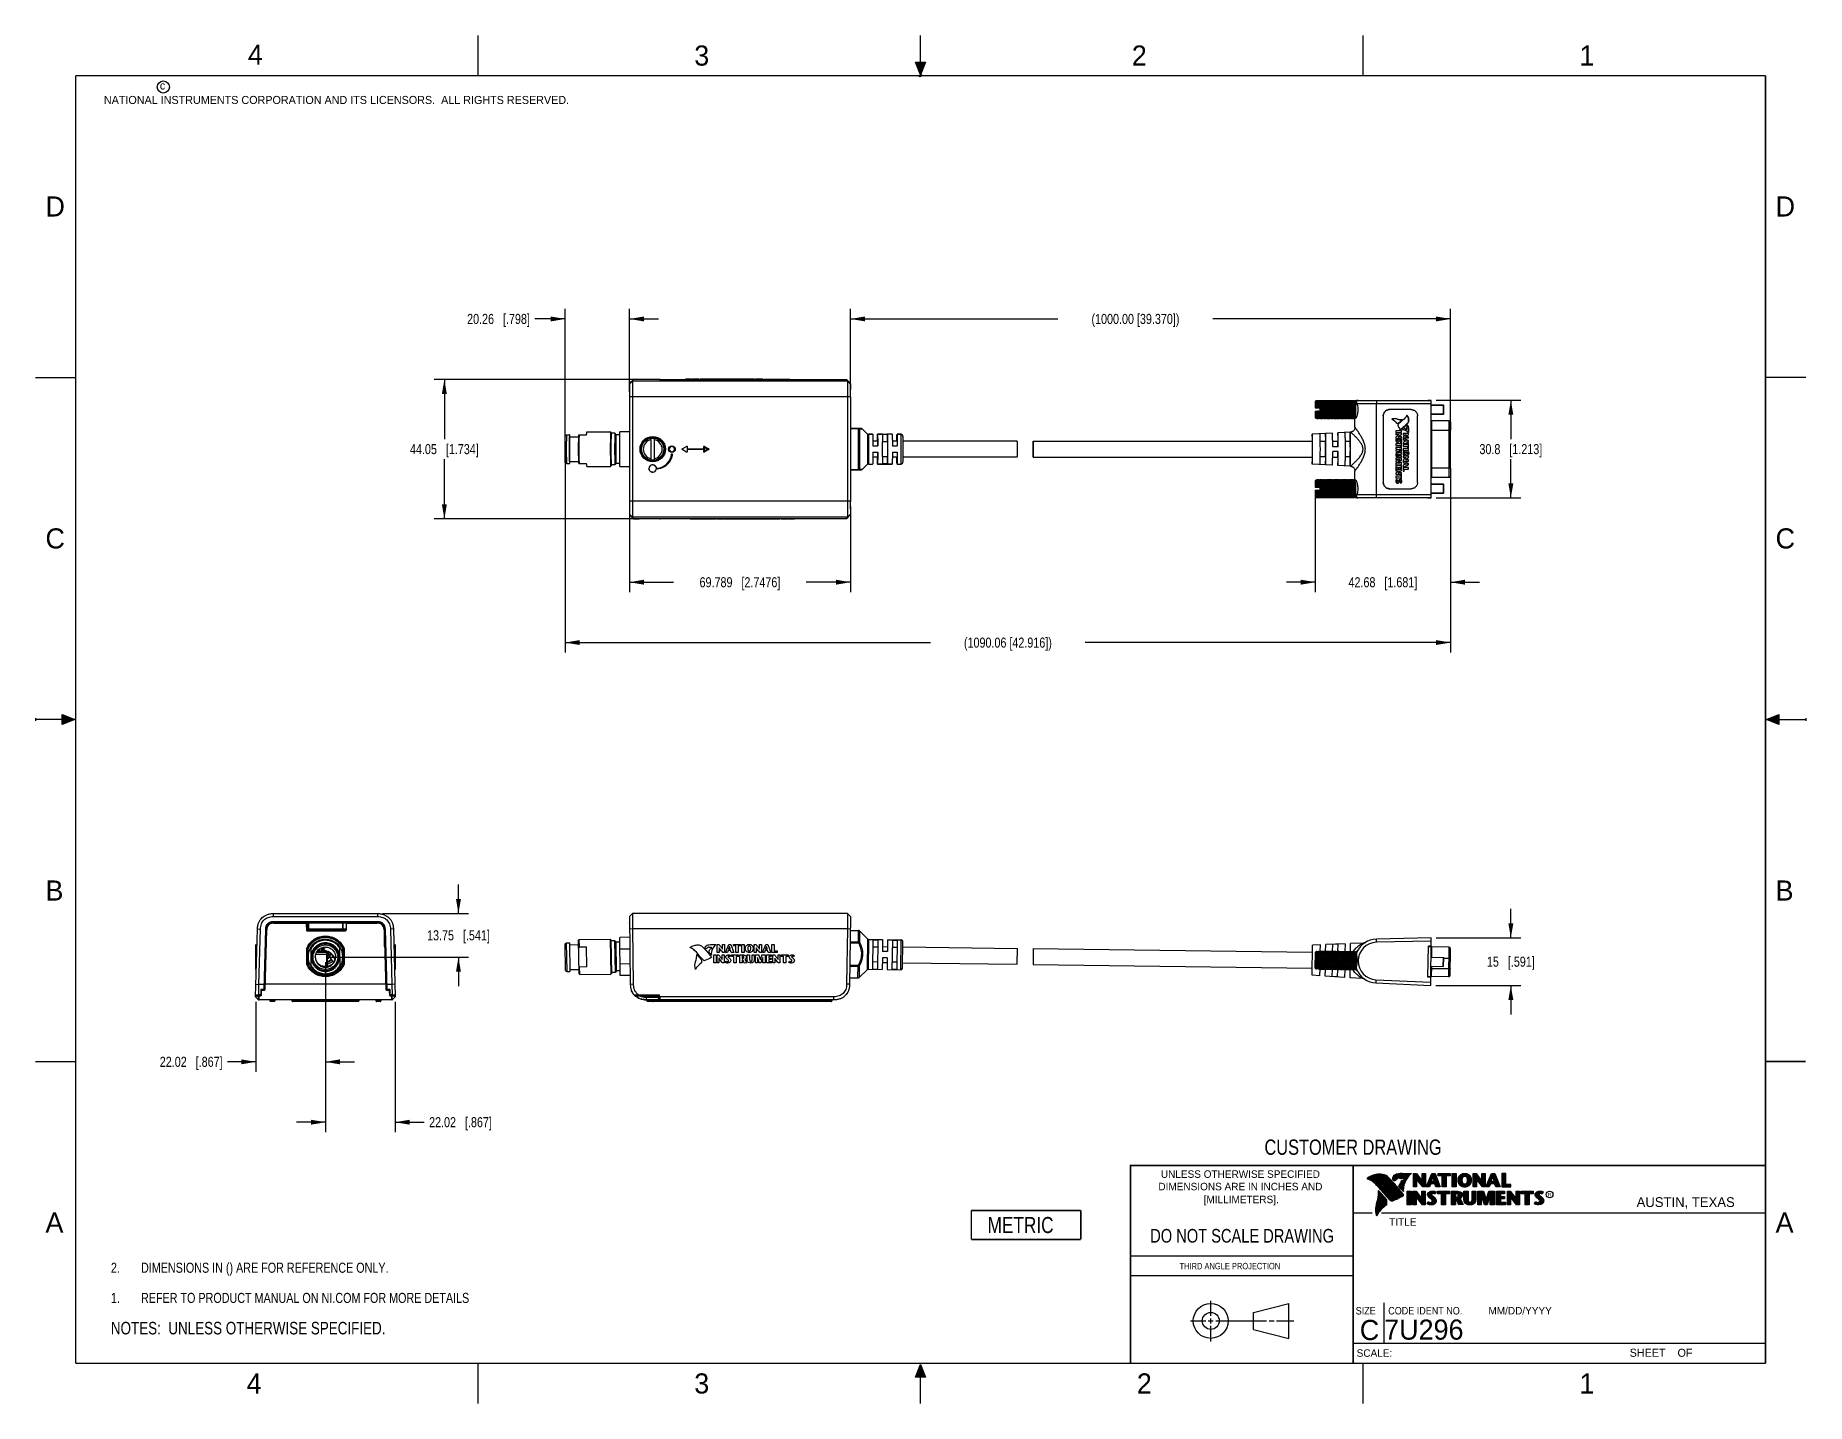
# Model space of a CAD drawing. Header units: inches. Extents: x 0 to 22, y 0 to 17.
import ezdxf

# ---------------------------------------------------------------- set-up
doc = ezdxf.new("R2010")
doc.units = ezdxf.units.IN
doc.header["$LTSCALE"] = 1.21
doc.header["$MEASUREMENT"] = 0
doc.layers.get('0').update_dxf_attribs({"linetype": 'CONTINUOUS'})
for name, color, linetype in [('02___PRT_ALL_AXES', 7, 'CONTINUOUS'), ('03___PRT_ALL_CURVES', 7, 'CONTINUOUS'), ('06___PRT_ALL_SURFS', 7, 'CONTINUOUS'), ('DETAIL', 7, 'CONTINUOUS'), ('DIMENSIONS', 7, 'CONTINUOUS')]:
    doc.layers.add(name, color=color, linetype=linetype)
doc.styles.get("Standard").update_dxf_attribs({"font": 'txt', "width": 0.8})
doc.styles.add('TEXTSTYLE_2', font='txt')
doc.styles.add('TEXTSTYLE_3', font='txt', dxfattribs={"width": 0.9})
doc.dimstyles.new('DIMSTYLE_1', dxfattribs={"dimtxt": 0.125, "dimasz": 0.18, "dimexe": 0.125, "dimexo": 0.0625, "dimgap": 0.0625, "dimtad": 0, "dimtih": 1, "dimtoh": 1, "dimdec": 3, "dimdsep": 46, "dimtxsty": 'STANDARD', "dimblk": '_FILLED', "dimblk1": '_FILLED', "dimblk2": '_FILLED', "dimcen": 0.09, "dimadec": 3, "dimazin": 2, "dimtp": 0.001, "dimtm": 0.001, "dimtfac": 1, "dimtdec": 3, "dimtofl": 0, "dimtmove": 0, "dimatfit": 3, "dimldrblk": '_FILLED', "dimfxl": 1, "dimtolj": 1, "dimarcsym": 0})
doc.dimstyles.new('DIMSTYLE_2', dxfattribs={"dimtxt": 0.125, "dimasz": 0.18, "dimexe": 0.125, "dimexo": 0.0625, "dimgap": 0.0625, "dimtad": 0, "dimtih": 1, "dimtoh": 1, "dimdsep": 46, "dimtxsty": 'STANDARD', "dimblk": '_FILLED', "dimblk1": '_FILLED', "dimblk2": '_FILLED', "dimcen": 0.09, "dimazin": 2, "dimtfac": 1, "dimtofl": 0, "dimtmove": 0, "dimatfit": 3, "dimldrblk": '_FILLED', "dimfxl": 1, "dimtolj": 1, "dimarcsym": 0})

msp = doc.modelspace()

# ---------------------------------------------------------------- texts
at = {"color": 2, "linetype": 'CONTINUOUS', "line_spacing_factor": 0.9}
for s, insert, char_height, width, attachment_point, style in [('4', (2.64, 16.8869), 0.25, 0.25, 1, 'TEXTSTYLE_2'), ('3', (8.1875, 16.875), 0.25, 0.25, 1, 'TEXTSTYLE_2'), ('2', (13.625, 16.875), 0.25, 0.25, 1, 'TEXTSTYLE_2'), ('1', (19.1875, 16.875), 0.25, 0.25, 1, 'TEXTSTYLE_2'), ('c', (1.5463, 16.428), 0.1, 0.1, 1, 'TEXTSTYLE_2'), ('NATIONAL INSTRUMENTS CORPORATION AND ITS LICENSORS.  ALL RIGHTS RESERVED.', (0.851, 16.2482), 0.1, 7.3, 1, 'TEXTSTYLE_2'), ('D', (0.125, 15), 0.25, 0.25, 1, 'TEXTSTYLE_2'), ('D', (21.625, 15), 0.25, 0.25, 1, 'TEXTSTYLE_2'), ('C', (0.125, 10.875), 0.25, 0.25, 1, 'TEXTSTYLE_2'), ('C', (21.625, 10.875), 0.25, 0.25, 1, 'TEXTSTYLE_2'), ('B', (0.125, 6.5), 0.25, 0.25, 1, 'TEXTSTYLE_2'), ('B', (21.625, 6.5), 0.25, 0.25, 1, 'TEXTSTYLE_2'), ('UNLESS OTHERWISE SPECIFIED', (14.9742, 2.8979), 0.093, 2.418, 2, 'TEXTSTYLE_2'), ('DIMENSIONS ARE IN INCHES AND', (14.9742, 2.7431), 0.093, 2.604, 2, 'TEXTSTYLE_2'), ('[MILLIMETERS].', (14.9844, 2.5829), 0.093, 1.302, 2, 'TEXTSTYLE_2'), ('R', (18.7972, 2.6166), 0.0418, 0.041753, 1, 'TEXTSTYLE_2'), ('AUSTIN, TEXAS', (19.898, 2.5642), 0.121576, 1.580488, 1, 'TEXTSTYLE_2'), ('A', (0.125, 2.375), 0.25, 0.25, 1, 'TEXTSTYLE_2'), ('TITLE', (16.8235, 2.303), 0.093, 0.465, 1, 'TEXTSTYLE_2'), ('A', (21.625, 2.375), 0.25, 0.25, 1, 'TEXTSTYLE_2'), ('SIZE', (16.407, 1.2002), 0.093, 0.3348, 1, 'TEXTSTYLE_3'), ('CODE IDENT NO.', (16.8114, 1.2002), 0.093, 1.1718, 1, 'TEXTSTYLE_3'), ('MM/DD/YYYY', (18.0565, 1.2002), 0.093, 0.93, 1, 'TEXTSTYLE_2'), ('SCALE:', (16.4187, 0.6745), 0.093, 0.558, 1, 'TEXTSTYLE_2'), ('SHEET    OF', (19.8121, 0.6815), 0.1, 1.1, 1, 'TEXTSTYLE_2'), ('4', (2.625, 0.375), 0.25, 0.25, 1, 'TEXTSTYLE_2'), ('3', (8.1875, 0.375), 0.25, 0.25, 1, 'TEXTSTYLE_2'), ('2', (13.6875, 0.375), 0.25, 0.25, 1, 'TEXTSTYLE_2'), ('1', (19.1875, 0.375), 0.25, 0.25, 1, 'TEXTSTYLE_2')]:
    msp.add_mtext(s, dxfattribs=dict(at, insert=insert, char_height=char_height, width=width, attachment_point=attachment_point, style=style))
at = {"color": 7, "linetype": 'CONTINUOUS', "attachment_point": 2, "line_spacing_factor": 0.9}
for s, insert, char_height, width in [('CUSTOMER DRAWING', (16.3742, 3.2811), 0.19, 2.432), ('DO NOT SCALE DRAWING', (14.9953, 2.1698), 0.17, 2.72)]:
    msp.add_mtext(s, dxfattribs=dict(at, insert=insert, char_height=char_height, width=width))
at = {"color": 2, "linetype": 'CONTINUOUS', "insert": (14.2178, 1.7486), "char_height": 0.08, "width": 1.408, "attachment_point": 1, "line_spacing_factor": 0.9}
msp.add_mtext('THIRD ANGLE PROJECTION', dxfattribs=at)
at = {"color": 7, "linetype": 'CONTINUOUS', "char_height": 0.25, "line_spacing_factor": 0.9, "style": 'TEXTSTYLE_2'}
for s, insert, width, attachment_point in [('C', (16.5785, 1.0393), 0.25, 2), ('7U296', (16.7614, 1.0441), 1.25, 1)]:
    msp.add_mtext(s, dxfattribs=dict(at, insert=insert, width=width, attachment_point=attachment_point))

# ---------------------------------------------------------------- blocks, each defined once
blk = doc.blocks.new('CUSTOM_NOTE_BL0', base_point=(3.625, 1.312))
at = {"color": 2, "linetype": 'CONTINUOUS', "width": 0.8}
for s, p in [('1.', (0.938, 1.25)), ('REFER TO PRODUCT MANUAL ON NI.COM FOR MORE DETAILS', (1.312, 1.25))]:
    blk.add_text(s, height=0.125, dxfattribs=at).set_placement(p)
blk = doc.blocks.new('_FILLED')
at = {"color": 0, "linetype": 'BYBLOCK'}
blk.add_solid([(0, 0), (-1, 0.17), (-1, -0.17)], dxfattribs=at)
blk = doc.blocks.new('*D0')
at = {"layer": 'DIMENSIONS', "color": 2, "linetype": 'CONTINUOUS'}
for p, q in [((10.129, 12.57), (10.129, 13.602)), ((10.129, 13.477), (12.707, 13.477)), ((17.585, 13.477), (14.632, 13.477)), ((17.585, 11.687), (17.585, 13.602))]:
    blk.add_line(p, q, dxfattribs=at)
at = {"layer": 'DIMENSIONS', "color": 2, "linetype": 'CONTINUOUS', "xscale": 0.18, "yscale": 0.18, "zscale": 0.18, "rotation": 180}
blk.add_blockref('_FILLED', (10.129, 13.477), dxfattribs=at)
at = {"layer": 'DIMENSIONS', "color": 2, "linetype": 'CONTINUOUS', "xscale": 0.18, "yscale": 0.18, "zscale": 0.18}
blk.add_blockref('_FILLED', (17.585, 13.477), dxfattribs=at)
at = {"layer": 'DIMENSIONS', "color": 2, "linetype": 'CONTINUOUS', "insert": (13.67, 13.54), "char_height": 0.125, "width": 1.8, "attachment_point": 2, "line_spacing_factor": 0.9}
blk.add_mtext('(1000.00 [39.370])', dxfattribs=at)
blk = doc.blocks.new('*D1')
at = {"layer": 'DIMENSIONS', "color": 2, "linetype": 'CONTINUOUS'}
for p, q in [((7.699, 12.726), (4.957, 12.726)), ((5.082, 12.726), (5.082, 11.984)), ((5.082, 10.992), (5.082, 11.734)), ((7.699, 10.992), (4.957, 10.992))]:
    blk.add_line(p, q, dxfattribs=at)
at = {"layer": 'DIMENSIONS', "color": 2, "linetype": 'CONTINUOUS', "xscale": 0.18, "yscale": 0.18, "zscale": 0.18}
for p, rotation in [((5.082, 12.726), 90), ((5.082, 10.992), 270)]:
    blk.add_blockref('_FILLED', p, dxfattribs=dict(at, rotation=rotation))
at = {"layer": 'DIMENSIONS', "color": 2, "linetype": 'CONTINUOUS', "insert": (5.082, 11.922), "char_height": 0.125, "width": 1.325, "attachment_point": 2, "line_spacing_factor": 0.9}
blk.add_mtext('44.05{\\ftxt.shx;\\W1.000000;\\H0.125000; }[1.734]', dxfattribs=at)
blk = doc.blocks.new('*D2')
at = {"layer": 'DIMENSIONS', "color": 2, "linetype": 'CONTINUOUS'}
for p, q in [((7.382, 11.148), (7.382, 10.081)), ((10.129, 11.148), (10.129, 10.081)), ((7.382, 10.206), (7.93, 10.206)), ((10.129, 10.206), (9.58, 10.206))]:
    blk.add_line(p, q, dxfattribs=at)
at = {"layer": 'DIMENSIONS', "color": 2, "linetype": 'CONTINUOUS', "xscale": 0.18, "yscale": 0.18, "zscale": 0.18, "rotation": 180}
blk.add_blockref('_FILLED', (7.382, 10.206), dxfattribs=at)
at = {"layer": 'DIMENSIONS', "color": 2, "linetype": 'CONTINUOUS', "xscale": 0.18, "yscale": 0.18, "zscale": 0.18}
blk.add_blockref('_FILLED', (10.129, 10.206), dxfattribs=at)
at = {"layer": 'DIMENSIONS', "color": 2, "linetype": 'CONTINUOUS', "insert": (8.755, 10.268), "char_height": 0.125, "width": 1.525, "attachment_point": 2, "line_spacing_factor": 0.9}
blk.add_mtext('69.789{\\ftxt.shx;\\W1.000000;\\H0.125000; }[2.7476]', dxfattribs=at)
blk = doc.blocks.new('*D3')
at = {"layer": 'DIMENSIONS', "color": 2, "linetype": 'CONTINUOUS'}
for p, q in [((6.584, 13.477), (6.207, 13.477)), ((6.584, 11.922), (6.584, 13.602)), ((7.382, 12.57), (7.382, 13.602)), ((7.382, 13.477), (7.742, 13.477))]:
    blk.add_line(p, q, dxfattribs=at)
at = {"layer": 'DIMENSIONS', "color": 2, "linetype": 'CONTINUOUS', "xscale": 0.18, "yscale": 0.18, "zscale": 0.18}
blk.add_blockref('_FILLED', (6.584, 13.477), dxfattribs=at)
at = {"layer": 'DIMENSIONS', "color": 2, "linetype": 'CONTINUOUS', "xscale": 0.18, "yscale": 0.18, "zscale": 0.18, "rotation": 180}
blk.add_blockref('_FILLED', (7.382, 13.477), dxfattribs=at)
at = {"layer": 'DIMENSIONS', "color": 2, "linetype": 'CONTINUOUS', "insert": (6.145, 13.54), "char_height": 0.125, "width": 1.225, "attachment_point": 3, "line_spacing_factor": 0.9}
blk.add_mtext('20.26{\\ftxt.shx;\\W1.000000;\\H0.125000; }[.798]', dxfattribs=at)
blk = doc.blocks.new('*D4')
at = {"layer": 'DIMENSIONS', "color": 2, "linetype": 'CONTINUOUS'}
for p, q in [((6.584, 11.797), (6.584, 9.331)), ((17.585, 11.562), (17.585, 9.331)), ((6.584, 9.456), (11.122, 9.456)), ((17.585, 9.456), (13.047, 9.456))]:
    blk.add_line(p, q, dxfattribs=at)
at = {"layer": 'DIMENSIONS', "color": 2, "linetype": 'CONTINUOUS', "xscale": 0.18, "yscale": 0.18, "zscale": 0.18, "rotation": 180}
blk.add_blockref('_FILLED', (6.584, 9.456), dxfattribs=at)
at = {"layer": 'DIMENSIONS', "color": 2, "linetype": 'CONTINUOUS', "xscale": 0.18, "yscale": 0.18, "zscale": 0.18}
blk.add_blockref('_FILLED', (17.585, 9.456), dxfattribs=at)
at = {"layer": 'DIMENSIONS', "color": 2, "linetype": 'CONTINUOUS', "insert": (12.085, 9.518), "char_height": 0.125, "width": 1.8, "attachment_point": 2, "line_spacing_factor": 0.9}
blk.add_mtext('(1090.06 [42.916])', dxfattribs=at)
blk = doc.blocks.new('*D5')
at = {"layer": 'DIMENSIONS', "color": 2, "linetype": 'CONTINUOUS'}
for p, q in [((17.409, 12.466), (18.46, 12.466)), ((18.335, 12.466), (18.335, 11.984)), ((18.335, 11.253), (18.335, 11.734)), ((17.409, 11.253), (18.46, 11.253))]:
    blk.add_line(p, q, dxfattribs=at)
at = {"layer": 'DIMENSIONS', "color": 2, "linetype": 'CONTINUOUS', "xscale": 0.18, "yscale": 0.18, "zscale": 0.18}
for p, rotation in [((18.335, 12.466), 90), ((18.335, 11.253), 270)]:
    blk.add_blockref('_FILLED', p, dxfattribs=dict(at, rotation=rotation))
at = {"layer": 'DIMENSIONS', "color": 2, "linetype": 'CONTINUOUS', "insert": (18.335, 11.922), "char_height": 0.125, "width": 1.225, "attachment_point": 2, "line_spacing_factor": 0.9}
blk.add_mtext('30.8{\\ftxt.shx;\\W1.000000;\\H0.125000; }[1.213]', dxfattribs=at)
blk = doc.blocks.new('*D6')
at = {"layer": 'DIMENSIONS', "color": 2, "linetype": 'CONTINUOUS'}
for p, q in [((3.604, 5.485), (3.604, 4.121)), ((2.737, 4.991), (2.737, 4.121)), ((2.737, 4.246), (2.388, 4.246)), ((3.604, 4.246), (3.964, 4.246))]:
    blk.add_line(p, q, dxfattribs=at)
at = {"layer": 'DIMENSIONS', "color": 2, "linetype": 'CONTINUOUS', "xscale": 0.18, "yscale": 0.18, "zscale": 0.18}
blk.add_blockref('_FILLED', (2.737, 4.246), dxfattribs=at)
at = {"layer": 'DIMENSIONS', "color": 2, "linetype": 'CONTINUOUS', "xscale": 0.18, "yscale": 0.18, "zscale": 0.18, "rotation": 180}
blk.add_blockref('_FILLED', (3.604, 4.246), dxfattribs=at)
at = {"layer": 'DIMENSIONS', "color": 2, "linetype": 'CONTINUOUS', "insert": (2.326, 4.309), "char_height": 0.125, "width": 1.225, "attachment_point": 3, "line_spacing_factor": 0.9}
blk.add_mtext('22.02{\\ftxt.shx;\\W1.000000;\\H0.125000; }[.867]', dxfattribs=at)
blk = doc.blocks.new('*D7')
at = {"layer": 'DIMENSIONS', "color": 2, "linetype": 'CONTINUOUS'}
for p, q in [((3.604, 5.485), (3.604, 3.371)), ((4.471, 4.991), (4.471, 3.371)), ((3.604, 3.496), (3.244, 3.496)), ((4.471, 3.496), (4.829, 3.496))]:
    blk.add_line(p, q, dxfattribs=at)
at = {"layer": 'DIMENSIONS', "color": 2, "linetype": 'CONTINUOUS', "xscale": 0.18, "yscale": 0.18, "zscale": 0.18}
blk.add_blockref('_FILLED', (3.604, 3.496), dxfattribs=at)
at = {"layer": 'DIMENSIONS', "color": 2, "linetype": 'CONTINUOUS', "xscale": 0.18, "yscale": 0.18, "zscale": 0.18, "rotation": 180}
blk.add_blockref('_FILLED', (4.471, 3.496), dxfattribs=at)
at = {"layer": 'DIMENSIONS', "color": 2, "linetype": 'CONTINUOUS', "insert": (4.892, 3.559), "char_height": 0.125, "width": 1.225, "attachment_point": 1, "line_spacing_factor": 0.9}
blk.add_mtext('22.02{\\ftxt.shx;\\W1.000000;\\H0.125000; }[.867]', dxfattribs=at)
blk = doc.blocks.new('*D8')
at = {"layer": 'DIMENSIONS', "color": 2, "linetype": 'CONTINUOUS'}
for p, q in [((5.257, 6.089), (5.257, 6.449)), ((4.315, 6.089), (5.382, 6.089)), ((3.666, 5.547), (5.382, 5.547)), ((5.257, 5.547), (5.257, 5.187))]:
    blk.add_line(p, q, dxfattribs=at)
at = {"layer": 'DIMENSIONS', "color": 2, "linetype": 'CONTINUOUS', "xscale": 0.18, "yscale": 0.18, "zscale": 0.18}
for p, rotation in [((5.257, 6.089), 270), ((5.257, 5.547), 90)]:
    blk.add_blockref('_FILLED', p, dxfattribs=dict(at, rotation=rotation))
at = {"layer": 'DIMENSIONS', "color": 2, "linetype": 'CONTINUOUS', "insert": (5.257, 5.881), "char_height": 0.125, "width": 1.225, "attachment_point": 2, "line_spacing_factor": 0.9}
blk.add_mtext('13.75{\\ftxt.shx;\\W1.000000;\\H0.125000; }[.541]', dxfattribs=at)
blk = doc.blocks.new('*D9')
at = {"layer": 'DIMENSIONS', "color": 2, "linetype": 'CONTINUOUS'}
for p, q in [((18.335, 5.786), (18.335, 6.146)), ((17.409, 5.786), (18.46, 5.786)), ((17.402, 5.195), (18.46, 5.195)), ((18.335, 5.195), (18.335, 4.835))]:
    blk.add_line(p, q, dxfattribs=at)
at = {"layer": 'DIMENSIONS', "color": 2, "linetype": 'CONTINUOUS', "xscale": 0.18, "yscale": 0.18, "zscale": 0.18}
for p, rotation in [((18.335, 5.786), 270), ((18.335, 5.195), 90)]:
    blk.add_blockref('_FILLED', p, dxfattribs=dict(at, rotation=rotation))
at = {"layer": 'DIMENSIONS', "color": 2, "linetype": 'CONTINUOUS', "insert": (18.335, 5.553), "char_height": 0.125, "width": 0.925, "attachment_point": 2, "line_spacing_factor": 0.9}
blk.add_mtext('15{\\ftxt.shx;\\W1.000000;\\H0.125000; }[.591]', dxfattribs=at)
blk = doc.blocks.new('*D10')
at = {"layer": 'DIMENSIONS', "color": 2, "linetype": 'CONTINUOUS'}
for p, q in [((17.585, 11.562), (17.585, 10.081)), ((15.905, 11.285), (15.905, 10.081)), ((15.905, 10.206), (15.545, 10.206)), ((17.585, 10.206), (17.945, 10.206))]:
    blk.add_line(p, q, dxfattribs=at)
at = {"layer": 'DIMENSIONS', "color": 2, "linetype": 'CONTINUOUS', "xscale": 0.18, "yscale": 0.18, "zscale": 0.18}
blk.add_blockref('_FILLED', (15.905, 10.206), dxfattribs=at)
at = {"layer": 'DIMENSIONS', "color": 2, "linetype": 'CONTINUOUS', "xscale": 0.18, "yscale": 0.18, "zscale": 0.18, "rotation": 180}
blk.add_blockref('_FILLED', (17.585, 10.206), dxfattribs=at)
at = {"layer": 'DIMENSIONS', "color": 2, "linetype": 'CONTINUOUS', "insert": (16.745, 10.268), "char_height": 0.125, "width": 1.325, "attachment_point": 2, "line_spacing_factor": 0.9}
blk.add_mtext('42.68{\\ftxt.shx;\\W1.000000;\\H0.125000; }[1.681]', dxfattribs=at)
blk = doc.blocks.new('NOTES_HEADER_BL1', base_point=(3.1215, 0.9375))
at = {"layer": 'DETAIL', "color": 2, "linetype": 'CONTINUOUS', "width": 0.8}
blk.add_text('NOTES:  UNLESS OTHERWISE SPECIFIED.', height=0.156, dxfattribs=at).set_placement((0.9375, 0.8595))
blk = doc.blocks.new('METRIC_BL2', base_point=(12.31, 2.219))
at = {"layer": 'DETAIL', "color": 7, "linetype": 'CONTINUOUS', "const_width": 0.02}
for points in [[(11.63, 2.399), (12.99, 2.399)], [(11.63, 2.399), (11.63, 2.039)], [(12.99, 2.399), (12.99, 2.039)], [(11.63, 2.039), (12.99, 2.039)]]:
    blk.add_lwpolyline(points, dxfattribs=at)
at = {"layer": 'DETAIL', "color": 2, "linetype": 'CONTINUOUS', "width": 0.8}
blk.add_text('METRIC', height=0.2, dxfattribs=at).set_placement((11.832, 2.118))
blk = doc.blocks.new('DIMS_REF_BL3', base_point=(3.125, 1.687))
at = {"layer": 'DETAIL', "color": 2, "linetype": 'CONTINUOUS', "width": 0.8}
for s, p in [('2.', (0.938, 1.625)), ('DIMENSIONS IN () ARE FOR REFERENCE ONLY.', (1.312, 1.625))]:
    blk.add_text(s, height=0.125, dxfattribs=at).set_placement(p)

# ---------------------------------------------------------------- dimensions: what is measured, and where the dimension line sits
at = {"layer": 'DIMENSIONS', "color": 2, "linetype": 'CONTINUOUS'}
for base, p1, p2, angle, dimstyle, picture, middle in [((6.584, 13.4774), (7.3815, 12.5075), (6.584, 11.8592), 180, 'DIMSTYLE_2', '*D3', (5.5323, 13.4774)), ((5.0818, 12.7264), (7.7617, 10.9921), (7.7617, 12.7264), 90, 'DIMSTYLE_2', '*D1', (5.0818, 11.8592)), ((18.3352, 11.2529), (17.3462, 12.4655), (17.3462, 11.2529), 270, 'DIMSTYLE_2', '*D5', (18.3352, 11.8592)), ((15.9047, 10.2057), (17.5852, 11.6246), (15.9047, 11.3476), 180, 'DIMSTYLE_2', '*D10', (16.7449, 10.2057)), ((7.3815, 10.2057), (10.1291, 11.211), (7.3815, 11.211), 180, 'DIMSTYLE_1', '*D2', (8.7553, 10.2057)), ((5.2575, 5.5474), (4.2522, 6.0887), (3.6039, 5.5474), 270, 'DIMSTYLE_2', '*D8', (5.2575, 5.8181)), ((18.3352, 5.7856), (17.339, 5.1951), (17.3467, 5.7856), 90, 'DIMSTYLE_2', '*D9', (18.3352, 5.4903)), ((2.7368, 4.2462), (3.6039, 5.5474), (2.7368, 5.0538), 180, 'DIMSTYLE_2', '*D6', (1.7134, 4.2462)), ((3.6039, 3.4962), (4.471, 5.0538), (3.6039, 5.5474), 180, 'DIMSTYLE_2', '*D7', (5.504, 3.4962))]:
    dim = msp.add_linear_dim(base=base, p1=p1, p2=p2, angle=angle, dimstyle=dimstyle, dxfattribs=at)
    dim.commit()
    dim.dimension.update_dxf_attribs({"geometry": picture, "text_midpoint": middle, "dimtype": 160})
dim = msp.add_linear_dim(base=(17.5852, 13.4774), p1=(10.1291, 12.5075), p2=(17.5852, 11.6246), text='(1000.00 [39.370])', dimstyle='DIMSTYLE_1', dxfattribs=at)
dim.commit()
dim.dimension.update_dxf_attribs({"geometry": '*D0', "text_midpoint": (13.6696, 13.4774), "dimtype": 160})
dim = msp.add_linear_dim(base=(6.584, 9.4557), p1=(17.5852, 11.6246), p2=(6.584, 11.8592), angle=180, text='(1090.06 [42.916])', dimstyle='DIMSTYLE_2', dxfattribs=at)
dim.commit()
dim.dimension.update_dxf_attribs({"geometry": '*D4', "text_midpoint": (12.0846, 9.4557), "dimtype": 160})

# ---------------------------------------------------------------- hatches: boundary and pattern name
at = {"linetype": 'CONTINUOUS'}
for points in [[(11, 16.51), (10.9375, 16.6663), (11.0625, 16.6663)], [(0.3337, 8.5625), (0.49, 8.5), (0.3337, 8.4375)], [(21.6663, 8.5625), (21.6663, 8.4375), (21.51, 8.5)], [(10.9375, 0.3287), (11, 0.485), (11.0625, 0.3287)]]:
    msp.add_hatch(color=2, dxfattribs=at).paths.add_polyline_path(points)

# ---------------------------------------------------------------- linework, layer by layer
at = {"color": 2, "linetype": 'CONTINUOUS'}
for p, q in [((5.5, 16.5), (5.5, 17)), ((11, 16.485), (11, 17)), ((16.5, 16.5), (16.5, 17)), ((11, 16.51), (10.9375, 16.6663)), ((10.9375, 16.6663), (11.0625, 16.6663)), ((11.015, 16.515), (10.985, 16.485)), ((10.985, 16.485), (11, 16.515)), ((11.0625, 16.6663), (11, 16.51)), ((11, 16.485), (11.015, 16.515)), ((0, 12.75), (0.5, 12.75)), ((22, 12.75), (21.5, 12.75)), ((0, 8.515), (0, 8.485)), ((0.49, 8.5), (0, 8.5)), ((0.3337, 8.4375), (0.3337, 8.5625)), ((0.3337, 8.5625), (0.49, 8.5)), ((0.49, 8.5), (0.3337, 8.4375)), ((21.51, 8.5), (21.6663, 8.5625)), ((21.51, 8.5), (22, 8.5)), ((21.6663, 8.4375), (21.51, 8.5)), ((21.6663, 8.5625), (21.6663, 8.4375)), ((22, 8.515), (22, 8.485)), ((0, 4.25), (0.5, 4.25)), ((16.375, 2.96), (21.5, 2.96)), ((16.5578, 2.796), (16.5578, 2.7989)), ((16.5646, 2.7936), (16.5646, 2.8033)), ((16.5714, 2.7909), (16.5714, 2.8075)), ((16.5782, 2.788), (16.5782, 2.8116)), ((16.5851, 2.7849), (16.5851, 2.8154)), ((16.5919, 2.7815), (16.5919, 2.819)), ((16.5987, 2.7778), (16.5987, 2.8221)), ((16.6055, 2.7738), (16.6055, 2.8249)), ((16.6124, 2.7696), (16.6124, 2.8276)), ((16.6192, 2.765), (16.6192, 2.8301)), ((16.626, 2.7601), (16.626, 2.8325)), ((16.6329, 2.7549), (16.6329, 2.8347)), ((16.6397, 2.7492), (16.6397, 2.8367)), ((16.6465, 2.7431), (16.6465, 2.8386)), ((16.6533, 2.7366), (16.6533, 2.8403)), ((16.6602, 2.7295), (16.6602, 2.8419)), ((16.667, 2.7221), (16.667, 2.8435)), ((16.6738, 2.7146), (16.6738, 2.8449)), ((16.6806, 2.707), (16.6806, 2.8459)), ((16.6875, 2.6995), (16.6875, 2.8467)), ((16.7939, 2.533), (16.6919, 2.6489)), ((16.6943, 2.6918), (16.6943, 2.8472)), ((16.7011, 2.6841), (16.7011, 2.8474)), ((16.708, 2.6764), (16.708, 2.8474)), ((16.7148, 2.6685), (16.7148, 2.847)), ((16.7216, 2.6607), (16.7216, 2.8465)), ((16.7284, 2.6527), (16.7284, 2.8456)), ((16.7353, 2.6447), (16.7353, 2.8445)), ((16.7421, 2.6366), (16.7421, 2.8431)), ((16.7489, 2.6285), (16.7489, 2.8417)), ((16.7557, 2.6204), (16.7557, 2.84)), ((16.7626, 2.6125), (16.7626, 2.8378)), ((16.7694, 2.6046), (16.7694, 2.8352)), ((16.7762, 2.5968), (16.7762, 2.8321)), ((16.7831, 2.5891), (16.7831, 2.8284)), ((16.7899, 2.5815), (16.7899, 2.8242)), ((16.7967, 2.5739), (16.7967, 2.8193)), ((16.8035, 2.5665), (16.8035, 2.8136)), ((16.8104, 2.5591), (16.8104, 2.807)), ((16.8172, 2.5519), (16.8172, 2.7996)), ((16.824, 2.5447), (16.824, 2.7924)), ((16.8308, 2.5375), (16.8308, 2.7853)), ((16.8377, 2.5314), (16.8377, 2.7781)), ((16.8445, 2.5262), (16.8445, 2.7709)), ((16.8513, 2.523), (16.8513, 2.7637)), ((16.8581, 2.5224), (16.8581, 2.7565)), ((16.8864, 2.7664), (16.8632, 2.7937)), ((16.865, 2.5241), (16.865, 2.7493)), ((16.8877, 2.7723), (16.8682, 2.7952)), ((16.8718, 2.791), (16.8718, 2.8085)), ((16.8718, 2.527), (16.8718, 2.7421)), ((16.8786, 2.783), (16.8786, 2.8206)), ((16.8786, 2.5298), (16.8786, 2.7348)), ((16.8855, 2.7749), (16.8855, 2.8281)), ((16.8855, 2.5327), (16.8855, 2.727)), ((16.8923, 2.7747), (16.8923, 2.8335)), ((16.8923, 2.5356), (16.8923, 2.7187)), ((16.8991, 2.7788), (16.8991, 2.8375)), ((16.8991, 2.5385), (16.8991, 2.7104)), ((16.9059, 2.7837), (16.9059, 2.8408)), ((16.9059, 2.5415), (16.9059, 2.7022)), ((16.9128, 2.7896), (16.9128, 2.8436)), ((16.9128, 2.5446), (16.9128, 2.6939)), ((16.9196, 2.7966), (16.9196, 2.8459)), ((16.9196, 2.5477), (16.9196, 2.6856)), ((16.9264, 2.8018), (16.9264, 2.8477)), ((16.9264, 2.5508), (16.9264, 2.6774)), ((16.9332, 2.8053), (16.9332, 2.849)), ((16.9332, 2.554), (16.9332, 2.6691)), ((16.9401, 2.8077), (16.9401, 2.8499)), ((16.9401, 2.5573), (16.9401, 2.6608)), ((16.9616, 2.6797), (16.9434, 2.7005)), ((16.9469, 2.8082), (16.9469, 2.8509)), ((16.9469, 2.5606), (16.9469, 2.6526)), ((16.9653, 2.6828), (16.9492, 2.7013)), ((16.9537, 2.8069), (16.9537, 2.8518)), ((16.9537, 2.696), (16.9537, 2.7109)), ((16.9537, 2.5639), (16.9537, 2.6443)), ((16.9606, 2.8048), (16.9606, 2.8525)), ((16.9606, 2.6882), (16.9606, 2.7266)), ((16.9674, 2.8034), (16.9674, 2.8531)), ((16.9674, 2.6802), (16.9674, 2.7444)), ((16.9742, 2.8027), (16.9742, 2.8536)), ((16.9742, 2.672), (16.9742, 2.7568)), ((16.981, 2.8023), (16.981, 2.854)), ((16.981, 2.664), (16.981, 2.7634)), ((16.9838, 2.8589), (17.0997, 2.8607)), ((16.9839, 2.8541), (17.087, 2.8557)), ((16.9879, 2.802), (16.9879, 2.8542)), ((16.9879, 2.6563), (16.9879, 2.7665)), ((16.999, 2.637), (16.9946, 2.6418)), ((16.9947, 2.8019), (16.9947, 2.8543)), ((16.9947, 2.6748), (16.9947, 2.7683)), ((17.0015, 2.8005), (17.0015, 2.8544)), ((17.0015, 2.7195), (17.0015, 2.7694)), ((17.0083, 2.7963), (17.0083, 2.8545)), ((17.0083, 2.7388), (17.0083, 2.7698)), ((17.0152, 2.755), (17.0152, 2.8546)), ((17.022, 2.7691), (17.022, 2.8547)), ((17.0288, 2.7817), (17.0288, 2.8548)), ((17.0357, 2.7931), (17.0357, 2.8549)), ((17.0425, 2.8035), (17.0425, 2.855)), ((17.0493, 2.8131), (17.0493, 2.8551)), ((17.0561, 2.822), (17.0561, 2.8552)), ((17.063, 2.8303), (17.063, 2.8553)), ((17.0698, 2.8381), (17.0698, 2.8554)), ((17.0766, 2.8454), (17.0766, 2.8555)), ((17.1243, 2.8592), (17.1609, 2.8592)), ((17.1243, 2.6915), (17.1243, 2.8592)), ((17.1637, 2.6915), (17.1243, 2.6915)), ((17.1291, 2.8543), (17.1585, 2.8543)), ((17.1291, 2.6963), (17.1291, 2.8543)), ((17.1589, 2.6963), (17.1291, 2.6963)), ((17.1381, 2.6963), (17.1381, 2.8543)), ((17.1447, 2.6963), (17.1447, 2.8543)), ((17.1514, 2.6963), (17.1514, 2.8543)), ((17.1589, 2.8042), (17.1581, 2.8543)), ((17.1585, 2.8543), (17.2383, 2.7492)), ((17.2418, 2.6963), (17.1589, 2.8042)), ((17.1589, 2.8042), (17.1589, 2.6963)), ((17.1609, 2.8592), (17.2334, 2.7636)), ((17.2395, 2.6915), (17.1637, 2.7899)), ((17.1637, 2.7899), (17.1637, 2.6915)), ((17.1648, 2.7965), (17.1648, 2.8461)), ((17.1714, 2.7879), (17.1714, 2.8373)), ((17.1781, 2.7792), (17.1781, 2.8285)), ((17.1848, 2.7705), (17.1848, 2.8197)), ((17.1915, 2.7618), (17.1915, 2.8109)), ((17.1981, 2.7531), (17.1981, 2.8021)), ((17.2048, 2.7445), (17.2048, 2.7933)), ((17.2115, 2.7358), (17.2115, 2.7845)), ((17.2182, 2.7271), (17.2182, 2.7757)), ((17.2248, 2.7184), (17.2248, 2.7669)), ((17.2315, 2.7098), (17.2315, 2.7581)), ((17.2334, 2.8592), (17.2732, 2.8592)), ((17.2334, 2.7636), (17.2334, 2.8592)), ((17.2382, 2.7011), (17.2383, 2.7492)), ((17.2383, 2.8543), (17.2684, 2.8543)), ((17.2383, 2.7492), (17.2383, 2.8543)), ((17.2732, 2.6915), (17.2395, 2.6915)), ((17.2684, 2.6963), (17.2418, 2.6963)), ((17.2449, 2.6963), (17.2449, 2.8543)), ((17.2515, 2.6963), (17.2515, 2.8543)), ((17.2582, 2.6963), (17.2582, 2.8543)), ((17.2649, 2.6963), (17.2649, 2.8543)), ((17.2684, 2.8543), (17.2684, 2.6963)), ((17.2732, 2.8592), (17.2732, 2.6915)), ((17.2831, 2.6915), (17.3516, 2.8591)), ((17.3228, 2.6915), (17.2831, 2.6915)), ((17.2903, 2.6964), (17.3548, 2.8542)), ((17.3195, 2.6964), (17.2903, 2.6964)), ((17.2983, 2.6964), (17.2983, 2.7158)), ((17.3049, 2.6964), (17.3049, 2.7322)), ((17.3116, 2.6964), (17.3116, 2.7485)), ((17.3183, 2.6964), (17.3183, 2.7648)), ((17.3356, 2.7364), (17.3195, 2.6964)), ((17.3388, 2.7316), (17.3228, 2.6915)), ((17.325, 2.7101), (17.325, 2.7812)), ((17.3316, 2.7267), (17.3316, 2.7975)), ((17.394, 2.7364), (17.3356, 2.7364)), ((17.3383, 2.7364), (17.3383, 2.8138)), ((17.3905, 2.7316), (17.3388, 2.7316)), ((17.3409, 2.7533), (17.3624, 2.8228)), ((17.389, 2.7533), (17.3409, 2.7533)), ((17.345, 2.7666), (17.345, 2.8302)), ((17.345, 2.7364), (17.345, 2.7533)), ((17.3475, 2.7581), (17.3659, 2.8179)), ((17.3827, 2.7581), (17.3475, 2.7581)), ((17.3516, 2.8591), (17.3938, 2.8591)), ((17.3517, 2.7882), (17.3517, 2.8465)), ((17.3517, 2.7364), (17.3517, 2.7533)), ((17.3548, 2.8542), (17.3905, 2.8542)), ((17.3583, 2.8098), (17.3583, 2.8542)), ((17.3583, 2.7364), (17.3583, 2.7533)), ((17.3624, 2.8228), (17.3701, 2.8228)), ((17.365, 2.8228), (17.365, 2.8542)), ((17.365, 2.7364), (17.365, 2.7533)), ((17.3659, 2.8179), (17.3664, 2.8179)), ((17.3664, 2.8179), (17.3827, 2.7581)), ((17.3701, 2.8228), (17.389, 2.7533)), ((17.3717, 2.817), (17.3717, 2.8542)), ((17.3717, 2.7364), (17.3717, 2.7533)), ((17.3784, 2.7925), (17.3784, 2.8542)), ((17.3784, 2.7364), (17.3784, 2.7533)), ((17.385, 2.7679), (17.385, 2.8542)), ((17.385, 2.7364), (17.385, 2.7533)), ((17.3905, 2.8542), (17.4504, 2.6964)), ((17.4039, 2.6915), (17.3905, 2.7316)), ((17.3917, 2.7364), (17.3917, 2.851)), ((17.3938, 2.8591), (17.4574, 2.6915)), ((17.4074, 2.6964), (17.394, 2.7364)), ((17.3984, 2.7232), (17.3984, 2.8334)), ((17.4574, 2.6915), (17.4039, 2.6915)), ((17.4051, 2.7034), (17.4051, 2.8158)), ((17.4504, 2.6964), (17.4074, 2.6964)), ((17.4118, 2.6964), (17.4118, 2.7982)), ((17.4184, 2.6964), (17.4184, 2.7806)), ((17.4251, 2.6964), (17.4251, 2.763)), ((17.4318, 2.6964), (17.4318, 2.7455)), ((17.4327, 2.8591), (17.5802, 2.8591)), ((17.4327, 2.8278), (17.4327, 2.8591)), ((17.481, 2.8278), (17.4327, 2.8278)), ((17.4375, 2.8542), (17.5753, 2.8542)), ((17.4375, 2.8327), (17.4375, 2.8542)), ((17.4859, 2.8327), (17.4375, 2.8327)), ((17.4385, 2.6964), (17.4385, 2.7279)), ((17.4451, 2.8327), (17.4451, 2.8542)), ((17.4451, 2.6964), (17.4451, 2.7103)), ((17.4518, 2.8327), (17.4518, 2.8542)), ((17.4585, 2.8327), (17.4585, 2.8542)), ((17.4652, 2.8327), (17.4652, 2.8542)), ((17.4718, 2.8327), (17.4718, 2.8542)), ((17.4785, 2.8327), (17.4785, 2.8542)), ((17.481, 2.6915), (17.481, 2.8278)), ((17.5318, 2.6915), (17.481, 2.6915)), ((17.4859, 2.8327), (17.4852, 2.8542)), ((17.4859, 2.6964), (17.4859, 2.8327)), ((17.5269, 2.6964), (17.4859, 2.6964)), ((17.4919, 2.6964), (17.4919, 2.8542)), ((17.4985, 2.6964), (17.4985, 2.8542)), ((17.5052, 2.6964), (17.5052, 2.8542)), ((17.5119, 2.6964), (17.5119, 2.8542)), ((17.5186, 2.6964), (17.5186, 2.8542)), ((17.5269, 2.8327), (17.5252, 2.8542)), ((17.5753, 2.8327), (17.5269, 2.8327)), ((17.5269, 2.8327), (17.5269, 2.6964)), ((17.5802, 2.8278), (17.5318, 2.8278)), ((17.5318, 2.8278), (17.5318, 2.6915)), ((17.5319, 2.8327), (17.5319, 2.8542)), ((17.5386, 2.8327), (17.5386, 2.8542)), ((17.5453, 2.8327), (17.5453, 2.8542)), ((17.5519, 2.8327), (17.5519, 2.8542)), ((17.5586, 2.8327), (17.5586, 2.8542)), ((17.5653, 2.8327), (17.5653, 2.8542)), ((17.572, 2.8327), (17.572, 2.8542)), ((17.5753, 2.8542), (17.5753, 2.8327)), ((17.5802, 2.8591), (17.5802, 2.8278)), ((17.6059, 2.8591), (17.6565, 2.8591)), ((17.6059, 2.6915), (17.6059, 2.8591)), ((17.6565, 2.6915), (17.6059, 2.6915)), ((17.6108, 2.8542), (17.6516, 2.8542)), ((17.6108, 2.6964), (17.6108, 2.8542)), ((17.6516, 2.6964), (17.6108, 2.6964)), ((17.6187, 2.6964), (17.6187, 2.8542)), ((17.6254, 2.6964), (17.6254, 2.8542)), ((17.632, 2.6964), (17.632, 2.8542)), ((17.6387, 2.6964), (17.6387, 2.8542)), ((17.6454, 2.6964), (17.6454, 2.8542)), ((17.6516, 2.8542), (17.6516, 2.6964)), ((17.6565, 2.8591), (17.6565, 2.6915)), ((17.6849, 2.7803), (17.6851, 2.7836)), ((17.6849, 2.7769), (17.6849, 2.7803)), ((17.6849, 2.7735), (17.6849, 2.7769)), ((17.6851, 2.7701), (17.6849, 2.7735)), ((17.6851, 2.7836), (17.6853, 2.7869)), ((17.6854, 2.7668), (17.6851, 2.7701)), ((17.6853, 2.7869), (17.6857, 2.7901)), ((17.6859, 2.7634), (17.6854, 2.7668)), ((17.6857, 2.7901), (17.6862, 2.7933)), ((17.6864, 2.76), (17.6859, 2.7634)), ((17.6862, 2.7933), (17.6868, 2.7964)), ((17.687, 2.7567), (17.6864, 2.76)), ((17.6868, 2.7964), (17.6876, 2.7995)), ((17.6878, 2.7535), (17.687, 2.7567)), ((17.6876, 2.7995), (17.6884, 2.8024)), ((17.6886, 2.7503), (17.6878, 2.7535)), ((17.6884, 2.8024), (17.6893, 2.8053)), ((17.6895, 2.7471), (17.6886, 2.7503)), ((17.6893, 2.8053), (17.6904, 2.8081)), ((17.6905, 2.7441), (17.6895, 2.7471)), ((17.6904, 2.8081), (17.6915, 2.8108)), ((17.6905, 2.7441), (17.6904, 2.8081)), ((17.6917, 2.7411), (17.6905, 2.7441)), ((17.6915, 2.8108), (17.6928, 2.8135)), ((17.6929, 2.7383), (17.6917, 2.7411)), ((17.6928, 2.8135), (17.6942, 2.8161)), ((17.6942, 2.7355), (17.6929, 2.7383)), ((17.6942, 2.8161), (17.6957, 2.8186)), ((17.6956, 2.7327), (17.6942, 2.7355)), ((17.6971, 2.7301), (17.6956, 2.7327)), ((17.6957, 2.8186), (17.6973, 2.8211)), ((17.6971, 2.7301), (17.6973, 2.8211)), ((17.6987, 2.7275), (17.6971, 2.7301)), ((17.6973, 2.8211), (17.699, 2.8236)), ((17.7003, 2.725), (17.6987, 2.7275)), ((17.699, 2.8236), (17.7008, 2.826)), ((17.7021, 2.7226), (17.7003, 2.725)), ((17.7008, 2.826), (17.7028, 2.8284)), ((17.704, 2.7203), (17.7021, 2.7226)), ((17.7028, 2.8284), (17.7048, 2.8307)), ((17.704, 2.7203), (17.7048, 2.8307)), ((17.706, 2.7181), (17.704, 2.7203)), ((17.7048, 2.8307), (17.707, 2.833)), ((17.708, 2.7159), (17.706, 2.7181)), ((17.707, 2.833), (17.7092, 2.8351)), ((17.7102, 2.7138), (17.708, 2.7159)), ((17.7092, 2.8351), (17.7114, 2.8372)), ((17.7102, 2.7138), (17.7114, 2.8372)), ((17.7124, 2.7119), (17.7102, 2.7138)), ((17.7114, 2.8372), (17.7138, 2.8392)), ((17.7147, 2.71), (17.7124, 2.7119)), ((17.7138, 2.8392), (17.7162, 2.841)), ((17.717, 2.7082), (17.7147, 2.71)), ((17.7162, 2.841), (17.7186, 2.8427)), ((17.717, 2.7082), (17.7186, 2.8427)), ((17.7195, 2.7066), (17.717, 2.7082)), ((17.7186, 2.8427), (17.721, 2.8444)), ((17.722, 2.705), (17.7195, 2.7066)), ((17.721, 2.8444), (17.7235, 2.8459)), ((17.7246, 2.7036), (17.722, 2.705)), ((17.7235, 2.8459), (17.7261, 2.8472)), ((17.7246, 2.7036), (17.7235, 2.8459)), ((17.7273, 2.7022), (17.7246, 2.7036)), ((17.7261, 2.8472), (17.7287, 2.8485)), ((17.7267, 2.7789), (17.7268, 2.7812)), ((17.7267, 2.7766), (17.7267, 2.7789)), ((17.7267, 2.7743), (17.7267, 2.7766)), ((17.7268, 2.772), (17.7267, 2.7743)), ((17.7268, 2.7812), (17.7269, 2.7835)), ((17.7269, 2.7696), (17.7268, 2.772)), ((17.7269, 2.7835), (17.727, 2.7857)), ((17.727, 2.7673), (17.7269, 2.7696)), ((17.727, 2.7857), (17.7272, 2.7879)), ((17.7272, 2.765), (17.727, 2.7673)), ((17.7272, 2.7879), (17.7274, 2.79)), ((17.7274, 2.7628), (17.7272, 2.765)), ((17.7301, 2.701), (17.7273, 2.7022)), ((17.7274, 2.79), (17.7276, 2.7921)), ((17.7277, 2.7606), (17.7274, 2.7628)), ((17.7276, 2.7921), (17.7279, 2.7941)), ((17.728, 2.7584), (17.7277, 2.7606)), ((17.7279, 2.7941), (17.7282, 2.7961)), ((17.7283, 2.7563), (17.728, 2.7584)), ((17.7282, 2.7961), (17.7286, 2.798)), ((17.7287, 2.7543), (17.7283, 2.7563)), ((17.7286, 2.798), (17.729, 2.7998)), ((17.7287, 2.8485), (17.7314, 2.8497)), ((17.7291, 2.7523), (17.7287, 2.7543)), ((17.729, 2.7998), (17.7294, 2.8016)), ((17.7295, 2.7503), (17.7291, 2.7523)), ((17.7294, 2.8016), (17.7299, 2.8034)), ((17.73, 2.7485), (17.7295, 2.7503)), ((17.7299, 2.8034), (17.7304, 2.8051)), ((17.7306, 2.7466), (17.73, 2.7485)), ((17.7301, 2.701), (17.7305, 2.7469)), ((17.733, 2.6999), (17.7301, 2.701)), ((17.7304, 2.8051), (17.7309, 2.8068)), ((17.7311, 2.7449), (17.7306, 2.7466)), ((17.7309, 2.8068), (17.7316, 2.8085)), ((17.731, 2.807), (17.7314, 2.8497)), ((17.7318, 2.7431), (17.7311, 2.7449)), ((17.7314, 2.8497), (17.7342, 2.8508)), ((17.7316, 2.8085), (17.7322, 2.8101)), ((17.7324, 2.7414), (17.7318, 2.7431)), ((17.7322, 2.8101), (17.7329, 2.8117)), ((17.7331, 2.7398), (17.7324, 2.7414)), ((17.7329, 2.8117), (17.7337, 2.8133)), ((17.736, 2.6989), (17.733, 2.6999)), ((17.7339, 2.7382), (17.7331, 2.7398)), ((17.7337, 2.8133), (17.7345, 2.8149)), ((17.7347, 2.7366), (17.7339, 2.7382)), ((17.7342, 2.8508), (17.737, 2.8517)), ((17.7345, 2.8149), (17.7354, 2.8164)), ((17.7355, 2.7351), (17.7347, 2.7366)), ((17.7354, 2.8164), (17.7364, 2.8178)), ((17.7365, 2.7337), (17.7355, 2.7351)), ((17.7391, 2.698), (17.736, 2.6989)), ((17.7364, 2.8178), (17.7374, 2.8192)), ((17.7374, 2.7323), (17.7365, 2.7337)), ((17.737, 2.8517), (17.7399, 2.8526)), ((17.7374, 2.8193), (17.737, 2.8517)), ((17.7374, 2.8192), (17.7384, 2.8206)), ((17.7385, 2.7309), (17.7374, 2.7323)), ((17.7384, 2.8206), (17.7395, 2.8218)), ((17.7388, 2.698), (17.7384, 2.7309)), ((17.7396, 2.7296), (17.7385, 2.7309)), ((17.7423, 2.6972), (17.7391, 2.698)), ((17.7395, 2.8218), (17.7407, 2.823)), ((17.7408, 2.7283), (17.7396, 2.7296)), ((17.7399, 2.8526), (17.7429, 2.8534)), ((17.7407, 2.823), (17.742, 2.8241)), ((17.742, 2.7272), (17.7408, 2.7283)), ((17.742, 2.8241), (17.7432, 2.8252)), ((17.7433, 2.7261), (17.742, 2.7272)), ((17.7456, 2.6966), (17.7423, 2.6972)), ((17.7429, 2.8534), (17.7459, 2.8541)), ((17.7432, 2.8252), (17.7446, 2.8261)), ((17.7446, 2.725), (17.7433, 2.7261)), ((17.7446, 2.8261), (17.746, 2.827)), ((17.746, 2.7241), (17.7446, 2.725)), ((17.7455, 2.8267), (17.7455, 2.854)), ((17.7455, 2.6966), (17.7455, 2.7244)), ((17.7489, 2.696), (17.7456, 2.6966)), ((17.7459, 2.8541), (17.749, 2.8546)), ((17.746, 2.827), (17.7474, 2.8278)), ((17.7475, 2.7232), (17.746, 2.7241)), ((17.7474, 2.8278), (17.7488, 2.8285)), ((17.749, 2.7224), (17.7475, 2.7232)), ((17.7488, 2.8285), (17.7503, 2.8291)), ((17.7523, 2.6956), (17.7489, 2.696)), ((17.749, 2.8546), (17.7522, 2.8551)), ((17.7506, 2.7217), (17.749, 2.7224)), ((17.7503, 2.8291), (17.7519, 2.8297)), ((17.7522, 2.7212), (17.7506, 2.7217)), ((17.7519, 2.8297), (17.7535, 2.8301)), ((17.7522, 2.8551), (17.7553, 2.8554)), ((17.7522, 2.8298), (17.7522, 2.8551)), ((17.7538, 2.7207), (17.7522, 2.7212)), ((17.7522, 2.6956), (17.7522, 2.7212)), ((17.7557, 2.6953), (17.7523, 2.6956)), ((17.7535, 2.8301), (17.7551, 2.8305)), ((17.7555, 2.7203), (17.7538, 2.7207)), ((17.7551, 2.8305), (17.7567, 2.8308)), ((17.7553, 2.8554), (17.7585, 2.8556)), ((17.7572, 2.72), (17.7555, 2.7203)), ((17.7591, 2.6952), (17.7557, 2.6953)), ((17.7567, 2.8308), (17.7584, 2.8311)), ((17.7589, 2.7198), (17.7572, 2.72)), ((17.7584, 2.8311), (17.7601, 2.8312)), ((17.7585, 2.8556), (17.7616, 2.8557)), ((17.7589, 2.8311), (17.7589, 2.8556)), ((17.7606, 2.7197), (17.7589, 2.7198)), ((17.7589, 2.6952), (17.7589, 2.7198)), ((17.7625, 2.6951), (17.7591, 2.6952)), ((17.7601, 2.8312), (17.7618, 2.8312)), ((17.7624, 2.7198), (17.7606, 2.7197)), ((17.7616, 2.8557), (17.7648, 2.8556)), ((17.7618, 2.8312), (17.7636, 2.8311)), ((17.7641, 2.7199), (17.7624, 2.7198)), ((17.7659, 2.6952), (17.7625, 2.6951)), ((17.7636, 2.8311), (17.7653, 2.831)), ((17.7658, 2.7201), (17.7641, 2.7199)), ((17.7648, 2.8556), (17.768, 2.8555)), ((17.7653, 2.831), (17.767, 2.8307)), ((17.7655, 2.6952), (17.7659, 2.7201)), ((17.7675, 2.7204), (17.7658, 2.7201)), ((17.7692, 2.6953), (17.7659, 2.6952)), ((17.767, 2.8307), (17.7686, 2.8304)), ((17.7692, 2.7208), (17.7675, 2.7204)), ((17.7676, 2.8306), (17.768, 2.8555)), ((17.768, 2.8555), (17.7711, 2.8552)), ((17.7686, 2.8304), (17.7703, 2.83)), ((17.7709, 2.7213), (17.7692, 2.7208)), ((17.7724, 2.6956), (17.7692, 2.6953)), ((17.7703, 2.83), (17.7719, 2.8295)), ((17.7725, 2.7218), (17.7709, 2.7213)), ((17.7711, 2.8552), (17.7742, 2.8548)), ((17.7719, 2.8295), (17.7734, 2.8289)), ((17.7722, 2.6956), (17.7725, 2.7218)), ((17.7756, 2.6961), (17.7724, 2.6956)), ((17.7741, 2.7224), (17.7725, 2.7218)), ((17.7734, 2.8289), (17.775, 2.8283)), ((17.7739, 2.8287), (17.7742, 2.8548)), ((17.7756, 2.7231), (17.7741, 2.7224)), ((17.7742, 2.8548), (17.7773, 2.8542)), ((17.775, 2.8283), (17.7764, 2.8276)), ((17.7771, 2.7238), (17.7756, 2.7231)), ((17.7788, 2.6966), (17.7756, 2.6961)), ((17.7764, 2.8276), (17.7778, 2.8268)), ((17.7785, 2.7246), (17.7771, 2.7238)), ((17.7773, 2.8542), (17.7804, 2.8536)), ((17.7778, 2.8268), (17.7792, 2.826)), ((17.7798, 2.7255), (17.7785, 2.7246)), ((17.7819, 2.6972), (17.7788, 2.6966)), ((17.7789, 2.6966), (17.7792, 2.7251)), ((17.7792, 2.826), (17.7805, 2.8251)), ((17.7811, 2.7265), (17.7798, 2.7255)), ((17.7801, 2.8254), (17.7804, 2.8536)), ((17.7804, 2.8536), (17.7834, 2.8528)), ((17.7805, 2.8251), (17.7817, 2.8242)), ((17.7824, 2.7276), (17.7811, 2.7265)), ((17.7817, 2.8242), (17.7829, 2.8232)), ((17.785, 2.698), (17.7819, 2.6972)), ((17.7835, 2.7287), (17.7824, 2.7276)), ((17.7829, 2.8232), (17.784, 2.8221)), ((17.7834, 2.8528), (17.7864, 2.8519)), ((17.7846, 2.7299), (17.7835, 2.7287)), ((17.784, 2.8221), (17.785, 2.821)), ((17.7857, 2.7312), (17.7846, 2.7299)), ((17.785, 2.821), (17.786, 2.8198)), ((17.788, 2.6989), (17.785, 2.698)), ((17.7867, 2.7326), (17.7857, 2.7312)), ((17.786, 2.8198), (17.7869, 2.8186)), ((17.7864, 2.8519), (17.7893, 2.8509)), ((17.7867, 2.8189), (17.7864, 2.8519)), ((17.7876, 2.734), (17.7867, 2.7326)), ((17.7869, 2.8186), (17.7878, 2.8173)), ((17.7884, 2.7354), (17.7876, 2.734)), ((17.788, 2.6989), (17.7876, 2.734)), ((17.7878, 2.8173), (17.7886, 2.816)), ((17.791, 2.7), (17.788, 2.6989)), ((17.7892, 2.7369), (17.7884, 2.7354)), ((17.7886, 2.816), (17.7894, 2.8146)), ((17.79, 2.7385), (17.7892, 2.7369)), ((17.7893, 2.8509), (17.7922, 2.8498)), ((17.7894, 2.8146), (17.7901, 2.8132)), ((17.7907, 2.7401), (17.79, 2.7385)), ((17.7901, 2.8132), (17.7908, 2.8116)), ((17.7914, 2.7417), (17.7907, 2.7401)), ((17.7908, 2.8116), (17.7914, 2.8101)), ((17.7939, 2.7012), (17.791, 2.7)), ((17.7914, 2.8101), (17.7921, 2.8084)), ((17.792, 2.7434), (17.7914, 2.7417)), ((17.7926, 2.7451), (17.792, 2.7434)), ((17.7921, 2.8084), (17.7927, 2.8067)), ((17.7922, 2.8498), (17.795, 2.8486)), ((17.7927, 2.8065), (17.7922, 2.8498)), ((17.7932, 2.7469), (17.7926, 2.7451)), ((17.7927, 2.8067), (17.7932, 2.8048)), ((17.7932, 2.8048), (17.7938, 2.8029)), ((17.7938, 2.7487), (17.7932, 2.7469)), ((17.7939, 2.7012), (17.7934, 2.7475)), ((17.7938, 2.8029), (17.7943, 2.801)), ((17.7943, 2.7506), (17.7938, 2.7487)), ((17.7968, 2.7025), (17.7939, 2.7012)), ((17.7943, 2.801), (17.7948, 2.799)), ((17.7947, 2.7525), (17.7943, 2.7506)), ((17.7952, 2.7545), (17.7947, 2.7525)), ((17.7948, 2.799), (17.7952, 2.7969)), ((17.795, 2.8486), (17.7977, 2.8472)), ((17.7952, 2.7969), (17.7956, 2.7947)), ((17.7956, 2.7565), (17.7952, 2.7545)), ((17.7956, 2.7947), (17.7959, 2.7925)), ((17.7959, 2.7586), (17.7956, 2.7565)), ((17.7959, 2.7925), (17.7962, 2.7903)), ((17.7962, 2.7608), (17.7959, 2.7586)), ((17.7962, 2.7903), (17.7964, 2.7881)), ((17.7965, 2.7629), (17.7962, 2.7608)), ((17.7964, 2.7881), (17.7966, 2.7858)), ((17.7967, 2.7652), (17.7965, 2.7629)), ((17.7966, 2.7858), (17.7968, 2.7835)), ((17.7968, 2.7674), (17.7967, 2.7652)), ((17.7968, 2.7835), (17.7969, 2.7812)), ((17.7969, 2.7697), (17.7968, 2.7674)), ((17.7995, 2.7039), (17.7968, 2.7025)), ((17.7969, 2.7812), (17.797, 2.7789)), ((17.797, 2.7719), (17.7969, 2.7697)), ((17.797, 2.7789), (17.797, 2.7765)), ((17.797, 2.7765), (17.797, 2.7742)), ((17.797, 2.7742), (17.797, 2.7719)), ((17.7977, 2.8472), (17.8004, 2.8458)), ((17.7995, 2.7039), (17.8004, 2.8458)), ((17.8023, 2.7054), (17.7995, 2.7039)), ((17.8004, 2.8458), (17.8031, 2.8443)), ((17.8049, 2.707), (17.8023, 2.7054)), ((17.8031, 2.8443), (17.8056, 2.8426)), ((17.8074, 2.7088), (17.8049, 2.707)), ((17.8056, 2.8426), (17.8081, 2.8409)), ((17.8074, 2.7088), (17.8081, 2.8409)), ((17.8098, 2.7106), (17.8074, 2.7088)), ((17.8081, 2.8409), (17.8105, 2.839)), ((17.8121, 2.7125), (17.8098, 2.7106)), ((17.8105, 2.839), (17.8128, 2.8371)), ((17.8143, 2.7145), (17.8121, 2.7125)), ((17.8128, 2.8371), (17.815, 2.8351)), ((17.8143, 2.7145), (17.8128, 2.8371)), ((17.8164, 2.7166), (17.8143, 2.7145)), ((17.815, 2.8351), (17.8171, 2.833)), ((17.8184, 2.7188), (17.8164, 2.7166)), ((17.8171, 2.833), (17.8192, 2.8308)), ((17.8203, 2.721), (17.8184, 2.7188)), ((17.8192, 2.8308), (17.8211, 2.8285)), ((17.8203, 2.721), (17.8211, 2.8285)), ((17.8221, 2.7234), (17.8203, 2.721)), ((17.8211, 2.8285), (17.823, 2.8262)), ((17.8239, 2.7258), (17.8221, 2.7234)), ((17.823, 2.8262), (17.8247, 2.8238)), ((17.8255, 2.7283), (17.8239, 2.7258)), ((17.8247, 2.8238), (17.8264, 2.8214)), ((17.8271, 2.7309), (17.8255, 2.7283)), ((17.8264, 2.8214), (17.8279, 2.8189)), ((17.8271, 2.7309), (17.8279, 2.8189)), ((17.8286, 2.7335), (17.8271, 2.7309)), ((17.8279, 2.8189), (17.8294, 2.8163)), ((17.83, 2.7362), (17.8286, 2.7335)), ((17.8294, 2.8163), (17.8307, 2.8137)), ((17.8313, 2.7389), (17.83, 2.7362)), ((17.8307, 2.8137), (17.8319, 2.811)), ((17.8325, 2.7417), (17.8313, 2.7389)), ((17.8319, 2.811), (17.8331, 2.8082)), ((17.8336, 2.7446), (17.8325, 2.7417)), ((17.8331, 2.8082), (17.8341, 2.8053)), ((17.8347, 2.7475), (17.8336, 2.7446)), ((17.8341, 2.8053), (17.835, 2.8024)), ((17.8347, 2.7475), (17.8341, 2.8053)), ((17.8356, 2.7505), (17.8347, 2.7475)), ((17.835, 2.8024), (17.8359, 2.7993)), ((17.8364, 2.7535), (17.8356, 2.7505)), ((17.8359, 2.7993), (17.8366, 2.7961)), ((17.837, 2.7566), (17.8364, 2.7535)), ((17.8366, 2.7961), (17.8373, 2.7929)), ((17.8376, 2.7598), (17.837, 2.7566)), ((17.8373, 2.7929), (17.8378, 2.7896)), ((17.8381, 2.763), (17.8376, 2.7598)), ((17.8378, 2.7896), (17.8382, 2.7863)), ((17.8385, 2.7663), (17.8381, 2.763)), ((17.8382, 2.7863), (17.8386, 2.783)), ((17.8387, 2.7696), (17.8385, 2.7663)), ((17.8386, 2.783), (17.8388, 2.7796)), ((17.8388, 2.7729), (17.8387, 2.7696)), ((17.8388, 2.7796), (17.8389, 2.7762)), ((17.8389, 2.7762), (17.8388, 2.7729)), ((17.8673, 2.8592), (17.9039, 2.8592)), ((17.8673, 2.6915), (17.8673, 2.8592)), ((17.9067, 2.6915), (17.8673, 2.6915)), ((17.8721, 2.8543), (17.9015, 2.8543)), ((17.8721, 2.6963), (17.8721, 2.8543)), ((17.9019, 2.6963), (17.8721, 2.6963)), ((17.879, 2.6963), (17.879, 2.8543)), ((17.8874, 2.6963), (17.8874, 2.8543)), ((17.8941, 2.6963), (17.8941, 2.8543)), ((17.8991, 2.8543), (17.9019, 2.8042)), ((17.9015, 2.8543), (17.9813, 2.7492)), ((17.9848, 2.6963), (17.9019, 2.8042)), ((17.9019, 2.8042), (17.9019, 2.6963)), ((17.9039, 2.8592), (17.9764, 2.7636)), ((17.9057, 2.7992), (17.9057, 2.8487)), ((17.9824, 2.6915), (17.9067, 2.7899)), ((17.9067, 2.7899), (17.9067, 2.6915)), ((17.9124, 2.7905), (17.9124, 2.8399)), ((17.9191, 2.7818), (17.9191, 2.8311)), ((17.9258, 2.7731), (17.9258, 2.8223)), ((17.9324, 2.7645), (17.9324, 2.8135)), ((17.9391, 2.7558), (17.9391, 2.8047)), ((17.9458, 2.7471), (17.9458, 2.7959)), ((17.9525, 2.7384), (17.9525, 2.7871)), ((17.9591, 2.7297), (17.9591, 2.7783)), ((17.9658, 2.7211), (17.9658, 2.7695)), ((17.9725, 2.7124), (17.9725, 2.7607)), ((17.9764, 2.8592), (18.0162, 2.8592)), ((17.9764, 2.7636), (17.9764, 2.8592)), ((17.9792, 2.7037), (17.9813, 2.7492)), ((17.9813, 2.8543), (18.0114, 2.8543)), ((17.9813, 2.7492), (17.9813, 2.8543)), ((18.0162, 2.6915), (17.9824, 2.6915)), ((18.0114, 2.6963), (17.9848, 2.6963)), ((17.9858, 2.695), (17.9858, 2.8543)), ((17.9925, 2.6963), (17.9925, 2.8543)), ((17.9992, 2.6963), (17.9992, 2.8543)), ((18.0059, 2.6963), (18.0059, 2.8543)), ((18.0114, 2.8543), (18.0114, 2.6963)), ((18.0162, 2.8592), (18.0162, 2.6915)), ((18.0262, 2.6915), (18.0946, 2.8591)), ((18.0658, 2.6915), (18.0262, 2.6915)), ((18.0334, 2.6964), (18.0979, 2.8542)), ((18.0625, 2.6964), (18.0334, 2.6964)), ((18.0392, 2.6964), (18.0392, 2.7107)), ((18.0459, 2.6964), (18.0459, 2.727)), ((18.0526, 2.6964), (18.0526, 2.7434)), ((18.0593, 2.6964), (18.0593, 2.7597)), ((18.0786, 2.7364), (18.0625, 2.6964)), ((18.0819, 2.7316), (18.0658, 2.6915)), ((18.0659, 2.7048), (18.0659, 2.776)), ((18.0726, 2.7214), (18.0726, 2.7924)), ((18.137, 2.7364), (18.0786, 2.7364)), ((18.0793, 2.7364), (18.0793, 2.8087)), ((18.1335, 2.7316), (18.0819, 2.7316)), ((18.084, 2.7533), (18.1054, 2.8228)), ((18.1321, 2.7533), (18.084, 2.7533)), ((18.086, 2.7364), (18.086, 2.825)), ((18.0905, 2.7581), (18.109, 2.8179)), ((18.1258, 2.7581), (18.0905, 2.7581)), ((18.0926, 2.7814), (18.0926, 2.8414)), ((18.0926, 2.7364), (18.0926, 2.7533)), ((18.0946, 2.8591), (18.1369, 2.8591)), ((18.0979, 2.8542), (18.1336, 2.8542)), ((18.0993, 2.803), (18.0993, 2.8542)), ((18.0993, 2.7364), (18.0993, 2.7533)), ((18.1054, 2.8228), (18.1132, 2.8228)), ((18.106, 2.8228), (18.106, 2.8542)), ((18.106, 2.7364), (18.106, 2.7533)), ((18.109, 2.8179), (18.1095, 2.8179)), ((18.1095, 2.8179), (18.1258, 2.7581)), ((18.1127, 2.8228), (18.1127, 2.8542)), ((18.1127, 2.7364), (18.1127, 2.7533)), ((18.1132, 2.8228), (18.1321, 2.7533)), ((18.1193, 2.8002), (18.1193, 2.8542)), ((18.1193, 2.7364), (18.1193, 2.7533)), ((18.126, 2.7756), (18.126, 2.8542)), ((18.126, 2.7364), (18.126, 2.7533)), ((18.1327, 2.7364), (18.1327, 2.8542)), ((18.147, 2.6915), (18.1335, 2.7316)), ((18.1336, 2.8542), (18.1935, 2.6964)), ((18.1369, 2.8591), (18.2005, 2.6915)), ((18.1505, 2.6964), (18.137, 2.7364)), ((18.1394, 2.7295), (18.1394, 2.8389)), ((18.146, 2.7096), (18.146, 2.8213)), ((18.2005, 2.6915), (18.147, 2.6915)), ((18.1935, 2.6964), (18.1505, 2.6964)), ((18.1527, 2.6964), (18.1527, 2.8038)), ((18.1594, 2.6964), (18.1594, 2.7862)), ((18.1661, 2.6964), (18.1661, 2.7686)), ((18.1727, 2.6964), (18.1727, 2.751)), ((18.1794, 2.6964), (18.1794, 2.7334)), ((18.1861, 2.6964), (18.1861, 2.7158)), ((18.272, 2.8591), (18.2214, 2.8591)), ((18.2214, 2.8591), (18.2214, 2.6915)), ((18.2214, 2.6915), (18.3332, 2.6915)), ((18.2671, 2.8542), (18.2262, 2.8542)), ((18.2262, 2.8542), (18.2262, 2.6964)), ((18.2262, 2.6964), (18.3284, 2.6964)), ((18.2328, 2.6964), (18.2328, 2.8542)), ((18.2395, 2.6964), (18.2395, 2.8542)), ((18.2462, 2.6964), (18.2462, 2.8542)), ((18.2529, 2.6964), (18.2529, 2.8542)), ((18.2595, 2.6964), (18.2595, 2.8542)), ((18.2662, 2.6964), (18.2662, 2.7179)), ((18.2671, 2.7179), (18.2671, 2.8542)), ((18.3284, 2.7179), (18.2671, 2.7179)), ((18.272, 2.7227), (18.272, 2.8591)), ((18.3332, 2.7227), (18.272, 2.7227)), ((18.2729, 2.6964), (18.2729, 2.7179)), ((18.2796, 2.6964), (18.2796, 2.7179)), ((18.2862, 2.6964), (18.2862, 2.7179)), ((18.2929, 2.6964), (18.2929, 2.7179)), ((18.2996, 2.6964), (18.2996, 2.7179)), ((18.3063, 2.6964), (18.3063, 2.7179)), ((18.3129, 2.6964), (18.3129, 2.7179)), ((18.3196, 2.6964), (18.3196, 2.7179)), ((18.3284, 2.6964), (18.3284, 2.7179)), ((18.3332, 2.6915), (18.3332, 2.7227)), ((18.6766, 2.6393), (18.695, 2.6413)), ((18.695, 2.6413), (18.7074, 2.6405)), ((16.667, 2.3482), (16.667, 2.477)), ((16.6738, 2.3584), (16.6738, 2.4982)), ((16.6806, 2.368), (16.6806, 2.52)), ((16.6875, 2.377), (16.6875, 2.5502)), ((16.6943, 2.3857), (16.6943, 2.603)), ((16.789, 2.5312), (16.6964, 2.6365)), ((16.7011, 2.3939), (16.7011, 2.6311)), ((16.708, 2.4018), (16.708, 2.6233)), ((16.7148, 2.4093), (16.7148, 2.6156)), ((16.7216, 2.4165), (16.7216, 2.6078)), ((16.7284, 2.4233), (16.7284, 2.6001)), ((16.7353, 2.4299), (16.7353, 2.5923)), ((16.7421, 2.4363), (16.7421, 2.5846)), ((16.7489, 2.4424), (16.7489, 2.5768)), ((16.7557, 2.4482), (16.7557, 2.569)), ((16.7626, 2.4538), (16.7626, 2.5613)), ((16.7694, 2.4592), (16.7694, 2.5535)), ((16.7762, 2.4644), (16.7762, 2.5458)), ((16.7831, 2.4694), (16.7831, 2.538)), ((16.788, 2.4729), (16.789, 2.5312)), ((16.7927, 2.4704), (16.7939, 2.533)), ((16.9606, 2.5673), (16.9606, 2.6361)), ((16.9674, 2.5708), (16.9674, 2.6278)), ((16.9742, 2.5743), (16.9742, 2.6195)), ((16.981, 2.5778), (16.981, 2.6113)), ((16.9879, 2.5814), (16.9879, 2.603)), ((16.9947, 2.5853), (16.9947, 2.5948)), ((17.0482, 2.6383), (17.0988, 2.6383)), ((17.0482, 2.4708), (17.0482, 2.6383)), ((17.0988, 2.4708), (17.0482, 2.4708)), ((17.0531, 2.6334), (17.0939, 2.6334)), ((17.0531, 2.4756), (17.0531, 2.6334)), ((17.0939, 2.4756), (17.0531, 2.4756)), ((17.0577, 2.4756), (17.0577, 2.6334)), ((17.0644, 2.4756), (17.0644, 2.6334)), ((17.071, 2.4756), (17.071, 2.6334)), ((17.0777, 2.4756), (17.0777, 2.6334)), ((17.0844, 2.4756), (17.0844, 2.6334)), ((17.0911, 2.4756), (17.0911, 2.6334)), ((17.0939, 2.6334), (17.0939, 2.4756)), ((17.0988, 2.6383), (17.0988, 2.4708)), ((17.1205, 2.6385), (17.1571, 2.6385)), ((17.1205, 2.4708), (17.1205, 2.6385)), ((17.1599, 2.4708), (17.1205, 2.4708)), ((17.1253, 2.6336), (17.1547, 2.6336)), ((17.1253, 2.4756), (17.1253, 2.6336)), ((17.1551, 2.4756), (17.1253, 2.4756)), ((17.1311, 2.4756), (17.1311, 2.6336)), ((17.1378, 2.4756), (17.1378, 2.6336)), ((17.1445, 2.4756), (17.1445, 2.6336)), ((17.1511, 2.4756), (17.1511, 2.6336)), ((17.1547, 2.6336), (17.2345, 2.5284)), ((17.238, 2.4756), (17.1551, 2.5834)), ((17.1551, 2.5834), (17.1551, 2.4756)), ((17.1571, 2.6385), (17.2296, 2.5429)), ((17.1578, 2.5799), (17.1578, 2.6295)), ((17.2356, 2.4708), (17.1599, 2.5692)), ((17.1599, 2.5692), (17.1599, 2.4708)), ((17.1645, 2.5712), (17.1645, 2.6207)), ((17.1712, 2.5625), (17.1712, 2.6119)), ((17.1778, 2.5539), (17.1778, 2.6031)), ((17.1845, 2.5452), (17.1845, 2.5943)), ((17.1912, 2.5365), (17.1912, 2.5855)), ((17.1979, 2.5278), (17.1979, 2.5767)), ((17.2045, 2.5192), (17.2045, 2.5679)), ((17.2112, 2.5105), (17.2112, 2.5591)), ((17.2179, 2.5018), (17.2179, 2.5503)), ((17.2246, 2.4931), (17.2246, 2.5415)), ((17.2296, 2.6385), (17.2694, 2.6385)), ((17.2296, 2.5429), (17.2296, 2.6385)), ((17.2312, 2.4844), (17.2312, 2.5327)), ((17.2345, 2.6336), (17.2646, 2.6336)), ((17.2345, 2.5284), (17.2345, 2.6336)), ((17.2694, 2.4708), (17.2356, 2.4708)), ((17.2379, 2.4756), (17.2379, 2.6336)), ((17.2646, 2.4756), (17.238, 2.4756)), ((17.2446, 2.4756), (17.2446, 2.6336)), ((17.2513, 2.4756), (17.2513, 2.6336)), ((17.2579, 2.4756), (17.2579, 2.6336)), ((17.2646, 2.6336), (17.2646, 2.4756)), ((17.2694, 2.6385), (17.2694, 2.4708)), ((17.2931, 2.483), (17.3081, 2.5106)), ((17.3026, 2.4766), (17.2931, 2.483)), ((17.2995, 2.4845), (17.3097, 2.5034)), ((17.3049, 2.4809), (17.2995, 2.4845)), ((17.3009, 2.5961), (17.3037, 2.6105)), ((17.302, 2.5852), (17.3009, 2.5961)), ((17.3058, 2.5754), (17.302, 2.5852)), ((17.3118, 2.4729), (17.3026, 2.4766)), ((17.3037, 2.6105), (17.3127, 2.6238)), ((17.3047, 2.481), (17.3047, 2.4941)), ((17.3132, 2.4775), (17.3049, 2.4809)), ((17.3058, 2.5959), (17.3083, 2.6086)), ((17.3068, 2.5863), (17.3058, 2.5959)), ((17.3109, 2.5679), (17.3058, 2.5754)), ((17.3101, 2.5777), (17.3068, 2.5863)), ((17.3081, 2.5106), (17.3144, 2.506)), ((17.3083, 2.6086), (17.3162, 2.6204)), ((17.3097, 2.5034), (17.3119, 2.5018)), ((17.3147, 2.571), (17.3101, 2.5777)), ((17.3153, 2.5636), (17.3109, 2.5679)), ((17.3113, 2.5744), (17.3113, 2.6131)), ((17.3113, 2.478), (17.3119, 2.5018)), ((17.3254, 2.47), (17.3118, 2.4729)), ((17.3119, 2.5018), (17.3189, 2.4983)), ((17.3127, 2.6238), (17.3245, 2.6324)), ((17.3262, 2.4748), (17.3132, 2.4775)), ((17.3144, 2.506), (17.3207, 2.5028)), ((17.3243, 2.5614), (17.3147, 2.571)), ((17.321, 2.5578), (17.3153, 2.5636)), ((17.3162, 2.6204), (17.3269, 2.6281)), ((17.318, 2.5677), (17.318, 2.6217)), ((17.318, 2.4765), (17.318, 2.4986)), ((17.3189, 2.4983), (17.328, 2.4952)), ((17.3207, 2.5028), (17.3291, 2.5)), ((17.3441, 2.5385), (17.321, 2.5578)), ((17.3474, 2.5421), (17.3243, 2.5614)), ((17.3245, 2.6324), (17.3412, 2.639)), ((17.3247, 2.561), (17.3247, 2.6265)), ((17.3247, 2.475), (17.3247, 2.4963)), ((17.3369, 2.4683), (17.3254, 2.47)), ((17.3373, 2.4731), (17.3262, 2.4748)), ((17.3269, 2.6281), (17.3424, 2.6343)), ((17.328, 2.4952), (17.3365, 2.4942)), ((17.3291, 2.5), (17.3366, 2.4991)), ((17.3314, 2.5555), (17.3314, 2.6299)), ((17.3314, 2.474), (17.3314, 2.4948)), ((17.3365, 2.4942), (17.3446, 2.4949)), ((17.3366, 2.4991), (17.3435, 2.4997)), ((17.3452, 2.468), (17.3369, 2.4683)), ((17.345, 2.4729), (17.3373, 2.4731)), ((17.338, 2.5499), (17.338, 2.6326)), ((17.338, 2.473), (17.338, 2.494)), ((17.3412, 2.639), (17.3596, 2.641)), ((17.3424, 2.6343), (17.3597, 2.6362)), ((17.3435, 2.4997), (17.3487, 2.5017)), ((17.3516, 2.5311), (17.3441, 2.5385)), ((17.3446, 2.4949), (17.351, 2.4974)), ((17.3466, 2.6041), (17.3447, 2.6345)), ((17.3447, 2.5443), (17.3461, 2.5993)), ((17.3447, 2.4728), (17.3447, 2.4949)), ((17.3699, 2.4761), (17.345, 2.4729)), ((17.3714, 2.4714), (17.3452, 2.468)), ((17.3466, 2.6041), (17.3461, 2.5993)), ((17.3461, 2.5993), (17.3477, 2.5922)), ((17.3497, 2.609), (17.3466, 2.6041)), ((17.3554, 2.5341), (17.3474, 2.5421)), ((17.3477, 2.5922), (17.3547, 2.5835)), ((17.3487, 2.5017), (17.3536, 2.5051)), ((17.3543, 2.6124), (17.3497, 2.609)), ((17.3513, 2.6025), (17.351, 2.5996)), ((17.351, 2.5996), (17.3521, 2.5944)), ((17.351, 2.4974), (17.3572, 2.5017)), ((17.3533, 2.6056), (17.3513, 2.6025)), ((17.3514, 2.6103), (17.3514, 2.6353)), ((17.3514, 2.5381), (17.3514, 2.5876)), ((17.3514, 2.4737), (17.3514, 2.4975)), ((17.3559, 2.5241), (17.3516, 2.5311)), ((17.3521, 2.5944), (17.3582, 2.5869)), ((17.3565, 2.6079), (17.3533, 2.6056)), ((17.3536, 2.5051), (17.3565, 2.5097)), ((17.3604, 2.6142), (17.3543, 2.6124)), ((17.3547, 2.5835), (17.3771, 2.5649)), ((17.3604, 2.5261), (17.3554, 2.5341)), ((17.3579, 2.5169), (17.3559, 2.5241)), ((17.3614, 2.6094), (17.3565, 2.6079)), ((17.3565, 2.5097), (17.3579, 2.5169)), ((17.3572, 2.5017), (17.3611, 2.5079)), ((17.3581, 2.6135), (17.3581, 2.636)), ((17.3581, 2.5298), (17.3581, 2.5807)), ((17.3581, 2.4746), (17.3581, 2.5024)), ((17.3582, 2.5869), (17.3804, 2.5685)), ((17.3596, 2.641), (17.372, 2.6402)), ((17.3597, 2.6362), (17.3713, 2.6354)), ((17.3664, 2.6148), (17.3604, 2.6142)), ((17.3629, 2.5171), (17.3604, 2.5261)), ((17.3611, 2.5079), (17.3629, 2.5171)), ((17.3665, 2.6099), (17.3614, 2.6094)), ((17.3647, 2.6146), (17.3647, 2.6358)), ((17.3647, 2.4755), (17.3647, 2.5752)), ((17.3726, 2.6145), (17.3664, 2.6148)), ((17.372, 2.6097), (17.3665, 2.6099)), ((17.3868, 2.4857), (17.3699, 2.4761)), ((17.3713, 2.6354), (17.3843, 2.6326)), ((17.3714, 2.6146), (17.3714, 2.6353)), ((17.3714, 2.4763), (17.3714, 2.5696)), ((17.3899, 2.4818), (17.3714, 2.4714)), ((17.372, 2.6402), (17.3856, 2.6373)), ((17.3807, 2.6079), (17.372, 2.6097)), ((17.3819, 2.6126), (17.3726, 2.6145)), ((17.3771, 2.5649), (17.383, 2.559)), ((17.3781, 2.6134), (17.3781, 2.6339)), ((17.3781, 2.4808), (17.3781, 2.5639)), ((17.3804, 2.5685), (17.3864, 2.5624)), ((17.3853, 2.6065), (17.3807, 2.6079)), ((17.3873, 2.6109), (17.3819, 2.6126)), ((17.383, 2.559), (17.3888, 2.5529)), ((17.3843, 2.6326), (17.3921, 2.6299)), ((17.3848, 2.6117), (17.3848, 2.6324)), ((17.3848, 2.4834), (17.3848, 2.5571)), ((17.3899, 2.6036), (17.3853, 2.6065)), ((17.3856, 2.6373), (17.3939, 2.6344)), ((17.3864, 2.5624), (17.3925, 2.5561)), ((17.3967, 2.4966), (17.3868, 2.4857)), ((17.3879, 2.6106), (17.3873, 2.6109)), ((17.3966, 2.6278), (17.3879, 2.6106)), ((17.3888, 2.5529), (17.3953, 2.5446)), ((17.4031, 2.6301), (17.3899, 2.6036)), ((17.4008, 2.4939), (17.3899, 2.4818)), ((17.3914, 2.6176), (17.3914, 2.6301)), ((17.3914, 2.4908), (17.3914, 2.5495)), ((17.3921, 2.6299), (17.3966, 2.6278)), ((17.3925, 2.5561), (17.3994, 2.5472)), ((17.3939, 2.6344), (17.4031, 2.6301)), ((17.3953, 2.5446), (17.4001, 2.535)), ((17.4016, 2.5077), (17.3967, 2.4966)), ((17.3981, 2.4982), (17.3981, 2.5389)), ((17.3994, 2.5472), (17.4046, 2.5368)), ((17.4001, 2.535), (17.4024, 2.5275)), ((17.4063, 2.5063), (17.4008, 2.4939)), ((17.4031, 2.5174), (17.4016, 2.5077)), ((17.4024, 2.5275), (17.4031, 2.5174)), ((17.4046, 2.5368), (17.4072, 2.5285)), ((17.408, 2.5172), (17.4063, 2.5063)), ((17.4072, 2.5285), (17.408, 2.5172)), ((17.4242, 2.6383), (17.5717, 2.6383)), ((17.4242, 2.607), (17.4242, 2.6383)), ((17.4726, 2.607), (17.4242, 2.607)), ((17.429, 2.6334), (17.5669, 2.6334)), ((17.429, 2.6119), (17.429, 2.6334)), ((17.4774, 2.6119), (17.429, 2.6119)), ((17.4382, 2.6119), (17.4382, 2.6334)), ((17.4448, 2.6119), (17.4448, 2.6334)), ((17.4515, 2.6119), (17.4515, 2.6334)), ((17.4582, 2.6119), (17.4582, 2.6334)), ((17.4649, 2.6119), (17.4649, 2.6334)), ((17.4716, 2.6119), (17.4716, 2.6334)), ((17.4726, 2.4708), (17.4726, 2.607)), ((17.5233, 2.4708), (17.4726, 2.4708)), ((17.4774, 2.6119), (17.4782, 2.6334)), ((17.4774, 2.4756), (17.4774, 2.6119)), ((17.5185, 2.4756), (17.4774, 2.4756)), ((17.4849, 2.4756), (17.4849, 2.6334)), ((17.4916, 2.4756), (17.4916, 2.6334)), ((17.4983, 2.4756), (17.4983, 2.6334)), ((17.5049, 2.4756), (17.5049, 2.6334)), ((17.5116, 2.4756), (17.5116, 2.6334)), ((17.5185, 2.6119), (17.5183, 2.6334)), ((17.5669, 2.6119), (17.5185, 2.6119)), ((17.5185, 2.6119), (17.5185, 2.4756)), ((17.5717, 2.607), (17.5233, 2.607)), ((17.5233, 2.607), (17.5233, 2.4708)), ((17.525, 2.6119), (17.525, 2.6334)), ((17.5316, 2.6119), (17.5316, 2.6334)), ((17.5383, 2.6119), (17.5383, 2.6334)), ((17.545, 2.6119), (17.545, 2.6334)), ((17.5517, 2.6119), (17.5517, 2.6334)), ((17.5583, 2.6119), (17.5583, 2.6334)), ((17.5669, 2.6334), (17.5669, 2.6119)), ((17.5717, 2.6383), (17.5717, 2.607)), ((17.5973, 2.6384), (17.674, 2.6384)), ((17.5973, 2.4708), (17.5973, 2.6384)), ((17.6479, 2.4708), (17.5973, 2.4708)), ((17.6021, 2.6335), (17.6737, 2.6335)), ((17.6021, 2.4756), (17.6021, 2.6335)), ((17.643, 2.4756), (17.6021, 2.4756)), ((17.6051, 2.4756), (17.6051, 2.6335)), ((17.6117, 2.4756), (17.6117, 2.6335)), ((17.6184, 2.4756), (17.6184, 2.6335)), ((17.6251, 2.4756), (17.6251, 2.6335)), ((17.6318, 2.4756), (17.6318, 2.6335)), ((17.6384, 2.4756), (17.6384, 2.6335)), ((17.643, 2.6118), (17.6451, 2.6335)), ((17.6628, 2.6118), (17.643, 2.6118)), ((17.643, 2.4756), (17.643, 2.6118)), ((17.643, 2.5608), (17.6635, 2.5608)), ((17.6642, 2.5391), (17.643, 2.5391)), ((17.6628, 2.6069), (17.6479, 2.6069)), ((17.6479, 2.6069), (17.6479, 2.5656)), ((17.6479, 2.5656), (17.6628, 2.5656)), ((17.6609, 2.5343), (17.6479, 2.5343)), ((17.6479, 2.5343), (17.6479, 2.4708)), ((17.6518, 2.6118), (17.6518, 2.6335)), ((17.6518, 2.5391), (17.6518, 2.5608)), ((17.6585, 2.6118), (17.6585, 2.6335)), ((17.6585, 2.5391), (17.6585, 2.5608)), ((17.6879, 2.4675), (17.6609, 2.5343)), ((17.6684, 2.6111), (17.6628, 2.6118)), ((17.6678, 2.6063), (17.6628, 2.6069)), ((17.6628, 2.5656), (17.6687, 2.5666)), ((17.6635, 2.5608), (17.6711, 2.5623)), ((17.6911, 2.4728), (17.6642, 2.5391)), ((17.6651, 2.6115), (17.6651, 2.6335)), ((17.6651, 2.5368), (17.6651, 2.5608)), ((17.6733, 2.6041), (17.6678, 2.6063)), ((17.6751, 2.6086), (17.6684, 2.6111)), ((17.6687, 2.5666), (17.6752, 2.5703)), ((17.6711, 2.5623), (17.6788, 2.567)), ((17.6718, 2.6098), (17.6718, 2.6335)), ((17.6718, 2.5203), (17.6718, 2.5625)), ((17.678, 2.601), (17.6733, 2.6041)), ((17.6737, 2.6335), (17.6928, 2.6316)), ((17.674, 2.6384), (17.6938, 2.6364)), ((17.6818, 2.6043), (17.6751, 2.6086)), ((17.6752, 2.5703), (17.6789, 2.5743)), ((17.6814, 2.5936), (17.678, 2.601)), ((17.6785, 2.6065), (17.6785, 2.633)), ((17.6785, 2.5038), (17.6785, 2.5667)), ((17.6788, 2.567), (17.6834, 2.5723)), ((17.6789, 2.5743), (17.6814, 2.5799)), ((17.6823, 2.5864), (17.6814, 2.5936)), ((17.6814, 2.5799), (17.6823, 2.5864)), ((17.6858, 2.5956), (17.6818, 2.6043)), ((17.6834, 2.5723), (17.6862, 2.5792)), ((17.6852, 2.4873), (17.6834, 2.5723)), ((17.6858, 2.5956), (17.6852, 2.6324)), ((17.6872, 2.5871), (17.6858, 2.5956)), ((17.6862, 2.5792), (17.6872, 2.5871)), ((17.7417, 2.4734), (17.6879, 2.4675)), ((17.7341, 2.4775), (17.6911, 2.4728)), ((17.6918, 2.4729), (17.6918, 2.6317)), ((17.6928, 2.6316), (17.7082, 2.6262)), ((17.6938, 2.6364), (17.7106, 2.6305)), ((17.7101, 2.5543), (17.6983, 2.5469)), ((17.6983, 2.5469), (17.7341, 2.4775)), ((17.6985, 2.4736), (17.6985, 2.6296)), ((17.7131, 2.5504), (17.7047, 2.5451)), ((17.7047, 2.5451), (17.7417, 2.4734)), ((17.7052, 2.5512), (17.7052, 2.6273)), ((17.7052, 2.4743), (17.7052, 2.5336)), ((17.7082, 2.6262), (17.7187, 2.6179)), ((17.7164, 2.5599), (17.7101, 2.5543)), ((17.7106, 2.6305), (17.7224, 2.6212)), ((17.7119, 2.5554), (17.7119, 2.6233)), ((17.7119, 2.4751), (17.7119, 2.5206)), ((17.7196, 2.5563), (17.7131, 2.5504)), ((17.7224, 2.5693), (17.7164, 2.5599)), ((17.7185, 2.5619), (17.7185, 2.618)), ((17.7185, 2.4758), (17.7185, 2.5077)), ((17.7187, 2.6179), (17.7256, 2.607)), ((17.7221, 2.5588), (17.7196, 2.5563)), ((17.7267, 2.5672), (17.7221, 2.5588)), ((17.7224, 2.6212), (17.7302, 2.6088)), ((17.7266, 2.5801), (17.7224, 2.5693)), ((17.7252, 2.5765), (17.7252, 2.6075)), ((17.7252, 2.4765), (17.7252, 2.4947)), ((17.7256, 2.607), (17.7281, 2.5934)), ((17.7281, 2.5934), (17.7266, 2.5801)), ((17.7314, 2.579), (17.7267, 2.5672)), ((17.7302, 2.6088), (17.733, 2.5936)), ((17.733, 2.5936), (17.7314, 2.579)), ((17.7527, 2.6384), (17.8033, 2.6384)), ((17.7527, 2.5345), (17.7527, 2.6384)), ((17.7563, 2.5096), (17.7527, 2.5345)), ((17.7666, 2.4906), (17.7563, 2.5096)), ((17.7575, 2.6335), (17.7984, 2.6335)), ((17.7575, 2.5349), (17.7575, 2.6335)), ((17.761, 2.5112), (17.7575, 2.5349)), ((17.7705, 2.4937), (17.761, 2.5112)), ((17.7653, 2.5033), (17.7653, 2.6335)), ((17.7827, 2.4766), (17.7666, 2.4906)), ((17.7852, 2.4809), (17.7705, 2.4937)), ((17.7719, 2.4924), (17.7719, 2.6335)), ((17.7786, 2.4866), (17.7786, 2.6335)), ((17.8025, 2.47), (17.7827, 2.4766)), ((17.8035, 2.4748), (17.7852, 2.4809)), ((17.7853, 2.4808), (17.7853, 2.6335)), ((17.792, 2.4787), (17.792, 2.6335)), ((17.7984, 2.6335), (17.7984, 2.5497)), ((17.7984, 2.5497), (17.7992, 2.5322)), ((17.7986, 2.4765), (17.7992, 2.5322)), ((17.7992, 2.5322), (17.8019, 2.5183)), ((17.8019, 2.5183), (17.8087, 2.5066)), ((17.8264, 2.4678), (17.8025, 2.47)), ((17.8033, 2.6384), (17.8033, 2.5499)), ((17.8033, 2.5499), (17.804, 2.5331)), ((17.8263, 2.4727), (17.8035, 2.4748)), ((17.804, 2.5331), (17.8062, 2.5206)), ((17.8053, 2.4742), (17.8053, 2.5124)), ((17.8062, 2.5206), (17.8117, 2.5104)), ((17.8087, 2.5066), (17.8182, 2.4997)), ((17.8117, 2.5104), (17.819, 2.5045)), ((17.812, 2.474), (17.812, 2.5042)), ((17.8182, 2.4997), (17.8305, 2.4979)), ((17.8187, 2.4734), (17.8187, 2.4994)), ((17.819, 2.5045), (17.8293, 2.5027)), ((17.8253, 2.4726), (17.8253, 2.4987)), ((17.849, 2.4755), (17.8263, 2.4727)), ((17.8502, 2.4708), (17.8264, 2.4678)), ((17.8293, 2.5027), (17.8381, 2.5049)), ((17.8305, 2.4979), (17.8411, 2.501)), ((17.832, 2.4734), (17.832, 2.4977)), ((17.8381, 2.5049), (17.8458, 2.5107)), ((17.8387, 2.4742), (17.8387, 2.499)), ((17.8411, 2.501), (17.8502, 2.5085)), ((17.8454, 2.4751), (17.8454, 2.5046)), ((17.8458, 2.5107), (17.8509, 2.521)), ((17.8668, 2.4823), (17.849, 2.4755)), ((17.8502, 2.5085), (17.8557, 2.5198)), ((17.8693, 2.4781), (17.8502, 2.4708)), ((17.8509, 2.521), (17.8542, 2.5342)), ((17.8521, 2.4767), (17.8521, 2.5101)), ((17.8542, 2.5342), (17.8557, 2.5499)), ((17.8557, 2.6384), (17.899, 2.6384)), ((17.8557, 2.5499), (17.8557, 2.6384)), ((17.8557, 2.5198), (17.8591, 2.5337)), ((17.8587, 2.4792), (17.8587, 2.5323)), ((17.8591, 2.5337), (17.8606, 2.5499)), ((17.8606, 2.6335), (17.8941, 2.6335)), ((17.8606, 2.5499), (17.8606, 2.6335)), ((17.8654, 2.4812), (17.8654, 2.6335)), ((17.8812, 2.4944), (17.8668, 2.4823)), ((17.885, 2.4913), (17.8693, 2.4781)), ((17.8721, 2.4868), (17.8721, 2.6335)), ((17.8788, 2.4924), (17.8788, 2.6335)), ((17.8906, 2.5123), (17.8812, 2.4944)), ((17.8953, 2.5107), (17.885, 2.4913)), ((17.8854, 2.5024), (17.8854, 2.6335)), ((17.8941, 2.5349), (17.8906, 2.5123)), ((17.8941, 2.6335), (17.8941, 2.5349)), ((17.899, 2.5345), (17.8953, 2.5107)), ((17.899, 2.6384), (17.899, 2.5345)), ((17.9264, 2.6384), (17.9949, 2.6384)), ((17.9264, 2.4708), (17.9264, 2.6384)), ((17.9662, 2.4708), (17.9264, 2.4708)), ((17.9313, 2.6335), (17.9914, 2.6335)), ((17.9313, 2.4756), (17.9313, 2.6335)), ((17.9613, 2.4756), (17.9313, 2.4756)), ((17.9388, 2.4756), (17.9388, 2.6335)), ((17.9455, 2.4756), (17.9455, 2.6335)), ((17.9522, 2.4756), (17.9522, 2.6335)), ((17.9613, 2.6167), (17.9589, 2.6335)), ((18.0108, 2.4756), (17.9613, 2.6167)), ((17.9613, 2.6167), (17.9613, 2.4756)), ((17.9655, 2.6046), (17.9655, 2.6335)), ((18.0073, 2.4708), (17.9662, 2.5882)), ((17.9662, 2.5882), (17.9662, 2.4708)), ((17.9722, 2.5856), (17.9722, 2.6335)), ((17.9789, 2.5666), (17.9789, 2.6335)), ((17.9856, 2.5475), (17.9856, 2.6335)), ((17.9914, 2.6335), (18.03, 2.52)), ((17.9922, 2.5285), (17.9922, 2.6311)), ((17.9949, 2.6384), (18.0298, 2.5355)), ((17.9989, 2.5095), (17.9989, 2.6115)), ((18.0056, 2.4904), (18.0056, 2.5918)), ((18.0394, 2.4708), (18.0073, 2.4708)), ((18.0359, 2.4756), (18.0108, 2.4756)), ((18.0123, 2.4756), (18.0123, 2.5722)), ((18.0189, 2.4756), (18.0189, 2.5525)), ((18.0256, 2.4756), (18.0256, 2.5329)), ((18.0298, 2.5355), (18.0629, 2.6384)), ((18.03, 2.52), (18.0664, 2.6335)), ((18.0323, 2.4756), (18.0323, 2.5272)), ((18.084, 2.6176), (18.0359, 2.4756)), ((18.039, 2.4845), (18.039, 2.548)), ((18.0792, 2.5882), (18.0394, 2.4708)), ((18.0456, 2.5042), (18.0456, 2.5688)), ((18.0523, 2.524), (18.0523, 2.5896)), ((18.059, 2.5437), (18.059, 2.6104)), ((18.0629, 2.6384), (18.1299, 2.6384)), ((18.0657, 2.5634), (18.0657, 2.6311)), ((18.0664, 2.6335), (18.1251, 2.6335)), ((18.0723, 2.5831), (18.0723, 2.6335)), ((18.079, 2.6028), (18.079, 2.6335)), ((18.0792, 2.4708), (18.0792, 2.5882)), ((18.1299, 2.4708), (18.0792, 2.4708)), ((18.084, 2.6176), (18.0857, 2.6335)), ((18.084, 2.4756), (18.084, 2.6176)), ((18.1251, 2.4756), (18.084, 2.4756)), ((18.0924, 2.4756), (18.0924, 2.6335)), ((18.099, 2.4756), (18.099, 2.6335)), ((18.1057, 2.4756), (18.1057, 2.6335)), ((18.1124, 2.4756), (18.1124, 2.6335)), ((18.1191, 2.4756), (18.1191, 2.6335)), ((18.1251, 2.6335), (18.1251, 2.4756)), ((18.1299, 2.6384), (18.1299, 2.4708)), ((18.1564, 2.6384), (18.2578, 2.6384)), ((18.1564, 2.4708), (18.1564, 2.6384)), ((18.2683, 2.4708), (18.1564, 2.4708)), ((18.1612, 2.6335), (18.253, 2.6335)), ((18.1612, 2.4756), (18.1612, 2.6335)), ((18.2635, 2.4756), (18.1612, 2.4756)), ((18.1658, 2.4756), (18.1658, 2.6335)), ((18.1725, 2.4756), (18.1725, 2.6335)), ((18.1791, 2.4756), (18.1791, 2.6335)), ((18.1858, 2.4756), (18.1858, 2.6335)), ((18.1925, 2.4756), (18.1925, 2.6335)), ((18.1992, 2.4756), (18.1992, 2.6335)), ((18.253, 2.6119), (18.2018, 2.6119)), ((18.2018, 2.6119), (18.2018, 2.5692)), ((18.2018, 2.5692), (18.252, 2.5692)), ((18.252, 2.5474), (18.2018, 2.5474)), ((18.2018, 2.5474), (18.2018, 2.4973)), ((18.2018, 2.4973), (18.2635, 2.4973)), ((18.2058, 2.6119), (18.2058, 2.6335)), ((18.2058, 2.5474), (18.2058, 2.5692)), ((18.2058, 2.4756), (18.2058, 2.4973)), ((18.2578, 2.6071), (18.2066, 2.6071)), ((18.2066, 2.6071), (18.2066, 2.574)), ((18.2066, 2.574), (18.2569, 2.574)), ((18.2569, 2.5425), (18.2066, 2.5425)), ((18.2066, 2.5425), (18.2066, 2.5022)), ((18.2066, 2.5022), (18.2683, 2.5022)), ((18.2125, 2.6119), (18.2125, 2.6335)), ((18.2125, 2.5474), (18.2125, 2.5692)), ((18.2125, 2.4756), (18.2125, 2.4973)), ((18.2192, 2.6119), (18.2192, 2.6335)), ((18.2192, 2.5474), (18.2192, 2.5692)), ((18.2192, 2.4756), (18.2192, 2.4973)), ((18.2259, 2.6119), (18.2259, 2.6335)), ((18.2259, 2.5474), (18.2259, 2.5692)), ((18.2259, 2.4756), (18.2259, 2.4973)), ((18.2325, 2.6119), (18.2325, 2.6335)), ((18.2325, 2.5474), (18.2325, 2.5692)), ((18.2325, 2.4756), (18.2325, 2.4973)), ((18.2392, 2.6119), (18.2392, 2.6335)), ((18.2392, 2.5474), (18.2392, 2.5692)), ((18.2392, 2.4756), (18.2392, 2.4973)), ((18.2459, 2.6119), (18.2459, 2.6335)), ((18.2459, 2.5474), (18.2459, 2.5692)), ((18.2459, 2.4756), (18.2459, 2.4973)), ((18.252, 2.5692), (18.252, 2.5474)), ((18.2526, 2.4756), (18.2526, 2.4973)), ((18.253, 2.6335), (18.253, 2.6119)), ((18.2569, 2.574), (18.2569, 2.5425)), ((18.2578, 2.6384), (18.2578, 2.6071)), ((18.2593, 2.4756), (18.2593, 2.4973)), ((18.2635, 2.4973), (18.2635, 2.4756)), ((18.2683, 2.5022), (18.2683, 2.4708)), ((18.2918, 2.6385), (18.3284, 2.6385)), ((18.2918, 2.4708), (18.2918, 2.6385)), ((18.3313, 2.4708), (18.2918, 2.4708)), ((18.2967, 2.6336), (18.326, 2.6336)), ((18.2967, 2.4756), (18.2967, 2.6336)), ((18.3264, 2.4756), (18.2967, 2.4756)), ((18.2993, 2.4756), (18.2993, 2.6336)), ((18.306, 2.4756), (18.306, 2.6336)), ((18.3127, 2.4756), (18.3127, 2.6336)), ((18.3193, 2.4756), (18.3193, 2.6336)), ((18.326, 2.6336), (18.4058, 2.5284)), ((18.3264, 2.5834), (18.326, 2.6336)), ((18.4094, 2.4756), (18.3264, 2.5834)), ((18.3264, 2.5834), (18.3264, 2.4756)), ((18.3284, 2.6385), (18.401, 2.5429)), ((18.407, 2.4708), (18.3313, 2.5692)), ((18.3313, 2.5692), (18.3313, 2.4708)), ((18.3327, 2.5753), (18.3327, 2.6248)), ((18.3394, 2.5667), (18.3394, 2.6161)), ((18.346, 2.558), (18.346, 2.6073)), ((18.3527, 2.5493), (18.3527, 2.5985)), ((18.3594, 2.5406), (18.3594, 2.5897)), ((18.3661, 2.5319), (18.3661, 2.5809)), ((18.3727, 2.5233), (18.3727, 2.5721)), ((18.3794, 2.5146), (18.3794, 2.5633)), ((18.3861, 2.5059), (18.3861, 2.5545)), ((18.3928, 2.4972), (18.3928, 2.5457)), ((18.3994, 2.4886), (18.3994, 2.5369)), ((18.401, 2.6385), (18.4408, 2.6385)), ((18.401, 2.5429), (18.401, 2.6385)), ((18.4058, 2.6336), (18.4359, 2.6336)), ((18.4058, 2.5284), (18.4058, 2.6336)), ((18.4061, 2.4799), (18.4061, 2.5281)), ((18.4408, 2.4708), (18.407, 2.4708)), ((18.4359, 2.4756), (18.4094, 2.4756)), ((18.4128, 2.4756), (18.4128, 2.6336)), ((18.4195, 2.4756), (18.4195, 2.6336)), ((18.4261, 2.4756), (18.4261, 2.6336)), ((18.4328, 2.4756), (18.4328, 2.6336)), ((18.4359, 2.6336), (18.4359, 2.4756)), ((18.4408, 2.6385), (18.4408, 2.4708)), ((18.4641, 2.6383), (18.6117, 2.6383)), ((18.4641, 2.607), (18.4641, 2.6383)), ((18.5125, 2.607), (18.4641, 2.607)), ((18.469, 2.6334), (18.6068, 2.6334)), ((18.469, 2.6119), (18.469, 2.6334)), ((18.5174, 2.6119), (18.469, 2.6119)), ((18.4729, 2.6119), (18.4729, 2.6334)), ((18.4795, 2.6119), (18.4795, 2.6334)), ((18.4862, 2.6119), (18.4862, 2.6334)), ((18.4929, 2.6119), (18.4929, 2.6334)), ((18.4996, 2.6119), (18.4996, 2.6334)), ((18.5062, 2.6119), (18.5062, 2.6334)), ((18.5125, 2.4708), (18.5125, 2.607)), ((18.5633, 2.4708), (18.5125, 2.4708)), ((18.5129, 2.6119), (18.5129, 2.6334)), ((18.5174, 2.6119), (18.5196, 2.6334)), ((18.5174, 2.4756), (18.5174, 2.6119)), ((18.5584, 2.4756), (18.5174, 2.4756)), ((18.5263, 2.4756), (18.5263, 2.6334)), ((18.5329, 2.4756), (18.5329, 2.6334)), ((18.5396, 2.4756), (18.5396, 2.6334)), ((18.5463, 2.4756), (18.5463, 2.6334)), ((18.553, 2.4756), (18.553, 2.6334)), ((18.5584, 2.6119), (18.5596, 2.6334)), ((18.6068, 2.6119), (18.5584, 2.6119)), ((18.5584, 2.6119), (18.5584, 2.4756)), ((18.6117, 2.607), (18.5633, 2.607)), ((18.5633, 2.607), (18.5633, 2.4708)), ((18.5663, 2.6119), (18.5663, 2.6334)), ((18.573, 2.6119), (18.573, 2.6334)), ((18.5797, 2.6119), (18.5797, 2.6334)), ((18.5863, 2.6119), (18.5863, 2.6334)), ((18.593, 2.6119), (18.593, 2.6334)), ((18.5997, 2.6119), (18.5997, 2.6334)), ((18.6068, 2.6334), (18.6068, 2.6119)), ((18.6117, 2.6383), (18.6117, 2.607)), ((18.6285, 2.4832), (18.6434, 2.5109)), ((18.638, 2.4769), (18.6285, 2.4832)), ((18.6348, 2.4848), (18.6451, 2.5037)), ((18.6402, 2.4812), (18.6348, 2.4848)), ((18.6362, 2.5964), (18.6391, 2.6108)), ((18.6374, 2.5855), (18.6362, 2.5964)), ((18.6411, 2.5757), (18.6374, 2.5855)), ((18.6472, 2.4732), (18.638, 2.4769)), ((18.6391, 2.6108), (18.648, 2.624)), ((18.6397, 2.4814), (18.6397, 2.4939)), ((18.6486, 2.4778), (18.6402, 2.4812)), ((18.6411, 2.5962), (18.6437, 2.6089)), ((18.6421, 2.5866), (18.6411, 2.5962)), ((18.6463, 2.5682), (18.6411, 2.5757)), ((18.6455, 2.578), (18.6421, 2.5866)), ((18.6434, 2.5109), (18.6498, 2.5063)), ((18.6437, 2.6089), (18.6516, 2.6206)), ((18.6451, 2.5037), (18.6472, 2.5021)), ((18.6501, 2.5713), (18.6455, 2.578)), ((18.6506, 2.5639), (18.6463, 2.5682)), ((18.6464, 2.5754), (18.6464, 2.613)), ((18.6464, 2.4783), (18.6472, 2.5021)), ((18.6472, 2.5021), (18.6542, 2.4986)), ((18.6607, 2.4703), (18.6472, 2.4732)), ((18.648, 2.624), (18.6599, 2.6327)), ((18.6616, 2.4751), (18.6486, 2.4778)), ((18.6498, 2.5063), (18.6561, 2.5031)), ((18.6541, 2.5673), (18.6501, 2.5713)), ((18.6564, 2.5581), (18.6506, 2.5639)), ((18.6516, 2.6206), (18.6622, 2.6284)), ((18.6531, 2.5683), (18.6531, 2.6217)), ((18.6531, 2.4769), (18.6531, 2.499)), ((18.6597, 2.5617), (18.6541, 2.5673)), ((18.6542, 2.4986), (18.6634, 2.4955)), ((18.6561, 2.5031), (18.6645, 2.5002)), ((18.6794, 2.5388), (18.6564, 2.5581)), ((18.6827, 2.5424), (18.6597, 2.5617)), ((18.6598, 2.5616), (18.6598, 2.6266)), ((18.6598, 2.4753), (18.6598, 2.4967)), ((18.6599, 2.6327), (18.6766, 2.6393)), ((18.6722, 2.4686), (18.6607, 2.4703)), ((18.6727, 2.4734), (18.6616, 2.4751)), ((18.6622, 2.6284), (18.6777, 2.6346)), ((18.6634, 2.4955), (18.6719, 2.4945)), ((18.6645, 2.5002), (18.672, 2.4994)), ((18.6664, 2.556), (18.6664, 2.6301)), ((18.6664, 2.4743), (18.6664, 2.4951)), ((18.6719, 2.4945), (18.68, 2.4952)), ((18.672, 2.4994), (18.6789, 2.4999)), ((18.6806, 2.4683), (18.6722, 2.4686)), ((18.6804, 2.4731), (18.6727, 2.4734)), ((18.6731, 2.5504), (18.6731, 2.6327)), ((18.6731, 2.4733), (18.6731, 2.4943)), ((18.6777, 2.6346), (18.6951, 2.6365)), ((18.6789, 2.4999), (18.6841, 2.502)), ((18.6869, 2.5313), (18.6794, 2.5388)), ((18.6819, 2.6044), (18.6798, 2.6348)), ((18.6798, 2.5449), (18.6815, 2.5996)), ((18.6798, 2.4731), (18.6798, 2.4951)), ((18.68, 2.4952), (18.6864, 2.4976)), ((18.7053, 2.4764), (18.6804, 2.4731)), ((18.7068, 2.4717), (18.6806, 2.4683)), ((18.6819, 2.6044), (18.6815, 2.5996)), ((18.6815, 2.5996), (18.683, 2.5925)), ((18.6851, 2.6093), (18.6819, 2.6044)), ((18.6908, 2.5344), (18.6827, 2.5424)), ((18.683, 2.5925), (18.6901, 2.5838)), ((18.6841, 2.502), (18.689, 2.5054)), ((18.6897, 2.6126), (18.6851, 2.6093)), ((18.6866, 2.6027), (18.6864, 2.5999)), ((18.6864, 2.5999), (18.6875, 2.5947)), ((18.6864, 2.4976), (18.6926, 2.502)), ((18.6865, 2.6103), (18.6865, 2.6355)), ((18.6865, 2.5387), (18.6865, 2.5882)), ((18.6865, 2.4739), (18.6865, 2.4977)), ((18.6887, 2.6059), (18.6866, 2.6027)), ((18.6913, 2.5244), (18.6869, 2.5313)), ((18.6875, 2.5947), (18.6936, 2.5872)), ((18.6918, 2.6082), (18.6887, 2.6059)), ((18.689, 2.5054), (18.6918, 2.51)), ((18.6958, 2.6144), (18.6897, 2.6126)), ((18.6901, 2.5838), (18.7125, 2.5652)), ((18.6957, 2.5264), (18.6908, 2.5344)), ((18.6933, 2.5172), (18.6913, 2.5244)), ((18.6967, 2.6097), (18.6918, 2.6082)), ((18.6918, 2.51), (18.6933, 2.5172)), ((18.6926, 2.502), (18.6964, 2.5082)), ((18.6932, 2.6137), (18.6932, 2.6362)), ((18.6932, 2.5305), (18.6932, 2.5812)), ((18.6932, 2.4748), (18.6932, 2.5024)), ((18.6936, 2.5872), (18.7157, 2.5688)), ((18.6951, 2.6365), (18.7067, 2.6356)), ((18.6983, 2.5174), (18.6957, 2.5264)), ((18.7018, 2.6151), (18.6958, 2.6144)), ((18.6964, 2.5082), (18.6983, 2.5174)), ((18.7019, 2.6102), (18.6967, 2.6097)), ((18.6998, 2.6149), (18.6998, 2.6361)), ((18.6998, 2.4757), (18.6998, 2.5757)), ((18.708, 2.6148), (18.7018, 2.6151)), ((18.7074, 2.6099), (18.7019, 2.6102)), ((18.7222, 2.4859), (18.7053, 2.4764)), ((18.7065, 2.6148), (18.7065, 2.6357)), ((18.7065, 2.4766), (18.7065, 2.5701)), ((18.7067, 2.6356), (18.7196, 2.6329)), ((18.7252, 2.4821), (18.7068, 2.4717)), ((18.7074, 2.6405), (18.7209, 2.6376)), ((18.716, 2.6082), (18.7074, 2.6099)), ((18.7172, 2.6129), (18.708, 2.6148)), ((18.7125, 2.5652), (18.7183, 2.5593)), ((18.7132, 2.6137), (18.7132, 2.6343)), ((18.7132, 2.4809), (18.7132, 2.5645)), ((18.7157, 2.5688), (18.7218, 2.5627)), ((18.7206, 2.6068), (18.716, 2.6082)), ((18.7227, 2.6112), (18.7172, 2.6129)), ((18.7183, 2.5593), (18.7242, 2.5532)), ((18.7196, 2.6329), (18.7275, 2.6302)), ((18.7199, 2.6121), (18.7199, 2.6328)), ((18.7199, 2.4834), (18.7199, 2.5577)), ((18.7252, 2.6039), (18.7206, 2.6068)), ((18.7209, 2.6376), (18.7293, 2.6347)), ((18.7218, 2.5627), (18.7278, 2.5564)), ((18.7321, 2.4969), (18.7222, 2.4859)), ((18.7233, 2.6108), (18.7227, 2.6112)), ((18.7319, 2.6281), (18.7233, 2.6108)), ((18.7242, 2.5532), (18.7306, 2.5449)), ((18.7385, 2.6304), (18.7252, 2.6039)), ((18.7362, 2.4942), (18.7252, 2.4821)), ((18.7265, 2.6173), (18.7265, 2.6305)), ((18.7265, 2.4907), (18.7265, 2.5501)), ((18.7275, 2.6302), (18.7319, 2.6281)), ((18.7278, 2.5564), (18.7348, 2.5475)), ((18.7293, 2.6347), (18.7385, 2.6304)), ((18.7306, 2.5449), (18.7354, 2.5353)), ((18.737, 2.5079), (18.7321, 2.4969)), ((18.7332, 2.4981), (18.7354, 2.5353)), ((18.7348, 2.5475), (18.7399, 2.5371)), ((18.7354, 2.5353), (18.7377, 2.5278)), ((18.7417, 2.5066), (18.7362, 2.4942)), ((18.7385, 2.5177), (18.737, 2.5079)), ((18.7377, 2.5278), (18.7385, 2.5177)), ((18.7399, 2.5371), (18.7425, 2.5287)), ((18.7434, 2.5175), (18.7417, 2.5066)), ((18.7425, 2.5287), (18.7434, 2.5175)), ((16.375, 2.37), (16.6109, 2.37)), ((16.7288, 2.37), (21.5, 2.37)), ((13.61, 1.835), (16.375, 1.835)), ((16.375, 1.5888), (13.61, 1.5888)), ((14.6059, 1.0901), (14.6059, 1.2769)), ((16.76, 0.75), (16.76, 1.25)), ((14.3557, 1.0276), (14.5434, 1.0276)), ((14.5747, 1.0276), (14.6372, 1.0276)), ((14.6059, 0.9964), (14.6059, 1.0589)), ((14.6059, 0.7723), (14.6059, 0.9651)), ((14.6684, 1.0276), (15.2987, 1.0276)), ((15.3299, 1.0276), (15.3924, 1.0276)), ((15.4237, 1.0276), (15.6394, 1.0276)), ((16.375, 0.75), (21.5, 0.75)), ((5.5, 0), (5.5, 0.5)), ((10.9375, 0.3287), (11, 0.485)), ((11, 0.485), (11.0625, 0.3287)), ((11, 0), (11, 0.485)), ((16.5, 0), (16.5, 0.5)), ((11.0625, 0.3287), (10.9375, 0.3287))]:
    msp.add_line(p, q, dxfattribs=at)
at = {"color": 7, "linetype": 'CONTINUOUS'}
for p, q in [((7.3819, 12.6058), (7.3819, 12.5997)), ((7.4205, 12.7043), (7.3836, 12.6674)), ((7.3926, 12.6854), (7.3836, 12.6674)), ((7.4295, 12.7223), (7.3926, 12.6854)), ((7.4295, 12.7222), (7.3926, 12.6854)), ((7.3926, 12.6854), (7.3926, 12.6854)), ((7.4295, 12.7223), (7.4205, 12.7043)), ((10.0902, 12.7043), (7.4205, 12.7043)), ((7.4296, 12.7223), (7.4295, 12.7223)), ((7.7535, 12.7258), (7.5007, 12.7258)), ((7.7574, 12.7259), (7.7577, 12.7262)), ((7.7617, 12.7264), (9.9213, 12.7264)), ((10.0811, 12.7223), (10.0812, 12.7222)), ((10.0914, 12.7121), (10.0812, 12.7223)), ((10.0812, 12.7222), (10.0902, 12.7043)), ((10.1181, 12.6853), (10.0812, 12.7222)), ((10.1271, 12.6674), (10.0902, 12.7043)), ((10.0947, 12.7088), (10.0914, 12.7121)), ((10.1181, 12.6854), (10.0947, 12.7088)), ((10.1181, 12.6854), (10.1181, 12.6853)), ((10.1181, 12.6853), (10.1271, 12.6674)), ((10.1288, 12.6058), (10.1288, 12.5996)), ((7.3815, 12.511), (7.3815, 12.5075)), ((7.3815, 12.5075), (7.3815, 11.211)), ((10.1291, 12.5075), (7.3815, 12.5075)), ((7.4185, 12.5075), (7.4185, 11.211)), ((10.0922, 12.5075), (10.0922, 11.211)), ((10.1291, 12.511), (10.1291, 12.5075)), ((10.1291, 12.5075), (10.1291, 11.211)), ((15.9047, 12.3907), (15.9047, 12.3892)), ((15.9047, 12.3892), (15.9048, 12.3845)), ((15.9047, 12.3823), (15.9047, 12.3709)), ((15.9047, 12.3709), (15.9664, 12.3709)), ((15.9047, 12.3315), (15.9664, 12.3315)), ((15.9047, 12.3315), (15.9047, 12.3192)), ((15.9048, 12.3974), (15.9048, 12.3924)), ((15.905, 12.4233), (15.905, 12.4227)), ((15.905, 12.4227), (15.905, 12.42)), ((15.905, 12.42), (15.905, 12.4174)), ((15.9051, 12.4288), (15.9051, 12.4235)), ((15.9054, 12.4427), (15.9054, 12.4425)), ((15.9054, 12.4425), (15.9054, 12.4402)), ((15.9056, 12.446), (15.9055, 12.4435)), ((15.9057, 12.4515), (15.9056, 12.4484)), ((15.9056, 12.4484), (15.9056, 12.446)), ((15.906, 12.4532), (15.906, 12.4535)), ((15.9061, 12.4532), (15.906, 12.4495)), ((15.9109, 12.458), (15.9061, 12.4532)), ((15.9064, 12.4487), (15.9061, 12.4532)), ((15.9064, 12.454), (15.9066, 12.4538)), ((15.9064, 12.4487), (15.9112, 12.4533)), ((15.9064, 12.4463), (15.9064, 12.4487)), ((15.9065, 12.4538), (15.9107, 12.458)), ((15.9065, 12.4456), (15.9065, 12.4462)), ((15.9065, 12.4456), (15.9068, 12.446)), ((15.9065, 12.4431), (15.9065, 12.4456)), ((15.9114, 12.4468), (15.9066, 12.4425)), ((15.9068, 12.4293), (15.9066, 12.4425)), ((15.9068, 12.446), (15.9069, 12.4463)), ((15.9068, 12.4293), (15.9117, 12.433)), ((15.9068, 12.4244), (15.9068, 12.4293)), ((15.9069, 12.4463), (15.9088, 12.4445)), ((15.9069, 12.4241), (15.9069, 12.4244)), ((15.9069, 12.4233), (15.9069, 12.4241)), ((15.9069, 12.4233), (15.9072, 12.4238)), ((15.9069, 12.4206), (15.9069, 12.4233)), ((15.9118, 12.4212), (15.9069, 12.418)), ((15.9069, 12.418), (15.9069, 12.4206)), ((15.9119, 12.421), (15.907, 12.4179)), ((15.9071, 12.3931), (15.9072, 12.3981)), ((15.9072, 12.4238), (15.9074, 12.4242)), ((15.9072, 12.3981), (15.912, 12.4003)), ((15.9072, 12.39), (15.9072, 12.3915)), ((15.9072, 12.39), (15.9077, 12.3909)), ((15.9072, 12.3852), (15.9072, 12.39)), ((15.9121, 12.3846), (15.9073, 12.3831)), ((15.9073, 12.3709), (15.9073, 12.3831)), ((15.9073, 12.32), (15.9073, 12.3315)), ((15.9074, 12.4242), (15.9117, 12.421)), ((15.9077, 12.3909), (15.912, 12.3892)), ((15.914, 12.4605), (15.9109, 12.458)), ((15.9113, 12.4467), (15.9112, 12.4533)), ((15.9117, 12.421), (15.9117, 12.433)), ((15.9146, 12.4193), (15.9118, 12.4212)), ((15.9118, 12.4212), (15.9118, 12.4211)), ((15.9236, 12.4294), (15.9119, 12.4212)), ((15.915, 12.4183), (15.9119, 12.421)), ((15.912, 12.3892), (15.912, 12.4003)), ((15.9239, 12.3938), (15.912, 12.3892)), ((15.9307, 12.3297), (15.912, 12.3139)), ((15.9142, 12.4579), (15.914, 12.4605)), ((15.9194, 12.4161), (15.9146, 12.4193)), ((15.9153, 12.3709), (15.9152, 12.3797)), ((15.9153, 12.3235), (15.9153, 12.3315)), ((15.9232, 12.4532), (15.9155, 12.4462)), ((15.9198, 12.3709), (15.922, 12.3731)), ((15.9206, 12.3315), (15.922, 12.3301)), ((15.9226, 12.4614), (15.9207, 12.4595)), ((15.9209, 12.4594), (15.9261, 12.4543)), ((15.9214, 12.4431), (15.9314, 12.4347)), ((15.9218, 12.4128), (15.9335, 12.4062)), ((15.922, 12.3731), (15.9332, 12.3709)), ((15.922, 12.3301), (15.9292, 12.3315)), ((15.9242, 12.4298), (15.9225, 12.4286)), ((15.9231, 12.4614), (15.9226, 12.4614)), ((15.9238, 12.4293), (15.9236, 12.4294)), ((15.9326, 12.4567), (15.9326, 12.461)), ((15.9326, 12.4565), (15.9326, 12.4567)), ((15.9331, 12.436), (15.9331, 12.4491)), ((15.9337, 12.3708), (15.9334, 12.371)), ((15.9454, 12.4128), (15.9335, 12.4062)), ((15.9335, 12.4062), (15.9337, 12.4027)), ((15.934, 12.371), (15.9338, 12.3709)), ((15.9553, 12.3892), (15.934, 12.371)), ((15.9457, 12.3731), (15.9342, 12.3709)), ((15.9368, 12.3297), (15.9347, 12.3315)), ((15.945, 12.4431), (15.9351, 12.4349)), ((15.9553, 12.3139), (15.9368, 12.3297)), ((15.9457, 12.3301), (15.9383, 12.3315)), ((15.9445, 12.4594), (15.9394, 12.4544)), ((15.9418, 12.4614), (15.9423, 12.4614)), ((15.9423, 12.4614), (15.9444, 12.4593)), ((15.9428, 12.4532), (15.9505, 12.446)), ((15.9433, 12.4294), (15.955, 12.421)), ((15.9436, 12.3938), (15.9553, 12.3892)), ((15.9471, 12.3315), (15.9457, 12.3301)), ((15.9551, 12.4212), (15.9493, 12.4174)), ((15.9545, 12.4481), (15.9545, 12.4571)), ((15.9551, 12.4212), (15.9551, 12.4212)), ((15.9579, 12.4193), (15.9551, 12.4212)), ((15.9551, 12.4212), (15.9551, 12.4211)), ((15.9551, 12.4211), (15.9552, 12.4207)), ((15.9669, 12.4294), (15.9552, 12.4212)), ((15.9672, 12.3938), (15.9553, 12.3892)), ((15.9553, 12.3892), (15.9555, 12.3826)), ((15.9627, 12.4161), (15.9579, 12.4193)), ((15.9664, 12.4532), (15.9588, 12.4462)), ((15.963, 12.3709), (15.9653, 12.3731)), ((15.9639, 12.3315), (15.9653, 12.3301)), ((15.9659, 12.4614), (15.964, 12.4595)), ((15.9642, 12.4594), (15.9694, 12.4543)), ((15.9647, 12.4431), (15.9747, 12.4347)), ((15.9651, 12.4128), (15.9768, 12.4062)), ((15.9653, 12.3731), (15.977, 12.3708)), ((15.9653, 12.3301), (15.977, 12.3324)), ((15.9675, 12.4298), (15.9658, 12.4286)), ((15.9663, 12.4614), (15.9659, 12.4614)), ((15.9673, 12.3516), (15.9665, 12.3516)), ((15.9671, 12.4293), (15.9669, 12.4294)), ((15.9772, 12.3614), (15.9673, 12.3516)), ((15.9772, 12.3418), (15.9673, 12.3516)), ((15.9759, 12.4567), (15.9758, 12.461)), ((15.9759, 12.4565), (15.9759, 12.4567)), ((15.9764, 12.436), (15.9764, 12.4491)), ((15.9887, 12.4128), (15.9768, 12.4062)), ((15.9768, 12.4062), (15.977, 12.4027)), ((15.989, 12.3731), (15.977, 12.3708)), ((15.9987, 12.3516), (15.977, 12.3708)), ((15.9987, 12.3516), (15.977, 12.3324)), ((15.989, 12.3301), (15.977, 12.3324)), ((15.9986, 12.3139), (15.977, 12.3324)), ((15.9883, 12.4431), (15.9784, 12.4349)), ((15.9878, 12.4594), (15.9827, 12.4544)), ((15.9851, 12.4614), (15.9856, 12.4614)), ((15.9856, 12.4614), (15.9877, 12.4593)), ((15.9861, 12.4532), (15.9938, 12.446)), ((15.9866, 12.4294), (15.9983, 12.421)), ((15.9869, 12.3938), (15.9986, 12.3892)), ((15.987, 12.3516), (15.9987, 12.3516)), ((15.9983, 12.4212), (15.9926, 12.4174)), ((15.9978, 12.4481), (15.9978, 12.4571)), ((15.9983, 12.4212), (15.9984, 12.4212)), ((16.0102, 12.4294), (15.9984, 12.4212)), ((16.0011, 12.4193), (15.9984, 12.4212)), ((15.9984, 12.4212), (15.9984, 12.4211)), ((15.9984, 12.4211), (15.9985, 12.4207)), ((16.0105, 12.3938), (15.9986, 12.3892)), ((15.9986, 12.3892), (15.9988, 12.3826)), ((16.0203, 12.3708), (15.9987, 12.3516)), ((16.0106, 12.3516), (15.9987, 12.3516)), ((16.0203, 12.3324), (15.9987, 12.3516)), ((16.006, 12.4161), (16.0011, 12.4193)), ((16.0097, 12.4532), (16.0021, 12.4462)), ((16.0092, 12.4614), (16.0073, 12.4595)), ((16.0075, 12.4594), (16.0127, 12.4543)), ((16.008, 12.4431), (16.0179, 12.4347)), ((16.0084, 12.4128), (16.0201, 12.4062)), ((16.0086, 12.3731), (16.0203, 12.3708)), ((16.0086, 12.3301), (16.0203, 12.3324)), ((16.0108, 12.4298), (16.009, 12.4286)), ((16.0096, 12.4614), (16.0092, 12.4614)), ((16.0104, 12.4293), (16.0102, 12.4294)), ((16.0204, 12.3614), (16.0106, 12.3516)), ((16.0205, 12.3418), (16.0106, 12.3516)), ((16.0192, 12.4567), (16.0191, 12.461)), ((16.0192, 12.4565), (16.0192, 12.4567)), ((16.0197, 12.436), (16.0197, 12.4491)), ((16.032, 12.4128), (16.0201, 12.4062)), ((16.0201, 12.4062), (16.0203, 12.4027)), ((16.0322, 12.3731), (16.0203, 12.3708)), ((16.0419, 12.3516), (16.0203, 12.3708)), ((16.0419, 12.3516), (16.0203, 12.3324)), ((16.0322, 12.3301), (16.0203, 12.3324)), ((16.0418, 12.3139), (16.0203, 12.3324)), ((16.0316, 12.4431), (16.0217, 12.4349)), ((16.0311, 12.4594), (16.026, 12.4544)), ((16.0284, 12.4614), (16.0288, 12.4614)), ((16.0288, 12.4614), (16.031, 12.4593)), ((16.0294, 12.4532), (16.0371, 12.446)), ((16.0299, 12.4294), (16.0416, 12.421)), ((16.0302, 12.3938), (16.0418, 12.3892)), ((16.0303, 12.3516), (16.0419, 12.3516)), ((16.0416, 12.4212), (16.0359, 12.4174)), ((16.0411, 12.4481), (16.0411, 12.4571)), ((16.0416, 12.4212), (16.0417, 12.4212)), ((16.0535, 12.4294), (16.0417, 12.4212)), ((16.0444, 12.4193), (16.0417, 12.4212)), ((16.0417, 12.4212), (16.0417, 12.4211)), ((16.0417, 12.4211), (16.0418, 12.4207)), ((16.0538, 12.3938), (16.0418, 12.3892)), ((16.0418, 12.3892), (16.042, 12.3826)), ((16.0636, 12.3708), (16.0419, 12.3516)), ((16.0539, 12.3516), (16.0419, 12.3516)), ((16.0636, 12.3324), (16.0419, 12.3516)), ((16.0493, 12.4161), (16.0444, 12.4193)), ((16.053, 12.4532), (16.0454, 12.4462)), ((16.0525, 12.4614), (16.0506, 12.4595)), ((16.0508, 12.4594), (16.056, 12.4543)), ((16.0513, 12.4431), (16.0612, 12.4347)), ((16.0517, 12.4128), (16.0634, 12.4062)), ((16.0519, 12.3731), (16.0636, 12.3708)), ((16.0519, 12.3301), (16.0636, 12.3324)), ((16.0541, 12.4298), (16.0523, 12.4286)), ((16.0525, 12.4614), (16.0529, 12.4614)), ((16.0537, 12.4293), (16.0535, 12.4294)), ((16.0637, 12.3614), (16.0539, 12.3516)), ((16.0637, 12.3418), (16.0539, 12.3516)), ((16.0625, 12.4567), (16.0624, 12.461)), ((16.0625, 12.4565), (16.0625, 12.4567)), ((16.063, 12.436), (16.063, 12.4491)), ((16.0753, 12.4128), (16.0634, 12.4062)), ((16.0634, 12.4062), (16.0636, 12.4027)), ((16.0755, 12.3731), (16.0636, 12.3708)), ((16.0852, 12.3516), (16.0636, 12.3708)), ((16.0852, 12.3516), (16.0636, 12.3324)), ((16.0755, 12.3301), (16.0636, 12.3324)), ((16.0851, 12.3139), (16.0636, 12.3324)), ((16.0749, 12.4431), (16.065, 12.4349)), ((16.0744, 12.4594), (16.0693, 12.4544)), ((16.0717, 12.4614), (16.0721, 12.4614)), ((16.0721, 12.4614), (16.0743, 12.4593)), ((16.0727, 12.4532), (16.0804, 12.446)), ((16.0731, 12.4294), (16.0848, 12.421)), ((16.0735, 12.3938), (16.0851, 12.3892)), ((16.0736, 12.3516), (16.0852, 12.3516)), ((16.0849, 12.4212), (16.0792, 12.4174)), ((16.0844, 12.4481), (16.0843, 12.4571)), ((16.0849, 12.4212), (16.0849, 12.4212)), ((16.0877, 12.4193), (16.0849, 12.4212)), ((16.0849, 12.4212), (16.085, 12.4211)), ((16.0968, 12.4294), (16.085, 12.4212)), ((16.085, 12.4211), (16.0851, 12.4207)), ((16.0971, 12.3938), (16.0851, 12.3892)), ((16.0851, 12.3892), (16.0853, 12.3826)), ((16.1068, 12.3708), (16.0852, 12.3516)), ((16.0972, 12.3516), (16.0852, 12.3516)), ((16.1068, 12.3324), (16.0852, 12.3516)), ((16.0925, 12.4161), (16.0877, 12.4193)), ((16.0963, 12.4532), (16.0887, 12.4462)), ((16.0957, 12.4614), (16.0939, 12.4595)), ((16.0941, 12.4594), (16.0993, 12.4543)), ((16.0946, 12.4431), (16.1045, 12.4347)), ((16.095, 12.4128), (16.1067, 12.4062)), ((16.0952, 12.3731), (16.1068, 12.3708)), ((16.0952, 12.3301), (16.1068, 12.3324)), ((16.0973, 12.4298), (16.0956, 12.4286)), ((16.0962, 12.4614), (16.0957, 12.4614)), ((16.097, 12.4293), (16.0968, 12.4294)), ((16.107, 12.3614), (16.0972, 12.3516)), ((16.107, 12.3418), (16.0972, 12.3516)), ((16.1058, 12.4567), (16.1057, 12.461)), ((16.1058, 12.4565), (16.1058, 12.4567)), ((16.1063, 12.436), (16.1062, 12.4491)), ((16.1186, 12.4128), (16.1067, 12.4062)), ((16.1067, 12.4062), (16.1069, 12.4027)), ((16.1188, 12.3731), (16.1068, 12.3708)), ((16.1285, 12.3516), (16.1068, 12.3708)), ((16.1285, 12.3516), (16.1068, 12.3324)), ((16.1188, 12.3301), (16.1068, 12.3324)), ((16.1284, 12.3139), (16.1068, 12.3324)), ((16.1182, 12.4431), (16.1083, 12.4349)), ((16.1177, 12.4594), (16.1126, 12.4544)), ((16.115, 12.4614), (16.1154, 12.4614)), ((16.1154, 12.4614), (16.1176, 12.4593)), ((16.116, 12.4532), (16.1237, 12.446)), ((16.1164, 12.4294), (16.1281, 12.421)), ((16.1167, 12.3938), (16.1284, 12.3892)), ((16.1169, 12.3516), (16.1285, 12.3516)), ((16.1282, 12.4212), (16.1225, 12.4174)), ((16.1277, 12.4481), (16.1276, 12.4571)), ((16.1282, 12.4212), (16.1282, 12.4212)), ((16.131, 12.4193), (16.1282, 12.4212)), ((16.1282, 12.4212), (16.1283, 12.4211)), ((16.1401, 12.4294), (16.1283, 12.4212)), ((16.1283, 12.4211), (16.1283, 12.4207)), ((16.1404, 12.3938), (16.1284, 12.3892)), ((16.1284, 12.3892), (16.1286, 12.3826)), ((16.1501, 12.3708), (16.1285, 12.3516)), ((16.1405, 12.3516), (16.1285, 12.3516)), ((16.1501, 12.3324), (16.1285, 12.3516)), ((16.1358, 12.4161), (16.131, 12.4193)), ((16.1396, 12.4532), (16.132, 12.4462)), ((16.139, 12.4614), (16.1372, 12.4595)), ((16.1373, 12.4594), (16.1425, 12.4543)), ((16.1379, 12.4431), (16.1478, 12.4347)), ((16.1383, 12.4128), (16.1499, 12.4062)), ((16.1385, 12.3731), (16.1501, 12.3708)), ((16.1385, 12.3301), (16.1501, 12.3324)), ((16.1406, 12.4298), (16.1389, 12.4286)), ((16.139, 12.4614), (16.1395, 12.4614)), ((16.1401, 12.4294), (16.1402, 12.4293)), ((16.1503, 12.3614), (16.1405, 12.3516)), ((16.1503, 12.3418), (16.1405, 12.3516)), ((16.149, 12.4567), (16.149, 12.461)), ((16.149, 12.4565), (16.149, 12.4567)), ((16.1496, 12.436), (16.1495, 12.4491)), ((16.1619, 12.4128), (16.1499, 12.4062)), ((16.1499, 12.4062), (16.1501, 12.4027)), ((16.1621, 12.3731), (16.1501, 12.3708)), ((16.1718, 12.3516), (16.1501, 12.3708)), ((16.1718, 12.3516), (16.1501, 12.3324)), ((16.1621, 12.3301), (16.1501, 12.3324)), ((16.1717, 12.3139), (16.1501, 12.3324)), ((16.1615, 12.4431), (16.1516, 12.4349)), ((16.161, 12.4594), (16.1559, 12.4544)), ((16.1583, 12.4614), (16.1587, 12.4614)), ((16.1587, 12.4614), (16.1608, 12.4593)), ((16.1593, 12.4532), (16.167, 12.446)), ((16.1597, 12.4294), (16.1714, 12.421)), ((16.16, 12.3938), (16.1717, 12.3892)), ((16.1601, 12.3516), (16.1718, 12.3516)), ((16.1715, 12.4212), (16.1658, 12.4174)), ((16.171, 12.4481), (16.1709, 12.4571)), ((16.1715, 12.4212), (16.1715, 12.4212)), ((16.1743, 12.4193), (16.1715, 12.4212)), ((16.1715, 12.4212), (16.1716, 12.4211)), ((16.1833, 12.4294), (16.1716, 12.4212)), ((16.1716, 12.4211), (16.1716, 12.4207)), ((16.1837, 12.3938), (16.1717, 12.3892)), ((16.1717, 12.3892), (16.1719, 12.3826)), ((16.1934, 12.3708), (16.1718, 12.3516)), ((16.1838, 12.3516), (16.1718, 12.3516)), ((16.1934, 12.3324), (16.1718, 12.3516)), ((16.1791, 12.4161), (16.1743, 12.4193)), ((16.1829, 12.4532), (16.1752, 12.4462)), ((16.1823, 12.4614), (16.1805, 12.4595)), ((16.1806, 12.4594), (16.1858, 12.4543)), ((16.1811, 12.4431), (16.1911, 12.4347)), ((16.1815, 12.4128), (16.1932, 12.4062)), ((16.1818, 12.3731), (16.1934, 12.3708)), ((16.1818, 12.3301), (16.1934, 12.3324)), ((16.1839, 12.4298), (16.1822, 12.4286)), ((16.1823, 12.4614), (16.1828, 12.4614)), ((16.1835, 12.4293), (16.1833, 12.4294)), ((16.1936, 12.3614), (16.1838, 12.3516)), ((16.1936, 12.3418), (16.1838, 12.3516)), ((16.1923, 12.4567), (16.1923, 12.461)), ((16.1923, 12.4565), (16.1923, 12.4567)), ((16.1929, 12.436), (16.1928, 12.4491)), ((16.2052, 12.4128), (16.1932, 12.4062)), ((16.1932, 12.4062), (16.1934, 12.4027)), ((16.2054, 12.3731), (16.1934, 12.3708)), ((16.2151, 12.3516), (16.1934, 12.3708)), ((16.2151, 12.3516), (16.1934, 12.3324)), ((16.2054, 12.3301), (16.1934, 12.3324)), ((16.215, 12.3139), (16.1934, 12.3324)), ((16.2048, 12.4431), (16.1949, 12.4349)), ((16.2042, 12.4594), (16.1991, 12.4544)), ((16.2015, 12.4614), (16.202, 12.4614)), ((16.202, 12.4614), (16.2041, 12.4593)), ((16.2025, 12.4532), (16.2103, 12.446)), ((16.203, 12.4294), (16.2147, 12.421)), ((16.2033, 12.3938), (16.215, 12.3892)), ((16.2034, 12.3516), (16.2151, 12.3516)), ((16.2148, 12.4212), (16.209, 12.4174)), ((16.2143, 12.4481), (16.2142, 12.4571)), ((16.2148, 12.4212), (16.2148, 12.4212)), ((16.2176, 12.4193), (16.2148, 12.4212)), ((16.2148, 12.4212), (16.2148, 12.4211)), ((16.2266, 12.4294), (16.2149, 12.4212)), ((16.2149, 12.4211), (16.2149, 12.4207)), ((16.2269, 12.3938), (16.215, 12.3892)), ((16.215, 12.3892), (16.2152, 12.3826)), ((16.2367, 12.3708), (16.2151, 12.3516)), ((16.2271, 12.3516), (16.2151, 12.3516)), ((16.2367, 12.3324), (16.2151, 12.3516)), ((16.2224, 12.4161), (16.2176, 12.4193)), ((16.2262, 12.4532), (16.2185, 12.4462)), ((16.2256, 12.4614), (16.2237, 12.4595)), ((16.2239, 12.4594), (16.2291, 12.4543)), ((16.2244, 12.4431), (16.2344, 12.4347)), ((16.2248, 12.4128), (16.2365, 12.4062)), ((16.225, 12.3731), (16.2367, 12.3708)), ((16.225, 12.3301), (16.2367, 12.3324)), ((16.2272, 12.4298), (16.2255, 12.4286)), ((16.2256, 12.4614), (16.2261, 12.4614)), ((16.2266, 12.4294), (16.2268, 12.4293)), ((16.2369, 12.3614), (16.2271, 12.3516)), ((16.2271, 12.3516), (16.2369, 12.3418)), ((16.2356, 12.4567), (16.2356, 12.461)), ((16.2356, 12.4565), (16.2356, 12.4567)), ((16.2361, 12.436), (16.2361, 12.4491)), ((16.2484, 12.4128), (16.2365, 12.4062)), ((16.2365, 12.4062), (16.2367, 12.4027)), ((16.2487, 12.3731), (16.2367, 12.3708)), ((16.2584, 12.3516), (16.2367, 12.3708)), ((16.2584, 12.3516), (16.2367, 12.3324)), ((16.2487, 12.3301), (16.2367, 12.3324)), ((16.2583, 12.3139), (16.2367, 12.3324)), ((16.248, 12.4431), (16.2381, 12.4349)), ((16.2475, 12.4594), (16.2424, 12.4544)), ((16.2448, 12.4614), (16.2453, 12.4614)), ((16.2453, 12.4614), (16.2474, 12.4593)), ((16.2458, 12.4532), (16.2535, 12.446)), ((16.2463, 12.4294), (16.258, 12.421)), ((16.2466, 12.3938), (16.2583, 12.3892)), ((16.2467, 12.3516), (16.2584, 12.3516)), ((16.2581, 12.4212), (16.2523, 12.4174)), ((16.2575, 12.4481), (16.2575, 12.4571)), ((16.2581, 12.4212), (16.2581, 12.4212)), ((16.2609, 12.4193), (16.2581, 12.4212)), ((16.2581, 12.4212), (16.2581, 12.4211)), ((16.2581, 12.4211), (16.2582, 12.4207)), ((16.2699, 12.4294), (16.2582, 12.4212)), ((16.2702, 12.3938), (16.2583, 12.3892)), ((16.2583, 12.3892), (16.2585, 12.3826)), ((16.28, 12.3708), (16.2584, 12.3516)), ((16.2703, 12.3516), (16.2584, 12.3516)), ((16.28, 12.3324), (16.2584, 12.3516)), ((16.2657, 12.4161), (16.2609, 12.4193)), ((16.2694, 12.4532), (16.2618, 12.4462)), ((16.2689, 12.4614), (16.267, 12.4595)), ((16.2672, 12.4594), (16.2724, 12.4543)), ((16.2677, 12.4431), (16.2777, 12.4347)), ((16.2681, 12.4128), (16.2798, 12.4062)), ((16.2683, 12.3731), (16.28, 12.3708)), ((16.2683, 12.3301), (16.28, 12.3324)), ((16.2705, 12.4298), (16.2688, 12.4286)), ((16.2689, 12.4614), (16.2693, 12.4614)), ((16.2699, 12.4294), (16.2701, 12.4293)), ((16.2802, 12.3614), (16.2703, 12.3516)), ((16.2802, 12.3418), (16.2703, 12.3516)), ((16.2789, 12.4567), (16.2789, 12.461)), ((16.2789, 12.4565), (16.2789, 12.4567)), ((16.2794, 12.436), (16.2794, 12.4491)), ((16.2917, 12.4128), (16.2798, 12.4062)), ((16.2798, 12.4062), (16.28, 12.4027)), ((16.292, 12.3731), (16.28, 12.3708)), ((16.3017, 12.3516), (16.28, 12.3708)), ((16.3017, 12.3516), (16.28, 12.3324)), ((16.292, 12.3301), (16.28, 12.3324)), ((16.3016, 12.3139), (16.28, 12.3324)), ((16.2913, 12.4431), (16.2814, 12.4349)), ((16.2908, 12.4594), (16.2857, 12.4544)), ((16.2881, 12.4614), (16.2886, 12.4614)), ((16.2886, 12.4614), (16.2907, 12.4593)), ((16.2891, 12.4532), (16.2968, 12.446)), ((16.2896, 12.4294), (16.3013, 12.421)), ((16.2899, 12.3938), (16.3016, 12.3892)), ((16.29, 12.3516), (16.3017, 12.3516)), ((16.3013, 12.4212), (16.2956, 12.4174)), ((16.3008, 12.4481), (16.3008, 12.4571)), ((16.3013, 12.4212), (16.3014, 12.4212)), ((16.3132, 12.4294), (16.3014, 12.4212)), ((16.3041, 12.4193), (16.3014, 12.4212)), ((16.3014, 12.4212), (16.3014, 12.4211)), ((16.3014, 12.4211), (16.3015, 12.4207)), ((16.3135, 12.3938), (16.3016, 12.3892)), ((16.3016, 12.3892), (16.3018, 12.3826)), ((16.3233, 12.3708), (16.3017, 12.3516)), ((16.3136, 12.3516), (16.3017, 12.3516)), ((16.3233, 12.3324), (16.3017, 12.3516)), ((16.309, 12.4161), (16.3041, 12.4193)), ((16.3127, 12.4532), (16.3051, 12.4462)), ((16.3122, 12.4614), (16.3103, 12.4595)), ((16.3105, 12.4594), (16.3157, 12.4543)), ((16.311, 12.4431), (16.3209, 12.4347)), ((16.3114, 12.4128), (16.3231, 12.4062)), ((16.3116, 12.3731), (16.3233, 12.3708)), ((16.3116, 12.3301), (16.3233, 12.3324)), ((16.3138, 12.4298), (16.312, 12.4286)), ((16.3122, 12.4614), (16.3126, 12.4614)), ((16.3132, 12.4294), (16.3134, 12.4293)), ((16.3235, 12.3614), (16.3136, 12.3516)), ((16.3136, 12.3516), (16.3235, 12.3418)), ((16.3222, 12.4567), (16.3221, 12.461)), ((16.3222, 12.4565), (16.3222, 12.4567)), ((16.3227, 12.436), (16.3227, 12.4491)), ((16.335, 12.4128), (16.3231, 12.4062)), ((16.3231, 12.4062), (16.3233, 12.4027)), ((16.3352, 12.3731), (16.3233, 12.3708)), ((16.3449, 12.3516), (16.3233, 12.3708)), ((16.3449, 12.3516), (16.3233, 12.3324)), ((16.3352, 12.3301), (16.3233, 12.3324)), ((16.3449, 12.3139), (16.3233, 12.3324)), ((16.3346, 12.4431), (16.3247, 12.4349)), ((16.3341, 12.4594), (16.329, 12.4544)), ((16.3314, 12.4614), (16.3318, 12.4614)), ((16.3318, 12.4614), (16.334, 12.4593)), ((16.3324, 12.4532), (16.3401, 12.446)), ((16.3329, 12.4294), (16.3446, 12.421)), ((16.3332, 12.3938), (16.3448, 12.3892)), ((16.3333, 12.3516), (16.3449, 12.3516)), ((16.3446, 12.4212), (16.3389, 12.4174)), ((16.3441, 12.4481), (16.3441, 12.4571)), ((16.3446, 12.4212), (16.3447, 12.4212)), ((16.3565, 12.4294), (16.3447, 12.4212)), ((16.3474, 12.4193), (16.3447, 12.4212)), ((16.3447, 12.4212), (16.3447, 12.4211)), ((16.3447, 12.4211), (16.3448, 12.4207)), ((16.3568, 12.3938), (16.3448, 12.3892)), ((16.3448, 12.3892), (16.345, 12.3826)), ((16.3666, 12.3708), (16.3449, 12.3516)), ((16.3569, 12.3516), (16.3449, 12.3516)), ((16.3666, 12.3324), (16.3449, 12.3516)), ((16.3523, 12.4161), (16.3474, 12.4193)), ((16.356, 12.4532), (16.3484, 12.4462)), ((16.3555, 12.4614), (16.3536, 12.4595)), ((16.3538, 12.4594), (16.359, 12.4543)), ((16.3543, 12.4431), (16.3642, 12.4347)), ((16.3547, 12.4128), (16.3664, 12.4062)), ((16.3549, 12.3731), (16.3666, 12.3708)), ((16.3549, 12.3301), (16.3666, 12.3324)), ((16.3571, 12.4298), (16.3553, 12.4286)), ((16.3555, 12.4614), (16.3559, 12.4614)), ((16.3565, 12.4294), (16.3567, 12.4293)), ((16.3667, 12.3614), (16.3569, 12.3516)), ((16.3569, 12.3516), (16.3667, 12.3418)), ((16.3655, 12.4567), (16.3654, 12.461)), ((16.3655, 12.4565), (16.3655, 12.4567)), ((16.366, 12.436), (16.366, 12.4491)), ((16.3783, 12.4128), (16.3664, 12.4062)), ((16.3664, 12.4062), (16.3666, 12.4027)), ((16.3785, 12.3731), (16.3666, 12.3708)), ((16.3882, 12.3516), (16.3666, 12.3708)), ((16.3882, 12.3516), (16.3666, 12.3324)), ((16.3785, 12.3301), (16.3666, 12.3324)), ((16.3881, 12.3139), (16.3666, 12.3324)), ((16.3779, 12.4431), (16.368, 12.4349)), ((16.3774, 12.4594), (16.3723, 12.4544)), ((16.3747, 12.4614), (16.3751, 12.4614)), ((16.3751, 12.4614), (16.3773, 12.4593)), ((16.3757, 12.4532), (16.3834, 12.446)), ((16.3761, 12.4294), (16.3879, 12.421)), ((16.3765, 12.3938), (16.3881, 12.3892)), ((16.3766, 12.3516), (16.3882, 12.3516)), ((16.3879, 12.4212), (16.3822, 12.4174)), ((16.3874, 12.4481), (16.3873, 12.4571)), ((16.3879, 12.4212), (16.3879, 12.4212)), ((16.3907, 12.4193), (16.3879, 12.4212)), ((16.3879, 12.4212), (16.388, 12.4211)), ((16.3955, 12.4264), (16.388, 12.4212)), ((16.388, 12.4211), (16.3881, 12.4207)), ((16.3958, 12.3921), (16.3881, 12.3892)), ((16.3881, 12.3892), (16.3883, 12.3826)), ((16.3978, 12.3601), (16.3882, 12.3516)), ((16.3959, 12.3516), (16.3882, 12.3516)), ((16.3978, 12.3431), (16.3882, 12.3516)), ((16.3884, 12.3634), (16.3916, 12.3666)), ((16.3916, 12.3366), (16.3884, 12.3398)), ((16.3982, 12.4526), (16.3904, 12.4604)), ((16.3906, 12.4579), (16.3904, 12.4604)), ((16.3906, 12.4579), (16.3984, 12.4503)), ((16.3955, 12.4161), (16.3907, 12.4193)), ((16.3987, 12.4397), (16.3909, 12.4465)), ((16.3911, 12.4393), (16.3989, 12.433)), ((16.3991, 12.4133), (16.3913, 12.4181)), ((16.3914, 12.4072), (16.3992, 12.4032)), ((16.395, 12.4492), (16.3915, 12.446)), ((16.3994, 12.3775), (16.3916, 12.3795)), ((16.3916, 12.3666), (16.3916, 12.3795)), ((16.3916, 12.3666), (16.3994, 12.3655)), ((16.3994, 12.3376), (16.3916, 12.3366)), ((16.3916, 12.3237), (16.3916, 12.3366)), ((16.3916, 12.3237), (16.3994, 12.3256)), ((16.3945, 12.4571), (16.3941, 12.4568)), ((16.3945, 12.4571), (16.3954, 12.4562)), ((16.3985, 12.4482), (16.395, 12.4492)), ((16.3989, 12.4284), (16.3955, 12.4264)), ((16.3955, 12.4264), (16.3991, 12.419)), ((16.3991, 12.4137), (16.3955, 12.4161)), ((16.3993, 12.3968), (16.3958, 12.3921)), ((16.3981, 12.4557), (16.3978, 12.4541)), ((16.3993, 12.3615), (16.3978, 12.3601)), ((16.3993, 12.3416), (16.3978, 12.3431)), ((16.3983, 12.4541), (16.3981, 12.4557)), ((16.3981, 12.4533), (16.3982, 12.4527)), ((16.3982, 12.4526), (16.3984, 12.4503)), ((16.3984, 12.4521), (16.3983, 12.4541)), ((16.3984, 12.4503), (16.3984, 12.4483)), ((16.3985, 12.4492), (16.3985, 12.4493)), ((16.3987, 12.4456), (16.3986, 12.4458)), ((16.3992, 12.3982), (16.3986, 12.3977)), ((16.3988, 12.4416), (16.3987, 12.4433)), ((16.3987, 12.4432), (16.3987, 12.4397)), ((16.3988, 12.4398), (16.3988, 12.4416)), ((16.3988, 12.4381), (16.3988, 12.4398)), ((16.3989, 12.4367), (16.3988, 12.4381)), ((16.3989, 12.4312), (16.3989, 12.4331)), ((16.3989, 12.433), (16.3989, 12.4284)), ((16.399, 12.4285), (16.3989, 12.4312)), ((16.399, 12.4277), (16.399, 12.4285)), ((16.3991, 12.419), (16.3991, 12.4137)), ((16.3991, 12.4183), (16.3991, 12.419)), ((16.3992, 12.4138), (16.3991, 12.4183)), ((16.3991, 12.4137), (16.3991, 12.4133)), ((16.3992, 12.4134), (16.3992, 12.4138)), ((16.3992, 12.4111), (16.3992, 12.4134)), ((16.3992, 12.4034), (16.3992, 12.4111)), ((16.3992, 12.4032), (16.3992, 12.3982)), ((16.3993, 12.4032), (16.3992, 12.4034)), ((16.3993, 12.3982), (16.3993, 12.4032)), ((16.3993, 12.3968), (16.3993, 12.3982)), ((16.3993, 12.3954), (16.3993, 12.3968)), ((16.3994, 12.3845), (16.3993, 12.3954)), ((16.3993, 12.3845), (16.3993, 12.3799)), ((16.3994, 12.3655), (16.3993, 12.3615)), ((16.3994, 12.3449), (16.3993, 12.3416)), ((16.3993, 12.3416), (16.3994, 12.3376)), ((16.3994, 12.3799), (16.3994, 12.3845)), ((16.3994, 12.3783), (16.3994, 12.3799)), ((16.3994, 12.3775), (16.3994, 12.3783)), ((16.3994, 12.3775), (16.3994, 12.3655)), ((16.3994, 12.3655), (16.3994, 12.3775)), ((16.3994, 12.3615), (16.3994, 12.3655)), ((16.3994, 12.3604), (16.3994, 12.3615)), ((16.3994, 12.3583), (16.3994, 12.3604)), ((16.3994, 12.3449), (16.3994, 12.3583)), ((16.3994, 12.3582), (16.3994, 12.3449)), ((16.3994, 12.3422), (16.3994, 12.3449)), ((16.3994, 12.3416), (16.3994, 12.3422)), ((16.3994, 12.3376), (16.3994, 12.3416)), ((16.3994, 12.3376), (16.3994, 12.3256)), ((16.3994, 12.3256), (16.3994, 12.3376)), ((16.3994, 12.3244), (16.3994, 12.3256)), ((16.4128, 12.4616), (16.404, 12.4616)), ((16.4043, 12.458), (16.404, 12.4616)), ((16.4128, 12.4616), (16.4125, 12.4615)), ((16.4222, 12.4262), (16.6637, 12.4262)), ((16.4245, 12.4631), (16.4223, 12.4612)), ((16.4251, 12.4636), (16.4245, 12.4631)), ((16.4251, 12.4636), (16.4246, 12.4634)), ((16.4374, 12.4655), (17.3462, 12.4655)), ((16.6637, 12.4262), (17.3467, 12.4262)), ((16.6637, 11.2923), (16.6637, 12.4262)), ((17.0961, 12.3514), (16.8282, 12.3514)), ((17.0961, 12.3514), (17.0963, 12.3514)), ((17.3453, 12.4657), (17.305, 12.4657)), ((17.3467, 11.2923), (17.3467, 12.4262)), ((17.4964, 12.4072), (17.3467, 12.4072)), ((17.4964, 12.4072), (17.4964, 12.4072)), ((17.5003, 12.4032), (17.4964, 12.4072)), ((17.4966, 12.4055), (17.4964, 12.4072)), ((10.2645, 12.1151), (10.1291, 12.1151)), ((10.2271, 12.1123), (10.1291, 12.1123)), ((10.2271, 12.1123), (10.2269, 12.1151)), ((10.2782, 12.1094), (10.241, 12.1074)), ((10.2784, 12.1094), (10.2782, 12.1094)), ((15.9048, 12.3171), (15.9047, 12.3124)), ((15.9047, 12.3124), (15.9048, 12.3109)), ((15.9048, 12.3092), (15.9048, 12.3043)), ((15.905, 12.2844), (15.905, 12.2818)), ((15.905, 12.2818), (15.905, 12.2791)), ((15.905, 12.2791), (15.905, 12.2782)), ((15.9051, 12.2783), (15.9051, 12.273)), ((15.9054, 12.2618), (15.9055, 12.2593)), ((15.9055, 12.2585), (15.9056, 12.2561)), ((15.9056, 12.2561), (15.9056, 12.2537)), ((15.9056, 12.2537), (15.9057, 12.2507)), ((15.906, 12.2529), (15.9061, 12.2492)), ((15.9061, 12.2492), (15.9064, 12.2539)), ((15.9061, 12.2492), (15.9109, 12.2444)), ((15.9064, 12.2539), (15.9064, 12.2564)), ((15.9112, 12.2493), (15.9064, 12.2539)), ((15.9064, 12.2484), (15.9067, 12.2486)), ((15.9065, 12.2596), (15.9065, 12.2602)), ((15.9065, 12.2571), (15.9065, 12.2596)), ((15.9065, 12.2568), (15.9065, 12.2571)), ((15.9067, 12.2567), (15.9065, 12.2571)), ((15.9065, 12.2564), (15.9065, 12.2568)), ((15.9107, 12.2443), (15.9065, 12.2485)), ((15.9066, 12.2602), (15.9114, 12.2559)), ((15.9069, 12.2564), (15.9067, 12.2567)), ((15.9069, 12.285), (15.907, 12.2851)), ((15.9069, 12.285), (15.9118, 12.2817)), ((15.9069, 12.2823), (15.9069, 12.285)), ((15.9069, 12.2797), (15.9069, 12.2823)), ((15.9069, 12.2791), (15.9069, 12.2797)), ((15.9072, 12.2792), (15.9069, 12.2797)), ((15.9069, 12.2785), (15.9069, 12.2791)), ((15.9069, 12.2735), (15.9069, 12.2785)), ((15.9117, 12.2699), (15.9069, 12.2735)), ((15.9069, 12.2564), (15.9089, 12.2582)), ((15.907, 12.2851), (15.9119, 12.282)), ((15.9072, 12.3131), (15.9072, 12.3179)), ((15.9072, 12.3116), (15.9072, 12.3131)), ((15.9077, 12.3122), (15.9072, 12.3131)), ((15.9072, 12.305), (15.9072, 12.3099)), ((15.9121, 12.3028), (15.9072, 12.305)), ((15.9074, 12.2788), (15.9072, 12.2792)), ((15.9073, 12.32), (15.9121, 12.3185)), ((15.9074, 12.2788), (15.9117, 12.2819)), ((15.9077, 12.3122), (15.912, 12.3139)), ((15.9107, 12.2446), (15.9107, 12.2443)), ((15.9108, 12.2442), (15.9107, 12.2443)), ((15.9109, 12.2444), (15.9141, 12.242)), ((15.9113, 12.2549), (15.9112, 12.2493)), ((15.9113, 12.2559), (15.9113, 12.2549)), ((15.9236, 12.2735), (15.9117, 12.2819)), ((15.9117, 12.2819), (15.9117, 12.2699)), ((15.9118, 12.2817), (15.9134, 12.2828)), ((15.9118, 12.2817), (15.9118, 12.2817)), ((15.9119, 12.282), (15.915, 12.2848)), ((15.9239, 12.3094), (15.912, 12.3139)), ((15.912, 12.3139), (15.9121, 12.3028)), ((15.9134, 12.2828), (15.9185, 12.2863)), ((15.9141, 12.2419), (15.9137, 12.2419)), ((15.9141, 12.242), (15.9142, 12.2447)), ((15.9232, 12.2495), (15.9154, 12.2566)), ((15.9226, 12.2409), (15.9205, 12.2431)), ((15.9209, 12.2431), (15.9262, 12.2484)), ((15.9214, 12.2598), (15.9315, 12.2681)), ((15.9218, 12.2903), (15.9335, 12.2968)), ((15.9231, 12.2409), (15.9226, 12.2409)), ((15.9231, 12.2409), (15.9226, 12.2409)), ((15.9241, 12.2739), (15.9236, 12.2735)), ((15.9251, 12.2725), (15.9236, 12.2735)), ((15.9326, 12.2461), (15.9326, 12.2458)), ((15.9326, 12.2458), (15.9326, 12.2414)), ((15.9332, 12.2669), (15.9331, 12.2537)), ((15.9335, 12.2968), (15.9337, 12.3005)), ((15.9455, 12.2903), (15.9335, 12.2968)), ((15.9451, 12.2598), (15.9351, 12.268)), ((15.9445, 12.2431), (15.9393, 12.2482)), ((15.9418, 12.2409), (15.9423, 12.2409)), ((15.9423, 12.2409), (15.9445, 12.2432)), ((15.9428, 12.2495), (15.9506, 12.2567)), ((15.9433, 12.2735), (15.955, 12.2819)), ((15.9436, 12.3094), (15.9553, 12.3139)), ((15.9445, 12.2429), (15.9443, 12.2429)), ((15.9502, 12.285), (15.9551, 12.2817)), ((15.9546, 12.2546), (15.9545, 12.2455)), ((15.9669, 12.2735), (15.955, 12.2819)), ((15.9551, 12.2817), (15.9567, 12.2828)), ((15.9551, 12.2819), (15.9552, 12.2823)), ((15.9551, 12.2817), (15.9551, 12.2819)), ((15.9553, 12.3139), (15.9555, 12.3205)), ((15.9672, 12.3094), (15.9553, 12.3139)), ((15.9567, 12.2828), (15.9618, 12.2863)), ((15.9665, 12.2495), (15.9587, 12.2566)), ((15.9659, 12.2409), (15.9638, 12.2431)), ((15.9642, 12.2431), (15.9695, 12.2484)), ((15.9647, 12.2598), (15.9748, 12.2681)), ((15.9651, 12.2903), (15.9768, 12.2968)), ((15.9663, 12.2409), (15.9659, 12.2409)), ((15.9663, 12.2409), (15.9659, 12.2409)), ((15.9674, 12.2739), (15.9669, 12.2735)), ((15.9684, 12.2725), (15.9669, 12.2735)), ((15.9759, 12.2461), (15.9759, 12.2458)), ((15.9759, 12.2458), (15.9759, 12.2414)), ((15.9764, 12.2669), (15.9764, 12.2537)), ((15.9768, 12.2968), (15.977, 12.3005)), ((15.9887, 12.2903), (15.9768, 12.2968)), ((15.9883, 12.2598), (15.9784, 12.268)), ((15.9878, 12.2431), (15.9826, 12.2482)), ((15.9851, 12.2409), (15.9856, 12.2409)), ((15.9856, 12.2409), (15.9878, 12.2432)), ((15.9861, 12.2495), (15.9939, 12.2567)), ((15.9866, 12.2735), (15.9983, 12.2819)), ((15.9869, 12.3094), (15.9986, 12.3139)), ((15.9878, 12.2429), (15.9875, 12.2429)), ((15.9935, 12.285), (15.9983, 12.2817)), ((15.9978, 12.2546), (15.9978, 12.2455)), ((16.0102, 12.2735), (15.9983, 12.2819)), ((15.9984, 12.2817), (16, 12.2828)), ((15.9984, 12.2819), (15.9985, 12.2823)), ((15.9984, 12.2817), (15.9984, 12.2819)), ((15.9986, 12.3139), (15.9988, 12.3205)), ((16.0105, 12.3094), (15.9986, 12.3139)), ((16, 12.2828), (16.0051, 12.2863)), ((16.0097, 12.2495), (16.002, 12.2566)), ((16.0092, 12.2409), (16.0071, 12.2431)), ((16.0075, 12.2431), (16.0128, 12.2484)), ((16.008, 12.2598), (16.018, 12.2681)), ((16.0084, 12.2903), (16.0201, 12.2968)), ((16.0096, 12.2409), (16.0092, 12.2409)), ((16.0096, 12.2409), (16.0092, 12.2409)), ((16.0107, 12.2739), (16.0102, 12.2735)), ((16.0117, 12.2725), (16.0102, 12.2735)), ((16.0192, 12.2458), (16.0191, 12.2414)), ((16.0192, 12.2461), (16.0192, 12.2458)), ((16.0197, 12.2669), (16.0197, 12.2537)), ((16.0201, 12.2968), (16.0203, 12.3005)), ((16.032, 12.2903), (16.0201, 12.2968)), ((16.0316, 12.2598), (16.0216, 12.268)), ((16.0311, 12.2431), (16.0259, 12.2482)), ((16.0284, 12.2409), (16.0289, 12.2409)), ((16.0289, 12.2409), (16.0311, 12.2432)), ((16.0294, 12.2495), (16.0372, 12.2567)), ((16.0299, 12.2735), (16.0416, 12.2819)), ((16.0302, 12.3094), (16.0418, 12.3139)), ((16.0311, 12.2429), (16.0308, 12.2429)), ((16.0368, 12.285), (16.0416, 12.2817)), ((16.0411, 12.2546), (16.0411, 12.2455)), ((16.0416, 12.2817), (16.0433, 12.2828)), ((16.0535, 12.2735), (16.0416, 12.2819)), ((16.0416, 12.2817), (16.0417, 12.2819)), ((16.0417, 12.2819), (16.0418, 12.2823)), ((16.0418, 12.3139), (16.042, 12.3205)), ((16.0538, 12.3094), (16.0418, 12.3139)), ((16.0433, 12.2828), (16.0484, 12.2863)), ((16.053, 12.2495), (16.0453, 12.2566)), ((16.0525, 12.2409), (16.0503, 12.2431)), ((16.0508, 12.2431), (16.0561, 12.2484)), ((16.0513, 12.2598), (16.0613, 12.2681)), ((16.0517, 12.2903), (16.0634, 12.2968)), ((16.0529, 12.2409), (16.0525, 12.2409)), ((16.0529, 12.2409), (16.0525, 12.2409)), ((16.054, 12.2739), (16.0535, 12.2735)), ((16.0549, 12.2725), (16.0535, 12.2735)), ((16.0625, 12.2458), (16.0624, 12.2414)), ((16.0625, 12.2461), (16.0625, 12.2458)), ((16.063, 12.2669), (16.063, 12.2537)), ((16.0634, 12.2968), (16.0636, 12.3005)), ((16.0753, 12.2903), (16.0634, 12.2968)), ((16.0749, 12.2598), (16.0649, 12.268)), ((16.0744, 12.2431), (16.0692, 12.2482)), ((16.0717, 12.2409), (16.0721, 12.2409)), ((16.0721, 12.2409), (16.0744, 12.2432)), ((16.0727, 12.2495), (16.0805, 12.2567)), ((16.0732, 12.2735), (16.0849, 12.2819)), ((16.0735, 12.3094), (16.0851, 12.3139)), ((16.0744, 12.2429), (16.0741, 12.2429)), ((16.0801, 12.285), (16.0849, 12.2817)), ((16.0844, 12.2546), (16.0844, 12.2455)), ((16.0849, 12.2817), (16.0866, 12.2828)), ((16.0968, 12.2735), (16.0849, 12.2819)), ((16.0849, 12.2817), (16.085, 12.2819)), ((16.085, 12.2819), (16.0851, 12.2823)), ((16.0851, 12.3139), (16.0853, 12.3205)), ((16.0971, 12.3094), (16.0851, 12.3139)), ((16.0866, 12.2828), (16.0917, 12.2863)), ((16.0963, 12.2495), (16.0886, 12.2566)), ((16.0958, 12.2409), (16.0936, 12.2431)), ((16.0941, 12.2431), (16.0994, 12.2484)), ((16.0946, 12.2598), (16.1046, 12.2681)), ((16.095, 12.2903), (16.1067, 12.2968)), ((16.0962, 12.2409), (16.0958, 12.2409)), ((16.0962, 12.2409), (16.0958, 12.2409)), ((16.0972, 12.2739), (16.0968, 12.2735)), ((16.0982, 12.2725), (16.0968, 12.2735)), ((16.1058, 12.2458), (16.1057, 12.2414)), ((16.1058, 12.2461), (16.1058, 12.2458)), ((16.1063, 12.2669), (16.1063, 12.2537)), ((16.1067, 12.2968), (16.1069, 12.3005)), ((16.1186, 12.2903), (16.1067, 12.2968)), ((16.1182, 12.2598), (16.1082, 12.268)), ((16.1177, 12.2431), (16.1125, 12.2482)), ((16.115, 12.2409), (16.1154, 12.2409)), ((16.1154, 12.2409), (16.1177, 12.2432)), ((16.116, 12.2495), (16.1238, 12.2567)), ((16.1164, 12.2735), (16.1281, 12.2819)), ((16.1168, 12.3094), (16.1284, 12.3139)), ((16.1176, 12.2429), (16.1174, 12.2429)), ((16.1234, 12.285), (16.1282, 12.2817)), ((16.1277, 12.2546), (16.1276, 12.2455)), ((16.1401, 12.2735), (16.1281, 12.2819)), ((16.1282, 12.2817), (16.1299, 12.2828)), ((16.1282, 12.2817), (16.1283, 12.2819)), ((16.1283, 12.2819), (16.1284, 12.2823)), ((16.1284, 12.3139), (16.1286, 12.3205)), ((16.1404, 12.3094), (16.1284, 12.3139)), ((16.1299, 12.2828), (16.1349, 12.2863)), ((16.1396, 12.2495), (16.1319, 12.2566)), ((16.139, 12.2409), (16.1369, 12.2431)), ((16.1373, 12.2431), (16.1427, 12.2484)), ((16.1379, 12.2598), (16.1479, 12.2681)), ((16.1383, 12.2903), (16.1499, 12.2968)), ((16.1395, 12.2409), (16.139, 12.2409)), ((16.1395, 12.2409), (16.139, 12.2409)), ((16.1405, 12.2739), (16.1401, 12.2735)), ((16.1415, 12.2725), (16.1401, 12.2735)), ((16.1491, 12.2458), (16.149, 12.2414)), ((16.1491, 12.2461), (16.1491, 12.2458)), ((16.1496, 12.2669), (16.1495, 12.2537)), ((16.1499, 12.2968), (16.1502, 12.3005)), ((16.1619, 12.2903), (16.1499, 12.2968)), ((16.1615, 12.2598), (16.1515, 12.268)), ((16.161, 12.2431), (16.1558, 12.2482)), ((16.1583, 12.2409), (16.1587, 12.2409)), ((16.1587, 12.2409), (16.1609, 12.2432)), ((16.1593, 12.2495), (16.1671, 12.2567)), ((16.1597, 12.2735), (16.1714, 12.2819)), ((16.16, 12.3094), (16.1717, 12.3139)), ((16.1609, 12.2429), (16.1607, 12.2429)), ((16.1666, 12.285), (16.1715, 12.2817)), ((16.171, 12.2546), (16.1709, 12.2455)), ((16.1833, 12.2735), (16.1714, 12.2819)), ((16.1715, 12.2817), (16.1731, 12.2828)), ((16.1715, 12.2817), (16.1716, 12.2819)), ((16.1716, 12.2819), (16.1716, 12.2823)), ((16.1717, 12.3139), (16.1719, 12.3205)), ((16.1837, 12.3094), (16.1717, 12.3139)), ((16.1731, 12.2828), (16.1782, 12.2863)), ((16.1829, 12.2495), (16.1752, 12.2566)), ((16.1823, 12.2409), (16.1802, 12.2431)), ((16.1806, 12.2431), (16.1859, 12.2484)), ((16.1812, 12.2598), (16.1912, 12.2681)), ((16.1815, 12.2903), (16.1932, 12.2968)), ((16.1828, 12.2409), (16.1823, 12.2409)), ((16.1828, 12.2409), (16.1823, 12.2409)), ((16.1838, 12.2739), (16.1833, 12.2735)), ((16.1848, 12.2725), (16.1833, 12.2735)), ((16.1923, 12.2461), (16.1923, 12.2458)), ((16.1923, 12.2458), (16.1923, 12.2414)), ((16.1929, 12.2669), (16.1928, 12.2537)), ((16.1932, 12.2968), (16.1934, 12.3005)), ((16.2052, 12.2903), (16.1932, 12.2968)), ((16.2048, 12.2598), (16.1948, 12.268)), ((16.2043, 12.2431), (16.199, 12.2482)), ((16.2015, 12.2409), (16.202, 12.2409)), ((16.202, 12.2409), (16.2042, 12.2432)), ((16.2025, 12.2495), (16.2104, 12.2567)), ((16.203, 12.2735), (16.2147, 12.2819)), ((16.2033, 12.3094), (16.215, 12.3139)), ((16.2042, 12.2429), (16.204, 12.2429)), ((16.2099, 12.285), (16.2148, 12.2817)), ((16.2143, 12.2546), (16.2142, 12.2455)), ((16.2266, 12.2735), (16.2147, 12.2819)), ((16.2148, 12.2817), (16.2164, 12.2828)), ((16.2148, 12.2817), (16.2149, 12.2819)), ((16.2149, 12.2819), (16.2149, 12.2823)), ((16.215, 12.3139), (16.2152, 12.3205)), ((16.2269, 12.3094), (16.215, 12.3139)), ((16.2164, 12.2828), (16.2215, 12.2863)), ((16.2262, 12.2495), (16.2184, 12.2566)), ((16.2256, 12.2409), (16.2235, 12.2431)), ((16.2239, 12.2431), (16.2292, 12.2484)), ((16.2244, 12.2598), (16.2345, 12.2681)), ((16.2248, 12.2903), (16.2365, 12.2968)), ((16.2261, 12.2409), (16.2256, 12.2409)), ((16.2261, 12.2409), (16.2256, 12.2409)), ((16.2271, 12.2739), (16.2266, 12.2735)), ((16.2281, 12.2725), (16.2266, 12.2735)), ((16.2356, 12.2461), (16.2356, 12.2458)), ((16.2356, 12.2458), (16.2356, 12.2414)), ((16.2362, 12.2669), (16.2361, 12.2537)), ((16.2365, 12.2968), (16.2367, 12.3005)), ((16.2485, 12.2903), (16.2365, 12.2968)), ((16.2481, 12.2598), (16.2381, 12.268)), ((16.2475, 12.2431), (16.2423, 12.2482)), ((16.2448, 12.2409), (16.2453, 12.2409)), ((16.2453, 12.2409), (16.2475, 12.2432)), ((16.2458, 12.2495), (16.2536, 12.2567)), ((16.2463, 12.2735), (16.258, 12.2819)), ((16.2466, 12.3094), (16.2583, 12.3139)), ((16.2475, 12.2429), (16.2473, 12.2429)), ((16.2532, 12.285), (16.2581, 12.2817)), ((16.2576, 12.2546), (16.2575, 12.2455)), ((16.2699, 12.2735), (16.258, 12.2819)), ((16.2581, 12.2817), (16.2597, 12.2828)), ((16.2581, 12.2819), (16.2582, 12.2823)), ((16.2581, 12.2817), (16.2581, 12.2819)), ((16.2583, 12.3139), (16.2585, 12.3205)), ((16.2702, 12.3094), (16.2583, 12.3139)), ((16.2597, 12.2828), (16.2648, 12.2863)), ((16.2695, 12.2495), (16.2617, 12.2566)), ((16.2689, 12.2409), (16.2668, 12.2431)), ((16.2672, 12.2431), (16.2725, 12.2484)), ((16.2677, 12.2598), (16.2778, 12.2681)), ((16.2681, 12.2903), (16.2798, 12.2968)), ((16.2693, 12.2409), (16.2689, 12.2409)), ((16.2693, 12.2409), (16.2689, 12.2409)), ((16.2704, 12.2739), (16.2699, 12.2735)), ((16.2714, 12.2725), (16.2699, 12.2735)), ((16.2789, 12.2461), (16.2789, 12.2458)), ((16.2789, 12.2458), (16.2789, 12.2414)), ((16.2794, 12.2669), (16.2794, 12.2537)), ((16.2798, 12.2968), (16.28, 12.3005)), ((16.2917, 12.2903), (16.2798, 12.2968)), ((16.2913, 12.2598), (16.2814, 12.268)), ((16.2908, 12.2431), (16.2856, 12.2482)), ((16.2881, 12.2409), (16.2886, 12.2409)), ((16.2886, 12.2409), (16.2908, 12.2432)), ((16.2891, 12.2495), (16.2969, 12.2567)), ((16.2896, 12.2735), (16.3013, 12.2819)), ((16.2899, 12.3094), (16.3016, 12.3139)), ((16.2908, 12.2429), (16.2906, 12.2429)), ((16.2965, 12.285), (16.3013, 12.2817)), ((16.3008, 12.2546), (16.3008, 12.2455)), ((16.3132, 12.2735), (16.3013, 12.2819)), ((16.3014, 12.2817), (16.303, 12.2828)), ((16.3014, 12.2819), (16.3015, 12.2823)), ((16.3014, 12.2817), (16.3014, 12.2819)), ((16.3016, 12.3139), (16.3018, 12.3205)), ((16.3135, 12.3094), (16.3016, 12.3139)), ((16.303, 12.2828), (16.3081, 12.2863)), ((16.3127, 12.2495), (16.305, 12.2566)), ((16.3122, 12.2409), (16.3101, 12.2431)), ((16.3105, 12.2431), (16.3158, 12.2484)), ((16.311, 12.2598), (16.321, 12.2681)), ((16.3114, 12.2903), (16.3231, 12.2968)), ((16.3126, 12.2409), (16.3122, 12.2409)), ((16.3126, 12.2409), (16.3122, 12.2409)), ((16.3137, 12.2739), (16.3132, 12.2735)), ((16.3132, 12.2735), (16.3147, 12.2725)), ((16.3222, 12.2458), (16.3221, 12.2414)), ((16.3222, 12.2461), (16.3222, 12.2458)), ((16.3227, 12.2669), (16.3227, 12.2537)), ((16.3231, 12.2968), (16.3233, 12.3005)), ((16.335, 12.2903), (16.3231, 12.2968)), ((16.3346, 12.2598), (16.3246, 12.268)), ((16.3341, 12.2431), (16.3289, 12.2482)), ((16.3314, 12.2409), (16.3319, 12.2409)), ((16.3319, 12.2409), (16.3341, 12.2432)), ((16.3324, 12.2495), (16.3402, 12.2567)), ((16.3329, 12.2735), (16.3446, 12.2819)), ((16.3332, 12.3094), (16.3449, 12.3139)), ((16.3341, 12.2429), (16.3338, 12.2429)), ((16.3398, 12.285), (16.3446, 12.2817)), ((16.3441, 12.2546), (16.3441, 12.2455)), ((16.3565, 12.2735), (16.3446, 12.2819)), ((16.3447, 12.2817), (16.3463, 12.2828)), ((16.3447, 12.2819), (16.3448, 12.2823)), ((16.3447, 12.2817), (16.3447, 12.2819)), ((16.3449, 12.3139), (16.345, 12.3205)), ((16.3568, 12.3094), (16.3449, 12.3139)), ((16.3463, 12.2828), (16.3514, 12.2863)), ((16.356, 12.2495), (16.3483, 12.2566)), ((16.3555, 12.2409), (16.3533, 12.2431)), ((16.3538, 12.2431), (16.3591, 12.2484)), ((16.3543, 12.2598), (16.3643, 12.2681)), ((16.3547, 12.2903), (16.3664, 12.2968)), ((16.3559, 12.2409), (16.3555, 12.2409)), ((16.3559, 12.2409), (16.3555, 12.2409)), ((16.357, 12.2739), (16.3565, 12.2735)), ((16.3579, 12.2725), (16.3565, 12.2735)), ((16.3655, 12.2458), (16.3654, 12.2414)), ((16.3655, 12.2461), (16.3655, 12.2458)), ((16.366, 12.2669), (16.366, 12.2537)), ((16.3664, 12.2968), (16.3666, 12.3005)), ((16.3783, 12.2903), (16.3664, 12.2968)), ((16.3779, 12.2598), (16.3679, 12.268)), ((16.3774, 12.2431), (16.3722, 12.2482)), ((16.3747, 12.2409), (16.3751, 12.2409)), ((16.3751, 12.2409), (16.3774, 12.2432)), ((16.3757, 12.2495), (16.3835, 12.2567)), ((16.3762, 12.2735), (16.3879, 12.2819)), ((16.3765, 12.3094), (16.3881, 12.3139)), ((16.3774, 12.2429), (16.3771, 12.2429)), ((16.3831, 12.285), (16.3879, 12.2817)), ((16.3874, 12.2546), (16.3874, 12.2455)), ((16.3879, 12.2817), (16.3896, 12.2828)), ((16.3955, 12.2766), (16.3879, 12.2819)), ((16.3879, 12.2817), (16.388, 12.2819)), ((16.388, 12.2819), (16.3881, 12.2823)), ((16.3881, 12.3139), (16.3883, 12.3205)), ((16.3958, 12.311), (16.3881, 12.3139)), ((16.3896, 12.2828), (16.3947, 12.2863)), ((16.3904, 12.242), (16.3983, 12.2498)), ((16.3904, 12.242), (16.3906, 12.2446)), ((16.3984, 12.2523), (16.3906, 12.2446)), ((16.3909, 12.2562), (16.3987, 12.263)), ((16.3989, 12.2699), (16.3911, 12.2636)), ((16.3913, 12.2849), (16.3991, 12.2897)), ((16.3992, 12.2998), (16.3914, 12.2959)), ((16.395, 12.2534), (16.3914, 12.2568)), ((16.3945, 12.2452), (16.394, 12.2456)), ((16.395, 12.2457), (16.3945, 12.2452)), ((16.3991, 12.2892), (16.3947, 12.2863)), ((16.395, 12.2534), (16.3985, 12.2544)), ((16.3991, 12.284), (16.3955, 12.2766)), ((16.3955, 12.2766), (16.399, 12.2745)), ((16.3958, 12.311), (16.3993, 12.3063)), ((16.3978, 12.2486), (16.3979, 12.2477)), ((16.3978, 12.2486), (16.398, 12.2474)), ((16.3979, 12.2471), (16.398, 12.2468)), ((16.398, 12.2474), (16.3981, 12.247)), ((16.398, 12.2457), (16.398, 12.2456)), ((16.398, 12.1301), (16.398, 12.2456)), ((16.3983, 12.2475), (16.3981, 12.2469)), ((16.3981, 12.247), (16.3982, 12.2474)), ((16.3982, 12.2498), (16.3982, 12.2491)), ((16.3982, 12.2474), (16.3983, 12.2488)), ((16.3984, 12.2523), (16.3983, 12.2498)), ((16.3989, 12.2512), (16.3983, 12.2475)), ((16.3983, 12.2488), (16.3984, 12.2506)), ((16.3984, 12.2544), (16.3984, 12.2523)), ((16.3987, 12.2595), (16.3985, 12.2544)), ((16.3985, 12.2533), (16.3985, 12.2534)), ((16.3992, 12.3049), (16.3986, 12.3054)), ((16.3986, 12.2569), (16.3986, 12.257)), ((16.3987, 12.263), (16.3987, 12.2621)), ((16.3987, 12.2621), (16.3987, 12.2595)), ((16.3987, 12.2595), (16.3988, 12.2611)), ((16.3988, 12.2646), (16.3989, 12.266)), ((16.3988, 12.2629), (16.3988, 12.2646)), ((16.3988, 12.2611), (16.3988, 12.2629)), ((16.3989, 12.2745), (16.3989, 12.2699)), ((16.3989, 12.2715), (16.399, 12.2744)), ((16.3989, 12.2698), (16.3989, 12.2715)), ((16.399, 12.2744), (16.399, 12.2751)), ((16.3991, 12.2897), (16.3991, 12.2892)), ((16.3991, 12.2892), (16.3991, 12.284)), ((16.3991, 12.2843), (16.3992, 12.2892)), ((16.3991, 12.284), (16.3991, 12.2843)), ((16.3992, 12.3049), (16.3992, 12.2998)), ((16.3992, 12.2992), (16.3993, 12.2998)), ((16.3992, 12.2916), (16.3992, 12.2992)), ((16.3992, 12.2896), (16.3992, 12.2916)), ((16.3992, 12.2892), (16.3992, 12.2896)), ((16.3993, 12.3232), (16.3993, 12.3186)), ((16.3993, 12.3186), (16.3993, 12.3063)), ((16.3993, 12.3073), (16.3994, 12.3186)), ((16.3993, 12.3063), (16.3993, 12.3073)), ((16.3993, 12.3048), (16.3993, 12.3063)), ((16.3993, 12.2998), (16.3993, 12.3048)), ((16.3994, 12.3232), (16.3994, 12.3244)), ((16.3994, 12.3186), (16.3994, 12.3232)), ((16.4002, 12.2645), (16.4002, 12.2643)), ((16.4007, 12.2697), (16.4005, 12.2677)), ((16.7495, 12.2726), (16.7497, 12.2726)), ((16.7495, 12.2726), (16.7495, 11.4459)), ((16.7497, 12.2726), (16.7497, 11.4459)), ((16.9137, 12.1819), (16.9377, 12.1816)), ((16.9237, 12.2321), (16.9235, 12.2321)), ((16.9378, 12.1816), (16.9377, 12.1816)), ((16.9855, 12.2224), (16.9853, 12.2224)), ((17.0007, 12.1257), (17.0005, 12.1257)), ((17.0178, 12.1184), (17.0176, 12.1184)), ((17.0376, 12.1578), (17.0269, 12.1488)), ((17.0439, 12.2828), (17.0438, 12.2828)), ((17.0521, 12.1806), (17.0519, 12.1806)), ((17.0592, 12.1394), (17.059, 12.1394)), ((17.1748, 11.4459), (17.1748, 12.2726)), ((17.4964, 12.2952), (17.3467, 12.2952)), ((17.5642, 12.212), (17.3536, 12.212)), ((17.5003, 12.2991), (17.4964, 12.2952)), ((17.4964, 12.2952), (17.4966, 12.2968)), ((17.4964, 12.2952), (17.4964, 12.2952)), ((6.584, 12.025), (6.6037, 12.0364)), ((6.6037, 12.0364), (6.6037, 12.0364)), ((6.6037, 12.0364), (6.6391, 12.0364)), ((6.6379, 12.0128), (6.6379, 12.0127)), ((6.6391, 12.0128), (6.7514, 12.0128)), ((6.7518, 12.0364), (6.8501, 12.0364)), ((6.8517, 12.0758), (7.1469, 12.0758)), ((7.1548, 12.0679), (7.147, 12.0758)), ((7.1539, 12.0566), (7.1539, 12.0562)), ((7.1548, 12.0679), (7.1548, 12.0679)), ((7.2006, 12.0561), (7.1548, 12.0561)), ((7.1557, 12.0562), (7.1557, 12.0565)), ((7.2183, 12.0384), (7.2006, 12.0561)), ((7.2635, 12.0384), (7.2183, 12.0384)), ((7.3815, 12.0758), (7.2643, 12.0758)), ((7.6512, 11.7228), (7.6512, 11.9956)), ((7.6902, 11.9956), (7.6902, 11.7228)), ((10.4042, 12.0443), (10.3516, 12.0443)), ((10.4065, 11.8986), (10.4672, 11.8986)), ((10.5255, 12.0443), (10.4648, 12.0443)), ((10.5867, 12.04), (10.5261, 12.04)), ((10.5867, 11.9494), (10.5276, 11.9494)), ((10.6469, 12.0443), (10.5862, 12.0443)), ((10.5867, 11.9494), (10.5867, 12.04)), ((10.6493, 11.8986), (10.71, 11.8986)), ((10.7568, 12.0443), (10.7076, 12.0443)), ((16.1186, 12.0595), (15.8666, 12.0462)), ((16.0323, 12.0527), (15.9654, 12.0491)), ((16.0323, 12.0527), (16.0323, 11.9531)), ((16.1881, 11.8888), (16.1212, 11.8888)), ((16.3422, 12.0712), (16.1855, 12.063)), ((16.3394, 12.0689), (16.2725, 12.0654)), ((16.3394, 11.9531), (16.3394, 12.0689)), ((16.3476, 12.0717), (16.3421, 12.0712)), ((16.3423, 12.0711), (16.3421, 12.0712)), ((16.9751, 12.0856), (16.9068, 12.0856)), ((16.9068, 12.0856), (16.9068, 12.0651)), ((16.9068, 12.0651), (16.9751, 12.0651)), ((16.9751, 12.0564), (16.9068, 12.0564)), ((16.9068, 12.0564), (16.9068, 12.0402)), ((16.9068, 12.0402), (16.9467, 12.0402)), ((16.9622, 11.925), (16.9068, 11.925)), ((16.9068, 11.925), (16.9068, 11.9045)), ((16.9068, 11.9045), (16.9622, 11.9045)), ((16.9069, 12.0095), (16.9069, 11.9958)), ((16.9069, 11.9958), (16.9751, 11.9958)), ((16.9121, 11.9921), (16.9119, 11.9921)), ((16.9232, 11.9858), (16.9119, 11.9921)), ((16.9233, 11.9858), (16.9121, 11.9921)), ((16.9233, 11.9858), (16.9232, 11.9858)), ((16.9361, 12.0121), (16.9359, 12.0121)), ((16.9359, 12.0119), (16.9359, 12.0121)), ((16.9361, 12.0119), (16.9359, 12.0119)), ((16.9361, 12.0119), (16.9361, 12.0121)), ((16.9749, 12.0119), (16.9361, 12.0119)), ((16.9463, 11.9562), (16.9461, 11.9562)), ((16.9467, 12.0402), (16.9467, 12.04)), ((16.9608, 11.9525), (16.9715, 11.9472)), ((16.9623, 12.1022), (16.9621, 12.1022)), ((16.9751, 11.9447), (16.9622, 11.9447)), ((16.9622, 11.9447), (16.9622, 11.925)), ((16.9622, 11.9045), (16.9622, 11.8849)), ((16.9717, 11.9472), (16.9715, 11.9472)), ((16.9749, 12.0651), (16.9749, 12.0856)), ((16.9749, 12.0415), (16.9749, 12.0564)), ((16.9751, 12.0415), (16.9749, 12.0415)), ((16.9751, 12.0119), (16.9749, 12.0119)), ((16.9749, 11.9958), (16.9749, 12.0119)), ((16.9749, 11.8849), (16.9749, 11.9447)), ((16.9751, 12.1035), (16.975, 12.1035)), ((16.9751, 12.0651), (16.9751, 12.0856)), ((16.9751, 12.0415), (16.9751, 12.0564)), ((16.9751, 11.9958), (16.9751, 12.0119)), ((16.9751, 11.8849), (16.9751, 11.9447)), ((17.0643, 12.055), (16.996, 12.055)), ((16.996, 12.055), (16.996, 12.0389)), ((16.996, 12.0389), (17.0359, 12.0389)), ((16.996, 12.0081), (16.996, 11.9944)), ((17.0643, 11.9944), (16.996, 11.9944)), ((16.9962, 11.9928), (16.996, 11.9928)), ((17.0645, 11.965), (16.996, 11.9928)), ((16.996, 11.9928), (16.996, 11.9767)), ((16.996, 11.9767), (17.0122, 11.9702)), ((17.0122, 11.9491), (16.996, 11.9438)), ((16.996, 11.9219), (17.0645, 11.9479)), ((16.996, 11.9438), (16.996, 11.9219)), ((16.9962, 11.9219), (16.996, 11.9219)), ((17.0514, 11.9154), (16.996, 11.9154)), ((16.996, 11.9154), (16.996, 11.8949)), ((16.996, 11.8949), (17.0514, 11.8949)), ((17.0647, 11.965), (16.9962, 11.9928)), ((16.9962, 11.9219), (17.0647, 11.9479)), ((17.0122, 11.9702), (17.0122, 11.9491)), ((17.023, 11.9524), (17.023, 11.9667)), ((17.0474, 11.959), (17.023, 11.9524)), ((17.0232, 11.9524), (17.0232, 11.9666)), ((17.0253, 12.0108), (17.0251, 12.0108)), ((17.0251, 12.0106), (17.0251, 12.0108)), ((17.0253, 12.0106), (17.0251, 12.0106)), ((17.0253, 12.0106), (17.0253, 12.0108)), ((17.0641, 12.0105), (17.0253, 12.0106)), ((17.0301, 12.0991), (17.0299, 12.0991)), ((17.0359, 12.0389), (17.0359, 12.0387)), ((17.0474, 11.9592), (17.0474, 11.959)), ((17.0647, 11.9351), (17.0514, 11.9351)), ((17.0514, 11.9351), (17.0514, 11.9154)), ((17.0514, 11.8949), (17.0514, 11.8752)), ((17.0641, 12.0401), (17.0641, 12.055)), ((17.0643, 12.0401), (17.0641, 12.0401)), ((17.0643, 12.0105), (17.0641, 12.0105)), ((17.0641, 11.9944), (17.0641, 12.0105)), ((17.0643, 12.0401), (17.0643, 12.055)), ((17.0643, 11.9944), (17.0643, 12.0105)), ((17.0647, 11.965), (17.0645, 11.965)), ((17.0645, 11.9479), (17.0645, 11.965)), ((17.0647, 11.9479), (17.0645, 11.9479)), ((17.0645, 11.8752), (17.0645, 11.9351)), ((17.0648, 12.0641), (17.0646, 12.0641)), ((17.0647, 11.9479), (17.0647, 11.965)), ((17.0647, 11.8752), (17.0647, 11.9351)), ((17.3467, 12.0939), (17.5852, 12.0939)), ((17.3551, 11.6246), (17.3551, 12.0939)), ((17.5657, 12.0939), (17.5657, 11.6246)), ((17.5852, 11.6246), (17.5852, 12.0939)), ((6.584, 11.6934), (6.6037, 11.6821)), ((6.6037, 11.6821), (6.6037, 11.6821)), ((6.6037, 11.6821), (6.6391, 11.6821)), ((6.6379, 11.7058), (6.6379, 11.7056)), ((6.6391, 11.7057), (6.7514, 11.7057)), ((6.7518, 11.6821), (6.8501, 11.6821)), ((7.2183, 11.6801), (7.2006, 11.6624)), ((7.2635, 11.6801), (7.2183, 11.6801)), ((10.4065, 11.8199), (10.4672, 11.8199)), ((10.5255, 11.6742), (10.4648, 11.6742)), ((10.5867, 11.6784), (10.5261, 11.6784)), ((10.5276, 11.769), (10.5867, 11.769)), ((10.6469, 11.6742), (10.5862, 11.6742)), ((10.5867, 11.6784), (10.5867, 11.769)), ((10.6493, 11.8199), (10.71, 11.8199)), ((16.1186, 11.659), (15.8666, 11.6722)), ((16.0323, 11.6658), (15.9654, 11.6694)), ((16.0323, 11.7653), (16.0323, 11.6658)), ((16.1881, 11.8297), (16.1212, 11.8297)), ((16.3394, 11.6495), (16.3394, 11.7653)), ((16.9326, 11.8523), (16.9057, 11.8415)), ((16.9057, 11.8415), (16.9079, 11.8196)), ((16.9751, 11.8782), (16.9068, 11.8782)), ((16.9068, 11.8782), (16.9068, 11.8577)), ((16.9068, 11.8577), (16.9326, 11.8577)), ((16.9069, 11.7158), (16.9068, 11.7028)), ((16.9545, 11.6865), (16.9068, 11.6865)), ((16.9068, 11.6865), (16.9068, 11.6659)), ((16.9068, 11.6659), (16.9751, 11.6659)), ((16.9751, 11.7485), (16.9069, 11.7485)), ((16.9069, 11.7485), (16.9069, 11.7324)), ((16.9069, 11.7324), (16.9545, 11.7324)), ((16.9079, 11.8196), (16.9371, 11.8346)), ((16.9081, 11.8196), (16.9079, 11.8196)), ((16.9081, 11.8196), (16.9371, 11.8346)), ((16.92, 11.786), (16.9198, 11.786)), ((16.9326, 11.8577), (16.9326, 11.8523)), ((16.9331, 11.7068), (16.933, 11.7068)), ((16.933, 11.7066), (16.933, 11.7068)), ((16.9331, 11.7066), (16.933, 11.7066)), ((16.9331, 11.7066), (16.9331, 11.7068)), ((16.9749, 11.8171), (16.9333, 11.817)), ((16.9338, 11.7576), (16.9749, 11.7576)), ((16.936, 11.7965), (16.9393, 11.7965)), ((16.9396, 11.7753), (16.939, 11.7753)), ((16.9393, 11.7965), (16.9749, 11.7965)), ((16.9749, 11.7753), (16.9396, 11.7753)), ((16.9455, 11.8577), (16.9622, 11.8577)), ((16.9455, 11.8518), (16.9455, 11.8577)), ((16.9456, 11.8518), (16.9455, 11.8518)), ((16.9456, 11.8518), (16.9456, 11.8577)), ((16.9545, 11.7324), (16.9545, 11.7322)), ((16.9545, 11.6867), (16.9545, 11.6865)), ((16.9622, 11.8849), (16.9751, 11.8849)), ((16.9622, 11.8577), (16.9622, 11.8522)), ((16.9749, 11.8479), (16.9749, 11.8782)), ((16.9751, 11.8479), (16.9749, 11.8479)), ((16.9751, 11.8171), (16.9749, 11.8171)), ((16.9749, 11.7965), (16.9749, 11.8171)), ((16.9751, 11.7965), (16.9749, 11.7965)), ((16.9751, 11.7753), (16.9749, 11.7753)), ((16.9749, 11.7576), (16.9749, 11.7753)), ((16.9751, 11.7576), (16.9749, 11.7576)), ((16.9749, 11.7207), (16.9749, 11.7485)), ((16.9751, 11.7207), (16.9749, 11.7207)), ((16.9751, 11.6932), (16.9749, 11.6932)), ((16.9749, 11.6659), (16.9749, 11.6932)), ((16.9751, 11.8479), (16.9751, 11.8782)), ((16.9751, 11.7965), (16.9751, 11.8171)), ((16.9751, 11.7576), (16.9751, 11.7753)), ((16.9751, 11.7207), (16.9751, 11.7485)), ((16.9751, 11.6659), (16.9751, 11.6932)), ((17.0647, 11.8686), (16.996, 11.8686)), ((16.996, 11.8686), (16.996, 11.8481)), ((16.996, 11.8481), (17.0647, 11.8481)), ((17.0643, 11.7705), (16.996, 11.7705)), ((16.996, 11.7705), (16.996, 11.7543)), ((16.996, 11.7543), (17.0359, 11.7543)), ((16.996, 11.7236), (16.996, 11.7099)), ((16.996, 11.7099), (17.0643, 11.7099)), ((16.9962, 11.7083), (16.996, 11.7083)), ((17.0645, 11.6805), (16.996, 11.7083)), ((16.996, 11.7083), (16.996, 11.6922)), ((16.996, 11.6922), (17.0122, 11.6857)), ((17.0647, 11.6805), (16.9962, 11.7083)), ((17.0122, 11.6857), (17.0122, 11.6646)), ((17.023, 11.6678), (17.023, 11.6822)), ((17.0474, 11.6745), (17.023, 11.6678)), ((17.0232, 11.6679), (17.0232, 11.6821)), ((17.0253, 11.7262), (17.0251, 11.7262)), ((17.0251, 11.726), (17.0251, 11.7262)), ((17.0253, 11.726), (17.0251, 11.726)), ((17.0253, 11.726), (17.0253, 11.7262)), ((17.0641, 11.726), (17.0253, 11.726)), ((17.0272, 11.7755), (17.0302, 11.7754)), ((17.0287, 11.8217), (17.0303, 11.8217)), ((17.0308, 11.8431), (17.03, 11.8431)), ((17.0308, 11.7968), (17.0303, 11.7968)), ((17.0359, 11.7543), (17.0359, 11.7541)), ((17.0474, 11.6747), (17.0474, 11.6745)), ((17.0514, 11.8752), (17.0647, 11.8752)), ((17.0641, 11.7556), (17.0641, 11.7705)), ((17.0643, 11.7556), (17.0641, 11.7556)), ((17.0643, 11.726), (17.0641, 11.726)), ((17.0641, 11.7099), (17.0641, 11.726)), ((17.0643, 11.7556), (17.0643, 11.7705)), ((17.0643, 11.7099), (17.0643, 11.726)), ((17.0645, 11.8481), (17.0645, 11.8686)), ((17.0647, 11.6805), (17.0645, 11.6805)), ((17.0645, 11.6633), (17.0645, 11.6805)), ((17.0647, 11.8481), (17.0647, 11.8686)), ((17.0647, 11.6633), (17.0647, 11.6805)), ((6.8517, 11.6427), (7.1469, 11.6427)), ((7.1548, 11.6506), (7.147, 11.6427)), ((7.1539, 11.6623), (7.1539, 11.662)), ((7.2006, 11.6624), (7.1548, 11.6624)), ((7.1548, 11.6506), (7.1548, 11.6506)), ((7.1557, 11.6619), (7.1557, 11.6623)), ((7.2643, 11.6427), (7.3815, 11.6427)), ((10.1291, 11.6061), (10.2271, 11.6061)), ((10.1291, 11.6033), (10.2645, 11.6033)), ((10.2271, 11.6061), (10.2269, 11.6033)), ((10.241, 11.6111), (10.2784, 11.6091)), ((15.9054, 11.4589), (15.9054, 11.4587)), ((15.9054, 11.4587), (15.9054, 11.4563)), ((15.9056, 11.4621), (15.9055, 11.4597)), ((15.9057, 11.4676), (15.9056, 11.4646)), ((15.9056, 11.4646), (15.9056, 11.4621)), ((15.906, 11.4694), (15.906, 11.4697)), ((15.9061, 11.4694), (15.906, 11.4657)), ((15.9109, 11.4742), (15.9061, 11.4694)), ((15.9064, 11.4648), (15.9061, 11.4694)), ((15.9064, 11.4701), (15.9066, 11.4699)), ((15.9064, 11.4648), (15.9112, 11.4694)), ((15.9064, 11.4624), (15.9064, 11.4648)), ((15.9065, 11.47), (15.9107, 11.4741)), ((15.9065, 11.4617), (15.9065, 11.4623)), ((15.9065, 11.4617), (15.9068, 11.4622)), ((15.9065, 11.4592), (15.9065, 11.4617)), ((15.9114, 11.463), (15.9066, 11.4587)), ((15.9068, 11.4455), (15.9066, 11.4587)), ((15.9068, 11.4622), (15.9069, 11.4624)), ((15.9068, 11.4455), (15.9117, 11.4491)), ((15.9068, 11.4406), (15.9068, 11.4455)), ((15.9069, 11.4624), (15.9088, 11.4607)), ((15.914, 11.4766), (15.9109, 11.4742)), ((15.9113, 11.4628), (15.9112, 11.4694)), ((15.9117, 11.4372), (15.9117, 11.4491)), ((15.9236, 11.4456), (15.9119, 11.4373)), ((15.9142, 11.474), (15.914, 11.4766)), ((15.9232, 11.4693), (15.9155, 11.4623)), ((15.9226, 11.4775), (15.9207, 11.4757)), ((15.9209, 11.4755), (15.9261, 11.4704)), ((15.9214, 11.4592), (15.9314, 11.4509)), ((15.9242, 11.446), (15.9225, 11.4448)), ((15.9231, 11.4775), (15.9226, 11.4775)), ((15.9238, 11.4454), (15.9236, 11.4456)), ((15.9326, 11.4728), (15.9326, 11.4771)), ((15.9326, 11.4726), (15.9326, 11.4728)), ((15.9331, 11.4522), (15.9331, 11.4652)), ((15.945, 11.4592), (15.9351, 11.451)), ((15.9445, 11.4755), (15.9394, 11.4705)), ((15.9418, 11.4775), (15.9423, 11.4775)), ((15.9423, 11.4775), (15.9444, 11.4754)), ((15.9428, 11.4693), (15.9505, 11.4622)), ((15.9433, 11.4456), (15.955, 11.4372)), ((15.9545, 11.4643), (15.9545, 11.4732)), ((15.9669, 11.4456), (15.9552, 11.4373)), ((15.9664, 11.4693), (15.9588, 11.4623)), ((15.9659, 11.4775), (15.964, 11.4757)), ((15.9642, 11.4755), (15.9694, 11.4704)), ((15.9647, 11.4592), (15.9747, 11.4509)), ((15.9675, 11.446), (15.9658, 11.4448)), ((15.9663, 11.4775), (15.9659, 11.4775)), ((15.9671, 11.4454), (15.9669, 11.4456)), ((15.9759, 11.4728), (15.9758, 11.4771)), ((15.9759, 11.4726), (15.9759, 11.4728)), ((15.9764, 11.4522), (15.9764, 11.4652)), ((15.9883, 11.4592), (15.9784, 11.451)), ((15.9878, 11.4755), (15.9827, 11.4705)), ((15.9851, 11.4775), (15.9856, 11.4775)), ((15.9856, 11.4775), (15.9877, 11.4754)), ((15.9861, 11.4693), (15.9938, 11.4622)), ((15.9866, 11.4456), (15.9983, 11.4372)), ((15.9978, 11.4643), (15.9978, 11.4732)), ((16.0102, 11.4456), (15.9984, 11.4373)), ((16.0097, 11.4693), (16.0021, 11.4623)), ((16.0092, 11.4775), (16.0073, 11.4757)), ((16.0075, 11.4755), (16.0127, 11.4704)), ((16.008, 11.4592), (16.0179, 11.4509)), ((16.0108, 11.446), (16.009, 11.4448)), ((16.0096, 11.4775), (16.0092, 11.4775)), ((16.0104, 11.4454), (16.0102, 11.4456)), ((16.0192, 11.4728), (16.0191, 11.4771)), ((16.0192, 11.4726), (16.0192, 11.4728)), ((16.0197, 11.4522), (16.0197, 11.4652)), ((16.0316, 11.4592), (16.0217, 11.451)), ((16.0311, 11.4755), (16.026, 11.4705)), ((16.0284, 11.4775), (16.0288, 11.4775)), ((16.0288, 11.4775), (16.031, 11.4754)), ((16.0294, 11.4693), (16.0371, 11.4622)), ((16.0299, 11.4456), (16.0416, 11.4372)), ((16.0411, 11.4643), (16.0411, 11.4732)), ((16.0535, 11.4456), (16.0417, 11.4373)), ((16.053, 11.4693), (16.0454, 11.4623)), ((16.0525, 11.4775), (16.0506, 11.4757)), ((16.0508, 11.4755), (16.056, 11.4704)), ((16.0513, 11.4592), (16.0612, 11.4509)), ((16.0541, 11.446), (16.0523, 11.4448)), ((16.0525, 11.4775), (16.0529, 11.4775)), ((16.0537, 11.4454), (16.0535, 11.4456)), ((16.0625, 11.4728), (16.0624, 11.4771)), ((16.0625, 11.4726), (16.0625, 11.4728)), ((16.063, 11.4522), (16.063, 11.4652)), ((16.0749, 11.4592), (16.065, 11.451)), ((16.0744, 11.4755), (16.0693, 11.4705)), ((16.0717, 11.4775), (16.0721, 11.4775)), ((16.0721, 11.4775), (16.0743, 11.4754)), ((16.0727, 11.4693), (16.0804, 11.4622)), ((16.0731, 11.4456), (16.0848, 11.4372)), ((16.0844, 11.4643), (16.0843, 11.4732)), ((16.0968, 11.4456), (16.085, 11.4373)), ((16.0963, 11.4693), (16.0887, 11.4623)), ((16.0957, 11.4775), (16.0939, 11.4757)), ((16.0941, 11.4755), (16.0993, 11.4704)), ((16.0946, 11.4592), (16.1045, 11.4509)), ((16.0973, 11.446), (16.0956, 11.4448)), ((16.0962, 11.4775), (16.0957, 11.4775)), ((16.097, 11.4454), (16.0968, 11.4456)), ((16.1058, 11.4728), (16.1057, 11.4771)), ((16.1058, 11.4726), (16.1058, 11.4728)), ((16.1063, 11.4522), (16.1062, 11.4652)), ((16.1182, 11.4592), (16.1083, 11.451)), ((16.1177, 11.4755), (16.1126, 11.4705)), ((16.115, 11.4775), (16.1154, 11.4775)), ((16.1154, 11.4775), (16.1176, 11.4754)), ((16.116, 11.4693), (16.1237, 11.4622)), ((16.1164, 11.4456), (16.1281, 11.4372)), ((16.1277, 11.4643), (16.1276, 11.4732)), ((16.1401, 11.4456), (16.1283, 11.4373)), ((16.1396, 11.4693), (16.132, 11.4623)), ((16.139, 11.4775), (16.1372, 11.4757)), ((16.1373, 11.4755), (16.1425, 11.4704)), ((16.1379, 11.4592), (16.1478, 11.4509)), ((16.1406, 11.446), (16.1389, 11.4448)), ((16.139, 11.4775), (16.1395, 11.4775)), ((16.1401, 11.4456), (16.1402, 11.4454)), ((16.149, 11.4728), (16.149, 11.4771)), ((16.149, 11.4726), (16.149, 11.4728)), ((16.1496, 11.4522), (16.1495, 11.4652)), ((16.1615, 11.4592), (16.1516, 11.451)), ((16.161, 11.4755), (16.1559, 11.4705)), ((16.1583, 11.4775), (16.1587, 11.4775)), ((16.1587, 11.4775), (16.1608, 11.4754)), ((16.1593, 11.4693), (16.167, 11.4622)), ((16.1597, 11.4456), (16.1714, 11.4372)), ((16.171, 11.4643), (16.1709, 11.4732)), ((16.1833, 11.4456), (16.1716, 11.4373)), ((16.1829, 11.4693), (16.1752, 11.4623)), ((16.1823, 11.4775), (16.1805, 11.4757)), ((16.1806, 11.4755), (16.1858, 11.4704)), ((16.1811, 11.4592), (16.1911, 11.4509)), ((16.1839, 11.446), (16.1822, 11.4448)), ((16.1823, 11.4775), (16.1828, 11.4775)), ((16.1835, 11.4454), (16.1833, 11.4456)), ((16.3421, 11.6473), (16.1855, 11.6555)), ((16.1923, 11.4728), (16.1923, 11.4771)), ((16.1923, 11.4726), (16.1923, 11.4728)), ((16.1929, 11.4522), (16.1928, 11.4652)), ((16.2048, 11.4592), (16.1949, 11.451)), ((16.2042, 11.4755), (16.1991, 11.4705)), ((16.2015, 11.4775), (16.202, 11.4775)), ((16.202, 11.4775), (16.2041, 11.4754)), ((16.2025, 11.4693), (16.2103, 11.4622)), ((16.203, 11.4456), (16.2147, 11.4372)), ((16.2143, 11.4643), (16.2142, 11.4732)), ((16.2266, 11.4456), (16.2149, 11.4373)), ((16.2262, 11.4693), (16.2185, 11.4623)), ((16.2256, 11.4775), (16.2237, 11.4757)), ((16.2239, 11.4755), (16.2291, 11.4704)), ((16.2244, 11.4592), (16.2344, 11.4509)), ((16.2272, 11.446), (16.2255, 11.4448)), ((16.2256, 11.4775), (16.2261, 11.4775)), ((16.2266, 11.4456), (16.2268, 11.4454)), ((16.2356, 11.4728), (16.2356, 11.4771)), ((16.2356, 11.4726), (16.2356, 11.4728)), ((16.2361, 11.4522), (16.2361, 11.4652)), ((16.248, 11.4592), (16.2381, 11.451)), ((16.2475, 11.4755), (16.2424, 11.4705)), ((16.2448, 11.4775), (16.2453, 11.4775)), ((16.2453, 11.4775), (16.2474, 11.4754)), ((16.2458, 11.4693), (16.2535, 11.4622)), ((16.2463, 11.4456), (16.258, 11.4372)), ((16.2575, 11.4643), (16.2575, 11.4732)), ((16.2699, 11.4456), (16.2582, 11.4373)), ((16.2694, 11.4693), (16.2618, 11.4623)), ((16.2689, 11.4775), (16.267, 11.4757)), ((16.2672, 11.4755), (16.2724, 11.4704)), ((16.2677, 11.4592), (16.2777, 11.4509)), ((16.2705, 11.446), (16.2688, 11.4448)), ((16.2689, 11.4775), (16.2693, 11.4775)), ((16.2699, 11.4456), (16.2701, 11.4454)), ((16.3394, 11.6495), (16.2725, 11.6531)), ((16.2789, 11.4728), (16.2789, 11.4771)), ((16.2789, 11.4726), (16.2789, 11.4728)), ((16.2794, 11.4522), (16.2794, 11.4652)), ((16.2913, 11.4592), (16.2814, 11.451)), ((16.2908, 11.4755), (16.2857, 11.4705)), ((16.2881, 11.4775), (16.2886, 11.4775)), ((16.2886, 11.4775), (16.2907, 11.4754)), ((16.2891, 11.4693), (16.2968, 11.4622)), ((16.2896, 11.4456), (16.3013, 11.4372)), ((16.3008, 11.4643), (16.3008, 11.4732)), ((16.3132, 11.4456), (16.3014, 11.4373)), ((16.3127, 11.4693), (16.3051, 11.4623)), ((16.3122, 11.4775), (16.3103, 11.4757)), ((16.3105, 11.4755), (16.3157, 11.4704)), ((16.311, 11.4592), (16.3209, 11.4509)), ((16.3138, 11.446), (16.312, 11.4448)), ((16.3122, 11.4775), (16.3126, 11.4775)), ((16.3132, 11.4456), (16.3134, 11.4454)), ((16.3222, 11.4728), (16.3221, 11.4771)), ((16.3222, 11.4726), (16.3222, 11.4728)), ((16.3227, 11.4522), (16.3227, 11.4652)), ((16.3346, 11.4592), (16.3247, 11.451)), ((16.3341, 11.4755), (16.329, 11.4705)), ((16.3314, 11.4775), (16.3318, 11.4775)), ((16.3318, 11.4775), (16.334, 11.4754)), ((16.3324, 11.4693), (16.3401, 11.4622)), ((16.3329, 11.4456), (16.3446, 11.4372)), ((16.3441, 11.4643), (16.3441, 11.4732)), ((16.3565, 11.4456), (16.3447, 11.4373)), ((16.356, 11.4693), (16.3484, 11.4623)), ((16.3555, 11.4775), (16.3536, 11.4757)), ((16.3538, 11.4755), (16.359, 11.4704)), ((16.3543, 11.4592), (16.3642, 11.4509)), ((16.3571, 11.446), (16.3553, 11.4448)), ((16.3555, 11.4775), (16.3559, 11.4775)), ((16.3565, 11.4456), (16.3567, 11.4454)), ((16.3655, 11.4728), (16.3654, 11.4771)), ((16.3655, 11.4726), (16.3655, 11.4728)), ((16.366, 11.4522), (16.366, 11.4652)), ((16.3779, 11.4592), (16.368, 11.451)), ((16.3774, 11.4755), (16.3723, 11.4705)), ((16.3747, 11.4775), (16.3751, 11.4775)), ((16.3751, 11.4775), (16.3773, 11.4754)), ((16.3757, 11.4693), (16.3834, 11.4622)), ((16.3761, 11.4456), (16.3879, 11.4372)), ((16.3874, 11.4643), (16.3873, 11.4732)), ((16.3982, 11.4688), (16.3904, 11.4766)), ((16.3906, 11.4741), (16.3904, 11.4766)), ((16.3906, 11.4741), (16.3984, 11.4664)), ((16.3987, 11.4559), (16.3909, 11.4627)), ((16.3911, 11.4554), (16.3989, 11.4491)), ((16.395, 11.4654), (16.3915, 11.4621)), ((16.3945, 11.4733), (16.3941, 11.4729)), ((16.3945, 11.4733), (16.3954, 11.4723)), ((16.3985, 11.4644), (16.395, 11.4654)), ((16.3978, 11.5938), (16.398, 11.5884)), ((16.3979, 11.471), (16.3978, 11.4699)), ((16.3979, 11.4709), (16.3978, 11.4699)), ((16.398, 11.4717), (16.3979, 11.4713)), ((16.3979, 11.4713), (16.398, 11.4716)), ((16.3981, 11.4714), (16.3979, 11.471)), ((16.398, 11.4728), (16.398, 11.5884)), ((16.398, 11.4729), (16.3981, 11.4714)), ((16.398, 11.4729), (16.398, 11.4728)), ((16.398, 11.4728), (16.398, 11.4724)), ((16.398, 11.4724), (16.398, 11.4717)), ((16.3982, 11.4711), (16.3981, 11.4714)), ((16.3981, 11.4695), (16.3982, 11.4689)), ((16.3984, 11.468), (16.3982, 11.4711)), ((16.3982, 11.4688), (16.3984, 11.4664)), ((16.3984, 11.4709), (16.3987, 11.4685)), ((16.3984, 11.4664), (16.3984, 11.4644)), ((16.3987, 11.4593), (16.3987, 11.4559)), ((16.3988, 11.456), (16.3987, 11.4576)), ((16.3988, 11.4542), (16.3988, 11.456)), ((16.3988, 11.4527), (16.3988, 11.4542)), ((16.3989, 11.4472), (16.3989, 11.4492)), ((16.3989, 11.4491), (16.3989, 11.4445)), ((16.399, 11.4446), (16.3989, 11.4472)), ((16.7495, 11.4459), (16.7497, 11.4459)), ((16.9751, 11.6572), (16.9068, 11.6572)), ((16.9068, 11.6572), (16.9068, 11.6117)), ((16.9068, 11.6117), (16.9198, 11.6117)), ((16.9751, 11.608), (16.9068, 11.608)), ((16.9068, 11.608), (16.9068, 11.5918)), ((16.9068, 11.5918), (16.9467, 11.5918)), ((16.9068, 11.561), (16.9068, 11.5473)), ((16.9068, 11.5473), (16.9751, 11.5473)), ((16.9622, 11.524), (16.9068, 11.524)), ((16.9068, 11.524), (16.9068, 11.5035)), ((16.9068, 11.5035), (16.9622, 11.5035)), ((16.9121, 11.4832), (16.9119, 11.4832)), ((16.9232, 11.477), (16.9119, 11.4832)), ((16.9234, 11.477), (16.9121, 11.4832)), ((16.9196, 11.6367), (16.9358, 11.6367)), ((16.9196, 11.6117), (16.9196, 11.6367)), ((16.9198, 11.6117), (16.9198, 11.6367)), ((16.9234, 11.477), (16.9232, 11.477)), ((16.9358, 11.6367), (16.9358, 11.6163)), ((16.9358, 11.6163), (16.9491, 11.6163)), ((16.9361, 11.5637), (16.9359, 11.5637)), ((16.9359, 11.5635), (16.9359, 11.5637)), ((16.9361, 11.5635), (16.9359, 11.5635)), ((16.9361, 11.5635), (16.9361, 11.5637)), ((16.9749, 11.5635), (16.9361, 11.5635)), ((16.9463, 11.4473), (16.9461, 11.4473)), ((16.9467, 11.5918), (16.9467, 11.5916)), ((16.9489, 11.6367), (16.9622, 11.6367)), ((16.9489, 11.6163), (16.9489, 11.6367)), ((16.9491, 11.6163), (16.9491, 11.6367)), ((16.9622, 11.6367), (16.9622, 11.6158)), ((16.9622, 11.6158), (16.9751, 11.6158)), ((16.9751, 11.5436), (16.9622, 11.5436)), ((16.9622, 11.5436), (16.9622, 11.524)), ((16.9622, 11.5035), (16.9622, 11.4838)), ((16.9622, 11.4838), (16.9751, 11.4838)), ((16.9749, 11.6158), (16.9749, 11.6572)), ((16.9749, 11.593), (16.9749, 11.608)), ((16.9751, 11.593), (16.9749, 11.593)), ((16.9751, 11.5635), (16.9749, 11.5635)), ((16.9749, 11.5473), (16.9749, 11.5635)), ((16.9749, 11.4838), (16.9749, 11.5436)), ((16.9751, 11.6158), (16.9751, 11.6572)), ((16.9751, 11.593), (16.9751, 11.608)), ((16.9751, 11.5473), (16.9751, 11.5635)), ((16.9751, 11.4838), (16.9751, 11.5436)), ((17.0122, 11.6646), (16.996, 11.6592)), ((16.996, 11.6374), (17.0645, 11.6633)), ((16.996, 11.6592), (16.996, 11.6374)), ((16.9962, 11.6374), (16.996, 11.6374)), ((17.0647, 11.6328), (16.996, 11.6328)), ((16.996, 11.6328), (16.996, 11.5874)), ((16.996, 11.5874), (17.009, 11.5874)), ((16.9962, 11.6374), (17.0647, 11.6633)), ((17.0088, 11.6123), (17.0647, 11.6123)), ((17.0088, 11.5874), (17.0088, 11.6123)), ((17.009, 11.5874), (17.009, 11.6123)), ((17.0647, 11.6633), (17.0645, 11.6633)), ((17.0645, 11.6123), (17.0645, 11.6328)), ((17.0647, 11.6123), (17.0647, 11.6328)), ((17.5852, 11.6246), (17.3467, 11.6246)), ((17.5642, 11.5065), (17.3536, 11.5065)), ((15.9047, 11.4069), (15.9047, 11.4053)), ((15.9047, 11.4053), (15.9048, 11.4006)), ((15.9047, 11.3985), (15.9047, 11.387)), ((15.9047, 11.387), (15.9664, 11.387)), ((15.9047, 11.3476), (15.9664, 11.3476)), ((15.9047, 11.3476), (15.9047, 11.3354)), ((15.9048, 11.3333), (15.9047, 11.3285)), ((15.9047, 11.3285), (15.9048, 11.327)), ((15.9048, 11.4135), (15.9048, 11.4086)), ((15.9048, 11.3254), (15.9048, 11.3204)), ((15.905, 11.4394), (15.905, 11.4388)), ((15.905, 11.4388), (15.905, 11.4361)), ((15.905, 11.4361), (15.905, 11.4335)), ((15.905, 11.3005), (15.905, 11.2979)), ((15.905, 11.2979), (15.905, 11.2952)), ((15.905, 11.2952), (15.905, 11.2943)), ((15.9051, 11.4449), (15.9051, 11.4396)), ((15.9051, 11.2945), (15.9051, 11.2892)), ((15.9054, 11.2779), (15.9055, 11.2754)), ((15.9055, 11.2747), (15.9056, 11.2722)), ((15.9056, 11.2722), (15.9056, 11.2698)), ((15.9056, 11.2698), (15.9057, 11.2668)), ((15.906, 11.269), (15.9061, 11.2653)), ((15.9061, 11.2653), (15.9064, 11.2701)), ((15.9061, 11.2653), (15.9109, 11.2605)), ((15.9064, 11.2701), (15.9064, 11.2725)), ((15.9112, 11.2655), (15.9064, 11.2701)), ((15.9064, 11.2645), (15.9067, 11.2647)), ((15.9065, 11.2758), (15.9065, 11.2763)), ((15.9065, 11.2732), (15.9065, 11.2758)), ((15.9065, 11.2729), (15.9065, 11.2732)), ((15.9067, 11.2729), (15.9065, 11.2732)), ((15.9065, 11.2726), (15.9065, 11.2729)), ((15.9107, 11.2604), (15.9065, 11.2646)), ((15.9066, 11.2763), (15.9114, 11.2721)), ((15.9069, 11.2725), (15.9067, 11.2729)), ((15.9069, 11.4403), (15.9069, 11.4406)), ((15.9069, 11.4394), (15.9069, 11.4403)), ((15.9069, 11.4394), (15.9072, 11.44)), ((15.9069, 11.4367), (15.9069, 11.4394)), ((15.9118, 11.4374), (15.9069, 11.4341)), ((15.9069, 11.4341), (15.9069, 11.4367)), ((15.9069, 11.3011), (15.907, 11.3012)), ((15.9069, 11.3011), (15.9118, 11.2979)), ((15.9069, 11.2985), (15.9069, 11.3011)), ((15.9069, 11.2958), (15.9069, 11.2985)), ((15.9069, 11.2952), (15.9069, 11.2958)), ((15.9072, 11.2954), (15.9069, 11.2958)), ((15.9069, 11.2946), (15.9069, 11.2952)), ((15.9069, 11.2897), (15.9069, 11.2946)), ((15.9117, 11.286), (15.9069, 11.2897)), ((15.9069, 11.2725), (15.9089, 11.2743)), ((15.9119, 11.4372), (15.907, 11.434)), ((15.907, 11.3012), (15.9119, 11.2981)), ((15.9071, 11.4093), (15.9072, 11.4142)), ((15.9072, 11.44), (15.9074, 11.4403)), ((15.9072, 11.4142), (15.912, 11.4164)), ((15.9072, 11.4061), (15.9072, 11.4076)), ((15.9072, 11.4061), (15.9077, 11.407)), ((15.9072, 11.4013), (15.9072, 11.4061)), ((15.9072, 11.3293), (15.9072, 11.334)), ((15.9072, 11.3278), (15.9072, 11.3293)), ((15.9077, 11.3284), (15.9072, 11.3293)), ((15.9072, 11.3211), (15.9072, 11.3261)), ((15.9121, 11.319), (15.9072, 11.3211)), ((15.9074, 11.2949), (15.9072, 11.2954)), ((15.9121, 11.4008), (15.9073, 11.3993)), ((15.9073, 11.387), (15.9073, 11.3993)), ((15.9073, 11.3362), (15.9073, 11.3476)), ((15.9073, 11.3362), (15.9121, 11.3347)), ((15.9074, 11.4403), (15.9117, 11.4372)), ((15.9074, 11.2949), (15.9117, 11.298)), ((15.9077, 11.407), (15.912, 11.4053)), ((15.9077, 11.3284), (15.912, 11.33)), ((15.9107, 11.2607), (15.9107, 11.2604)), ((15.9108, 11.2604), (15.9107, 11.2604)), ((15.9109, 11.2605), (15.9141, 11.2581)), ((15.9113, 11.271), (15.9112, 11.2655)), ((15.9113, 11.272), (15.9113, 11.271)), ((15.9236, 11.2897), (15.9117, 11.298)), ((15.9117, 11.298), (15.9117, 11.286)), ((15.9146, 11.4355), (15.9118, 11.4374)), ((15.9118, 11.4374), (15.9118, 11.4373)), ((15.9118, 11.2979), (15.9134, 11.299)), ((15.9118, 11.2979), (15.9118, 11.2979)), ((15.915, 11.4344), (15.9119, 11.4372)), ((15.9119, 11.2981), (15.915, 11.3009)), ((15.912, 11.4053), (15.912, 11.4164)), ((15.9239, 11.4099), (15.912, 11.4053)), ((15.9307, 11.3459), (15.912, 11.33)), ((15.9239, 11.3255), (15.912, 11.33)), ((15.912, 11.33), (15.9121, 11.319)), ((15.9134, 11.299), (15.9185, 11.3024)), ((15.9141, 11.2581), (15.9137, 11.258)), ((15.9141, 11.2581), (15.9142, 11.2608)), ((15.9194, 11.4322), (15.9146, 11.4355)), ((15.9153, 11.387), (15.9152, 11.3958)), ((15.9153, 11.3396), (15.9153, 11.3476)), ((15.9232, 11.2656), (15.9154, 11.2727)), ((15.9198, 11.387), (15.922, 11.3893)), ((15.9226, 11.2571), (15.9205, 11.2592)), ((15.9206, 11.3476), (15.922, 11.3462)), ((15.9209, 11.2593), (15.9262, 11.2645)), ((15.9214, 11.2759), (15.9315, 11.2843)), ((15.9218, 11.4289), (15.9335, 11.4223)), ((15.9218, 11.3064), (15.9335, 11.313)), ((15.922, 11.3893), (15.9332, 11.387)), ((15.922, 11.3462), (15.9292, 11.3476)), ((15.9231, 11.2571), (15.9226, 11.2571)), ((15.9231, 11.2571), (15.9226, 11.2571)), ((15.9241, 11.29), (15.9236, 11.2897)), ((15.9251, 11.2886), (15.9236, 11.2897)), ((15.9326, 11.2622), (15.9326, 11.2619)), ((15.9326, 11.2619), (15.9326, 11.2576)), ((15.9332, 11.283), (15.9331, 11.2698)), ((15.9337, 11.3869), (15.9334, 11.3872)), ((15.9454, 11.4289), (15.9335, 11.4223)), ((15.9335, 11.4223), (15.9337, 11.4188)), ((15.9335, 11.313), (15.9337, 11.3166)), ((15.9455, 11.3064), (15.9335, 11.313)), ((15.934, 11.3872), (15.9338, 11.387)), ((15.9553, 11.4053), (15.934, 11.3872)), ((15.9457, 11.3893), (15.9342, 11.387)), ((15.9368, 11.3458), (15.9347, 11.3476)), ((15.9451, 11.2759), (15.9351, 11.2841)), ((15.9553, 11.33), (15.9368, 11.3458)), ((15.9457, 11.3462), (15.9383, 11.3476)), ((15.9445, 11.2593), (15.9393, 11.2644)), ((15.9418, 11.2571), (15.9423, 11.2571)), ((15.9423, 11.2571), (15.9445, 11.2593)), ((15.9428, 11.2656), (15.9506, 11.2729)), ((15.9433, 11.2897), (15.955, 11.298)), ((15.9436, 11.4099), (15.9553, 11.4053)), ((15.9436, 11.3255), (15.9553, 11.33)), ((15.9445, 11.259), (15.9443, 11.2591)), ((15.9471, 11.3476), (15.9457, 11.3462)), ((15.9551, 11.4374), (15.9493, 11.4335)), ((15.9502, 11.3011), (15.9551, 11.2979)), ((15.9546, 11.2708), (15.9545, 11.2617)), ((15.9669, 11.2897), (15.955, 11.298)), ((15.9551, 11.4374), (15.9551, 11.4374)), ((15.9579, 11.4355), (15.9551, 11.4374)), ((15.9551, 11.4374), (15.9551, 11.4372)), ((15.9551, 11.4372), (15.9552, 11.4368)), ((15.9551, 11.2979), (15.9567, 11.299)), ((15.9551, 11.298), (15.9552, 11.2985)), ((15.9551, 11.2979), (15.9551, 11.298)), ((15.9672, 11.4099), (15.9553, 11.4053)), ((15.9553, 11.4053), (15.9555, 11.3988)), ((15.9553, 11.33), (15.9555, 11.3367)), ((15.9672, 11.3255), (15.9553, 11.33)), ((15.9567, 11.299), (15.9618, 11.3024)), ((15.9627, 11.4322), (15.9579, 11.4355)), ((15.9665, 11.2656), (15.9587, 11.2727)), ((15.963, 11.387), (15.9653, 11.3893)), ((15.9659, 11.2571), (15.9638, 11.2592)), ((15.9639, 11.3476), (15.9653, 11.3462)), ((15.9642, 11.2593), (15.9695, 11.2645)), ((15.9647, 11.2759), (15.9748, 11.2843)), ((15.9651, 11.4289), (15.9768, 11.4223)), ((15.9651, 11.3064), (15.9768, 11.313)), ((15.9653, 11.3893), (15.977, 11.3869)), ((15.9653, 11.3462), (15.977, 11.3485)), ((15.9663, 11.2571), (15.9659, 11.2571)), ((15.9663, 11.2571), (15.9659, 11.2571)), ((15.9673, 11.3678), (15.9665, 11.3678)), ((15.9674, 11.29), (15.9669, 11.2897)), ((15.9684, 11.2886), (15.9669, 11.2897)), ((15.9772, 11.3776), (15.9673, 11.3678)), ((15.9772, 11.3579), (15.9673, 11.3678)), ((15.9759, 11.2622), (15.9759, 11.2619)), ((15.9759, 11.2619), (15.9759, 11.2576)), ((15.9764, 11.283), (15.9764, 11.2698)), ((15.9887, 11.4289), (15.9768, 11.4223)), ((15.9768, 11.4223), (15.977, 11.4188)), ((15.9768, 11.313), (15.977, 11.3166)), ((15.9887, 11.3064), (15.9768, 11.313)), ((15.989, 11.3893), (15.977, 11.3869)), ((15.9987, 11.3677), (15.977, 11.3869)), ((15.9987, 11.3677), (15.977, 11.3485)), ((15.989, 11.3462), (15.977, 11.3485)), ((15.9986, 11.33), (15.977, 11.3485)), ((15.9883, 11.2759), (15.9784, 11.2841)), ((15.9878, 11.2593), (15.9826, 11.2644)), ((15.9851, 11.2571), (15.9856, 11.2571)), ((15.9856, 11.2571), (15.9878, 11.2593)), ((15.9861, 11.2656), (15.9939, 11.2729)), ((15.9866, 11.2897), (15.9983, 11.298)), ((15.9869, 11.4099), (15.9986, 11.4053)), ((15.9869, 11.3255), (15.9986, 11.33)), ((15.987, 11.3678), (15.9987, 11.3677)), ((15.9878, 11.259), (15.9875, 11.2591)), ((15.9983, 11.4374), (15.9926, 11.4335)), ((15.9935, 11.3011), (15.9983, 11.2979)), ((15.9978, 11.2708), (15.9978, 11.2617)), ((15.9983, 11.4374), (15.9984, 11.4374)), ((16.0102, 11.2897), (15.9983, 11.298)), ((16.0011, 11.4355), (15.9984, 11.4374)), ((15.9984, 11.4374), (15.9984, 11.4372)), ((15.9984, 11.4372), (15.9985, 11.4368)), ((15.9984, 11.2979), (16, 11.299)), ((15.9984, 11.298), (15.9985, 11.2985)), ((15.9984, 11.2979), (15.9984, 11.298)), ((16.0105, 11.4099), (15.9986, 11.4053)), ((15.9986, 11.4053), (15.9988, 11.3988)), ((15.9986, 11.33), (15.9988, 11.3367)), ((16.0105, 11.3255), (15.9986, 11.33)), ((16.0203, 11.3869), (15.9987, 11.3677)), ((16.0106, 11.3678), (15.9987, 11.3677)), ((16.0203, 11.3485), (15.9987, 11.3677)), ((16, 11.299), (16.0051, 11.3024)), ((16.006, 11.4322), (16.0011, 11.4355)), ((16.0097, 11.2656), (16.002, 11.2727)), ((16.0092, 11.2571), (16.0071, 11.2592)), ((16.0075, 11.2593), (16.0128, 11.2645)), ((16.008, 11.2759), (16.018, 11.2843)), ((16.0084, 11.4289), (16.0201, 11.4223)), ((16.0084, 11.3064), (16.0201, 11.313)), ((16.0086, 11.3893), (16.0203, 11.3869)), ((16.0086, 11.3462), (16.0203, 11.3485)), ((16.0096, 11.2571), (16.0092, 11.2571)), ((16.0096, 11.2571), (16.0092, 11.2571)), ((16.0107, 11.29), (16.0102, 11.2897)), ((16.0117, 11.2886), (16.0102, 11.2897)), ((16.0204, 11.3776), (16.0106, 11.3678)), ((16.0205, 11.3579), (16.0106, 11.3678)), ((16.0192, 11.2619), (16.0191, 11.2576)), ((16.0192, 11.2622), (16.0192, 11.2619)), ((16.0197, 11.283), (16.0197, 11.2698)), ((16.032, 11.4289), (16.0201, 11.4223)), ((16.0201, 11.4223), (16.0203, 11.4188)), ((16.0201, 11.313), (16.0203, 11.3166)), ((16.032, 11.3064), (16.0201, 11.313)), ((16.0322, 11.3893), (16.0203, 11.3869)), ((16.0419, 11.3677), (16.0203, 11.3869)), ((16.0419, 11.3677), (16.0203, 11.3485)), ((16.0322, 11.3462), (16.0203, 11.3485)), ((16.0418, 11.33), (16.0203, 11.3485)), ((16.0316, 11.2759), (16.0216, 11.2841)), ((16.0311, 11.2593), (16.0259, 11.2644)), ((16.0284, 11.2571), (16.0289, 11.2571)), ((16.0289, 11.2571), (16.0311, 11.2593)), ((16.0294, 11.2656), (16.0372, 11.2729)), ((16.0299, 11.2897), (16.0416, 11.298)), ((16.0302, 11.4099), (16.0418, 11.4053)), ((16.0302, 11.3255), (16.0418, 11.33)), ((16.0303, 11.3678), (16.0419, 11.3677)), ((16.0311, 11.259), (16.0308, 11.2591)), ((16.0416, 11.4374), (16.0359, 11.4335)), ((16.0368, 11.3011), (16.0416, 11.2979)), ((16.0411, 11.2708), (16.0411, 11.2617)), ((16.0416, 11.4374), (16.0417, 11.4374)), ((16.0416, 11.2979), (16.0433, 11.299)), ((16.0535, 11.2897), (16.0416, 11.298)), ((16.0416, 11.2979), (16.0417, 11.298)), ((16.0444, 11.4355), (16.0417, 11.4374)), ((16.0417, 11.4374), (16.0417, 11.4372)), ((16.0417, 11.4372), (16.0418, 11.4368)), ((16.0417, 11.298), (16.0418, 11.2985)), ((16.0538, 11.4099), (16.0418, 11.4053)), ((16.0418, 11.4053), (16.042, 11.3988)), ((16.0418, 11.33), (16.042, 11.3367)), ((16.0538, 11.3255), (16.0418, 11.33)), ((16.0636, 11.3869), (16.0419, 11.3677)), ((16.0539, 11.3678), (16.0419, 11.3677)), ((16.0636, 11.3485), (16.0419, 11.3677)), ((16.0433, 11.299), (16.0484, 11.3024)), ((16.0493, 11.4322), (16.0444, 11.4355)), ((16.053, 11.2656), (16.0453, 11.2727)), ((16.0525, 11.2571), (16.0503, 11.2592)), ((16.0508, 11.2593), (16.0561, 11.2645)), ((16.0513, 11.2759), (16.0613, 11.2843)), ((16.0517, 11.4289), (16.0634, 11.4223)), ((16.0517, 11.3064), (16.0634, 11.313)), ((16.0519, 11.3893), (16.0636, 11.3869)), ((16.0519, 11.3462), (16.0636, 11.3485)), ((16.0529, 11.2571), (16.0525, 11.2571)), ((16.0529, 11.2571), (16.0525, 11.2571)), ((16.054, 11.29), (16.0535, 11.2897)), ((16.0549, 11.2886), (16.0535, 11.2897)), ((16.0637, 11.3776), (16.0539, 11.3678)), ((16.0637, 11.3579), (16.0539, 11.3678)), ((16.0625, 11.2619), (16.0624, 11.2576)), ((16.0625, 11.2622), (16.0625, 11.2619)), ((16.063, 11.283), (16.063, 11.2698)), ((16.0753, 11.4289), (16.0634, 11.4223)), ((16.0634, 11.4223), (16.0636, 11.4188)), ((16.0634, 11.313), (16.0636, 11.3166)), ((16.0753, 11.3064), (16.0634, 11.313)), ((16.0755, 11.3893), (16.0636, 11.3869)), ((16.0852, 11.3677), (16.0636, 11.3869)), ((16.0852, 11.3677), (16.0636, 11.3485)), ((16.0755, 11.3462), (16.0636, 11.3485)), ((16.0851, 11.33), (16.0636, 11.3485)), ((16.0749, 11.2759), (16.0649, 11.2841)), ((16.0744, 11.2593), (16.0692, 11.2644)), ((16.0717, 11.2571), (16.0721, 11.2571)), ((16.0721, 11.2571), (16.0744, 11.2593)), ((16.0727, 11.2656), (16.0805, 11.2729)), ((16.0732, 11.2897), (16.0849, 11.298)), ((16.0735, 11.4099), (16.0851, 11.4053)), ((16.0735, 11.3255), (16.0851, 11.33)), ((16.0736, 11.3678), (16.0852, 11.3677)), ((16.0744, 11.259), (16.0741, 11.2591)), ((16.0849, 11.4374), (16.0792, 11.4335)), ((16.0801, 11.3011), (16.0849, 11.2979)), ((16.0844, 11.2708), (16.0844, 11.2617)), ((16.0849, 11.4374), (16.0849, 11.4374)), ((16.0877, 11.4355), (16.0849, 11.4374)), ((16.0849, 11.4374), (16.085, 11.4372)), ((16.0849, 11.2979), (16.0866, 11.299)), ((16.0968, 11.2897), (16.0849, 11.298)), ((16.0849, 11.2979), (16.085, 11.298)), ((16.085, 11.4372), (16.0851, 11.4368)), ((16.085, 11.298), (16.0851, 11.2985)), ((16.0971, 11.4099), (16.0851, 11.4053)), ((16.0851, 11.4053), (16.0853, 11.3988)), ((16.0851, 11.33), (16.0853, 11.3367)), ((16.0971, 11.3255), (16.0851, 11.33)), ((16.1068, 11.3869), (16.0852, 11.3677)), ((16.0972, 11.3678), (16.0852, 11.3677)), ((16.1068, 11.3485), (16.0852, 11.3677)), ((16.0866, 11.299), (16.0917, 11.3024)), ((16.0925, 11.4322), (16.0877, 11.4355)), ((16.0963, 11.2656), (16.0886, 11.2727)), ((16.0958, 11.2571), (16.0936, 11.2592)), ((16.0941, 11.2593), (16.0994, 11.2645)), ((16.0946, 11.2759), (16.1046, 11.2843)), ((16.095, 11.4289), (16.1067, 11.4223)), ((16.095, 11.3064), (16.1067, 11.313)), ((16.0952, 11.3893), (16.1068, 11.3869)), ((16.0952, 11.3462), (16.1068, 11.3485)), ((16.0962, 11.2571), (16.0958, 11.2571)), ((16.0962, 11.2571), (16.0958, 11.2571)), ((16.0972, 11.29), (16.0968, 11.2897)), ((16.0982, 11.2886), (16.0968, 11.2897)), ((16.107, 11.3776), (16.0972, 11.3678)), ((16.107, 11.3579), (16.0972, 11.3678)), ((16.1058, 11.2619), (16.1057, 11.2576)), ((16.1058, 11.2622), (16.1058, 11.2619)), ((16.1063, 11.283), (16.1063, 11.2698)), ((16.1186, 11.4289), (16.1067, 11.4223)), ((16.1067, 11.4223), (16.1069, 11.4188)), ((16.1067, 11.313), (16.1069, 11.3166)), ((16.1186, 11.3064), (16.1067, 11.313)), ((16.1188, 11.3893), (16.1068, 11.3869)), ((16.1285, 11.3677), (16.1068, 11.3869)), ((16.1285, 11.3677), (16.1068, 11.3485)), ((16.1188, 11.3462), (16.1068, 11.3485)), ((16.1284, 11.33), (16.1068, 11.3485)), ((16.1182, 11.2759), (16.1082, 11.2841)), ((16.1177, 11.2593), (16.1125, 11.2644)), ((16.115, 11.2571), (16.1154, 11.2571)), ((16.1154, 11.2571), (16.1177, 11.2593)), ((16.116, 11.2656), (16.1238, 11.2729)), ((16.1164, 11.2897), (16.1281, 11.298)), ((16.1167, 11.4099), (16.1284, 11.4053)), ((16.1168, 11.3255), (16.1284, 11.33)), ((16.1169, 11.3678), (16.1285, 11.3677)), ((16.1176, 11.259), (16.1174, 11.2591)), ((16.1282, 11.4374), (16.1225, 11.4335)), ((16.1234, 11.3011), (16.1282, 11.2979)), ((16.1277, 11.2708), (16.1276, 11.2617)), ((16.1401, 11.2897), (16.1281, 11.298)), ((16.1282, 11.4374), (16.1282, 11.4374)), ((16.131, 11.4355), (16.1282, 11.4374)), ((16.1282, 11.4374), (16.1283, 11.4372)), ((16.1282, 11.2979), (16.1299, 11.299)), ((16.1282, 11.2979), (16.1283, 11.298)), ((16.1283, 11.4372), (16.1283, 11.4368)), ((16.1283, 11.298), (16.1284, 11.2985)), ((16.1404, 11.4099), (16.1284, 11.4053)), ((16.1284, 11.4053), (16.1286, 11.3988)), ((16.1284, 11.33), (16.1286, 11.3367)), ((16.1404, 11.3255), (16.1284, 11.33)), ((16.1501, 11.3869), (16.1285, 11.3677)), ((16.1405, 11.3678), (16.1285, 11.3677)), ((16.1501, 11.3485), (16.1285, 11.3677)), ((16.1299, 11.299), (16.1349, 11.3024)), ((16.1358, 11.4322), (16.131, 11.4355)), ((16.1396, 11.2656), (16.1319, 11.2727)), ((16.139, 11.2571), (16.1369, 11.2592)), ((16.1373, 11.2593), (16.1427, 11.2645)), ((16.1379, 11.2759), (16.1479, 11.2843)), ((16.1383, 11.4289), (16.1499, 11.4223)), ((16.1383, 11.3064), (16.1499, 11.313)), ((16.1385, 11.3893), (16.1501, 11.3869)), ((16.1385, 11.3462), (16.1501, 11.3485)), ((16.1395, 11.2571), (16.139, 11.2571)), ((16.1395, 11.2571), (16.139, 11.2571)), ((16.1405, 11.29), (16.1401, 11.2897)), ((16.1415, 11.2886), (16.1401, 11.2897)), ((16.1503, 11.3776), (16.1405, 11.3678)), ((16.1503, 11.3579), (16.1405, 11.3678)), ((16.1491, 11.2619), (16.149, 11.2576)), ((16.1491, 11.2622), (16.1491, 11.2619)), ((16.1496, 11.283), (16.1495, 11.2698)), ((16.1619, 11.4289), (16.1499, 11.4223)), ((16.1499, 11.4223), (16.1501, 11.4188)), ((16.1499, 11.313), (16.1502, 11.3166)), ((16.1619, 11.3064), (16.1499, 11.313)), ((16.1621, 11.3893), (16.1501, 11.3869)), ((16.1718, 11.3677), (16.1501, 11.3869)), ((16.1718, 11.3677), (16.1501, 11.3485)), ((16.1621, 11.3462), (16.1501, 11.3485)), ((16.1717, 11.33), (16.1501, 11.3485)), ((16.1615, 11.2759), (16.1515, 11.2841)), ((16.161, 11.2593), (16.1558, 11.2644)), ((16.1583, 11.2571), (16.1587, 11.2571)), ((16.1587, 11.2571), (16.1609, 11.2593)), ((16.1593, 11.2656), (16.1671, 11.2729)), ((16.1597, 11.2897), (16.1714, 11.298)), ((16.16, 11.4099), (16.1717, 11.4053)), ((16.16, 11.3255), (16.1717, 11.33)), ((16.1601, 11.3678), (16.1718, 11.3677)), ((16.1609, 11.259), (16.1607, 11.2591)), ((16.1715, 11.4374), (16.1658, 11.4335)), ((16.1666, 11.3011), (16.1715, 11.2979)), ((16.171, 11.2708), (16.1709, 11.2617)), ((16.1833, 11.2897), (16.1714, 11.298)), ((16.1715, 11.4374), (16.1715, 11.4374)), ((16.1743, 11.4355), (16.1715, 11.4374)), ((16.1715, 11.4374), (16.1716, 11.4372)), ((16.1715, 11.2979), (16.1731, 11.299)), ((16.1715, 11.2979), (16.1716, 11.298)), ((16.1716, 11.4372), (16.1716, 11.4368)), ((16.1716, 11.298), (16.1716, 11.2985)), ((16.1837, 11.4099), (16.1717, 11.4053)), ((16.1717, 11.4053), (16.1719, 11.3988)), ((16.1717, 11.33), (16.1719, 11.3367)), ((16.1837, 11.3255), (16.1717, 11.33)), ((16.1934, 11.3869), (16.1718, 11.3677)), ((16.1838, 11.3678), (16.1718, 11.3677)), ((16.1934, 11.3485), (16.1718, 11.3677)), ((16.1731, 11.299), (16.1782, 11.3024)), ((16.1791, 11.4322), (16.1743, 11.4355)), ((16.1829, 11.2656), (16.1752, 11.2727)), ((16.1823, 11.2571), (16.1802, 11.2592)), ((16.1806, 11.2593), (16.1859, 11.2645)), ((16.1812, 11.2759), (16.1912, 11.2843)), ((16.1815, 11.4289), (16.1932, 11.4223)), ((16.1815, 11.3064), (16.1932, 11.313)), ((16.1818, 11.3893), (16.1934, 11.3869)), ((16.1818, 11.3462), (16.1934, 11.3485)), ((16.1828, 11.2571), (16.1823, 11.2571)), ((16.1828, 11.2571), (16.1823, 11.2571)), ((16.1838, 11.29), (16.1833, 11.2897)), ((16.1848, 11.2886), (16.1833, 11.2897)), ((16.1936, 11.3776), (16.1838, 11.3678)), ((16.1936, 11.3579), (16.1838, 11.3678)), ((16.1923, 11.2622), (16.1923, 11.2619)), ((16.1923, 11.2619), (16.1923, 11.2576)), ((16.1929, 11.283), (16.1928, 11.2698)), ((16.2052, 11.4289), (16.1932, 11.4223)), ((16.1932, 11.4223), (16.1934, 11.4188)), ((16.1932, 11.313), (16.1934, 11.3166)), ((16.2052, 11.3064), (16.1932, 11.313)), ((16.2054, 11.3893), (16.1934, 11.3869)), ((16.2151, 11.3677), (16.1934, 11.3869)), ((16.2151, 11.3677), (16.1934, 11.3485)), ((16.2054, 11.3462), (16.1934, 11.3485)), ((16.215, 11.33), (16.1934, 11.3485)), ((16.2048, 11.2759), (16.1948, 11.2841)), ((16.2043, 11.2593), (16.199, 11.2644)), ((16.2015, 11.2571), (16.202, 11.2571)), ((16.202, 11.2571), (16.2042, 11.2593)), ((16.2025, 11.2656), (16.2104, 11.2729)), ((16.203, 11.2897), (16.2147, 11.298)), ((16.2033, 11.4099), (16.215, 11.4053)), ((16.2033, 11.3255), (16.215, 11.33)), ((16.2034, 11.3678), (16.2151, 11.3677)), ((16.2042, 11.259), (16.204, 11.2591)), ((16.2148, 11.4374), (16.209, 11.4335)), ((16.2099, 11.3011), (16.2148, 11.2979)), ((16.2143, 11.2708), (16.2142, 11.2617)), ((16.2266, 11.2897), (16.2147, 11.298)), ((16.2148, 11.4374), (16.2148, 11.4374)), ((16.2176, 11.4355), (16.2148, 11.4374)), ((16.2148, 11.4374), (16.2148, 11.4372)), ((16.2148, 11.2979), (16.2164, 11.299)), ((16.2148, 11.2979), (16.2149, 11.298)), ((16.2149, 11.4372), (16.2149, 11.4368)), ((16.2149, 11.298), (16.2149, 11.2985)), ((16.2269, 11.4099), (16.215, 11.4053)), ((16.215, 11.4053), (16.2152, 11.3988)), ((16.215, 11.33), (16.2152, 11.3367)), ((16.2269, 11.3255), (16.215, 11.33)), ((16.2367, 11.3869), (16.2151, 11.3677)), ((16.2271, 11.3678), (16.2151, 11.3677)), ((16.2367, 11.3485), (16.2151, 11.3677)), ((16.2164, 11.299), (16.2215, 11.3024)), ((16.2224, 11.4322), (16.2176, 11.4355)), ((16.2262, 11.2656), (16.2184, 11.2727)), ((16.2256, 11.2571), (16.2235, 11.2592)), ((16.2239, 11.2593), (16.2292, 11.2645)), ((16.2244, 11.2759), (16.2345, 11.2843)), ((16.2248, 11.4289), (16.2365, 11.4223)), ((16.2248, 11.3064), (16.2365, 11.313)), ((16.225, 11.3893), (16.2367, 11.3869)), ((16.225, 11.3462), (16.2367, 11.3485)), ((16.2261, 11.2571), (16.2256, 11.2571)), ((16.2261, 11.2571), (16.2256, 11.2571)), ((16.2271, 11.29), (16.2266, 11.2897)), ((16.2281, 11.2886), (16.2266, 11.2897)), ((16.2369, 11.3776), (16.2271, 11.3678)), ((16.2271, 11.3678), (16.2369, 11.3579)), ((16.2356, 11.2622), (16.2356, 11.2619)), ((16.2356, 11.2619), (16.2356, 11.2576)), ((16.2362, 11.283), (16.2361, 11.2698)), ((16.2484, 11.4289), (16.2365, 11.4223)), ((16.2365, 11.4223), (16.2367, 11.4188)), ((16.2365, 11.313), (16.2367, 11.3166)), ((16.2485, 11.3064), (16.2365, 11.313)), ((16.2487, 11.3893), (16.2367, 11.3869)), ((16.2584, 11.3677), (16.2367, 11.3869)), ((16.2584, 11.3677), (16.2367, 11.3485)), ((16.2487, 11.3462), (16.2367, 11.3485)), ((16.2583, 11.33), (16.2367, 11.3485)), ((16.2481, 11.2759), (16.2381, 11.2841)), ((16.2475, 11.2593), (16.2423, 11.2644)), ((16.2448, 11.2571), (16.2453, 11.2571)), ((16.2453, 11.2571), (16.2475, 11.2593)), ((16.2458, 11.2656), (16.2536, 11.2729)), ((16.2463, 11.2897), (16.258, 11.298)), ((16.2466, 11.4099), (16.2583, 11.4053)), ((16.2466, 11.3255), (16.2583, 11.33)), ((16.2467, 11.3678), (16.2584, 11.3677)), ((16.2475, 11.259), (16.2473, 11.2591)), ((16.2581, 11.4374), (16.2523, 11.4335)), ((16.2532, 11.3011), (16.2581, 11.2979)), ((16.2576, 11.2708), (16.2575, 11.2617)), ((16.2699, 11.2897), (16.258, 11.298)), ((16.2581, 11.4374), (16.2581, 11.4374)), ((16.2609, 11.4355), (16.2581, 11.4374)), ((16.2581, 11.4374), (16.2581, 11.4372)), ((16.2581, 11.4372), (16.2582, 11.4368)), ((16.2581, 11.2979), (16.2597, 11.299)), ((16.2581, 11.298), (16.2582, 11.2985)), ((16.2581, 11.2979), (16.2581, 11.298)), ((16.2702, 11.4099), (16.2583, 11.4053)), ((16.2583, 11.4053), (16.2585, 11.3988)), ((16.2583, 11.33), (16.2585, 11.3367)), ((16.2702, 11.3255), (16.2583, 11.33)), ((16.28, 11.3869), (16.2584, 11.3677)), ((16.2703, 11.3678), (16.2584, 11.3677)), ((16.28, 11.3485), (16.2584, 11.3677)), ((16.2597, 11.299), (16.2648, 11.3024)), ((16.2657, 11.4322), (16.2609, 11.4355)), ((16.2695, 11.2656), (16.2617, 11.2727)), ((16.2689, 11.2571), (16.2668, 11.2592)), ((16.2672, 11.2593), (16.2725, 11.2645)), ((16.2677, 11.2759), (16.2778, 11.2843)), ((16.2681, 11.4289), (16.2798, 11.4223)), ((16.2681, 11.3064), (16.2798, 11.313)), ((16.2683, 11.3893), (16.28, 11.3869)), ((16.2683, 11.3462), (16.28, 11.3485)), ((16.2693, 11.2571), (16.2689, 11.2571)), ((16.2693, 11.2571), (16.2689, 11.2571)), ((16.2704, 11.29), (16.2699, 11.2897)), ((16.2714, 11.2886), (16.2699, 11.2897)), ((16.2802, 11.3776), (16.2703, 11.3678)), ((16.2802, 11.3579), (16.2703, 11.3678)), ((16.2789, 11.2622), (16.2789, 11.2619)), ((16.2789, 11.2619), (16.2789, 11.2576)), ((16.2794, 11.283), (16.2794, 11.2698)), ((16.2917, 11.4289), (16.2798, 11.4223)), ((16.2798, 11.4223), (16.28, 11.4188)), ((16.2798, 11.313), (16.28, 11.3166)), ((16.2917, 11.3064), (16.2798, 11.313)), ((16.292, 11.3893), (16.28, 11.3869)), ((16.3017, 11.3677), (16.28, 11.3869)), ((16.3017, 11.3677), (16.28, 11.3485)), ((16.292, 11.3462), (16.28, 11.3485)), ((16.3016, 11.33), (16.28, 11.3485)), ((16.2913, 11.2759), (16.2814, 11.2841)), ((16.2908, 11.2593), (16.2856, 11.2644)), ((16.2881, 11.2571), (16.2886, 11.2571)), ((16.2886, 11.2571), (16.2908, 11.2593)), ((16.2891, 11.2656), (16.2969, 11.2729)), ((16.2896, 11.2897), (16.3013, 11.298)), ((16.2899, 11.4099), (16.3016, 11.4053)), ((16.2899, 11.3255), (16.3016, 11.33)), ((16.29, 11.3678), (16.3017, 11.3677)), ((16.2908, 11.259), (16.2906, 11.2591)), ((16.3013, 11.4374), (16.2956, 11.4335)), ((16.2965, 11.3011), (16.3013, 11.2979)), ((16.3008, 11.2708), (16.3008, 11.2617)), ((16.3013, 11.4374), (16.3014, 11.4374)), ((16.3132, 11.2897), (16.3013, 11.298)), ((16.3041, 11.4355), (16.3014, 11.4374)), ((16.3014, 11.4374), (16.3014, 11.4372)), ((16.3014, 11.4372), (16.3015, 11.4368)), ((16.3014, 11.2979), (16.303, 11.299)), ((16.3014, 11.298), (16.3015, 11.2985)), ((16.3014, 11.2979), (16.3014, 11.298)), ((16.3135, 11.4099), (16.3016, 11.4053)), ((16.3016, 11.4053), (16.3018, 11.3988)), ((16.3016, 11.33), (16.3018, 11.3367)), ((16.3135, 11.3255), (16.3016, 11.33)), ((16.3233, 11.3869), (16.3017, 11.3677)), ((16.3136, 11.3678), (16.3017, 11.3677)), ((16.3233, 11.3485), (16.3017, 11.3677)), ((16.303, 11.299), (16.3081, 11.3024)), ((16.309, 11.4322), (16.3041, 11.4355)), ((16.3127, 11.2656), (16.305, 11.2727)), ((16.3122, 11.2571), (16.3101, 11.2592)), ((16.3105, 11.2593), (16.3158, 11.2645)), ((16.311, 11.2759), (16.321, 11.2843)), ((16.3114, 11.4289), (16.3231, 11.4223)), ((16.3114, 11.3064), (16.3231, 11.313)), ((16.3116, 11.3893), (16.3233, 11.3869)), ((16.3116, 11.3462), (16.3233, 11.3485)), ((16.3126, 11.2571), (16.3122, 11.2571)), ((16.3126, 11.2571), (16.3122, 11.2571)), ((16.3137, 11.29), (16.3132, 11.2897)), ((16.3132, 11.2897), (16.3147, 11.2886)), ((16.3235, 11.3776), (16.3136, 11.3678)), ((16.3136, 11.3678), (16.3235, 11.3579)), ((16.3222, 11.2619), (16.3221, 11.2576)), ((16.3222, 11.2622), (16.3222, 11.2619)), ((16.3227, 11.283), (16.3227, 11.2698)), ((16.335, 11.4289), (16.3231, 11.4223)), ((16.3231, 11.4223), (16.3233, 11.4188)), ((16.3231, 11.313), (16.3233, 11.3166)), ((16.335, 11.3064), (16.3231, 11.313)), ((16.3352, 11.3893), (16.3233, 11.3869)), ((16.3449, 11.3677), (16.3233, 11.3869)), ((16.3449, 11.3677), (16.3233, 11.3485)), ((16.3352, 11.3462), (16.3233, 11.3485)), ((16.3449, 11.33), (16.3233, 11.3485)), ((16.3346, 11.2759), (16.3246, 11.2841)), ((16.3341, 11.2593), (16.3289, 11.2644)), ((16.3314, 11.2571), (16.3319, 11.2571)), ((16.3319, 11.2571), (16.3341, 11.2593)), ((16.3324, 11.2656), (16.3402, 11.2729)), ((16.3329, 11.2897), (16.3446, 11.298)), ((16.3332, 11.4099), (16.3448, 11.4053)), ((16.3332, 11.3255), (16.3449, 11.33)), ((16.3333, 11.3678), (16.3449, 11.3677)), ((16.3341, 11.259), (16.3338, 11.2591)), ((16.3446, 11.4374), (16.3389, 11.4335)), ((16.3398, 11.3011), (16.3446, 11.2979)), ((16.3441, 11.2708), (16.3441, 11.2617)), ((16.3446, 11.4374), (16.3447, 11.4374)), ((16.3565, 11.2897), (16.3446, 11.298)), ((16.3474, 11.4355), (16.3447, 11.4374)), ((16.3447, 11.4374), (16.3447, 11.4372)), ((16.3447, 11.4372), (16.3448, 11.4368)), ((16.3447, 11.2979), (16.3463, 11.299)), ((16.3447, 11.298), (16.3448, 11.2985)), ((16.3447, 11.2979), (16.3447, 11.298)), ((16.3568, 11.4099), (16.3448, 11.4053)), ((16.3448, 11.4053), (16.345, 11.3988)), ((16.3666, 11.3869), (16.3449, 11.3677)), ((16.3569, 11.3678), (16.3449, 11.3677)), ((16.3666, 11.3485), (16.3449, 11.3677)), ((16.3449, 11.33), (16.345, 11.3367)), ((16.3568, 11.3255), (16.3449, 11.33)), ((16.3463, 11.299), (16.3514, 11.3024)), ((16.3523, 11.4322), (16.3474, 11.4355)), ((16.356, 11.2656), (16.3483, 11.2727)), ((16.3555, 11.2571), (16.3533, 11.2592)), ((16.3538, 11.2593), (16.3591, 11.2645)), ((16.3543, 11.2759), (16.3643, 11.2843)), ((16.3547, 11.4289), (16.3664, 11.4223)), ((16.3547, 11.3064), (16.3664, 11.313)), ((16.3549, 11.3893), (16.3666, 11.3869)), ((16.3549, 11.3462), (16.3666, 11.3485)), ((16.3559, 11.2571), (16.3555, 11.2571)), ((16.3559, 11.2571), (16.3555, 11.2571)), ((16.357, 11.29), (16.3565, 11.2897)), ((16.3579, 11.2886), (16.3565, 11.2897)), ((16.3667, 11.3776), (16.3569, 11.3678)), ((16.3569, 11.3678), (16.3667, 11.3579)), ((16.3655, 11.2619), (16.3654, 11.2576)), ((16.3655, 11.2622), (16.3655, 11.2619)), ((16.366, 11.283), (16.366, 11.2698)), ((16.3783, 11.4289), (16.3664, 11.4223)), ((16.3664, 11.4223), (16.3666, 11.4188)), ((16.3664, 11.313), (16.3666, 11.3166)), ((16.3783, 11.3064), (16.3664, 11.313)), ((16.3785, 11.3893), (16.3666, 11.3869)), ((16.3882, 11.3677), (16.3666, 11.3869)), ((16.3882, 11.3677), (16.3666, 11.3485)), ((16.3785, 11.3462), (16.3666, 11.3485)), ((16.3881, 11.33), (16.3666, 11.3485)), ((16.3779, 11.2759), (16.3679, 11.2841)), ((16.3774, 11.2593), (16.3722, 11.2644)), ((16.3747, 11.2571), (16.3751, 11.2571)), ((16.3751, 11.2571), (16.3774, 11.2593)), ((16.3757, 11.2656), (16.3835, 11.2729)), ((16.3762, 11.2897), (16.3879, 11.298)), ((16.3765, 11.4099), (16.3881, 11.4053)), ((16.3765, 11.3255), (16.3881, 11.33)), ((16.3766, 11.3678), (16.3882, 11.3677)), ((16.3774, 11.259), (16.3771, 11.2591)), ((16.3879, 11.4374), (16.3822, 11.4335)), ((16.3831, 11.3011), (16.3879, 11.2979)), ((16.3874, 11.2708), (16.3874, 11.2617)), ((16.3879, 11.4374), (16.3879, 11.4374)), ((16.3907, 11.4355), (16.3879, 11.4374)), ((16.3879, 11.4374), (16.388, 11.4372)), ((16.3879, 11.2979), (16.3896, 11.299)), ((16.3955, 11.2927), (16.3879, 11.298)), ((16.3879, 11.2979), (16.388, 11.298)), ((16.3955, 11.4425), (16.388, 11.4373)), ((16.388, 11.4372), (16.3881, 11.4368)), ((16.388, 11.298), (16.3881, 11.2985)), ((16.3958, 11.4083), (16.3881, 11.4053)), ((16.3881, 11.4053), (16.3883, 11.3988)), ((16.3881, 11.33), (16.3883, 11.3367)), ((16.3958, 11.3272), (16.3881, 11.33)), ((16.3978, 11.3762), (16.3882, 11.3677)), ((16.3959, 11.3677), (16.3882, 11.3677)), ((16.3978, 11.3592), (16.3882, 11.3677)), ((16.3884, 11.3795), (16.3916, 11.3828)), ((16.3916, 11.3527), (16.3884, 11.356)), ((16.3896, 11.299), (16.3947, 11.3024)), ((16.3904, 11.2582), (16.3983, 11.266)), ((16.3904, 11.2582), (16.3906, 11.2608)), ((16.3984, 11.2684), (16.3906, 11.2608)), ((16.3955, 11.4322), (16.3907, 11.4355)), ((16.3909, 11.2724), (16.3987, 11.2792)), ((16.3989, 11.286), (16.3911, 11.2797)), ((16.3991, 11.4295), (16.3913, 11.4343)), ((16.3913, 11.3011), (16.3991, 11.3058)), ((16.3914, 11.4234), (16.3992, 11.4194)), ((16.3992, 11.316), (16.3914, 11.312)), ((16.395, 11.2696), (16.3914, 11.2729)), ((16.3994, 11.3936), (16.3916, 11.3957)), ((16.3916, 11.3828), (16.3916, 11.3957)), ((16.3916, 11.3828), (16.3994, 11.3817)), ((16.3994, 11.3538), (16.3916, 11.3527)), ((16.3916, 11.3398), (16.3916, 11.3527)), ((16.3916, 11.3398), (16.3994, 11.3418)), ((16.3945, 11.2614), (16.394, 11.2618)), ((16.395, 11.2619), (16.3945, 11.2614)), ((16.3991, 11.3054), (16.3947, 11.3024)), ((16.395, 11.2696), (16.3985, 11.2705)), ((16.3989, 11.4445), (16.3955, 11.4425)), ((16.3955, 11.4425), (16.3991, 11.4351)), ((16.3991, 11.4298), (16.3955, 11.4322)), ((16.3991, 11.3001), (16.3955, 11.2927)), ((16.3955, 11.2927), (16.399, 11.2906)), ((16.3993, 11.4129), (16.3958, 11.4083)), ((16.3958, 11.3272), (16.3993, 11.3224)), ((16.3993, 11.3776), (16.3978, 11.3762)), ((16.3993, 11.3578), (16.3978, 11.3592)), ((16.3978, 11.2644), (16.3981, 11.2628)), ((16.3979, 11.2635), (16.3979, 11.2628)), ((16.3981, 11.2628), (16.3983, 11.2644)), ((16.3982, 11.266), (16.3982, 11.2652)), ((16.3984, 11.2684), (16.3983, 11.266)), ((16.3983, 11.2644), (16.3984, 11.2664)), ((16.3984, 11.2705), (16.3984, 11.2684)), ((16.3987, 11.2757), (16.3985, 11.2705)), ((16.3985, 11.2691), (16.3985, 11.2694)), ((16.3992, 11.4143), (16.3986, 11.4138)), ((16.3992, 11.321), (16.3986, 11.3215)), ((16.3986, 11.2726), (16.3987, 11.2731)), ((16.3987, 11.2791), (16.3987, 11.2783)), ((16.3987, 11.2783), (16.3987, 11.2757)), ((16.3987, 11.2756), (16.3988, 11.2768)), ((16.3988, 11.2808), (16.3989, 11.2817)), ((16.3988, 11.2791), (16.3988, 11.2808)), ((16.3989, 11.2906), (16.3989, 11.286)), ((16.3989, 11.2873), (16.399, 11.2906)), ((16.3989, 11.2859), (16.3989, 11.2873)), ((16.399, 11.4439), (16.399, 11.4446)), ((16.399, 11.2906), (16.399, 11.2912)), ((16.3991, 11.4343), (16.3991, 11.4352)), ((16.3991, 11.4351), (16.3991, 11.4298)), ((16.3992, 11.4299), (16.3991, 11.4343)), ((16.3991, 11.4298), (16.3991, 11.4295)), ((16.3991, 11.3058), (16.3991, 11.3054)), ((16.3991, 11.3054), (16.3991, 11.3001)), ((16.3991, 11.3002), (16.3992, 11.3053)), ((16.3992, 11.4295), (16.3992, 11.4299)), ((16.3992, 11.4271), (16.3992, 11.4295)), ((16.3992, 11.4195), (16.3992, 11.4271)), ((16.3992, 11.4194), (16.3992, 11.4195)), ((16.3992, 11.4194), (16.3992, 11.4143)), ((16.3993, 11.4143), (16.3992, 11.4194)), ((16.3992, 11.321), (16.3992, 11.316)), ((16.3992, 11.3074), (16.3992, 11.3151)), ((16.3992, 11.3058), (16.3992, 11.3074)), ((16.3992, 11.3053), (16.3992, 11.3058)), ((16.3993, 11.413), (16.3993, 11.4143)), ((16.3993, 11.4114), (16.3993, 11.413)), ((16.3993, 11.403), (16.3993, 11.4114)), ((16.3994, 11.4007), (16.3993, 11.403)), ((16.3993, 11.4006), (16.3993, 11.396)), ((16.3994, 11.3817), (16.3993, 11.3776)), ((16.3994, 11.3611), (16.3993, 11.3578)), ((16.3993, 11.3578), (16.3994, 11.3538)), ((16.3993, 11.3394), (16.3993, 11.3348)), ((16.3993, 11.3348), (16.3993, 11.3224)), ((16.3993, 11.3232), (16.3994, 11.3347)), ((16.3993, 11.3224), (16.3993, 11.3232)), ((16.3993, 11.321), (16.3993, 11.3224)), ((16.3993, 11.316), (16.3993, 11.321)), ((16.3992, 11.3151), (16.3993, 11.316)), ((16.3994, 11.396), (16.3994, 11.4007)), ((16.3994, 11.3943), (16.3994, 11.396)), ((16.3994, 11.3936), (16.3994, 11.3943)), ((16.3994, 11.3936), (16.3994, 11.3817)), ((16.3994, 11.3817), (16.3994, 11.3936)), ((16.3994, 11.3776), (16.3994, 11.3817)), ((16.3994, 11.3764), (16.3994, 11.3776)), ((16.3994, 11.3744), (16.3994, 11.3764)), ((16.3994, 11.3744), (16.3994, 11.3611)), ((16.3994, 11.361), (16.3994, 11.3744)), ((16.3994, 11.3582), (16.3994, 11.361)), ((16.3994, 11.3578), (16.3994, 11.3582)), ((16.3994, 11.3538), (16.3994, 11.3578)), ((16.3994, 11.3538), (16.3994, 11.3418)), ((16.3994, 11.3418), (16.3994, 11.3538)), ((16.3994, 11.3403), (16.3994, 11.3418)), ((16.3994, 11.3394), (16.3994, 11.3403)), ((16.3994, 11.3347), (16.3994, 11.3394)), ((16.404, 11.2569), (16.4043, 11.2604)), ((16.4128, 11.2569), (16.404, 11.2569)), ((16.4125, 11.257), (16.4128, 11.2569)), ((16.6637, 11.2923), (16.4222, 11.2923)), ((16.4223, 11.2573), (16.4245, 11.2554)), ((16.4243, 11.2552), (16.4251, 11.2549)), ((16.4245, 11.2554), (16.4251, 11.2549)), ((17.3462, 11.2529), (16.4374, 11.2529)), ((17.3467, 11.2923), (16.6637, 11.2923)), ((16.8282, 11.3671), (17.0961, 11.3671)), ((16.9608, 11.4436), (16.9715, 11.4384)), ((16.9717, 11.4384), (16.9715, 11.4384)), ((17.305, 11.2527), (17.3453, 11.2527)), ((17.4964, 11.4233), (17.3467, 11.4233)), ((17.4964, 11.3113), (17.3467, 11.3113)), ((17.4964, 11.4233), (17.4964, 11.4233)), ((17.5003, 11.4194), (17.4964, 11.4233)), ((17.4966, 11.4217), (17.4964, 11.4233)), ((17.5003, 11.3153), (17.4964, 11.3113)), ((17.4964, 11.3113), (17.4966, 11.3129)), ((17.4964, 11.3113), (17.4964, 11.3113)), ((10.1291, 11.211), (7.3815, 11.211)), ((7.3815, 11.211), (7.3815, 11.2075)), ((7.3819, 11.1188), (7.3819, 11.1127)), ((7.3836, 11.0511), (7.3926, 11.0331)), ((7.4205, 11.0142), (7.3836, 11.0511)), ((7.3926, 11.0331), (7.3926, 11.033)), ((7.4295, 10.9962), (7.3926, 11.0331)), ((7.3926, 11.033), (7.4295, 10.9962)), ((7.4205, 11.0142), (7.4295, 10.9962)), ((10.0902, 11.0142), (7.4205, 11.0142)), ((10.1181, 11.0332), (10.0812, 10.9963)), ((10.0902, 11.0142), (10.0812, 10.9963)), ((10.0812, 10.9962), (10.0947, 11.0097)), ((10.1271, 11.0511), (10.0902, 11.0142)), ((10.0947, 11.0097), (10.1181, 11.0331)), ((10.1271, 11.0511), (10.1181, 11.0332)), ((10.1181, 11.0332), (10.1181, 11.0331)), ((10.1288, 11.1188), (10.1288, 11.1127)), ((10.1291, 11.211), (10.1291, 11.2075)), ((7.4295, 10.9962), (7.4295, 10.9962)), ((7.7535, 10.9927), (7.5007, 10.9927)), ((7.7574, 10.9926), (7.7577, 10.9923)), ((9.9213, 10.9921), (7.7617, 10.9921)), ((10.0812, 10.9963), (10.0811, 10.9962)), ((2.8965, 5.9606), (2.8963, 5.9452)), ((2.897, 5.961), (2.8968, 5.9458)), ((2.9522, 5.9785), (2.9522, 5.9863)), ((4.2556, 5.9863), (2.9522, 5.9863)), ((4.2556, 5.9785), (2.9522, 5.9785)), ((2.9557, 6.0887), (2.9557, 6.0513)), ((2.9557, 6.0887), (4.2522, 6.0887)), ((2.9557, 6.0513), (4.2522, 6.0513)), ((2.9601, 5.9706), (3.3858, 5.9706)), ((3.3662, 5.959), (3.3676, 5.882)), ((3.3662, 5.959), (3.3741, 5.959)), ((3.3741, 5.9706), (3.3741, 5.959)), ((3.3741, 5.959), (3.3755, 5.882)), ((3.3741, 5.959), (3.3861, 5.959)), ((3.3872, 5.8937), (3.3858, 5.9726)), ((3.3858, 5.9726), (3.8706, 5.9726)), ((3.397, 5.8937), (3.3957, 5.9726)), ((3.4899, 5.9785), (3.4899, 5.9726)), ((3.718, 5.9785), (3.718, 5.9726)), ((3.8156, 5.9726), (3.8152, 5.8937)), ((3.8216, 5.9726), (3.8211, 5.8937)), ((3.8613, 5.959), (3.8599, 5.882)), ((3.8678, 5.9694), (3.868, 5.9726)), ((3.8705, 5.9703), (3.8706, 5.9726)), ((3.8706, 5.9706), (4.2477, 5.9706)), ((4.2522, 6.0887), (4.2522, 6.0513)), ((4.2556, 5.9785), (4.2556, 5.9863)), ((4.311, 5.9608), (4.3112, 5.9455)), ((4.3116, 5.9603), (4.3118, 5.9449)), ((7.4184, 6.0887), (7.3815, 6.0514)), ((7.4185, 6.0887), (7.3815, 6.0513)), ((7.3815, 6.0513), (7.3926, 5.2092)), ((7.3822, 5.9706), (7.3822, 5.9726)), ((7.4184, 6.0887), (7.4205, 5.8971)), ((10.0922, 6.0887), (7.4185, 6.0887)), ((10.0922, 6.0887), (10.0902, 5.8971)), ((10.1291, 6.0514), (10.0922, 6.0887)), ((10.1291, 6.0514), (10.0922, 6.0887)), ((10.1291, 6.0513), (10.0922, 6.0887)), ((10.1291, 6.0513), (10.1181, 5.2102)), ((2.7368, 5.0538), (2.7589, 5.8971)), ((2.7589, 5.8971), (2.7958, 5.8956)), ((2.7778, 5.2092), (2.7958, 5.8956)), ((2.8577, 5.8943), (2.8382, 5.1463)), ((2.8656, 5.8942), (2.846, 5.1464)), ((2.8544, 5.1456), (2.8738, 5.8866)), ((2.8656, 5.8942), (2.8577, 5.8943)), ((2.8686, 5.6889), (2.8704, 5.9213)), ((2.8735, 5.8866), (2.8739, 5.9309)), ((3.3676, 5.882), (3.3755, 5.882)), ((3.3735, 5.8761), (3.854, 5.8761)), ((3.3755, 5.8761), (3.3755, 5.882)), ((3.3755, 5.882), (3.4936, 5.882)), ((3.397, 5.8937), (3.3872, 5.8937)), ((3.397, 5.884), (3.397, 5.8937)), ((3.8152, 5.8937), (3.397, 5.8937)), ((3.8576, 5.884), (3.397, 5.884)), ((3.4936, 5.882), (3.4936, 5.884)), ((3.4936, 5.8761), (3.4936, 5.882)), ((3.4936, 5.882), (3.5015, 5.882)), ((3.5015, 5.882), (3.5015, 5.884)), ((3.5033, 5.8781), (3.7181, 5.8781)), ((3.5565, 5.884), (3.5116, 5.8781)), ((3.6513, 5.884), (3.6962, 5.8781)), ((3.8152, 5.8937), (3.8152, 5.884)), ((3.8601, 5.8937), (3.8211, 5.8937)), ((4.334, 5.8866), (4.3534, 5.1456)), ((4.3344, 5.8866), (4.3341, 5.9305)), ((4.3394, 5.6809), (4.3376, 5.9209)), ((4.3422, 5.8942), (4.3501, 5.8943)), ((4.3618, 5.1464), (4.3422, 5.8942)), ((4.3697, 5.1463), (4.3501, 5.8943)), ((4.4489, 5.8971), (4.412, 5.8956)), ((4.412, 5.8956), (4.43, 5.2092)), ((4.4489, 5.8971), (4.471, 5.0538)), ((6.5818, 5.7125), (6.6014, 5.7242)), ((6.6014, 5.7242), (6.6368, 5.7246)), ((6.606, 5.3699), (6.6014, 5.7242)), ((6.6368, 5.7246), (6.6414, 5.3703)), ((6.7505, 5.7576), (6.7583, 5.7656)), ((6.756, 5.3403), (6.7505, 5.7576)), ((6.7583, 5.7656), (7.1441, 5.7706)), ((6.7595, 5.6736), (6.7583, 5.7656)), ((7.1441, 5.7706), (7.1498, 5.3376)), ((7.1521, 5.7629), (7.1441, 5.7706)), ((7.1521, 5.7629), (7.1575, 5.3456)), ((7.198, 5.7517), (7.1522, 5.7511)), ((7.198, 5.7517), (7.2032, 5.358)), ((7.216, 5.7342), (7.198, 5.7517)), ((7.2632, 5.7348), (7.216, 5.7342)), ((7.2206, 5.3759), (7.216, 5.7342)), ((7.3849, 5.7935), (7.2624, 5.7919)), ((7.2686, 5.3195), (7.2624, 5.7919)), ((7.4205, 5.8971), (7.3836, 5.8956)), ((7.4205, 5.8971), (7.4295, 5.2107)), ((10.0902, 5.8971), (7.4205, 5.8971)), ((10.0902, 5.8971), (10.0812, 5.2116)), ((10.1271, 5.8956), (10.0902, 5.8971)), ((10.1249, 5.7268), (10.2269, 5.7254)), ((10.125, 5.7369), (10.2271, 5.7356)), ((10.2269, 5.7254), (10.229, 5.8788)), ((10.241, 5.7324), (10.2269, 5.7254)), ((10.2428, 5.8728), (10.241, 5.7324)), ((10.3402, 5.7728), (10.3352, 5.3912)), ((10.354, 5.7669), (10.3492, 5.3968)), ((10.4065, 5.762), (10.4018, 5.4004)), ((10.4065, 5.762), (10.4672, 5.7612)), ((10.4672, 5.7612), (10.4625, 5.3996)), ((10.528, 5.7646), (10.5261, 5.6189)), ((10.5887, 5.7638), (10.5867, 5.6181)), ((10.6493, 5.7588), (10.6446, 5.3972)), ((10.6493, 5.7588), (10.71, 5.758)), ((10.71, 5.758), (10.7052, 5.3964)), ((10.7544, 5.3915), (10.7592, 5.7616)), ((10.7743, 5.4109), (10.7787, 5.7416)), ((17.3467, 5.7856), (16.6637, 5.7707)), ((16.6646, 5.7313), (16.6637, 5.7707)), ((17.3462, 5.7462), (16.6646, 5.7313)), ((17.339, 5.1951), (17.3467, 5.7856)), ((3.3709, 5.4623), (3.3709, 5.6523)), ((3.3709, 5.6523), (3.3768, 5.6523)), ((3.372, 5.6577), (3.3774, 5.6555)), ((3.3768, 5.4624), (3.3768, 5.6523)), ((3.3774, 5.6555), (3.378, 5.6556)), ((3.3774, 5.4628), (3.3774, 5.6525)), ((3.3781, 5.6525), (3.3774, 5.6525)), ((3.378, 5.6556), (3.3783, 5.6562)), ((3.3834, 5.6534), (3.378, 5.6556)), ((3.3833, 5.6526), (3.3781, 5.6525)), ((3.3833, 5.6526), (3.3834, 5.6534)), ((3.3833, 5.4629), (3.3833, 5.6526)), ((3.3874, 5.5541), (3.3874, 5.6521)), ((3.3874, 5.4613), (3.3874, 5.5503)), ((3.4267, 5.5475), (3.4267, 5.6748)), ((3.4267, 5.5475), (3.4267, 5.547)), ((3.4267, 5.4246), (3.4267, 5.547)), ((3.4845, 5.586), (3.6266, 5.586)), ((3.646, 5.6053), (3.4926, 5.6053)), ((3.5006, 5.6188), (3.6404, 5.6188)), ((3.5043, 5.6236), (3.5042, 5.6188)), ((3.566, 5.6488), (3.566, 5.6673)), ((3.566, 5.6313), (3.566, 5.6488)), ((3.5661, 5.6188), (3.566, 5.6313)), ((3.6026, 5.6607), (3.6006, 5.6728)), ((3.6074, 5.6188), (3.6066, 5.626)), ((3.6114, 5.6249), (3.6123, 5.6214)), ((3.6123, 5.6214), (3.613, 5.6188)), ((3.6227, 5.4313), (3.6227, 5.6188)), ((3.646, 5.6053), (3.6266, 5.586)), ((3.6266, 5.586), (3.6266, 5.4321)), ((3.6266, 5.5591), (3.6269, 5.5577)), ((3.6269, 5.5577), (3.6274, 5.5556)), ((3.6274, 5.5556), (3.6277, 5.554)), ((3.6277, 5.554), (3.6279, 5.5528)), ((3.6279, 5.5528), (3.628, 5.5522)), ((3.6414, 5.5979), (3.6409, 5.6002)), ((3.6423, 5.5941), (3.6414, 5.5979)), ((3.6431, 5.5905), (3.6423, 5.5941)), ((3.6439, 5.5871), (3.6431, 5.5905)), ((3.6446, 5.5839), (3.6439, 5.5871)), ((3.6453, 5.5808), (3.6446, 5.5839)), ((3.6459, 5.578), (3.6453, 5.5808)), ((3.6468, 5.5741), (3.6459, 5.578)), ((3.6476, 5.5705), (3.6468, 5.5741)), ((3.6482, 5.5674), (3.6476, 5.5705)), ((3.649, 5.564), (3.6482, 5.5674)), ((3.6495, 5.5611), (3.649, 5.564)), ((3.65, 5.5589), (3.6495, 5.5611)), ((3.6503, 5.5573), (3.65, 5.5589)), ((3.6504, 5.5566), (3.6503, 5.5573)), ((3.6505, 5.5561), (3.6504, 5.5566)), ((3.6603, 5.5478), (3.6607, 5.5472)), ((3.6607, 5.5472), (3.6613, 5.5462)), ((3.6617, 5.601), (3.6612, 5.6024)), ((3.6613, 5.5462), (3.6652, 5.5398)), ((3.6623, 5.5994), (3.6617, 5.601)), ((3.6629, 5.5979), (3.6623, 5.5994)), ((3.6634, 5.5967), (3.6629, 5.5979)), ((3.6638, 5.5956), (3.6634, 5.5967)), ((3.6641, 5.5946), (3.6638, 5.5956)), ((3.6652, 5.5398), (3.6669, 5.5371)), ((3.6941, 5.5666), (3.6933, 5.5678)), ((3.6962, 5.5631), (3.6941, 5.5666)), ((3.6976, 5.5608), (3.6962, 5.5631)), ((3.6993, 5.558), (3.6976, 5.5608)), ((3.7253, 5.5366), (3.7283, 5.5366)), ((3.7811, 5.5475), (3.7811, 5.6748)), ((3.7811, 5.547), (3.7811, 5.5475)), ((3.7811, 5.547), (3.7811, 5.4246)), ((3.8204, 5.5541), (3.8204, 5.6521)), ((3.8204, 5.5503), (3.8204, 5.4613)), ((3.8244, 5.6534), (3.8298, 5.6556)), ((3.8244, 5.6534), (3.8245, 5.6526)), ((3.8245, 5.6526), (3.8245, 5.4629)), ((3.8245, 5.6526), (3.8297, 5.6525)), ((3.8295, 5.6562), (3.8298, 5.6556)), ((3.8297, 5.6525), (3.8304, 5.6525)), ((3.8304, 5.6555), (3.8298, 5.6556)), ((3.8358, 5.6577), (3.8304, 5.6555)), ((3.8304, 5.6525), (3.8304, 5.4628)), ((3.8311, 5.6523), (3.8311, 5.4624)), ((3.837, 5.6523), (3.8311, 5.6523)), ((3.837, 5.6523), (3.837, 5.4623)), ((6.5862, 5.381), (6.5818, 5.7125)), ((6.6371, 5.701), (6.7513, 5.7025)), ((6.7595, 5.6736), (6.8501, 5.6748)), ((6.8533, 5.4258), (6.8501, 5.6748)), ((7.2643, 5.6501), (7.3868, 5.6517)), ((10.466, 5.6706), (10.4053, 5.6714)), ((10.525, 5.5402), (10.5231, 5.3946)), ((10.5857, 5.5394), (10.525, 5.5402)), ((10.5867, 5.6181), (10.5261, 5.6189)), ((10.5857, 5.5394), (10.5838, 5.3938)), ((10.7088, 5.6674), (10.6481, 5.6682)), ((15.8642, 5.3227), (15.8691, 5.6966)), ((15.9675, 5.7005), (15.8691, 5.6966)), ((15.9051, 5.443), (15.9069, 5.5759)), ((15.9108, 5.5095), (15.9059, 5.5052)), ((15.9108, 5.5095), (15.906, 5.5138)), ((15.9062, 5.51), (15.906, 5.5104)), ((15.9061, 5.5177), (15.9109, 5.518)), ((15.9064, 5.5095), (15.9062, 5.51)), ((15.9112, 5.5425), (15.9064, 5.5411)), ((15.9064, 5.5095), (15.9108, 5.5095)), ((15.9073, 5.5504), (15.9065, 5.5511)), ((15.9065, 5.5479), (15.9069, 5.5489)), ((15.9066, 5.5561), (15.9114, 5.5582)), ((15.9069, 5.5759), (15.9072, 5.6005)), ((15.9069, 5.5812), (15.9074, 5.5821)), ((15.9117, 5.5789), (15.9069, 5.5759)), ((15.9069, 5.5489), (15.9113, 5.5471)), ((15.907, 5.5873), (15.9119, 5.5909)), ((15.9072, 5.6042), (15.9073, 5.6096)), ((15.9121, 5.6047), (15.9072, 5.6005)), ((15.9072, 5.601), (15.9072, 5.6035)), ((15.9144, 5.6166), (15.9073, 5.6096)), ((15.9073, 5.6066), (15.9121, 5.6112)), ((15.9081, 5.5498), (15.9073, 5.5504)), ((15.9074, 5.5821), (15.9117, 5.5789)), ((15.9077, 5.6043), (15.9095, 5.6025)), ((15.9117, 5.5791), (15.9099, 5.5779)), ((15.9108, 5.5095), (15.9107, 5.501)), ((15.9327, 5.5284), (15.9108, 5.5095)), ((15.9108, 5.5095), (15.9109, 5.518)), ((15.9226, 5.5094), (15.9108, 5.5095)), ((15.9322, 5.49), (15.9108, 5.5095)), ((15.9113, 5.5471), (15.9112, 5.5425)), ((15.9113, 5.5471), (15.9114, 5.5582)), ((15.9232, 5.5515), (15.9113, 5.5471)), ((15.9117, 5.5789), (15.9119, 5.5909)), ((15.9236, 5.5872), (15.9117, 5.5789)), ((15.9135, 5.5779), (15.9117, 5.5791)), ((15.9117, 5.5791), (15.9117, 5.579)), ((15.9147, 5.5761), (15.9117, 5.5789)), ((15.9121, 5.6047), (15.9121, 5.6112)), ((15.9183, 5.5745), (15.9135, 5.5779)), ((15.9141, 5.5243), (15.9142, 5.5376)), ((15.9153, 5.6175), (15.9144, 5.6166)), ((15.9146, 5.5649), (15.9147, 5.5761)), ((15.915, 5.597), (15.9151, 5.6045)), ((15.9153, 5.6175), (15.9206, 5.6174)), ((15.9153, 5.6157), (15.9153, 5.6175)), ((15.9153, 5.6157), (15.9156, 5.6158)), ((15.9239, 5.6109), (15.9162, 5.6039)), ((15.9209, 5.5309), (15.9327, 5.5284)), ((15.9214, 5.5706), (15.9332, 5.5638)), ((15.9218, 5.6008), (15.9316, 5.5924)), ((15.922, 5.6171), (15.9271, 5.612)), ((15.9323, 5.4994), (15.9226, 5.5094)), ((15.9541, 5.5089), (15.9322, 5.49)), ((15.9323, 5.4994), (15.9423, 5.5091)), ((15.9327, 5.5284), (15.9326, 5.5191)), ((15.9327, 5.5284), (15.9329, 5.5422)), ((15.9445, 5.5306), (15.9327, 5.5284)), ((15.9541, 5.5089), (15.9327, 5.5284)), ((15.9332, 5.5638), (15.9331, 5.5603)), ((15.9332, 5.5638), (15.9334, 5.5798)), ((15.9451, 5.5702), (15.9332, 5.5638)), ((15.9336, 5.5937), (15.9337, 5.6067)), ((15.9455, 5.6005), (15.9354, 5.5924)), ((15.9457, 5.6168), (15.9405, 5.6118)), ((15.9423, 5.5091), (15.9541, 5.5089)), ((15.9428, 5.5513), (15.9546, 5.5465)), ((15.9433, 5.5869), (15.955, 5.5784)), ((15.9436, 5.6107), (15.9512, 5.6035)), ((15.9471, 5.6171), (15.9639, 5.6169)), ((15.9532, 5.5774), (15.9483, 5.5741)), ((15.955, 5.5786), (15.9532, 5.5774)), ((15.9541, 5.5089), (15.9539, 5.4972)), ((15.976, 5.5278), (15.9541, 5.5089)), ((15.9541, 5.5089), (15.9542, 5.5207)), ((15.9659, 5.5088), (15.9541, 5.5089)), ((15.9755, 5.4894), (15.9541, 5.5089)), ((15.9546, 5.5465), (15.9545, 5.54)), ((15.9546, 5.5465), (15.9548, 5.5617)), ((15.9665, 5.5509), (15.9546, 5.5465)), ((15.955, 5.5784), (15.9552, 5.5946)), ((15.9669, 5.5866), (15.955, 5.5784)), ((15.9568, 5.5773), (15.955, 5.5786)), ((15.955, 5.5786), (15.955, 5.5784)), ((15.955, 5.5784), (15.955, 5.578)), ((15.9554, 5.6055), (15.9555, 5.6144)), ((15.9616, 5.574), (15.9568, 5.5773)), ((15.9672, 5.6104), (15.9595, 5.6034)), ((15.9642, 5.5303), (15.976, 5.5278)), ((15.9647, 5.57), (15.9764, 5.5632)), ((15.9651, 5.6003), (15.9749, 5.5919)), ((15.9653, 5.6166), (15.9704, 5.6115)), ((15.9756, 5.4988), (15.9659, 5.5088)), ((15.9664, 5.6155), (15.9675, 5.7005)), ((15.9673, 5.6186), (15.9665, 5.6177)), ((15.9678, 5.6186), (15.9673, 5.6186)), ((15.9974, 5.5083), (15.9755, 5.4894)), ((15.9756, 5.4988), (15.9856, 5.5085)), ((15.976, 5.5278), (15.9759, 5.5185)), ((15.976, 5.5278), (15.9762, 5.5416)), ((15.9878, 5.53), (15.976, 5.5278)), ((15.9974, 5.5083), (15.976, 5.5278)), ((15.9764, 5.5632), (15.9767, 5.5793)), ((15.9883, 5.5697), (15.9764, 5.5632)), ((15.9764, 5.5632), (15.9764, 5.5597)), ((15.9768, 5.5931), (15.977, 5.6061)), ((15.9771, 5.6137), (15.9772, 5.6181)), ((15.9771, 5.6136), (15.9771, 5.6137)), ((15.9887, 5.6), (15.9787, 5.5918)), ((15.989, 5.6163), (15.9837, 5.6113)), ((15.9856, 5.5085), (15.9974, 5.5083)), ((15.9861, 5.5507), (15.9979, 5.546)), ((15.9866, 5.6183), (15.987, 5.6183)), ((15.9866, 5.5864), (15.9983, 5.5778)), ((15.9869, 5.6101), (15.9945, 5.6029)), ((15.987, 5.6183), (15.989, 5.6163)), ((15.9965, 5.5768), (15.9916, 5.5736)), ((15.9983, 5.578), (15.9965, 5.5768)), ((15.9974, 5.5083), (15.9972, 5.4966)), ((16.0193, 5.5272), (15.9974, 5.5083)), ((15.9974, 5.5083), (15.9975, 5.5202)), ((16.0092, 5.5082), (15.9974, 5.5083)), ((16.0188, 5.4888), (15.9974, 5.5083)), ((15.9979, 5.546), (15.9978, 5.5394)), ((15.9979, 5.546), (15.9981, 5.5612)), ((16.0097, 5.5504), (15.9979, 5.546)), ((15.9983, 5.5778), (15.9985, 5.5941)), ((16.0102, 5.586), (15.9983, 5.5778)), ((16.0001, 5.5767), (15.9983, 5.578)), ((15.9983, 5.578), (15.9983, 5.5778)), ((15.9983, 5.5778), (15.9983, 5.5774)), ((15.9986, 5.6049), (15.9988, 5.6138)), ((16.0049, 5.5734), (16.0001, 5.5767)), ((16.0105, 5.6098), (16.0027, 5.6028)), ((16.0075, 5.5298), (16.0193, 5.5272)), ((16.008, 5.5694), (16.0197, 5.5627)), ((16.0084, 5.5997), (16.0182, 5.5913)), ((16.0106, 5.618), (16.0086, 5.616)), ((16.0086, 5.616), (16.0137, 5.6109)), ((16.0189, 5.4983), (16.0092, 5.5082)), ((16.0111, 5.618), (16.0106, 5.618)), ((16.0407, 5.5078), (16.0188, 5.4888)), ((16.0189, 5.4983), (16.0289, 5.508)), ((16.0193, 5.5272), (16.0191, 5.5179)), ((16.0193, 5.5272), (16.0194, 5.541)), ((16.0311, 5.5294), (16.0193, 5.5272)), ((16.0407, 5.5078), (16.0193, 5.5272)), ((16.0197, 5.5627), (16.0199, 5.5787)), ((16.0316, 5.5691), (16.0197, 5.5627)), ((16.0197, 5.5627), (16.0197, 5.5591)), ((16.0201, 5.5925), (16.0203, 5.6055)), ((16.0204, 5.6132), (16.0205, 5.6175)), ((16.0204, 5.613), (16.0204, 5.6132)), ((16.032, 5.5994), (16.022, 5.5913)), ((16.0322, 5.6157), (16.027, 5.6107)), ((16.0289, 5.508), (16.0407, 5.5078)), ((16.0294, 5.5501), (16.0412, 5.5454)), ((16.0298, 5.6178), (16.0303, 5.6178)), ((16.0299, 5.5858), (16.0416, 5.5772)), ((16.0302, 5.6095), (16.0378, 5.6023)), ((16.0303, 5.6178), (16.0323, 5.6157)), ((16.0334, 5.6159), (16.0345, 5.7031)), ((16.2748, 5.7126), (16.0345, 5.7031)), ((16.0398, 5.5762), (16.0348, 5.573)), ((16.0416, 5.5774), (16.0398, 5.5762)), ((16.0407, 5.5078), (16.0405, 5.496)), ((16.0626, 5.5267), (16.0407, 5.5078)), ((16.0407, 5.5078), (16.0408, 5.5196)), ((16.0525, 5.5077), (16.0407, 5.5078)), ((16.0621, 5.4883), (16.0407, 5.5078)), ((16.0412, 5.5454), (16.0411, 5.5389)), ((16.0412, 5.5454), (16.0414, 5.5606)), ((16.053, 5.5498), (16.0412, 5.5454)), ((16.0416, 5.5772), (16.0418, 5.5935)), ((16.0535, 5.5855), (16.0416, 5.5772)), ((16.0434, 5.5762), (16.0416, 5.5774)), ((16.0416, 5.5774), (16.0416, 5.5773)), ((16.0416, 5.5773), (16.0416, 5.5769)), ((16.0419, 5.6043), (16.042, 5.6133)), ((16.0482, 5.5728), (16.0434, 5.5762)), ((16.0538, 5.6092), (16.046, 5.6022)), ((16.0508, 5.5292), (16.0626, 5.5267)), ((16.0513, 5.5689), (16.063, 5.5621)), ((16.0517, 5.5991), (16.0615, 5.5907)), ((16.0539, 5.6174), (16.0519, 5.6155)), ((16.0519, 5.6154), (16.057, 5.6103)), ((16.0622, 5.4977), (16.0525, 5.5077)), ((16.0544, 5.6174), (16.0539, 5.6174)), ((16.0839, 5.5072), (16.0621, 5.4883)), ((16.0622, 5.4977), (16.0721, 5.5074)), ((16.0626, 5.5267), (16.0624, 5.5174)), ((16.0626, 5.5267), (16.0627, 5.5405)), ((16.0744, 5.5289), (16.0626, 5.5267)), ((16.0839, 5.5072), (16.0626, 5.5267)), ((16.063, 5.5621), (16.0632, 5.5781)), ((16.0749, 5.5685), (16.063, 5.5621)), ((16.063, 5.5621), (16.063, 5.5586)), ((16.0634, 5.592), (16.0636, 5.605)), ((16.0637, 5.6126), (16.0637, 5.6169)), ((16.0637, 5.6124), (16.0637, 5.6126)), ((16.0753, 5.5988), (16.0653, 5.5907)), ((16.0755, 5.6151), (16.0703, 5.6101)), ((16.0721, 5.5074), (16.0839, 5.5072)), ((16.0727, 5.5496), (16.0844, 5.5448)), ((16.0731, 5.6172), (16.0736, 5.6172)), ((16.0732, 5.5852), (16.0849, 5.5767)), ((16.0735, 5.609), (16.081, 5.6018)), ((16.0736, 5.6172), (16.0756, 5.6152)), ((16.083, 5.5757), (16.0781, 5.5724)), ((16.0849, 5.5769), (16.083, 5.5757)), ((16.0839, 5.5072), (16.0838, 5.4955)), ((16.1058, 5.5261), (16.0839, 5.5072)), ((16.0839, 5.5072), (16.0841, 5.519)), ((16.0958, 5.5071), (16.0839, 5.5072)), ((16.1053, 5.4877), (16.0839, 5.5072)), ((16.0844, 5.5448), (16.0846, 5.56)), ((16.0963, 5.5492), (16.0844, 5.5448)), ((16.0844, 5.5448), (16.0844, 5.5383)), ((16.0849, 5.5767), (16.0851, 5.5929)), ((16.0968, 5.5849), (16.0849, 5.5767)), ((16.0866, 5.5756), (16.0849, 5.5769)), ((16.0849, 5.5769), (16.0849, 5.5767)), ((16.0849, 5.5767), (16.0849, 5.5763)), ((16.0852, 5.6038), (16.0853, 5.6127)), ((16.0915, 5.5723), (16.0866, 5.5756)), ((16.0971, 5.6087), (16.0893, 5.6017)), ((16.0941, 5.5286), (16.1058, 5.5261)), ((16.0946, 5.5683), (16.1063, 5.5615)), ((16.095, 5.5986), (16.1048, 5.5902)), ((16.0972, 5.6169), (16.0952, 5.6149)), ((16.0952, 5.6149), (16.1003, 5.6098)), ((16.1055, 5.4971), (16.0958, 5.5071)), ((16.0976, 5.6169), (16.0972, 5.6169)), ((16.1272, 5.5066), (16.1053, 5.4877)), ((16.1055, 5.4971), (16.1154, 5.5068)), ((16.1058, 5.5261), (16.1057, 5.5168)), ((16.1058, 5.5261), (16.106, 5.5399)), ((16.1177, 5.5283), (16.1058, 5.5261)), ((16.1272, 5.5066), (16.1058, 5.5261)), ((16.1063, 5.5615), (16.1065, 5.5776)), ((16.1182, 5.568), (16.1063, 5.5615)), ((16.1063, 5.5615), (16.1063, 5.558)), ((16.1067, 5.5914), (16.1069, 5.6044)), ((16.107, 5.612), (16.107, 5.6164)), ((16.107, 5.6119), (16.107, 5.612)), ((16.1186, 5.5983), (16.1086, 5.5901)), ((16.1188, 5.6146), (16.1136, 5.6096)), ((16.1154, 5.5068), (16.1272, 5.5066)), ((16.116, 5.549), (16.1277, 5.5443)), ((16.1164, 5.6166), (16.1169, 5.6166)), ((16.1164, 5.5847), (16.1281, 5.5761)), ((16.1168, 5.6084), (16.1243, 5.6012)), ((16.1169, 5.6166), (16.1188, 5.6146)), ((16.12, 5.6147), (16.1212, 5.7044)), ((16.1881, 5.707), (16.1212, 5.7044)), ((16.1263, 5.5751), (16.1214, 5.5719)), ((16.1281, 5.5763), (16.1263, 5.5751)), ((16.1272, 5.5066), (16.1271, 5.4949)), ((16.1491, 5.5255), (16.1272, 5.5066)), ((16.1272, 5.5066), (16.1274, 5.5185)), ((16.139, 5.5065), (16.1272, 5.5066)), ((16.1486, 5.4871), (16.1272, 5.5066)), ((16.1277, 5.5443), (16.1276, 5.5377)), ((16.1277, 5.5443), (16.1279, 5.5595)), ((16.1396, 5.5487), (16.1277, 5.5443)), ((16.1281, 5.5761), (16.1284, 5.5924)), ((16.1401, 5.5843), (16.1281, 5.5761)), ((16.1299, 5.575), (16.1281, 5.5763)), ((16.1281, 5.5763), (16.1281, 5.5761)), ((16.1281, 5.5761), (16.1281, 5.5757)), ((16.1285, 5.6032), (16.1286, 5.6121)), ((16.1348, 5.5717), (16.1299, 5.575)), ((16.1404, 5.6081), (16.1326, 5.6011)), ((16.1373, 5.5281), (16.1491, 5.5255)), ((16.1379, 5.5677), (16.1496, 5.561)), ((16.1383, 5.598), (16.1481, 5.5896)), ((16.1405, 5.6163), (16.1385, 5.6143)), ((16.1385, 5.6143), (16.1436, 5.6092)), ((16.1487, 5.4966), (16.139, 5.5065)), ((16.1409, 5.6163), (16.1405, 5.6163)), ((16.1705, 5.5061), (16.1486, 5.4871)), ((16.1487, 5.4966), (16.1587, 5.5063)), ((16.1491, 5.5255), (16.149, 5.5162)), ((16.1491, 5.5255), (16.1493, 5.5393)), ((16.161, 5.5277), (16.1491, 5.5255)), ((16.1705, 5.5061), (16.1491, 5.5255)), ((16.1496, 5.561), (16.1495, 5.5574)), ((16.1496, 5.561), (16.1498, 5.577)), ((16.1615, 5.5674), (16.1496, 5.561)), ((16.15, 5.5908), (16.1502, 5.6038)), ((16.1502, 5.6113), (16.1503, 5.6115)), ((16.1503, 5.6115), (16.1503, 5.6158)), ((16.1619, 5.5977), (16.1519, 5.5896)), ((16.1621, 5.614), (16.1569, 5.609)), ((16.1587, 5.5063), (16.1705, 5.5061)), ((16.1593, 5.5484), (16.171, 5.5437)), ((16.1597, 5.6161), (16.1601, 5.6161)), ((16.1597, 5.5841), (16.1714, 5.5755)), ((16.16, 5.6078), (16.1676, 5.6006)), ((16.1601, 5.6161), (16.1621, 5.614)), ((16.1696, 5.5745), (16.1647, 5.5713)), ((16.1714, 5.5757), (16.1696, 5.5745)), ((16.1705, 5.5061), (16.1704, 5.4943)), ((16.1924, 5.525), (16.1705, 5.5061)), ((16.1705, 5.5061), (16.1707, 5.5179)), ((16.1823, 5.506), (16.1705, 5.5061)), ((16.1919, 5.4866), (16.1705, 5.5061)), ((16.171, 5.5437), (16.1709, 5.5372)), ((16.171, 5.5437), (16.1712, 5.5589)), ((16.1829, 5.5481), (16.171, 5.5437)), ((16.1714, 5.5755), (16.1716, 5.5918)), ((16.1833, 5.5838), (16.1714, 5.5755)), ((16.1732, 5.5745), (16.1714, 5.5757)), ((16.1714, 5.5757), (16.1714, 5.5756)), ((16.1714, 5.5756), (16.1714, 5.5752)), ((16.1718, 5.6026), (16.1719, 5.6116)), ((16.178, 5.5711), (16.1732, 5.5745)), ((16.1837, 5.6075), (16.1759, 5.6005)), ((16.1806, 5.5275), (16.1924, 5.525)), ((16.1812, 5.5672), (16.1929, 5.5604)), ((16.1815, 5.5974), (16.1914, 5.589)), ((16.1838, 5.6157), (16.1817, 5.6138)), ((16.1818, 5.6137), (16.1868, 5.6086)), ((16.192, 5.496), (16.1823, 5.506)), ((16.1842, 5.6157), (16.1838, 5.6157)), ((16.1869, 5.6157), (16.1881, 5.707)), ((16.2138, 5.5055), (16.1919, 5.4866)), ((16.192, 5.496), (16.202, 5.5057)), ((16.1924, 5.525), (16.1923, 5.5157)), ((16.1924, 5.525), (16.1926, 5.5388)), ((16.2043, 5.5272), (16.1924, 5.525)), ((16.2138, 5.5055), (16.1924, 5.525)), ((16.1929, 5.5604), (16.1928, 5.5569)), ((16.1929, 5.5604), (16.1931, 5.5764)), ((16.2048, 5.5668), (16.1929, 5.5604)), ((16.1933, 5.5903), (16.1934, 5.6033)), ((16.1935, 5.6109), (16.1936, 5.6152)), ((16.1935, 5.6107), (16.1935, 5.6109)), ((16.2052, 5.5971), (16.1951, 5.589)), ((16.2054, 5.6134), (16.2002, 5.6084)), ((16.202, 5.5057), (16.2138, 5.5055)), ((16.2025, 5.5479), (16.2143, 5.5431)), ((16.203, 5.6155), (16.2034, 5.6155)), ((16.203, 5.5835), (16.2147, 5.575)), ((16.2033, 5.6073), (16.2109, 5.6001)), ((16.2034, 5.6155), (16.2054, 5.6135)), ((16.2129, 5.574), (16.208, 5.5707)), ((16.2147, 5.5752), (16.2129, 5.574)), ((16.2138, 5.5055), (16.2137, 5.4938)), ((16.2357, 5.5244), (16.2138, 5.5055)), ((16.2138, 5.5055), (16.214, 5.5173)), ((16.2256, 5.5054), (16.2138, 5.5055)), ((16.2352, 5.486), (16.2138, 5.5055)), ((16.2143, 5.5431), (16.2142, 5.5366)), ((16.2143, 5.5431), (16.2145, 5.5583)), ((16.2262, 5.5475), (16.2143, 5.5431)), ((16.2147, 5.575), (16.2149, 5.5912)), ((16.2266, 5.5832), (16.2147, 5.575)), ((16.2165, 5.5739), (16.2147, 5.5752)), ((16.2147, 5.5752), (16.2147, 5.575)), ((16.2147, 5.575), (16.2147, 5.5746)), ((16.2151, 5.6021), (16.2152, 5.611)), ((16.2213, 5.5706), (16.2165, 5.5739)), ((16.2269, 5.607), (16.2192, 5.6)), ((16.2239, 5.5269), (16.2357, 5.5244)), ((16.2244, 5.5666), (16.2362, 5.5598)), ((16.2248, 5.5969), (16.2347, 5.5885)), ((16.2271, 5.6152), (16.225, 5.6132)), ((16.225, 5.6132), (16.2301, 5.6081)), ((16.2353, 5.4954), (16.2256, 5.5054)), ((16.2271, 5.6152), (16.2275, 5.6152)), ((16.2571, 5.5049), (16.2352, 5.486)), ((16.2353, 5.4954), (16.2453, 5.5051)), ((16.2357, 5.5244), (16.2356, 5.5151)), ((16.2357, 5.5244), (16.2359, 5.5382)), ((16.2475, 5.5266), (16.2357, 5.5244)), ((16.2571, 5.5049), (16.2357, 5.5244)), ((16.2362, 5.5598), (16.2361, 5.5563)), ((16.2362, 5.5598), (16.2364, 5.5759)), ((16.2481, 5.5663), (16.2362, 5.5598)), ((16.2366, 5.5897), (16.2367, 5.6027)), ((16.2368, 5.6103), (16.2369, 5.6147)), ((16.2368, 5.6102), (16.2368, 5.6103)), ((16.2485, 5.5966), (16.2384, 5.5884)), ((16.2487, 5.6129), (16.2435, 5.6079)), ((16.2453, 5.5051), (16.2571, 5.5049)), ((16.2458, 5.5473), (16.2576, 5.5426)), ((16.2463, 5.6149), (16.2467, 5.6149)), ((16.2463, 5.583), (16.258, 5.5744)), ((16.2466, 5.6067), (16.2542, 5.5995)), ((16.2467, 5.6149), (16.2487, 5.6129)), ((16.2562, 5.5734), (16.2513, 5.5702)), ((16.258, 5.5746), (16.2562, 5.5734)), ((16.2571, 5.5049), (16.2569, 5.4932)), ((16.279, 5.5238), (16.2571, 5.5049)), ((16.2571, 5.5049), (16.2572, 5.5168)), ((16.2689, 5.5048), (16.2571, 5.5049)), ((16.2785, 5.4854), (16.2571, 5.5049)), ((16.2576, 5.5426), (16.2575, 5.536)), ((16.2576, 5.5426), (16.2578, 5.5578)), ((16.2695, 5.547), (16.2576, 5.5426)), ((16.258, 5.5744), (16.2582, 5.5907)), ((16.2699, 5.5826), (16.258, 5.5744)), ((16.2598, 5.5733), (16.258, 5.5746)), ((16.258, 5.5746), (16.258, 5.5744)), ((16.258, 5.5744), (16.258, 5.574)), ((16.2584, 5.6015), (16.2585, 5.6104)), ((16.2646, 5.57), (16.2598, 5.5733)), ((16.2702, 5.6064), (16.2625, 5.5994)), ((16.2672, 5.5264), (16.279, 5.5238)), ((16.2677, 5.566), (16.2794, 5.5593)), ((16.2681, 5.5963), (16.2779, 5.5879)), ((16.2703, 5.6146), (16.2683, 5.6126)), ((16.2683, 5.6126), (16.2734, 5.6075)), ((16.2786, 5.4949), (16.2689, 5.5048)), ((16.2708, 5.6146), (16.2703, 5.6146)), ((16.2748, 5.7126), (16.2735, 5.6146)), ((16.3004, 5.5044), (16.2785, 5.4854)), ((16.2786, 5.4949), (16.2886, 5.5046)), ((16.279, 5.5238), (16.2789, 5.5145)), ((16.279, 5.5238), (16.2792, 5.5376)), ((16.2908, 5.526), (16.279, 5.5238)), ((16.3004, 5.5044), (16.279, 5.5238)), ((16.2794, 5.5593), (16.2797, 5.5753)), ((16.2913, 5.5657), (16.2794, 5.5593)), ((16.2794, 5.5593), (16.2794, 5.5557)), ((16.2798, 5.5891), (16.28, 5.6021)), ((16.2801, 5.6098), (16.2802, 5.6141)), ((16.2801, 5.6096), (16.2801, 5.6098)), ((16.2917, 5.596), (16.2817, 5.5879)), ((16.292, 5.6123), (16.2867, 5.6073)), ((16.2886, 5.5046), (16.3004, 5.5044)), ((16.2891, 5.5467), (16.3009, 5.542)), ((16.2896, 5.6144), (16.29, 5.6144)), ((16.2896, 5.5824), (16.3013, 5.5738)), ((16.2899, 5.6061), (16.2975, 5.5989)), ((16.29, 5.6144), (16.292, 5.6123)), ((16.2995, 5.5728), (16.2946, 5.5696)), ((16.3013, 5.574), (16.2995, 5.5728)), ((16.3004, 5.5044), (16.3002, 5.4926)), ((16.3223, 5.5233), (16.3004, 5.5044)), ((16.3004, 5.5044), (16.3005, 5.5162)), ((16.3122, 5.5043), (16.3004, 5.5044)), ((16.3218, 5.4849), (16.3004, 5.5044)), ((16.3009, 5.542), (16.3008, 5.5355)), ((16.3009, 5.542), (16.3011, 5.5572)), ((16.3127, 5.5464), (16.3009, 5.542)), ((16.3013, 5.5738), (16.3015, 5.5901)), ((16.3132, 5.5821), (16.3013, 5.5738)), ((16.3031, 5.5728), (16.3013, 5.574)), ((16.3013, 5.574), (16.3013, 5.5739)), ((16.3013, 5.5739), (16.3013, 5.5735)), ((16.3016, 5.6009), (16.3018, 5.6099)), ((16.3079, 5.5694), (16.3031, 5.5728)), ((16.3135, 5.6058), (16.3058, 5.5988)), ((16.3105, 5.5258), (16.3223, 5.5233)), ((16.311, 5.5655), (16.3227, 5.5587)), ((16.3114, 5.5957), (16.3212, 5.5873)), ((16.3136, 5.614), (16.3116, 5.6121)), ((16.3116, 5.612), (16.3167, 5.6069)), ((16.3219, 5.4943), (16.3122, 5.5043)), ((16.3136, 5.614), (16.3141, 5.614)), ((16.3437, 5.5038), (16.3218, 5.4849)), ((16.3219, 5.4943), (16.3319, 5.504)), ((16.3223, 5.5233), (16.3221, 5.514)), ((16.3223, 5.5233), (16.3225, 5.5371)), ((16.3341, 5.5255), (16.3223, 5.5233)), ((16.3437, 5.5038), (16.3223, 5.5233)), ((16.3227, 5.5587), (16.3229, 5.5747)), ((16.3346, 5.5651), (16.3227, 5.5587)), ((16.3227, 5.5587), (16.3227, 5.5552)), ((16.3231, 5.5886), (16.3233, 5.6016)), ((16.3234, 5.6092), (16.3235, 5.6135)), ((16.3234, 5.609), (16.3234, 5.6092)), ((16.335, 5.5954), (16.325, 5.5873)), ((16.3352, 5.6117), (16.33, 5.6067)), ((16.3319, 5.504), (16.3437, 5.5038)), ((16.3324, 5.5462), (16.3442, 5.5414)), ((16.3328, 5.6138), (16.3333, 5.6138)), ((16.3329, 5.5818), (16.3446, 5.5733)), ((16.3332, 5.6056), (16.3408, 5.5984)), ((16.3333, 5.6138), (16.3353, 5.6118)), ((16.3428, 5.5723), (16.3378, 5.569)), ((16.3404, 5.6125), (16.3418, 5.7152)), ((16.4981, 5.7214), (16.3418, 5.7152)), ((16.3446, 5.5735), (16.3428, 5.5723)), ((16.3437, 5.5038), (16.3435, 5.4921)), ((16.3656, 5.5227), (16.3437, 5.5038)), ((16.3437, 5.5038), (16.3438, 5.5156)), ((16.3555, 5.5037), (16.3437, 5.5038)), ((16.3651, 5.4843), (16.3437, 5.5038)), ((16.3442, 5.5414), (16.3441, 5.5349)), ((16.3442, 5.5414), (16.3444, 5.5566)), ((16.356, 5.5458), (16.3442, 5.5414)), ((16.3446, 5.5733), (16.3448, 5.5895)), ((16.3565, 5.5815), (16.3446, 5.5733)), ((16.3464, 5.5722), (16.3446, 5.5735)), ((16.3446, 5.5735), (16.3446, 5.5733)), ((16.3446, 5.5733), (16.3446, 5.5729)), ((16.3449, 5.6004), (16.345, 5.6093)), ((16.3512, 5.5689), (16.3464, 5.5722)), ((16.3568, 5.6053), (16.349, 5.5983)), ((16.3538, 5.5252), (16.3656, 5.5227)), ((16.3543, 5.5649), (16.366, 5.5581)), ((16.3547, 5.5952), (16.3645, 5.5868)), ((16.3569, 5.6135), (16.3549, 5.6115)), ((16.3549, 5.6115), (16.36, 5.6064)), ((16.3652, 5.4937), (16.3555, 5.5037)), ((16.3569, 5.6135), (16.3574, 5.6135)), ((16.3869, 5.5032), (16.3651, 5.4843)), ((16.3652, 5.4937), (16.3751, 5.5034)), ((16.3656, 5.5227), (16.3654, 5.5134)), ((16.3656, 5.5227), (16.3657, 5.5365)), ((16.3774, 5.5249), (16.3656, 5.5227)), ((16.3869, 5.5032), (16.3656, 5.5227)), ((16.366, 5.5581), (16.3662, 5.5742)), ((16.3779, 5.5646), (16.366, 5.5581)), ((16.366, 5.5581), (16.366, 5.5546)), ((16.3664, 5.588), (16.3666, 5.601)), ((16.3667, 5.6086), (16.3667, 5.613)), ((16.3667, 5.6085), (16.3667, 5.6086)), ((16.3783, 5.5949), (16.3683, 5.5867)), ((16.3785, 5.6112), (16.3733, 5.6062)), ((16.375, 5.6133), (16.3753, 5.6137)), ((16.3751, 5.5034), (16.3869, 5.5032)), ((16.3753, 5.6137), (16.3754, 5.6139)), ((16.3757, 5.5456), (16.3874, 5.5409)), ((16.3761, 5.6132), (16.3766, 5.6132)), ((16.3762, 5.5813), (16.3879, 5.5727)), ((16.3765, 5.605), (16.384, 5.5978)), ((16.3766, 5.6132), (16.3786, 5.6112)), ((16.386, 5.5717), (16.3811, 5.5685)), ((16.3879, 5.5729), (16.386, 5.5717)), ((16.3869, 5.5032), (16.3868, 5.4915)), ((16.3869, 5.5032), (16.3871, 5.5151)), ((16.3945, 5.5032), (16.3869, 5.5032)), ((16.3963, 5.4946), (16.3869, 5.5032)), ((16.3871, 5.5151), (16.3904, 5.5183)), ((16.3874, 5.5409), (16.3876, 5.5561)), ((16.395, 5.5437), (16.3874, 5.5409)), ((16.3874, 5.5409), (16.3874, 5.5343)), ((16.3879, 5.5727), (16.3881, 5.589)), ((16.3955, 5.578), (16.3879, 5.5727)), ((16.3896, 5.5716), (16.3879, 5.5729)), ((16.3879, 5.5729), (16.3879, 5.5727)), ((16.3879, 5.5727), (16.3879, 5.5723)), ((16.3882, 5.5998), (16.3883, 5.6087)), ((16.3945, 5.5683), (16.3896, 5.5716)), ((16.3904, 5.5183), (16.3906, 5.5311)), ((16.3904, 5.5183), (16.3983, 5.517)), ((16.3984, 5.529), (16.3906, 5.5311)), ((16.3909, 5.5588), (16.3911, 5.5698)), ((16.3909, 5.5588), (16.3987, 5.5547)), ((16.3989, 5.5649), (16.3911, 5.5698)), ((16.3913, 5.5909), (16.3914, 5.5982)), ((16.3913, 5.5909), (16.3991, 5.5845)), ((16.3992, 5.5913), (16.3914, 5.5982)), ((16.3994, 5.6042), (16.3916, 5.6121)), ((16.3916, 5.6095), (16.3916, 5.6121)), ((16.3916, 5.6095), (16.3994, 5.6018)), ((16.3958, 5.6008), (16.3921, 5.5975)), ((16.3989, 5.5652), (16.3945, 5.5683)), ((16.3987, 5.5483), (16.395, 5.5437)), ((16.3959, 5.6087), (16.3954, 5.6082)), ((16.3991, 5.5799), (16.3955, 5.578)), ((16.3955, 5.578), (16.399, 5.5705)), ((16.3993, 5.5997), (16.3958, 5.6008)), ((16.3959, 5.6087), (16.3961, 5.6085)), ((16.3982, 5.513), (16.3966, 5.5116)), ((16.3967, 5.3984), (16.3994, 5.607)), ((16.3987, 5.5497), (16.398, 5.5492)), ((16.4036, 5.4748), (16.4043, 5.5304)), ((16.4045, 5.6128), (16.4044, 5.6121)), ((17.3049, 5.298), (17.31, 5.6836)), ((17.3099, 5.6788), (17.3453, 5.6783)), ((17.3454, 5.6831), (17.31, 5.6836)), ((17.3534, 5.5462), (17.3551, 5.6744)), ((17.5657, 5.6717), (17.3551, 5.6744)), ((17.4957, 5.4323), (17.4971, 5.5443)), ((17.501, 5.5403), (17.4971, 5.5443)), ((17.4997, 5.4362), (17.501, 5.5403)), ((17.5009, 5.5339), (17.5639, 5.5331)), ((17.5657, 5.6717), (17.5609, 5.3032)), ((17.5809, 5.3226), (17.5852, 5.6517)), ((3.3709, 5.4623), (3.3768, 5.4624)), ((3.372, 5.4568), (3.3774, 5.4593)), ((3.3771, 5.4626), (3.3774, 5.4628)), ((3.3777, 5.4629), (3.3774, 5.4628)), ((3.3774, 5.4593), (3.378, 5.4597)), ((3.3833, 5.4629), (3.3777, 5.4629)), ((3.3834, 5.4621), (3.378, 5.4597)), ((3.3782, 5.4592), (3.378, 5.4597)), ((3.3834, 5.4621), (3.3833, 5.4629)), ((3.8245, 5.4629), (3.8244, 5.4621)), ((3.8244, 5.4621), (3.8298, 5.4597)), ((3.8245, 5.4629), (3.8301, 5.4629)), ((3.8298, 5.4597), (3.8296, 5.4592)), ((3.8304, 5.4593), (3.8298, 5.4597)), ((3.8301, 5.4629), (3.8304, 5.4628)), ((3.8307, 5.4626), (3.8304, 5.4628)), ((3.8358, 5.4568), (3.8304, 5.4593)), ((3.837, 5.4623), (3.8311, 5.4624)), ((6.5862, 5.381), (6.606, 5.3699)), ((6.606, 5.3699), (6.6414, 5.3703)), ((6.6411, 5.394), (6.7553, 5.3954)), ((6.756, 5.3403), (6.764, 5.3326)), ((6.8533, 5.4258), (6.7628, 5.4246)), ((6.764, 5.3326), (6.7628, 5.4246)), ((6.764, 5.3326), (7.1498, 5.3376)), ((7.1575, 5.3456), (7.1498, 5.3376)), ((7.2032, 5.358), (7.1574, 5.3574)), ((7.2206, 5.3759), (7.2032, 5.358)), ((7.2679, 5.3766), (7.2206, 5.3759)), ((7.3892, 5.4629), (7.2668, 5.4613)), ((7.3911, 5.3211), (7.2686, 5.3195)), ((10.2231, 5.4314), (10.121, 5.4328)), ((10.2232, 5.4416), (10.1212, 5.4429)), ((10.2212, 5.2883), (10.2232, 5.4416)), ((10.2371, 5.4342), (10.2232, 5.4416)), ((10.2371, 5.4342), (10.2352, 5.2938)), ((10.4018, 5.4004), (10.4625, 5.3996)), ((10.403, 5.491), (10.4637, 5.4902)), ((10.6446, 5.3972), (10.7052, 5.3964)), ((10.6457, 5.4878), (10.7064, 5.487)), ((15.9625, 5.3162), (15.8642, 5.3227)), ((15.9047, 5.4144), (15.9051, 5.4429)), ((15.9047, 5.4087), (15.9047, 5.4143)), ((15.9095, 5.4073), (15.9047, 5.4119)), ((15.9047, 5.4087), (15.9115, 5.4016)), ((15.9048, 5.4182), (15.9096, 5.4138)), ((15.9055, 5.4367), (15.905, 5.4376)), ((15.9097, 5.4278), (15.905, 5.4315)), ((15.9051, 5.443), (15.9099, 5.4399)), ((15.9051, 5.4429), (15.9099, 5.4396)), ((15.9052, 5.4143), (15.9071, 5.4161)), ((15.9063, 5.4686), (15.9054, 5.4679)), ((15.9102, 5.4607), (15.9054, 5.463)), ((15.9057, 5.4706), (15.9055, 5.4711)), ((15.9055, 5.4367), (15.9099, 5.4398)), ((15.9056, 5.478), (15.9104, 5.4765)), ((15.9059, 5.4702), (15.9057, 5.4706)), ((15.9107, 5.501), (15.9059, 5.5014)), ((15.9059, 5.4702), (15.9103, 5.4718)), ((15.907, 5.4692), (15.9063, 5.4686)), ((15.9096, 5.4138), (15.9095, 5.4128)), ((15.9095, 5.4128), (15.9095, 5.4073)), ((15.9099, 5.4398), (15.9097, 5.4278)), ((15.9099, 5.4396), (15.9157, 5.4435)), ((15.9099, 5.4399), (15.913, 5.4426)), ((15.9099, 5.4398), (15.922, 5.431)), ((15.9099, 5.4396), (15.9099, 5.4397)), ((15.9103, 5.4718), (15.9102, 5.4607)), ((15.9103, 5.4718), (15.9104, 5.4765)), ((15.9221, 5.4672), (15.9103, 5.4718)), ((15.9115, 5.4016), (15.9124, 5.4006)), ((15.9124, 5.4006), (15.9125, 5.4026)), ((15.9124, 5.4006), (15.9169, 5.4005)), ((15.9126, 5.414), (15.9127, 5.4216)), ((15.913, 5.4426), (15.9131, 5.4539)), ((15.9135, 5.4814), (15.9137, 5.4947)), ((15.9213, 5.4073), (15.9136, 5.4145)), ((15.9192, 5.4009), (15.9245, 5.406)), ((15.9194, 5.4175), (15.9296, 5.4257)), ((15.9198, 5.4481), (15.9317, 5.4544)), ((15.9204, 5.4879), (15.9322, 5.49)), ((15.9217, 5.4314), (15.9216, 5.4313)), ((15.9311, 5.4037), (15.9311, 5.4035)), ((15.9313, 5.4245), (15.9312, 5.4113)), ((15.9317, 5.4544), (15.9315, 5.4384)), ((15.9317, 5.4544), (15.9318, 5.4581)), ((15.9435, 5.4478), (15.9317, 5.4544)), ((15.9322, 5.49), (15.932, 5.4763)), ((15.9322, 5.49), (15.9323, 5.4994)), ((15.944, 5.4876), (15.9322, 5.49)), ((15.9431, 5.4172), (15.9332, 5.4257)), ((15.9428, 5.4006), (15.9376, 5.4058)), ((15.9408, 5.4307), (15.9532, 5.4392)), ((15.9409, 5.407), (15.9488, 5.4141)), ((15.9413, 5.431), (15.9411, 5.4311)), ((15.9417, 5.4669), (15.9536, 5.4712)), ((15.9451, 5.4002), (15.9602, 5.4)), ((15.9474, 5.443), (15.9532, 5.4391)), ((15.9528, 5.412), (15.9527, 5.4029)), ((15.9532, 5.4392), (15.953, 5.423)), ((15.9532, 5.4391), (15.959, 5.4429)), ((15.9532, 5.4392), (15.9532, 5.4397)), ((15.9532, 5.4392), (15.9653, 5.4304)), ((15.9532, 5.4391), (15.9532, 5.4392)), ((15.9536, 5.4712), (15.9534, 5.4561)), ((15.9536, 5.4712), (15.9537, 5.4779)), ((15.9653, 5.4666), (15.9536, 5.4712)), ((15.9646, 5.4067), (15.9569, 5.414)), ((15.9625, 5.4004), (15.9678, 5.4054)), ((15.9625, 5.3162), (15.9636, 5.4014)), ((15.9625, 5.4002), (15.9636, 5.4013)), ((15.9627, 5.417), (15.9728, 5.4251)), ((15.9631, 5.4475), (15.975, 5.4539)), ((15.9636, 5.4873), (15.9755, 5.4894)), ((15.9645, 5.3981), (15.9636, 5.399)), ((15.9645, 5.3981), (15.9649, 5.3981)), ((15.965, 5.4308), (15.9649, 5.4307)), ((15.9744, 5.4032), (15.9743, 5.4028)), ((15.9743, 5.4028), (15.9743, 5.3985)), ((15.9746, 5.4239), (15.9745, 5.4108)), ((15.975, 5.4539), (15.9748, 5.4379)), ((15.975, 5.4539), (15.9751, 5.4575)), ((15.9867, 5.4472), (15.975, 5.4539)), ((15.9755, 5.4894), (15.9753, 5.4757)), ((15.9755, 5.4894), (15.9756, 5.4988)), ((15.9873, 5.487), (15.9755, 5.4894)), ((15.9863, 5.4167), (15.9764, 5.4251)), ((15.9861, 5.4001), (15.9809, 5.4053)), ((15.9837, 5.3979), (15.9841, 5.3979)), ((15.9841, 5.4302), (15.9965, 5.4386)), ((15.9841, 5.3979), (15.9862, 5.3999)), ((15.9842, 5.4064), (15.9921, 5.4135)), ((15.9845, 5.4305), (15.9844, 5.4306)), ((15.985, 5.4663), (15.9969, 5.4706)), ((15.9907, 5.4425), (15.9965, 5.4385)), ((15.9961, 5.4114), (15.996, 5.4023)), ((15.9965, 5.4386), (15.9963, 5.4224)), ((15.9965, 5.4385), (16.0023, 5.4423)), ((15.9965, 5.4387), (15.9965, 5.4391)), ((15.9965, 5.4385), (15.9965, 5.4387)), ((15.9965, 5.4386), (16.0086, 5.4298)), ((15.9969, 5.4706), (15.9967, 5.4555)), ((15.9969, 5.4706), (15.997, 5.4773)), ((16.0086, 5.466), (15.9969, 5.4706)), ((16.0078, 5.4061), (16.0002, 5.4134)), ((16.0077, 5.3976), (16.0057, 5.3997)), ((16.0058, 5.3998), (16.0111, 5.4049)), ((16.006, 5.4164), (16.0161, 5.4246)), ((16.0064, 5.4469), (16.0183, 5.4533)), ((16.0069, 5.4867), (16.0188, 5.4888)), ((16.0077, 5.3976), (16.0082, 5.3976)), ((16.0083, 5.4303), (16.0082, 5.4302)), ((16.0176, 5.4026), (16.0176, 5.4023)), ((16.0176, 5.4023), (16.0176, 5.3979)), ((16.0179, 5.4234), (16.0177, 5.4102)), ((16.0183, 5.4533), (16.0181, 5.4373)), ((16.0183, 5.4533), (16.0183, 5.457)), ((16.03, 5.4466), (16.0183, 5.4533)), ((16.0188, 5.4888), (16.0186, 5.4751)), ((16.0188, 5.4888), (16.0189, 5.4983)), ((16.0305, 5.4864), (16.0188, 5.4888)), ((16.0296, 5.4161), (16.0197, 5.4245)), ((16.0294, 5.3995), (16.0242, 5.4047)), ((16.027, 5.3973), (16.0274, 5.3973)), ((16.0274, 5.4296), (16.0397, 5.4381)), ((16.0274, 5.3973), (16.0295, 5.3994)), ((16.0275, 5.4059), (16.0354, 5.4129)), ((16.0277, 5.43), (16.0278, 5.4299)), ((16.0283, 5.4658), (16.0402, 5.4701)), ((16.0294, 5.3118), (16.0305, 5.3991)), ((16.2694, 5.2961), (16.0294, 5.3118)), ((16.034, 5.4419), (16.0397, 5.4379)), ((16.0394, 5.4108), (16.0393, 5.4017)), ((16.0397, 5.4381), (16.0395, 5.4218)), ((16.0397, 5.4379), (16.0456, 5.4418)), ((16.0397, 5.4381), (16.0398, 5.4386)), ((16.0397, 5.4381), (16.0519, 5.4293)), ((16.0397, 5.4379), (16.0397, 5.4381)), ((16.0402, 5.4701), (16.04, 5.4549)), ((16.0402, 5.4701), (16.0403, 5.4768)), ((16.0519, 5.4655), (16.0402, 5.4701)), ((16.0511, 5.4056), (16.0435, 5.4128)), ((16.051, 5.397), (16.049, 5.3991)), ((16.0491, 5.3992), (16.0544, 5.4043)), ((16.0493, 5.4158), (16.0594, 5.424)), ((16.0497, 5.4464), (16.0616, 5.4527)), ((16.0502, 5.4862), (16.0621, 5.4883)), ((16.051, 5.397), (16.0515, 5.397)), ((16.0516, 5.4297), (16.0514, 5.4296)), ((16.0609, 5.402), (16.0609, 5.4017)), ((16.0609, 5.4017), (16.0609, 5.3973)), ((16.0612, 5.4228), (16.061, 5.4096)), ((16.0616, 5.4527), (16.0614, 5.4367)), ((16.0616, 5.4527), (16.0616, 5.4564)), ((16.0733, 5.4461), (16.0616, 5.4527)), ((16.0621, 5.4883), (16.0619, 5.4746)), ((16.0621, 5.4883), (16.0622, 5.4977)), ((16.0738, 5.4859), (16.0621, 5.4883)), ((16.0729, 5.4155), (16.063, 5.424)), ((16.0727, 5.3989), (16.0675, 5.4041)), ((16.0702, 5.3967), (16.0707, 5.3967)), ((16.0707, 5.429), (16.083, 5.4375)), ((16.0707, 5.3967), (16.0728, 5.3988)), ((16.0708, 5.4053), (16.0787, 5.4124)), ((16.071, 5.4294), (16.0711, 5.4293)), ((16.0716, 5.4652), (16.0835, 5.4695)), ((16.0773, 5.4413), (16.083, 5.4374)), ((16.0827, 5.4103), (16.0826, 5.4012)), ((16.083, 5.4375), (16.0828, 5.4213)), ((16.083, 5.4374), (16.0889, 5.4412)), ((16.083, 5.4375), (16.083, 5.438)), ((16.0947, 5.429), (16.083, 5.4375)), ((16.083, 5.4374), (16.083, 5.4375)), ((16.0835, 5.4695), (16.0833, 5.4544)), ((16.0835, 5.4695), (16.0835, 5.4762)), ((16.0952, 5.4649), (16.0835, 5.4695)), ((16.0944, 5.405), (16.0867, 5.4123)), ((16.0943, 5.3964), (16.0922, 5.3985)), ((16.0924, 5.3987), (16.0977, 5.4037)), ((16.0926, 5.4153), (16.1027, 5.4234)), ((16.093, 5.4458), (16.1049, 5.4522)), ((16.0935, 5.4856), (16.1053, 5.4877)), ((16.0939, 5.4297), (16.0952, 5.4287)), ((16.0943, 5.3964), (16.0948, 5.3964)), ((16.0949, 5.4291), (16.0947, 5.429)), ((16.1042, 5.4011), (16.1041, 5.3968)), ((16.1042, 5.4015), (16.1042, 5.4011)), ((16.1045, 5.4222), (16.1043, 5.4091)), ((16.1049, 5.4522), (16.1047, 5.4362)), ((16.1049, 5.4522), (16.1049, 5.4558)), ((16.1166, 5.4455), (16.1049, 5.4522)), ((16.1053, 5.4877), (16.1052, 5.474)), ((16.1053, 5.4877), (16.1055, 5.4971)), ((16.1171, 5.4853), (16.1053, 5.4877)), ((16.1162, 5.415), (16.1063, 5.4234)), ((16.116, 5.3984), (16.1108, 5.4036)), ((16.1135, 5.3962), (16.114, 5.3962)), ((16.114, 5.4285), (16.1263, 5.4369)), ((16.114, 5.3962), (16.1161, 5.3982)), ((16.1141, 5.4047), (16.122, 5.4118)), ((16.1143, 5.4289), (16.1144, 5.4288)), ((16.1149, 5.4646), (16.1267, 5.4689)), ((16.116, 5.3084), (16.1171, 5.398)), ((16.1828, 5.3039), (16.116, 5.3084)), ((16.1206, 5.4408), (16.1263, 5.4368)), ((16.126, 5.4097), (16.1258, 5.4006)), ((16.1263, 5.4369), (16.1261, 5.4207)), ((16.1263, 5.4368), (16.1322, 5.4406)), ((16.1263, 5.437), (16.1263, 5.4374)), ((16.1263, 5.4368), (16.1263, 5.437)), ((16.1263, 5.4369), (16.1385, 5.4281)), ((16.1267, 5.4689), (16.1265, 5.4538)), ((16.1267, 5.4689), (16.1268, 5.4756)), ((16.1385, 5.4643), (16.1267, 5.4689)), ((16.1377, 5.4044), (16.13, 5.4117)), ((16.1376, 5.3959), (16.1355, 5.398)), ((16.1356, 5.3981), (16.141, 5.4032)), ((16.1359, 5.4147), (16.146, 5.4229)), ((16.1363, 5.4452), (16.1482, 5.4516)), ((16.1368, 5.485), (16.1486, 5.4871)), ((16.1376, 5.3959), (16.138, 5.3959)), ((16.1382, 5.4286), (16.138, 5.4285)), ((16.1475, 5.4006), (16.1474, 5.3962)), ((16.1475, 5.4009), (16.1475, 5.4006)), ((16.1478, 5.4217), (16.1476, 5.4085)), ((16.1482, 5.4516), (16.148, 5.4356)), ((16.1482, 5.4516), (16.1482, 5.4553)), ((16.1599, 5.4449), (16.1482, 5.4516)), ((16.1486, 5.4871), (16.1484, 5.4734)), ((16.1486, 5.4871), (16.1487, 5.4966)), ((16.1604, 5.4847), (16.1486, 5.4871)), ((16.1595, 5.4144), (16.1496, 5.4228)), ((16.1593, 5.3978), (16.1541, 5.403)), ((16.1568, 5.3956), (16.1573, 5.3956)), ((16.1572, 5.4279), (16.1696, 5.4364)), ((16.1573, 5.3956), (16.1594, 5.3977)), ((16.1574, 5.4042), (16.1652, 5.4112)), ((16.1575, 5.4283), (16.1577, 5.4282)), ((16.1582, 5.4641), (16.17, 5.4684)), ((16.1639, 5.4402), (16.1696, 5.4362)), ((16.1693, 5.4091), (16.1691, 5.4)), ((16.1696, 5.4364), (16.1694, 5.4201)), ((16.1696, 5.4362), (16.1754, 5.4401)), ((16.1696, 5.4364), (16.1696, 5.4369)), ((16.1696, 5.4364), (16.1817, 5.4276)), ((16.1696, 5.4362), (16.1696, 5.4364)), ((16.17, 5.4684), (16.1698, 5.4532)), ((16.17, 5.4684), (16.1701, 5.4751)), ((16.1818, 5.4638), (16.17, 5.4684)), ((16.181, 5.4039), (16.1733, 5.4111)), ((16.1809, 5.3953), (16.1788, 5.3974)), ((16.1789, 5.3975), (16.1843, 5.4026)), ((16.1792, 5.4141), (16.1893, 5.4223)), ((16.1796, 5.4447), (16.1914, 5.451)), ((16.1801, 5.4845), (16.1919, 5.4866)), ((16.1809, 5.3953), (16.1813, 5.3953)), ((16.1815, 5.428), (16.1813, 5.4279)), ((16.1828, 5.3039), (16.184, 5.3953)), ((16.1908, 5.4), (16.1907, 5.3956)), ((16.1908, 5.4003), (16.1908, 5.4)), ((16.1911, 5.4211), (16.1909, 5.4079)), ((16.1914, 5.451), (16.1912, 5.435)), ((16.1914, 5.451), (16.1915, 5.4547)), ((16.2032, 5.4444), (16.1914, 5.451)), ((16.1919, 5.4866), (16.1917, 5.4729)), ((16.1919, 5.4866), (16.192, 5.496)), ((16.2037, 5.4842), (16.1919, 5.4866)), ((16.2028, 5.4138), (16.1929, 5.4223)), ((16.2026, 5.3972), (16.1974, 5.4024)), ((16.2001, 5.395), (16.2005, 5.395)), ((16.2005, 5.4273), (16.2129, 5.4358)), ((16.2005, 5.395), (16.2027, 5.3971)), ((16.2007, 5.4036), (16.2085, 5.4107)), ((16.201, 5.4276), (16.2008, 5.4277)), ((16.2014, 5.4635), (16.2133, 5.4678)), ((16.2072, 5.4396), (16.2129, 5.4357)), ((16.2125, 5.4086), (16.2124, 5.3995)), ((16.2129, 5.4358), (16.2127, 5.4196)), ((16.2129, 5.4357), (16.2187, 5.4395)), ((16.2129, 5.4358), (16.2129, 5.4363)), ((16.2129, 5.4358), (16.225, 5.427)), ((16.2129, 5.4357), (16.2129, 5.4358)), ((16.2133, 5.4678), (16.2131, 5.4527)), ((16.2133, 5.4678), (16.2134, 5.4745)), ((16.2251, 5.4632), (16.2133, 5.4678)), ((16.2243, 5.4033), (16.2166, 5.4106)), ((16.2242, 5.3947), (16.2221, 5.3968)), ((16.2222, 5.397), (16.2275, 5.402)), ((16.2224, 5.4136), (16.2326, 5.4217)), ((16.2228, 5.4441), (16.2347, 5.4505)), ((16.2234, 5.4839), (16.2352, 5.486)), ((16.2242, 5.3947), (16.2246, 5.3947)), ((16.2247, 5.4274), (16.2246, 5.4273)), ((16.2341, 5.3994), (16.234, 5.3951)), ((16.2341, 5.3998), (16.2341, 5.3994)), ((16.2343, 5.4205), (16.2342, 5.4074)), ((16.2347, 5.4505), (16.2345, 5.4345)), ((16.2347, 5.4505), (16.2348, 5.4541)), ((16.2465, 5.4438), (16.2347, 5.4505)), ((16.2352, 5.486), (16.235, 5.4723)), ((16.2352, 5.486), (16.2353, 5.4954)), ((16.247, 5.4836), (16.2352, 5.486)), ((16.2461, 5.4133), (16.2362, 5.4217)), ((16.2458, 5.3967), (16.2406, 5.4019)), ((16.2434, 5.3945), (16.2438, 5.3945)), ((16.2438, 5.4268), (16.2562, 5.4352)), ((16.2438, 5.3945), (16.246, 5.3965)), ((16.2439, 5.403), (16.2518, 5.4101)), ((16.2443, 5.4271), (16.2441, 5.4272)), ((16.2447, 5.4629), (16.2566, 5.4672)), ((16.2504, 5.4391), (16.2562, 5.4351)), ((16.2558, 5.408), (16.2557, 5.3989)), ((16.2562, 5.4352), (16.256, 5.419)), ((16.2562, 5.4351), (16.262, 5.4389)), ((16.2562, 5.4353), (16.2562, 5.4357)), ((16.2562, 5.4351), (16.2562, 5.4353)), ((16.2562, 5.4352), (16.2683, 5.4264)), ((16.2566, 5.4672), (16.2564, 5.4521)), ((16.2566, 5.4672), (16.2567, 5.4739)), ((16.2683, 5.4626), (16.2566, 5.4672)), ((16.2676, 5.4027), (16.2599, 5.41)), ((16.2675, 5.3942), (16.2654, 5.3963)), ((16.2655, 5.3964), (16.2708, 5.4015)), ((16.2657, 5.413), (16.2758, 5.4212)), ((16.2661, 5.4435), (16.278, 5.4499)), ((16.2666, 5.4833), (16.2785, 5.4854)), ((16.2675, 5.3942), (16.2679, 5.3942)), ((16.268, 5.4269), (16.2679, 5.4268)), ((16.2707, 5.3941), (16.2694, 5.2961)), ((16.2774, 5.3992), (16.2773, 5.3989)), ((16.2773, 5.3989), (16.2773, 5.3945)), ((16.2776, 5.42), (16.2775, 5.4068)), ((16.278, 5.4499), (16.2778, 5.4339)), ((16.278, 5.4499), (16.2781, 5.4536)), ((16.2897, 5.4432), (16.278, 5.4499)), ((16.2785, 5.4854), (16.2783, 5.4717)), ((16.2785, 5.4854), (16.2786, 5.4949)), ((16.2903, 5.483), (16.2785, 5.4854)), ((16.2893, 5.4127), (16.2794, 5.4211)), ((16.2891, 5.3961), (16.2839, 5.4013)), ((16.2867, 5.3939), (16.2871, 5.3939)), ((16.2871, 5.4262), (16.2995, 5.4347)), ((16.2871, 5.3939), (16.2892, 5.396)), ((16.2872, 5.4025), (16.2951, 5.4095)), ((16.2875, 5.4265), (16.2874, 5.4266)), ((16.288, 5.4624), (16.2999, 5.4667)), ((16.2937, 5.4385), (16.2995, 5.4345)), ((16.2991, 5.4074), (16.299, 5.3983)), ((16.2995, 5.4347), (16.2993, 5.4184)), ((16.2995, 5.4345), (16.3053, 5.4384)), ((16.2995, 5.4347), (16.2995, 5.4352)), ((16.2995, 5.4347), (16.3116, 5.4259)), ((16.2995, 5.4345), (16.2995, 5.4347)), ((16.2999, 5.4667), (16.2997, 5.4515)), ((16.2999, 5.4667), (16.3, 5.4734)), ((16.3116, 5.4621), (16.2999, 5.4667)), ((16.3109, 5.4022), (16.3032, 5.4094)), ((16.3107, 5.3936), (16.3087, 5.3957)), ((16.3088, 5.3958), (16.3141, 5.4009)), ((16.309, 5.4124), (16.3191, 5.4206)), ((16.3094, 5.443), (16.3213, 5.4493)), ((16.3099, 5.4828), (16.3218, 5.4849)), ((16.3107, 5.3936), (16.3112, 5.3936)), ((16.3113, 5.4263), (16.3112, 5.4262)), ((16.3206, 5.3986), (16.3206, 5.3983)), ((16.3206, 5.3983), (16.3206, 5.3939)), ((16.3209, 5.4194), (16.3207, 5.4062)), ((16.3213, 5.4493), (16.3211, 5.4333)), ((16.3213, 5.4493), (16.3214, 5.453)), ((16.333, 5.4427), (16.3213, 5.4493)), ((16.3218, 5.4849), (16.3216, 5.4712)), ((16.3218, 5.4849), (16.3219, 5.4943)), ((16.3335, 5.4825), (16.3218, 5.4849)), ((16.3326, 5.4121), (16.3227, 5.4206)), ((16.3324, 5.3955), (16.3272, 5.4007)), ((16.33, 5.3933), (16.3304, 5.3933)), ((16.3304, 5.4256), (16.3428, 5.4341)), ((16.3304, 5.3933), (16.3325, 5.3954)), ((16.3305, 5.4019), (16.3384, 5.409)), ((16.3307, 5.426), (16.3308, 5.4259)), ((16.3313, 5.4618), (16.3432, 5.4661)), ((16.3362, 5.2917), (16.3376, 5.3944)), ((16.4923, 5.2815), (16.3362, 5.2917)), ((16.337, 5.4379), (16.3427, 5.434)), ((16.3424, 5.4069), (16.3423, 5.3978)), ((16.3428, 5.4341), (16.3425, 5.4179)), ((16.3427, 5.434), (16.3486, 5.4378)), ((16.3427, 5.434), (16.3428, 5.4341)), ((16.3428, 5.4341), (16.3428, 5.4346)), ((16.3428, 5.4341), (16.3549, 5.4253)), ((16.3432, 5.4661), (16.343, 5.451)), ((16.3432, 5.4661), (16.3433, 5.4728)), ((16.3549, 5.4615), (16.3432, 5.4661)), ((16.3541, 5.4016), (16.3465, 5.4089)), ((16.354, 5.393), (16.352, 5.3951)), ((16.3521, 5.3953), (16.3574, 5.4003)), ((16.3523, 5.4119), (16.3624, 5.42)), ((16.3527, 5.4424), (16.3646, 5.4488)), ((16.3532, 5.4822), (16.3651, 5.4843)), ((16.354, 5.393), (16.3545, 5.393)), ((16.3546, 5.4257), (16.3545, 5.4256)), ((16.3639, 5.3981), (16.3639, 5.3977)), ((16.3639, 5.3977), (16.3639, 5.3934)), ((16.3642, 5.4188), (16.364, 5.4057)), ((16.3646, 5.4488), (16.3644, 5.4328)), ((16.3646, 5.4488), (16.3646, 5.4524)), ((16.3763, 5.4421), (16.3646, 5.4488)), ((16.3651, 5.4843), (16.3649, 5.4706)), ((16.3651, 5.4843), (16.3652, 5.4937)), ((16.3768, 5.4819), (16.3651, 5.4843)), ((16.3759, 5.4116), (16.366, 5.42)), ((16.3757, 5.395), (16.3705, 5.4002)), ((16.3724, 5.3923), (16.3721, 5.3928)), ((16.3725, 5.3921), (16.3724, 5.3923)), ((16.3732, 5.3928), (16.3737, 5.3928)), ((16.3737, 5.4251), (16.386, 5.4335)), ((16.3737, 5.3928), (16.3758, 5.3948)), ((16.3738, 5.4013), (16.3817, 5.4084)), ((16.374, 5.4255), (16.3741, 5.4254)), ((16.3746, 5.4612), (16.3865, 5.4655)), ((16.3803, 5.4374), (16.386, 5.4334)), ((16.3857, 5.4063), (16.3856, 5.3972)), ((16.386, 5.4335), (16.3858, 5.4173)), ((16.386, 5.4334), (16.3919, 5.4372)), ((16.386, 5.4336), (16.386, 5.434)), ((16.386, 5.4334), (16.386, 5.4336)), ((16.3935, 5.4281), (16.386, 5.4335)), ((16.3865, 5.4655), (16.3863, 5.4504)), ((16.3865, 5.4655), (16.3865, 5.4722)), ((16.3939, 5.4626), (16.3865, 5.4655)), ((16.3868, 5.4915), (16.39, 5.4882)), ((16.3968, 5.4038), (16.3888, 5.3963)), ((16.3888, 5.3937), (16.3967, 5.4014)), ((16.3888, 5.3937), (16.3888, 5.3963)), ((16.397, 5.4214), (16.389, 5.4152)), ((16.389, 5.4079), (16.389, 5.4152)), ((16.389, 5.4079), (16.3969, 5.4146)), ((16.3893, 5.4366), (16.3895, 5.4475)), ((16.3893, 5.4366), (16.3973, 5.4412)), ((16.3974, 5.4514), (16.3895, 5.4475)), ((16.3932, 5.405), (16.3895, 5.4085)), ((16.3898, 5.4753), (16.39, 5.4882)), ((16.3898, 5.4753), (16.3977, 5.4772)), ((16.3979, 5.4892), (16.39, 5.4882)), ((16.3973, 5.4408), (16.3919, 5.4372)), ((16.3931, 5.3968), (16.3926, 5.3973)), ((16.3931, 5.3968), (16.3933, 5.397)), ((16.3932, 5.405), (16.3968, 5.4059)), ((16.3935, 5.4281), (16.3971, 5.426)), ((16.3939, 5.4626), (16.3975, 5.4578)), ((16.3979, 5.4932), (16.3963, 5.4946)), ((16.3975, 5.4564), (16.3968, 5.457)), ((16.4016, 5.3926), (16.4016, 5.3925)), ((17.3403, 5.2975), (17.3049, 5.298)), ((17.3404, 5.3024), (17.305, 5.3028)), ((17.3503, 5.306), (17.352, 5.4342)), ((17.5609, 5.3032), (17.3503, 5.306)), ((17.5622, 5.4008), (17.3516, 5.4036)), ((17.4997, 5.4362), (17.4957, 5.4323)), ((2.8008, 5.0711), (2.7372, 5.0711)), ((2.8008, 5.075), (2.7373, 5.075)), ((2.7385, 5.0559), (2.7383, 5.0671)), ((2.7383, 5.0671), (2.799, 5.0671)), ((2.7407, 5.0593), (2.7406, 5.0671)), ((2.7409, 5.2107), (2.7778, 5.2092)), ((2.7736, 5.0182), (2.773, 5.0671)), ((2.7743, 5.0777), (2.7778, 5.2092)), ((2.8008, 5.0777), (2.7743, 5.0777)), ((2.8398, 5.2076), (2.7778, 5.2092)), ((2.7792, 5.0159), (2.7785, 5.0671)), ((2.8008, 5.1419), (2.8008, 5.0711)), ((2.8011, 5.142), (2.8011, 5.0789)), ((2.8047, 5.142), (2.8011, 5.142)), ((2.8011, 5.0789), (2.8089, 5.0787)), ((2.8013, 5.0778), (2.8011, 5.0789)), ((2.8544, 5.1465), (2.8046, 5.1459)), ((2.8046, 5.0749), (2.8089, 5.0749)), ((2.8239, 5.1424), (2.8047, 5.142)), ((2.8089, 5.0767), (2.8102, 5.1284)), ((2.8201, 5.138), (2.8465, 5.138)), ((2.8423, 5.1455), (2.8347, 5.1437)), ((2.8476, 5.2075), (2.8398, 5.2076)), ((2.8456, 5.1462), (2.8423, 5.1455)), ((2.8456, 5.138), (2.8456, 5.1462)), ((2.846, 5.1464), (2.846, 5.138)), ((4.3517, 5.2102), (2.8561, 5.2102)), ((4.4032, 5.1459), (4.3534, 5.1465)), ((4.3602, 5.2075), (4.3681, 5.2076)), ((4.3613, 5.138), (4.3877, 5.138)), ((4.3618, 5.138), (4.3618, 5.1464)), ((4.3622, 5.1463), (4.3622, 5.138)), ((4.3694, 5.1449), (4.3656, 5.1456)), ((4.43, 5.2092), (4.3681, 5.2075)), ((4.3772, 5.1435), (4.3694, 5.1449)), ((4.4031, 5.142), (4.391, 5.1422)), ((4.3976, 5.1284), (4.3989, 5.0767)), ((4.4067, 5.0789), (4.3989, 5.0787)), ((4.399, 5.0749), (4.4032, 5.0749)), ((4.4067, 5.142), (4.4031, 5.142)), ((4.4067, 5.0789), (4.4067, 5.142)), ((4.4071, 5.0711), (4.4071, 5.1419)), ((4.4335, 5.0777), (4.4071, 5.0777)), ((4.4705, 5.075), (4.4071, 5.075)), ((4.4706, 5.0711), (4.4071, 5.0711)), ((4.4088, 5.0671), (4.4695, 5.0671)), ((4.4286, 5.0159), (4.4294, 5.0671)), ((4.4669, 5.2107), (4.43, 5.2092)), ((4.43, 5.2092), (4.4335, 5.0777)), ((4.4342, 5.0182), (4.4349, 5.0671)), ((4.4673, 5.0671), (4.4672, 5.0618)), ((4.4695, 5.0671), (4.4693, 5.0559)), ((7.4295, 5.2107), (7.3926, 5.2092)), ((7.7535, 5.075), (7.4451, 5.075)), ((7.4501, 5.0671), (7.7494, 5.0671)), ((7.7416, 5.0671), (7.7414, 5.0559)), ((7.7496, 5.0751), (7.7489, 5.0353)), ((7.7567, 5.0353), (7.7574, 5.0711)), ((7.7587, 5.0197), (7.7574, 5.0711)), ((10.1181, 5.2102), (10.0812, 5.2116)), ((16.5208, 5.272), (16.5208, 5.272)), ((16.6585, 5.2672), (16.6566, 5.2279)), ((16.6566, 5.2279), (17.339, 5.1951)), ((16.6585, 5.2672), (17.3395, 5.2345)), ((2.7368, 5.0538), (2.7737, 5.0159)), ((2.7369, 5.0592), (2.7385, 5.0576)), ((2.7408, 5.0556), (2.7407, 5.0593)), ((2.7408, 5.0504), (2.7408, 5.0556)), ((2.7408, 5.0504), (2.7736, 5.0182)), ((2.7739, 5.0165), (2.7737, 5.0159)), ((4.4341, 5.0159), (2.7737, 5.0159)), ((2.7744, 5.0175), (2.7739, 5.0165)), ((2.9152, 5.0001), (2.9151, 5.0043)), ((2.9348, 5.0043), (2.9151, 5.0043)), ((2.9349, 5.0001), (2.9152, 5.0001)), ((2.9698, 4.9962), (2.9191, 4.9962)), ((2.9348, 5.0159), (2.9348, 5.0043)), ((2.9349, 5.0001), (2.9348, 5.0043)), ((2.9541, 5.0043), (2.9348, 5.0043)), ((2.9349, 4.9962), (2.9349, 5.0001)), ((2.954, 5.0001), (2.9349, 5.0001)), ((2.954, 5.0001), (2.9541, 5.0043)), ((2.954, 4.9962), (2.954, 5.0001)), ((2.9737, 5.0001), (2.954, 5.0001)), ((2.9541, 5.0159), (2.9541, 5.0043)), ((2.9738, 5.0043), (2.9541, 5.0043)), ((2.9737, 5.0001), (2.9738, 5.0043)), ((3.1908, 5.0001), (3.1907, 5.0043)), ((3.2104, 5.0043), (3.1907, 5.0043)), ((3.2105, 5.0001), (3.1908, 5.0001)), ((4.0131, 4.9962), (3.1947, 4.9962)), ((3.2104, 5.0159), (3.2104, 5.0043)), ((3.9974, 5.0043), (3.2104, 5.0043)), ((3.2105, 5.0001), (3.2104, 5.0043)), ((3.9973, 5.0001), (3.2105, 5.0001)), ((3.2105, 4.9962), (3.2105, 5.0001)), ((3.9973, 5.0001), (3.9974, 5.0043)), ((3.9973, 4.9962), (3.9973, 5.0001)), ((4.017, 5.0001), (3.9973, 5.0001)), ((3.9974, 5.0159), (3.9974, 5.0043)), ((4.0171, 5.0043), (3.9974, 5.0043)), ((4.017, 5.0001), (4.0171, 5.0043)), ((4.2341, 5.0001), (4.234, 5.0043)), ((4.2537, 5.0043), (4.234, 5.0043)), ((4.2538, 5.0001), (4.2341, 5.0001)), ((4.2887, 4.9962), (4.238, 4.9962)), ((4.2537, 5.0159), (4.2537, 5.0043)), ((4.273, 5.0043), (4.2537, 5.0043)), ((4.2538, 5.0001), (4.2537, 5.0043)), ((4.2729, 5.0001), (4.2538, 5.0001)), ((4.2538, 4.9962), (4.2538, 5.0001)), ((4.2729, 5.0001), (4.273, 5.0043)), ((4.2729, 4.9962), (4.2729, 5.0001)), ((4.2926, 5.0001), (4.2729, 5.0001)), ((4.273, 5.0159), (4.273, 5.0043)), ((4.2927, 5.0043), (4.273, 5.0043)), ((4.2926, 5.0001), (4.2927, 5.0043)), ((4.4334, 5.0175), (4.4339, 5.0165)), ((4.4339, 5.0165), (4.4341, 5.0159)), ((4.4341, 5.0159), (4.471, 5.0538)), ((4.467, 5.0504), (4.4342, 5.0182)), ((4.4672, 5.0618), (4.467, 5.0535)), ((4.467, 5.0535), (4.467, 5.0504)), ((4.4694, 5.0576), (4.4709, 5.0592)), ((7.5894, 5.0559), (7.5894, 5.0504)), ((7.5894, 5.0559), (7.7414, 5.0559)), ((7.5894, 5.0504), (7.5894, 5.0159)), ((7.5894, 5.0504), (7.7414, 5.0504)), ((7.7292, 5.0182), (7.5894, 5.0182)), ((9.9213, 5.0159), (7.5894, 5.0159)), ((7.604, 5.0001), (7.604, 5.0043)), ((7.6236, 5.0043), (7.604, 5.0043)), ((7.6237, 5.0001), (7.604, 5.0001)), ((9.8948, 4.9962), (7.608, 4.9962)), ((7.6236, 5.0159), (7.6236, 5.0043)), ((7.6237, 5.0001), (7.6236, 5.0043)), ((7.6729, 5.0043), (7.6236, 5.0043)), ((7.6237, 4.9962), (7.6237, 5.0001)), ((7.6729, 5.0001), (7.6237, 5.0001)), ((7.6729, 5.0001), (7.6729, 5.0043)), ((7.6925, 5.0043), (7.6729, 5.0043)), ((7.6926, 5.0001), (7.6729, 5.0001)), ((7.6925, 5.0159), (7.6925, 5.0043)), ((7.6926, 5.0001), (7.6925, 5.0043)), ((9.8181, 5.0043), (7.6925, 5.0043)), ((7.6926, 4.9962), (7.6926, 5.0001)), ((9.818, 5.0001), (7.6926, 5.0001)), ((7.7292, 5.0159), (7.7292, 5.0182)), ((7.7414, 5.0504), (7.741, 5.0298)), ((7.7414, 5.0559), (7.7414, 5.0504)), ((7.7492, 5.0559), (7.7414, 5.0559)), ((7.7567, 5.0159), (7.7567, 5.0353)), ((7.7583, 5.0353), (7.7567, 5.0353)), ((7.7627, 5.0159), (7.7617, 5.0538)), ((9.9213, 5.0538), (7.7617, 5.0538)), ((9.818, 5.0001), (9.8181, 5.0043)), ((9.818, 4.9962), (9.818, 5.0001)), ((9.8377, 5.0001), (9.818, 5.0001)), ((9.8181, 5.0159), (9.8181, 5.0043)), ((9.8378, 5.0043), (9.8181, 5.0043)), ((9.8377, 5.0001), (9.8378, 5.0043)), ((9.8791, 5.0001), (9.8377, 5.0001)), ((9.8791, 5.0043), (9.8378, 5.0043)), ((9.8791, 5.0159), (9.8791, 5.0043)), ((9.8791, 5.0001), (9.8791, 5.0043)), ((9.8988, 5.0043), (9.8791, 5.0043)), ((9.8791, 4.9962), (9.8791, 5.0001)), ((9.8988, 5.0001), (9.8791, 5.0001)), ((9.8988, 5.0001), (9.8988, 5.0043)), ((9.9213, 5.0159), (9.9213, 5.0538)), ((15.1374, 1.132), (15.5769, 1.2447)), ((15.1374, 0.9219), (15.1374, 1.132)), ((15.5769, 0.8105), (15.5769, 1.2447)), ((15.1374, 0.9219), (15.5769, 0.8105))]:
    msp.add_line(p, q, dxfattribs=at)
at = {"color": 40, "linetype": 'CONTINUOUS'}
for p, q in [((8.1476, 12.7274), (8.0794, 12.7274)), ((8.2441, 12.7274), (8.1569, 12.7274)), ((8.3599, 12.7274), (8.258, 12.7274)), ((8.5775, 12.7274), (8.3602, 12.7274)), ((8.9373, 12.7274), (8.5787, 12.7274)), ((9.0396, 12.7274), (8.9492, 12.7274)), ((9.0523, 12.7274), (9.3757, 12.7274)), ((8.0377, 11.8633), (8.0913, 11.8942)), ((8.0999, 11.8892), (8.0999, 11.8274)), ((8.3036, 11.8892), (8.3036, 11.8274)), ((8.3658, 11.8633), (8.3122, 11.8942)), ((8.0913, 11.8224), (8.0377, 11.8533)), ((8.1159, 11.863), (8.2882, 11.863)), ((8.2882, 11.8535), (8.1159, 11.8535)), ((8.3658, 11.8533), (8.3122, 11.8224)), ((8.3133, 11.8342), (8.3133, 11.8824)), ((8.3133, 11.8824), (8.355, 11.8583)), ((8.355, 11.8583), (8.3133, 11.8342)), ((7.7272, 11.6163), (7.7272, 11.6166)), ((8.4584, 10.9911), (8.135, 10.9911)), ((8.5614, 10.9911), (8.4711, 10.9911)), ((8.932, 10.9911), (8.5733, 10.9911)), ((9.1505, 10.9911), (8.9331, 10.9911)), ((9.2527, 10.9911), (9.1508, 10.9911)), ((9.3538, 10.9911), (9.2666, 10.9911)), ((9.4313, 10.9911), (9.3631, 10.9911)), ((2.7358, 5.7061), (2.7358, 5.3944)), ((4.472, 5.7061), (4.472, 5.3944)), ((8.2782, 5.5108), (8.2777, 5.4758)), ((8.3337, 5.6492), (8.3206, 5.6649)), ((8.4285, 5.4752), (8.4285, 5.5745)), ((8.4285, 5.5745), (8.4584, 5.5745)), ((8.4584, 5.5745), (8.4584, 5.4752)), ((8.4711, 5.4752), (8.4711, 5.5745)), ((8.4711, 5.5745), (8.4928, 5.5745)), ((8.4731, 5.6052), (8.4731, 5.7044)), ((8.4731, 5.7044), (8.4948, 5.7044)), ((8.4966, 5.6052), (8.4731, 5.6052)), ((8.4947, 5.5333), (8.4947, 5.4752)), ((8.4949, 5.5333), (8.4947, 5.5333)), ((8.4966, 5.6633), (8.4966, 5.6052)), ((8.4969, 5.6633), (8.4966, 5.6633)), ((8.5356, 5.5176), (8.5359, 5.5176)), ((8.5359, 5.5176), (8.5359, 5.5745)), ((8.5359, 5.5745), (8.5595, 5.5745)), ((8.5376, 5.6476), (8.5379, 5.6476)), ((8.5379, 5.6476), (8.5379, 5.7044)), ((8.5379, 5.7044), (8.5614, 5.7044)), ((8.5614, 5.6052), (8.5414, 5.6052)), ((8.5595, 5.5745), (8.5595, 5.4752)), ((8.5614, 5.7044), (8.5614, 5.6052)), ((8.5752, 5.6052), (8.6156, 5.7044)), ((8.5986, 5.6052), (8.5752, 5.6052)), ((8.6081, 5.6289), (8.5986, 5.6052)), ((8.6388, 5.6289), (8.6081, 5.6289)), ((8.6132, 5.6446), (8.634, 5.6446)), ((8.6156, 5.7044), (8.6407, 5.7044)), ((8.6244, 5.68), (8.6241, 5.68)), ((8.6387, 5.5695), (8.631, 5.5539)), ((8.6466, 5.6052), (8.6388, 5.6289)), ((8.6407, 5.7044), (8.6784, 5.6052)), ((8.6784, 5.6052), (8.6466, 5.6052)), ((8.6509, 5.5559), (8.6509, 5.5745)), ((8.6509, 5.5745), (8.7381, 5.5745)), ((8.6795, 5.5559), (8.6509, 5.5559)), ((8.6763, 5.6858), (8.6763, 5.7044)), ((8.6763, 5.7044), (8.7634, 5.7044)), ((8.7049, 5.6858), (8.6763, 5.6858)), ((8.6795, 5.4752), (8.6795, 5.5559)), ((8.7049, 5.6052), (8.7049, 5.6858)), ((8.7348, 5.6052), (8.7049, 5.6052)), ((8.7094, 5.5559), (8.7094, 5.4752)), ((8.7381, 5.5559), (8.7094, 5.5559)), ((8.7348, 5.6858), (8.7348, 5.6052)), ((8.7634, 5.6858), (8.7348, 5.6858)), ((8.7381, 5.5745), (8.7381, 5.5559)), ((8.7534, 5.4752), (8.7534, 5.5745)), ((8.7534, 5.5745), (8.7976, 5.5745)), ((8.7634, 5.7044), (8.7634, 5.6858)), ((8.7788, 5.6052), (8.7788, 5.7044)), ((8.7788, 5.7044), (8.8087, 5.7044)), ((8.8087, 5.6052), (8.7788, 5.6052)), ((8.7833, 5.5559), (8.7833, 5.5315)), ((8.7912, 5.5559), (8.7833, 5.5559)), ((8.7833, 5.5315), (8.7918, 5.5315)), ((8.7833, 5.5128), (8.7833, 5.4752)), ((8.7911, 5.5128), (8.7833, 5.5128)), ((8.8068, 5.4735), (8.7911, 5.5128)), ((8.8087, 5.7044), (8.8087, 5.6052)), ((8.8169, 5.5193), (8.8389, 5.4768)), ((8.8454, 5.5138), (8.8454, 5.5745)), ((8.8454, 5.5745), (8.8753, 5.5745)), ((8.8753, 5.5745), (8.8753, 5.5226)), ((8.9062, 5.523), (8.9062, 5.5745)), ((8.9062, 5.5745), (8.932, 5.5745)), ((8.932, 5.5745), (8.932, 5.5145)), ((8.9331, 5.6052), (8.9331, 5.7044)), ((8.9331, 5.7044), (8.9548, 5.7044)), ((8.9567, 5.6052), (8.9331, 5.6052)), ((8.9482, 5.4752), (8.9482, 5.5745)), ((8.9482, 5.5745), (8.9887, 5.5745)), ((8.9567, 5.6633), (8.9567, 5.6052)), ((8.957, 5.6633), (8.9567, 5.6633)), ((8.9717, 5.5447), (8.9717, 5.4752)), ((8.972, 5.5447), (8.9717, 5.5447)), ((8.9977, 5.6476), (8.9979, 5.6476)), ((8.9979, 5.6476), (8.9979, 5.7044)), ((8.9979, 5.7044), (9.0215, 5.7044)), ((9.0215, 5.6052), (9.0015, 5.6052)), ((9.009, 5.5134), (9.0093, 5.5134)), ((9.0215, 5.7044), (9.0215, 5.6052)), ((9.0288, 5.5745), (9.0685, 5.5745)), ((9.0352, 5.6052), (9.0756, 5.7044)), ((9.0586, 5.6052), (9.0352, 5.6052)), ((9.0386, 5.5447), (9.0383, 5.5447)), ((9.0386, 5.4752), (9.0386, 5.5447)), ((9.0681, 5.6289), (9.0586, 5.6052)), ((9.0989, 5.6289), (9.0681, 5.6289)), ((9.0685, 5.5745), (9.0685, 5.4752)), ((9.0732, 5.6446), (9.0941, 5.6446)), ((9.0756, 5.7044), (9.1007, 5.7044)), ((9.0844, 5.68), (9.0841, 5.68)), ((9.0841, 5.4752), (9.0841, 5.5745)), ((9.0841, 5.5745), (9.1444, 5.5745)), ((9.1067, 5.6052), (9.0989, 5.6289)), ((9.1007, 5.7044), (9.1384, 5.6052)), ((9.1384, 5.6052), (9.1067, 5.6052)), ((9.114, 5.5559), (9.114, 5.5363)), ((9.1444, 5.5559), (9.114, 5.5559)), ((9.114, 5.5363), (9.1437, 5.5363)), ((9.114, 5.5178), (9.114, 5.4938)), ((9.1437, 5.5178), (9.114, 5.5178)), ((9.1437, 5.5363), (9.1437, 5.5178)), ((9.1444, 5.5745), (9.1444, 5.5559)), ((9.1508, 5.6052), (9.1508, 5.7044)), ((9.1508, 5.7044), (9.1807, 5.7044)), ((9.217, 5.6052), (9.1508, 5.6052)), ((9.1644, 5.4752), (9.1644, 5.5745)), ((9.1644, 5.5745), (9.1861, 5.5745)), ((9.1807, 5.7044), (9.1807, 5.6237)), ((9.1807, 5.6237), (9.217, 5.6237)), ((9.1879, 5.5333), (9.1879, 5.4752)), ((9.1882, 5.5333), (9.1879, 5.5333)), ((9.217, 5.6237), (9.217, 5.6052)), ((9.2289, 5.5176), (9.2292, 5.5176)), ((9.2292, 5.5176), (9.2292, 5.5745)), ((9.2292, 5.5745), (9.2527, 5.5745)), ((9.2527, 5.5745), (9.2527, 5.4752)), ((9.2666, 5.5559), (9.2666, 5.5745)), ((9.2666, 5.5745), (9.3538, 5.5745)), ((9.2952, 5.5559), (9.2666, 5.5559)), ((9.2952, 5.4752), (9.2952, 5.5559)), ((9.3251, 5.5559), (9.3251, 5.4752)), ((9.3538, 5.5559), (9.3251, 5.5559)), ((9.3538, 5.5745), (9.3538, 5.5559)), ((9.4285, 5.5695), (9.4208, 5.5539)), ((8.4584, 5.4752), (8.4285, 5.4752)), ((8.4947, 5.4752), (8.4711, 5.4752)), ((8.5595, 5.4752), (8.5395, 5.4752)), ((8.5733, 5.4826), (8.5824, 5.499)), ((8.7094, 5.4752), (8.6795, 5.4752)), ((8.7833, 5.4752), (8.7534, 5.4752)), ((8.8389, 5.4768), (8.8068, 5.4735)), ((8.9717, 5.4752), (8.9482, 5.4752)), ((9.0148, 5.4752), (8.9959, 5.4752)), ((9.0685, 5.4752), (9.0386, 5.4752)), ((9.1505, 5.4752), (9.0841, 5.4752)), ((9.114, 5.4938), (9.1505, 5.4938)), ((9.1505, 5.4938), (9.1505, 5.4752)), ((9.1879, 5.4752), (9.1644, 5.4752)), ((9.2527, 5.4752), (9.2327, 5.4752)), ((9.3251, 5.4752), (9.2952, 5.4752)), ((9.3631, 5.4826), (9.3722, 5.499))]:
    msp.add_line(p, q, dxfattribs=at)
at = {"color": 7, "linetype": 'CONTINUOUS', "const_width": 0.02}
for points in [[(0.5, 16.5), (0.5, 0.5)], [(21.5, 16.5), (0.5, 16.5)], [(21.5, 0.5), (21.5, 16.5)], [(22, 4.25), (21.5, 4.25)], [(13.6, 2.9595), (21.5, 2.96)], [(13.61, 0.5), (13.61, 2.96)], [(16.375, 2.96), (16.375, 0.5)], [(0.5, 0.5), (21.5, 0.5)]]:
    msp.add_lwpolyline(points, dxfattribs=at)
at = {"color": 7, "linetype": 'CONTINUOUS'}
for points in [[(16.4246, 12.4634), (16.4239, 12.4632), (16.4231, 12.463), (16.4221, 12.4627), (16.4211, 12.4625), (16.42, 12.4623), (16.4188, 12.4621), (16.4176, 12.4619), (16.4163, 12.4618), (16.415, 12.4617), (16.4137, 12.4616), (16.4128, 12.4616)], [(16.398, 12.1301), (16.3978, 12.1247), (16.3969, 12.1187), (16.3955, 12.1129), (16.3934, 12.1072), (16.3908, 12.1017), (16.3876, 12.0966), (16.3839, 12.0918), (16.3798, 12.0874), (16.3752, 12.0835), (16.3702, 12.08), (16.3649, 12.0771), (16.3593, 12.0747), (16.3536, 12.0729), (16.3476, 12.0717)], [(16.398, 12.2468), (16.398, 12.2461), (16.398, 12.2457)], [(16.3421, 11.6473), (16.3476, 11.6468), (16.3536, 11.6456), (16.3593, 11.6438), (16.3649, 11.6414), (16.3702, 11.6385), (16.3752, 11.635), (16.3797, 11.6311), (16.3839, 11.6267), (16.3876, 11.6219), (16.3908, 11.6167), (16.3934, 11.6113), (16.3955, 11.6056), (16.3969, 11.5998), (16.3978, 11.5938)], [(16.4128, 11.2569), (16.4136, 11.2569), (16.4149, 11.2568), (16.4162, 11.2567), (16.4174, 11.2566), (16.4186, 11.2565), (16.4197, 11.2563), (16.4208, 11.2561), (16.4218, 11.2558), (16.4227, 11.2556), (16.4236, 11.2554), (16.4243, 11.2552)], [(16.5262, 5.7298), (16.5234, 5.7282), (16.5203, 5.7267), (16.517, 5.7253), (16.5135, 5.724), (16.51, 5.7231)], [(3.527, 5.6188), (3.5272, 5.6363), (3.5277, 5.6477)], [(3.5345, 5.6188), (3.5347, 5.6345), (3.5353, 5.6505), (3.5354, 5.6525)], [(3.5361, 5.653), (3.536, 5.6483), (3.5357, 5.633), (3.5357, 5.6188)], [(3.5585, 5.6188), (3.5585, 5.6291), (3.5587, 5.6405), (3.5589, 5.6517), (3.5592, 5.6625), (3.5592, 5.6646)], [(3.567, 5.6676), (3.567, 5.6624), (3.5671, 5.6553), (3.5671, 5.648), (3.5671, 5.6406), (3.5671, 5.633), (3.5672, 5.6252), (3.5672, 5.6188)], [(3.59, 5.6188), (3.59, 5.6255), (3.59, 5.6335), (3.59, 5.6414), (3.5899, 5.6491), (3.5899, 5.6566), (3.5899, 5.664), (3.5898, 5.6724)], [(3.628, 5.5522), (3.6281, 5.5518), (3.6281, 5.5516), (3.6282, 5.5516)], [(3.6509, 5.5532), (3.6509, 5.5533), (3.6508, 5.5542), (3.6508, 5.5546), (3.6507, 5.5549), (3.6507, 5.5552), (3.6507, 5.5554), (3.6506, 5.5556), (3.6505, 5.5561)], [(3.6665, 5.5758), (3.6642, 5.5743), (3.6612, 5.5714), (3.6589, 5.5681), (3.6575, 5.5645), (3.6568, 5.5608), (3.6567, 5.559)], [(3.6601, 5.548), (3.6601, 5.548), (3.6602, 5.548), (3.6603, 5.5478)], [(3.6655, 5.5885), (3.6654, 5.5899), (3.6653, 5.591), (3.6651, 5.5915), (3.665, 5.5919), (3.6649, 5.5923), (3.6648, 5.5926), (3.6647, 5.5929), (3.6646, 5.5932), (3.6645, 5.5935), (3.6644, 5.5939), (3.6641, 5.5946)], [(3.6933, 5.5678), (3.693, 5.5683), (3.6927, 5.5687), (3.6924, 5.5692), (3.6921, 5.5696), (3.6917, 5.5703), (3.6909, 5.5712), (3.6897, 5.5726), (3.6879, 5.5741), (3.6858, 5.5756), (3.6833, 5.5769), (3.6805, 5.5778), (3.6775, 5.5783), (3.6744, 5.5782), (3.6712, 5.5777), (3.6681, 5.5767), (3.6665, 5.5758)], [(3.6669, 5.5371), (3.6679, 5.5355), (3.6689, 5.5339), (3.67, 5.5322), (3.6712, 5.5303), (3.6724, 5.5283), (3.6737, 5.5263), (3.6751, 5.5241), (3.6765, 5.5218), (3.6781, 5.5195), (3.6797, 5.517), (3.6813, 5.5145), (3.6831, 5.5118), (3.6849, 5.5091)], [(3.6849, 5.5091), (3.6867, 5.5063), (3.6887, 5.5033), (3.6907, 5.5003), (3.6928, 5.4972), (3.695, 5.494), (3.6973, 5.4908), (3.6996, 5.4874), (3.7021, 5.4839), (3.7046, 5.4804), (3.7051, 5.4796)], [(3.7245, 5.5192), (3.7236, 5.5205), (3.7218, 5.5233), (3.7199, 5.526), (3.7182, 5.5287), (3.7165, 5.5313), (3.7148, 5.5338), (3.7132, 5.5363), (3.7116, 5.5386), (3.7101, 5.541), (3.7087, 5.5432), (3.7073, 5.5454), (3.706, 5.5474), (3.7047, 5.5494), (3.7035, 5.5513), (3.7024, 5.5532), (3.7013, 5.5549), (3.7003, 5.5565), (3.6993, 5.558)], [(16.433, 5.6324), (16.4305, 5.6286), (16.4276, 5.6251), (16.4244, 5.6219), (16.4208, 5.6191), (16.4169, 5.6168), (16.4127, 5.6149), (16.4084, 5.6136), (16.4045, 5.6128)], [(16.4016, 5.3925), (16.4055, 5.3916), (16.4098, 5.3901), (16.4139, 5.3881), (16.4177, 5.3857), (16.4213, 5.3828), (16.4244, 5.3796), (16.4272, 5.376), (16.4296, 5.3721)]]:
    msp.add_lwpolyline(points, dxfattribs=at)
at = {"color": 2, "linetype": 'CONTINUOUS'}
for centre, radius in [((1.5893, 16.359), 0.0754), ((18.8172, 2.5968), 0.0414)]:
    msp.add_circle(centre, radius, dxfattribs=at)
at = {"color": 7, "linetype": 'CONTINUOUS'}
for centre, radius in [((7.6707, 11.8592), 0.1572), ((7.6707, 11.8592), 0.1513), ((7.6707, 11.8592), 0.1497), ((7.6707, 11.8592), 0.1458), ((7.6707, 11.8592), 0.1378), ((14.6059, 1.0276), 0.2171), ((14.6054, 1.0269), 0.105)]:
    msp.add_circle(centre, radius, dxfattribs=at)
for centre, radius, start, end in [((17.809, 12.5176), 10.4274, 179.54898, 180.03638), ((-0.3036, 12.5176), 10.4328, 359.96373, 0.45058), ((16.1326, 12.3827), 0.228, 177.5564, 177.98309), ((16.3603, 12.3697), 0.4557, 178.1486, 178.41653), ((20.2374, 12.3697), 4.3327, 179.37156, 179.63492), ((17.1393, 12.4115), 1.2344, 178.5775, 179.19734), ((15.9669, 12.3946), 0.0847, 135.70773, 135.91569), ((15.9658, 12.3956), 0.0832, 135.4968, 135.70773), ((15.9122, 12.4216), 0.0252, 102.01182, 103.06207), ((15.8909, 12.3961), 0.0326, 59.99638, 60.45352), ((11.2962, 12.3673), 4.6111, 0.3824, 0.62854), ((15.8907, 12.3957), 0.033, 59.54289, 59.99637), ((15.5062, 11.8943), 0.64, 50.64684, 51.2048), ((15.6758, 12.383), 0.2316, 2.08597, 2.49595), ((15.8302, 12.3315), 0.0976, 37.44222, 37.87345), ((16.3962, 11.8041), 0.7595, 129.60702, 130.07813), ((15.4456, 12.37), 0.4618, 1.62597, 1.8855), ((16.1302, 12.3144), 0.2593, 146.40991, 147.62496), ((15.9118, 12.4249), 0.0219, 82.59792, 90.84231), ((18.7195, 11.0582), 3.1264, 153.78566, 153.91129), ((15.0965, 12.773), 0.8967, 335.43603, 335.90988), ((15.5235, 12.3747), 0.3888, 1.46622, 2.14295), ((15.7865, 12.3013), 0.1507, 31.33518, 33.54607), ((15.8988, 12.3425), 0.119, 79.30161, 82.64802), ((15.9435, 12.3428), 0.1187, 100.97502, 104.28375), ((14.434, 12.4136), 1.481, 0.98739, 1.27679), ((15.8314, 12.2785), 0.1876, 61.32251, 63.68194), ((16.023, 12.2613), 0.2082, 119.2077, 121.34331), ((15.6704, 12.1077), 0.3953, 50.51504, 51.78554), ((11.0202, 12.3695), 4.895, 0.43975, 0.5712), ((16.2274, 12.0473), 0.4764, 129.89617, 130.95906), ((15.0533, 11.4847), 1.2426, 45.64126, 46.07789), ((15.0212, 13.2498), 1.2874, 313.98559, 314.40739), ((15.923, 12.3477), 0.1137, 85.19393, 89.99333), ((15.9712, 12.3283), 0.1338, 106.65502, 111.05034), ((15.8672, 12.3042), 0.1591, 65.53015, 69.41), ((15.7429, 12.1709), 0.3154, 52.80821, 54.99623), ((16.3544, 11.93), 0.6327, 131.67404, 132.87066), ((15.3952, 11.8179), 0.7818, 46.45308, 47.44376), ((16.0715, 12.222), 0.2548, 122.82983, 125.31857), ((15.0683, 13.3217), 1.3144, 311.00103, 311.11697), ((15.9418, 12.3535), 0.1079, 90.00724, 94.93281), ((15.8939, 12.3229), 0.1391, 69.41417, 73.73552), ((15.9982, 12.3093), 0.1542, 111.05439, 114.97698), ((15.7959, 12.2186), 0.2573, 55.03642, 57.69254), ((16.1269, 12.1716), 0.3165, 125.46286, 127.65942), ((8.7686, 12.4299), 7.1649, 359.81043, 359.93857), ((15.5329, 11.9468), 0.607, 47.41876, 48.67382), ((11.4674, 12.4142), 4.4665, 359.44301, 359.61975), ((11.4629, 12.2883), 4.471, 0.38896, 0.55347), ((16.5371, 11.7543), 0.8724, 132.86792, 133.75137), ((15.9659, 12.3496), 0.1118, 95.96504, 100.99416), ((15.921, 12.335), 0.1266, 74.63962, 79.26763), ((16.0323, 12.2873), 0.1785, 115.72538, 119.2429), ((15.8405, 12.2523), 0.2176, 58.26276, 61.29185), ((16.194, 12.1157), 0.3873, 128.06499, 129.92199), ((15.6386, 12.0406), 0.4824, 48.95351, 50.49483), ((16.822, 11.4823), 1.2496, 133.90228, 134.52933), ((14.891, 11.2942), 1.5088, 45.52752, 45.64989), ((16.8553, 13.2534), 1.2962, 225.42803, 226.03318), ((15.9423, 12.3439), 0.1175, 79.28032, 84.18784), ((15.9873, 12.3406), 0.121, 101.0078, 105.73347), ((15.8769, 12.2828), 0.1828, 61.29005, 64.78784), ((16.0695, 12.2559), 0.2145, 119.24054, 122.26468), ((8.3406, 12.4261), 7.6144, 359.96182, 0.08401), ((15.954, 12.4208), 0.00112, 13.83102, 14.92889), ((15.7223, 12.1183), 0.3817, 50.49117, 52.39361), ((16.2833, 12.0325), 0.4958, 129.91803, 131.40572), ((9.9028, 12.4268), 6.0526, 359.64396, 359.78777), ((15.1704, 11.5607), 1.1366, 45.62013, 46.31178), ((15.1431, 13.1689), 1.1746, 313.75853, 314.42842), ((19.6288, 12.4044), 3.6653, 180.52395, 180.68526), ((17.9502, 12.3254), 1.9867, 178.98713, 179.26996), ((18.105, 12.379), 2.1416, 180.75578, 181.01571), ((19.4161, 12.3), 3.4526, 179.31977, 179.47796), ((15.9663, 12.3477), 0.1137, 85.19393, 89.99333), ((12.514, 12.4023), 3.4526, 359.31977, 359.47796), ((17.2795, 10.8864), 1.9748, 131.26594, 131.67932), ((13.825, 12.3234), 2.1416, 0.75578, 1.01571), ((13.9799, 12.3769), 1.9867, 358.98713, 359.26996), ((12.3013, 12.298), 3.6653, 0.52395, 0.68526), ((17.4431, 14), 2.2204, 228.31207, 228.67994), ((16.0145, 12.3283), 0.1338, 106.65502, 111.05034), ((15.9105, 12.3042), 0.1591, 65.53015, 69.41), ((15.7862, 12.1709), 0.3154, 52.80821, 54.99623), ((16.3977, 11.93), 0.6327, 131.67404, 132.87066), ((15.4132, 11.7908), 0.8188, 46.47551, 47.42133), ((16.1148, 12.222), 0.2548, 122.82983, 125.31857), ((15.9851, 12.3535), 0.1079, 90.00712, 94.93281), ((15.9372, 12.3229), 0.1391, 69.41417, 73.73552), ((16.0415, 12.3093), 0.1542, 111.05439, 114.97698), ((15.8392, 12.2186), 0.2573, 55.03642, 57.69254), ((16.1702, 12.1716), 0.3165, 125.46286, 127.65942), ((8.8119, 12.4299), 7.1649, 359.81043, 359.93857), ((15.5762, 11.9468), 0.607, 47.41876, 48.67382), ((11.5107, 12.4142), 4.4665, 359.44301, 359.61975), ((14.6408, 12.3412), 1.3366, 0.8694, 1.26933), ((14.5929, 12.3625), 1.3845, 358.75345, 359.14395), ((11.5802, 12.2889), 4.397, 0.38772, 0.56635), ((16.5804, 11.7543), 0.8724, 132.86792, 133.75137), ((12.4172, 8.7843), 5.0467, 44.98023, 45.13804), ((11.8816, 16.4538), 5.8036, 314.88552, 315.02277), ((16.0091, 12.3496), 0.1118, 95.96504, 100.99416), ((15.9642, 12.335), 0.1266, 74.63962, 79.26763), ((16.0756, 12.2873), 0.1785, 115.72538, 119.2429), ((15.8838, 12.2523), 0.2176, 58.26276, 61.29185), ((16.2373, 12.1157), 0.3873, 128.06499, 129.92199), ((15.6819, 12.0406), 0.4824, 48.95351, 50.49483), ((16.8653, 11.4823), 1.2496, 133.90228, 134.52933), ((14.7133, 11.069), 1.8243, 45.19682, 45.63132), ((14.6467, 13.6999), 1.9178, 314.41732, 314.83085), ((16.8986, 13.2534), 1.2962, 225.42803, 226.03318), ((15.9856, 12.3439), 0.1175, 79.28032, 84.18784), ((16.0306, 12.3406), 0.121, 101.0078, 105.73347), ((15.9202, 12.2828), 0.1828, 61.29005, 64.78784), ((16.1128, 12.2559), 0.2145, 119.24054, 122.26468), ((8.3839, 12.4261), 7.6144, 359.96182, 0.08401), ((15.9973, 12.4208), 0.00112, 13.83105, 14.929), ((15.7656, 12.1183), 0.3817, 50.49117, 52.39361), ((16.3266, 12.0325), 0.4958, 129.91803, 131.40572), ((9.9461, 12.4268), 6.0526, 359.64396, 359.78777), ((13.2085, 12.3918), 2.7905, 359.17304, 359.41603), ((13.2734, 12.3116), 2.7256, 0.59346, 0.84035), ((15.2137, 11.5607), 1.1366, 45.62013, 46.31178), ((17.4377, 10.9193), 2.0386, 134.50822, 134.89625), ((17.6074, 13.9535), 2.2785, 225.09186, 225.43926), ((15.1864, 13.1689), 1.1746, 313.75853, 314.42842), ((16.0096, 12.3477), 0.1137, 85.19393, 89.99333), ((16.0578, 12.3283), 0.1338, 106.65502, 111.05034), ((15.9538, 12.3042), 0.1591, 65.53015, 69.41), ((15.8294, 12.1709), 0.3154, 52.80821, 54.99623), ((16.441, 11.93), 0.6327, 131.67404, 132.87066), ((15.4565, 11.7908), 0.8188, 46.47551, 47.42133), ((16.1581, 12.222), 0.2548, 122.82983, 125.31857), ((16.0284, 12.3535), 0.1079, 90.00687, 94.93281), ((15.9805, 12.3229), 0.1391, 69.41417, 73.73552), ((16.0848, 12.3093), 0.1542, 111.05439, 114.97698), ((15.8824, 12.2186), 0.2573, 55.03642, 57.69254), ((16.2135, 12.1716), 0.3165, 125.46286, 127.65942), ((8.8552, 12.4299), 7.1649, 359.81043, 359.93857), ((15.6195, 11.9468), 0.607, 47.41876, 48.67382), ((11.554, 12.4142), 4.4665, 359.44301, 359.61975), ((14.684, 12.3412), 1.3366, 0.8694, 1.26933), ((14.6362, 12.3625), 1.3845, 358.75345, 359.14395), ((11.6235, 12.2889), 4.397, 0.38772, 0.56635), ((16.6237, 11.7543), 0.8724, 132.86792, 133.75137), ((12.4605, 8.7843), 5.0467, 44.98023, 45.13804), ((11.9249, 16.4538), 5.8036, 314.88552, 315.02277), ((16.0524, 12.3496), 0.1118, 95.96504, 100.99416), ((16.0075, 12.335), 0.1266, 74.63962, 79.26763), ((16.1188, 12.2873), 0.1785, 115.72538, 119.2429), ((15.9271, 12.2523), 0.2176, 58.26276, 61.29185), ((16.2806, 12.1157), 0.3873, 128.06499, 129.92199), ((15.7252, 12.0406), 0.4824, 48.95351, 50.49483), ((16.9086, 11.4823), 1.2496, 133.90228, 134.52933), ((14.7566, 11.069), 1.8243, 45.19682, 45.63132), ((14.69, 13.6999), 1.9178, 314.41732, 314.83085), ((16.9419, 13.2534), 1.2962, 225.42803, 226.03318), ((16.0289, 12.3439), 0.1175, 79.28032, 84.18784), ((16.0739, 12.3406), 0.121, 101.0078, 105.73347), ((15.9635, 12.2828), 0.1828, 61.29005, 64.78784), ((16.1561, 12.2559), 0.2145, 119.24054, 122.26468), ((8.4271, 12.4261), 7.6144, 359.96182, 0.08401), ((16.0406, 12.4208), 0.00112, 13.83102, 14.92889), ((15.8089, 12.1183), 0.3817, 50.49117, 52.39361), ((9.9894, 12.4268), 6.0526, 359.64396, 359.78777), ((16.3699, 12.0325), 0.4958, 129.91803, 131.40572), ((13.2518, 12.3918), 2.7905, 359.17304, 359.41603), ((13.3167, 12.3116), 2.7256, 0.59346, 0.84035), ((15.2569, 11.5607), 1.1366, 45.62013, 46.31178), ((15.2297, 13.1689), 1.1746, 313.75853, 314.42842), ((17.481, 10.9193), 2.0386, 134.50822, 134.89625), ((17.6506, 13.9535), 2.2785, 225.09186, 225.43926), ((16.0529, 12.3477), 0.1137, 85.19393, 89.99333), ((16.1011, 12.3283), 0.1338, 106.65502, 111.05034), ((15.9971, 12.3042), 0.1591, 65.53015, 69.41), ((15.8727, 12.1709), 0.3154, 52.80821, 54.99623), ((16.4843, 11.93), 0.6327, 131.67404, 132.87066), ((15.4998, 11.7908), 0.8188, 46.47551, 47.42133), ((16.2013, 12.222), 0.2548, 122.82983, 125.31857), ((16.0717, 12.3535), 0.1079, 90.00726, 94.93281), ((16.0238, 12.3229), 0.1391, 69.41417, 73.73552), ((16.1281, 12.3093), 0.1542, 111.05439, 114.97698), ((15.9257, 12.2186), 0.2573, 55.03642, 57.69254), ((16.2568, 12.1716), 0.3165, 125.46286, 127.65942), ((8.8985, 12.4299), 7.1649, 359.81043, 359.93857), ((15.6628, 11.9468), 0.607, 47.41876, 48.67382), ((11.5973, 12.4142), 4.4665, 359.44301, 359.61975), ((14.7273, 12.3412), 1.3366, 0.8694, 1.26933), ((14.6794, 12.3625), 1.3844, 358.75345, 359.14395), ((11.6668, 12.2889), 4.397, 0.38772, 0.56635), ((16.667, 11.7543), 0.8724, 132.86792, 133.75137), ((12.5038, 8.7843), 5.0467, 44.98023, 45.13804), ((11.9682, 16.4538), 5.8036, 314.88552, 315.02277), ((16.0957, 12.3496), 0.1118, 95.96504, 100.99416), ((16.0512, 12.3366), 0.125, 74.60977, 79.29749), ((16.1621, 12.2873), 0.1785, 115.72538, 119.2429), ((15.9704, 12.2523), 0.2176, 58.26276, 61.29185), ((16.3239, 12.1157), 0.3873, 128.06499, 129.92199), ((15.7684, 12.0406), 0.4824, 48.95351, 50.49483), ((16.9518, 11.4823), 1.2496, 133.90228, 134.52933), ((14.7998, 11.069), 1.8243, 45.19682, 45.63132), ((14.7333, 13.6999), 1.9178, 314.41732, 314.83085), ((16.9852, 13.2534), 1.2962, 225.42803, 226.03318), ((16.0722, 12.3439), 0.1175, 79.28032, 84.18784), ((16.1172, 12.3406), 0.121, 101.0078, 105.73347), ((16.0068, 12.2828), 0.1828, 61.29005, 64.78784), ((16.1994, 12.2559), 0.2145, 119.24054, 122.26468), ((8.4704, 12.4261), 7.6144, 359.96182, 0.08401), ((16.0839, 12.4208), 0.00112, 13.83102, 14.92889), ((15.8522, 12.1183), 0.3817, 50.49117, 52.39361), ((10.0327, 12.4268), 6.0526, 359.64396, 359.78777), ((16.4131, 12.0325), 0.4958, 129.91803, 131.40572), ((13.295, 12.3918), 2.7905, 359.17304, 359.41603), ((13.36, 12.3116), 2.7256, 0.59346, 0.84035), ((15.3002, 11.5607), 1.1366, 45.62013, 46.31178), ((15.273, 13.1689), 1.1746, 313.75853, 314.42842), ((17.5243, 10.9193), 2.0386, 134.50822, 134.89625), ((17.6939, 13.9535), 2.2785, 225.09186, 225.43926), ((16.0962, 12.3477), 0.1137, 85.19393, 89.99333), ((16.1444, 12.3283), 0.1338, 106.65502, 111.05034), ((16.0416, 12.3073), 0.1558, 65.48953, 69.45062), ((15.916, 12.1709), 0.3154, 52.80821, 54.99623), ((16.5276, 11.93), 0.6327, 131.67404, 132.87066), ((15.5431, 11.7908), 0.8188, 46.47551, 47.42133), ((16.2446, 12.222), 0.2548, 122.82983, 125.31857), ((16.115, 12.3535), 0.1079, 90.00707, 94.93281), ((16.067, 12.3229), 0.1391, 69.41417, 73.73552), ((16.1714, 12.3093), 0.1542, 111.05439, 114.97698), ((15.969, 12.2186), 0.2573, 55.03642, 57.69254), ((16.3001, 12.1716), 0.3165, 125.46286, 127.65942), ((8.9417, 12.4299), 7.1649, 359.81043, 359.93857), ((11.6406, 12.4142), 4.4665, 359.44301, 359.61975), ((14.7706, 12.3412), 1.3366, 0.8694, 1.26933), ((14.7227, 12.3625), 1.3845, 358.75345, 359.14395), ((11.7101, 12.2889), 4.397, 0.38772, 0.56635), ((15.706, 11.9468), 0.607, 47.41876, 48.67382), ((16.7103, 11.7543), 0.8724, 132.86792, 133.75137), ((12.5471, 8.7843), 5.0467, 44.98023, 45.13804), ((12.0114, 16.4538), 5.8036, 314.88552, 315.02277), ((16.139, 12.3496), 0.1118, 95.96504, 100.99416), ((16.0941, 12.335), 0.1266, 74.63962, 79.26763), ((16.2054, 12.2873), 0.1785, 115.72538, 119.2429), ((16.0165, 12.2571), 0.212, 58.223, 61.33162), ((16.3672, 12.1157), 0.3873, 128.06499, 129.92199), ((15.8117, 12.0406), 0.4824, 48.95351, 50.49483), ((16.9951, 11.4823), 1.2496, 133.90228, 134.52933), ((14.8431, 11.069), 1.8243, 45.19682, 45.63132), ((14.7765, 13.6999), 1.9178, 314.41732, 314.83085), ((17.0285, 13.2534), 1.2962, 225.42803, 226.03318), ((16.1153, 12.3429), 0.1185, 79.30058, 84.16758), ((16.1604, 12.3406), 0.121, 101.0078, 105.73347), ((16.0501, 12.2828), 0.1828, 61.29005, 64.78784), ((16.2426, 12.2559), 0.2145, 119.24054, 122.26468), ((8.5137, 12.4261), 7.6144, 359.96182, 0.08401), ((16.1272, 12.4208), 0.00112, 13.83102, 14.92889), ((15.8954, 12.1183), 0.3817, 50.49117, 52.39361), ((10.0759, 12.4268), 6.0526, 359.64396, 359.78777), ((16.4564, 12.0325), 0.4958, 129.91803, 131.40572), ((13.3383, 12.3918), 2.7905, 359.17304, 359.41603), ((13.4032, 12.3116), 2.7256, 0.59346, 0.84035), ((15.3435, 11.5607), 1.1366, 45.62013, 46.31178), ((15.3162, 13.1689), 1.1746, 313.75853, 314.42842), ((17.5676, 10.9193), 2.0386, 134.50822, 134.89625), ((17.7372, 13.9535), 2.2785, 225.09186, 225.43926), ((16.1395, 12.3477), 0.1137, 85.19393, 89.99333), ((16.1876, 12.3283), 0.1338, 106.65502, 111.05034), ((16.0836, 12.3042), 0.1591, 65.53015, 69.41), ((15.9647, 12.1783), 0.3063, 52.77573, 55.02871), ((16.5708, 11.93), 0.6327, 131.67404, 132.87066), ((15.5863, 11.7908), 0.8188, 46.47551, 47.42133), ((16.2879, 12.222), 0.2548, 122.82983, 125.31857), ((16.1583, 12.3535), 0.1079, 90.00727, 94.93281), ((16.1095, 12.3206), 0.1416, 69.45166, 73.69802), ((16.2147, 12.3093), 0.1542, 111.05439, 114.97698), ((16.0123, 12.2186), 0.2573, 55.03642, 57.69254), ((8.985, 12.4299), 7.1649, 359.81043, 359.93857), ((16.3434, 12.1716), 0.3165, 125.46286, 127.65942), ((15.7493, 11.9468), 0.607, 47.41876, 48.67382), ((11.6839, 12.4142), 4.4665, 359.44301, 359.61975), ((14.8139, 12.3412), 1.3366, 0.8694, 1.26933), ((14.766, 12.3625), 1.3845, 358.75345, 359.14395), ((11.7534, 12.2889), 4.397, 0.38772, 0.56635), ((16.7536, 11.7543), 0.8724, 132.86792, 133.75137), ((12.5904, 8.7843), 5.0467, 44.98023, 45.13804), ((12.0547, 16.4538), 5.8036, 314.88552, 315.02277), ((16.1823, 12.3496), 0.1118, 95.96504, 100.99416), ((16.1377, 12.3366), 0.125, 74.60977, 79.29749), ((16.2487, 12.2873), 0.1785, 115.72538, 119.2429), ((16.057, 12.2523), 0.2176, 58.26276, 61.29185), ((16.4104, 12.1157), 0.3873, 128.06499, 129.92199), ((15.8657, 12.0532), 0.4659, 48.92619, 50.52215), ((17.0384, 11.4823), 1.2496, 133.90228, 134.52933), ((14.8864, 11.069), 1.8243, 45.19682, 45.63132), ((14.8198, 13.6999), 1.9178, 314.41732, 314.83085), ((17.0718, 13.2534), 1.2962, 225.42803, 226.03318), ((16.1586, 12.3429), 0.1185, 79.30058, 84.16758), ((16.2037, 12.3406), 0.121, 101.0078, 105.73347), ((16.0913, 12.2788), 0.1872, 61.33122, 64.74666), ((16.2859, 12.2559), 0.2145, 119.24054, 122.26468), ((8.557, 12.4261), 7.6144, 359.96182, 0.08401), ((16.1705, 12.4208), 0.00112, 13.83102, 14.92889), ((15.9387, 12.1183), 0.3817, 50.49117, 52.39361), ((10.1192, 12.4268), 6.0526, 359.64396, 359.78777), ((16.4997, 12.0325), 0.4958, 129.91803, 131.40572), ((13.3816, 12.3918), 2.7905, 359.17304, 359.41603), ((13.4465, 12.3116), 2.7256, 0.59346, 0.84035), ((15.3868, 11.5607), 1.1366, 45.62013, 46.31178), ((17.6108, 10.9193), 2.0386, 134.50822, 134.89625), ((17.7805, 13.9535), 2.2785, 225.09186, 225.43926), ((15.3595, 13.1689), 1.1746, 313.75853, 314.42842), ((16.1828, 12.3477), 0.1137, 85.19393, 89.99333), ((16.2309, 12.3283), 0.1338, 106.65502, 111.05034), ((16.1282, 12.3073), 0.1558, 65.48953, 69.45062), ((16.0026, 12.1709), 0.3154, 52.80821, 54.99623), ((16.6141, 11.93), 0.6327, 131.67404, 132.87066), ((15.6549, 11.8179), 0.7818, 46.45308, 47.44376), ((16.3312, 12.222), 0.2548, 122.82983, 125.31857), ((16.2016, 12.3535), 0.1079, 90.00747, 94.93281), ((16.1528, 12.3206), 0.1416, 69.45166, 73.69802), ((16.2579, 12.3093), 0.1542, 111.05439, 114.97698), ((16.0515, 12.2125), 0.2646, 55.07318, 57.65579), ((9.0283, 12.4299), 7.1649, 359.81043, 359.93857), ((16.3866, 12.1716), 0.3165, 125.46286, 127.65942), ((15.7926, 11.9468), 0.607, 47.41876, 48.67382), ((11.7272, 12.4142), 4.4665, 359.44301, 359.61975), ((14.8572, 12.3412), 1.3366, 0.8694, 1.26933), ((14.8093, 12.3625), 1.3845, 358.75345, 359.14395), ((11.7967, 12.2889), 4.397, 0.38772, 0.56635), ((16.7969, 11.7543), 0.8724, 132.86792, 133.75137), ((12.6336, 8.7843), 5.0467, 44.98023, 45.13804), ((12.098, 16.4538), 5.8036, 314.88552, 315.02277), ((16.2256, 12.3496), 0.1118, 95.96504, 100.99416), ((16.181, 12.3366), 0.125, 74.60977, 79.29749), ((16.292, 12.2873), 0.1785, 115.72538, 119.2429), ((16.1031, 12.2571), 0.212, 58.223, 61.33162), ((16.4537, 12.1157), 0.3873, 128.06499, 129.92199), ((15.8983, 12.0406), 0.4824, 48.95351, 50.49483), ((17.0817, 11.4823), 1.2496, 133.90228, 134.52933), ((14.9297, 11.069), 1.8243, 45.19682, 45.63132), ((14.8631, 13.6999), 1.9178, 314.41732, 314.83085), ((17.115, 13.2534), 1.2962, 225.42803, 226.03318), ((16.2019, 12.3429), 0.1185, 79.30058, 84.16758), ((16.247, 12.3406), 0.121, 101.0078, 105.73347), ((16.1346, 12.2788), 0.1872, 61.33122, 64.74666), ((16.3292, 12.2559), 0.2145, 119.24054, 122.26468), ((8.6003, 12.4261), 7.6144, 359.96182, 0.08401), ((16.2138, 12.4208), 0.00112, 13.83102, 14.92889), ((15.9742, 12.1085), 0.3942, 50.5213, 52.36347), ((10.1625, 12.4268), 6.0526, 359.64396, 359.78777), ((16.543, 12.0325), 0.4958, 129.91803, 131.40572), ((13.4249, 12.3918), 2.7905, 359.17304, 359.41603), ((13.4898, 12.3116), 2.7256, 0.59346, 0.84035), ((15.4301, 11.5607), 1.1366, 45.62013, 46.31178), ((17.6541, 10.9193), 2.0386, 134.50822, 134.89625), ((17.8238, 13.9535), 2.2785, 225.09186, 225.43926), ((15.4028, 13.1689), 1.1746, 313.75853, 314.42842), ((16.226, 12.3477), 0.1137, 85.19393, 89.99333), ((16.2742, 12.3283), 0.1338, 106.65502, 111.05034), ((16.1715, 12.3073), 0.1558, 65.48953, 69.45062), ((16.0512, 12.1783), 0.3063, 52.77573, 55.02871), ((16.6574, 11.93), 0.6327, 131.67404, 132.87066), ((15.6729, 11.7908), 0.8188, 46.47551, 47.42133), ((16.3745, 12.222), 0.2548, 122.82983, 125.31857), ((16.2448, 12.3535), 0.1079, 90.00751, 94.93281), ((16.1961, 12.3206), 0.1416, 69.45166, 73.69802), ((16.3012, 12.3093), 0.1542, 111.05439, 114.97698), ((16.0948, 12.2125), 0.2646, 55.07318, 57.65579), ((16.4299, 12.1716), 0.3165, 125.46286, 127.65942), ((9.0716, 12.4299), 7.1649, 359.81043, 359.93857), ((15.8195, 11.9286), 0.6316, 47.44316, 48.64941), ((11.7705, 12.4142), 4.4665, 359.44301, 359.61975), ((14.9005, 12.3412), 1.3366, 0.8694, 1.26933), ((14.8526, 12.3625), 1.3845, 358.75345, 359.14395), ((11.84, 12.2889), 4.397, 0.38772, 0.56635), ((16.8401, 11.7543), 0.8724, 132.86792, 133.75137), ((12.6769, 8.7843), 5.0467, 44.98023, 45.13804), ((12.1413, 16.4538), 5.8036, 314.88552, 315.02277), ((16.2689, 12.3496), 0.1118, 95.96504, 100.99416), ((16.2243, 12.3366), 0.125, 74.60977, 79.29749), ((16.3353, 12.2873), 0.1785, 115.72538, 119.2429), ((16.1464, 12.2571), 0.212, 58.223, 61.33162), ((16.497, 12.1157), 0.3873, 128.06499, 129.92199), ((15.9523, 12.0532), 0.4659, 48.92619, 50.52215), ((17.125, 11.4823), 1.2496, 133.90228, 134.52933), ((14.973, 11.069), 1.8243, 45.19682, 45.63132), ((14.9064, 13.6999), 1.9178, 314.41732, 314.83085), ((17.2247, 13.3215), 1.3912, 225.4487, 226.0125), ((16.2452, 12.3429), 0.1185, 79.30058, 84.16758), ((16.2903, 12.3406), 0.121, 101.0078, 105.73347), ((16.1779, 12.2788), 0.1872, 61.33122, 64.74666), ((16.3725, 12.2559), 0.2145, 119.24054, 122.26468), ((8.6436, 12.4261), 7.6144, 359.96182, 0.08401), ((16.257, 12.4208), 0.00112, 13.83102, 14.92889), ((16.0175, 12.1085), 0.3942, 50.5213, 52.36347), ((16.5863, 12.0325), 0.4958, 129.91803, 131.40572), ((10.2058, 12.4268), 6.0526, 359.64396, 359.78777), ((13.4682, 12.3918), 2.7905, 359.17304, 359.41603), ((13.5331, 12.3116), 2.7256, 0.59346, 0.84035), ((15.4232, 11.5089), 1.2088, 45.64077, 46.29114), ((17.6974, 10.9193), 2.0386, 134.50822, 134.89625), ((17.8671, 13.9535), 2.2785, 225.09186, 225.43926), ((15.4461, 13.1689), 1.1746, 313.75853, 314.42842), ((16.2693, 12.3477), 0.1137, 85.19393, 89.99333), ((16.3175, 12.3283), 0.1338, 106.65502, 111.05034), ((16.2147, 12.3073), 0.1558, 65.48953, 69.45062), ((16.0945, 12.1783), 0.3063, 52.77573, 55.02872), ((16.7007, 11.93), 0.6327, 131.67404, 132.87066), ((15.7415, 11.8179), 0.7818, 46.45308, 47.44376), ((16.4178, 12.222), 0.2548, 122.82983, 125.31857), ((16.2881, 12.3535), 0.1079, 90.00731, 94.93281), ((16.2394, 12.3206), 0.1416, 69.45166, 73.69802), ((16.3445, 12.3093), 0.1542, 111.05439, 114.97698), ((16.1381, 12.2125), 0.2646, 55.07318, 57.65579), ((16.4732, 12.1716), 0.3165, 125.46286, 127.65942), ((9.1149, 12.4299), 7.1649, 359.81043, 359.93857), ((15.8628, 11.9286), 0.6316, 47.44316, 48.64941), ((11.8137, 12.4142), 4.4665, 359.44301, 359.61975), ((14.9438, 12.3412), 1.3366, 0.8694, 1.26933), ((14.8959, 12.3625), 1.3845, 358.75345, 359.14395), ((11.8832, 12.2889), 4.397, 0.38772, 0.56635), ((16.8834, 11.7543), 0.8724, 132.86792, 133.75137), ((12.7202, 8.7843), 5.0467, 44.98023, 45.13804), ((12.1846, 16.4538), 5.8036, 314.88552, 315.02277), ((16.3121, 12.3496), 0.1118, 95.96504, 100.99416), ((16.2676, 12.3366), 0.125, 74.60977, 79.29749), ((16.3786, 12.2873), 0.1785, 115.72538, 119.2429), ((16.1896, 12.2571), 0.212, 58.223, 61.33162), ((16.5403, 12.1157), 0.3873, 128.06499, 129.92199), ((15.9955, 12.0532), 0.4659, 48.92619, 50.52215), ((17.1683, 11.4823), 1.2496, 133.90228, 134.52933), ((15.0163, 11.069), 1.8243, 45.19682, 45.63132), ((14.9497, 13.6999), 1.9178, 314.41732, 314.83085), ((17.2016, 13.2534), 1.2962, 225.42803, 226.03318), ((16.2885, 12.3429), 0.1185, 79.30058, 84.16758), ((16.3336, 12.3406), 0.121, 101.0078, 105.73347), ((16.2212, 12.2788), 0.1872, 61.33122, 64.74666), ((16.4158, 12.2559), 0.2145, 119.24054, 122.26468), ((8.6869, 12.4261), 7.6144, 359.96182, 0.08401), ((16.3003, 12.4208), 0.00112, 13.83026, 14.92611), ((16.0608, 12.1085), 0.3942, 50.5213, 52.36347), ((16.6296, 12.0325), 0.4958, 129.91803, 131.40572), ((10.2491, 12.4268), 6.0526, 359.64396, 359.78777), ((13.5115, 12.3918), 2.7905, 359.17304, 359.41603), ((13.5764, 12.3116), 2.7256, 0.59346, 0.84035), ((15.4665, 11.5089), 1.2088, 45.64077, 46.29114), ((17.7407, 10.9193), 2.0386, 134.50822, 134.89625), ((17.9104, 13.9535), 2.2785, 225.09186, 225.43926), ((15.4894, 13.1689), 1.1746, 313.75853, 314.42842), ((16.3126, 12.3477), 0.1137, 85.19393, 89.99333), ((16.3608, 12.3283), 0.1338, 106.65502, 111.05034), ((16.258, 12.3073), 0.1558, 65.48953, 69.45062), ((16.1378, 12.1783), 0.3063, 52.77573, 55.02871), ((16.744, 11.93), 0.6327, 131.67404, 132.87066), ((15.7848, 11.8179), 0.7818, 46.45308, 47.44376), ((16.4611, 12.222), 0.2548, 122.82983, 125.31857), ((16.3314, 12.3535), 0.1079, 90.00746, 94.93281), ((16.2827, 12.3206), 0.1416, 69.45166, 73.69802), ((16.3878, 12.3093), 0.1542, 111.05439, 114.97698), ((16.1814, 12.2125), 0.2646, 55.07318, 57.65579), ((16.5165, 12.1716), 0.3165, 125.46286, 127.65942), ((9.1582, 12.4299), 7.1649, 359.81043, 359.93857), ((15.906, 11.9286), 0.6316, 47.44316, 48.64941), ((11.857, 12.4142), 4.4665, 359.44301, 359.61975), ((14.987, 12.3412), 1.3366, 0.8694, 1.26933), ((14.9392, 12.3625), 1.3845, 358.75345, 359.14395), ((11.9265, 12.2889), 4.397, 0.38772, 0.56635), ((16.9267, 11.7543), 0.8724, 132.86792, 133.75137), ((12.7635, 8.7843), 5.0467, 44.98023, 45.13804), ((12.2279, 16.4538), 5.8036, 314.88552, 315.02277), ((16.3554, 12.3496), 0.1118, 95.96504, 100.99416), ((16.3109, 12.3366), 0.125, 74.60977, 79.29749), ((16.4218, 12.2873), 0.1785, 115.72538, 119.2429), ((16.2329, 12.2571), 0.212, 58.223, 61.33162), ((16.5836, 12.1157), 0.3873, 128.06499, 129.92199), ((16.0388, 12.0532), 0.4659, 48.92619, 50.52215), ((17.2116, 11.4823), 1.2496, 133.90228, 134.52933), ((15.0596, 11.069), 1.8243, 45.19682, 45.63132), ((14.993, 13.6999), 1.9178, 314.41732, 314.83085), ((17.3112, 13.3215), 1.3912, 225.4487, 226.0125), ((16.3318, 12.3429), 0.1185, 79.30058, 84.16758), ((16.3769, 12.3406), 0.121, 101.0078, 105.73347), ((16.2645, 12.2788), 0.1872, 61.33122, 64.74666), ((16.4591, 12.2559), 0.2145, 119.24054, 122.26468), ((8.7301, 12.4261), 7.6144, 359.96182, 0.08401), ((16.3436, 12.4208), 0.00112, 13.83102, 14.92889), ((16.1041, 12.1085), 0.3942, 50.5213, 52.36347), ((10.2924, 12.4268), 6.0526, 359.64396, 359.78777), ((16.6729, 12.0325), 0.4958, 129.91803, 131.40572), ((13.5548, 12.3918), 2.7905, 359.17304, 359.41603), ((13.6197, 12.3116), 2.7256, 0.59346, 0.84035), ((15.5098, 11.5089), 1.2088, 45.64077, 46.29114), ((15.5327, 13.1689), 1.1746, 313.75853, 314.42842), ((17.784, 10.9193), 2.0386, 134.50822, 134.89625), ((17.9537, 13.9535), 2.2785, 225.09186, 225.43926), ((16.3559, 12.3477), 0.1137, 85.19393, 89.99333), ((16.4041, 12.3283), 0.1338, 106.65502, 111.05034), ((16.3013, 12.3073), 0.1558, 65.48953, 69.45062), ((16.1811, 12.1783), 0.3063, 52.77573, 55.02871), ((16.7873, 11.93), 0.6327, 131.67404, 132.87066), ((15.8281, 11.8179), 0.7818, 46.45308, 47.44376), ((16.5043, 12.222), 0.2548, 122.82983, 125.31857), ((16.3747, 12.3535), 0.1079, 90.00731, 94.93281), ((16.326, 12.3206), 0.1416, 69.45166, 73.69802), ((16.4311, 12.3093), 0.1542, 111.05439, 114.97698), ((16.2247, 12.2125), 0.2646, 55.07318, 57.65579), ((16.5598, 12.1716), 0.3165, 125.46286, 127.65942), ((9.2015, 12.4299), 7.1649, 359.81043, 359.93857), ((15.9493, 11.9286), 0.6316, 47.44316, 48.64941), ((11.9003, 12.4142), 4.4665, 359.44301, 359.61975), ((15.0303, 12.3412), 1.3366, 0.8694, 1.26933), ((14.9824, 12.3625), 1.3845, 358.75345, 359.14395), ((11.9698, 12.2889), 4.397, 0.38772, 0.56635), ((16.97, 11.7543), 0.8724, 132.86792, 133.75137), ((12.8068, 8.7843), 5.0467, 44.98023, 45.13804), ((12.2712, 16.4538), 5.8036, 314.88552, 315.02277), ((16.3987, 12.3496), 0.1118, 95.96504, 100.99416), ((16.3542, 12.3366), 0.125, 74.60977, 79.29749), ((16.4651, 12.2873), 0.1785, 115.72538, 119.2429), ((16.2762, 12.2571), 0.212, 58.223, 61.33162), ((16.6269, 12.1157), 0.3873, 128.06499, 129.92199), ((16.0821, 12.0532), 0.4659, 48.92619, 50.52215), ((17.2548, 11.4823), 1.2496, 133.90228, 134.52933), ((15.1028, 11.069), 1.8243, 45.19682, 45.63132), ((15.0363, 13.6999), 1.9178, 314.41732, 314.83085), ((17.3545, 13.3215), 1.3912, 225.4487, 226.0125), ((16.3753, 12.3452), 0.1162, 82.56112, 84.19513), ((16.4208, 12.338), 0.1237, 104.1815, 105.72031), ((16.3125, 12.2885), 0.1764, 63.61849, 64.80398), ((16.5072, 12.2481), 0.2237, 121.27951, 122.2485), ((8.7734, 12.4261), 7.6144, 359.96182, 0.08401), ((16.3869, 12.4208), 0.00112, 13.83102, 14.92889), ((16.1661, 12.1324), 0.3639, 51.75169, 52.40557), ((10.3357, 12.4268), 6.0526, 359.64396, 359.78777), ((16.7751, 11.9221), 0.6066, 128.37255, 129.64201), ((15.8745, 11.7636), 0.8095, 49.58026, 50.61066), ((16.7353, 12.0107), 0.5249, 130.92688, 131.39499), ((13.598, 12.3918), 2.7905, 359.17304, 359.41603), ((13.663, 12.3116), 2.7256, 0.59346, 0.84035), ((15.6689, 11.6293), 1.0417, 46.07139, 46.31992), ((14.912, 12.4137), 1.4793, 0.99133, 1.27286), ((11.499, 12.3695), 4.8926, 0.44157, 0.56938), ((16.0392, 12.2303), 0.4178, 30.63629, 31.60604), ((16.3292, 12.39), 0.0936, 42.57177, 44.97459), ((16.9693, 12.6569), 0.6317, 204.77844, 205.54236), ((16.6185, 12.2373), 0.2502, 151.10209, 152.82814), ((16.6316, 12.4723), 0.2648, 207.11221, 208.74903), ((16.4344, 12.4519), 0.0367, 174.92088, 175.76455), ((16.4453, 12.4506), 0.0476, 175.78141, 176.08282), ((16.4217, 12.453), 0.0239, 173.8618, 174.96076), ((16.1625, 12.441), 0.2362, 2.025, 2.69331), ((16.0238, 12.436), 0.375, 1.88309, 2.01429), ((16.009, 12.4332), 0.3898, 1.45912, 2.20239), ((15.8818, 12.4314), 0.5171, 1.59494, 1.86898), ((15.6455, 12.4249), 0.7535, 1.39209, 1.56891), ((15.1441, 12.4116), 1.2549, 0.97801, 1.28618), ((14.6538, 12.4043), 1.7454, 0.94265, 1.06319), ((13.7624, 12.3889), 2.6368, 0.65392, 0.85804), ((13.3142, 12.3847), 3.0851, 0.63659, 0.79878), ((12.0357, 12.3698), 4.3637, 0.43895, 0.572), ((16.2823, 12.3917), 0.1171, 2.4945, 3.1624), ((10.3557, 12.3575), 6.0437, 0.25587, 0.37249), ((15.7715, 12.3621), 0.6281, 1.40229, 1.61835), ((14.7902, 12.3323), 1.6094, 0.92551, 1.0405), ((15.6997, 12.3425), 0.6999, 358.42112, 358.61815), ((16.4374, 12.4262), 0.0394, 90, 108.30832), ((10.2645, 12.0955), 0.0197, 44.99513, 90), ((16.3664, 12.3323), 0.4618, 181.62597, 181.8855), ((16.1362, 12.3193), 0.2316, 182.08597, 182.49595), ((20.5158, 12.335), 4.6111, 180.3824, 180.62854), ((15.898, 12.2792), 0.00716, 352.07159, 352.89032), ((17.3441, 12.2948), 1.4392, 180.86746, 181.38028), ((15.9687, 12.3087), 0.0867, 223.66756, 224.07633), ((15.9641, 12.3079), 0.0829, 225.68837, 225.90523), ((15.9118, 12.2809), 0.025, 257.83382, 258.36256), ((14.6726, 12.2908), 1.2344, 358.5775, 359.19734), ((15.9117, 12.2807), 0.0248, 258.36257, 258.89496), ((15.8901, 12.3074), 0.0334, 300.2319, 301.13038), ((11.5745, 12.3326), 4.3327, 359.37156, 359.63492), ((15.4517, 12.3326), 0.4557, 358.1486, 358.41653), ((16.4096, 12.9132), 0.779, 229.84188, 230.30182), ((15.4964, 12.819), 0.6541, 308.90238, 309.44905), ((15.8282, 12.3725), 0.0997, 322.4079, 322.8326), ((15.6794, 12.3196), 0.228, 357.5564, 357.98309), ((15.9471, 12.2859), 0.0552, 228.95831, 230.84589), ((16.1289, 12.3862), 0.2571, 212.14739, 213.38008), ((15.9114, 12.2779), 0.0219, 270.14147, 278.38667), ((18.6003, 13.5817), 2.9916, 206.00858, 206.14025), ((15.4998, 12.3289), 0.4125, 357.91048, 358.56058), ((15.788, 12.4003), 0.1486, 326.63261, 328.88596), ((15.1156, 11.9387), 0.8757, 24.0841, 24.56939), ((15.943, 12.2809), 0.0488, 230.8413, 233.05847), ((15.8978, 12.3605), 0.1196, 277.79494, 281.12878), ((15.9446, 12.3603), 0.1196, 255.29369, 258.58475), ((14.5148, 12.2871), 1.4001, 358.73252, 359.04232), ((15.8294, 12.426), 0.19, 296.63434, 298.96955), ((16.0255, 12.4437), 0.2113, 238.38913, 240.49981), ((11.1411, 12.3318), 4.7741, 359.43548, 359.57099), ((15.6652, 12.6001), 0.4023, 308.38704, 309.63818), ((16.2345, 12.6623), 0.486, 228.91081, 229.95513), ((15.9221, 12.3548), 0.1139, 270.45594, 275.2562), ((15.8656, 12.3998), 0.1609, 290.95857, 294.80415), ((15.9725, 12.3753), 0.1351, 248.57563, 252.93782), ((15.3545, 12.927), 0.8401, 312.67616, 313.59924), ((16.3651, 12.7831), 0.6473, 227.03739, 228.20917), ((15.7385, 12.5361), 0.3213, 305.28561, 307.37832), ((16.0737, 12.4823), 0.2571, 234.69082, 236.9239), ((15.9427, 12.349), 0.1081, 264.60539, 269.51929), ((15.8926, 12.3807), 0.1405, 286.6642, 290.95472), ((15.9999, 12.3948), 0.1561, 244.68583, 248.57194), ((15.7928, 12.487), 0.2612, 302.55822, 305.18144), ((8.8006, 12.2724), 7.1329, 0.06743, 0.19597), ((16.1311, 12.5351), 0.322, 232.15683, 234.32202), ((15.5233, 12.7653), 0.6201, 311.4481, 312.67869), ((16.5549, 12.9659), 0.897, 226.1796, 227.04007), ((15.9427, 12.3483), 0.1073, 269.52766, 269.76683), ((15.9199, 12.3682), 0.1275, 281.16342, 285.76593), ((15.9668, 12.3533), 0.1124, 258.56444, 263.57624), ((15.966, 12.3592), 0.1183, 259.55184, 264.1709), ((15.8381, 12.4527), 0.2206, 299, 301.9948), ((16.0343, 12.4172), 0.181, 240.46463, 243.94497), ((15.6317, 12.6688), 0.4917, 309.65822, 311.17347), ((16.1994, 12.5922), 0.3945, 229.92956, 231.75733), ((15.9414, 12.359), 0.1181, 276.25947, 281.15106), ((15.9884, 12.3627), 0.1219, 253.85307, 258.55117), ((15.875, 12.4217), 0.1851, 295.53936, 299.00196), ((8.3948, 12.276), 7.5602, 359.92156, 0.04466), ((16.072, 12.4492), 0.2177, 237.4789, 240.46715), ((15.7173, 12.5893), 0.3883, 307.7879, 309.66184), ((9.9608, 12.2758), 5.9946, 0.21866, 0.36342), ((16.2908, 12.6775), 0.5059, 228.47234, 229.93348), ((15.9654, 12.3548), 0.1139, 270.45594, 275.2562), ((15.9089, 12.3998), 0.1609, 290.95857, 294.80415), ((16.0158, 12.3753), 0.1351, 248.57563, 252.93782), ((15.3978, 12.927), 0.8401, 312.67616, 313.59924), ((16.4084, 12.7831), 0.6473, 227.03739, 228.20917), ((15.7818, 12.5361), 0.3213, 305.28562, 307.37832), ((16.117, 12.4823), 0.2571, 234.69082, 236.9239), ((15.986, 12.349), 0.1081, 264.60539, 269.51929), ((15.9359, 12.3807), 0.1405, 286.6642, 290.95472), ((16.0431, 12.3948), 0.1561, 244.68583, 248.57194), ((15.8361, 12.487), 0.2612, 302.55822, 305.18144), ((8.8439, 12.2724), 7.1329, 0.06743, 0.19597), ((16.1744, 12.5351), 0.322, 232.15683, 234.32202), ((15.5666, 12.7653), 0.6201, 311.4481, 312.67869), ((16.5982, 12.9659), 0.897, 226.1796, 227.04007), ((15.986, 12.3483), 0.1073, 269.52766, 269.76683), ((15.9631, 12.3682), 0.1275, 281.16342, 285.76593), ((16.0101, 12.3533), 0.1124, 258.56444, 263.57624), ((16.0092, 12.3592), 0.1183, 259.55184, 264.1709), ((15.8814, 12.4527), 0.2206, 299, 301.9948), ((16.0776, 12.4172), 0.181, 240.46463, 243.94497), ((15.675, 12.6688), 0.4917, 309.65822, 311.17346), ((16.2427, 12.5922), 0.3945, 229.92956, 231.75733), ((15.9847, 12.359), 0.1181, 276.25947, 281.15106), ((16.0317, 12.3627), 0.1219, 253.85307, 258.55117), ((15.9183, 12.4217), 0.1851, 295.53936, 299.00196), ((8.4381, 12.276), 7.5602, 359.92156, 0.04466), ((16.1153, 12.4492), 0.2177, 237.4789, 240.46715), ((15.7605, 12.5893), 0.3883, 307.7879, 309.66184), ((10.0041, 12.2758), 5.9946, 0.21866, 0.36342), ((16.3341, 12.6775), 0.5059, 228.47234, 229.93348), ((16.0087, 12.3548), 0.1139, 270.45594, 275.2562), ((15.9522, 12.3998), 0.1609, 290.95856, 294.80415), ((16.0591, 12.3753), 0.1351, 248.57563, 252.93782), ((15.441, 12.927), 0.8401, 312.67616, 313.59924), ((16.4516, 12.7831), 0.6473, 227.03739, 228.20917), ((15.8251, 12.5361), 0.3213, 305.28562, 307.37832), ((16.1603, 12.4823), 0.2571, 234.69082, 236.9239), ((16.0293, 12.349), 0.1081, 264.60539, 269.51929), ((15.9792, 12.3807), 0.1405, 286.6642, 290.95472), ((16.0864, 12.3948), 0.1561, 244.68583, 248.57194), ((15.8794, 12.487), 0.2612, 302.55822, 305.18144), ((8.8872, 12.2724), 7.1329, 0.06743, 0.19597), ((16.2176, 12.5351), 0.322, 232.15683, 234.32202), ((15.6098, 12.7653), 0.6201, 311.4481, 312.67869), ((16.6415, 12.9659), 0.897, 226.1796, 227.04007), ((16.0293, 12.3483), 0.1073, 269.52766, 269.76683), ((16.0064, 12.3682), 0.1275, 281.16342, 285.76593), ((16.0534, 12.3533), 0.1124, 258.56444, 263.57624), ((16.0525, 12.3592), 0.1183, 259.55184, 264.1709), ((15.9247, 12.4527), 0.2206, 299, 301.9948), ((16.1208, 12.4172), 0.181, 240.46463, 243.94497), ((15.7182, 12.6688), 0.4917, 309.65822, 311.17347), ((16.286, 12.5922), 0.3945, 229.92956, 231.75733), ((16.0279, 12.359), 0.1181, 276.25947, 281.15106), ((16.075, 12.3627), 0.1219, 253.85307, 258.55117), ((15.9615, 12.4217), 0.1851, 295.53936, 299.00196), ((8.4814, 12.276), 7.5602, 359.92156, 0.04466), ((16.1586, 12.4492), 0.2177, 237.4789, 240.46715), ((10.0474, 12.2758), 5.9946, 0.21866, 0.36342), ((15.8038, 12.5893), 0.3883, 307.7879, 309.66184), ((16.3773, 12.6775), 0.5059, 228.47234, 229.93348), ((16.052, 12.3548), 0.1139, 270.45594, 275.2562), ((15.9955, 12.3998), 0.1609, 290.95856, 294.80415), ((16.1024, 12.3753), 0.1351, 248.57563, 252.93782), ((15.4843, 12.927), 0.8401, 312.67616, 313.59924), ((16.4949, 12.7831), 0.6473, 227.03739, 228.20917), ((15.8684, 12.5361), 0.3213, 305.28561, 307.37832), ((16.2036, 12.4823), 0.2571, 234.69082, 236.9239), ((16.0726, 12.349), 0.1081, 264.60539, 269.51929), ((16.0225, 12.3807), 0.1405, 286.6642, 290.95472), ((16.1297, 12.3948), 0.1561, 244.68583, 248.57194), ((15.9227, 12.487), 0.2612, 302.55822, 305.18144), ((8.9305, 12.2724), 7.1329, 0.06743, 0.19597), ((16.2609, 12.5351), 0.322, 232.15683, 234.32202), ((15.6531, 12.7653), 0.6201, 311.4481, 312.67869), ((16.6848, 12.9659), 0.897, 226.1796, 227.04007), ((16.0726, 12.3483), 0.1073, 269.52766, 269.76683), ((16.0497, 12.3682), 0.1275, 281.16342, 285.76593), ((16.0967, 12.3533), 0.1124, 258.56444, 263.57624), ((16.0958, 12.3592), 0.1183, 259.55184, 264.1709), ((15.9679, 12.4527), 0.2206, 299, 301.9948), ((16.1641, 12.4172), 0.181, 240.46463, 243.94497), ((15.7615, 12.6688), 0.4917, 309.65822, 311.17347), ((16.3292, 12.5922), 0.3945, 229.92956, 231.75733), ((16.0712, 12.359), 0.1181, 276.25947, 281.15106), ((16.1183, 12.3627), 0.1219, 253.85307, 258.55117), ((16.0048, 12.4217), 0.1851, 295.53936, 299.00196), ((8.5247, 12.276), 7.5602, 359.92156, 0.04466), ((16.2019, 12.4492), 0.2177, 237.4789, 240.46715), ((10.0907, 12.2758), 5.9946, 0.21866, 0.36342), ((15.8471, 12.5893), 0.3883, 307.7879, 309.66184), ((16.4206, 12.6775), 0.5059, 228.47234, 229.93348), ((16.0953, 12.3548), 0.1139, 270.45594, 275.2562), ((16.0387, 12.3998), 0.1609, 290.95857, 294.80415), ((16.1457, 12.3753), 0.1351, 248.57563, 252.93782), ((15.5276, 12.927), 0.8401, 312.67616, 313.59924), ((16.5382, 12.7831), 0.6473, 227.03739, 228.20917), ((15.9117, 12.5361), 0.3213, 305.28561, 307.37832), ((16.2468, 12.4823), 0.2571, 234.69082, 236.9239), ((16.1159, 12.349), 0.1081, 264.60539, 269.51929), ((16.0657, 12.3807), 0.1405, 286.6642, 290.95472), ((16.173, 12.3948), 0.1561, 244.68583, 248.57194), ((15.966, 12.487), 0.2612, 302.55822, 305.18144), ((8.9738, 12.2724), 7.1329, 0.06743, 0.19597), ((16.3042, 12.5351), 0.322, 232.15683, 234.32202), ((15.6964, 12.7653), 0.6201, 311.4481, 312.67869), ((16.7281, 12.9659), 0.897, 226.1796, 227.04007), ((16.1159, 12.3483), 0.1073, 269.52766, 269.76683), ((16.1391, 12.3592), 0.1183, 259.55184, 264.1709), ((16.093, 12.3682), 0.1275, 281.16342, 285.76593), ((16.14, 12.3533), 0.1124, 258.56444, 263.57624), ((16.0112, 12.4527), 0.2206, 299, 301.9948), ((16.2074, 12.4172), 0.181, 240.46463, 243.94497), ((15.8048, 12.6688), 0.4917, 309.65822, 311.17346), ((16.3725, 12.5922), 0.3945, 229.92956, 231.75733), ((16.1145, 12.359), 0.1181, 276.25947, 281.15106), ((16.1616, 12.3627), 0.1219, 253.85307, 258.55117), ((16.0481, 12.4217), 0.1851, 295.53936, 299.00196), ((8.568, 12.276), 7.5602, 359.92156, 0.04466), ((16.2452, 12.4492), 0.2177, 237.4789, 240.46715), ((10.134, 12.2758), 5.9946, 0.21866, 0.36342), ((15.8904, 12.5893), 0.3883, 307.7879, 309.66184), ((16.4639, 12.6775), 0.5059, 228.47234, 229.93348), ((16.1386, 12.3548), 0.1139, 270.45594, 275.2562), ((16.082, 12.3998), 0.1609, 290.95857, 294.80415), ((16.189, 12.3753), 0.1351, 248.57563, 252.93782), ((15.5709, 12.927), 0.8401, 312.67616, 313.59924), ((16.5815, 12.7831), 0.6473, 227.03739, 228.20917), ((15.9549, 12.5361), 0.3213, 305.28561, 307.37832), ((16.2901, 12.4823), 0.2571, 234.69082, 236.9239), ((16.1592, 12.349), 0.1081, 264.60539, 269.51929), ((16.109, 12.3807), 0.1405, 286.6642, 290.95472), ((16.2163, 12.3948), 0.1561, 244.68583, 248.57194), ((16.0092, 12.487), 0.2612, 302.55822, 305.18144), ((9.0171, 12.2724), 7.1329, 0.06743, 0.19597), ((16.3475, 12.5351), 0.322, 232.15683, 234.32202), ((16.7713, 12.9659), 0.897, 226.1796, 227.04007), ((15.7397, 12.7653), 0.6201, 311.4481, 312.67869), ((16.1591, 12.3483), 0.1073, 269.52766, 269.76683), ((16.1824, 12.3592), 0.1183, 259.55184, 264.1709), ((16.1363, 12.3682), 0.1275, 281.16342, 285.76593), ((16.1832, 12.3533), 0.1124, 258.56444, 263.57624), ((16.0545, 12.4527), 0.2206, 299, 301.9948), ((16.2507, 12.4172), 0.181, 240.46463, 243.94497), ((15.8481, 12.6688), 0.4917, 309.65822, 311.17347), ((16.4158, 12.5922), 0.3945, 229.92956, 231.75733), ((16.1578, 12.359), 0.1181, 276.25947, 281.15106), ((16.2048, 12.3627), 0.1219, 253.85307, 258.55117), ((16.0914, 12.4217), 0.1851, 295.53936, 299.00196), ((8.6113, 12.276), 7.5602, 359.92156, 0.04466), ((16.2885, 12.4492), 0.2177, 237.4789, 240.46715), ((15.9337, 12.5893), 0.3883, 307.7879, 309.66184), ((10.1773, 12.2758), 5.9946, 0.21866, 0.36342), ((16.5072, 12.6775), 0.5059, 228.47234, 229.93348), ((16.1819, 12.3548), 0.1139, 270.45594, 275.2562), ((16.1253, 12.3998), 0.1609, 290.95857, 294.80415), ((16.2322, 12.3753), 0.1351, 248.57563, 252.93782), ((15.6142, 12.927), 0.8401, 312.67616, 313.59924), ((16.6248, 12.7831), 0.6473, 227.03739, 228.20917), ((15.9982, 12.5361), 0.3213, 305.28561, 307.37832), ((16.3334, 12.4823), 0.2571, 234.69082, 236.9239), ((16.2025, 12.349), 0.1081, 264.60539, 269.51929), ((16.1523, 12.3807), 0.1405, 286.6642, 290.95472), ((16.2596, 12.3948), 0.1561, 244.68583, 248.57194), ((16.0525, 12.487), 0.2612, 302.55822, 305.18144), ((9.0603, 12.2724), 7.1329, 0.06743, 0.19597), ((16.3908, 12.5351), 0.322, 232.15683, 234.32202), ((15.783, 12.7653), 0.6201, 311.4481, 312.67869), ((16.8146, 12.9659), 0.897, 226.1796, 227.04007), ((16.2024, 12.3483), 0.1073, 269.52766, 269.76683), ((16.2257, 12.3592), 0.1183, 259.55184, 264.1709), ((16.1796, 12.3682), 0.1275, 281.16342, 285.76593), ((16.2265, 12.3533), 0.1124, 258.56444, 263.57624), ((16.0978, 12.4527), 0.2206, 299, 301.9948), ((16.294, 12.4172), 0.181, 240.46463, 243.94497), ((15.8914, 12.6688), 0.4917, 309.65822, 311.17347), ((16.4591, 12.5922), 0.3945, 229.92956, 231.75733), ((16.2011, 12.359), 0.1181, 276.25947, 281.15106), ((16.2481, 12.3627), 0.1219, 253.85307, 258.55117), ((16.1347, 12.4217), 0.1851, 295.53936, 299.00196), ((8.6546, 12.276), 7.5602, 359.92156, 0.04466), ((16.3318, 12.4492), 0.2177, 237.4789, 240.46715), ((15.977, 12.5893), 0.3883, 307.7879, 309.66184), ((10.2206, 12.2758), 5.9946, 0.21866, 0.36342), ((16.5505, 12.6775), 0.5059, 228.47234, 229.93348), ((16.2251, 12.3548), 0.1139, 270.45594, 275.2562), ((16.1686, 12.3998), 0.1609, 290.95857, 294.80415), ((16.2755, 12.3753), 0.1351, 248.57563, 252.93782), ((15.6575, 12.927), 0.8401, 312.67616, 313.59924), ((16.6681, 12.7831), 0.6473, 227.03739, 228.20917), ((16.0415, 12.5361), 0.3213, 305.28561, 307.37832), ((16.3767, 12.4823), 0.2571, 234.69082, 236.9239), ((16.2457, 12.349), 0.1081, 264.60539, 269.51929), ((16.1956, 12.3807), 0.1405, 286.6642, 290.95472), ((16.3029, 12.3948), 0.1561, 244.68583, 248.57194), ((16.0958, 12.487), 0.2612, 302.55822, 305.18144), ((9.1036, 12.2724), 7.1329, 0.06743, 0.19597), ((16.4341, 12.5351), 0.322, 232.15683, 234.32202), ((15.8263, 12.7653), 0.6201, 311.4481, 312.67869), ((16.8579, 12.9659), 0.897, 226.1796, 227.04007), ((16.2457, 12.3483), 0.1073, 269.52766, 269.76683), ((16.2229, 12.3682), 0.1275, 281.16342, 285.76593), ((16.2698, 12.3533), 0.1124, 258.56444, 263.57624), ((16.269, 12.3592), 0.1183, 259.55184, 264.1709), ((16.1411, 12.4527), 0.2206, 299, 301.9948), ((16.3373, 12.4172), 0.181, 240.46463, 243.94497), ((15.9347, 12.6688), 0.4917, 309.65822, 311.17346), ((16.5024, 12.5922), 0.3945, 229.92956, 231.75733), ((16.2444, 12.359), 0.1181, 276.25947, 281.15106), ((16.2914, 12.3627), 0.1219, 253.85307, 258.55117), ((16.178, 12.4217), 0.1851, 295.53936, 299.00196), ((8.6978, 12.276), 7.5602, 359.92156, 0.04466), ((16.375, 12.4492), 0.2177, 237.4789, 240.46715), ((16.0203, 12.5893), 0.3883, 307.7879, 309.66184), ((10.2638, 12.2758), 5.9946, 0.21866, 0.36342), ((16.5938, 12.6775), 0.5059, 228.47234, 229.93348), ((16.2684, 12.3548), 0.1139, 270.45594, 275.2562), ((16.2119, 12.3998), 0.1609, 290.95856, 294.80415), ((16.3188, 12.3753), 0.1351, 248.57563, 252.93782), ((15.7008, 12.927), 0.8401, 312.67616, 313.59924), ((16.7305, 12.804), 0.6756, 227.06196, 228.1846), ((16.0848, 12.5361), 0.3213, 305.28561, 307.37832), ((16.42, 12.4823), 0.2571, 234.69082, 236.9239), ((16.289, 12.349), 0.1081, 264.60539, 269.51929), ((16.2389, 12.3807), 0.1405, 286.6642, 290.95472), ((16.3461, 12.3948), 0.1561, 244.68583, 248.57194), ((16.1391, 12.487), 0.2612, 302.55822, 305.18144), ((9.1469, 12.2724), 7.1329, 0.06743, 0.19597), ((16.4774, 12.5351), 0.322, 232.15683, 234.32202), ((15.8696, 12.7653), 0.6201, 311.4481, 312.67869), ((16.9012, 12.9659), 0.897, 226.1796, 227.04007), ((16.289, 12.3483), 0.1073, 269.52766, 269.76683), ((16.2661, 12.3682), 0.1275, 281.16342, 285.76593), ((16.3131, 12.3533), 0.1124, 258.56444, 263.57624), ((16.3122, 12.3592), 0.1183, 259.55184, 264.1709), ((16.1844, 12.4527), 0.2206, 299, 301.9948), ((16.3806, 12.4172), 0.181, 240.46463, 243.94497), ((15.978, 12.6688), 0.4917, 309.65822, 311.17347), ((16.5543, 12.6028), 0.4081, 229.96021, 231.72668), ((16.2877, 12.359), 0.1181, 276.25947, 281.15106), ((16.3347, 12.3627), 0.1219, 253.85307, 258.55117), ((16.2213, 12.4217), 0.1851, 295.53936, 299.00196), ((8.7411, 12.276), 7.5602, 359.92156, 0.04466), ((16.4183, 12.4492), 0.2177, 237.4789, 240.46715), ((16.0635, 12.5893), 0.3883, 307.7879, 309.66184), ((10.3071, 12.2758), 5.9946, 0.21866, 0.36342), ((16.6371, 12.6775), 0.5059, 228.47234, 229.93348), ((16.3117, 12.3548), 0.1139, 270.45594, 275.2562), ((16.2552, 12.3998), 0.1609, 290.95857, 294.80415), ((16.3621, 12.3753), 0.1351, 248.57563, 252.93782), ((15.744, 12.927), 0.8401, 312.67616, 313.59924), ((16.7547, 12.7831), 0.6473, 227.03739, 228.20917), ((16.1281, 12.5361), 0.3213, 305.28561, 307.37832), ((16.4669, 12.4877), 0.2637, 234.71851, 236.89621), ((16.3323, 12.349), 0.1081, 264.60539, 269.51929), ((16.2822, 12.3807), 0.1405, 286.6642, 290.95472), ((16.3894, 12.3948), 0.1561, 244.68583, 248.57194), ((16.1824, 12.487), 0.2612, 302.55822, 305.18144), ((9.1902, 12.2724), 7.1329, 0.06743, 0.19597), ((16.5206, 12.5351), 0.322, 232.15683, 234.32202), ((15.9128, 12.7653), 0.6201, 311.4481, 312.67869), ((16.9138, 12.9334), 0.8524, 226.15708, 227.06259), ((16.3323, 12.3483), 0.1073, 269.52766, 269.76683), ((16.3094, 12.3682), 0.1275, 281.16342, 285.76593), ((16.3564, 12.3533), 0.1124, 258.56444, 263.57624), ((16.3555, 12.3592), 0.1183, 259.55183, 264.1709), ((16.2277, 12.4527), 0.2206, 299, 301.9948), ((16.426, 12.4213), 0.1856, 240.50817, 243.90144), ((16.0212, 12.6688), 0.4917, 309.65822, 311.17347), ((16.589, 12.5922), 0.3945, 229.92956, 231.75733), ((16.3309, 12.359), 0.1181, 276.25947, 281.15106), ((16.378, 12.3627), 0.1219, 253.85307, 258.55117), ((16.2645, 12.4217), 0.1851, 295.53936, 299.00196), ((8.7844, 12.276), 7.5602, 359.92156, 0.04466), ((16.4616, 12.4492), 0.2177, 237.4789, 240.46715), ((16.1068, 12.5893), 0.3883, 307.7879, 309.66184), ((10.3504, 12.2758), 5.9946, 0.21866, 0.36342), ((16.6683, 12.6635), 0.4875, 228.4447, 229.96112), ((16.355, 12.3548), 0.1139, 270.45594, 275.2562), ((16.2985, 12.3998), 0.1609, 290.95857, 294.80415), ((16.4062, 12.3777), 0.1377, 248.61647, 252.89699), ((15.7873, 12.927), 0.8401, 312.67616, 313.59924), ((16.817, 12.804), 0.6756, 227.06196, 228.1846), ((16.1714, 12.5361), 0.3213, 305.28561, 307.37832), ((16.5066, 12.4823), 0.2571, 234.69082, 236.9239), ((16.3756, 12.349), 0.1081, 264.60539, 269.51929), ((16.3255, 12.3807), 0.1405, 286.6642, 290.95472), ((16.4327, 12.3948), 0.1561, 244.68583, 248.57194), ((16.2257, 12.487), 0.2612, 302.55822, 305.18144), ((9.2335, 12.2724), 7.1329, 0.06743, 0.19597), ((16.558, 12.5271), 0.312, 232.12219, 234.35665), ((15.9561, 12.7653), 0.6201, 311.4481, 312.67869), ((16.9571, 12.9334), 0.8524, 226.15708, 227.06259), ((16.3756, 12.3483), 0.1073, 269.52766, 269.76683), ((16.3527, 12.3682), 0.1275, 281.16342, 285.76593), ((16.3998, 12.3543), 0.1134, 258.58762, 263.55306), ((16.3988, 12.3592), 0.1183, 259.55184, 264.1709), ((16.2709, 12.4527), 0.2206, 299, 301.9948), ((16.4671, 12.4172), 0.181, 240.46463, 243.94497), ((16.0645, 12.6688), 0.4917, 309.65822, 311.17347), ((16.6409, 12.6028), 0.4081, 229.96021, 231.72668), ((16.3744, 12.3576), 0.1166, 276.25179, 277.88122), ((16.422, 12.3653), 0.1247, 253.86652, 255.39571), ((16.3107, 12.4158), 0.1786, 295.52324, 296.69713), ((8.8277, 12.276), 7.5602, 359.92156, 0.04466), ((16.5099, 12.4571), 0.2271, 237.49499, 238.45222), ((15.86, 12.9549), 0.8305, 309.48502, 310.49044), ((10.3937, 12.2758), 5.9946, 0.21866, 0.36342), ((16.7846, 12.7908), 0.6202, 230.26724, 231.50829), ((16.1613, 12.5749), 0.3701, 307.77605, 308.42037), ((16.7434, 12.6999), 0.5358, 228.48298, 228.94245), ((15.6456, 13.0964), 1.0741, 313.75043, 313.99171), ((14.989, 12.2871), 1.4023, 358.73712, 359.03771), ((11.6142, 12.3318), 4.7773, 359.43744, 359.56903), ((16.0058, 12.4911), 0.456, 328.59443, 329.48698), ((16.3313, 12.3093), 0.09, 315.01492, 316.22349), ((16.9578, 12.0515), 0.6191, 154.43261, 155.21142), ((16.326, 12.3145), 0.0975, 316.2167, 316.88227), ((16.3208, 12.3193), 0.1045, 316.88468, 317.74341), ((16.4255, 12.2501), 0.0277, 184.95954, 185.67831), ((16.4193, 12.2495), 0.0215, 185.68717, 186.22797), ((16.4449, 12.2455), 0.0469, 178.10583, 179.83662), ((16.1971, 12.2603), 0.2015, 357.2462, 357.99477), ((16.0476, 12.2659), 0.3511, 357.94978, 358.10166), ((15.6912, 12.2766), 0.7077, 358.41269, 358.61119), ((15.9238, 12.27), 0.475, 358.10385, 358.41256), ((14.976, 12.2941), 1.4231, 358.7499, 359.02494), ((14.7202, 12.2972), 1.679, 358.93251, 359.06325), ((16.1315, 12.2826), 0.2692, 353.2989, 353.64164), ((13.4634, 12.3161), 2.9359, 359.19906, 359.37195), ((13.5157, 12.3167), 2.8836, 359.16198, 359.35014), ((15.9649, 12.3011), 0.4368, 353.64943, 353.89912), ((11.784, 12.3348), 4.6153, 359.44, 359.56648), ((16.2567, 12.3124), 0.1427, 356.97803, 357.54293), ((15.6353, 12.336), 0.7683, 353.92279, 354.26083), ((15.383, 12.3614), 1.0219, 354.25588, 354.39014), ((15.2907, 12.3705), 1.1146, 354.39054, 354.53531), ((15.2676, 12.3727), 1.1378, 354.54399, 354.70198), ((17.3536, 12.2218), 0.00981, 225.69591, 270.00678), ((17.5057, 12.1865), 0.0785, 3.34797, 3.96065), ((7.6707, 11.8592), 0.1181, 99.50692, 260.49308), ((7.6707, 11.8592), 0.1181, 279.50692, 80.49308), ((10.3516, 12.0639), 0.0196, 225.01231, 270.0009), ((-2.7064, 11.8592), 13.2344, 359.60836, 0.39164), ((10.3516, 11.6546), 0.0196, 89.99476, 134.97872), ((10.2645, 11.623), 0.0197, 270, 315.00487), ((17.1393, 11.4276), 1.2344, 178.5775, 179.19734), ((15.9669, 11.4107), 0.0847, 135.70773, 135.91569), ((15.9658, 11.4118), 0.0832, 135.4968, 135.70773), ((15.9122, 11.4378), 0.0252, 102.01182, 103.06207), ((16.1302, 11.3306), 0.2593, 146.40991, 147.62496), ((15.9118, 11.441), 0.0219, 82.59792, 90.84231), ((18.7195, 10.0743), 3.1264, 153.78566, 153.91129), ((15.8988, 11.3586), 0.119, 79.30161, 82.64802), ((15.9435, 11.359), 0.1187, 100.97502, 104.28375), ((14.434, 11.4298), 1.481, 0.98739, 1.27679), ((15.8314, 11.2947), 0.1876, 61.32251, 63.68194), ((16.023, 11.2775), 0.2082, 119.2077, 121.34331), ((15.923, 11.3638), 0.1137, 85.19393, 89.99333), ((15.9712, 11.3444), 0.1338, 106.65502, 111.05034), ((15.8672, 11.3204), 0.1591, 65.53015, 69.41), ((15.7429, 11.1871), 0.3154, 52.80821, 54.99623), ((16.0715, 11.2381), 0.2548, 122.82983, 125.31857), ((15.9418, 11.3696), 0.1079, 90.00724, 94.93281), ((15.8939, 11.3391), 0.1391, 69.41417, 73.73552), ((15.9982, 11.3254), 0.1542, 111.05439, 114.97698), ((15.7959, 11.2347), 0.2573, 55.03642, 57.69254), ((16.1269, 11.1878), 0.3165, 125.46286, 127.65942), ((15.9659, 11.3657), 0.1118, 95.96504, 100.99416), ((15.921, 11.3511), 0.1266, 74.63962, 79.26763), ((16.0323, 11.3034), 0.1785, 115.72538, 119.2429), ((15.8405, 11.2684), 0.2176, 58.26276, 61.29185), ((15.9423, 11.36), 0.1175, 79.28032, 84.18784), ((15.9873, 11.3567), 0.121, 101.0078, 105.73347), ((15.8769, 11.2989), 0.1828, 61.29005, 64.78784), ((16.0695, 11.272), 0.2145, 119.24054, 122.26468), ((8.3406, 11.4423), 7.6144, 359.96182, 0.08401), ((15.9663, 11.3638), 0.1137, 85.19393, 89.99333), ((16.0145, 11.3444), 0.1338, 106.65502, 111.05034), ((15.9105, 11.3204), 0.1591, 65.53015, 69.41), ((15.7862, 11.1871), 0.3154, 52.80821, 54.99623), ((16.1148, 11.2381), 0.2548, 122.82983, 125.31857), ((15.9851, 11.3696), 0.1079, 90.00712, 94.93281), ((15.9372, 11.3391), 0.1391, 69.41417, 73.73552), ((16.0415, 11.3254), 0.1542, 111.05439, 114.97698), ((15.8392, 11.2347), 0.2573, 55.03642, 57.69254), ((16.1702, 11.1878), 0.3165, 125.46286, 127.65942), ((16.0091, 11.3657), 0.1118, 95.96504, 100.99416), ((15.9642, 11.3511), 0.1266, 74.63962, 79.26763), ((16.0756, 11.3034), 0.1785, 115.72538, 119.2429), ((15.8838, 11.2684), 0.2176, 58.26276, 61.29185), ((15.9856, 11.36), 0.1175, 79.28032, 84.18784), ((16.0306, 11.3567), 0.121, 101.0078, 105.73347), ((15.9202, 11.2989), 0.1828, 61.29005, 64.78784), ((16.1128, 11.272), 0.2145, 119.24054, 122.26468), ((8.3839, 11.4423), 7.6144, 359.96182, 0.08401), ((16.0096, 11.3638), 0.1137, 85.19393, 89.99333), ((16.0578, 11.3444), 0.1338, 106.65502, 111.05034), ((15.9538, 11.3204), 0.1591, 65.53015, 69.41), ((15.8294, 11.1871), 0.3154, 52.80821, 54.99623), ((16.1581, 11.2381), 0.2548, 122.82983, 125.31857), ((16.0284, 11.3696), 0.1079, 90.00687, 94.93281), ((15.9805, 11.3391), 0.1391, 69.41417, 73.73552), ((16.0848, 11.3254), 0.1542, 111.05439, 114.97698), ((15.8824, 11.2347), 0.2573, 55.03642, 57.69254), ((16.2135, 11.1878), 0.3165, 125.46286, 127.65942), ((16.0524, 11.3657), 0.1118, 95.96504, 100.99416), ((16.0075, 11.3511), 0.1266, 74.63962, 79.26763), ((16.1188, 11.3034), 0.1785, 115.72538, 119.2429), ((15.9271, 11.2684), 0.2176, 58.26276, 61.29185), ((16.0289, 11.36), 0.1175, 79.28032, 84.18784), ((16.0739, 11.3567), 0.121, 101.0078, 105.73347), ((15.9635, 11.2989), 0.1828, 61.29005, 64.78784), ((16.1561, 11.272), 0.2145, 119.24054, 122.26468), ((8.4271, 11.4423), 7.6144, 359.96182, 0.08401), ((16.0529, 11.3638), 0.1137, 85.19393, 89.99333), ((16.1011, 11.3444), 0.1338, 106.65502, 111.05034), ((15.9971, 11.3204), 0.1591, 65.53015, 69.41), ((15.8727, 11.1871), 0.3154, 52.80821, 54.99623), ((16.2013, 11.2381), 0.2548, 122.82983, 125.31857), ((16.0717, 11.3696), 0.1079, 90.00726, 94.93281), ((16.0238, 11.3391), 0.1391, 69.41417, 73.73552), ((16.1281, 11.3254), 0.1542, 111.05439, 114.97698), ((15.9257, 11.2347), 0.2573, 55.03642, 57.69254), ((16.2568, 11.1878), 0.3165, 125.46286, 127.65942), ((16.0957, 11.3657), 0.1118, 95.96504, 100.99416), ((16.0512, 11.3527), 0.125, 74.60977, 79.29749), ((16.1621, 11.3034), 0.1785, 115.72538, 119.2429), ((15.9704, 11.2684), 0.2176, 58.26276, 61.29185), ((16.0722, 11.36), 0.1175, 79.28032, 84.18784), ((16.1172, 11.3567), 0.121, 101.0078, 105.73347), ((16.0068, 11.2989), 0.1828, 61.29005, 64.78784), ((16.1994, 11.272), 0.2145, 119.24054, 122.26468), ((8.4704, 11.4423), 7.6144, 359.96182, 0.08401), ((16.0962, 11.3638), 0.1137, 85.19393, 89.99333), ((16.1444, 11.3444), 0.1338, 106.65502, 111.05034), ((16.0416, 11.3234), 0.1558, 65.48953, 69.45062), ((15.916, 11.1871), 0.3154, 52.80821, 54.99623), ((16.2446, 11.2381), 0.2548, 122.82983, 125.31857), ((16.115, 11.3696), 0.1079, 90.00707, 94.93281), ((16.067, 11.3391), 0.1391, 69.41417, 73.73552), ((16.1714, 11.3254), 0.1542, 111.05439, 114.97698), ((15.969, 11.2347), 0.2573, 55.03642, 57.69254), ((16.3001, 11.1878), 0.3165, 125.46286, 127.65942), ((16.139, 11.3657), 0.1118, 95.96504, 100.99416), ((16.0941, 11.3511), 0.1266, 74.63962, 79.26763), ((16.2054, 11.3034), 0.1785, 115.72538, 119.2429), ((16.0165, 11.2732), 0.212, 58.223, 61.33162), ((16.1153, 11.3591), 0.1185, 79.30058, 84.16758), ((16.1604, 11.3567), 0.121, 101.0078, 105.73347), ((16.0501, 11.2989), 0.1828, 61.29005, 64.78784), ((16.2426, 11.272), 0.2145, 119.24054, 122.26468), ((8.5137, 11.4423), 7.6144, 359.96182, 0.08401), ((16.1395, 11.3638), 0.1137, 85.19393, 89.99333), ((16.1876, 11.3444), 0.1338, 106.65502, 111.05034), ((16.0836, 11.3204), 0.1591, 65.53015, 69.41), ((15.9647, 11.1944), 0.3063, 52.77573, 55.02871), ((16.2879, 11.2381), 0.2548, 122.82983, 125.31857), ((16.1583, 11.3696), 0.1079, 90.00727, 94.93281), ((16.1095, 11.3367), 0.1416, 69.45166, 73.69802), ((16.2147, 11.3254), 0.1542, 111.05439, 114.97698), ((16.0123, 11.2347), 0.2573, 55.03642, 57.69254), ((16.3434, 11.1878), 0.3165, 125.46286, 127.65942), ((16.1823, 11.3657), 0.1118, 95.96504, 100.99416), ((16.1377, 11.3527), 0.125, 74.60977, 79.29749), ((16.2487, 11.3034), 0.1785, 115.72538, 119.2429), ((16.057, 11.2684), 0.2176, 58.26276, 61.29185), ((16.1586, 11.3591), 0.1185, 79.30058, 84.16758), ((16.2037, 11.3567), 0.121, 101.0078, 105.73347), ((16.0913, 11.295), 0.1872, 61.33122, 64.74666), ((16.2859, 11.272), 0.2145, 119.24054, 122.26468), ((8.557, 11.4423), 7.6144, 359.96182, 0.08401), ((16.1828, 11.3638), 0.1137, 85.19393, 89.99333), ((16.2309, 11.3444), 0.1338, 106.65502, 111.05034), ((16.1282, 11.3234), 0.1558, 65.48953, 69.45062), ((16.0026, 11.1871), 0.3154, 52.80821, 54.99623), ((16.3312, 11.2381), 0.2548, 122.82983, 125.31857), ((16.2016, 11.3696), 0.1079, 90.00747, 94.93281), ((16.1528, 11.3367), 0.1416, 69.45166, 73.69802), ((16.2579, 11.3254), 0.1542, 111.05439, 114.97698), ((16.0515, 11.2287), 0.2646, 55.07318, 57.65579), ((16.3866, 11.1878), 0.3165, 125.46286, 127.65942), ((16.2256, 11.3657), 0.1118, 95.96504, 100.99416), ((16.181, 11.3527), 0.125, 74.60977, 79.29749), ((16.292, 11.3034), 0.1785, 115.72538, 119.2429), ((16.1031, 11.2732), 0.212, 58.223, 61.33162), ((16.2019, 11.3591), 0.1185, 79.30058, 84.16758), ((16.247, 11.3567), 0.121, 101.0078, 105.73347), ((16.1346, 11.295), 0.1872, 61.33122, 64.74666), ((16.3292, 11.272), 0.2145, 119.24054, 122.26468), ((8.6003, 11.4423), 7.6144, 359.96182, 0.08401), ((16.226, 11.3638), 0.1137, 85.19393, 89.99333), ((16.2742, 11.3444), 0.1338, 106.65502, 111.05034), ((16.1715, 11.3234), 0.1558, 65.48953, 69.45062), ((16.0512, 11.1944), 0.3063, 52.77573, 55.02871), ((16.3745, 11.2381), 0.2548, 122.82983, 125.31857), ((16.2448, 11.3696), 0.1079, 90.00751, 94.93281), ((16.1961, 11.3367), 0.1416, 69.45166, 73.69802), ((16.3012, 11.3254), 0.1542, 111.05439, 114.97698), ((16.0948, 11.2287), 0.2646, 55.07318, 57.65579), ((16.4299, 11.1878), 0.3165, 125.46286, 127.65942), ((16.2689, 11.3657), 0.1118, 95.96504, 100.99416), ((16.2243, 11.3527), 0.125, 74.60977, 79.29749), ((16.3353, 11.3034), 0.1785, 115.72538, 119.2429), ((16.1464, 11.2732), 0.212, 58.223, 61.33162), ((16.2452, 11.3591), 0.1185, 79.30058, 84.16758), ((16.2903, 11.3567), 0.121, 101.0078, 105.73347), ((16.1779, 11.295), 0.1872, 61.33122, 64.74666), ((16.3725, 11.272), 0.2145, 119.24054, 122.26468), ((8.6436, 11.4423), 7.6144, 359.96182, 0.08401), ((16.2693, 11.3638), 0.1137, 85.19393, 89.99333), ((16.3175, 11.3444), 0.1338, 106.65502, 111.05034), ((16.2147, 11.3234), 0.1558, 65.48953, 69.45062), ((16.0945, 11.1944), 0.3063, 52.77573, 55.02872), ((16.4178, 11.2381), 0.2548, 122.82983, 125.31857), ((16.2881, 11.3696), 0.1079, 90.00731, 94.93281), ((16.2394, 11.3367), 0.1416, 69.45166, 73.69802), ((16.3445, 11.3254), 0.1542, 111.05439, 114.97698), ((16.1381, 11.2287), 0.2646, 55.07318, 57.65579), ((16.4732, 11.1878), 0.3165, 125.46286, 127.65942), ((16.3121, 11.3657), 0.1118, 95.96504, 100.99416), ((16.2676, 11.3527), 0.125, 74.60977, 79.29749), ((16.3786, 11.3034), 0.1785, 115.72538, 119.2429), ((16.1896, 11.2732), 0.212, 58.223, 61.33162), ((16.2885, 11.3591), 0.1185, 79.30058, 84.16758), ((16.3336, 11.3567), 0.121, 101.0078, 105.73347), ((16.2212, 11.295), 0.1872, 61.33122, 64.74666), ((16.4158, 11.272), 0.2145, 119.24054, 122.26468), ((8.6869, 11.4423), 7.6144, 359.96182, 0.08401), ((16.3126, 11.3638), 0.1137, 85.19393, 89.99333), ((16.3608, 11.3444), 0.1338, 106.65502, 111.05034), ((16.258, 11.3234), 0.1558, 65.48953, 69.45062), ((16.1378, 11.1944), 0.3063, 52.77573, 55.02871), ((16.4611, 11.2381), 0.2548, 122.82983, 125.31857), ((16.3314, 11.3696), 0.1079, 90.00746, 94.93281), ((16.2827, 11.3367), 0.1416, 69.45166, 73.69802), ((16.3878, 11.3254), 0.1542, 111.05439, 114.97698), ((16.1814, 11.2287), 0.2646, 55.07318, 57.65579), ((16.5165, 11.1878), 0.3165, 125.46286, 127.65942), ((16.3554, 11.3657), 0.1118, 95.96504, 100.99416), ((16.3109, 11.3527), 0.125, 74.60977, 79.29749), ((16.4218, 11.3034), 0.1785, 115.72538, 119.2429), ((16.2329, 11.2732), 0.212, 58.223, 61.33162), ((16.3318, 11.3591), 0.1185, 79.30058, 84.16758), ((16.3769, 11.3567), 0.121, 101.0078, 105.73347), ((16.2645, 11.295), 0.1872, 61.33122, 64.74666), ((16.4591, 11.272), 0.2145, 119.24054, 122.26468), ((8.7301, 11.4423), 7.6144, 359.96182, 0.08401), ((16.3559, 11.3638), 0.1137, 85.19393, 89.99333), ((16.4041, 11.3444), 0.1338, 106.65502, 111.05034), ((16.3013, 11.3234), 0.1558, 65.48953, 69.45062), ((16.1811, 11.1944), 0.3063, 52.77573, 55.02871), ((16.5043, 11.2381), 0.2548, 122.82983, 125.31857), ((16.3747, 11.3696), 0.1079, 90.00731, 94.93281), ((16.326, 11.3367), 0.1416, 69.45166, 73.69802), ((16.4311, 11.3254), 0.1542, 111.05439, 114.97698), ((16.2247, 11.2287), 0.2646, 55.07318, 57.65579), ((16.5598, 11.1878), 0.3165, 125.46286, 127.65942), ((16.3987, 11.3657), 0.1118, 95.96504, 100.99416), ((16.3542, 11.3527), 0.125, 74.60977, 79.29749), ((16.4651, 11.3034), 0.1785, 115.72538, 119.2429), ((16.2762, 11.2732), 0.212, 58.223, 61.33162), ((16.3753, 11.3614), 0.1162, 82.56112, 84.19513), ((16.4208, 11.3542), 0.1237, 104.1815, 105.72031), ((16.3125, 11.3046), 0.1764, 63.61849, 64.80398), ((16.5072, 11.2643), 0.2237, 121.27951, 122.2485), ((8.7734, 11.4423), 7.6144, 359.96182, 0.08401), ((14.912, 11.4298), 1.4793, 0.99133, 1.27286), ((16.0392, 11.2464), 0.4178, 30.63629, 31.60604), ((16.3307, 11.4076), 0.0915, 43.46951, 44.97923), ((16.3235, 11.4008), 0.1015, 42.62633, 43.47999), ((16.4222, 11.4687), 0.0244, 173.94396, 174.97048), ((16.1744, 11.4572), 0.2243, 2.06427, 2.74411), ((16.0512, 11.4527), 0.3475, 1.93973, 2.07195), ((16.009, 11.4494), 0.3898, 1.45912, 2.20239), ((15.9054, 11.4479), 0.4935, 1.61202, 1.9215), ((15.6815, 11.4416), 0.7174, 1.41944, 1.60357), ((16.2488, 11.4497), 0.1511, 6.60849, 7.16414), ((15.4895, 11.4369), 0.9095, 1.30468, 1.4188), ((15.1441, 11.4277), 1.2549, 0.97801, 1.28618), ((14.6899, 11.4207), 1.7093, 0.95469, 1.07249), ((16.1277, 11.4355), 0.2731, 6.28265, 6.64092), ((15.9546, 11.4163), 0.4472, 6.04004, 6.29964), ((15.7366, 11.3931), 0.6664, 5.85115, 6.05062), ((15.5224, 11.371), 0.8818, 5.70296, 5.85776), ((15.3665, 11.3554), 1.0384, 5.5633, 5.7061), ((15.2816, 11.3471), 1.1238, 5.4073, 5.56073), ((15.2706, 11.3461), 1.1348, 5.22658, 5.40819), ((17.3536, 11.4967), 0.00981, 89.99033, 134.57749), ((17.5116, 11.5315), 0.0727, 355.83357, 356.39393), ((17.4844, 11.5332), 0.0999, 356.40526, 356.87094), ((16.1326, 11.3988), 0.228, 177.5564, 177.98309), ((16.3603, 11.3859), 0.4557, 178.1486, 178.41653), ((16.3664, 11.3485), 0.4618, 181.62597, 181.8855), ((20.2374, 11.3859), 4.3327, 179.37156, 179.63492), ((16.1362, 11.3354), 0.2316, 182.08597, 182.49595), ((20.5158, 11.3512), 4.6111, 180.3824, 180.62854), ((15.898, 11.2954), 0.00716, 352.07159, 352.89032), ((17.3441, 11.3109), 1.4392, 180.86746, 181.38028), ((15.9687, 11.3248), 0.0867, 223.66756, 224.07633), ((15.9641, 11.3241), 0.0829, 225.68837, 225.90523), ((15.9118, 11.297), 0.025, 257.83382, 258.36256), ((14.6726, 11.307), 1.2344, 358.5775, 359.19734), ((15.9117, 11.2968), 0.0248, 258.36257, 258.89496), ((15.8909, 11.4122), 0.0326, 59.99638, 60.45352), ((15.8901, 11.3235), 0.0334, 300.2319, 301.13038), ((11.2962, 11.3835), 4.6111, 0.3824, 0.62854), ((11.5745, 11.3487), 4.3327, 359.37156, 359.63492), ((15.8907, 11.4119), 0.033, 59.54289, 59.99637), ((15.5062, 10.9105), 0.64, 50.64684, 51.2048), ((15.6758, 11.3992), 0.2316, 2.08597, 2.49595), ((15.8302, 11.3477), 0.0976, 37.44222, 37.87345), ((16.3962, 10.8202), 0.7595, 129.60702, 130.07813), ((15.4456, 11.3861), 0.4618, 1.62597, 1.8855), ((15.4517, 11.3487), 0.4557, 358.1486, 358.41653), ((16.4096, 11.9294), 0.779, 229.84188, 230.30182), ((15.4964, 11.8351), 0.6541, 308.90238, 309.44905), ((15.8282, 11.3886), 0.0997, 322.4079, 322.8326), ((15.6794, 11.3358), 0.228, 357.5564, 357.98309), ((15.9471, 11.302), 0.0552, 228.95831, 230.84589), ((16.1289, 11.4023), 0.2571, 212.14739, 213.38008), ((15.9114, 11.294), 0.0219, 270.14147, 278.38667), ((18.6003, 12.5979), 2.9916, 206.00858, 206.14025), ((15.0965, 11.7892), 0.8967, 335.43603, 335.90988), ((15.5235, 11.3908), 0.3888, 1.46622, 2.14295), ((15.4998, 11.3451), 0.4125, 357.91048, 358.56058), ((15.7865, 11.3175), 0.1507, 31.33518, 33.54607), ((15.788, 11.4164), 0.1486, 326.63261, 328.88596), ((15.1156, 10.9548), 0.8757, 24.0841, 24.56939), ((15.943, 11.297), 0.0488, 230.8413, 233.05847), ((15.8978, 11.3766), 0.1196, 277.79494, 281.12878), ((15.9446, 11.3765), 0.1196, 255.29369, 258.58475), ((14.5148, 11.3033), 1.4001, 358.73252, 359.04232), ((15.8294, 11.4421), 0.19, 296.63434, 298.96955), ((16.0255, 11.4598), 0.2113, 238.38913, 240.49981), ((11.0202, 11.3856), 4.895, 0.43975, 0.5712), ((15.6704, 11.1238), 0.3953, 50.51504, 51.78554), ((11.1411, 11.3479), 4.7741, 359.43548, 359.57099), ((15.6652, 11.6163), 0.4023, 308.38704, 309.63818), ((16.2274, 11.0634), 0.4764, 129.89617, 130.95906), ((16.2345, 11.6785), 0.486, 228.91081, 229.95513), ((15.0533, 10.5008), 1.2426, 45.64126, 46.07789), ((15.0212, 12.2659), 1.2874, 313.98559, 314.40739), ((15.9221, 11.3709), 0.1139, 270.45594, 275.2562), ((15.8656, 11.4159), 0.1609, 290.95857, 294.80415), ((15.9725, 11.3914), 0.1351, 248.57563, 252.93782), ((16.3544, 10.9462), 0.6327, 131.67404, 132.87066), ((15.3952, 10.8341), 0.7818, 46.45308, 47.44376), ((15.3545, 11.9432), 0.8401, 312.67616, 313.59924), ((16.3651, 11.7992), 0.6473, 227.03739, 228.20917), ((15.7385, 11.5523), 0.3213, 305.28561, 307.37832), ((16.0737, 11.4985), 0.2571, 234.69082, 236.9239), ((15.0683, 12.3379), 1.3144, 311.00103, 311.11697), ((15.9427, 11.3652), 0.1081, 264.60539, 269.51929), ((15.8926, 11.3968), 0.1405, 286.6642, 290.95472), ((15.9999, 11.4109), 0.1561, 244.68583, 248.57194), ((15.7928, 11.5031), 0.2612, 302.55822, 305.18144), ((8.7686, 11.446), 7.1649, 359.81043, 359.93857), ((8.8006, 11.2886), 7.1329, 0.06743, 0.19597), ((16.1311, 11.5512), 0.322, 232.15683, 234.32202), ((15.5329, 10.963), 0.607, 47.41876, 48.67382), ((11.4674, 11.4303), 4.4665, 359.44301, 359.61975), ((11.4629, 11.3044), 4.471, 0.38896, 0.55347), ((15.5233, 11.7814), 0.6201, 311.4481, 312.67869), ((16.5371, 10.7705), 0.8724, 132.86792, 133.75137), ((16.5549, 11.982), 0.897, 226.1796, 227.04007), ((15.9427, 11.3644), 0.1073, 269.52766, 269.76683), ((15.9199, 11.3844), 0.1275, 281.16342, 285.76593), ((15.9668, 11.3694), 0.1124, 258.56444, 263.57624), ((15.966, 11.3754), 0.1183, 259.55184, 264.1709), ((15.8381, 11.4689), 0.2206, 299, 301.9948), ((16.0343, 11.4334), 0.181, 240.46463, 243.94497), ((16.194, 11.1319), 0.3873, 128.06499, 129.92199), ((15.6386, 11.0567), 0.4824, 48.95351, 50.49483), ((15.6317, 11.6849), 0.4917, 309.65822, 311.17347), ((16.1994, 11.6083), 0.3945, 229.92956, 231.75733), ((16.822, 10.4984), 1.2496, 133.90228, 134.52933), ((14.891, 10.3104), 1.5088, 45.52752, 45.64989), ((16.8553, 12.2696), 1.2962, 225.42803, 226.03318), ((15.9414, 11.3751), 0.1181, 276.25947, 281.15106), ((15.9884, 11.3788), 0.1219, 253.85307, 258.55117), ((15.875, 11.4378), 0.1851, 295.53936, 299.00196), ((8.3948, 11.2921), 7.5602, 359.92156, 0.04466), ((16.072, 11.4653), 0.2177, 237.4789, 240.46715), ((15.954, 11.437), 0.00112, 13.83102, 14.92889), ((15.7223, 11.1345), 0.3817, 50.49117, 52.39361), ((15.7173, 11.6054), 0.3883, 307.7879, 309.66184), ((16.2833, 11.0486), 0.4958, 129.91803, 131.40572), ((9.9028, 11.443), 6.0526, 359.64396, 359.78777), ((9.9608, 11.292), 5.9946, 0.21866, 0.36342), ((16.2908, 11.6936), 0.5059, 228.47234, 229.93348), ((15.1704, 10.5769), 1.1366, 45.62013, 46.31178), ((15.1431, 12.185), 1.1746, 313.75853, 314.42842), ((19.6288, 11.4205), 3.6653, 180.52395, 180.68526), ((17.9502, 11.3416), 1.9867, 178.98713, 179.26996), ((18.105, 11.3951), 2.1416, 180.75578, 181.01571), ((19.4161, 11.3162), 3.4526, 179.31977, 179.47796), ((12.514, 11.4185), 3.4526, 359.31977, 359.47796), ((17.2795, 9.9025), 1.9748, 131.26594, 131.67932), ((13.825, 11.3395), 2.1416, 0.75578, 1.01571), ((13.9799, 11.3931), 1.9867, 358.98713, 359.26996), ((12.3013, 11.3141), 3.6653, 0.52395, 0.68526), ((17.4431, 13.0161), 2.2204, 228.31207, 228.67994), ((15.9654, 11.3709), 0.1139, 270.45594, 275.2562), ((15.9089, 11.4159), 0.1609, 290.95857, 294.80415), ((16.0158, 11.3914), 0.1351, 248.57563, 252.93782), ((16.3977, 10.9462), 0.6327, 131.67404, 132.87066), ((15.4132, 10.807), 0.8188, 46.47551, 47.42133), ((15.3978, 11.9432), 0.8401, 312.67616, 313.59924), ((16.4084, 11.7992), 0.6473, 227.03739, 228.20917), ((15.7818, 11.5523), 0.3213, 305.28562, 307.37832), ((16.117, 11.4985), 0.2571, 234.69082, 236.9239), ((15.986, 11.3652), 0.1081, 264.60539, 269.51929), ((15.9359, 11.3968), 0.1405, 286.6642, 290.95472), ((16.0431, 11.4109), 0.1561, 244.68583, 248.57194), ((15.8361, 11.5031), 0.2612, 302.55822, 305.18144), ((8.8119, 11.446), 7.1649, 359.81043, 359.93857), ((8.8439, 11.2886), 7.1329, 0.06743, 0.19597), ((16.1744, 11.5512), 0.322, 232.15683, 234.32202), ((15.5762, 10.963), 0.607, 47.41876, 48.67382), ((11.5107, 11.4303), 4.4665, 359.44301, 359.61975), ((14.6408, 11.3573), 1.3366, 0.8694, 1.26933), ((14.5929, 11.3786), 1.3845, 358.75345, 359.14395), ((11.5802, 11.305), 4.397, 0.38772, 0.56635), ((15.5666, 11.7814), 0.6201, 311.4481, 312.67869), ((16.5804, 10.7705), 0.8724, 132.86792, 133.75137), ((16.5982, 11.982), 0.897, 226.1796, 227.04007), ((12.4172, 7.8004), 5.0467, 44.98023, 45.13804), ((11.8816, 15.4699), 5.8036, 314.88552, 315.02277), ((15.986, 11.3644), 0.1073, 269.52766, 269.76683), ((15.9631, 11.3844), 0.1275, 281.16342, 285.76593), ((16.0101, 11.3694), 0.1124, 258.56444, 263.57624), ((16.0092, 11.3754), 0.1183, 259.55184, 264.1709), ((15.8814, 11.4689), 0.2206, 299, 301.9948), ((16.0776, 11.4334), 0.181, 240.46463, 243.94497), ((16.2373, 11.1319), 0.3873, 128.06499, 129.92199), ((15.6819, 11.0567), 0.4824, 48.95351, 50.49483), ((15.675, 11.6849), 0.4917, 309.65822, 311.17346), ((16.2427, 11.6083), 0.3945, 229.92956, 231.75733), ((16.8653, 10.4984), 1.2496, 133.90228, 134.52933), ((14.7133, 10.0851), 1.8243, 45.19682, 45.63132), ((14.6467, 12.7161), 1.9178, 314.41732, 314.83085), ((16.8986, 12.2696), 1.2962, 225.42803, 226.03318), ((15.9847, 11.3751), 0.1181, 276.25947, 281.15106), ((16.0317, 11.3788), 0.1219, 253.85307, 258.55117), ((15.9183, 11.4378), 0.1851, 295.53936, 299.00196), ((8.4381, 11.2921), 7.5602, 359.92156, 0.04466), ((16.1153, 11.4653), 0.2177, 237.4789, 240.46715), ((15.9973, 11.437), 0.00112, 13.83105, 14.929), ((15.7656, 11.1345), 0.3817, 50.49117, 52.39361), ((15.7605, 11.6054), 0.3883, 307.7879, 309.66184), ((16.3266, 11.0486), 0.4958, 129.91803, 131.40572), ((9.9461, 11.443), 6.0526, 359.64396, 359.78777), ((10.0041, 11.292), 5.9946, 0.21866, 0.36342), ((16.3341, 11.6936), 0.5059, 228.47234, 229.93348), ((13.2085, 11.408), 2.7905, 359.17304, 359.41603), ((13.2734, 11.3277), 2.7256, 0.59346, 0.84035), ((15.2137, 10.5769), 1.1366, 45.62013, 46.31178), ((17.4377, 9.9354), 2.0386, 134.50822, 134.89625), ((17.6074, 12.9697), 2.2785, 225.09186, 225.43926), ((15.1864, 12.185), 1.1746, 313.75853, 314.42842), ((16.0087, 11.3709), 0.1139, 270.45594, 275.2562), ((15.9522, 11.4159), 0.1609, 290.95856, 294.80415), ((16.0591, 11.3914), 0.1351, 248.57563, 252.93782), ((16.441, 10.9462), 0.6327, 131.67404, 132.87066), ((15.4565, 10.807), 0.8188, 46.47551, 47.42133), ((15.441, 11.9432), 0.8401, 312.67616, 313.59924), ((16.4516, 11.7992), 0.6473, 227.03739, 228.20917), ((15.8251, 11.5523), 0.3213, 305.28562, 307.37832), ((16.1603, 11.4985), 0.2571, 234.69082, 236.9239), ((16.0293, 11.3652), 0.1081, 264.60539, 269.51929), ((15.9792, 11.3968), 0.1405, 286.6642, 290.95472), ((16.0864, 11.4109), 0.1561, 244.68583, 248.57194), ((15.8794, 11.5031), 0.2612, 302.55822, 305.18144), ((8.8552, 11.446), 7.1649, 359.81043, 359.93857), ((8.8872, 11.2886), 7.1329, 0.06743, 0.19597), ((16.2176, 11.5512), 0.322, 232.15683, 234.32202), ((15.6195, 10.963), 0.607, 47.41876, 48.67382), ((11.554, 11.4303), 4.4665, 359.44301, 359.61975), ((14.684, 11.3573), 1.3366, 0.8694, 1.26933), ((14.6362, 11.3786), 1.3845, 358.75345, 359.14395), ((11.6235, 11.305), 4.397, 0.38772, 0.56635), ((15.6098, 11.7814), 0.6201, 311.4481, 312.67869), ((16.6237, 10.7705), 0.8724, 132.86792, 133.75137), ((12.4605, 7.8004), 5.0467, 44.98023, 45.13804), ((16.6415, 11.982), 0.897, 226.1796, 227.04007), ((11.9249, 15.4699), 5.8036, 314.88552, 315.02277), ((16.0293, 11.3644), 0.1073, 269.52766, 269.76683), ((16.0064, 11.3844), 0.1275, 281.16342, 285.76593), ((16.0534, 11.3694), 0.1124, 258.56444, 263.57624), ((16.0525, 11.3754), 0.1183, 259.55184, 264.1709), ((15.9247, 11.4689), 0.2206, 299, 301.9948), ((16.1208, 11.4334), 0.181, 240.46463, 243.94497), ((16.2806, 11.1319), 0.3873, 128.06499, 129.92199), ((15.7252, 11.0567), 0.4824, 48.95351, 50.49483), ((15.7182, 11.6849), 0.4917, 309.65822, 311.17347), ((16.286, 11.6083), 0.3945, 229.92956, 231.75733), ((16.9086, 10.4984), 1.2496, 133.90228, 134.52933), ((14.7566, 10.0851), 1.8243, 45.19682, 45.63132), ((14.69, 12.7161), 1.9178, 314.41732, 314.83085), ((16.9419, 12.2696), 1.2962, 225.42803, 226.03318), ((16.0279, 11.3751), 0.1181, 276.25947, 281.15106), ((16.075, 11.3788), 0.1219, 253.85307, 258.55117), ((15.9615, 11.4378), 0.1851, 295.53936, 299.00196), ((8.4814, 11.2921), 7.5602, 359.92156, 0.04466), ((16.1586, 11.4653), 0.2177, 237.4789, 240.46715), ((16.0406, 11.437), 0.00112, 13.83102, 14.92889), ((15.8089, 11.1345), 0.3817, 50.49117, 52.39361), ((9.9894, 11.443), 6.0526, 359.64396, 359.78777), ((10.0474, 11.292), 5.9946, 0.21866, 0.36342), ((15.8038, 11.6054), 0.3883, 307.7879, 309.66184), ((16.3699, 11.0486), 0.4958, 129.91803, 131.40572), ((13.2518, 11.408), 2.7905, 359.17304, 359.41603), ((13.3167, 11.3277), 2.7256, 0.59346, 0.84035), ((16.3773, 11.6936), 0.5059, 228.47234, 229.93348), ((15.2569, 10.5769), 1.1366, 45.62013, 46.31178), ((15.2297, 12.185), 1.1746, 313.75853, 314.42842), ((17.481, 9.9354), 2.0386, 134.50822, 134.89625), ((17.6506, 12.9697), 2.2785, 225.09186, 225.43926), ((16.052, 11.3709), 0.1139, 270.45594, 275.2562), ((15.9955, 11.4159), 0.1609, 290.95856, 294.80415), ((16.1024, 11.3914), 0.1351, 248.57563, 252.93782), ((16.4843, 10.9462), 0.6327, 131.67404, 132.87066), ((15.4998, 10.807), 0.8188, 46.47551, 47.42133), ((15.4843, 11.9432), 0.8401, 312.67616, 313.59924), ((16.4949, 11.7992), 0.6473, 227.03739, 228.20917), ((15.8684, 11.5523), 0.3213, 305.28561, 307.37832), ((16.2036, 11.4985), 0.2571, 234.69082, 236.9239), ((16.0726, 11.3652), 0.1081, 264.60539, 269.51929), ((16.0225, 11.3968), 0.1405, 286.6642, 290.95472), ((16.1297, 11.4109), 0.1561, 244.68583, 248.57194), ((15.9227, 11.5031), 0.2612, 302.55822, 305.18144), ((8.8985, 11.446), 7.1649, 359.81043, 359.93857), ((8.9305, 11.2886), 7.1329, 0.06743, 0.19597), ((16.2609, 11.5512), 0.322, 232.15683, 234.32202), ((15.6628, 10.963), 0.607, 47.41876, 48.67382), ((11.5973, 11.4303), 4.4665, 359.44301, 359.61975), ((14.7273, 11.3573), 1.3366, 0.8694, 1.26933), ((14.6794, 11.3786), 1.3844, 358.75345, 359.14395), ((11.6668, 11.305), 4.397, 0.38772, 0.56635), ((15.6531, 11.7814), 0.6201, 311.4481, 312.67869), ((16.667, 10.7705), 0.8724, 132.86792, 133.75137), ((12.5038, 7.8004), 5.0467, 44.98023, 45.13804), ((11.9682, 15.4699), 5.8036, 314.88552, 315.02277), ((16.6848, 11.982), 0.897, 226.1796, 227.04007), ((16.0726, 11.3644), 0.1073, 269.52766, 269.76683), ((16.0497, 11.3844), 0.1275, 281.16342, 285.76593), ((16.0967, 11.3694), 0.1124, 258.56444, 263.57624), ((16.0958, 11.3754), 0.1183, 259.55184, 264.1709), ((15.9679, 11.4689), 0.2206, 299, 301.9948), ((16.1641, 11.4334), 0.181, 240.46463, 243.94497), ((16.3239, 11.1319), 0.3873, 128.06499, 129.92199), ((15.7684, 11.0567), 0.4824, 48.95351, 50.49483), ((15.7615, 11.6849), 0.4917, 309.65822, 311.17347), ((16.3292, 11.6083), 0.3945, 229.92956, 231.75733), ((16.9518, 10.4984), 1.2496, 133.90228, 134.52933), ((14.7998, 10.0851), 1.8243, 45.19682, 45.63132), ((14.7333, 12.7161), 1.9178, 314.41732, 314.83085), ((16.9852, 12.2696), 1.2962, 225.42803, 226.03318), ((16.0712, 11.3751), 0.1181, 276.25947, 281.15106), ((16.1183, 11.3788), 0.1219, 253.85307, 258.55117), ((16.0048, 11.4378), 0.1851, 295.53936, 299.00196), ((8.5247, 11.2921), 7.5602, 359.92156, 0.04466), ((16.2019, 11.4653), 0.2177, 237.4789, 240.46715), ((16.0839, 11.437), 0.00112, 13.83102, 14.92889), ((15.8522, 11.1345), 0.3817, 50.49117, 52.39361), ((10.0327, 11.443), 6.0526, 359.64396, 359.78777), ((10.0907, 11.292), 5.9946, 0.21866, 0.36342), ((15.8471, 11.6054), 0.3883, 307.7879, 309.66184), ((16.4131, 11.0486), 0.4958, 129.91803, 131.40572), ((13.295, 11.408), 2.7905, 359.17304, 359.41603), ((13.36, 11.3277), 2.7256, 0.59346, 0.84035), ((16.4206, 11.6936), 0.5059, 228.47234, 229.93348), ((15.3002, 10.5769), 1.1366, 45.62013, 46.31178), ((15.273, 12.185), 1.1746, 313.75853, 314.42842), ((17.5243, 9.9354), 2.0386, 134.50822, 134.89625), ((17.6939, 12.9697), 2.2785, 225.09186, 225.43926), ((16.0953, 11.3709), 0.1139, 270.45594, 275.2562), ((16.0387, 11.4159), 0.1609, 290.95857, 294.80415), ((16.1457, 11.3914), 0.1351, 248.57563, 252.93782), ((16.5276, 10.9462), 0.6327, 131.67404, 132.87066), ((15.5431, 10.807), 0.8188, 46.47551, 47.42133), ((15.5276, 11.9432), 0.8401, 312.67616, 313.59924), ((16.5382, 11.7992), 0.6473, 227.03739, 228.20917), ((15.9117, 11.5523), 0.3213, 305.28561, 307.37832), ((16.2468, 11.4985), 0.2571, 234.69082, 236.9239), ((16.1159, 11.3652), 0.1081, 264.60539, 269.51929), ((16.0657, 11.3968), 0.1405, 286.6642, 290.95472), ((16.173, 11.4109), 0.1561, 244.68583, 248.57194), ((15.966, 11.5031), 0.2612, 302.55822, 305.18144), ((8.9417, 11.446), 7.1649, 359.81043, 359.93857), ((8.9738, 11.2886), 7.1329, 0.06743, 0.19597), ((16.3042, 11.5512), 0.322, 232.15683, 234.32202), ((11.6406, 11.4303), 4.4665, 359.44301, 359.61975), ((14.7706, 11.3573), 1.3366, 0.8694, 1.26933), ((14.7227, 11.3786), 1.3845, 358.75345, 359.14395), ((11.7101, 11.305), 4.397, 0.38772, 0.56635), ((15.706, 10.963), 0.607, 47.41876, 48.67382), ((15.6964, 11.7814), 0.6201, 311.4481, 312.67869), ((16.7103, 10.7705), 0.8724, 132.86792, 133.75137), ((12.5471, 7.8004), 5.0467, 44.98023, 45.13804), ((12.0114, 15.4699), 5.8036, 314.88552, 315.02277), ((16.7281, 11.982), 0.897, 226.1796, 227.04007), ((16.1159, 11.3644), 0.1073, 269.52766, 269.76683), ((16.1391, 11.3754), 0.1183, 259.55184, 264.1709), ((16.093, 11.3844), 0.1275, 281.16342, 285.76593), ((16.14, 11.3694), 0.1124, 258.56444, 263.57624), ((16.0112, 11.4689), 0.2206, 299, 301.9948), ((16.2074, 11.4334), 0.181, 240.46463, 243.94497), ((16.3672, 11.1319), 0.3873, 128.06499, 129.92199), ((15.8117, 11.0567), 0.4824, 48.95351, 50.49483), ((15.8048, 11.6849), 0.4917, 309.65822, 311.17346), ((16.3725, 11.6083), 0.3945, 229.92956, 231.75733), ((16.9951, 10.4984), 1.2496, 133.90228, 134.52933), ((14.8431, 10.0851), 1.8243, 45.19682, 45.63132), ((14.7765, 12.7161), 1.9178, 314.41732, 314.83085), ((17.0285, 12.2696), 1.2962, 225.42803, 226.03318), ((16.1145, 11.3751), 0.1181, 276.25947, 281.15106), ((16.1616, 11.3788), 0.1219, 253.85307, 258.55117), ((16.0481, 11.4378), 0.1851, 295.53936, 299.00196), ((8.568, 11.2921), 7.5602, 359.92156, 0.04466), ((16.2452, 11.4653), 0.2177, 237.4789, 240.46715), ((16.1272, 11.437), 0.00112, 13.83102, 14.92889), ((15.8954, 11.1345), 0.3817, 50.49117, 52.39361), ((10.0759, 11.443), 6.0526, 359.64396, 359.78777), ((10.134, 11.292), 5.9946, 0.21866, 0.36342), ((15.8904, 11.6054), 0.3883, 307.7879, 309.66184), ((16.4564, 11.0486), 0.4958, 129.91803, 131.40572), ((13.3383, 11.408), 2.7905, 359.17304, 359.41603), ((13.4032, 11.3277), 2.7256, 0.59346, 0.84035), ((16.4639, 11.6936), 0.5059, 228.47234, 229.93348), ((15.3435, 10.5769), 1.1366, 45.62013, 46.31178), ((15.3162, 12.185), 1.1746, 313.75853, 314.42842), ((17.5676, 9.9354), 2.0386, 134.50822, 134.89625), ((17.7372, 12.9697), 2.2785, 225.09186, 225.43926), ((16.1386, 11.3709), 0.1139, 270.45594, 275.2562), ((16.082, 11.4159), 0.1609, 290.95857, 294.80415), ((16.189, 11.3914), 0.1351, 248.57563, 252.93782), ((16.5708, 10.9462), 0.6327, 131.67404, 132.87066), ((15.5863, 10.807), 0.8188, 46.47551, 47.42133), ((15.5709, 11.9432), 0.8401, 312.67616, 313.59924), ((16.5815, 11.7992), 0.6473, 227.03739, 228.20917), ((15.9549, 11.5523), 0.3213, 305.28561, 307.37832), ((16.2901, 11.4985), 0.2571, 234.69082, 236.9239), ((16.1592, 11.3652), 0.1081, 264.60539, 269.51929), ((16.109, 11.3968), 0.1405, 286.6642, 290.95472), ((16.2163, 11.4109), 0.1561, 244.68583, 248.57194), ((16.0092, 11.5031), 0.2612, 302.55822, 305.18144), ((8.985, 11.446), 7.1649, 359.81043, 359.93857), ((9.0171, 11.2886), 7.1329, 0.06743, 0.19597), ((16.3475, 11.5512), 0.322, 232.15683, 234.32202), ((15.7493, 10.963), 0.607, 47.41876, 48.67382), ((11.6839, 11.4303), 4.4665, 359.44301, 359.61975), ((14.8139, 11.3573), 1.3366, 0.8694, 1.26933), ((14.766, 11.3786), 1.3845, 358.75345, 359.14395), ((11.7534, 11.305), 4.397, 0.38772, 0.56635), ((16.7536, 10.7705), 0.8724, 132.86792, 133.75137), ((16.7713, 11.982), 0.897, 226.1796, 227.04007), ((15.7397, 11.7814), 0.6201, 311.4481, 312.67869), ((12.5904, 7.8004), 5.0467, 44.98023, 45.13804), ((12.0547, 15.4699), 5.8036, 314.88552, 315.02277), ((16.1591, 11.3644), 0.1073, 269.52766, 269.76683), ((16.1824, 11.3754), 0.1183, 259.55184, 264.1709), ((16.1363, 11.3844), 0.1275, 281.16342, 285.76593), ((16.1832, 11.3694), 0.1124, 258.56444, 263.57624), ((16.0545, 11.4689), 0.2206, 299, 301.9948), ((16.2507, 11.4334), 0.181, 240.46463, 243.94497), ((16.4104, 11.1319), 0.3873, 128.06499, 129.92199), ((15.8657, 11.0693), 0.4659, 48.92619, 50.52215), ((15.8481, 11.6849), 0.4917, 309.65822, 311.17347), ((16.4158, 11.6083), 0.3945, 229.92956, 231.75733), ((17.0384, 10.4984), 1.2496, 133.90228, 134.52933), ((14.8864, 10.0851), 1.8243, 45.19682, 45.63132), ((14.8198, 12.7161), 1.9178, 314.41732, 314.83085), ((17.0718, 12.2696), 1.2962, 225.42803, 226.03318), ((16.1578, 11.3751), 0.1181, 276.25947, 281.15106), ((16.2048, 11.3788), 0.1219, 253.85307, 258.55117), ((16.0914, 11.4378), 0.1851, 295.53936, 299.00196), ((8.6113, 11.2921), 7.5602, 359.92156, 0.04466), ((16.2885, 11.4653), 0.2177, 237.4789, 240.46715), ((16.1705, 11.437), 0.00112, 13.83102, 14.92889), ((15.9387, 11.1345), 0.3817, 50.49117, 52.39361), ((15.9337, 11.6054), 0.3883, 307.7879, 309.66184), ((10.1192, 11.443), 6.0526, 359.64396, 359.78777), ((10.1773, 11.292), 5.9946, 0.21866, 0.36342), ((16.4997, 11.0486), 0.4958, 129.91803, 131.40572), ((13.3816, 11.408), 2.7905, 359.17304, 359.41603), ((13.4465, 11.3277), 2.7256, 0.59346, 0.84035), ((16.5072, 11.6936), 0.5059, 228.47234, 229.93348), ((15.3868, 10.5769), 1.1366, 45.62013, 46.31178), ((17.6108, 9.9354), 2.0386, 134.50822, 134.89625), ((17.7805, 12.9697), 2.2785, 225.09186, 225.43926), ((15.3595, 12.185), 1.1746, 313.75853, 314.42842), ((16.1819, 11.3709), 0.1139, 270.45594, 275.2562), ((16.1253, 11.4159), 0.1609, 290.95857, 294.80415), ((16.2322, 11.3914), 0.1351, 248.57563, 252.93782), ((16.6141, 10.9462), 0.6327, 131.67404, 132.87066), ((15.6549, 10.8341), 0.7818, 46.45308, 47.44376), ((15.6142, 11.9432), 0.8401, 312.67616, 313.59924), ((16.6248, 11.7992), 0.6473, 227.03739, 228.20917), ((15.9982, 11.5523), 0.3213, 305.28561, 307.37832), ((16.3334, 11.4985), 0.2571, 234.69082, 236.9239), ((16.2025, 11.3652), 0.1081, 264.60539, 269.51929), ((16.1523, 11.3968), 0.1405, 286.6642, 290.95472), ((16.2596, 11.4109), 0.1561, 244.68583, 248.57194), ((16.0525, 11.5031), 0.2612, 302.55822, 305.18144), ((9.0283, 11.446), 7.1649, 359.81043, 359.93857), ((9.0603, 11.2886), 7.1329, 0.06743, 0.19597), ((16.3908, 11.5512), 0.322, 232.15683, 234.32202), ((15.7926, 10.963), 0.607, 47.41876, 48.67382), ((11.7272, 11.4303), 4.4665, 359.44301, 359.61975), ((14.8572, 11.3573), 1.3366, 0.8694, 1.26933), ((14.8093, 11.3786), 1.3845, 358.75345, 359.14395), ((11.7967, 11.305), 4.397, 0.38772, 0.56635), ((15.783, 11.7814), 0.6201, 311.4481, 312.67869), ((16.7969, 10.7705), 0.8724, 132.86792, 133.75137), ((16.8146, 11.982), 0.897, 226.1796, 227.04007), ((12.6336, 7.8004), 5.0467, 44.98023, 45.13804), ((12.098, 15.4699), 5.8036, 314.88552, 315.02277), ((16.2024, 11.3644), 0.1073, 269.52766, 269.76683), ((16.2257, 11.3754), 0.1183, 259.55184, 264.1709), ((16.1796, 11.3844), 0.1275, 281.16342, 285.76593), ((16.2265, 11.3694), 0.1124, 258.56444, 263.57624), ((16.0978, 11.4689), 0.2206, 299, 301.9948), ((16.294, 11.4334), 0.181, 240.46463, 243.94497), ((16.4537, 11.1319), 0.3873, 128.06499, 129.92199), ((15.8983, 11.0567), 0.4824, 48.95351, 50.49483), ((15.8914, 11.6849), 0.4917, 309.65822, 311.17347), ((16.4591, 11.6083), 0.3945, 229.92956, 231.75733), ((17.0817, 10.4984), 1.2496, 133.90228, 134.52933), ((14.9297, 10.0851), 1.8243, 45.19682, 45.63132), ((14.8631, 12.7161), 1.9178, 314.41732, 314.83085), ((17.115, 12.2696), 1.2962, 225.42803, 226.03318), ((16.2011, 11.3751), 0.1181, 276.25947, 281.15106), ((16.2481, 11.3788), 0.1219, 253.85307, 258.55117), ((16.1347, 11.4378), 0.1851, 295.53936, 299.00196), ((8.6546, 11.2921), 7.5602, 359.92156, 0.04466), ((16.3318, 11.4653), 0.2177, 237.4789, 240.46715), ((16.2138, 11.437), 0.00112, 13.83102, 14.92889), ((15.9742, 11.1247), 0.3942, 50.5213, 52.36347), ((15.977, 11.6054), 0.3883, 307.7879, 309.66184), ((10.1625, 11.443), 6.0526, 359.64396, 359.78777), ((10.2206, 11.292), 5.9946, 0.21866, 0.36342), ((16.543, 11.0486), 0.4958, 129.91803, 131.40572), ((13.4249, 11.408), 2.7905, 359.17304, 359.41603), ((13.4898, 11.3277), 2.7256, 0.59346, 0.84035), ((16.5505, 11.6936), 0.5059, 228.47234, 229.93348), ((15.4301, 10.5769), 1.1366, 45.62013, 46.31178), ((17.6541, 9.9354), 2.0386, 134.50822, 134.89625), ((17.8238, 12.9697), 2.2785, 225.09186, 225.43926), ((15.4028, 12.185), 1.1746, 313.75853, 314.42842), ((16.2251, 11.3709), 0.1139, 270.45594, 275.2562), ((16.1686, 11.4159), 0.1609, 290.95857, 294.80415), ((16.2755, 11.3914), 0.1351, 248.57563, 252.93782), ((16.6574, 10.9462), 0.6327, 131.67404, 132.87066), ((15.6729, 10.807), 0.8188, 46.47551, 47.42133), ((15.6575, 11.9432), 0.8401, 312.67616, 313.59924), ((16.6681, 11.7992), 0.6473, 227.03739, 228.20917), ((16.0415, 11.5523), 0.3213, 305.28561, 307.37832), ((16.3767, 11.4985), 0.2571, 234.69082, 236.9239), ((16.2457, 11.3652), 0.1081, 264.60539, 269.51929), ((16.1956, 11.3968), 0.1405, 286.6642, 290.95472), ((16.3029, 11.4109), 0.1561, 244.68583, 248.57194), ((16.0958, 11.5031), 0.2612, 302.55822, 305.18144), ((9.0716, 11.446), 7.1649, 359.81043, 359.93857), ((9.1036, 11.2886), 7.1329, 0.06743, 0.19597), ((16.4341, 11.5512), 0.322, 232.15683, 234.32202), ((15.8195, 10.9447), 0.6316, 47.44316, 48.64941), ((11.7705, 11.4303), 4.4665, 359.44301, 359.61975), ((14.9005, 11.3573), 1.3366, 0.8694, 1.26933), ((14.8526, 11.3786), 1.3845, 358.75345, 359.14395), ((11.84, 11.305), 4.397, 0.38772, 0.56635), ((15.8263, 11.7814), 0.6201, 311.4481, 312.67869), ((16.8401, 10.7705), 0.8724, 132.86792, 133.75137), ((16.8579, 11.982), 0.897, 226.1796, 227.04007), ((12.6769, 7.8004), 5.0467, 44.98023, 45.13804), ((12.1413, 15.4699), 5.8036, 314.88552, 315.02277), ((16.2457, 11.3644), 0.1073, 269.52766, 269.76683), ((16.2229, 11.3844), 0.1275, 281.16342, 285.76593), ((16.2698, 11.3694), 0.1124, 258.56444, 263.57624), ((16.269, 11.3754), 0.1183, 259.55184, 264.1709), ((16.1411, 11.4689), 0.2206, 299, 301.9948), ((16.3373, 11.4334), 0.181, 240.46463, 243.94497), ((16.497, 11.1319), 0.3873, 128.06499, 129.92199), ((15.9523, 11.0693), 0.4659, 48.92619, 50.52215), ((15.9347, 11.6849), 0.4917, 309.65822, 311.17346), ((16.5024, 11.6083), 0.3945, 229.92956, 231.75733), ((17.125, 10.4984), 1.2496, 133.90228, 134.52933), ((14.973, 10.0851), 1.8243, 45.19682, 45.63132), ((14.9064, 12.7161), 1.9178, 314.41732, 314.83085), ((17.2247, 12.3377), 1.3912, 225.4487, 226.0125), ((16.2444, 11.3751), 0.1181, 276.25947, 281.15106), ((16.2914, 11.3788), 0.1219, 253.85307, 258.55117), ((16.178, 11.4378), 0.1851, 295.53936, 299.00196), ((8.6978, 11.2921), 7.5602, 359.92156, 0.04466), ((16.375, 11.4653), 0.2177, 237.4789, 240.46715), ((16.257, 11.437), 0.00112, 13.83102, 14.92889), ((16.0175, 11.1247), 0.3942, 50.5213, 52.36347), ((16.0203, 11.6054), 0.3883, 307.7879, 309.66184), ((16.5863, 11.0486), 0.4958, 129.91803, 131.40572), ((10.2058, 11.443), 6.0526, 359.64396, 359.78777), ((10.2638, 11.292), 5.9946, 0.21866, 0.36342), ((13.4682, 11.408), 2.7905, 359.17304, 359.41603), ((13.5331, 11.3277), 2.7256, 0.59346, 0.84035), ((16.5938, 11.6936), 0.5059, 228.47234, 229.93348), ((15.4232, 10.525), 1.2088, 45.64077, 46.29114), ((17.6974, 9.9354), 2.0386, 134.50822, 134.89625), ((17.8671, 12.9697), 2.2785, 225.09186, 225.43926), ((15.4461, 12.185), 1.1746, 313.75853, 314.42842), ((16.2684, 11.3709), 0.1139, 270.45594, 275.2562), ((16.2119, 11.4159), 0.1609, 290.95856, 294.80415), ((16.3188, 11.3914), 0.1351, 248.57563, 252.93782), ((16.7007, 10.9462), 0.6327, 131.67404, 132.87066), ((15.7415, 10.8341), 0.7818, 46.45308, 47.44376), ((15.7008, 11.9432), 0.8401, 312.67616, 313.59924), ((16.7305, 11.8201), 0.6756, 227.06196, 228.1846), ((16.0848, 11.5523), 0.3213, 305.28561, 307.37832), ((16.42, 11.4985), 0.2571, 234.69082, 236.9239), ((16.289, 11.3652), 0.1081, 264.60539, 269.51929), ((16.2389, 11.3968), 0.1405, 286.6642, 290.95472), ((16.3461, 11.4109), 0.1561, 244.68583, 248.57194), ((16.1391, 11.5031), 0.2612, 302.55822, 305.18144), ((9.1149, 11.446), 7.1649, 359.81043, 359.93857), ((9.1469, 11.2886), 7.1329, 0.06743, 0.19597), ((16.4774, 11.5512), 0.322, 232.15683, 234.32202), ((15.8628, 10.9447), 0.6316, 47.44316, 48.64941), ((11.8137, 11.4303), 4.4665, 359.44301, 359.61975), ((14.9438, 11.3573), 1.3366, 0.8694, 1.26933), ((14.8959, 11.3786), 1.3845, 358.75345, 359.14395), ((11.8832, 11.305), 4.397, 0.38772, 0.56635), ((15.8696, 11.7814), 0.6201, 311.4481, 312.67869), ((16.8834, 10.7705), 0.8724, 132.86792, 133.75137), ((16.9012, 11.982), 0.897, 226.1796, 227.04007), ((12.7202, 7.8004), 5.0467, 44.98023, 45.13804), ((12.1846, 15.4699), 5.8036, 314.88552, 315.02277), ((16.289, 11.3644), 0.1073, 269.52766, 269.76683), ((16.2661, 11.3844), 0.1275, 281.16342, 285.76593), ((16.3131, 11.3694), 0.1124, 258.56444, 263.57624), ((16.3122, 11.3754), 0.1183, 259.55184, 264.1709), ((16.1844, 11.4689), 0.2206, 299, 301.9948), ((16.3806, 11.4334), 0.181, 240.46463, 243.94497), ((16.5403, 11.1319), 0.3873, 128.06499, 129.92199), ((15.9955, 11.0693), 0.4659, 48.92619, 50.52215), ((15.978, 11.6849), 0.4917, 309.65822, 311.17347), ((16.5543, 11.6189), 0.4081, 229.96021, 231.72668), ((17.1683, 10.4984), 1.2496, 133.90228, 134.52933), ((15.0163, 10.0851), 1.8243, 45.19682, 45.63132), ((14.9497, 12.7161), 1.9178, 314.41732, 314.83085), ((17.2016, 12.2696), 1.2962, 225.42803, 226.03318), ((16.2877, 11.3751), 0.1181, 276.25947, 281.15106), ((16.3347, 11.3788), 0.1219, 253.85307, 258.55117), ((16.2213, 11.4378), 0.1851, 295.53936, 299.00196), ((8.7411, 11.2921), 7.5602, 359.92156, 0.04466), ((16.4183, 11.4653), 0.2177, 237.4789, 240.46715), ((16.3003, 11.437), 0.00112, 13.83026, 14.92611), ((16.0608, 11.1247), 0.3942, 50.5213, 52.36347), ((16.0635, 11.6054), 0.3883, 307.7879, 309.66184), ((16.6296, 11.0486), 0.4958, 129.91803, 131.40572), ((10.2491, 11.443), 6.0526, 359.64396, 359.78777), ((10.3071, 11.292), 5.9946, 0.21866, 0.36342), ((16.6371, 11.6936), 0.5059, 228.47234, 229.93348), ((13.5115, 11.408), 2.7905, 359.17304, 359.41603), ((13.5764, 11.3277), 2.7256, 0.59346, 0.84035), ((15.4665, 10.525), 1.2088, 45.64077, 46.29114), ((17.7407, 9.9354), 2.0386, 134.50822, 134.89625), ((17.9104, 12.9697), 2.2785, 225.09186, 225.43926), ((15.4894, 12.185), 1.1746, 313.75853, 314.42842), ((16.3117, 11.3709), 0.1139, 270.45594, 275.2562), ((16.2552, 11.4159), 0.1609, 290.95857, 294.80415), ((16.3621, 11.3914), 0.1351, 248.57563, 252.93782), ((16.744, 10.9462), 0.6327, 131.67404, 132.87066), ((15.7848, 10.8341), 0.7818, 46.45308, 47.44376), ((15.744, 11.9432), 0.8401, 312.67616, 313.59924), ((16.7547, 11.7992), 0.6473, 227.03739, 228.20917), ((16.1281, 11.5523), 0.3213, 305.28561, 307.37832), ((16.4669, 11.5039), 0.2637, 234.71851, 236.89621), ((16.3323, 11.3652), 0.1081, 264.60539, 269.51929), ((16.2822, 11.3968), 0.1405, 286.6642, 290.95472), ((16.3894, 11.4109), 0.1561, 244.68583, 248.57194), ((16.1824, 11.5031), 0.2612, 302.55822, 305.18144), ((9.1582, 11.446), 7.1649, 359.81043, 359.93857), ((9.1902, 11.2886), 7.1329, 0.06743, 0.19597), ((16.5206, 11.5512), 0.322, 232.15683, 234.32202), ((15.906, 10.9447), 0.6316, 47.44316, 48.64941), ((11.857, 11.4303), 4.4665, 359.44301, 359.61975), ((14.987, 11.3573), 1.3366, 0.8694, 1.26933), ((14.9392, 11.3786), 1.3845, 358.75345, 359.14395), ((11.9265, 11.305), 4.397, 0.38772, 0.56635), ((15.9128, 11.7814), 0.6201, 311.4481, 312.67869), ((16.9267, 10.7705), 0.8724, 132.86792, 133.75137), ((16.9138, 11.9496), 0.8524, 226.15708, 227.06259), ((12.7635, 7.8004), 5.0467, 44.98023, 45.13804), ((12.2279, 15.4699), 5.8036, 314.88552, 315.02277), ((16.3323, 11.3644), 0.1073, 269.52766, 269.76683), ((16.3094, 11.3844), 0.1275, 281.16342, 285.76593), ((16.3564, 11.3694), 0.1124, 258.56444, 263.57624), ((16.3555, 11.3754), 0.1183, 259.55183, 264.1709), ((16.2277, 11.4689), 0.2206, 299, 301.9948), ((16.426, 11.4375), 0.1856, 240.50817, 243.90144), ((16.5836, 11.1319), 0.3873, 128.06499, 129.92199), ((16.0388, 11.0693), 0.4659, 48.92619, 50.52215), ((16.0212, 11.6849), 0.4917, 309.65822, 311.17347), ((16.589, 11.6083), 0.3945, 229.92956, 231.75733), ((17.2116, 10.4984), 1.2496, 133.90228, 134.52933), ((15.0596, 10.0851), 1.8243, 45.19682, 45.63132), ((14.993, 12.7161), 1.9178, 314.41732, 314.83085), ((17.3112, 12.3377), 1.3912, 225.4487, 226.0125), ((16.3309, 11.3751), 0.1181, 276.25947, 281.15106), ((16.378, 11.3788), 0.1219, 253.85307, 258.55117), ((16.2645, 11.4378), 0.1851, 295.53936, 299.00196), ((8.7844, 11.2921), 7.5602, 359.92156, 0.04466), ((16.4616, 11.4653), 0.2177, 237.4789, 240.46715), ((16.3436, 11.437), 0.00112, 13.83102, 14.92889), ((16.1041, 11.1247), 0.3942, 50.5213, 52.36347), ((10.2924, 11.443), 6.0526, 359.64396, 359.78777), ((16.1068, 11.6054), 0.3883, 307.7879, 309.66184), ((16.6729, 11.0486), 0.4958, 129.91803, 131.40572), ((13.5548, 11.408), 2.7905, 359.17304, 359.41603), ((13.6197, 11.3277), 2.7256, 0.59346, 0.84035), ((10.3504, 11.292), 5.9946, 0.21866, 0.36342), ((16.6683, 11.6797), 0.4875, 228.4447, 229.96112), ((15.5098, 10.525), 1.2088, 45.64077, 46.29114), ((15.5327, 12.185), 1.1746, 313.75853, 314.42842), ((17.784, 9.9354), 2.0386, 134.50822, 134.89625), ((17.9537, 12.9697), 2.2785, 225.09186, 225.43926), ((16.355, 11.3709), 0.1139, 270.45594, 275.2562), ((16.2985, 11.4159), 0.1609, 290.95857, 294.80415), ((16.4062, 11.3939), 0.1377, 248.61647, 252.89699), ((16.7873, 10.9462), 0.6327, 131.67404, 132.87066), ((15.8281, 10.8341), 0.7818, 46.45308, 47.44376), ((15.7873, 11.9432), 0.8401, 312.67616, 313.59924), ((16.817, 11.8201), 0.6756, 227.06196, 228.1846), ((16.1714, 11.5523), 0.3213, 305.28561, 307.37832), ((16.5066, 11.4985), 0.2571, 234.69082, 236.9239), ((16.3756, 11.3652), 0.1081, 264.60539, 269.51929), ((16.3255, 11.3968), 0.1405, 286.6642, 290.95472), ((16.4327, 11.4109), 0.1561, 244.68583, 248.57194), ((16.2257, 11.5031), 0.2612, 302.55822, 305.18144), ((9.2015, 11.446), 7.1649, 359.81043, 359.93857), ((9.2335, 11.2886), 7.1329, 0.06743, 0.19597), ((16.558, 11.5432), 0.312, 232.12219, 234.35665), ((15.9493, 10.9447), 0.6316, 47.44316, 48.64941), ((11.9003, 11.4303), 4.4665, 359.44301, 359.61975), ((15.0303, 11.3573), 1.3366, 0.8694, 1.26933), ((14.9824, 11.3786), 1.3845, 358.75345, 359.14395), ((11.9698, 11.305), 4.397, 0.38772, 0.56635), ((15.9561, 11.7814), 0.6201, 311.4481, 312.67869), ((16.97, 10.7705), 0.8724, 132.86792, 133.75137), ((12.8068, 7.8004), 5.0467, 44.98023, 45.13804), ((12.2712, 15.4699), 5.8036, 314.88552, 315.02277), ((16.9571, 11.9496), 0.8524, 226.15708, 227.06259), ((16.3756, 11.3644), 0.1073, 269.52766, 269.76683), ((16.3527, 11.3844), 0.1275, 281.16342, 285.76593), ((16.3998, 11.3704), 0.1134, 258.58762, 263.55306), ((16.3988, 11.3754), 0.1183, 259.55184, 264.1709), ((16.2709, 11.4689), 0.2206, 299, 301.9948), ((16.4671, 11.4334), 0.181, 240.46463, 243.94497), ((16.6269, 11.1319), 0.3873, 128.06499, 129.92199), ((16.0821, 11.0693), 0.4659, 48.92619, 50.52215), ((16.0645, 11.6849), 0.4917, 309.65822, 311.17347), ((16.6409, 11.6189), 0.4081, 229.96021, 231.72668), ((17.2548, 10.4984), 1.2496, 133.90228, 134.52933), ((15.1028, 10.0851), 1.8243, 45.19682, 45.63132), ((15.0363, 12.7161), 1.9178, 314.41732, 314.83085), ((17.3545, 12.3377), 1.3912, 225.4487, 226.0125), ((16.3744, 11.3737), 0.1166, 276.25179, 277.88122), ((16.422, 11.3814), 0.1247, 253.86652, 255.39571), ((16.3107, 11.432), 0.1786, 295.52324, 296.69713), ((8.8277, 11.2921), 7.5602, 359.92156, 0.04466), ((16.5099, 11.4732), 0.2271, 237.49499, 238.45222), ((16.3869, 11.437), 0.00112, 13.83102, 14.92889), ((16.1661, 11.1485), 0.3639, 51.75169, 52.40557), ((10.3357, 11.443), 6.0526, 359.64396, 359.78777), ((16.7751, 10.9383), 0.6066, 128.37255, 129.64201), ((15.8745, 10.7797), 0.8095, 49.58026, 50.61066), ((15.86, 11.971), 0.8305, 309.48502, 310.49044), ((10.3937, 11.292), 5.9946, 0.21866, 0.36342), ((16.7846, 11.807), 0.6202, 230.26724, 231.50829), ((16.1613, 11.5911), 0.3701, 307.77605, 308.42037), ((16.7353, 11.0268), 0.5249, 130.92688, 131.39499), ((13.598, 11.408), 2.7905, 359.17304, 359.41603), ((13.663, 11.3277), 2.7256, 0.59346, 0.84035), ((16.7434, 11.7161), 0.5358, 228.48298, 228.94245), ((15.6689, 10.6454), 1.0417, 46.07139, 46.31992), ((15.6456, 12.1125), 1.0741, 313.75043, 313.99171), ((14.989, 11.3033), 1.4023, 358.73712, 359.03771), ((11.499, 11.3857), 4.8926, 0.44157, 0.56938), ((11.6142, 11.348), 4.7773, 359.43744, 359.56903), ((16.0058, 11.5072), 0.456, 328.59443, 329.48698), ((16.3313, 11.3255), 0.09, 315.01492, 316.22349), ((16.9693, 11.673), 0.6317, 204.77844, 205.54236), ((16.9578, 11.0676), 0.6191, 154.43261, 155.21142), ((16.6185, 11.2535), 0.2502, 151.10209, 152.82814), ((16.6316, 11.4884), 0.2648, 207.11221, 208.74903), ((16.3231, 11.3334), 0.1014, 316.23106, 317.75531), ((16.4602, 11.2685), 0.0626, 183.53856, 184.2431), ((16.446, 11.2679), 0.0483, 183.91365, 184.18046), ((16.4386, 11.2669), 0.0408, 184.2816, 184.86627), ((16.1954, 11.2761), 0.2033, 357.24307, 358.01808), ((15.9585, 11.2847), 0.4403, 358.00494, 358.42385), ((14.976, 11.3102), 1.4231, 358.7499, 359.02494), ((15.656, 11.2933), 0.743, 358.44551, 358.63769), ((15.3042, 11.3016), 1.0949, 358.7055, 358.82397), ((13.7624, 11.405), 2.6368, 0.65392, 0.85804), ((14.702, 11.3133), 1.6972, 358.93327, 359.07579), ((13.3598, 11.401), 3.0395, 0.64304, 0.80762), ((13.4173, 11.3325), 2.982, 359.2079, 359.37827), ((13.5157, 11.3328), 2.8836, 359.16198, 359.35014), ((12.0357, 11.3859), 4.3637, 0.43895, 0.572), ((11.784, 11.3509), 4.6153, 359.44, 359.56648), ((16.2823, 11.4078), 0.1171, 2.4945, 3.1624), ((16.2567, 11.3285), 0.1427, 356.97803, 357.54293), ((10.3557, 11.3736), 6.0437, 0.25587, 0.37249), ((15.7715, 11.3783), 0.6281, 1.40229, 1.61835), ((14.7902, 11.3484), 1.6094, 0.92551, 1.0405), ((15.6997, 11.3587), 0.6999, 358.42112, 358.61815), ((16.4374, 11.2923), 0.0394, 251.69319, 270), ((19.5801, 11.2073), 12.1986, 179.99899, 180.41555), ((-2.0718, 11.2073), 12.201, 359.58422, 0.00092), ((2.95, 5.8924), 0.0769, 131.16926, 133.96311), ((2.9496, 5.8929), 0.0763, 130.04424, 131.16656), ((2.9494, 5.8931), 0.076, 124.57753, 130.0452), ((2.9499, 5.8924), 0.0769, 120.56763, 124.57383), ((2.9504, 5.8915), 0.0779, 119.92058, 120.57444), ((2.947, 5.8946), 0.0832, 110.44756, 113.74134), ((3.3544, 5.9588), 0.0118, 1, 90), ((3.383, 5.9706), 0.00787, 14.71402, 90), ((3.8249, 5.9706), 0.00787, 90, 167.96969), ((3.8731, 5.9588), 0.0118, 90, 179), ((4.2608, 5.8947), 0.0832, 66.27428, 69.52339), ((4.2579, 5.8925), 0.0768, 55.49792, 59.13005), ((4.2584, 5.8931), 0.076, 48.64164, 55.49478), ((4.2577, 5.8924), 0.077, 45.81446, 48.6434), ((3.3735, 5.8821), 0.00591, 181, 270), ((3.397, 5.8939), 0.00984, 181, 270), ((3.5074, 5.8821), 0.00591, 181, 270), ((3.7181, 5.8663), 0.0118, 90, 122.9616), ((3.8182, 6.3304), 0.4368, 269.6088, 270.3912), ((3.854, 5.8821), 0.00591, 270, 359), ((3.8576, 5.8939), 0.00991, 270.06114, 284.20264), ((10.2287, 5.8591), 0.0197, 44.25, 89.25), ((10.3543, 5.7866), 0.0197, 224.25, 269.25), ((10.759, 5.7419), 0.0197, 359.25, 89.25), ((16.6696, 5.4991), 0.2716, 91.25, 155.63968), ((16.6696, 5.4991), 0.2322, 91.25, 267.25), ((16.4957, 5.7804), 0.0591, 272.25003, 301.73201), ((3.6026, 5.5583), 0.2389, 156.34999, 156.54831), ((3.6039, 5.5541), 0.2165, 146.01652, 180.00004), ((3.6039, 5.5503), 0.2165, 145.16971, 178.98158), ((3.6033, 5.5503), 0.2159, 178.97894, 179.9998), ((3.6041, 5.554), 0.2167, 145.75491, 146.01807), ((3.6033, 5.5507), 0.2158, 144.9009, 145.17082), ((3.6038, 5.5537), 0.1259, 181.43204, 182.83939), ((3.5669, 5.4611), 0.17, 111.65647, 112.06292), ((3.5669, 5.4611), 0.17, 100.5914, 100.9638), ((3.5669, 5.4611), 0.17, 89.93498, 90.30411), ((3.5669, 5.4611), 0.17, 68.43187, 82.21336), ((3.6039, 5.5887), 0.1063, 282.38083, 316.36095), ((3.6404, 5.6109), 0.00787, 315, 90), ((3.5669, 5.4611), 0.17, 28.3589, 61.37154), ((3.604, 5.5887), 0.1062, 339.48979, 343.65642), ((3.6038, 5.589), 0.1261, 333.0378, 336.53081), ((3.7253, 5.5466), 0.01, 208.3589, 270), ((3.604, 5.5537), 0.1259, 357.16061, 358.56796), ((3.6045, 5.5507), 0.2158, 34.83146, 35.0991), ((3.6039, 5.5503), 0.2165, 324.90065, 359.99984), ((3.6039, 5.5502), 0.2166, 1.02521, 34.82746), ((3.6038, 5.554), 0.2167, 33.98193, 34.24509), ((3.6039, 5.5541), 0.2165, 359.99996, 33.98348), ((3.6045, 5.5503), 0.216, 0.00017, 1.02271), ((3.6052, 5.5583), 0.2389, 23.45168, 23.65001), ((7.1572, 5.4515), 0.4555, 150.82384, 152.87326), ((15.6789, 5.6352), 0.2599, 330.89848, 331.10315), ((16.3748, 4.9691), 0.7409, 128.72725, 129.21143), ((15.8284, 5.4915), 0.0972, 36.32048, 36.53472), ((15.8271, 5.4906), 0.0988, 36.10853, 36.32048), ((15.8907, 5.5553), 0.0315, 58.5942, 59.05748), ((16.2521, 5.387), 0.4072, 147.75634, 147.87489), ((15.8905, 5.555), 0.0319, 58.13481, 58.5942), ((15.4813, 5.0387), 0.6658, 49.77555, 50.13904), ((15.5787, 5.6878), 0.3731, 332.93303, 334.01301), ((15.782, 5.4609), 0.1528, 30.09976, 32.26738), ((15.0223, 5.9788), 0.9836, 334.68347, 335.11552), ((17.9336, 4.5567), 2.2708, 152.73525, 152.90861), ((16.1193, 5.4732), 0.2489, 145.0662, 146.34003), ((15.9121, 5.584), 0.0207, 81.63527, 90.11618), ((17.1688, 4.2242), 1.8069, 133.68051, 133.98217), ((14.9934, 4.6092), 1.3076, 44.81916, 45.23347), ((16.217, 5.2047), 0.4703, 128.93667, 130.01782), ((15.6629, 5.2672), 0.3985, 49.56209, 50.81659), ((16.021, 5.4159), 0.2099, 118.188, 120.32422), ((15.8299, 5.4397), 0.1855, 60.31132, 62.67612), ((15.9436, 5.4962), 0.1229, 101.7278, 103.16096), ((15.943, 5.4991), 0.1199, 100.07494, 101.72819), ((15.8984, 5.5016), 0.118, 78.42793, 79.12479), ((20.3892, 0.9273), 6.3989, 134.14441, 134.26884), ((16.3375, 5.091), 0.6195, 130.74708, 131.97311), ((15.3421, 4.9385), 0.8446, 45.61476, 46.52954), ((16.0688, 5.3757), 0.2565, 121.81564, 124.46153), ((15.7382, 5.3316), 0.3157, 51.82769, 54.04259), ((15.9708, 5.4827), 0.1365, 105.70616, 110.06397), ((15.8664, 5.4652), 0.1567, 64.53088, 68.43191), ((11.3573, 1.0456), 6.3989, 44.23116, 44.35559), ((16.5077, 4.9233), 0.8446, 131.97046, 132.88524), ((15.5166, 5.1017), 0.6195, 46.52689, 47.75292), ((16.1219, 5.3266), 0.3157, 124.45741, 126.67231), ((15.7926, 5.3793), 0.2565, 54.03847, 56.68436), ((15.9974, 5.4635), 0.1567, 110.06809, 113.96912), ((15.8934, 5.4837), 0.1365, 68.43603, 72.79384), ((16.7669, 4.6701), 1.1902, 133.04259, 133.70206), ((14.5454, 4.1408), 1.9721, 44.40766, 44.8092), ((16.1868, 5.2713), 0.3844, 127.08214, 128.96211), ((15.6278, 5.1982), 0.4889, 48.02697, 49.5417), ((16.0309, 5.4414), 0.1807, 114.71445, 118.22211), ((15.8384, 5.4129), 0.216, 57.25319, 60.27997), ((15.9663, 5.5007), 0.118, 99.37521, 100.07207), ((15.9215, 5.4987), 0.1206, 76.03321, 78.42109), ((15.9203, 5.4939), 0.1255, 73.71464, 76.03191), ((17.3264, 4.1044), 1.9721, 133.6908, 134.09234), ((15.1196, 4.6917), 1.1902, 44.79794, 45.45741), ((16.2721, 5.1898), 0.4889, 128.9583, 130.47303), ((15.7152, 5.2775), 0.3844, 49.53789, 51.41786), ((16.0673, 5.4099), 0.216, 118.22003, 121.24681), ((15.8756, 5.4434), 0.1807, 60.27789, 63.78555), ((15.9875, 5.493), 0.1255, 102.46644, 104.78537), ((15.9864, 5.4978), 0.1206, 100.0789, 102.46511), ((15.9417, 5.501), 0.118, 78.42793, 79.12479), ((20.4325, 0.9268), 6.3989, 134.14441, 134.26884), ((16.3808, 5.0904), 0.6195, 130.74708, 131.97311), ((15.3854, 4.938), 0.8446, 45.61476, 46.52954), ((16.1121, 5.3751), 0.2565, 121.81564, 124.46153), ((15.7815, 5.331), 0.3157, 51.82769, 54.04259), ((16.0141, 5.4822), 0.1365, 105.70616, 110.06397), ((15.9096, 5.4647), 0.1567, 64.53088, 68.43191), ((15.9663, 5.5078), 0.1108, 84.3818, 89.24303), ((11.4006, 1.045), 6.3989, 44.23116, 44.35559), ((16.551, 4.9227), 0.8446, 131.97046, 132.88524), ((15.5599, 5.1011), 0.6195, 46.52689, 47.75292), ((16.1652, 5.326), 0.3157, 124.45741, 126.67231), ((15.8359, 5.3787), 0.2565, 54.03847, 56.68436), ((16.0407, 5.4629), 0.1567, 110.06809, 113.96912), ((15.9367, 5.4832), 0.1365, 68.43603, 72.79384), ((15.9851, 5.5075), 0.1108, 89.25703, 94.1182), ((16.8101, 4.6696), 1.1902, 133.04259, 133.70206), ((14.5887, 4.1402), 1.9721, 44.40766, 44.8092), ((16.2301, 5.2708), 0.3844, 127.08214, 128.96211), ((15.6711, 5.1977), 0.4889, 48.02697, 49.5417), ((16.0742, 5.4408), 0.1807, 114.71445, 118.22211), ((15.8816, 5.4124), 0.216, 57.25319, 60.27997), ((16.0091, 5.5034), 0.1147, 95.13711, 100.10429), ((15.9642, 5.4955), 0.1233, 74.12944, 78.39102), ((17.3697, 4.1038), 1.9721, 133.6908, 134.09234), ((15.1629, 4.6911), 1.1902, 44.79794, 45.45741), ((15.963, 5.4912), 0.1277, 73.72253, 74.14244), ((16.3154, 5.1892), 0.4889, 128.9583, 130.47303), ((15.7585, 5.2769), 0.3844, 49.53789, 51.41786), ((16.1106, 5.4094), 0.216, 118.22003, 121.24681), ((15.9188, 5.4428), 0.1807, 60.27789, 63.78555), ((15.9855, 5.5037), 0.1147, 78.39571, 83.36289), ((16.0304, 5.4941), 0.1238, 100.11745, 104.79347), ((20.4758, 0.9262), 6.3989, 134.14441, 134.26884), ((16.424, 5.0898), 0.6195, 130.74708, 131.97311), ((15.4287, 4.9374), 0.8446, 45.61476, 46.52954), ((16.1554, 5.3745), 0.2565, 121.81564, 124.46153), ((15.8248, 5.3305), 0.3157, 51.82769, 54.04259), ((16.0573, 5.4816), 0.1365, 105.70616, 110.06397), ((15.9529, 5.4641), 0.1567, 64.53088, 68.43191), ((16.0096, 5.5072), 0.1108, 84.3818, 89.24303), ((11.4439, 1.0444), 6.3989, 44.23116, 44.35559), ((16.5942, 4.9222), 0.8446, 131.97046, 132.88524), ((15.6032, 5.1006), 0.6195, 46.52689, 47.75292), ((16.2085, 5.3255), 0.3157, 124.45741, 126.67231), ((15.8792, 5.3781), 0.2565, 54.03847, 56.68436), ((16.0839, 5.4624), 0.1567, 110.06809, 113.96912), ((15.98, 5.4826), 0.1365, 68.43603, 72.79384), ((16.0284, 5.507), 0.1108, 89.25669, 94.1182), ((16.8534, 4.669), 1.1902, 133.04259, 133.70206), ((14.632, 4.1396), 1.9721, 44.40766, 44.8092), ((16.2734, 5.2702), 0.3844, 127.08214, 128.96211), ((15.7144, 5.1971), 0.4889, 48.02697, 49.5417), ((16.1175, 5.4402), 0.1807, 114.71445, 118.22211), ((15.9249, 5.4118), 0.216, 57.25319, 60.27997), ((16.0524, 5.5028), 0.1147, 95.13711, 100.10429), ((16.0074, 5.495), 0.1233, 74.12944, 78.39102), ((17.413, 4.1032), 1.9721, 133.6908, 134.09234), ((16.0062, 5.4906), 0.1277, 73.72253, 74.14244), ((15.2062, 4.6906), 1.1902, 44.79794, 45.45741), ((16.3587, 5.1887), 0.4889, 128.9583, 130.47303), ((15.8018, 5.2764), 0.3844, 49.53789, 51.41786), ((16.1538, 5.4088), 0.216, 118.22003, 121.24681), ((15.9621, 5.4423), 0.1807, 60.27789, 63.78555), ((16.0737, 5.4936), 0.1238, 100.11745, 104.79347), ((16.0288, 5.5031), 0.1147, 78.39571, 83.36289), ((20.519, 0.9256), 6.3989, 134.14441, 134.26884), ((16.4673, 5.0893), 0.6195, 130.74708, 131.97311), ((15.4719, 4.9368), 0.8446, 45.61476, 46.52954), ((16.1987, 5.374), 0.2565, 121.81564, 124.46153), ((15.8681, 5.3299), 0.3157, 51.82769, 54.04259), ((16.1006, 5.481), 0.1365, 105.70616, 110.06397), ((15.9962, 5.4635), 0.1567, 64.53088, 68.43191), ((16.0529, 5.5066), 0.1108, 84.3818, 89.24303), ((11.4872, 1.0439), 6.3989, 44.23116, 44.35559), ((16.6375, 4.9216), 0.8446, 131.97046, 132.88524), ((15.6465, 5.1), 0.6195, 46.52689, 47.75292), ((16.2518, 5.3249), 0.3157, 124.45741, 126.67231), ((15.9225, 5.3776), 0.2565, 54.03847, 56.68436), ((16.1272, 5.4618), 0.1567, 110.06809, 113.96912), ((16.0717, 5.5064), 0.1108, 89.25727, 94.1182), ((16.0233, 5.482), 0.1365, 68.43603, 72.79384), ((16.8967, 4.6684), 1.1902, 133.04259, 133.70206), ((14.6753, 4.1391), 1.9721, 44.40766, 44.8092), ((16.3166, 5.2696), 0.3844, 127.08214, 128.96211), ((15.7576, 5.1965), 0.4889, 48.02697, 49.5417), ((16.1607, 5.4397), 0.1807, 114.71445, 118.22211), ((15.9682, 5.4112), 0.216, 57.25319, 60.27997), ((16.0956, 5.5022), 0.1147, 95.13711, 100.10429), ((16.0507, 5.4944), 0.1233, 74.12944, 78.39102), ((17.4563, 4.1027), 1.9721, 133.6908, 134.09234), ((16.0495, 5.4901), 0.1277, 73.72253, 74.14244), ((15.2495, 4.69), 1.1902, 44.79794, 45.45741), ((16.402, 5.1881), 0.4889, 128.9583, 130.47303), ((15.8451, 5.2758), 0.3844, 49.53789, 51.41786), ((16.1971, 5.4082), 0.216, 118.22003, 121.24681), ((16.0054, 5.4417), 0.1807, 60.27789, 63.78555), ((16.1169, 5.493), 0.1238, 100.11745, 104.79347), ((16.0721, 5.5025), 0.1147, 78.39571, 83.36289), ((20.5623, 0.9251), 6.3989, 134.14441, 134.26884), ((16.5106, 5.0887), 0.6195, 130.74708, 131.97311), ((15.5152, 4.9363), 0.8446, 45.61476, 46.52954), ((16.2419, 5.3734), 0.2565, 121.81564, 124.46153), ((15.9114, 5.3293), 0.3157, 51.82769, 54.04259), ((16.1439, 5.4805), 0.1365, 105.70616, 110.06397), ((16.0395, 5.463), 0.1567, 64.53088, 68.43191), ((16.0962, 5.5061), 0.1108, 84.3818, 89.24303), ((11.5304, 1.0433), 6.3989, 44.23116, 44.35559), ((16.6808, 4.921), 0.8446, 131.97046, 132.88524), ((15.6898, 5.0994), 0.6195, 46.52689, 47.75292), ((16.2951, 5.3243), 0.3157, 124.45741, 126.67231), ((15.9658, 5.377), 0.2565, 54.03847, 56.68436), ((16.1705, 5.4612), 0.1567, 110.06809, 113.96912), ((16.115, 5.5058), 0.1108, 89.25699, 94.1182), ((16.0666, 5.4815), 0.1365, 68.43603, 72.79384), ((16.94, 4.6679), 1.1902, 133.04259, 133.70206), ((14.7186, 4.1385), 1.9721, 44.40766, 44.8092), ((16.3599, 5.2691), 0.3844, 127.08214, 128.96211), ((15.8009, 5.196), 0.4889, 48.02697, 49.5417), ((16.204, 5.4391), 0.1807, 114.71445, 118.22211), ((16.0115, 5.4107), 0.216, 57.25319, 60.27997), ((16.1389, 5.5017), 0.1147, 95.13711, 100.10429), ((16.094, 5.4938), 0.1233, 74.12944, 78.39102), ((17.4996, 4.1021), 1.9721, 133.6908, 134.09234), ((15.2928, 4.6894), 1.1902, 44.79794, 45.45741), ((16.0928, 5.4895), 0.1277, 73.72253, 74.14244), ((16.4453, 5.1875), 0.4889, 128.9583, 130.47303), ((15.8884, 5.2752), 0.3844, 49.53789, 51.41786), ((16.2404, 5.4077), 0.216, 118.22003, 121.24681), ((16.0487, 5.4411), 0.1807, 60.27789, 63.78555), ((16.1602, 5.4924), 0.1238, 100.11745, 104.79347), ((16.1154, 5.502), 0.1147, 78.39571, 83.36289), ((20.6056, 0.9245), 6.3989, 134.14441, 134.26884), ((16.5539, 5.0881), 0.6195, 130.74708, 131.97311), ((15.5585, 4.9357), 0.8446, 45.61476, 46.52954), ((16.2852, 5.3728), 0.2565, 121.81564, 124.46153), ((15.9547, 5.3288), 0.3157, 51.82769, 54.04259), ((16.1872, 5.4799), 0.1365, 105.70616, 110.06397), ((16.0828, 5.4624), 0.1567, 64.53088, 68.43191), ((16.1395, 5.5055), 0.1108, 84.3818, 89.24303), ((11.5737, 1.0427), 6.3989, 44.23116, 44.35559), ((16.7241, 4.9205), 0.8446, 131.97046, 132.88524), ((15.733, 5.0989), 0.6195, 46.52689, 47.75292), ((16.3384, 5.3238), 0.3157, 124.45741, 126.67231), ((16.0091, 5.3764), 0.2565, 54.03847, 56.68436), ((16.1099, 5.4809), 0.1365, 68.43603, 72.79384), ((16.2138, 5.4607), 0.1567, 110.06809, 113.96912), ((16.1583, 5.5053), 0.1108, 89.25661, 94.1182), ((16.9833, 4.6673), 1.1902, 133.04259, 133.70206), ((14.7619, 4.1379), 1.9721, 44.40766, 44.8092), ((16.4032, 5.2685), 0.3844, 127.08214, 128.96211), ((15.8442, 5.1954), 0.4889, 48.02697, 49.5417), ((16.2473, 5.4385), 0.1807, 114.71445, 118.22211), ((16.0548, 5.4101), 0.216, 57.25319, 60.27997), ((16.1822, 5.5011), 0.1147, 95.13711, 100.10429), ((16.1373, 5.4933), 0.1233, 74.12944, 78.39102), ((17.5429, 4.1015), 1.9721, 133.6908, 134.09234), ((15.3361, 4.6889), 1.1902, 44.79794, 45.45741), ((16.1361, 5.4889), 0.1277, 73.72253, 74.14244), ((16.4886, 5.187), 0.4889, 128.9583, 130.47303), ((15.9317, 5.2747), 0.3844, 49.53789, 51.41786), ((16.2837, 5.4071), 0.216, 118.22003, 121.24681), ((16.092, 5.4406), 0.1807, 60.27789, 63.78555), ((16.1587, 5.5014), 0.1147, 78.39571, 83.36289), ((16.2035, 5.4919), 0.1238, 100.11745, 104.79347), ((20.6489, 0.9239), 6.3989, 134.14441, 134.26884), ((16.5972, 5.0876), 0.6195, 130.74708, 131.97311), ((15.6018, 4.9351), 0.8446, 45.61476, 46.52954), ((16.3285, 5.3723), 0.2565, 121.81564, 124.46153), ((15.998, 5.3282), 0.3157, 51.82769, 54.04259), ((16.2305, 5.4793), 0.1365, 105.70616, 110.06397), ((16.1261, 5.4618), 0.1567, 64.53088, 68.43191), ((16.1827, 5.5049), 0.1108, 84.3818, 89.24303), ((11.617, 1.0422), 6.3989, 44.23116, 44.35559), ((16.7674, 4.9199), 0.8446, 131.97046, 132.88524), ((15.7763, 5.0983), 0.6195, 46.52689, 47.75292), ((16.3816, 5.3232), 0.3157, 124.45741, 126.67231), ((16.0524, 5.3759), 0.2565, 54.03847, 56.68436), ((16.2571, 5.4601), 0.1567, 110.06809, 113.96912), ((16.1532, 5.4803), 0.1365, 68.43603, 72.79384), ((16.2016, 5.5047), 0.1108, 89.25705, 94.1182), ((17.0266, 4.6667), 1.1902, 133.04259, 133.70206), ((14.8052, 4.1374), 1.9721, 44.40766, 44.8092), ((16.4465, 5.2679), 0.3844, 127.08214, 128.96211), ((15.8875, 5.1948), 0.4889, 48.02697, 49.5417), ((16.2906, 5.438), 0.1807, 114.71445, 118.22211), ((16.0981, 5.4095), 0.216, 57.25319, 60.27997), ((16.2255, 5.5005), 0.1147, 95.13711, 100.10429), ((16.1806, 5.4927), 0.1233, 74.12944, 78.39102), ((17.5862, 4.101), 1.9721, 133.6908, 134.09234), ((15.3794, 4.6883), 1.1902, 44.79794, 45.45741), ((16.1794, 5.4884), 0.1277, 73.72253, 74.14244), ((16.5319, 5.1864), 0.4889, 128.9583, 130.47303), ((15.975, 5.2741), 0.3844, 49.53789, 51.41786), ((16.327, 5.4065), 0.216, 118.22003, 121.24681), ((16.1353, 5.44), 0.1807, 60.27789, 63.78555), ((16.202, 5.5008), 0.1147, 78.39571, 83.36289), ((16.2468, 5.4913), 0.1238, 100.11745, 104.79347), ((20.6922, 0.9234), 6.3989, 134.14441, 134.26884), ((16.6405, 5.087), 0.6195, 130.74708, 131.97311), ((15.6451, 4.9346), 0.8446, 45.61476, 46.52954), ((16.3718, 5.3717), 0.2565, 121.81564, 124.46153), ((16.0412, 5.3276), 0.3157, 51.82769, 54.04259), ((16.2738, 5.4788), 0.1365, 105.70616, 110.06397), ((16.1694, 5.4613), 0.1567, 64.53088, 68.43191), ((16.226, 5.5044), 0.1108, 84.3818, 89.24303), ((11.6603, 1.0416), 6.3989, 44.23116, 44.35559), ((16.8107, 4.9193), 0.8446, 131.97046, 132.88524), ((15.8196, 5.0977), 0.6195, 46.52689, 47.75292), ((16.4249, 5.3226), 0.3157, 124.45741, 126.67231), ((16.0956, 5.3753), 0.2565, 54.03847, 56.68436), ((16.3004, 5.4595), 0.1567, 110.06809, 113.96912), ((16.1964, 5.4798), 0.1365, 68.43603, 72.79384), ((16.2448, 5.5041), 0.1108, 89.25696, 94.1182), ((17.0699, 4.6662), 1.1902, 133.04259, 133.70206), ((14.8484, 4.1368), 1.9721, 44.40766, 44.8092), ((16.4898, 5.2674), 0.3844, 127.08214, 128.96211), ((15.9308, 5.1943), 0.4889, 48.02697, 49.5417), ((16.3339, 5.4374), 0.1807, 114.71445, 118.22211), ((16.1414, 5.409), 0.216, 57.25319, 60.27997), ((16.2688, 5.5), 0.1147, 95.13711, 100.10429), ((16.2242, 5.4935), 0.1218, 74.10411, 78.41636), ((17.6294, 4.1004), 1.9721, 133.6908, 134.09234), ((15.4226, 4.6877), 1.1902, 44.79794, 45.45741), ((16.2227, 5.4878), 0.1277, 73.72253, 74.14244), ((16.5751, 5.1858), 0.4889, 128.9583, 130.47303), ((16.0183, 5.2735), 0.3844, 49.53789, 51.41786), ((16.3703, 5.406), 0.216, 118.22003, 121.24681), ((16.1786, 5.4394), 0.1807, 60.27789, 63.78555), ((16.2453, 5.5003), 0.1147, 78.39571, 83.36289), ((16.2901, 5.4907), 0.1238, 100.11745, 104.79347), ((20.7355, 0.9228), 6.3989, 134.14441, 134.26884), ((16.6838, 5.0864), 0.6195, 130.74708, 131.97311), ((15.6884, 4.934), 0.8446, 45.61476, 46.52954), ((16.4151, 5.3711), 0.2565, 121.81564, 124.46153), ((16.0845, 5.3271), 0.3157, 51.82769, 54.04259), ((16.3171, 5.4782), 0.1365, 105.70616, 110.06397), ((16.214, 5.4637), 0.1534, 64.48887, 68.47393), ((16.2693, 5.5038), 0.1108, 84.3818, 89.24303), ((11.7036, 1.041), 6.3989, 44.23116, 44.35559), ((16.854, 4.9188), 0.8446, 131.97046, 132.88524), ((15.8629, 5.0972), 0.6195, 46.52689, 47.75292), ((16.4682, 5.3221), 0.3157, 124.45741, 126.67231), ((16.1389, 5.3747), 0.2565, 54.03847, 56.68436), ((16.3437, 5.459), 0.1567, 110.06809, 113.96912), ((16.2397, 5.4792), 0.1365, 68.43603, 72.79384), ((16.2881, 5.5036), 0.1108, 89.25658, 94.1182), ((17.1131, 4.6656), 1.1902, 133.04259, 133.70206), ((14.8917, 4.1362), 1.9721, 44.40766, 44.8092), ((16.5331, 5.2668), 0.3844, 127.08214, 128.96211), ((15.9741, 5.1937), 0.4889, 48.02697, 49.5417), ((16.3772, 5.4368), 0.1807, 114.71445, 118.22211), ((16.1876, 5.4132), 0.2104, 57.21242, 60.32074), ((16.3121, 5.4994), 0.1147, 95.13711, 100.10429), ((16.2672, 5.4916), 0.1233, 74.12944, 78.39102), ((17.6727, 4.0998), 1.9721, 133.6908, 134.09234), ((15.4659, 4.6872), 1.1902, 44.79794, 45.45741), ((16.266, 5.4872), 0.1277, 73.72253, 74.14244), ((16.6184, 5.1853), 0.4889, 128.9583, 130.47303), ((16.0615, 5.273), 0.3844, 49.53789, 51.41786), ((16.4136, 5.4054), 0.216, 118.22003, 121.24681), ((16.2218, 5.4389), 0.1807, 60.27789, 63.78555), ((16.2884, 5.4987), 0.1157, 78.41687, 83.34173), ((16.3334, 5.4902), 0.1238, 100.11745, 104.79347), ((20.7788, 0.9222), 6.3989, 134.14441, 134.26884), ((16.727, 5.0859), 0.6195, 130.74708, 131.97311), ((15.7317, 4.9334), 0.8446, 45.61476, 46.52954), ((16.4584, 5.3706), 0.2565, 121.81564, 124.46153), ((16.1335, 5.3341), 0.3062, 51.79334, 54.07694), ((16.3603, 5.4776), 0.1365, 105.70616, 110.06397), ((16.2559, 5.4601), 0.1567, 64.53088, 68.43191), ((16.3126, 5.5032), 0.1108, 84.3818, 89.24303), ((11.7469, 1.0405), 6.3989, 44.23116, 44.35559), ((16.8972, 4.9182), 0.8446, 131.97046, 132.88524), ((15.9062, 5.0966), 0.6195, 46.52689, 47.75292), ((16.5115, 5.3215), 0.3157, 124.45741, 126.67231), ((16.1822, 5.3742), 0.2565, 54.03847, 56.68436), ((16.3869, 5.4584), 0.1567, 110.06809, 113.96912), ((16.2822, 5.4763), 0.139, 68.47496, 72.75491), ((16.3314, 5.503), 0.1108, 89.25723, 94.1182), ((17.1564, 4.665), 1.1902, 133.04259, 133.70206), ((14.935, 4.1357), 1.9721, 44.40766, 44.8092), ((16.5764, 5.2662), 0.3844, 127.08214, 128.96211), ((16.0287, 5.2061), 0.4717, 47.99935, 49.56932), ((16.4205, 5.4363), 0.1807, 114.71445, 118.22211), ((16.2279, 5.4078), 0.216, 57.25319, 60.27997), ((16.3554, 5.4988), 0.1147, 95.13711, 100.10429), ((16.3108, 5.4924), 0.1218, 74.10411, 78.41636), ((17.716, 4.0993), 1.9721, 133.6908, 134.09234), ((16.3092, 5.4867), 0.1277, 73.72253, 74.14244), ((15.5092, 4.6866), 1.1902, 44.79794, 45.45741), ((16.6617, 5.1847), 0.4889, 128.9583, 130.47303), ((16.1048, 5.2724), 0.3844, 49.53789, 51.41786), ((16.4568, 5.4048), 0.216, 118.22003, 121.24681), ((16.263, 5.4343), 0.1851, 60.32028, 63.74316), ((16.3767, 5.4896), 0.1238, 100.11745, 104.79347), ((16.3317, 5.4982), 0.1157, 78.41687, 83.34173), ((20.822, 0.9217), 6.3989, 134.14441, 134.26884), ((16.7703, 5.0853), 0.6195, 130.74708, 131.97311), ((15.8025, 4.9615), 0.8049, 45.5922, 46.5521), ((16.5017, 5.37), 0.2565, 121.81564, 124.46153), ((16.1711, 5.3259), 0.3157, 51.82769, 54.04259), ((16.4036, 5.4771), 0.1365, 105.70616, 110.06397), ((16.3005, 5.4626), 0.1534, 64.48887, 68.47393), ((16.3559, 5.5027), 0.1108, 84.3818, 89.24303), ((11.7902, 1.0399), 6.3989, 44.23116, 44.35559), ((16.9405, 4.9176), 0.8446, 131.97046, 132.88524), ((15.9495, 5.096), 0.6195, 46.52689, 47.75292), ((16.5548, 5.3209), 0.3157, 124.45741, 126.67231), ((16.2212, 5.3674), 0.264, 54.07599, 56.64684), ((16.4302, 5.4578), 0.1567, 110.06809, 113.96912), ((16.3747, 5.5024), 0.1108, 89.257, 94.1182), ((16.3255, 5.4757), 0.139, 68.47496, 72.75491), ((16.5816, 5.486), 0.2426, 148.03142, 148.1885), ((17.1997, 4.6645), 1.1902, 133.04259, 133.70206), ((14.9783, 4.1351), 1.9721, 44.40766, 44.8092), ((16.6196, 5.2657), 0.3844, 127.08214, 128.96211), ((16.0606, 5.1926), 0.4889, 48.02697, 49.5417), ((16.4637, 5.4357), 0.1807, 114.71445, 118.22211), ((16.2742, 5.4121), 0.2104, 57.21242, 60.32074), ((16.3986, 5.4983), 0.1147, 95.13711, 100.10429), ((16.354, 5.4915), 0.1222, 73.67541, 78.41367), ((20.517, 0.7568), 6.2918, 130.91167, 131.02782), ((16.7607, 5.076), 0.5962, 127.47068, 128.76165), ((15.8495, 4.9057), 0.8324, 48.73638, 49.73614), ((15.6258, 4.7602), 1.0859, 45.22761, 45.46558), ((16.723, 5.1629), 0.5167, 129.98515, 130.46241), ((16.1596, 5.2861), 0.3661, 50.78322, 51.42999), ((16.5047, 5.3966), 0.225, 120.2605, 121.23103), ((16.3113, 5.4435), 0.1742, 62.61261, 63.80217), ((16.4206, 5.4865), 0.1264, 103.25758, 104.78084), ((16.3753, 5.4999), 0.1133, 81.71627, 83.37051), ((16.6093, 5.3878), 0.2438, 149.98852, 151.76567), ((16.6247, 5.6188), 0.2577, 206.6693, 208.35687), ((16.9376, 5.7862), 0.5943, 204.08159, 204.89412), ((16.0122, 5.3758), 0.4447, 29.48866, 30.39574), ((16.3341, 5.5481), 0.0866, 42.74, 44.23429), ((16.3279, 5.5424), 0.0949, 42.1188, 42.75263), ((16.3253, 5.54), 0.0984, 41.95559, 42.12164), ((16.3221, 5.5372), 0.1027, 41.21848, 41.95152), ((16.4053, 5.6069), 0.00591, 98.53924, 179.25), ((17.507, 5.4832), 1.1101, 173.33308, 174.13206), ((17.3552, 5.6843), 0.00984, 186.6661, 269.25), ((17.5655, 5.652), 0.0197, 359.25, 89.25), ((3.6027, 5.5573), 0.239, 203.45178, 204.08084), ((3.6039, 5.589), 0.126, 280.42873, 314.26436), ((3.6051, 5.5573), 0.239, 335.91916, 336.54823), ((7.1545, 5.657), 0.4555, 208.62674, 210.67616), ((10.2215, 5.3079), 0.0197, 269.25, 314.25), ((10.3489, 5.3771), 0.0197, 89.25, 134.25), ((10.7547, 5.4112), 0.0197, 269.25, 359.25), ((15.9102, 5.4376), 0.0238, 256.76112, 257.30237), ((16.2687, 5.6291), 0.4222, 210.46123, 210.57612), ((15.8888, 5.4645), 0.0324, 300.13537, 301.04515), ((15.9101, 5.4374), 0.0236, 257.30239, 257.84756), ((16.4016, 6.0507), 0.7593, 229.20614, 229.67921), ((15.8263, 5.5309), 0.1002, 322.24216, 322.66175), ((15.4832, 6.0027), 0.6814, 308.46483, 308.81797), ((16.119, 5.5378), 0.2469, 211.92599, 213.21777), ((15.9098, 5.4346), 0.0207, 269.39602, 277.8771), ((17.8945, 6.3747), 2.1991, 205.50574, 205.68528), ((15.0335, 5.0738), 0.9583, 23.37343, 23.81697), ((15.7848, 5.5598), 0.1507, 326.40528, 328.61548), ((15.5696, 5.3374), 0.3783, 24.56411, 25.62648), ((15.9455, 5.5237), 0.1255, 254.73748, 254.9529), ((15.8298, 5.5828), 0.188, 296.14107, 298.48099), ((16.0238, 5.5987), 0.209, 237.88845, 240.03917), ((15.9451, 5.5219), 0.1238, 254.95016, 256.34626), ((15.664, 5.763), 0.4058, 307.85398, 309.08889), ((16.2241, 5.8034), 0.4678, 228.33639, 229.42554), ((14.982, 6.4689), 1.3575, 313.32712, 313.72655), ((17.2689, 6.8258), 1.8996, 224.48664, 224.77377), ((15.9443, 5.519), 0.1207, 256.34572, 257.99016), ((15.8976, 5.5173), 0.1183, 279.37612, 280.50777), ((15.8986, 5.5166), 0.1177, 279.3748, 279.72384), ((15.8985, 5.5172), 0.1182, 279.72384, 280.07168), ((15.8659, 5.5558), 0.1585, 290.43918, 294.30485), ((15.9728, 5.5351), 0.1378, 248.0646, 252.39046), ((15.7388, 5.6956), 0.3214, 304.70669, 306.85744), ((16.0791, 5.6469), 0.267, 233.96889, 236.40191), ((15.3409, 6.1111), 0.8675, 312.06523, 312.95715), ((16.3768, 5.9456), 0.6601, 226.45657, 227.60915), ((15.9725, 5.5367), 0.1395, 249.79419, 250.37372), ((15.972, 5.5353), 0.138, 250.37434, 250.60941), ((15.9707, 5.5316), 0.1341, 250.6002, 252.80336), ((15.8928, 5.5361), 0.1378, 286.10954, 290.4354), ((15.8948, 5.5326), 0.1341, 285.69664, 287.90013), ((15.9988, 5.5509), 0.1551, 244.15299, 248.10298), ((15.7935, 5.6446), 0.2597, 302.06406, 304.56514), ((16.1251, 5.6828), 0.3118, 231.60949, 233.82638), ((15.5174, 5.937), 0.6333, 310.86645, 312.06783), ((16.5107, 6.0656), 0.826, 225.52045, 226.45717), ((15.8936, 5.5363), 0.138, 287.89092, 288.12567), ((15.8931, 5.5377), 0.1395, 288.12629, 288.70582), ((15.9207, 5.52), 0.1214, 280.51391, 282.88931), ((15.9675, 5.5164), 0.1183, 257.99223, 259.12388), ((15.9666, 5.5163), 0.1182, 258.42832, 258.77617), ((15.8384, 5.6098), 0.2192, 298.51213, 301.50382), ((16.0368, 5.5798), 0.1876, 240.02795, 243.41483), ((15.6289, 5.8347), 0.4986, 309.10909, 310.59751), ((16.2066, 5.755), 0.4046, 229.4174, 231.20798), ((15.9664, 5.5158), 0.1177, 258.77618, 259.1252), ((14.5044, 6.992), 2.0822, 313.73649, 314.11702), ((16.819, 6.355), 1.2321, 224.75234, 225.38997), ((15.9195, 5.5249), 0.1265, 282.89058, 285.19463), ((15.989, 5.524), 0.1265, 253.30537, 255.60892), ((15.8753, 5.5778), 0.1831, 295.04287, 298.51436), ((16.0693, 5.6018), 0.2134, 236.95561, 240.02844), ((15.7162, 5.7511), 0.3913, 307.26175, 309.11286), ((16.276, 5.8128), 0.4809, 227.87512, 229.41828), ((15.1116, 6.3774), 1.2321, 313.11003, 313.74766), ((17.4421, 6.9536), 2.0822, 224.38298, 224.76351), ((15.9878, 5.5191), 0.1214, 255.61018, 257.98608), ((15.9409, 5.5167), 0.1183, 279.37612, 280.50777), ((15.9419, 5.5161), 0.1177, 279.3748, 279.72384), ((15.9418, 5.5166), 0.1182, 279.72384, 280.07168), ((15.9655, 5.5084), 0.1102, 269.4801, 269.71002), ((15.9092, 5.5552), 0.1585, 290.43918, 294.30485), ((16.0169, 5.5369), 0.1404, 248.10393, 252.35113), ((15.9654, 5.5091), 0.111, 269.71804, 274.57405), ((15.782, 5.695), 0.3214, 304.70669, 306.85744), ((15.3842, 6.1106), 0.8675, 312.06523, 312.95715), ((16.4018, 5.9254), 0.6333, 226.43217, 227.63355), ((16.1224, 5.6463), 0.267, 233.96889, 236.40191), ((15.986, 5.5088), 0.111, 263.92595, 268.78196), ((15.9361, 5.5356), 0.1378, 286.10954, 290.4354), ((16.0421, 5.5504), 0.1551, 244.15299, 248.10298), ((15.8367, 5.644), 0.2597, 302.06406, 304.56514), ((16.1684, 5.6823), 0.3118, 231.60949, 233.82638), ((15.5607, 5.9364), 0.6333, 310.86645, 312.06783), ((16.5828, 6.0949), 0.8675, 225.54285, 226.43477), ((15.986, 5.5081), 0.1102, 268.78998, 269.0199), ((15.9633, 5.5227), 0.1247, 280.5534, 285.20292), ((16.0103, 5.5138), 0.1162, 257.98158, 262.88781), ((16.0092, 5.5122), 0.1147, 258.39571, 263.36289), ((15.8817, 5.6093), 0.2192, 298.51213, 301.50382), ((16.0801, 5.5792), 0.1876, 240.02795, 243.41483), ((15.6722, 5.8341), 0.4986, 309.10909, 310.59751), ((16.2415, 5.7443), 0.3913, 229.38714, 231.23825), ((14.5477, 6.9915), 2.0822, 313.73649, 314.11702), ((16.8623, 6.3545), 1.2321, 224.75234, 225.38997), ((15.9847, 5.5131), 0.1152, 275.59001, 280.54059), ((15.9855, 5.5135), 0.1157, 275.15827, 280.08313), ((16.0314, 5.5201), 0.123, 253.26522, 257.97847), ((15.9186, 5.5773), 0.1831, 295.04287, 298.51436), ((16.1126, 5.6013), 0.2134, 236.95561, 240.02844), ((15.7595, 5.7506), 0.3913, 307.26175, 309.11286), ((16.3309, 5.8255), 0.4986, 227.90249, 229.39091), ((15.1549, 6.3768), 1.2321, 313.11003, 313.74766), ((17.4854, 6.953), 2.0822, 224.38298, 224.76351), ((16.0087, 5.5078), 0.1102, 269.4801, 269.71002), ((15.9525, 5.5547), 0.1585, 290.43918, 294.30485), ((16.0602, 5.5364), 0.1404, 248.10393, 252.35113), ((16.0087, 5.5085), 0.111, 269.71804, 274.57405), ((15.8253, 5.6945), 0.3214, 304.70669, 306.85744), ((15.4275, 6.11), 0.8675, 312.06523, 312.95715), ((16.4451, 5.9249), 0.6333, 226.43217, 227.63355), ((16.1615, 5.6398), 0.2597, 233.93486, 236.43594), ((15.9794, 5.535), 0.1378, 286.10954, 290.4354), ((16.0293, 5.5083), 0.111, 263.92595, 268.78196), ((16.0854, 5.5498), 0.1551, 244.15299, 248.10298), ((15.88, 5.6435), 0.2597, 302.06406, 304.56513), ((16.2175, 5.6893), 0.3214, 231.64256, 233.79331), ((15.604, 5.9359), 0.6333, 310.86645, 312.06783), ((16.6261, 6.0943), 0.8675, 225.54285, 226.43477), ((16.0293, 5.5075), 0.1102, 268.78998, 269.0199), ((16.0066, 5.5221), 0.1247, 280.5534, 285.20292), ((16.0536, 5.5132), 0.1162, 257.98158, 262.88781), ((16.0525, 5.5117), 0.1147, 258.39571, 263.36289), ((15.925, 5.6087), 0.2192, 298.51213, 301.50382), ((16.1212, 5.5746), 0.1831, 239.98564, 243.45713), ((15.7155, 5.8335), 0.4986, 309.10909, 310.59751), ((16.2848, 5.7437), 0.3913, 229.38714, 231.23825), ((14.591, 6.9909), 2.0822, 313.73649, 314.11702), ((16.9056, 6.3539), 1.2321, 224.75234, 225.38997), ((16.028, 5.5125), 0.1152, 275.59001, 280.54059), ((16.0288, 5.5129), 0.1157, 275.15827, 280.08313), ((16.0747, 5.5196), 0.123, 253.26522, 257.97847), ((15.9619, 5.5767), 0.1831, 295.04287, 298.51436), ((16.1589, 5.6056), 0.2192, 236.99618, 239.98787), ((15.8028, 5.75), 0.3913, 307.26175, 309.11286), ((16.3742, 5.8249), 0.4986, 227.90249, 229.39091), ((15.1982, 6.3763), 1.2321, 313.11003, 313.74765), ((17.5286, 6.9525), 2.0822, 224.38298, 224.76351), ((16.052, 5.5072), 0.1102, 269.4801, 269.71002), ((15.9958, 5.5541), 0.1585, 290.43918, 294.30485), ((16.1026, 5.5334), 0.1378, 248.0646, 252.39046), ((16.052, 5.508), 0.111, 269.71804, 274.57405), ((15.8686, 5.6939), 0.3214, 304.70669, 306.85744), ((15.4707, 6.1094), 0.8675, 312.06523, 312.95715), ((16.4884, 5.9243), 0.6333, 226.43217, 227.63355), ((16.2048, 5.6392), 0.2597, 233.93486, 236.43594), ((16.0227, 5.5344), 0.1378, 286.10954, 290.4354), ((16.0726, 5.5077), 0.111, 263.92595, 268.78196), ((16.13, 5.5523), 0.1585, 244.19515, 248.06082), ((15.9233, 5.6429), 0.2597, 302.06406, 304.56514), ((16.2608, 5.6888), 0.3214, 231.64256, 233.79331), ((15.6473, 5.9353), 0.6333, 310.86645, 312.06783), ((16.6694, 6.0937), 0.8675, 225.54285, 226.43477), ((16.0726, 5.507), 0.1102, 268.78998, 269.0199), ((16.0499, 5.5215), 0.1247, 280.5534, 285.20292), ((16.0967, 5.5116), 0.1152, 257.95941, 262.90999), ((16.0958, 5.5111), 0.1147, 258.39571, 263.36289), ((15.9683, 5.6081), 0.2192, 298.51213, 301.50382), ((16.1645, 5.574), 0.1831, 239.98564, 243.45713), ((15.7588, 5.833), 0.4986, 309.10909, 310.59751), ((16.328, 5.7431), 0.3913, 229.38714, 231.23825), ((14.6343, 6.9903), 2.0822, 313.73649, 314.11702), ((16.9488, 6.3533), 1.2321, 224.75234, 225.38997), ((16.0713, 5.5119), 0.1152, 275.59001, 280.54059), ((16.0721, 5.5124), 0.1157, 275.15827, 280.08313), ((16.1184, 5.5206), 0.1247, 253.29708, 257.9466), ((16.0052, 5.5761), 0.1831, 295.04287, 298.51436), ((16.2022, 5.6051), 0.2192, 236.99618, 239.98787), ((15.8461, 5.7494), 0.3913, 307.26175, 309.11286), ((16.4175, 5.8243), 0.4986, 227.90249, 229.39091), ((15.2415, 6.3757), 1.2321, 313.11003, 313.74765), ((17.5719, 6.9519), 2.0822, 224.38298, 224.76351), ((16.0953, 5.5067), 0.1102, 269.4801, 269.71002), ((16.0391, 5.5535), 0.1585, 290.43918, 294.30485), ((16.1459, 5.5328), 0.1378, 248.0646, 252.39046), ((16.0953, 5.5074), 0.111, 269.71804, 274.57405), ((15.9119, 5.6933), 0.3214, 304.70669, 306.85744), ((15.514, 6.1089), 0.8675, 312.06523, 312.95715), ((16.5317, 5.9237), 0.6333, 226.43217, 227.63355), ((16.2481, 5.6386), 0.2597, 233.93486, 236.43594), ((16.1159, 5.5071), 0.111, 263.92595, 268.78196), ((16.066, 5.5339), 0.1378, 286.10954, 290.4354), ((16.1733, 5.5518), 0.1585, 244.19515, 248.06082), ((15.9666, 5.6423), 0.2597, 302.06406, 304.56514), ((16.3041, 5.6882), 0.3214, 231.64256, 233.79331), ((15.6906, 5.9347), 0.6333, 310.86645, 312.06783), ((16.7127, 6.0932), 0.8675, 225.54285, 226.43477), ((16.1159, 5.5064), 0.1102, 268.78998, 269.0199), ((16.0931, 5.521), 0.1247, 280.5534, 285.20292), ((16.1402, 5.5121), 0.1162, 257.98158, 262.88781), ((16.139, 5.5105), 0.1147, 258.39571, 263.36289), ((16.0116, 5.6076), 0.2192, 298.51213, 301.50382), ((16.2078, 5.5735), 0.1831, 239.98564, 243.45713), ((15.8021, 5.8324), 0.4986, 309.10909, 310.59751), ((16.3713, 5.7426), 0.3913, 229.38714, 231.23825), ((14.6776, 6.9898), 2.0822, 313.73649, 314.11702), ((16.9921, 6.3528), 1.2321, 224.75234, 225.38997), ((16.1613, 5.5184), 0.123, 253.26522, 257.97847), ((16.1146, 5.5114), 0.1152, 275.59001, 280.54059), ((16.1154, 5.5118), 0.1157, 275.15827, 280.08313), ((16.0485, 5.5756), 0.1831, 295.04287, 298.51436), ((16.2455, 5.6045), 0.2192, 236.99618, 239.98787), ((15.8894, 5.7489), 0.3913, 307.26175, 309.11286), ((16.4608, 5.8238), 0.4986, 227.90249, 229.39091), ((15.2848, 6.3751), 1.2321, 313.11003, 313.74765), ((17.6152, 6.9513), 2.0822, 224.38298, 224.76351), ((16.1386, 5.5061), 0.1102, 269.4801, 269.71002), ((16.0824, 5.553), 0.1585, 290.43918, 294.30485), ((16.19, 5.5347), 0.1404, 248.10393, 252.35113), ((16.1386, 5.5068), 0.111, 269.71804, 274.57405), ((15.9552, 5.6928), 0.3214, 304.70669, 306.85744), ((15.5573, 6.1083), 0.8675, 312.06523, 312.95715), ((16.5749, 5.9232), 0.6333, 226.43217, 227.63355), ((16.2914, 5.6381), 0.2597, 233.93486, 236.43594), ((16.1592, 5.5066), 0.111, 263.92595, 268.78196), ((16.1093, 5.5333), 0.1378, 286.10954, 290.4354), ((16.2152, 5.5481), 0.1551, 244.15299, 248.10298), ((16.0099, 5.6418), 0.2597, 302.06406, 304.56513), ((16.3474, 5.6876), 0.3214, 231.64256, 233.79331), ((15.7339, 5.9342), 0.6333, 310.86645, 312.06783), ((16.756, 6.0926), 0.8675, 225.54285, 226.43477), ((16.1591, 5.5058), 0.1102, 268.78998, 269.0199), ((16.1364, 5.5204), 0.1247, 280.5534, 285.20292), ((16.1835, 5.5115), 0.1162, 257.98158, 262.88781), ((16.1823, 5.51), 0.1147, 258.39571, 263.36289), ((16.0549, 5.607), 0.2192, 298.51213, 301.50382), ((16.2532, 5.5769), 0.1876, 240.02795, 243.41483), ((15.8454, 5.8318), 0.4986, 309.10909, 310.59751), ((16.4146, 5.742), 0.3913, 229.38714, 231.23825), ((14.7209, 6.9892), 2.0822, 313.73649, 314.11702), ((17.0354, 6.3522), 1.2321, 224.75234, 225.38997), ((16.2046, 5.5179), 0.123, 253.26522, 257.97847), ((16.1579, 5.5108), 0.1152, 275.59001, 280.54059), ((16.1587, 5.5112), 0.1157, 275.15827, 280.08313), ((16.0918, 5.575), 0.1831, 295.04287, 298.51436), ((16.2858, 5.599), 0.2134, 236.95561, 240.02844), ((15.9327, 5.7483), 0.3913, 307.26175, 309.11286), ((16.5041, 5.8232), 0.4986, 227.90249, 229.39091), ((15.3281, 6.3746), 1.2321, 313.11003, 313.74766), ((17.6585, 6.9508), 2.0822, 224.38298, 224.76351), ((16.1819, 5.5055), 0.1102, 269.4801, 269.71002), ((16.1256, 5.5524), 0.1585, 290.43918, 294.30485), ((16.2333, 5.5341), 0.1404, 248.10393, 252.35113), ((16.1819, 5.5063), 0.111, 269.71804, 274.57405), ((15.9985, 5.6922), 0.3214, 304.70669, 306.85744), ((16.3388, 5.6435), 0.267, 233.96889, 236.40191), ((15.6006, 6.1077), 0.8675, 312.06523, 312.95715), ((16.6182, 5.9226), 0.6333, 226.43217, 227.63355), ((16.2025, 5.506), 0.111, 263.92595, 268.78196), ((16.1525, 5.5327), 0.1378, 286.10954, 290.4354), ((16.2585, 5.5475), 0.1551, 244.15299, 248.10298), ((16.0532, 5.6412), 0.2597, 302.06406, 304.56514), ((16.3849, 5.6794), 0.3118, 231.60949, 233.82638), ((15.7771, 5.9336), 0.6333, 310.86645, 312.06783), ((16.7993, 6.092), 0.8675, 225.54285, 226.43477), ((16.2024, 5.5053), 0.1102, 268.78998, 269.0199), ((16.1797, 5.5198), 0.1247, 280.5534, 285.20292), ((16.2268, 5.5109), 0.1162, 257.98158, 262.88781), ((16.2256, 5.5094), 0.1147, 258.39571, 263.36289), ((16.0981, 5.6064), 0.2192, 298.51213, 301.50382), ((16.2965, 5.5764), 0.1876, 240.02795, 243.41483), ((15.8886, 5.8313), 0.4986, 309.10909, 310.59751), ((16.4664, 5.7516), 0.4046, 229.4174, 231.20798), ((14.7642, 6.9886), 2.0822, 313.73649, 314.11702), ((17.0787, 6.3516), 1.2321, 224.75234, 225.38997), ((16.2478, 5.5173), 0.123, 253.26522, 257.97847), ((16.2011, 5.5102), 0.1152, 275.59001, 280.54059), ((16.202, 5.5107), 0.1157, 275.15827, 280.08313), ((16.1351, 5.5744), 0.1831, 295.04287, 298.51436), ((16.329, 5.5984), 0.2134, 236.95561, 240.02844), ((15.976, 5.7477), 0.3913, 307.26175, 309.11286), ((16.5357, 5.8094), 0.4809, 227.87512, 229.41828), ((15.3714, 6.374), 1.2321, 313.11003, 313.74765), ((17.7018, 6.9502), 2.0822, 224.38298, 224.76351), ((16.2252, 5.505), 0.1102, 269.4801, 269.71002), ((16.1689, 5.5518), 0.1585, 290.43918, 294.30485), ((16.2766, 5.5335), 0.1404, 248.10393, 252.35113), ((16.2252, 5.5057), 0.111, 269.71804, 274.57405), ((16.0418, 5.6916), 0.3214, 304.70669, 306.85744), ((16.3821, 5.6429), 0.267, 233.96889, 236.40191), ((15.6439, 6.1072), 0.8675, 312.06523, 312.95715), ((16.6798, 5.9416), 0.6601, 226.45657, 227.60915), ((16.2457, 5.5054), 0.111, 263.92595, 268.78196), ((16.1958, 5.5322), 0.1378, 286.10954, 290.4354), ((16.3018, 5.547), 0.1551, 244.15299, 248.10298), ((16.0965, 5.6406), 0.2597, 302.06406, 304.56513), ((16.4281, 5.6789), 0.3118, 231.60949, 233.82638), ((15.8204, 5.933), 0.6333, 310.86645, 312.06783), ((16.8137, 6.0616), 0.826, 225.52045, 226.45717), ((16.2457, 5.5047), 0.1102, 268.78998, 269.0199), ((16.223, 5.5193), 0.1247, 280.5534, 285.20292), ((16.27, 5.5104), 0.1162, 257.98158, 262.88781), ((16.2689, 5.5088), 0.1147, 258.39571, 263.36289), ((16.1414, 5.6059), 0.2192, 298.51213, 301.50382), ((16.3398, 5.5758), 0.1876, 240.02795, 243.41483), ((15.9319, 5.8307), 0.4986, 309.10909, 310.59751), ((16.5096, 5.7511), 0.4046, 229.4174, 231.20798), ((14.8074, 6.9881), 2.0822, 313.73649, 314.11702), ((17.122, 6.3511), 1.2321, 224.75234, 225.38997), ((16.2911, 5.5167), 0.123, 253.26522, 257.97847), ((16.2444, 5.5097), 0.1152, 275.59001, 280.54059), ((16.2453, 5.5101), 0.1157, 275.15827, 280.08313), ((16.1783, 5.5739), 0.1831, 295.04287, 298.51436), ((16.3723, 5.5979), 0.2134, 236.95561, 240.02844), ((16.0193, 5.7472), 0.3913, 307.26175, 309.11286), ((16.579, 5.8088), 0.4809, 227.87512, 229.41828), ((15.4146, 6.3734), 1.2321, 313.11003, 313.74766), ((17.7451, 6.9496), 2.0822, 224.38298, 224.76351), ((16.2685, 5.5044), 0.1102, 269.4801, 269.71002), ((16.2122, 5.5513), 0.1585, 290.43918, 294.30485), ((16.3199, 5.533), 0.1404, 248.10393, 252.35113), ((16.2684, 5.5051), 0.111, 269.71804, 274.57405), ((16.085, 5.6911), 0.3214, 304.70669, 306.85744), ((15.6872, 6.1066), 0.8675, 312.06523, 312.95715), ((16.7048, 5.9215), 0.6333, 226.43217, 227.63355), ((16.4254, 5.6423), 0.267, 233.96889, 236.40191), ((16.289, 5.5049), 0.111, 263.92595, 268.78196), ((16.2391, 5.5316), 0.1378, 286.10954, 290.4354), ((16.3451, 5.5464), 0.1551, 244.15299, 248.10298), ((16.1398, 5.6401), 0.2597, 302.06406, 304.56513), ((16.4714, 5.6783), 0.3118, 231.60949, 233.82638), ((15.8637, 5.9325), 0.6333, 310.86645, 312.06783), ((16.8859, 6.0909), 0.8675, 225.54285, 226.43477), ((16.289, 5.5041), 0.1102, 268.78998, 269.0199), ((16.2663, 5.5187), 0.1247, 280.5534, 285.20292), ((16.3133, 5.5098), 0.1162, 257.98158, 262.88781), ((16.3122, 5.5083), 0.1147, 258.39571, 263.36289), ((16.1847, 5.6053), 0.2192, 298.51213, 301.50382), ((16.3831, 5.5752), 0.1876, 240.02795, 243.41483), ((15.9752, 5.8301), 0.4986, 309.10909, 310.59751), ((16.5445, 5.7403), 0.3913, 229.38714, 231.23825), ((14.8507, 6.9875), 2.0822, 313.73649, 314.11702), ((17.1653, 6.3505), 1.2321, 224.75234, 225.38997), ((16.2877, 5.5091), 0.1152, 275.59001, 280.54059), ((16.2885, 5.5095), 0.1157, 275.15827, 280.08313), ((16.3344, 5.5162), 0.123, 253.26522, 257.97847), ((16.2216, 5.5733), 0.1831, 295.04287, 298.51436), ((16.4156, 5.5973), 0.2134, 236.95561, 240.02844), ((16.0625, 5.7466), 0.3913, 307.26175, 309.11286), ((16.6339, 5.8215), 0.4986, 227.90249, 229.39091), ((15.4579, 6.3729), 1.2321, 313.11003, 313.74766), ((17.7884, 6.9491), 2.0822, 224.38298, 224.76351), ((16.3117, 5.5038), 0.1102, 269.4801, 269.71002), ((16.2555, 5.5507), 0.1585, 290.43918, 294.30485), ((16.3632, 5.5324), 0.1404, 248.10393, 252.35113), ((16.3117, 5.5046), 0.111, 269.71804, 274.57405), ((16.1283, 5.6905), 0.3214, 304.70669, 306.85744), ((15.7305, 6.106), 0.8675, 312.06523, 312.95715), ((16.7481, 5.9209), 0.6333, 226.43217, 227.63355), ((16.4645, 5.6358), 0.2597, 233.93486, 236.43594), ((16.2824, 5.531), 0.1378, 286.10954, 290.4354), ((16.3323, 5.5043), 0.111, 263.92595, 268.78196), ((16.3884, 5.5458), 0.1551, 244.15299, 248.10298), ((16.183, 5.6395), 0.2597, 302.06406, 304.56514), ((16.5205, 5.6854), 0.3214, 231.64256, 233.79331), ((15.907, 5.9319), 0.6333, 310.86645, 312.06783), ((16.9291, 6.0903), 0.8675, 225.54285, 226.43477), ((16.3323, 5.5036), 0.1102, 268.78998, 269.0199), ((16.3096, 5.5181), 0.1247, 280.5534, 285.20292), ((16.3566, 5.5092), 0.1162, 257.98158, 262.88781), ((16.3555, 5.5077), 0.1147, 258.39571, 263.36289), ((16.228, 5.6047), 0.2192, 298.51213, 301.50382), ((16.4242, 5.5706), 0.1831, 239.98564, 243.45713), ((16.0185, 5.8296), 0.4986, 309.10909, 310.59751), ((16.5878, 5.7397), 0.3913, 229.38714, 231.23825), ((14.894, 6.9869), 2.0822, 313.73649, 314.11702), ((17.2086, 6.3499), 1.2321, 224.75234, 225.38997), ((16.331, 5.5085), 0.1152, 275.59001, 280.54059), ((16.3318, 5.509), 0.1157, 275.15827, 280.08313), ((16.3777, 5.5156), 0.123, 253.26522, 257.97847), ((16.2649, 5.5727), 0.1831, 295.04287, 298.51436), ((16.4619, 5.6017), 0.2192, 236.99618, 239.98787), ((16.1058, 5.746), 0.3913, 307.26175, 309.11286), ((16.6772, 5.8209), 0.4986, 227.90249, 229.39091), ((15.5012, 6.3723), 1.2321, 313.11003, 313.74766), ((17.8316, 6.9485), 2.0822, 224.38298, 224.76351), ((16.355, 5.5033), 0.1102, 269.4801, 269.71002), ((16.2988, 5.5501), 0.1585, 290.43918, 294.30485), ((16.4056, 5.5294), 0.1378, 248.0646, 252.39046), ((16.355, 5.504), 0.111, 269.71804, 274.57405), ((16.1716, 5.6899), 0.3214, 304.70669, 306.85744), ((15.7737, 6.1055), 0.8675, 312.06523, 312.95715), ((16.7914, 5.9203), 0.6333, 226.43217, 227.63355), ((16.5078, 5.6352), 0.2597, 233.93486, 236.43594), ((16.3257, 5.5305), 0.1378, 286.10954, 290.4354), ((16.3756, 5.5037), 0.111, 263.92595, 268.78196), ((16.433, 5.5484), 0.1585, 244.19515, 248.06082), ((16.2263, 5.6389), 0.2597, 302.06406, 304.56513), ((16.5638, 5.6848), 0.3214, 231.64256, 233.79331), ((15.9503, 5.9313), 0.6333, 310.86645, 312.06783), ((16.9724, 6.0898), 0.8675, 225.54285, 226.43477), ((16.582, 5.5146), 0.2427, 210.31204, 210.50028), ((16.3756, 5.503), 0.1102, 268.78998, 269.0199), ((16.3529, 5.5176), 0.1247, 280.5534, 285.20292), ((16.3997, 5.5076), 0.1152, 257.95941, 262.90999), ((16.3988, 5.5071), 0.1147, 258.39571, 263.36289), ((16.2713, 5.6042), 0.2192, 298.51213, 301.50382), ((16.4675, 5.5701), 0.1831, 239.98564, 243.45713), ((16.0618, 5.829), 0.4986, 309.10909, 310.59751), ((16.631, 5.7392), 0.3913, 229.38714, 231.23825), ((14.9373, 6.9864), 2.0822, 313.73649, 314.11702), ((17.2518, 6.3494), 1.2321, 224.75234, 225.38997), ((16.3744, 5.5065), 0.1138, 275.58199, 277.23145), ((16.4222, 5.5193), 0.1274, 253.30999, 254.824), ((16.311, 5.5662), 0.1765, 295.02627, 296.2039), ((16.5102, 5.6088), 0.2283, 237.01188, 237.9709), ((16.1606, 5.7306), 0.3725, 307.24974, 307.88682), ((16.7396, 5.8417), 0.5272, 227.91302, 228.38171), ((15.6203, 6.291), 1.1214, 313.1019, 313.33259), ((15.8501, 6.1312), 0.8548, 308.85718, 309.83182), ((16.7809, 5.9298), 0.6092, 229.64521, 230.90805), ((16.3349, 5.4561), 0.0831, 314.47039, 314.68186), ((15.9782, 5.6614), 0.4878, 328.29863, 329.12935), ((16.3305, 5.4605), 0.0893, 314.69704, 316.16232), ((19.4126, 3.9212), 3.3743, 153.33446, 153.47442), ((16.9198, 5.2107), 0.5831, 153.57586, 154.40327), ((16.3244, 5.4664), 0.0978, 316.14966, 316.74634), ((16.3218, 5.4688), 0.1014, 316.74378, 316.90555), ((16.3185, 5.4719), 0.1059, 316.90977, 317.64709), ((16.4026, 5.3983), 0.00591, 179.25, 259.97229), ((17.4227, 5.4861), 1.0254, 184.3331, 185.23087), ((16.6696, 5.4991), 0.2716, 202.86612, 267.25), ((17.3502, 5.2961), 0.00984, 89.25, 171.8339), ((17.5612, 5.3229), 0.0197, 269.25, 359.25), ((2.799, 5.0769), 0.00984, 270, 358.5), ((2.8047, 5.1419), 0.00394, 90.75, 180), ((2.8047, 5.0789), 0.00394, 196.88348, 269.25), ((2.8201, 5.1281), 0.00984, 90, 178.5), ((2.8465, 5.1458), 0.00787, 270, 358.5), ((4.3613, 5.1458), 0.00787, 181.5, 270), ((4.3281, 4.9532), 0.196, 78.97833, 79.99284), ((4.3979, 5.3117), 0.1696, 266.34389, 267.66764), ((4.3877, 5.1281), 0.00984, 1.5, 90), ((4.4088, 5.0769), 0.00984, 181.5, 270), ((4.4031, 5.1419), 0.00394, 0, 89.25), ((4.4031, 5.0789), 0.00394, 270.75, 360), ((7.6193, 5.2082), 0.2266, 187.76054, 190.93799), ((7.4374, 5.1777), 0.0478, 220.9709, 221.67133), ((7.5705, 5.1915), 0.1743, 212.97057, 220.7515), ((7.4445, 5.0829), 0.00793, 220.83379, 237.12045), ((7.4444, 5.0829), 0.0079, 237.19444, 253.64473), ((7.5683, 5.1914), 0.1715, 222.57622, 223.21755), ((7.5681, 5.1912), 0.1712, 223.21732, 225.60185), ((7.5682, 5.1913), 0.1713, 225.60195, 226.4543), ((7.5697, 5.1929), 0.1735, 226.45392, 227.26571), ((7.5691, 5.1922), 0.1726, 227.26356, 228.78513), ((7.7535, 5.071), 0.00394, 1.5, 90), ((16.4884, 5.2226), 0.0591, 56.8011, 86.25), ((2.7464, 5.056), 0.00787, 180.97853, 225.48908), ((2.7792, 5.0238), 0.00787, 225.50905, 270.02628), ((2.9033, 5.0041), 0.0118, 1, 90), ((2.9191, 5.0002), 0.00394, 181.00002, 270.00091), ((2.9698, 5.0002), 0.00394, 270, 358.99998), ((2.9856, 5.0041), 0.0118, 90, 179.00001), ((3.1789, 5.0041), 0.0118, 1, 90), ((3.1947, 5.0002), 0.00394, 181.00002, 270.00091), ((4.0131, 5.0002), 0.00394, 270, 358.99998), ((4.0289, 5.0041), 0.0118, 90, 179.00001), ((4.2222, 5.0041), 0.0118, 1, 90), ((4.238, 5.0002), 0.00394, 181.00002, 270.00091), ((4.2887, 5.0002), 0.00394, 270, 358.99998), ((4.3045, 5.0041), 0.0118, 90, 179.00001), ((4.4287, 5.0238), 0.00787, 270, 314.5), ((4.4615, 5.056), 0.00787, 314.5135, 359.01849), ((7.5892, 5.2695), 0.2536, 265.72682, 270.03528), ((7.5921, 5.0041), 0.0118, 1, 90), ((7.608, 5.0002), 0.00394, 181.00002, 270.00091), ((7.661, 5.0041), 0.0118, 1, 90), ((7.6769, 5.0002), 0.00394, 181.00002, 270.00091), ((7.7292, 5.0356), 0.0197, 270, 359), ((7.7292, 5.03), 0.0118, 270.00009, 359.00037), ((7.7627, 5.0199), 0.00394, 181.5, 270.45341), ((9.8338, 5.0002), 0.00394, 269.99909, 358.99998), ((9.8496, 5.0041), 0.0118, 90.00063, 179.00001), ((9.8948, 5.0002), 0.00394, 269.99909, 358.99998), ((9.9106, 5.0041), 0.0118, 90.00063, 179.00001)]:
    msp.add_arc(centre, radius, start, end, dxfattribs=at)
at = {"color": 40, "linetype": 'CONTINUOUS'}
for centre, radius, start, end in [((7.6707, 11.6191), 0.0462, 90.06332, 179.9384), ((7.6707, 11.6192), 0.0461, 89.98161, 180.02012), ((7.6706, 11.6191), 0.0461, 179.98621, 270.0552), ((7.6707, 11.6191), 0.0461, 359.99903, 89.95957), ((7.6706, 11.6192), 0.0462, 270.06329, 359.93499), ((7.6707, 11.6191), 0.0461, 270.00361, 359.99466)]:
    msp.add_arc(centre, radius, start, end, dxfattribs=at)
at = {"color": 2, "linetype": 'CONTINUOUS'}
for centre, radius, start, end in [((16.5507, 2.7963), 0.00298, 121.3543, 265.80479), ((16.7759, 2.4698), 0.3996, 117.9347, 124.56908), ((16.4773, 2.5601), 0.2445, 43.16725, 72.57085), ((16.7759, 2.4698), 0.3948, 117.95405, 124.03743), ((16.4772, 2.5601), 0.2493, 43.16639, 71.84967), ((16.7315, 2.5144), 0.3399, 102.61615, 114.85137), ((16.7315, 2.5144), 0.3351, 102.59893, 114.82958), ((14.6645, 0.8858), 2.7122, 39.91433, 42.76545), ((16.7034, 2.6747), 0.1775, 77.28194, 105.0682), ((16.7034, 2.6747), 0.1727, 77.23142, 105.10033), ((14.6639, 0.8852), 2.7178, 39.9159, 42.7668), ((16.0461, 2.6599), 0.6459, 349.08515, 359.02043), ((16.7222, 2.7226), 0.1221, 40.16534, 80.84292), ((16.7222, 2.7226), 0.1269, 40.23334, 80.77347), ((9.1994, -4.4938), 10.5463, 43.2461, 43.76704), ((9.199, -4.4944), 10.5518, 43.24607, 43.76701), ((16.923, 2.7875), 0.0602, 125.03196, 174.04656), ((16.923, 2.7875), 0.0554, 125.11417, 171.95723), ((117.205, 85.4976), 130.0576, 219.522219, 219.6006), ((117.1292, 85.4341), 129.954, 219.521832, 219.600442), ((16.8429, 2.8642), 0.107, 293.99276, 318.44393), ((16.8429, 2.8642), 0.1022, 295.99656, 318.59157), ((16.9502, 2.7423), 0.1128, 96.30093, 123.16852), ((16.9502, 2.7423), 0.108, 96.24427, 123.12587), ((16.9517, 2.7612), 0.0478, 112.91959, 132.26993), ((16.9517, 2.7612), 0.043, 112.66619, 131.93211), ((16.9455, 2.7813), 0.0269, 72.61275, 117.38533), ((16.9455, 2.7813), 0.0221, 72.93811, 117.86351), ((17.0005, 2.4511), 0.4082, 92.34749, 98.83668), ((17.0005, 2.4511), 0.4034, 92.3569, 98.8525), ((16.5488, 2.8964), 0.4406, 333.60634, 339.84087), ((16.5488, 2.8963), 0.4454, 334.022, 339.86353), ((16.977, 2.8697), 0.0718, 249.55152, 263.16363), ((16.977, 2.8697), 0.067, 249.4455, 263.13731), ((17.5234, 3.1364), 0.724, 219.10872, 223.08854), ((17.0047, 2.732), 0.0441, 122.69481, 163.49961), ((17.5234, 3.1364), 0.7192, 219.10321, 222.59317), ((17.0047, 2.732), 0.0393, 123.3496, 163.71647), ((16.9944, 3.0501), 0.253, 264.11072, 269.10062), ((16.9944, 3.0501), 0.2482, 264.11887, 269.068), ((17.0094, 2.698), 0.0767, 89.6565, 111.87378), ((17.0094, 2.698), 0.0719, 86.37695, 111.50539), ((16.9917, 2.7681), 0.0339, 64.46854, 92.25367), ((16.9917, 2.7681), 0.0291, 66.32311, 92.50531), ((17.3248, 2.6518), 0.3309, 169.2392, 180.37629), ((17.3248, 2.6518), 0.3261, 169.28069, 182.60754), ((17.308, 2.6221), 0.3216, 133.40137, 163.45712), ((16.9825, 2.7769), 0.0275, 355.29871, 40.4494), ((17.308, 2.6221), 0.3168, 131.1193, 163.41325), ((16.9825, 2.7769), 0.0323, 347.11782, 42.40372), ((16.9723, 2.4095), 0.318, 172.35618, 193.79584), ((17.0658, 2.3848), 0.4141, 165.93593, 170.68576), ((16.9723, 2.4095), 0.3132, 172.36876, 191.68656), ((17.0658, 2.3848), 0.4093, 165.97607, 170.67619), ((17.0508, 2.0969), 0.454, 124.64276, 148.55634), ((16.2632, 2.6388), 0.4292, 339.07124, 346.36688), ((17.0508, 2.0969), 0.4588, 124.9509, 147.09803), ((16.2632, 2.6388), 0.434, 339.10846, 346.38097), ((16.0461, 2.6599), 0.6507, 349.07577, 357.94004), ((18.1342, 3.7937), 1.815, 220.04343, 224.01272), ((18.1343, 3.7937), 1.8102, 220.04197, 224.00691), ((16.9079, 2.6176), 0.116, 227.09109, 236.91908), ((16.9079, 2.6176), 0.1112, 227.16269, 236.79165), ((16.8565, 2.5437), 0.0261, 242.84836, 298.05105), ((16.8565, 2.5437), 0.0213, 243.49134, 298.70095), ((16.3916, 3.7016), 1.269, 291.98708, 298.2491), ((16.3917, 3.7016), 1.2737, 291.99841, 298.25035), ((16.98, 2.6057), 0.0252, 299.25015, 311.26139), ((16.98, 2.6057), 0.03, 299.18467, 314.81976), ((16.9709, 2.5786), 0.0288, 26.36973, 33.90004), ((16.9687, 2.5899), 0.028, 353.67969, 3.04303), ((16.9709, 2.5786), 0.0336, 24.68659, 34.32424), ((16.9687, 2.5899), 0.0328, 350.4758, 4.77589)]:
    msp.add_arc(centre, radius, start, end, dxfattribs=at)
at = {"color": 7, "linetype": 'CONTINUOUS'}
for centre, major_axis, ratio, start_param, end_param in [((7.7535, 12.7259), (0.00394, 0), 0.0261859, -1.5707963, -0.0261799), ((7.7616, 12.7262), (0.00394, 0), 0.0365259, 1.5525049, 3.1050342), ((17.3462, 12.4262), (0, 0.0394), 0.0130976, -1.5707963, 0), ((17.3462, 11.2923), (0, 0.0394), 0.0130976, -3.1415927, -1.5707963), ((7.7535, 10.9926), (0.00394, 0), 0.0261859, 0.0261799, 1.5707963), ((7.7616, 10.9923), (0.00394, 0), 0.0365259, -3.1050342, -1.5525049), ((7.7616, 5.0593), (-0.00015, 0.00549), 0.7164211, 1.5697874, 3.1223167)]:
    msp.add_ellipse(centre, major_axis=major_axis, ratio=ratio, start_param=start_param, end_param=end_param, dxfattribs=at)
for points, knots in [([(7.3836, 12.6674), (7.3835, 12.6672), (7.3834, 12.6667), (7.3833, 12.6657), (7.3832, 12.6641), (7.383, 12.6621), (7.3829, 12.6597), (7.3828, 12.6555), (7.3826, 12.6492), (7.3824, 12.6405), (7.3822, 12.6302), (7.382, 12.6185), (7.382, 12.6102), (7.3819, 12.6058)], [0, 0, 0, 0, 0.0086589, 0.0255221, 0.0504249, 0.083129, 0.123381, 0.1709225, 0.2868394, 0.4288838, 0.5953658, 0.7857285, 1, 1, 1, 1]), ([(7.4205, 12.7043), (7.4204, 12.7041), (7.4203, 12.7037), (7.4202, 12.7029), (7.4202, 12.7017), (7.42, 12.6993), (7.4198, 12.6953), (7.4196, 12.6892), (7.4195, 12.6813), (7.4193, 12.6717), (7.4191, 12.6604), (7.4189, 12.6421), (7.4187, 12.6162), (7.4186, 12.5821), (7.4185, 12.5454), (7.4184, 12.5203), (7.4185, 12.5075)], [0, 0, 0, 0, 0.002286, 0.0064124, 0.012474, 0.0205412, 0.0429316, 0.0739593, 0.1139171, 0.1628359, 0.2205747, 0.2866261, 0.4405542, 0.6164811, 0.8054822, 1, 1, 1, 1]), ([(7.5007, 12.7258), (7.4957, 12.7257), (7.4863, 12.7256), (7.4731, 12.7253), (7.4615, 12.7249), (7.4515, 12.7245), (7.4442, 12.7242), (7.4392, 12.7238), (7.4362, 12.7236), (7.4337, 12.7233), (7.4317, 12.723), (7.4304, 12.7227), (7.4297, 12.7225), (7.4295, 12.7223)], [0, 0, 0, 0, 0.2094212, 0.3943724, 0.5567514, 0.6970733, 0.8145732, 0.864208, 0.9070844, 0.9426181, 0.9702438, 0.989453, 1, 1, 1, 1]), ([(9.9213, 12.7264), (9.9409, 12.7264), (9.9758, 12.7262), (10.0168, 12.7257), (10.0432, 12.7251), (10.0579, 12.7246), (10.0691, 12.724), (10.0754, 12.7235), (10.0779, 12.7231)], [0, 0, 0, 0, 0.3748168, 0.6699032, 0.7851003, 0.8793947, 0.951829, 1, 1, 1, 1]), ([(10.0779, 12.7231), (10.0786, 12.723), (10.0796, 12.7229), (10.0807, 12.7226), (10.0811, 12.7224), (10.0812, 12.7223)], [0, 0, 0, 0, 0.6681921, 0.8754548, 1, 1, 1, 1]), ([(10.0902, 12.7043), (10.0903, 12.7041), (10.0903, 12.7037), (10.0904, 12.7029), (10.0905, 12.7017), (10.0907, 12.6993), (10.0908, 12.6953), (10.091, 12.6892), (10.0912, 12.6813), (10.0914, 12.6717), (10.0915, 12.6604), (10.0917, 12.6421), (10.0919, 12.6162), (10.0921, 12.5821), (10.0922, 12.5454), (10.0923, 12.5203), (10.0922, 12.5075)], [0, 0, 0, 0, 0.0022835, 0.0064095, 0.0124713, 0.0205389, 0.0429297, 0.0739577, 0.1139157, 0.1628347, 0.2205738, 0.2866255, 0.4405541, 0.6164814, 0.8054823, 1, 1, 1, 1]), ([(10.1271, 12.6674), (10.1272, 12.6672), (10.1273, 12.6667), (10.1274, 12.6657), (10.1275, 12.6641), (10.1277, 12.6612), (10.1279, 12.6563), (10.1281, 12.6492), (10.1283, 12.6405), (10.1285, 12.6302), (10.1286, 12.6185), (10.1287, 12.6102), (10.1288, 12.6058)], [0, 0, 0, 0, 0.0086979, 0.0255957, 0.0505286, 0.0832583, 0.1710909, 0.2870349, 0.4290761, 0.5955213, 0.7858221, 1, 1, 1, 1]), ([(15.906, 12.4535), (15.906, 12.4535), (15.906, 12.4535), (15.906, 12.4535), (15.906, 12.4535)], [0, 0, 0, 0, 0.4998451, 1, 1, 1, 1]), ([(15.9118, 12.4212), (15.9118, 12.4212), (15.9118, 12.4212), (15.9118, 12.4212), (15.9118, 12.4212)], [0, 0, 0, 0, 0.5254061, 1, 1, 1, 1]), ([(15.9118, 12.4212), (15.9118, 12.4212), (15.9118, 12.4212), (15.9118, 12.4212), (15.9118, 12.4212)], [0, 0, 0, 0, 0.4748137, 1, 1, 1, 1]), ([(15.9335, 12.4062), (15.9317, 12.4048), (15.9244, 12.3993), (15.9173, 12.3936), (15.912, 12.3892)], [0, 0, 0, 0, 0.2459714, 1, 1, 1, 1]), ([(15.9334, 12.371), (15.9316, 12.3726), (15.9245, 12.3787), (15.9174, 12.3848), (15.912, 12.3892)], [0, 0, 0, 0, 0.2521062, 1, 1, 1, 1]), ([(15.9335, 12.4062), (15.9323, 12.407), (15.9277, 12.4104), (15.923, 12.4137), (15.9194, 12.4161)], [0, 0, 0, 0, 0.2529087, 1, 1, 1, 1]), ([(15.9493, 12.4174), (15.948, 12.4165), (15.9427, 12.4129), (15.9374, 12.4091), (15.9335, 12.4062)], [0, 0, 0, 0, 0.2463636, 1, 1, 1, 1]), ([(15.9553, 12.3892), (15.9535, 12.3907), (15.9463, 12.3965), (15.939, 12.4021), (15.9335, 12.4062)], [0, 0, 0, 0, 0.2535418, 1, 1, 1, 1]), ([(15.9768, 12.4062), (15.975, 12.4048), (15.9677, 12.3993), (15.9606, 12.3936), (15.9553, 12.3892)], [0, 0, 0, 0, 0.2459714, 1, 1, 1, 1]), ([(15.977, 12.3708), (15.9752, 12.3723), (15.968, 12.3786), (15.9608, 12.3847), (15.9553, 12.3892)], [0, 0, 0, 0, 0.2521219, 1, 1, 1, 1]), ([(15.977, 12.3324), (15.9752, 12.3308), (15.968, 12.3245), (15.9608, 12.3184), (15.9553, 12.3139)], [0, 0, 0, 0, 0.25206, 1, 1, 1, 1]), ([(15.9768, 12.4062), (15.9756, 12.407), (15.971, 12.4104), (15.9663, 12.4137), (15.9627, 12.4161)], [0, 0, 0, 0, 0.2529087, 1, 1, 1, 1]), ([(15.9926, 12.4174), (15.9913, 12.4165), (15.9859, 12.4129), (15.9807, 12.4091), (15.9768, 12.4062)], [0, 0, 0, 0, 0.2463636, 1, 1, 1, 1]), ([(15.9986, 12.3892), (15.9968, 12.3907), (15.9896, 12.3965), (15.9823, 12.4021), (15.9768, 12.4062)], [0, 0, 0, 0, 0.2535418, 1, 1, 1, 1]), ([(15.9986, 12.3892), (15.9968, 12.3877), (15.9895, 12.3816), (15.9823, 12.3755), (15.977, 12.3708)], [0, 0, 0, 0, 0.2473552, 1, 1, 1, 1]), ([(16.0201, 12.4062), (16.0183, 12.4048), (16.011, 12.3993), (16.0039, 12.3936), (15.9986, 12.3892)], [0, 0, 0, 0, 0.2459714, 1, 1, 1, 1]), ([(16.0203, 12.3708), (16.0185, 12.3723), (16.0113, 12.3786), (16.0041, 12.3847), (15.9986, 12.3892)], [0, 0, 0, 0, 0.2521219, 1, 1, 1, 1]), ([(16.0203, 12.3324), (16.0185, 12.3308), (16.0113, 12.3245), (16.0041, 12.3184), (15.9986, 12.3139)], [0, 0, 0, 0, 0.25206, 1, 1, 1, 1]), ([(16.0201, 12.4062), (16.0189, 12.407), (16.0143, 12.4104), (16.0095, 12.4137), (16.006, 12.4161)], [0, 0, 0, 0, 0.2529087, 1, 1, 1, 1]), ([(16.0359, 12.4174), (16.0346, 12.4165), (16.0292, 12.4129), (16.024, 12.4091), (16.0201, 12.4062)], [0, 0, 0, 0, 0.2463636, 1, 1, 1, 1]), ([(16.0418, 12.3892), (16.04, 12.3907), (16.0329, 12.3965), (16.0256, 12.4021), (16.0201, 12.4062)], [0, 0, 0, 0, 0.2535418, 1, 1, 1, 1]), ([(16.0418, 12.3892), (16.04, 12.3877), (16.0328, 12.3816), (16.0256, 12.3755), (16.0203, 12.3708)], [0, 0, 0, 0, 0.2473552, 1, 1, 1, 1]), ([(16.0634, 12.4062), (16.0616, 12.4048), (16.0543, 12.3993), (16.0472, 12.3936), (16.0418, 12.3892)], [0, 0, 0, 0, 0.2459714, 1, 1, 1, 1]), ([(16.0636, 12.3708), (16.0618, 12.3723), (16.0546, 12.3786), (16.0473, 12.3847), (16.0418, 12.3892)], [0, 0, 0, 0, 0.2521219, 1, 1, 1, 1]), ([(16.0636, 12.3324), (16.0618, 12.3308), (16.0546, 12.3245), (16.0473, 12.3184), (16.0418, 12.3139)], [0, 0, 0, 0, 0.25206, 1, 1, 1, 1]), ([(16.0634, 12.4062), (16.0622, 12.407), (16.0576, 12.4104), (16.0528, 12.4137), (16.0493, 12.4161)], [0, 0, 0, 0, 0.2529087, 1, 1, 1, 1]), ([(16.0792, 12.4174), (16.0779, 12.4165), (16.0725, 12.4129), (16.0673, 12.4091), (16.0634, 12.4062)], [0, 0, 0, 0, 0.2463636, 1, 1, 1, 1]), ([(16.0851, 12.3892), (16.0833, 12.3907), (16.0762, 12.3965), (16.0689, 12.4021), (16.0634, 12.4062)], [0, 0, 0, 0, 0.2535418, 1, 1, 1, 1]), ([(16.0851, 12.3892), (16.0833, 12.3877), (16.0761, 12.3816), (16.0689, 12.3755), (16.0636, 12.3708)], [0, 0, 0, 0, 0.2473552, 1, 1, 1, 1]), ([(16.1067, 12.4062), (16.1049, 12.4048), (16.0976, 12.3993), (16.0904, 12.3936), (16.0851, 12.3892)], [0, 0, 0, 0, 0.2459714, 1, 1, 1, 1]), ([(16.1068, 12.3708), (16.105, 12.3723), (16.0979, 12.3786), (16.0906, 12.3847), (16.0851, 12.3892)], [0, 0, 0, 0, 0.2521219, 1, 1, 1, 1]), ([(16.1068, 12.3324), (16.105, 12.3308), (16.0979, 12.3245), (16.0906, 12.3184), (16.0851, 12.3139)], [0, 0, 0, 0, 0.25206, 1, 1, 1, 1]), ([(16.1067, 12.4062), (16.1055, 12.407), (16.1008, 12.4104), (16.0961, 12.4137), (16.0925, 12.4161)], [0, 0, 0, 0, 0.2529087, 1, 1, 1, 1]), ([(16.1225, 12.4174), (16.1211, 12.4165), (16.1158, 12.4129), (16.1106, 12.4091), (16.1067, 12.4062)], [0, 0, 0, 0, 0.2463636, 1, 1, 1, 1]), ([(16.1284, 12.3892), (16.1266, 12.3907), (16.1195, 12.3965), (16.1122, 12.4021), (16.1067, 12.4062)], [0, 0, 0, 0, 0.2535418, 1, 1, 1, 1]), ([(16.1284, 12.3892), (16.1266, 12.3877), (16.1194, 12.3816), (16.1122, 12.3755), (16.1068, 12.3708)], [0, 0, 0, 0, 0.2473552, 1, 1, 1, 1]), ([(16.1499, 12.4062), (16.1481, 12.4048), (16.1409, 12.3993), (16.1337, 12.3936), (16.1284, 12.3892)], [0, 0, 0, 0, 0.2459714, 1, 1, 1, 1]), ([(16.1501, 12.3708), (16.1483, 12.3723), (16.1412, 12.3786), (16.1339, 12.3847), (16.1284, 12.3892)], [0, 0, 0, 0, 0.2521219, 1, 1, 1, 1]), ([(16.1501, 12.3324), (16.1483, 12.3308), (16.1412, 12.3245), (16.1339, 12.3184), (16.1284, 12.3139)], [0, 0, 0, 0, 0.25206, 1, 1, 1, 1]), ([(16.1499, 12.4062), (16.1488, 12.407), (16.1441, 12.4104), (16.1394, 12.4137), (16.1358, 12.4161)], [0, 0, 0, 0, 0.2529087, 1, 1, 1, 1]), ([(16.1658, 12.4174), (16.1644, 12.4165), (16.1591, 12.4129), (16.1538, 12.4091), (16.1499, 12.4062)], [0, 0, 0, 0, 0.2463636, 1, 1, 1, 1]), ([(16.1717, 12.3892), (16.1699, 12.3907), (16.1628, 12.3965), (16.1555, 12.4021), (16.1499, 12.4062)], [0, 0, 0, 0, 0.2535418, 1, 1, 1, 1]), ([(16.1717, 12.3892), (16.1699, 12.3877), (16.1626, 12.3816), (16.1555, 12.3755), (16.1501, 12.3708)], [0, 0, 0, 0, 0.2473552, 1, 1, 1, 1]), ([(16.1932, 12.4062), (16.1914, 12.4048), (16.1841, 12.3993), (16.177, 12.3936), (16.1717, 12.3892)], [0, 0, 0, 0, 0.2459714, 1, 1, 1, 1]), ([(16.1934, 12.3708), (16.1916, 12.3723), (16.1844, 12.3786), (16.1772, 12.3847), (16.1717, 12.3892)], [0, 0, 0, 0, 0.2521219, 1, 1, 1, 1]), ([(16.1934, 12.3324), (16.1916, 12.3308), (16.1844, 12.3245), (16.1772, 12.3184), (16.1717, 12.3139)], [0, 0, 0, 0, 0.25206, 1, 1, 1, 1]), ([(16.1932, 12.4062), (16.1921, 12.407), (16.1874, 12.4104), (16.1827, 12.4137), (16.1791, 12.4161)], [0, 0, 0, 0, 0.2529087, 1, 1, 1, 1]), ([(16.209, 12.4174), (16.2077, 12.4165), (16.2024, 12.4129), (16.1971, 12.4091), (16.1932, 12.4062)], [0, 0, 0, 0, 0.2463636, 1, 1, 1, 1]), ([(16.215, 12.3892), (16.2132, 12.3907), (16.206, 12.3965), (16.1988, 12.4021), (16.1932, 12.4062)], [0, 0, 0, 0, 0.2535418, 1, 1, 1, 1]), ([(16.215, 12.3892), (16.2132, 12.3877), (16.2059, 12.3816), (16.1988, 12.3755), (16.1934, 12.3708)], [0, 0, 0, 0, 0.2473552, 1, 1, 1, 1]), ([(16.2365, 12.4062), (16.2347, 12.4048), (16.2274, 12.3993), (16.2203, 12.3936), (16.215, 12.3892)], [0, 0, 0, 0, 0.2459714, 1, 1, 1, 1]), ([(16.2367, 12.3708), (16.2349, 12.3723), (16.2277, 12.3786), (16.2205, 12.3847), (16.215, 12.3892)], [0, 0, 0, 0, 0.2521219, 1, 1, 1, 1]), ([(16.2367, 12.3324), (16.2349, 12.3308), (16.2277, 12.3245), (16.2205, 12.3184), (16.215, 12.3139)], [0, 0, 0, 0, 0.25206, 1, 1, 1, 1]), ([(16.2365, 12.4062), (16.2353, 12.407), (16.2307, 12.4104), (16.226, 12.4137), (16.2224, 12.4161)], [0, 0, 0, 0, 0.2529087, 1, 1, 1, 1]), ([(16.2523, 12.4174), (16.251, 12.4165), (16.2457, 12.4129), (16.2404, 12.4091), (16.2365, 12.4062)], [0, 0, 0, 0, 0.2463636, 1, 1, 1, 1]), ([(16.2583, 12.3892), (16.2565, 12.3907), (16.2493, 12.3965), (16.242, 12.4021), (16.2365, 12.4062)], [0, 0, 0, 0, 0.2535418, 1, 1, 1, 1]), ([(16.2583, 12.3892), (16.2565, 12.3877), (16.2492, 12.3816), (16.2421, 12.3755), (16.2367, 12.3708)], [0, 0, 0, 0, 0.2473552, 1, 1, 1, 1]), ([(16.2798, 12.4062), (16.278, 12.4048), (16.2707, 12.3993), (16.2636, 12.3936), (16.2583, 12.3892)], [0, 0, 0, 0, 0.2459714, 1, 1, 1, 1]), ([(16.28, 12.3708), (16.2782, 12.3723), (16.271, 12.3786), (16.2638, 12.3847), (16.2583, 12.3892)], [0, 0, 0, 0, 0.2521219, 1, 1, 1, 1]), ([(16.28, 12.3324), (16.2782, 12.3308), (16.271, 12.3245), (16.2638, 12.3184), (16.2583, 12.3139)], [0, 0, 0, 0, 0.25206, 1, 1, 1, 1]), ([(16.2798, 12.4062), (16.2786, 12.407), (16.274, 12.4104), (16.2693, 12.4137), (16.2657, 12.4161)], [0, 0, 0, 0, 0.2529087, 1, 1, 1, 1]), ([(16.2956, 12.4174), (16.2943, 12.4165), (16.2889, 12.4129), (16.2837, 12.4091), (16.2798, 12.4062)], [0, 0, 0, 0, 0.2463636, 1, 1, 1, 1]), ([(16.3016, 12.3892), (16.2998, 12.3907), (16.2926, 12.3965), (16.2853, 12.4021), (16.2798, 12.4062)], [0, 0, 0, 0, 0.2535418, 1, 1, 1, 1]), ([(16.3016, 12.3892), (16.2998, 12.3877), (16.2925, 12.3816), (16.2853, 12.3755), (16.28, 12.3708)], [0, 0, 0, 0, 0.2473552, 1, 1, 1, 1]), ([(16.3231, 12.4062), (16.3213, 12.4048), (16.314, 12.3993), (16.3069, 12.3936), (16.3016, 12.3892)], [0, 0, 0, 0, 0.2459714, 1, 1, 1, 1]), ([(16.3233, 12.3708), (16.3215, 12.3723), (16.3143, 12.3786), (16.3071, 12.3847), (16.3016, 12.3892)], [0, 0, 0, 0, 0.2521219, 1, 1, 1, 1]), ([(16.3233, 12.3324), (16.3215, 12.3308), (16.3143, 12.3245), (16.3071, 12.3184), (16.3016, 12.3139)], [0, 0, 0, 0, 0.25206, 1, 1, 1, 1]), ([(16.3231, 12.4062), (16.3219, 12.407), (16.3173, 12.4104), (16.3125, 12.4137), (16.309, 12.4161)], [0, 0, 0, 0, 0.2529087, 1, 1, 1, 1]), ([(16.3389, 12.4174), (16.3376, 12.4165), (16.3322, 12.4129), (16.327, 12.4091), (16.3231, 12.4062)], [0, 0, 0, 0, 0.2463636, 1, 1, 1, 1]), ([(16.3448, 12.3892), (16.343, 12.3907), (16.3359, 12.3965), (16.3286, 12.4021), (16.3231, 12.4062)], [0, 0, 0, 0, 0.2535418, 1, 1, 1, 1]), ([(16.3448, 12.3892), (16.343, 12.3877), (16.3358, 12.3816), (16.3286, 12.3755), (16.3233, 12.3708)], [0, 0, 0, 0, 0.2473552, 1, 1, 1, 1]), ([(16.3664, 12.4062), (16.3646, 12.4048), (16.3573, 12.3993), (16.3502, 12.3936), (16.3448, 12.3892)], [0, 0, 0, 0, 0.2459714, 1, 1, 1, 1]), ([(16.3666, 12.3708), (16.3648, 12.3723), (16.3576, 12.3786), (16.3503, 12.3847), (16.3448, 12.3892)], [0, 0, 0, 0, 0.2521219, 1, 1, 1, 1]), ([(16.3666, 12.3324), (16.3648, 12.3308), (16.3576, 12.3245), (16.3503, 12.3184), (16.3449, 12.3139)], [0, 0, 0, 0, 0.25206, 1, 1, 1, 1]), ([(16.3664, 12.4062), (16.3652, 12.407), (16.3606, 12.4104), (16.3558, 12.4137), (16.3523, 12.4161)], [0, 0, 0, 0, 0.2529087, 1, 1, 1, 1]), ([(16.3822, 12.4174), (16.3809, 12.4165), (16.3755, 12.4129), (16.3703, 12.4091), (16.3664, 12.4062)], [0, 0, 0, 0, 0.2463636, 1, 1, 1, 1]), ([(16.3881, 12.3892), (16.3863, 12.3907), (16.3792, 12.3965), (16.3719, 12.4021), (16.3664, 12.4062)], [0, 0, 0, 0, 0.2535418, 1, 1, 1, 1]), ([(16.3881, 12.3892), (16.3863, 12.3877), (16.3791, 12.3816), (16.3719, 12.3755), (16.3666, 12.3708)], [0, 0, 0, 0, 0.2473552, 1, 1, 1, 1]), ([(16.404, 12.4616), (16.4033, 12.4616), (16.4018, 12.4613), (16.4001, 12.4603), (16.3989, 12.4589), (16.3983, 12.4576), (16.398, 12.4565), (16.398, 12.4558), (16.3979, 12.4556)], [0, 0, 0, 0, 0.226282, 0.4480234, 0.6492132, 0.7889207, 0.9181418, 1, 1, 1, 1]), ([(16.4222, 12.4262), (16.4237, 12.4215), (16.4263, 12.4117), (16.4305, 12.391), (16.4328, 12.3692), (16.4331, 12.347), (16.4324, 12.3303), (16.4306, 12.314), (16.4279, 12.2983), (16.425, 12.2858), (16.4222, 12.2765), (16.4201, 12.27), (16.4179, 12.2639), (16.4156, 12.2584), (16.4133, 12.2535), (16.411, 12.2493), (16.4088, 12.2457), (16.4067, 12.2428), (16.4051, 12.2409), (16.4038, 12.2399), (16.403, 12.2393), (16.4022, 12.2389), (16.4015, 12.2388), (16.4009, 12.2388), (16.4003, 12.2391), (16.3997, 12.2395), (16.3993, 12.2401), (16.3989, 12.241), (16.3987, 12.2416), (16.3987, 12.2419)], [0, 0, 0, 0, 0.073419, 0.1516788, 0.3162801, 0.400275, 0.4840157, 0.5664734, 0.6464454, 0.7224331, 0.7583681, 0.7925706, 0.8247446, 0.854581, 0.8817675, 0.906003, 0.9270209, 0.9446191, 0.958701, 0.9644475, 0.9693753, 0.9735613, 0.9771387, 0.980322, 0.9834069, 0.9867086, 0.9904789, 0.9948808, 1, 1, 1, 1]), ([(16.4027, 12.4078), (16.4034, 12.396), (16.4042, 12.3779), (16.4045, 12.3534), (16.4043, 12.3288), (16.4033, 12.3008), (16.4016, 12.2792), (16.4007, 12.2697)], [0, 0, 0, 0, 0.255936, 0.3933875, 0.5313085, 0.7910541, 1, 1, 1, 1]), ([(16.4043, 12.458), (16.4041, 12.457), (16.4036, 12.4545), (16.4027, 12.4482), (16.4021, 12.4407), (16.4019, 12.432), (16.402, 12.4216), (16.4023, 12.4134), (16.4027, 12.4078)], [0, 0, 0, 0, 0.0649282, 0.1507243, 0.3777254, 0.5144887, 0.6644471, 1, 1, 1, 1]), ([(16.4027, 12.4078), (16.4049, 12.409), (16.4091, 12.4115), (16.4147, 12.416), (16.4191, 12.4208), (16.4214, 12.4244), (16.4222, 12.4262)], [0, 0, 0, 0, 0.2768745, 0.5387936, 0.7807603, 1, 1, 1, 1]), ([(16.4125, 12.4615), (16.412, 12.4613), (16.4109, 12.461), (16.4082, 12.4599), (16.4059, 12.4589), (16.4043, 12.458)], [0, 0, 0, 0, 0.1568651, 0.3940069, 1, 1, 1, 1]), ([(16.4043, 12.458), (16.4074, 12.4578), (16.4136, 12.458), (16.4196, 12.4599), (16.4223, 12.4612)], [0, 0, 0, 0, 0.5043647, 1, 1, 1, 1]), ([(16.4223, 12.4612), (16.4211, 12.4597), (16.4192, 12.457), (16.4172, 12.4526), (16.4161, 12.448), (16.4159, 12.4427), (16.4169, 12.4372), (16.4191, 12.4316), (16.4211, 12.428), (16.4222, 12.4262)], [0, 0, 0, 0, 0.1492381, 0.2584678, 0.386035, 0.5250426, 0.6718992, 0.8286686, 1, 1, 1, 1]), ([(16.6646, 12.4655), (16.6646, 12.4655), (16.6645, 12.4655), (16.6645, 12.4653), (16.6644, 12.4651), (16.6644, 12.4648), (16.6644, 12.4643), (16.6643, 12.4638), (16.6643, 12.4632), (16.6642, 12.4622), (16.6642, 12.4608), (16.6641, 12.4588), (16.664, 12.4565), (16.664, 12.4539), (16.6639, 12.4511), (16.6639, 12.448), (16.6638, 12.4447), (16.6638, 12.4399), (16.6637, 12.4338), (16.6637, 12.4287), (16.6637, 12.4262)], [0, 0, 0, 0, 0.0016099, 0.0053711, 0.0114665, 0.0199149, 0.0307083, 0.0438264, 0.0592399, 0.0769147, 0.118874, 0.1693066, 0.2277303, 0.2935848, 0.3662372, 0.444989, 0.5290825, 0.6177084, 0.80511, 1, 1, 1, 1]), ([(16.7495, 12.2726), (16.7495, 12.2778), (16.7505, 12.2881), (16.755, 12.303), (16.7623, 12.3167), (16.7722, 12.3287), (16.7842, 12.3385), (16.7979, 12.3458), (16.8128, 12.3504), (16.8231, 12.3514), (16.8282, 12.3514)], [0, 0, 0, 0, 0.1250144, 0.2500269, 0.3750352, 0.5000381, 0.6250352, 0.750027, 0.8750147, 1, 1, 1, 1]), ([(16.8282, 12.3514), (16.8231, 12.3514), (16.8128, 12.3503), (16.798, 12.3458), (16.7843, 12.3384), (16.7723, 12.3286), (16.7625, 12.3166), (16.7552, 12.3029), (16.7507, 12.2881), (16.7497, 12.2778), (16.7497, 12.2726)], [0, 0, 0, 0, 0.1249857, 0.2499735, 0.3749652, 0.4999622, 0.624965, 0.7499732, 0.8749856, 1, 1, 1, 1]), ([(17.0963, 12.3514), (17.1014, 12.3514), (17.1117, 12.3503), (17.1265, 12.3458), (17.1402, 12.3384), (17.1522, 12.3286), (17.162, 12.3166), (17.1693, 12.3029), (17.1738, 12.2881), (17.1748, 12.2778), (17.1748, 12.2726)], [0, 0, 0, 0, 0.1249857, 0.2499735, 0.3749652, 0.4999622, 0.624965, 0.7499732, 0.8749856, 1, 1, 1, 1]), ([(17.305, 12.4657), (17.305, 12.4657), (17.305, 12.4657), (17.305, 12.4657), (17.305, 12.4657)], [0, 0, 0, 0, 0.1663548, 1, 1, 1, 1]), ([(17.3099, 12.4657), (17.3099, 12.4657), (17.3099, 12.4657), (17.3099, 12.4657), (17.3099, 12.4657)], [0, 0, 0, 0, 0.360751, 1, 1, 1, 1]), ([(17.3453, 12.4657), (17.3453, 12.4657), (17.3453, 12.4657), (17.3453, 12.4657), (17.3454, 12.4657)], [0, 0, 0, 0, 0.1663548, 1, 1, 1, 1]), ([(17.4966, 12.2968), (17.4967, 12.2992), (17.4968, 12.3059), (17.497, 12.3179), (17.4971, 12.3336), (17.4971, 12.3512), (17.4971, 12.3688), (17.497, 12.3844), (17.4968, 12.3965), (17.4967, 12.4031), (17.4966, 12.4055)], [0, 0, 0, 0, 0.0675717, 0.1824308, 0.332027, 0.4999999, 0.6679728, 0.8175691, 0.9324283, 1, 1, 1, 1]), ([(17.5003, 12.2991), (17.5004, 12.2991), (17.5004, 12.2993), (17.5004, 12.2995), (17.5004, 12.2998), (17.5005, 12.3005), (17.5005, 12.3017), (17.5006, 12.3034), (17.5007, 12.3056), (17.5007, 12.3083), (17.5008, 12.3113), (17.5008, 12.3161), (17.5009, 12.3228), (17.501, 12.3317), (17.501, 12.3412), (17.501, 12.3512), (17.501, 12.3611), (17.501, 12.3707), (17.5009, 12.3795), (17.5008, 12.3863), (17.5008, 12.391), (17.5007, 12.3941), (17.5007, 12.3967), (17.5006, 12.3989), (17.5005, 12.4007), (17.5005, 12.4018), (17.5004, 12.4025), (17.5004, 12.4029), (17.5004, 12.4031), (17.5004, 12.4032), (17.5003, 12.4032)], [0, 0, 0, 0, 0.0009723, 0.0030961, 0.0063853, 0.0108375, 0.0232035, 0.040078, 0.0612997, 0.0866795, 0.1159646, 0.1488883, 0.224359, 0.3102435, 0.403296, 0.5, 0.596704, 0.6897565, 0.775641, 0.8511117, 0.8840354, 0.9133205, 0.9387003, 0.959922, 0.9767965, 0.9891625, 0.9936147, 0.9969039, 0.9990277, 1, 1, 1, 1]), ([(10.241, 12.1074), (10.2401, 12.1086), (10.2383, 12.1107), (10.2349, 12.1132), (10.231, 12.1148), (10.2283, 12.1151), (10.2269, 12.1151)], [0, 0, 0, 0, 0.2583716, 0.5100416, 0.7563391, 1, 1, 1, 1]), ([(10.2271, 11.6061), (10.2274, 11.6218), (10.228, 11.6577), (10.2288, 11.7421), (10.2291, 11.8592), (10.2288, 11.9764), (10.228, 12.0608), (10.2274, 12.0966), (10.2271, 12.1123)], [0, 0, 0, 0, 0.0929798, 0.2127751, 0.5, 0.7872249, 0.9070202, 1, 1, 1, 1]), ([(10.241, 12.1074), (10.2391, 12.109), (10.2346, 12.1115), (10.2296, 12.1123), (10.2271, 12.1123)], [0, 0, 0, 0, 0.4900706, 1, 1, 1, 1]), ([(10.241, 12.1074), (10.2413, 12.092), (10.2418, 12.0568), (10.2426, 11.9741), (10.2429, 11.8592), (10.2426, 11.7444), (10.2418, 11.6617), (10.2413, 11.6265), (10.241, 11.6111)], [0, 0, 0, 0, 0.0929799, 0.2127751, 0.5, 0.7872249, 0.9070201, 1, 1, 1, 1]), ([(15.9118, 12.2817), (15.9118, 12.2817), (15.9118, 12.2817), (15.9118, 12.2818), (15.9118, 12.2818)], [0, 0, 0, 0, 0.4119836, 1, 1, 1, 1]), ([(15.9118, 12.2818), (15.9118, 12.2818), (15.9118, 12.2818), (15.9118, 12.2818), (15.9118, 12.2818)], [0, 0, 0, 0, 0.462251, 1, 1, 1, 1]), ([(15.9335, 12.2968), (15.9317, 12.2982), (15.9244, 12.3037), (15.9173, 12.3095), (15.912, 12.3139)], [0, 0, 0, 0, 0.246023, 1, 1, 1, 1]), ([(15.9335, 12.2968), (15.9323, 12.2959), (15.9273, 12.2923), (15.9223, 12.2888), (15.9185, 12.2863)], [0, 0, 0, 0, 0.2530794, 1, 1, 1, 1]), ([(15.9553, 12.3139), (15.9535, 12.3124), (15.9463, 12.3066), (15.939, 12.3009), (15.9335, 12.2968)], [0, 0, 0, 0, 0.2534882, 1, 1, 1, 1]), ([(15.9502, 12.285), (15.9488, 12.2859), (15.9432, 12.2897), (15.9376, 12.2937), (15.9335, 12.2968)], [0, 0, 0, 0, 0.2461719, 1, 1, 1, 1]), ([(15.9551, 12.2817), (15.9551, 12.2817), (15.9551, 12.2817), (15.9551, 12.2817), (15.9551, 12.2817)], [0, 0, 0, 0, 0.5239866, 1, 1, 1, 1]), ([(15.9551, 12.2817), (15.9551, 12.2817), (15.9551, 12.2817), (15.9551, 12.2817), (15.9551, 12.2817)], [0, 0, 0, 0, 0.4776156, 1, 1, 1, 1]), ([(15.9768, 12.2968), (15.975, 12.2982), (15.9677, 12.3037), (15.9606, 12.3095), (15.9553, 12.3139)], [0, 0, 0, 0, 0.246023, 1, 1, 1, 1]), ([(15.9768, 12.2968), (15.9756, 12.2959), (15.9706, 12.2923), (15.9656, 12.2888), (15.9618, 12.2863)], [0, 0, 0, 0, 0.2530794, 1, 1, 1, 1]), ([(15.9986, 12.3139), (15.9968, 12.3124), (15.9896, 12.3066), (15.9823, 12.3009), (15.9768, 12.2968)], [0, 0, 0, 0, 0.2534882, 1, 1, 1, 1]), ([(15.9935, 12.285), (15.9921, 12.2859), (15.9864, 12.2897), (15.9809, 12.2937), (15.9768, 12.2968)], [0, 0, 0, 0, 0.2461719, 1, 1, 1, 1]), ([(15.9983, 12.2817), (15.9983, 12.2817), (15.9983, 12.2817), (15.9984, 12.2817), (15.9984, 12.2817)], [0, 0, 0, 0, 0.5239866, 1, 1, 1, 1]), ([(15.9984, 12.2817), (15.9984, 12.2817), (15.9984, 12.2817), (15.9984, 12.2817), (15.9984, 12.2817)], [0, 0, 0, 0, 0.4776156, 1, 1, 1, 1]), ([(16.0201, 12.2968), (16.0183, 12.2982), (16.011, 12.3037), (16.0039, 12.3095), (15.9986, 12.3139)], [0, 0, 0, 0, 0.246023, 1, 1, 1, 1]), ([(16.0201, 12.2968), (16.0188, 12.2959), (16.0139, 12.2923), (16.0089, 12.2888), (16.0051, 12.2863)], [0, 0, 0, 0, 0.2530794, 1, 1, 1, 1]), ([(16.0418, 12.3139), (16.04, 12.3124), (16.0329, 12.3066), (16.0256, 12.3009), (16.0201, 12.2968)], [0, 0, 0, 0, 0.2534882, 1, 1, 1, 1]), ([(16.0368, 12.285), (16.0354, 12.2859), (16.0297, 12.2897), (16.0242, 12.2937), (16.0201, 12.2968)], [0, 0, 0, 0, 0.2461719, 1, 1, 1, 1]), ([(16.0416, 12.2817), (16.0416, 12.2817), (16.0416, 12.2817), (16.0416, 12.2817), (16.0416, 12.2817)], [0, 0, 0, 0, 0.5239866, 1, 1, 1, 1]), ([(16.0416, 12.2817), (16.0416, 12.2817), (16.0416, 12.2817), (16.0416, 12.2817), (16.0416, 12.2817)], [0, 0, 0, 0, 0.4776156, 1, 1, 1, 1]), ([(16.0634, 12.2968), (16.0616, 12.2982), (16.0543, 12.3037), (16.0472, 12.3095), (16.0418, 12.3139)], [0, 0, 0, 0, 0.246023, 1, 1, 1, 1]), ([(16.0634, 12.2968), (16.0621, 12.2959), (16.0572, 12.2923), (16.0522, 12.2888), (16.0484, 12.2863)], [0, 0, 0, 0, 0.2530794, 1, 1, 1, 1]), ([(16.0851, 12.3139), (16.0833, 12.3124), (16.0762, 12.3066), (16.0689, 12.3009), (16.0634, 12.2968)], [0, 0, 0, 0, 0.2534882, 1, 1, 1, 1]), ([(16.0801, 12.285), (16.0787, 12.2859), (16.073, 12.2897), (16.0675, 12.2937), (16.0634, 12.2968)], [0, 0, 0, 0, 0.2461719, 1, 1, 1, 1]), ([(16.0849, 12.2817), (16.0849, 12.2817), (16.0849, 12.2817), (16.0849, 12.2817), (16.0849, 12.2817)], [0, 0, 0, 0, 0.5239866, 1, 1, 1, 1]), ([(16.0849, 12.2817), (16.0849, 12.2817), (16.0849, 12.2817), (16.0849, 12.2817), (16.0849, 12.2817)], [0, 0, 0, 0, 0.4776156, 1, 1, 1, 1]), ([(16.1067, 12.2968), (16.1049, 12.2982), (16.0976, 12.3037), (16.0904, 12.3095), (16.0851, 12.3139)], [0, 0, 0, 0, 0.246023, 1, 1, 1, 1]), ([(16.1067, 12.2968), (16.1054, 12.2959), (16.1005, 12.2923), (16.0955, 12.2888), (16.0917, 12.2863)], [0, 0, 0, 0, 0.2530794, 1, 1, 1, 1]), ([(16.1284, 12.3139), (16.1266, 12.3124), (16.1195, 12.3066), (16.1122, 12.3009), (16.1067, 12.2968)], [0, 0, 0, 0, 0.2534882, 1, 1, 1, 1]), ([(16.1234, 12.285), (16.122, 12.2859), (16.1163, 12.2897), (16.1108, 12.2937), (16.1067, 12.2968)], [0, 0, 0, 0, 0.2461719, 1, 1, 1, 1]), ([(16.1282, 12.2817), (16.1282, 12.2817), (16.1282, 12.2817), (16.1282, 12.2817), (16.1282, 12.2817)], [0, 0, 0, 0, 0.5239866, 1, 1, 1, 1]), ([(16.1282, 12.2817), (16.1282, 12.2817), (16.1282, 12.2817), (16.1282, 12.2817), (16.1282, 12.2817)], [0, 0, 0, 0, 0.4776156, 1, 1, 1, 1]), ([(16.1499, 12.2968), (16.1481, 12.2982), (16.1409, 12.3037), (16.1337, 12.3095), (16.1284, 12.3139)], [0, 0, 0, 0, 0.246023, 1, 1, 1, 1]), ([(16.1499, 12.2968), (16.1487, 12.2959), (16.1438, 12.2923), (16.1387, 12.2888), (16.1349, 12.2863)], [0, 0, 0, 0, 0.2530794, 1, 1, 1, 1]), ([(16.1717, 12.3139), (16.1699, 12.3124), (16.1628, 12.3066), (16.1555, 12.3009), (16.1499, 12.2968)], [0, 0, 0, 0, 0.2534882, 1, 1, 1, 1]), ([(16.1666, 12.285), (16.1652, 12.2859), (16.1596, 12.2897), (16.1541, 12.2937), (16.1499, 12.2968)], [0, 0, 0, 0, 0.2461719, 1, 1, 1, 1]), ([(16.1715, 12.2817), (16.1715, 12.2817), (16.1715, 12.2817), (16.1715, 12.2817), (16.1715, 12.2817)], [0, 0, 0, 0, 0.5239866, 1, 1, 1, 1]), ([(16.1715, 12.2817), (16.1715, 12.2817), (16.1715, 12.2817), (16.1715, 12.2817), (16.1715, 12.2817)], [0, 0, 0, 0, 0.4776156, 1, 1, 1, 1]), ([(16.1932, 12.2968), (16.1914, 12.2982), (16.1841, 12.3037), (16.177, 12.3095), (16.1717, 12.3139)], [0, 0, 0, 0, 0.246023, 1, 1, 1, 1]), ([(16.1932, 12.2968), (16.192, 12.2959), (16.1871, 12.2923), (16.182, 12.2888), (16.1782, 12.2863)], [0, 0, 0, 0, 0.2530794, 1, 1, 1, 1]), ([(16.215, 12.3139), (16.2132, 12.3124), (16.206, 12.3066), (16.1988, 12.3009), (16.1932, 12.2968)], [0, 0, 0, 0, 0.2534882, 1, 1, 1, 1]), ([(16.2099, 12.285), (16.2085, 12.2859), (16.2029, 12.2897), (16.1973, 12.2937), (16.1932, 12.2968)], [0, 0, 0, 0, 0.2461719, 1, 1, 1, 1]), ([(16.2148, 12.2817), (16.2148, 12.2817), (16.2148, 12.2817), (16.2148, 12.2817), (16.2148, 12.2817)], [0, 0, 0, 0, 0.5239866, 1, 1, 1, 1]), ([(16.2148, 12.2817), (16.2148, 12.2817), (16.2148, 12.2817), (16.2148, 12.2817), (16.2148, 12.2817)], [0, 0, 0, 0, 0.4776156, 1, 1, 1, 1]), ([(16.2365, 12.2968), (16.2347, 12.2982), (16.2274, 12.3037), (16.2203, 12.3095), (16.215, 12.3139)], [0, 0, 0, 0, 0.246023, 1, 1, 1, 1]), ([(16.2365, 12.2968), (16.2353, 12.2959), (16.2303, 12.2923), (16.2253, 12.2888), (16.2215, 12.2863)], [0, 0, 0, 0, 0.2530794, 1, 1, 1, 1]), ([(16.2583, 12.3139), (16.2565, 12.3124), (16.2493, 12.3066), (16.242, 12.3009), (16.2365, 12.2968)], [0, 0, 0, 0, 0.2534882, 1, 1, 1, 1]), ([(16.2532, 12.285), (16.2518, 12.2859), (16.2462, 12.2897), (16.2406, 12.2937), (16.2365, 12.2968)], [0, 0, 0, 0, 0.2461719, 1, 1, 1, 1]), ([(16.2581, 12.2817), (16.2581, 12.2817), (16.2581, 12.2817), (16.2581, 12.2817), (16.2581, 12.2817)], [0, 0, 0, 0, 0.5239866, 1, 1, 1, 1]), ([(16.2581, 12.2817), (16.2581, 12.2817), (16.2581, 12.2817), (16.2581, 12.2817), (16.2581, 12.2817)], [0, 0, 0, 0, 0.4776156, 1, 1, 1, 1]), ([(16.2798, 12.2968), (16.278, 12.2982), (16.2707, 12.3037), (16.2636, 12.3095), (16.2583, 12.3139)], [0, 0, 0, 0, 0.246023, 1, 1, 1, 1]), ([(16.2798, 12.2968), (16.2786, 12.2959), (16.2736, 12.2923), (16.2686, 12.2888), (16.2648, 12.2863)], [0, 0, 0, 0, 0.2530794, 1, 1, 1, 1]), ([(16.3016, 12.3139), (16.2998, 12.3124), (16.2926, 12.3066), (16.2853, 12.3009), (16.2798, 12.2968)], [0, 0, 0, 0, 0.2534882, 1, 1, 1, 1]), ([(16.2965, 12.285), (16.2951, 12.2859), (16.2895, 12.2897), (16.2839, 12.2937), (16.2798, 12.2968)], [0, 0, 0, 0, 0.2461719, 1, 1, 1, 1]), ([(16.3013, 12.2817), (16.3013, 12.2817), (16.3013, 12.2817), (16.3014, 12.2817), (16.3014, 12.2817)], [0, 0, 0, 0, 0.5239821, 1, 1, 1, 1]), ([(16.3014, 12.2817), (16.3014, 12.2817), (16.3014, 12.2817), (16.3014, 12.2817), (16.3014, 12.2817)], [0, 0, 0, 0, 0.4776221, 1, 1, 1, 1]), ([(16.3231, 12.2968), (16.3213, 12.2982), (16.314, 12.3037), (16.3069, 12.3095), (16.3016, 12.3139)], [0, 0, 0, 0, 0.246023, 1, 1, 1, 1]), ([(16.3231, 12.2968), (16.3218, 12.2959), (16.3169, 12.2923), (16.3119, 12.2888), (16.3081, 12.2863)], [0, 0, 0, 0, 0.2530794, 1, 1, 1, 1]), ([(16.3449, 12.3139), (16.343, 12.3124), (16.3359, 12.3066), (16.3286, 12.3009), (16.3231, 12.2968)], [0, 0, 0, 0, 0.2534882, 1, 1, 1, 1]), ([(16.3398, 12.285), (16.3384, 12.2859), (16.3327, 12.2897), (16.3272, 12.2937), (16.3231, 12.2968)], [0, 0, 0, 0, 0.2461719, 1, 1, 1, 1]), ([(16.3446, 12.2817), (16.3446, 12.2817), (16.3446, 12.2817), (16.3446, 12.2817), (16.3446, 12.2817)], [0, 0, 0, 0, 0.5239866, 1, 1, 1, 1]), ([(16.3446, 12.2817), (16.3446, 12.2817), (16.3446, 12.2817), (16.3446, 12.2817), (16.3447, 12.2817)], [0, 0, 0, 0, 0.4776156, 1, 1, 1, 1]), ([(16.3664, 12.2968), (16.3646, 12.2982), (16.3573, 12.3037), (16.3502, 12.3095), (16.3449, 12.3139)], [0, 0, 0, 0, 0.246023, 1, 1, 1, 1]), ([(16.3664, 12.2968), (16.3651, 12.2959), (16.3602, 12.2923), (16.3552, 12.2888), (16.3514, 12.2863)], [0, 0, 0, 0, 0.2530794, 1, 1, 1, 1]), ([(16.3881, 12.3139), (16.3863, 12.3124), (16.3792, 12.3066), (16.3719, 12.3009), (16.3664, 12.2968)], [0, 0, 0, 0, 0.2534882, 1, 1, 1, 1]), ([(16.3831, 12.285), (16.3817, 12.2859), (16.376, 12.2897), (16.3705, 12.2937), (16.3664, 12.2968)], [0, 0, 0, 0, 0.2461719, 1, 1, 1, 1]), ([(16.3879, 12.2817), (16.3879, 12.2817), (16.3879, 12.2817), (16.3879, 12.2817), (16.3879, 12.2817)], [0, 0, 0, 0, 0.5239866, 1, 1, 1, 1]), ([(16.3879, 12.2817), (16.3879, 12.2817), (16.3879, 12.2817), (16.3879, 12.2817), (16.3879, 12.2817)], [0, 0, 0, 0, 0.4776156, 1, 1, 1, 1]), ([(16.3981, 12.247), (16.3981, 12.247), (16.3981, 12.247), (16.398, 12.2469), (16.398, 12.2469), (16.398, 12.2469), (16.398, 12.2469), (16.398, 12.247), (16.3979, 12.2471), (16.3979, 12.2471)], [0, 0, 0, 0, 0.1711679, 0.2907592, 0.3617933, 0.4041458, 0.4735264, 0.5934311, 1, 1, 1, 1]), ([(16.5268, 11.8592), (16.5268, 11.868), (16.5256, 11.8854), (16.5206, 11.911), (16.5131, 11.9356), (16.5037, 11.9591), (16.4932, 11.9815), (16.4819, 12.0029), (16.4703, 12.0231), (16.4587, 12.0423), (16.4472, 12.0602), (16.4379, 12.0743), (16.4308, 12.0848), (16.4258, 12.0921), (16.4211, 12.0988), (16.4167, 12.1051), (16.4127, 12.1108), (16.409, 12.1158), (16.4063, 12.1196), (16.4043, 12.1222), (16.4031, 12.1239), (16.4019, 12.1254), (16.4009, 12.1268), (16.4002, 12.1277), (16.3997, 12.1284), (16.3993, 12.1288), (16.399, 12.1291), (16.3988, 12.1294), (16.3986, 12.1297), (16.3984, 12.1299), (16.3982, 12.13), (16.3981, 12.1301), (16.3981, 12.1301), (16.3981, 12.1301), (16.398, 12.1301), (16.398, 12.1301), (16.398, 12.1301)], [0, 0, 0, 0, 0.0860044, 0.1714651, 0.2559348, 0.3390516, 0.4204804, 0.4998547, 0.5767338, 0.6505638, 0.7206372, 0.7860467, 0.8166541, 0.8456427, 0.8728243, 0.8979926, 0.9209247, 0.9413854, 0.9591333, 0.9669153, 0.9739312, 0.9801539, 0.9855584, 0.9901222, 0.9920826, 0.993826, 0.9953504, 0.9966541, 0.9977362, 0.9985961, 0.9992337, 0.9996512, 0.9997807, 0.9998635, 0.9999212, 1, 1, 1, 1]), ([(16.3987, 12.2419), (16.3985, 12.2426), (16.3982, 12.2443), (16.3981, 12.2461), (16.3981, 12.247)], [0, 0, 0, 0, 0.4414511, 1, 1, 1, 1]), ([(16.8885, 12.2378), (16.8833, 12.2378), (16.873, 12.2372), (16.8629, 12.2354), (16.8579, 12.2342)], [0, 0, 0, 0, 0.502526, 1, 1, 1, 1]), ([(16.9235, 12.2321), (16.918, 12.2341), (16.9064, 12.237), (16.8945, 12.2378), (16.8885, 12.2378)], [0, 0, 0, 0, 0.4969905, 1, 1, 1, 1]), ([(16.9329, 12.1667), (16.9324, 12.1661), (16.9315, 12.1648), (16.9307, 12.1626), (16.9303, 12.1602), (16.9306, 12.1585), (16.9309, 12.1578)], [0, 0, 0, 0, 0.225714, 0.479315, 0.74116, 1, 1, 1, 1]), ([(16.9309, 12.1578), (16.9344, 12.1482), (16.9423, 12.1293), (16.9518, 12.1111), (16.9569, 12.1022)], [0, 0, 0, 0, 0.49834, 1, 1, 1, 1]), ([(17.0188, 12.2438), (17.012, 12.2369), (16.9977, 12.2239), (16.9754, 12.2057), (16.957, 12.1904), (16.9429, 12.1773), (16.9361, 12.1703), (16.9329, 12.1667)], [0, 0, 0, 0, 0.2517384, 0.4999203, 0.7480031, 0.8731682, 1, 1, 1, 1]), ([(16.9621, 12.1022), (16.97, 12.1085), (16.9856, 12.1209), (17.0086, 12.1399), (17.0308, 12.1596), (17.045, 12.1734), (17.0519, 12.1806)], [0, 0, 0, 0, 0.2539505, 0.5020656, 0.7490496, 1, 1, 1, 1]), ([(17.0521, 12.1806), (17.0452, 12.1734), (17.031, 12.1596), (17.0088, 12.1399), (16.9858, 12.1209), (16.9702, 12.1085), (16.9623, 12.1022)], [0, 0, 0, 0, 0.2509504, 0.4979344, 0.7460495, 1, 1, 1, 1]), ([(17.0415, 12.2821), (17.0404, 12.2785), (17.0378, 12.2715), (17.0326, 12.2615), (17.0263, 12.2522), (17.0214, 12.2465), (17.0188, 12.2438)], [0, 0, 0, 0, 0.2513791, 0.5003169, 0.7490319, 1, 1, 1, 1]), ([(17.0269, 12.1488), (17.0272, 12.1476), (17.0283, 12.1453), (17.0305, 12.1422), (17.0329, 12.1394), (17.0354, 12.1366), (17.0374, 12.1342), (17.0389, 12.1321), (17.0399, 12.1304), (17.0407, 12.1286), (17.0414, 12.1268), (17.0416, 12.1249), (17.0414, 12.1236), (17.0411, 12.123)], [0, 0, 0, 0, 0.1233104, 0.2482272, 0.3733379, 0.4959414, 0.6183917, 0.6809992, 0.7455523, 0.8118151, 0.8769737, 0.939281, 1, 1, 1, 1]), ([(17.043, 12.2832), (17.0427, 12.2832), (17.0422, 12.283), (17.0417, 12.2826), (17.0415, 12.2823), (17.0415, 12.2821)], [0, 0, 0, 0, 0.467868, 0.7231863, 1, 1, 1, 1]), ([(17.0438, 12.2828), (17.0437, 12.283), (17.0434, 12.2831), (17.0431, 12.2832), (17.043, 12.2832)], [0, 0, 0, 0, 0.4726911, 1, 1, 1, 1]), ([(17.0432, 12.2832), (17.0433, 12.2832), (17.0436, 12.2831), (17.0439, 12.283), (17.0439, 12.2828)], [0, 0, 0, 0, 0.5273089, 1, 1, 1, 1]), ([(17.0519, 12.1806), (17.0536, 12.1823), (17.0565, 12.1859), (17.06, 12.1919), (17.0625, 12.1983), (17.0641, 12.205), (17.065, 12.2119), (17.0653, 12.2213), (17.0644, 12.2306), (17.0627, 12.2397), (17.0611, 12.2463), (17.0591, 12.2527), (17.056, 12.2611), (17.0512, 12.2713), (17.0464, 12.279), (17.0438, 12.2828)], [0, 0, 0, 0, 0.0642796, 0.1269008, 0.1890491, 0.2514725, 0.3145115, 0.378164, 0.5059329, 0.5690238, 0.6308726, 0.6918068, 0.7523253, 0.874059, 1, 1, 1, 1]), ([(17.0439, 12.2828), (17.0465, 12.279), (17.0513, 12.2713), (17.0562, 12.2611), (17.0593, 12.2527), (17.0613, 12.2463), (17.0629, 12.2397), (17.0646, 12.2306), (17.0655, 12.2213), (17.0652, 12.2119), (17.0643, 12.205), (17.0627, 12.1983), (17.0602, 12.1919), (17.0567, 12.1859), (17.0537, 12.1823), (17.0521, 12.1806)], [0, 0, 0, 0, 0.125941, 0.2476747, 0.3081932, 0.3691274, 0.4309762, 0.4940671, 0.621836, 0.6854885, 0.7485275, 0.8109509, 0.8730992, 0.9357204, 1, 1, 1, 1]), ([(17.0646, 12.0641), (17.0645, 12.0705), (17.0647, 12.0831), (17.0648, 12.0989), (17.0641, 12.1115), (17.0633, 12.1194), (17.0623, 12.1256), (17.061, 12.1318), (17.0599, 12.1364), (17.059, 12.1394)], [0, 0, 0, 0, 0.2504145, 0.5008476, 0.6256368, 0.7502346, 0.8125962, 0.8750487, 1, 1, 1, 1]), ([(17.0592, 12.1394), (17.06, 12.1364), (17.0612, 12.1318), (17.0624, 12.1256), (17.0634, 12.1194), (17.0643, 12.1115), (17.065, 12.0989), (17.0649, 12.0831), (17.0647, 12.0705), (17.0648, 12.0641)], [0, 0, 0, 0, 0.1249513, 0.1874038, 0.2497654, 0.3743632, 0.4991524, 0.7495855, 1, 1, 1, 1]), ([(17.3551, 12.0939), (17.3551, 12.1016), (17.3551, 12.113), (17.3551, 12.1281), (17.355, 12.1389), (17.3549, 12.1494), (17.3549, 12.1593), (17.3548, 12.1686), (17.3547, 12.1771), (17.3546, 12.1849), (17.3545, 12.1908), (17.3544, 12.1951), (17.3543, 12.198), (17.3542, 12.2006), (17.3542, 12.2029), (17.3541, 12.205), (17.354, 12.2068), (17.354, 12.2084), (17.3539, 12.2096), (17.3538, 12.2105), (17.3538, 12.2111), (17.3537, 12.2114), (17.3537, 12.2117), (17.3537, 12.2118), (17.3536, 12.2119), (17.3536, 12.212), (17.3536, 12.212)], [0, 0, 0, 0, 0.1950078, 0.2901745, 0.382523, 0.471195, 0.5553408, 0.6341327, 0.706822, 0.7727013, 0.8311481, 0.8573996, 0.8815871, 0.9036547, 0.9235471, 0.9412121, 0.9566123, 0.969714, 0.9804838, 0.9888931, 0.9922089, 0.9949312, 0.9970607, 0.9986, 0.9995596, 1, 1, 1, 1]), ([(17.5642, 12.212), (17.5659, 12.212), (17.5685, 12.2117), (17.5717, 12.2105), (17.5748, 12.209), (17.5783, 12.2064), (17.5809, 12.203), (17.5823, 12.2001), (17.5832, 12.1977), (17.5838, 12.195), (17.584, 12.193), (17.5841, 12.192)], [0, 0, 0, 0, 0.1646603, 0.2471442, 0.3295839, 0.493739, 0.6560654, 0.7346744, 0.8067284, 0.9042933, 1, 1, 1, 1]), ([(17.5642, 12.212), (17.5642, 12.212), (17.5642, 12.2119), (17.5643, 12.2118), (17.5643, 12.2117), (17.5643, 12.2114), (17.5644, 12.2111), (17.5644, 12.2105), (17.5645, 12.2096), (17.5646, 12.2084), (17.5646, 12.2068), (17.5647, 12.205), (17.5648, 12.2029), (17.5649, 12.2006), (17.5649, 12.198), (17.565, 12.1951), (17.5651, 12.1908), (17.5652, 12.1849), (17.5653, 12.1771), (17.5654, 12.1686), (17.5655, 12.1593), (17.5656, 12.1494), (17.5656, 12.1389), (17.5657, 12.1281), (17.5657, 12.113), (17.5657, 12.1016), (17.5657, 12.0939)], [0, 0, 0, 0, 0.0004404, 0.0014, 0.0029393, 0.0050688, 0.0077911, 0.0111069, 0.0195162, 0.030286, 0.0433877, 0.0587879, 0.0764529, 0.0963453, 0.1184129, 0.1426004, 0.1688519, 0.2272987, 0.293178, 0.3658673, 0.4446592, 0.528805, 0.617477, 0.7098255, 0.8049922, 1, 1, 1, 1]), ([(17.5841, 12.1911), (17.5842, 12.1893), (17.5844, 12.1849), (17.5846, 12.1772), (17.5847, 12.1672), (17.5849, 12.1552), (17.585, 12.1415), (17.5851, 12.1208), (17.5852, 12.1048), (17.5852, 12.0939)], [0, 0, 0, 0, 0.0560964, 0.1357639, 0.2390725, 0.3636825, 0.5062573, 0.6628302, 1, 1, 1, 1]), ([(6.584, 11.6934), (6.5839, 11.6935), (6.5839, 11.6936), (6.5839, 11.6937), (6.5838, 11.694), (6.5837, 11.6946), (6.5836, 11.6955), (6.5835, 11.697), (6.5834, 11.6988), (6.5833, 11.701), (6.5832, 11.7036), (6.5831, 11.7078), (6.5829, 11.7139), (6.5828, 11.7223), (6.5826, 11.7319), (6.5824, 11.7428), (6.5823, 11.7548), (6.5822, 11.7678), (6.5821, 11.7817), (6.5819, 11.8015), (6.5818, 11.8275), (6.5818, 11.8592), (6.5818, 11.891), (6.5819, 11.917), (6.5821, 11.9368), (6.5822, 11.9507), (6.5823, 11.9637), (6.5824, 11.9757), (6.5826, 11.9865), (6.5828, 11.9962), (6.5829, 12.0046), (6.5831, 12.0107), (6.5832, 12.0149), (6.5833, 12.0175), (6.5834, 12.0197), (6.5835, 12.0215), (6.5836, 12.0229), (6.5837, 12.0239), (6.5838, 12.0245), (6.5839, 12.0247), (6.5839, 12.0249), (6.5839, 12.025), (6.584, 12.025)], [0, 0, 0, 0, 0.0002904, 0.0008542, 0.0017074, 0.0028535, 0.0060273, 0.0103761, 0.0158908, 0.0225576, 0.0303617, 0.0392868, 0.0604063, 0.0857168, 0.1149753, 0.1479071, 0.1841944, 0.2234944, 0.2654298, 0.3096024, 0.4029547, 0.4999991, 0.5970433, 0.6903947, 0.7345668, 0.7765017, 0.8158014, 0.8520887, 0.8850205, 0.9142794, 0.9395903, 0.9607105, 0.9696359, 0.9774404, 0.9841076, 0.9896227, 0.9939718, 0.9971459, 0.9982922, 0.9991456, 0.9997095, 1, 1, 1, 1]), ([(6.6037, 11.6821), (6.6036, 11.6821), (6.6036, 11.6822), (6.6035, 11.6824), (6.6035, 11.6827), (6.6034, 11.6833), (6.6033, 11.6843), (6.6032, 11.6858), (6.6031, 11.6878), (6.603, 11.6902), (6.6029, 11.6929), (6.6027, 11.6974), (6.6025, 11.7039), (6.6024, 11.7129), (6.6022, 11.7232), (6.602, 11.7348), (6.6019, 11.7477), (6.6017, 11.7615), (6.6016, 11.7764), (6.6015, 11.7976), (6.6014, 11.8253), (6.6013, 11.8592), (6.6014, 11.8932), (6.6015, 11.9209), (6.6016, 11.9421), (6.6017, 11.9569), (6.6019, 11.9708), (6.602, 11.9836), (6.6022, 11.9953), (6.6024, 12.0056), (6.6025, 12.0146), (6.6027, 12.0211), (6.6029, 12.0256), (6.603, 12.0283), (6.6031, 12.0307), (6.6032, 12.0326), (6.6033, 12.0342), (6.6034, 12.0352), (6.6035, 12.0358), (6.6035, 12.0361), (6.6036, 12.0363), (6.6036, 12.0364), (6.6037, 12.0364)], [0, 0, 0, 0, 0.0002898, 0.0008529, 0.0017054, 0.0028508, 0.0060234, 0.010371, 0.0158847, 0.0225506, 0.0303538, 0.0392781, 0.0603965, 0.0857067, 0.1149654, 0.1478971, 0.1841846, 0.223485, 0.2654213, 0.3095951, 0.4029509, 0.5, 0.5970491, 0.6904049, 0.7345787, 0.776515, 0.8158154, 0.8521029, 0.8850346, 0.9142933, 0.9396035, 0.9607219, 0.9696462, 0.9774494, 0.9841153, 0.989629, 0.9939766, 0.9971492, 0.9982946, 0.9991471, 0.9997102, 1, 1, 1, 1]), ([(6.6379, 12.0127), (6.6377, 12.0033), (6.6374, 11.9817), (6.6369, 11.9305), (6.6367, 11.8592), (6.6369, 11.788), (6.6374, 11.7368), (6.6377, 11.7152), (6.6379, 11.7058)], [0, 0, 0, 0, 0.0917622, 0.2113353, 0.5, 0.7886647, 0.9082378, 1, 1, 1, 1]), ([(6.6391, 11.7057), (6.6391, 11.7057), (6.639, 11.7058), (6.639, 11.7059), (6.6389, 11.7061), (6.6389, 11.7066), (6.6388, 11.7075), (6.6387, 11.7088), (6.6386, 11.7104), (6.6385, 11.7124), (6.6384, 11.7148), (6.6383, 11.7186), (6.6381, 11.7243), (6.638, 11.732), (6.6378, 11.7409), (6.6377, 11.751), (6.6375, 11.7621), (6.6374, 11.7742), (6.6373, 11.7871), (6.6372, 11.8055), (6.6371, 11.8297), (6.6371, 11.8592), (6.6371, 11.8888), (6.6372, 11.9129), (6.6373, 11.9314), (6.6374, 11.9443), (6.6375, 11.9563), (6.6377, 11.9675), (6.6378, 11.9776), (6.638, 11.9865), (6.6381, 11.9942), (6.6383, 11.9999), (6.6384, 12.0037), (6.6385, 12.0061), (6.6386, 12.0081), (6.6387, 12.0097), (6.6388, 12.011), (6.6389, 12.0118), (6.6389, 12.0123), (6.639, 12.0126), (6.639, 12.0127), (6.6391, 12.0128), (6.6391, 12.0128)], [0, 0, 0, 0, 0.0002202, 0.0006998, 0.0014692, 0.0025337, 0.0055526, 0.0097582, 0.015143, 0.0216928, 0.0293928, 0.038227, 0.0592051, 0.0844267, 0.1136477, 0.1465898, 0.1829329, 0.2223302, 0.2643999, 0.3087388, 0.4024962, 0.5, 0.5975038, 0.6912612, 0.7356001, 0.7776698, 0.8170671, 0.8534102, 0.8863523, 0.9155733, 0.9407949, 0.961773, 0.9706072, 0.9783072, 0.984857, 0.9902418, 0.9944474, 0.9974663, 0.9985308, 0.9993002, 0.9997798, 1, 1, 1, 1]), ([(6.6391, 12.0364), (6.6391, 12.0364), (6.639, 12.0362), (6.6389, 12.036), (6.6389, 12.0355), (6.6388, 12.0348), (6.6387, 12.034), (6.6386, 12.0325), (6.6385, 12.0302), (6.6383, 12.0268), (6.6382, 12.0228), (6.6381, 12.018), (6.638, 12.0147), (6.6379, 12.0128)], [0, 0, 0, 0, 0.0051133, 0.0174913, 0.0376484, 0.0656547, 0.1015192, 0.1452319, 0.2560127, 0.3975121, 0.569191, 0.7703111, 1, 1, 1, 1]), ([(6.6403, 12.0128), (6.6402, 12.0147), (6.6401, 12.018), (6.64, 12.0228), (6.6399, 12.0268), (6.6397, 12.0302), (6.6396, 12.0325), (6.6395, 12.034), (6.6394, 12.0348), (6.6393, 12.0355), (6.6393, 12.036), (6.6392, 12.0362), (6.6391, 12.0364), (6.6391, 12.0364)], [0, 0, 0, 0, 0.2296889, 0.430809, 0.6024879, 0.7439873, 0.8547681, 0.8984808, 0.9343453, 0.9623516, 0.9825087, 0.9948867, 1, 1, 1, 1]), ([(6.7518, 11.6821), (6.7516, 11.6932), (6.7512, 11.7185), (6.7507, 11.7775), (6.7504, 11.8592), (6.7507, 11.941), (6.7512, 12), (6.7516, 12.0253), (6.7518, 12.0364)], [0, 0, 0, 0, 0.0940373, 0.214019, 0.4999948, 0.7859776, 0.9059625, 1, 1, 1, 1]), ([(6.7595, 11.6821), (6.7593, 11.6936), (6.7589, 11.7194), (6.7584, 11.7784), (6.7582, 11.8592), (6.7584, 11.94), (6.7589, 11.9991), (6.7593, 12.0249), (6.7595, 12.0364)], [0, 0, 0, 0, 0.0976593, 0.2182862, 0.5, 0.7817138, 0.9023407, 1, 1, 1, 1]), ([(6.8501, 12.0364), (6.8501, 12.0394), (6.8502, 12.045), (6.8504, 12.0529), (6.8506, 12.0597), (6.8508, 12.0646), (6.8509, 12.0679), (6.851, 12.07), (6.8511, 12.0717), (6.8512, 12.0731), (6.8513, 12.0742), (6.8514, 12.075), (6.8515, 12.0755), (6.8516, 12.0757), (6.8517, 12.0758), (6.8517, 12.0758)], [0, 0, 0, 0, 0.2281726, 0.4288698, 0.6006891, 0.7426739, 0.8022212, 0.8540293, 0.8980291, 0.9341539, 0.9623502, 0.9826102, 0.99498, 0.9982966, 1, 1, 1, 1]), ([(7.1465, 12.0728), (7.1464, 12.0715), (7.1462, 12.0683), (7.1458, 12.0599), (7.1455, 12.0456), (7.1451, 12.0242), (7.1447, 11.9978), (7.1445, 11.967), (7.1442, 11.9204), (7.144, 11.8592), (7.1442, 11.7981), (7.1445, 11.7514), (7.1447, 11.7207), (7.1451, 11.6943), (7.1455, 11.6729), (7.1458, 11.6586), (7.1462, 11.6501), (7.1464, 11.647), (7.1465, 11.6457)], [0, 0, 0, 0, 0.0092646, 0.0223055, 0.0593013, 0.1098571, 0.1724194, 0.2450635, 0.3255541, 0.5, 0.6744459, 0.7549365, 0.8275806, 0.8901429, 0.9406987, 0.9776945, 0.9907354, 1, 1, 1, 1]), ([(7.1469, 12.0758), (7.1469, 12.0758), (7.1469, 12.0757), (7.1468, 12.0755), (7.1467, 12.0749), (7.1466, 12.074), (7.1465, 12.0733), (7.1465, 12.0728)], [0, 0, 0, 0, 0.0247314, 0.0746661, 0.2625239, 0.5708069, 1, 1, 1, 1]), ([(7.1539, 12.0562), (7.1537, 12.0519), (7.1535, 12.0418), (7.153, 12.0164), (7.1525, 11.9762), (7.1522, 11.9206), (7.152, 11.8593), (7.1522, 11.7979), (7.1525, 11.7423), (7.153, 11.7021), (7.1535, 11.6767), (7.1537, 11.6666), (7.1539, 11.6623)], [0, 0, 0, 0, 0.0328202, 0.0767334, 0.1934391, 0.3390989, 0.4999559, 0.6608184, 0.8064949, 0.9232288, 0.96716, 1, 1, 1, 1]), ([(7.1548, 11.6624), (7.1548, 11.6624), (7.1547, 11.6625), (7.1547, 11.6627), (7.1546, 11.663), (7.1545, 11.6636), (7.1544, 11.6647), (7.1543, 11.6663), (7.1542, 11.6684), (7.154, 11.671), (7.1539, 11.674), (7.1538, 11.6775), (7.1537, 11.6814), (7.1535, 11.6875), (7.1534, 11.6961), (7.1532, 11.7076), (7.153, 11.7205), (7.1528, 11.7348), (7.1527, 11.7502), (7.1525, 11.7667), (7.1524, 11.7904), (7.1523, 11.8213), (7.1522, 11.8592), (7.1523, 11.8972), (7.1524, 11.9281), (7.1525, 11.9517), (7.1527, 11.9683), (7.1528, 11.9837), (7.153, 11.998), (7.1532, 12.0109), (7.1534, 12.0224), (7.1535, 12.031), (7.1537, 12.037), (7.1538, 12.041), (7.1539, 12.0444), (7.154, 12.0475), (7.1542, 12.05), (7.1543, 12.0522), (7.1544, 12.0538), (7.1545, 12.0549), (7.1546, 12.0555), (7.1547, 12.0558), (7.1547, 12.056), (7.1548, 12.0561), (7.1548, 12.0561)], [0, 0, 0, 0, 0.0002201, 0.0006997, 0.001469, 0.0025335, 0.0055524, 0.0097584, 0.0151428, 0.0216924, 0.0293929, 0.0382273, 0.0481725, 0.0592049, 0.0844265, 0.1136476, 0.1465895, 0.182934, 0.2223309, 0.264402, 0.3087406, 0.4024985, 0.5000019, 0.597505, 0.6912617, 0.7355997, 0.77767, 0.8170662, 0.8534102, 0.8863518, 0.9155727, 0.9407943, 0.9518267, 0.961772, 0.9706065, 0.9783071, 0.9848568, 0.9902414, 0.9944474, 0.9974664, 0.9985309, 0.9993003, 0.9997798, 1, 1, 1, 1]), ([(7.1548, 12.0679), (7.1548, 12.0679), (7.1547, 12.0678), (7.1547, 12.0676), (7.1546, 12.0671), (7.1545, 12.0662), (7.1543, 12.0649), (7.1542, 12.0633), (7.1541, 12.0614), (7.154, 12.0591), (7.154, 12.0575), (7.1539, 12.0566)], [0, 0, 0, 0, 0.0063211, 0.0190828, 0.0670926, 0.1458788, 0.2555658, 0.3960896, 0.5672033, 0.7686088, 1, 1, 1, 1]), ([(7.1557, 12.0565), (7.1556, 12.0581), (7.1555, 12.0603), (7.1554, 12.0631), (7.1553, 12.0647), (7.1552, 12.066), (7.1551, 12.0669), (7.155, 12.0675), (7.1549, 12.0678), (7.1548, 12.0679)], [0, 0, 0, 0, 0.4193429, 0.5871524, 0.7266924, 0.8377252, 0.9201641, 0.9740659, 1, 1, 1, 1]), ([(7.2002, 12.0534), (7.2001, 12.0522), (7.1999, 12.0493), (7.1996, 12.0417), (7.1992, 12.0286), (7.1989, 12.0092), (7.1986, 11.9852), (7.1983, 11.9572), (7.1981, 11.9148), (7.198, 11.8592), (7.1981, 11.8037), (7.1983, 11.7612), (7.1986, 11.7333), (7.1989, 11.7093), (7.1992, 11.6898), (7.1996, 11.6768), (7.1999, 11.6692), (7.2001, 11.6663), (7.2002, 11.6651)], [0, 0, 0, 0, 0.0092646, 0.0223055, 0.0593013, 0.1098571, 0.1724194, 0.2450635, 0.3255541, 0.5, 0.6744459, 0.7549365, 0.8275806, 0.8901429, 0.9406987, 0.9776945, 0.9907354, 1, 1, 1, 1]), ([(7.2006, 12.0561), (7.2006, 12.0561), (7.2005, 12.056), (7.2004, 12.0558), (7.2003, 12.0553), (7.2002, 12.0545), (7.2002, 12.0538), (7.2002, 12.0534)], [0, 0, 0, 0, 0.0247314, 0.0746661, 0.2625239, 0.5708069, 1, 1, 1, 1]), ([(7.2183, 11.6801), (7.2183, 11.6801), (7.2182, 11.6802), (7.2182, 11.6804), (7.2181, 11.6806), (7.218, 11.6812), (7.2179, 11.6822), (7.2178, 11.6837), (7.2177, 11.6856), (7.2176, 11.688), (7.2175, 11.6907), (7.2174, 11.6939), (7.2173, 11.6974), (7.2171, 11.703), (7.217, 11.7108), (7.2168, 11.7212), (7.2166, 11.733), (7.2165, 11.746), (7.2163, 11.76), (7.2162, 11.7751), (7.2161, 11.7966), (7.216, 11.8247), (7.2159, 11.8592), (7.216, 11.8937), (7.2161, 11.9219), (7.2162, 11.9434), (7.2163, 11.9584), (7.2165, 11.9725), (7.2166, 11.9855), (7.2168, 11.9973), (7.217, 12.0077), (7.2171, 12.0155), (7.2173, 12.021), (7.2174, 12.0246), (7.2175, 12.0278), (7.2176, 12.0305), (7.2177, 12.0329), (7.2178, 12.0348), (7.2179, 12.0363), (7.218, 12.0373), (7.2181, 12.0379), (7.2182, 12.0381), (7.2182, 12.0383), (7.2183, 12.0384), (7.2183, 12.0384)], [0, 0, 0, 0, 0.0002202, 0.0006998, 0.0014692, 0.0025337, 0.0055526, 0.0097582, 0.015143, 0.0216928, 0.0293928, 0.038227, 0.0481727, 0.0592051, 0.0844267, 0.1136477, 0.1465898, 0.1829329, 0.2223302, 0.2643999, 0.3087388, 0.4024962, 0.5, 0.5975038, 0.6912612, 0.7356001, 0.7776698, 0.8170671, 0.8534102, 0.8863523, 0.9155733, 0.9407949, 0.9518273, 0.961773, 0.9706072, 0.9783072, 0.984857, 0.9902418, 0.9944474, 0.9974663, 0.9985308, 0.9993002, 0.9997798, 1, 1, 1, 1]), ([(7.2643, 11.6427), (7.2639, 11.6547), (7.2634, 11.6838), (7.2629, 11.7334), (7.2625, 11.7936), (7.2624, 11.8592), (7.2625, 11.9249), (7.2629, 11.9851), (7.2634, 12.0347), (7.2639, 12.0638), (7.2643, 12.0758)], [0, 0, 0, 0, 0.0831977, 0.2011709, 0.3440807, 0.5000014, 0.6559213, 0.7988298, 0.9168022, 1, 1, 1, 1]), ([(10.3377, 12.05), (10.3378, 12.05), (10.3378, 12.0499), (10.3379, 12.0496), (10.3379, 12.0493), (10.338, 12.0486), (10.3381, 12.0475), (10.3382, 12.0458), (10.3383, 12.0437), (10.3385, 12.0411), (10.3386, 12.0381), (10.3387, 12.0332), (10.3389, 12.0262), (10.3391, 12.0165), (10.3393, 12.0054), (10.3395, 11.9928), (10.3397, 11.9791), (10.3398, 11.9641), (10.3399, 11.9482), (10.3401, 11.9254), (10.3402, 11.8957), (10.3402, 11.8592), (10.3402, 11.8228), (10.3401, 11.793), (10.3399, 11.7703), (10.3398, 11.7543), (10.3397, 11.7394), (10.3395, 11.7256), (10.3393, 11.7131), (10.3391, 11.702), (10.3389, 11.6923), (10.3387, 11.6852), (10.3386, 11.6804), (10.3385, 11.6774), (10.3383, 11.6748), (10.3382, 11.6727), (10.3381, 11.671), (10.338, 11.6699), (10.3379, 11.6692), (10.3379, 11.6688), (10.3378, 11.6686), (10.3378, 11.6685), (10.3377, 11.6685)], [0, 0, 0, 0, 0.0003467, 0.0009712, 0.0018843, 0.0030887, 0.0063736, 0.0108248, 0.0164318, 0.0231818, 0.0310613, 0.0400506, 0.061271, 0.0866448, 0.115932, 0.1488545, 0.1851026, 0.2243316, 0.2661708, 0.3102245, 0.4032878, 0.5000055, 0.596723, 0.6897857, 0.7338389, 0.7756775, 0.8149059, 0.8511533, 0.884075, 0.9133614, 0.9387342, 0.9599536, 0.9689424, 0.9768213, 0.9835709, 0.9891773, 0.9936279, 0.9969123, 0.9981165, 0.9990293, 0.9996535, 1, 1, 1, 1]), ([(10.3516, 12.0443), (10.3516, 12.0443), (10.3517, 12.0442), (10.3517, 12.044), (10.3518, 12.0437), (10.3519, 12.0432), (10.352, 12.0421), (10.3521, 12.0406), (10.3522, 12.0386), (10.3523, 12.0362), (10.3524, 12.0333), (10.3526, 12.0301), (10.3527, 12.0264), (10.3528, 12.0207), (10.353, 12.0126), (10.3532, 12.0018), (10.3533, 11.9897), (10.3535, 11.9763), (10.3536, 11.9617), (10.3538, 11.9462), (10.3539, 11.924), (10.354, 11.8949), (10.3541, 11.8592), (10.354, 11.8236), (10.3539, 11.7945), (10.3538, 11.7723), (10.3536, 11.7568), (10.3535, 11.7422), (10.3533, 11.7288), (10.3532, 11.7167), (10.353, 11.7059), (10.3528, 11.6978), (10.3527, 11.6921), (10.3526, 11.6884), (10.3524, 11.6852), (10.3523, 11.6823), (10.3522, 11.6799), (10.3521, 11.6779), (10.352, 11.6764), (10.3519, 11.6753), (10.3518, 11.6747), (10.3517, 11.6745), (10.3517, 11.6743), (10.3516, 11.6742), (10.3516, 11.6742)], [0, 0, 0, 0, 0.0002201, 0.0006997, 0.001469, 0.0025335, 0.0055524, 0.0097584, 0.0151429, 0.0216924, 0.0293929, 0.0382272, 0.0481724, 0.0592048, 0.0844267, 0.1136478, 0.1465894, 0.1829333, 0.2223296, 0.2644002, 0.3087385, 0.4024962, 0.5, 0.5975038, 0.6912615, 0.7355998, 0.7776704, 0.8170667, 0.8534106, 0.8863522, 0.9155733, 0.9407952, 0.9518276, 0.9617728, 0.9706071, 0.9783076, 0.9848571, 0.9902416, 0.9944476, 0.9974665, 0.998531, 0.9993003, 0.9997799, 1, 1, 1, 1]), ([(10.4042, 12.0443), (10.4042, 12.0443), (10.4042, 12.0442), (10.4043, 12.044), (10.4044, 12.0435), (10.4045, 12.0427), (10.4046, 12.0415), (10.4047, 12.04), (10.4048, 12.0382), (10.4049, 12.0361), (10.405, 12.0326), (10.4052, 12.0275), (10.4054, 12.0205), (10.4055, 12.0123), (10.4057, 12.003), (10.4058, 11.9927), (10.406, 11.9814), (10.4061, 11.9692), (10.4063, 11.9515), (10.4064, 11.9279), (10.4065, 11.9086), (10.4065, 11.8986)], [0, 0, 0, 0, 0.0004532, 0.0013786, 0.0048697, 0.010603, 0.018587, 0.0288134, 0.0412634, 0.0559166, 0.0727505, 0.1128295, 0.161216, 0.2175614, 0.2814663, 0.352467, 0.4300586, 0.5136826, 0.6027392, 0.7945458, 1, 1, 1, 1]), ([(10.4628, 11.9579), (10.4629, 11.9642), (10.463, 11.9762), (10.4632, 11.9931), (10.4634, 12.006), (10.4635, 12.0151), (10.4637, 12.021), (10.4638, 12.0263), (10.4639, 12.031), (10.4641, 12.0349), (10.4642, 12.0382), (10.4644, 12.0405), (10.4645, 12.0419), (10.4645, 12.0428), (10.4646, 12.0434), (10.4647, 12.0439), (10.4647, 12.0441), (10.4648, 12.0443), (10.4648, 12.0443)], [0, 0, 0, 0, 0.218602, 0.4156258, 0.5879513, 0.6639824, 0.7328476, 0.794277, 0.848021, 0.8938768, 0.9316554, 0.9612181, 0.9728836, 0.9824553, 0.9899293, 0.9953098, 0.9986179, 1, 1, 1, 1]), ([(10.4648, 12.0443), (10.4649, 12.0443), (10.4649, 12.0442), (10.465, 12.044), (10.4651, 12.0435), (10.4652, 12.0427), (10.4653, 12.0415), (10.4654, 12.04), (10.4655, 12.0382), (10.4656, 12.0361), (10.4657, 12.0326), (10.4659, 12.0275), (10.466, 12.0205), (10.4662, 12.0123), (10.4664, 12.003), (10.4665, 11.9927), (10.4667, 11.9814), (10.4668, 11.9692), (10.467, 11.9515), (10.4671, 11.9279), (10.4672, 11.9086), (10.4672, 11.8986)], [0, 0, 0, 0, 0.0004532, 0.0013786, 0.0048697, 0.010603, 0.018587, 0.0288134, 0.0412634, 0.0559166, 0.0727505, 0.1128295, 0.161216, 0.2175614, 0.2814663, 0.352467, 0.4300586, 0.5136826, 0.6027392, 0.7945458, 1, 1, 1, 1]), ([(10.4648, 11.9577), (10.4649, 11.9577), (10.4649, 11.9575), (10.465, 11.9574), (10.465, 11.957), (10.465, 11.9566), (10.4651, 11.956), (10.4651, 11.955), (10.4652, 11.9534), (10.4653, 11.9511), (10.4654, 11.9484), (10.4655, 11.9451), (10.4656, 11.9414), (10.4656, 11.9373), (10.4657, 11.9311), (10.4658, 11.9223), (10.466, 11.9109), (10.466, 11.9028), (10.466, 11.8986)], [0, 0, 0, 0, 0.0013492, 0.0047214, 0.0102344, 0.0179023, 0.0277255, 0.039695, 0.0700023, 0.1086752, 0.1555167, 0.2102758, 0.2726758, 0.3423816, 0.4190384, 0.5915236, 0.786558, 1, 1, 1, 1]), ([(10.5261, 12.04), (10.5262, 12.0383), (10.5263, 12.0342), (10.5267, 12.0235), (10.527, 12.0058), (10.5274, 11.9797), (10.5276, 11.9603), (10.5277, 11.9497)], [0, 0, 0, 0, 0.0571937, 0.1360797, 0.3551275, 0.6474351, 1, 1, 1, 1]), ([(10.5867, 12.04), (10.5869, 12.037), (10.5872, 12.0292), (10.5876, 12.0151), (10.5879, 11.9967), (10.5881, 11.9742), (10.5884, 11.9485), (10.5886, 11.9098), (10.5887, 11.8592), (10.5886, 11.8087), (10.5884, 11.77), (10.5881, 11.7443), (10.5879, 11.7218), (10.5876, 11.7033), (10.5872, 11.6893), (10.5869, 11.6815), (10.5867, 11.6784)], [0, 0, 0, 0, 0.0255615, 0.0647176, 0.1163518, 0.1789846, 0.2508213, 0.3298024, 0.5, 0.6701976, 0.7491787, 0.8210154, 0.8836482, 0.9352824, 0.9744385, 1, 1, 1, 1]), ([(10.5867, 11.9494), (10.5869, 11.9444), (10.5871, 11.9323), (10.5873, 11.9117), (10.5875, 11.8866), (10.5875, 11.8592), (10.5875, 11.8319), (10.5873, 11.8068), (10.5871, 11.7861), (10.5869, 11.774), (10.5867, 11.769)], [0, 0, 0, 0, 0.0832308, 0.2012079, 0.3441034, 0.5, 0.6558966, 0.7987921, 0.9167692, 1, 1, 1, 1]), ([(10.6469, 12.0443), (10.6469, 12.0443), (10.647, 12.0442), (10.6471, 12.044), (10.6471, 12.0435), (10.6472, 12.0427), (10.6473, 12.0415), (10.6474, 12.04), (10.6475, 12.0382), (10.6476, 12.0361), (10.6478, 12.0326), (10.6479, 12.0275), (10.6481, 12.0205), (10.6483, 12.0123), (10.6484, 12.003), (10.6486, 11.9927), (10.6487, 11.9814), (10.6489, 11.9692), (10.649, 11.9515), (10.6492, 11.9279), (10.6493, 11.9086), (10.6493, 11.8986)], [0, 0, 0, 0, 0.0004532, 0.0013786, 0.0048697, 0.010603, 0.018587, 0.0288134, 0.0412634, 0.0559166, 0.0727505, 0.1128295, 0.161216, 0.2175614, 0.2814663, 0.352467, 0.4300586, 0.5136826, 0.6027392, 0.7945458, 1, 1, 1, 1]), ([(10.7056, 11.9579), (10.7056, 11.9642), (10.7057, 11.9762), (10.7059, 11.9931), (10.7061, 12.006), (10.7063, 12.0151), (10.7064, 12.021), (10.7066, 12.0263), (10.7067, 12.031), (10.7068, 12.0349), (10.707, 12.0382), (10.7071, 12.0405), (10.7072, 12.0419), (10.7073, 12.0428), (10.7074, 12.0434), (10.7074, 12.0439), (10.7075, 12.0441), (10.7076, 12.0443), (10.7076, 12.0443)], [0, 0, 0, 0, 0.218602, 0.4156258, 0.5879513, 0.6639824, 0.7328476, 0.794277, 0.848021, 0.8938768, 0.9316554, 0.9612181, 0.9728836, 0.9824553, 0.9899293, 0.9953098, 0.9986179, 1, 1, 1, 1]), ([(10.7076, 12.0443), (10.7076, 12.0443), (10.7077, 12.0442), (10.7077, 12.044), (10.7078, 12.0435), (10.7079, 12.0427), (10.708, 12.0415), (10.7081, 12.04), (10.7082, 12.0382), (10.7083, 12.0361), (10.7085, 12.0326), (10.7086, 12.0275), (10.7088, 12.0205), (10.709, 12.0123), (10.7091, 12.003), (10.7093, 11.9927), (10.7094, 11.9814), (10.7096, 11.9692), (10.7097, 11.9515), (10.7099, 11.9279), (10.7099, 11.9086), (10.71, 11.8986)], [0, 0, 0, 0, 0.0004532, 0.0013786, 0.0048697, 0.010603, 0.018587, 0.0288134, 0.0412634, 0.0559166, 0.0727505, 0.1128295, 0.161216, 0.2175614, 0.2814663, 0.352467, 0.4300586, 0.5136826, 0.6027392, 0.7945458, 1, 1, 1, 1]), ([(10.7076, 11.9577), (10.7076, 11.9577), (10.7077, 11.9575), (10.7077, 11.9574), (10.7078, 11.957), (10.7078, 11.9566), (10.7078, 11.956), (10.7079, 11.955), (10.708, 11.9534), (10.7081, 11.9511), (10.7082, 11.9484), (10.7082, 11.9451), (10.7083, 11.9414), (10.7084, 11.9373), (10.7085, 11.9311), (10.7086, 11.9223), (10.7087, 11.9109), (10.7088, 11.9028), (10.7088, 11.8986)], [0, 0, 0, 0, 0.0013492, 0.0047214, 0.0102344, 0.0179023, 0.0277255, 0.039695, 0.0700023, 0.1086752, 0.1555167, 0.2102758, 0.2726758, 0.3423816, 0.4190384, 0.5915236, 0.786558, 1, 1, 1, 1]), ([(10.7568, 12.0443), (10.7597, 12.0443), (10.7655, 12.043), (10.7723, 12.0377), (10.7755, 12.0317), (10.7764, 12.0274), (10.7767, 12.0248), (10.7769, 12.0219), (10.7772, 12.0176), (10.7774, 12.0113), (10.7776, 12.0035), (10.7778, 11.994), (10.7779, 11.9831), (10.7781, 11.9709), (10.7783, 11.9521), (10.7785, 11.9264), (10.7786, 11.8936), (10.7787, 11.8592), (10.7786, 11.8248), (10.7785, 11.792), (10.7783, 11.7663), (10.7781, 11.7476), (10.7779, 11.7353), (10.7778, 11.7244), (10.7776, 11.715), (10.7774, 11.7072), (10.7772, 11.7009), (10.7769, 11.6966), (10.7767, 11.6937), (10.7764, 11.6911), (10.7755, 11.6867), (10.7723, 11.6808), (10.7655, 11.6755), (10.7597, 11.6742), (10.7568, 11.6742)], [0, 0, 0, 0, 0.0221069, 0.0439722, 0.0632809, 0.0727963, 0.0780188, 0.0829815, 0.0950405, 0.11099, 0.1310501, 0.1551262, 0.1830051, 0.2144033, 0.2489856, 0.3261585, 0.4111212, 0.5000694, 0.5890137, 0.6739584, 0.7511109, 0.7856827, 0.8170703, 0.8449386, 0.8690042, 0.8890537, 0.9049932, 0.9170441, 0.9220043, 0.9272338, 0.9367443, 0.956051, 0.977898, 1, 1, 1, 1]), ([(10.7568, 11.6742), (10.7568, 11.6742), (10.7569, 11.6743), (10.7569, 11.6745), (10.757, 11.6747), (10.7571, 11.6753), (10.7572, 11.6764), (10.7573, 11.6779), (10.7574, 11.6799), (10.7575, 11.6823), (10.7576, 11.6852), (10.7578, 11.6884), (10.7579, 11.6921), (10.758, 11.6978), (10.7582, 11.7059), (10.7584, 11.7167), (10.7585, 11.7288), (10.7587, 11.7422), (10.7588, 11.7568), (10.759, 11.7723), (10.7591, 11.7945), (10.7592, 11.8236), (10.7593, 11.8592), (10.7592, 11.8949), (10.7591, 11.924), (10.759, 11.9462), (10.7588, 11.9617), (10.7587, 11.9763), (10.7585, 11.9897), (10.7584, 12.0018), (10.7582, 12.0126), (10.758, 12.0207), (10.7579, 12.0264), (10.7578, 12.0301), (10.7576, 12.0333), (10.7575, 12.0362), (10.7574, 12.0386), (10.7573, 12.0406), (10.7572, 12.0421), (10.7571, 12.0432), (10.757, 12.0437), (10.7569, 12.044), (10.7569, 12.0442), (10.7568, 12.0443), (10.7568, 12.0443)], [0, 0, 0, 0, 0.0002201, 0.0006997, 0.001469, 0.0025335, 0.0055524, 0.0097584, 0.0151429, 0.0216924, 0.0293929, 0.0382272, 0.0481724, 0.0592048, 0.0844267, 0.1136478, 0.1465894, 0.1829333, 0.2223296, 0.2644002, 0.3087385, 0.4024962, 0.5, 0.5975038, 0.6912615, 0.7355998, 0.7776704, 0.8170667, 0.8534106, 0.8863522, 0.9155733, 0.9407952, 0.9518276, 0.9617728, 0.9706071, 0.9783076, 0.9848571, 0.9902416, 0.9944476, 0.9974665, 0.998531, 0.9993003, 0.9997799, 1, 1, 1, 1]), ([(15.8666, 12.0462), (15.8666, 12.0462), (15.8666, 12.0462), (15.8665, 12.0461), (15.8664, 12.0458), (15.8664, 12.0453), (15.8663, 12.0447), (15.8662, 12.0438), (15.8661, 12.0428), (15.8661, 12.0416), (15.866, 12.0402), (15.8659, 12.0386), (15.8658, 12.0361), (15.8657, 12.0326), (15.8656, 12.0278), (15.8654, 12.0224), (15.8653, 12.0163), (15.8652, 12.0096), (15.865, 12.0022), (15.8649, 11.9913), (15.8647, 11.9764), (15.8646, 11.9642), (15.8645, 11.9577)], [0, 0, 0, 0, 0.0005248, 0.0014544, 0.0048038, 0.0102284, 0.0177482, 0.0273648, 0.0390722, 0.0528614, 0.0687192, 0.086631, 0.1065792, 0.1525041, 0.2063114, 0.2677859, 0.336681, 0.4127201, 0.4955974, 0.5849794, 0.7817943, 1, 1, 1, 1]), ([(15.8691, 11.8592), (15.8691, 11.8714), (15.869, 11.8895), (15.869, 11.9134), (15.8689, 11.9306), (15.8688, 11.9471), (15.8687, 11.9628), (15.8685, 11.9775), (15.8684, 11.9911), (15.8682, 12.0034), (15.868, 12.0128), (15.8679, 12.0196), (15.8678, 12.0241), (15.8677, 12.0282), (15.8676, 12.0319), (15.8674, 12.0352), (15.8673, 12.0381), (15.8672, 12.0405), (15.8671, 12.0425), (15.867, 12.0439), (15.8669, 12.0448), (15.8669, 12.0453), (15.8668, 12.0457), (15.8667, 12.046), (15.8667, 12.0462), (15.8666, 12.0463), (15.8666, 12.0462)], [0, 0, 0, 0, 0.1950902, 0.2902832, 0.3826784, 0.4713857, 0.5555503, 0.6343611, 0.7070589, 0.7729432, 0.8313796, 0.8576261, 0.8818057, 0.9038601, 0.9237365, 0.9413873, 0.9567702, 0.969849, 0.9805932, 0.9889787, 0.992282, 0.9949905, 0.9971047, 0.9986277, 0.9995709, 1, 1, 1, 1]), ([(15.9675, 11.8592), (15.9675, 11.8705), (15.9675, 11.8927), (15.9674, 11.9252), (15.9672, 11.9556), (15.967, 11.9829), (15.9667, 12.0035), (15.9665, 12.0178), (15.9663, 12.0267), (15.9661, 12.0343), (15.9659, 12.0405), (15.9657, 12.0453), (15.9655, 12.048), (15.9654, 12.0491)], [0, 0, 0, 0, 0.1782351, 0.3508981, 0.5125902, 0.6582566, 0.7833443, 0.8369209, 0.8839445, 0.9240476, 0.9569175, 0.9822992, 1, 1, 1, 1]), ([(16.0345, 11.8592), (16.0345, 11.8708), (16.0345, 11.8934), (16.0344, 11.9265), (16.0342, 11.9575), (16.0339, 11.9854), (16.0337, 12.0063), (16.0334, 12.0209), (16.0332, 12.0299), (16.033, 12.0376), (16.0328, 12.0439), (16.0326, 12.0488), (16.0324, 12.0516), (16.0323, 12.0527)], [0, 0, 0, 0, 0.1785052, 0.3514079, 0.5132805, 0.6590429, 0.784121, 0.8376484, 0.8845912, 0.9245812, 0.9573054, 0.982509, 1, 1, 1, 1]), ([(16.1212, 11.8888), (16.1211, 11.9003), (16.1211, 11.9174), (16.121, 11.9397), (16.1209, 11.9557), (16.1207, 11.9708), (16.1206, 11.9851), (16.1205, 11.9984), (16.1203, 12.0105), (16.1201, 12.0215), (16.1199, 12.0299), (16.1198, 12.0359), (16.1197, 12.0399), (16.1196, 12.0436), (16.1195, 12.0468), (16.1194, 12.0497), (16.1193, 12.0523), (16.1192, 12.0544), (16.119, 12.0562), (16.1189, 12.0574), (16.1189, 12.0582), (16.1188, 12.0586), (16.1187, 12.059), (16.1187, 12.0592), (16.1186, 12.0594), (16.1186, 12.0595), (16.1186, 12.0595)], [0, 0, 0, 0, 0.2025102, 0.2997084, 0.3931687, 0.4821525, 0.5659561, 0.6439168, 0.7154183, 0.7798956, 0.8368393, 0.8623432, 0.8857998, 0.9071632, 0.9263914, 0.9434464, 0.9582954, 0.9709094, 0.9812651, 0.989344, 0.9925262, 0.995136, 0.9971746, 0.9986459, 0.9995636, 1, 1, 1, 1]), ([(16.1855, 12.063), (16.1855, 12.063), (16.1854, 12.0629), (16.1854, 12.0628), (16.1853, 12.0624), (16.1852, 12.0619), (16.1851, 12.0611), (16.185, 12.06), (16.1849, 12.0588), (16.1849, 12.0573), (16.1848, 12.0557), (16.1847, 12.0538), (16.1846, 12.0508), (16.1844, 12.0466), (16.1843, 12.0409), (16.1841, 12.0344), (16.184, 12.0271), (16.1838, 12.0191), (16.1837, 12.0104), (16.1836, 12.001), (16.1834, 11.991), (16.1833, 11.9765), (16.1832, 11.9653), (16.1832, 11.9577)], [0, 0, 0, 0, 0.0005117, 0.0014393, 0.0048058, 0.0102701, 0.0178493, 0.0275434, 0.0393454, 0.053244, 0.0692255, 0.0872724, 0.1073658, 0.1536014, 0.2077295, 0.2695113, 0.338674, 0.4149115, 0.4978861, 0.5872304, 0.6825485, 0.7834179, 1, 1, 1, 1]), ([(16.1881, 11.8888), (16.1881, 11.9005), (16.188, 11.9179), (16.1879, 11.9408), (16.1878, 11.957), (16.1877, 11.9725), (16.1876, 11.987), (16.1874, 12.0006), (16.1872, 12.013), (16.1871, 12.0242), (16.1869, 12.0328), (16.1867, 12.0389), (16.1866, 12.043), (16.1865, 12.0467), (16.1864, 12.0501), (16.1863, 12.053), (16.1862, 12.0556), (16.1861, 12.0578), (16.186, 12.0596), (16.1859, 12.0609), (16.1858, 12.0617), (16.1857, 12.0621), (16.1857, 12.0625), (16.1856, 12.0627), (16.1856, 12.0629), (16.1855, 12.063), (16.1855, 12.063)], [0, 0, 0, 0, 0.2023891, 0.2995548, 0.392998, 0.4819775, 0.5657871, 0.6437617, 0.7152828, 0.779783, 0.8367509, 0.8622667, 0.8857352, 0.9071098, 0.9263484, 0.9434132, 0.9582706, 0.9708923, 0.9812541, 0.9893381, 0.9925222, 0.9951337, 0.9971735, 0.9986456, 0.9995637, 1, 1, 1, 1]), ([(16.2725, 12.0654), (16.2726, 12.0642), (16.2728, 12.0614), (16.273, 12.0564), (16.2732, 12.0497), (16.2734, 12.0416), (16.2736, 12.032), (16.2739, 12.0165), (16.2742, 11.9942), (16.2745, 11.9644), (16.2747, 11.9313), (16.2748, 11.8958), (16.2748, 11.8716), (16.2748, 11.8592)], [0, 0, 0, 0, 0.016792, 0.0414015, 0.0736396, 0.1132522, 0.1599252, 0.2132878, 0.3383335, 0.4844157, 0.6468908, 0.8205934, 1, 1, 1, 1]), ([(16.3418, 11.8592), (16.3418, 11.8718), (16.3418, 11.8965), (16.3416, 11.9326), (16.3414, 11.9663), (16.3411, 11.9967), (16.3408, 12.0194), (16.3406, 12.0351), (16.3404, 12.0448), (16.3401, 12.0531), (16.3399, 12.0598), (16.3397, 12.0649), (16.3395, 12.0678), (16.3394, 12.0689)], [0, 0, 0, 0, 0.1796405, 0.3535507, 0.5161821, 0.6623472, 0.7873843, 0.8407041, 0.887307, 0.9268216, 0.9589337, 0.9833892, 1, 1, 1, 1]), ([(16.4981, 11.8592), (16.4981, 11.8631), (16.4976, 11.8708), (16.4957, 11.8822), (16.4926, 11.8933), (16.4872, 11.9075), (16.4787, 11.9241), (16.4668, 11.9426), (16.4538, 11.9598), (16.4404, 11.9759), (16.4268, 11.9909), (16.4134, 12.0049), (16.4004, 12.018), (16.388, 12.03), (16.3765, 12.0408), (16.3676, 12.049), (16.3611, 12.0548), (16.3568, 12.0586), (16.3531, 12.062), (16.3498, 12.0648), (16.3471, 12.0672), (16.3449, 12.069), (16.3435, 12.0701), (16.3427, 12.0708), (16.3424, 12.071), (16.3423, 12.0711)], [0, 0, 0, 0, 0.0429796, 0.0858235, 0.1284252, 0.1707107, 0.2541151, 0.3358573, 0.4157195, 0.4934326, 0.5686407, 0.6408767, 0.7095373, 0.7738507, 0.8328463, 0.8853239, 0.9086792, 0.929852, 0.9486368, 0.964827, 0.9782234, 0.9886446, 0.9959391, 0.998378, 1, 1, 1, 1]), ([(16.9119, 11.9921), (16.9111, 11.9911), (16.9098, 11.9891), (16.9082, 11.9857), (16.9071, 11.9822), (16.9062, 11.9787), (16.9057, 11.975), (16.9056, 11.9713), (16.9058, 11.9676), (16.9063, 11.9638), (16.9073, 11.9601), (16.9087, 11.9567), (16.9105, 11.9534), (16.9137, 11.9497), (16.919, 11.9463), (16.924, 11.9453), (16.9265, 11.9453)], [0, 0, 0, 0, 0.0616457, 0.1237328, 0.1858683, 0.2474131, 0.3088745, 0.3710756, 0.4346481, 0.4989959, 0.563161, 0.6264907, 0.6887873, 0.750493, 0.874932, 1, 1, 1, 1]), ([(16.9256, 11.9656), (16.9245, 11.9656), (16.9229, 11.9661), (16.9211, 11.9672), (16.92, 11.9683), (16.9192, 11.9697), (16.9187, 11.9712), (16.9184, 11.9728), (16.9184, 11.9749), (16.9188, 11.9775), (16.9202, 11.9815), (16.9219, 11.9842), (16.9232, 11.9858)], [0, 0, 0, 0, 0.1244286, 0.1885103, 0.2516655, 0.3135671, 0.3757062, 0.4386346, 0.5017738, 0.6264213, 0.7510784, 1, 1, 1, 1]), ([(16.9233, 11.9858), (16.9227, 11.985), (16.9215, 11.9833), (16.92, 11.9805), (16.919, 11.9776), (16.9186, 11.975), (16.9186, 11.9729), (16.9189, 11.9708), (16.9203, 11.9674), (16.9235, 11.9657), (16.9256, 11.9656)], [0, 0, 0, 0, 0.1249521, 0.250978, 0.376466, 0.5019038, 0.5654361, 0.6288198, 0.753033, 1, 1, 1, 1]), ([(16.9578, 11.9889), (16.9569, 11.9889), (16.9553, 11.9887), (16.9529, 11.9881), (16.9505, 11.987), (16.9475, 11.9853), (16.9448, 11.9831), (16.9423, 11.9806), (16.9405, 11.9787), (16.9389, 11.9767), (16.9373, 11.9747), (16.9357, 11.9728), (16.9341, 11.9709), (16.9323, 11.969), (16.9303, 11.9673), (16.9284, 11.9662), (16.9268, 11.9657), (16.926, 11.9656), (16.9256, 11.9656)], [0, 0, 0, 0, 0.0606123, 0.1212649, 0.1829115, 0.2459111, 0.3750632, 0.4401514, 0.5044242, 0.5669158, 0.6276985, 0.6879771, 0.749043, 0.8123398, 0.8771348, 0.9397522, 0.969979, 1, 1, 1, 1]), ([(16.9265, 11.9453), (16.9284, 11.9453), (16.9313, 11.9457), (16.9349, 11.9471), (16.9375, 11.9485), (16.9398, 11.9502), (16.9428, 11.9527), (16.9448, 11.9548), (16.9461, 11.9562)], [0, 0, 0, 0, 0.2505661, 0.3756465, 0.5000399, 0.6245289, 0.7496597, 1, 1, 1, 1]), ([(16.9463, 11.9562), (16.945, 11.9548), (16.943, 11.9527), (16.94, 11.9502), (16.9377, 11.9485), (16.9351, 11.9471), (16.9315, 11.9457), (16.9286, 11.9453), (16.9266, 11.9453)], [0, 0, 0, 0, 0.2503403, 0.3754711, 0.4999601, 0.6243535, 0.7494339, 1, 1, 1, 1]), ([(16.9359, 12.0121), (16.9377, 12.0131), (16.9403, 12.0147), (16.9437, 12.017), (16.947, 12.0194), (16.9511, 12.0224), (16.9559, 12.0261), (16.9607, 12.0299), (16.967, 12.0351), (16.9717, 12.0389), (16.9749, 12.0415)], [0, 0, 0, 0, 0.1249266, 0.1875146, 0.2500945, 0.3751507, 0.5001361, 0.6250992, 0.7500624, 1, 1, 1, 1]), ([(16.9751, 12.0415), (16.9719, 12.0389), (16.9672, 12.0351), (16.9609, 12.0299), (16.9561, 12.0261), (16.9513, 12.0224), (16.9472, 12.0194), (16.9439, 12.017), (16.9405, 12.0147), (16.9379, 12.0131), (16.9361, 12.0121)], [0, 0, 0, 0, 0.2499376, 0.3749008, 0.4998639, 0.6248493, 0.7499055, 0.8124854, 0.8750734, 1, 1, 1, 1]), ([(16.9461, 11.9562), (16.9466, 11.9567), (16.9476, 11.9579), (16.9489, 11.9599), (16.9503, 11.9619), (16.9516, 11.9639), (16.9531, 11.9658), (16.9546, 11.9673), (16.9561, 11.9682), (16.9573, 11.9686), (16.9579, 11.9686), (16.9583, 11.9686)], [0, 0, 0, 0, 0.1246118, 0.25867, 0.3970037, 0.5339709, 0.6643418, 0.7844025, 0.8939387, 0.9466739, 1, 1, 1, 1]), ([(16.9583, 11.9686), (16.9579, 11.9686), (16.9573, 11.9685), (16.9561, 11.9681), (16.9547, 11.9672), (16.9532, 11.9657), (16.9518, 11.9639), (16.9504, 11.9619), (16.9491, 11.9599), (16.9477, 11.9579), (16.9468, 11.9567), (16.9463, 11.9562)], [0, 0, 0, 0, 0.0530004, 0.1057307, 0.2157358, 0.3362929, 0.4668992, 0.6038152, 0.7418988, 0.8756393, 1, 1, 1, 1]), ([(16.9569, 12.1022), (16.957, 12.102), (16.9573, 12.1018), (16.9581, 12.1015), (16.9588, 12.1015), (16.9593, 12.1015)], [0, 0, 0, 0, 0.1719516, 0.4033761, 1, 1, 1, 1]), ([(16.9715, 11.9472), (16.9727, 11.949), (16.9745, 11.9529), (16.9759, 11.9592), (16.9763, 11.9658), (16.9757, 11.9712), (16.9746, 11.9754), (16.9733, 11.9783), (16.9716, 11.9811), (16.9695, 11.9836), (16.9669, 11.9858), (16.9641, 11.9875), (16.961, 11.9886), (16.9588, 11.9889), (16.9578, 11.9889)], [0, 0, 0, 0, 0.1224498, 0.2465256, 0.3723693, 0.4980101, 0.5601504, 0.6219649, 0.6841092, 0.7475464, 0.8118631, 0.8758143, 0.9385389, 1, 1, 1, 1]), ([(16.9579, 11.9889), (16.959, 11.9889), (16.9612, 11.9886), (16.9642, 11.9875), (16.9671, 11.9858), (16.9696, 11.9836), (16.9718, 11.9811), (16.9735, 11.9783), (16.9747, 11.9754), (16.9759, 11.9712), (16.9764, 11.9658), (16.9761, 11.9592), (16.9747, 11.9529), (16.9728, 11.949), (16.9717, 11.9472)], [0, 0, 0, 0, 0.0614611, 0.1241857, 0.1881369, 0.2524536, 0.3158908, 0.3780351, 0.4398496, 0.5019899, 0.6276307, 0.7534744, 0.8775502, 1, 1, 1, 1]), ([(16.9583, 11.9686), (16.9586, 11.9686), (16.9594, 11.9685), (16.9606, 11.9681), (16.9615, 11.9676), (16.9621, 11.9671), (16.9628, 11.9661), (16.9632, 11.9647), (16.9633, 11.963), (16.9633, 11.9618), (16.9633, 11.9605), (16.9631, 11.9589), (16.9627, 11.9569), (16.9619, 11.9546), (16.9612, 11.9532), (16.9608, 11.9525)], [0, 0, 0, 0, 0.0587699, 0.1217918, 0.1852219, 0.2161439, 0.2464398, 0.369678, 0.4350795, 0.5006566, 0.5652418, 0.6289006, 0.7539059, 0.8770359, 1, 1, 1, 1]), ([(16.9593, 12.1015), (16.9599, 12.1015), (16.9606, 12.1015), (16.9616, 12.1018), (16.962, 12.102), (16.9621, 12.1022)], [0, 0, 0, 0, 0.5379061, 0.7838602, 1, 1, 1, 1]), ([(16.9623, 12.1022), (16.9621, 12.102), (16.9617, 12.1018), (16.9608, 12.1015), (16.96, 12.1015), (16.9595, 12.1015)], [0, 0, 0, 0, 0.2161398, 0.4620939, 1, 1, 1, 1]), ([(16.975, 12.1035), (16.9757, 12.1036), (16.9787, 12.104), (16.9818, 12.1041), (16.9841, 12.1041)], [0, 0, 0, 0, 0.2496451, 1, 1, 1, 1]), ([(16.9841, 12.1041), (16.9878, 12.1041), (16.9954, 12.1035), (17.0065, 12.1012), (17.0175, 12.0974), (17.0282, 12.0925), (17.0384, 12.0866), (17.0479, 12.0799), (17.0567, 12.0724), (17.0621, 12.0669), (17.0646, 12.0641)], [0, 0, 0, 0, 0.121507, 0.2450136, 0.3705461, 0.4975973, 0.6252794, 0.7524487, 0.8778088, 1, 1, 1, 1]), ([(17.0251, 12.0108), (17.0269, 12.0117), (17.0295, 12.0133), (17.0329, 12.0157), (17.0362, 12.018), (17.0403, 12.021), (17.0451, 12.0248), (17.0499, 12.0286), (17.0562, 12.0337), (17.0609, 12.0376), (17.0641, 12.0401)], [0, 0, 0, 0, 0.1249286, 0.1875161, 0.2500945, 0.3751493, 0.5001347, 0.6250981, 0.7500618, 1, 1, 1, 1]), ([(17.0643, 12.0401), (17.0611, 12.0376), (17.0564, 12.0337), (17.0501, 12.0286), (17.0453, 12.0248), (17.0404, 12.021), (17.0363, 12.018), (17.033, 12.0156), (17.0297, 12.0133), (17.0271, 12.0117), (17.0253, 12.0108)], [0, 0, 0, 0, 0.2499385, 0.3749023, 0.4998659, 0.6248515, 0.7499071, 0.8124861, 0.875073, 1, 1, 1, 1]), ([(17.0314, 12.0979), (17.0312, 12.0979), (17.0308, 12.098), (17.0303, 12.0982), (17.0299, 12.0986), (17.0299, 12.099), (17.0299, 12.0991)], [0, 0, 0, 0, 0.2851025, 0.5243136, 0.7446761, 1, 1, 1, 1]), ([(17.0301, 12.0991), (17.03, 12.099), (17.0301, 12.0986), (17.0304, 12.0982), (17.0308, 12.098), (17.0312, 12.0979), (17.0314, 12.0979)], [0, 0, 0, 0, 0.261046, 0.4853038, 0.7222242, 1, 1, 1, 1]), ([(17.0384, 12.1023), (17.0383, 12.102), (17.038, 12.1014), (17.0374, 12.1007), (17.0365, 12.0999), (17.0352, 12.0991), (17.0338, 12.0984), (17.0324, 12.098), (17.0317, 12.0979), (17.0314, 12.0979)], [0, 0, 0, 0, 0.1008464, 0.2175304, 0.3478724, 0.4867954, 0.7646066, 0.8906398, 1, 1, 1, 1]), ([(6.6379, 11.7056), (6.638, 11.7038), (6.6381, 11.7004), (6.6382, 11.6957), (6.6383, 11.6916), (6.6385, 11.6883), (6.6386, 11.686), (6.6387, 11.6845), (6.6388, 11.6836), (6.6389, 11.683), (6.6389, 11.6825), (6.639, 11.6822), (6.6391, 11.6821), (6.6391, 11.6821)], [0, 0, 0, 0, 0.2296889, 0.430809, 0.6024879, 0.7439873, 0.8547681, 0.8984808, 0.9343453, 0.9623516, 0.9825087, 0.9948867, 1, 1, 1, 1]), ([(6.6391, 11.6821), (6.6391, 11.6821), (6.6392, 11.6822), (6.6393, 11.6825), (6.6393, 11.683), (6.6394, 11.6836), (6.6395, 11.6845), (6.6396, 11.686), (6.6397, 11.6883), (6.6399, 11.6916), (6.64, 11.6957), (6.6401, 11.7004), (6.6402, 11.7038), (6.6403, 11.7056)], [0, 0, 0, 0, 0.0051133, 0.0174913, 0.0376484, 0.0656547, 0.1015192, 0.1452319, 0.2560127, 0.3975121, 0.569191, 0.7703111, 1, 1, 1, 1]), ([(6.8517, 11.6427), (6.8517, 11.6427), (6.8516, 11.6428), (6.8515, 11.643), (6.8514, 11.6434), (6.8513, 11.6442), (6.8512, 11.6453), (6.8511, 11.6468), (6.851, 11.6485), (6.8509, 11.6505), (6.8508, 11.6539), (6.8506, 11.6588), (6.8504, 11.6655), (6.8502, 11.6734), (6.8501, 11.6791), (6.8501, 11.6821)], [0, 0, 0, 0, 0.0017039, 0.0050218, 0.0173972, 0.0376685, 0.0658801, 0.1020089, 0.1460092, 0.1978288, 0.257392, 0.3993747, 0.5711537, 0.7717891, 1, 1, 1, 1]), ([(10.4065, 11.8199), (10.4065, 11.8099), (10.4064, 11.7906), (10.4063, 11.767), (10.4061, 11.7493), (10.406, 11.7371), (10.4058, 11.7258), (10.4057, 11.7155), (10.4055, 11.7062), (10.4054, 11.698), (10.4052, 11.691), (10.405, 11.6859), (10.4049, 11.6824), (10.4048, 11.6803), (10.4047, 11.6784), (10.4046, 11.677), (10.4045, 11.6758), (10.4044, 11.675), (10.4043, 11.6745), (10.4042, 11.6743), (10.4042, 11.6742), (10.4042, 11.6742)], [0, 0, 0, 0, 0.2054542, 0.3972608, 0.4863174, 0.5699414, 0.647533, 0.7185337, 0.7824386, 0.838784, 0.8871705, 0.9272495, 0.9440834, 0.9587366, 0.9711866, 0.981413, 0.989397, 0.9951303, 0.9986214, 0.9995468, 1, 1, 1, 1]), ([(10.4648, 11.6742), (10.4648, 11.6742), (10.4647, 11.6744), (10.4647, 11.6746), (10.4646, 11.6751), (10.4645, 11.6757), (10.4645, 11.6766), (10.4644, 11.678), (10.4642, 11.6803), (10.4641, 11.6835), (10.4639, 11.6875), (10.4638, 11.6921), (10.4637, 11.6974), (10.4635, 11.7034), (10.4634, 11.7125), (10.4632, 11.7254), (10.463, 11.7423), (10.4629, 11.7543), (10.4628, 11.7606)], [0, 0, 0, 0, 0.0013821, 0.0046902, 0.0100707, 0.0175447, 0.0271164, 0.0387819, 0.0683446, 0.1061232, 0.151979, 0.205723, 0.2671524, 0.3360176, 0.4120487, 0.5843742, 0.781398, 1, 1, 1, 1]), ([(10.466, 11.8199), (10.466, 11.8157), (10.466, 11.8076), (10.4658, 11.7962), (10.4657, 11.7874), (10.4656, 11.7811), (10.4656, 11.777), (10.4655, 11.7734), (10.4654, 11.7701), (10.4653, 11.7674), (10.4652, 11.7651), (10.4651, 11.7635), (10.4651, 11.7625), (10.465, 11.7619), (10.465, 11.7614), (10.465, 11.7611), (10.4649, 11.7609), (10.4649, 11.7608), (10.4648, 11.7608)], [0, 0, 0, 0, 0.213442, 0.4084764, 0.5809616, 0.6576184, 0.7273242, 0.7897242, 0.8444833, 0.8913248, 0.9299977, 0.960305, 0.9722745, 0.9820977, 0.9897656, 0.9952786, 0.9986508, 1, 1, 1, 1]), ([(10.4672, 11.8199), (10.4672, 11.8099), (10.4671, 11.7906), (10.467, 11.767), (10.4668, 11.7493), (10.4667, 11.7371), (10.4665, 11.7258), (10.4664, 11.7155), (10.4662, 11.7062), (10.466, 11.698), (10.4659, 11.691), (10.4657, 11.6859), (10.4656, 11.6824), (10.4655, 11.6803), (10.4654, 11.6784), (10.4653, 11.677), (10.4652, 11.6758), (10.4651, 11.675), (10.465, 11.6745), (10.4649, 11.6743), (10.4649, 11.6742), (10.4648, 11.6742)], [0, 0, 0, 0, 0.2054542, 0.3972608, 0.4863174, 0.5699414, 0.647533, 0.7185337, 0.7824386, 0.838784, 0.8871705, 0.9272495, 0.9440834, 0.9587366, 0.9711866, 0.981413, 0.989397, 0.9951303, 0.9986214, 0.9995468, 1, 1, 1, 1]), ([(10.5277, 11.7688), (10.5276, 11.7582), (10.5274, 11.7387), (10.527, 11.7127), (10.5267, 11.6949), (10.5263, 11.6843), (10.5262, 11.6802), (10.5261, 11.6784)], [0, 0, 0, 0, 0.3525649, 0.6448725, 0.8639203, 0.9428063, 1, 1, 1, 1]), ([(10.6493, 11.8199), (10.6493, 11.8099), (10.6492, 11.7906), (10.649, 11.767), (10.6489, 11.7493), (10.6487, 11.7371), (10.6486, 11.7258), (10.6484, 11.7155), (10.6483, 11.7062), (10.6481, 11.698), (10.6479, 11.691), (10.6478, 11.6859), (10.6476, 11.6824), (10.6475, 11.6803), (10.6474, 11.6784), (10.6473, 11.677), (10.6472, 11.6758), (10.6471, 11.675), (10.6471, 11.6745), (10.647, 11.6743), (10.6469, 11.6742), (10.6469, 11.6742)], [0, 0, 0, 0, 0.2054542, 0.3972608, 0.4863174, 0.5699414, 0.647533, 0.7185337, 0.7824386, 0.838784, 0.8871705, 0.9272495, 0.9440834, 0.9587366, 0.9711866, 0.981413, 0.989397, 0.9951303, 0.9986214, 0.9995468, 1, 1, 1, 1]), ([(10.7076, 11.6742), (10.7076, 11.6742), (10.7075, 11.6744), (10.7074, 11.6746), (10.7074, 11.6751), (10.7073, 11.6757), (10.7072, 11.6766), (10.7071, 11.678), (10.707, 11.6803), (10.7068, 11.6835), (10.7067, 11.6875), (10.7066, 11.6921), (10.7064, 11.6974), (10.7063, 11.7034), (10.7061, 11.7125), (10.7059, 11.7254), (10.7057, 11.7423), (10.7056, 11.7543), (10.7056, 11.7606)], [0, 0, 0, 0, 0.0013821, 0.0046902, 0.0100707, 0.0175447, 0.0271164, 0.0387819, 0.0683446, 0.1061232, 0.151979, 0.205723, 0.2671524, 0.3360177, 0.4120487, 0.5843742, 0.781398, 1, 1, 1, 1]), ([(10.7088, 11.8199), (10.7088, 11.8157), (10.7087, 11.8076), (10.7086, 11.7962), (10.7085, 11.7874), (10.7084, 11.7811), (10.7083, 11.777), (10.7082, 11.7734), (10.7082, 11.7701), (10.7081, 11.7674), (10.708, 11.7651), (10.7079, 11.7635), (10.7078, 11.7625), (10.7078, 11.7619), (10.7078, 11.7614), (10.7077, 11.7611), (10.7077, 11.7609), (10.7076, 11.7608), (10.7076, 11.7608)], [0, 0, 0, 0, 0.213442, 0.4084764, 0.5809616, 0.6576184, 0.7273242, 0.7897242, 0.8444833, 0.8913248, 0.9299977, 0.960305, 0.9722745, 0.9820977, 0.9897656, 0.9952786, 0.9986508, 1, 1, 1, 1]), ([(10.71, 11.8199), (10.7099, 11.8099), (10.7099, 11.7906), (10.7097, 11.767), (10.7096, 11.7493), (10.7094, 11.7371), (10.7093, 11.7258), (10.7091, 11.7155), (10.709, 11.7062), (10.7088, 11.698), (10.7086, 11.691), (10.7085, 11.6859), (10.7083, 11.6824), (10.7082, 11.6803), (10.7081, 11.6784), (10.708, 11.677), (10.7079, 11.6758), (10.7078, 11.675), (10.7077, 11.6745), (10.7077, 11.6743), (10.7076, 11.6742), (10.7076, 11.6742)], [0, 0, 0, 0, 0.2054542, 0.3972608, 0.4863174, 0.5699414, 0.647533, 0.7185336, 0.7824386, 0.838784, 0.8871705, 0.9272495, 0.9440834, 0.9587366, 0.9711866, 0.981413, 0.989397, 0.9951303, 0.9986214, 0.9995468, 1, 1, 1, 1]), ([(15.8645, 11.7608), (15.8646, 11.7543), (15.8647, 11.7421), (15.8649, 11.7272), (15.865, 11.7163), (15.8652, 11.7089), (15.8653, 11.7022), (15.8654, 11.6961), (15.8656, 11.6907), (15.8657, 11.6859), (15.8658, 11.6824), (15.8659, 11.6799), (15.866, 11.6783), (15.8661, 11.6769), (15.8661, 11.6757), (15.8662, 11.6747), (15.8663, 11.6738), (15.8664, 11.6732), (15.8664, 11.6727), (15.8665, 11.6724), (15.8666, 11.6723), (15.8666, 11.6722), (15.8666, 11.6722)], [0, 0, 0, 0, 0.2182057, 0.4150206, 0.5044026, 0.5872799, 0.663319, 0.7322141, 0.7936886, 0.8474959, 0.8934208, 0.913369, 0.9312808, 0.9471386, 0.9609278, 0.9726352, 0.9822518, 0.9897716, 0.9951962, 0.9985456, 0.9994752, 1, 1, 1, 1]), ([(15.8666, 11.6722), (15.8666, 11.6722), (15.8667, 11.6723), (15.8667, 11.6725), (15.8668, 11.6728), (15.8669, 11.6732), (15.8669, 11.6737), (15.867, 11.6746), (15.8671, 11.676), (15.8672, 11.678), (15.8673, 11.6804), (15.8674, 11.6833), (15.8676, 11.6866), (15.8677, 11.6903), (15.8678, 11.6944), (15.8679, 11.6989), (15.868, 11.7057), (15.8682, 11.7151), (15.8684, 11.7274), (15.8685, 11.7409), (15.8687, 11.7556), (15.8688, 11.7713), (15.8689, 11.7879), (15.869, 11.8051), (15.869, 11.829), (15.8691, 11.8471), (15.8691, 11.8592)], [0, 0, 0, 0, 0.0004291, 0.0013723, 0.0028953, 0.0050095, 0.007718, 0.0110213, 0.0194068, 0.030151, 0.0432298, 0.0586127, 0.0762635, 0.0961399, 0.1181943, 0.1423739, 0.1686204, 0.2270568, 0.2929411, 0.3656389, 0.4444497, 0.5286143, 0.6173216, 0.7097168, 0.8049098, 1, 1, 1, 1]), ([(15.9654, 11.6694), (15.9655, 11.6705), (15.9657, 11.6732), (15.9659, 11.678), (15.9661, 11.6842), (15.9663, 11.6918), (15.9665, 11.7007), (15.9667, 11.715), (15.967, 11.7355), (15.9672, 11.7629), (15.9674, 11.7933), (15.9675, 11.8257), (15.9675, 11.848), (15.9675, 11.8592)], [0, 0, 0, 0, 0.0177008, 0.0430825, 0.0759524, 0.1160555, 0.1630791, 0.2166557, 0.3417434, 0.4874098, 0.6491019, 0.8217649, 1, 1, 1, 1]), ([(16.0323, 11.6658), (16.0324, 11.6669), (16.0326, 11.6697), (16.0328, 11.6745), (16.033, 11.6809), (16.0332, 11.6886), (16.0334, 11.6976), (16.0337, 11.7122), (16.0339, 11.7331), (16.0342, 11.761), (16.0344, 11.792), (16.0345, 11.8251), (16.0345, 11.8477), (16.0345, 11.8592)], [0, 0, 0, 0, 0.017491, 0.0426946, 0.0754188, 0.1154088, 0.1623516, 0.215879, 0.3409571, 0.4867195, 0.6485921, 0.8214948, 1, 1, 1, 1]), ([(16.1186, 11.659), (16.1186, 11.659), (16.1186, 11.6591), (16.1187, 11.6592), (16.1187, 11.6595), (16.1188, 11.6598), (16.1189, 11.6603), (16.1189, 11.6611), (16.119, 11.6623), (16.1192, 11.6641), (16.1193, 11.6662), (16.1194, 11.6687), (16.1195, 11.6716), (16.1196, 11.6749), (16.1197, 11.6786), (16.1198, 11.6826), (16.1199, 11.6886), (16.1201, 11.697), (16.1203, 11.7079), (16.1205, 11.7201), (16.1206, 11.7334), (16.1207, 11.7477), (16.1209, 11.7628), (16.121, 11.7787), (16.1211, 11.8011), (16.1211, 11.8182), (16.1212, 11.8297)], [0, 0, 0, 0, 0.0004364, 0.0013541, 0.0028254, 0.004864, 0.0074738, 0.010656, 0.0187349, 0.0290906, 0.0417046, 0.0565536, 0.0736086, 0.0928368, 0.1142002, 0.1376568, 0.1631607, 0.2201044, 0.2845817, 0.3560832, 0.4340439, 0.5178475, 0.6068313, 0.7002916, 0.7974898, 1, 1, 1, 1]), ([(16.1832, 11.7608), (16.1832, 11.7532), (16.1833, 11.742), (16.1834, 11.7275), (16.1836, 11.7175), (16.1837, 11.7081), (16.1838, 11.6994), (16.184, 11.6914), (16.1841, 11.6841), (16.1843, 11.6776), (16.1844, 11.6719), (16.1846, 11.6677), (16.1847, 11.6647), (16.1848, 11.6628), (16.1849, 11.6611), (16.1849, 11.6597), (16.185, 11.6584), (16.1851, 11.6574), (16.1852, 11.6566), (16.1853, 11.6561), (16.1854, 11.6557), (16.1854, 11.6556), (16.1855, 11.6555), (16.1855, 11.6555)], [0, 0, 0, 0, 0.2165821, 0.3174515, 0.4127696, 0.5021139, 0.5850885, 0.661326, 0.7304887, 0.7922705, 0.8463986, 0.8926342, 0.9127276, 0.9307745, 0.946756, 0.9606546, 0.9724566, 0.9821507, 0.9897299, 0.9951942, 0.9985607, 0.9994883, 1, 1, 1, 1]), ([(16.1855, 11.6555), (16.1855, 11.6555), (16.1856, 11.6556), (16.1856, 11.6557), (16.1857, 11.656), (16.1857, 11.6563), (16.1858, 11.6568), (16.1859, 11.6576), (16.186, 11.6589), (16.1861, 11.6607), (16.1862, 11.6629), (16.1863, 11.6654), (16.1864, 11.6684), (16.1865, 11.6718), (16.1866, 11.6755), (16.1867, 11.6796), (16.1869, 11.6857), (16.1871, 11.6943), (16.1872, 11.7055), (16.1874, 11.7179), (16.1876, 11.7314), (16.1877, 11.746), (16.1878, 11.7615), (16.1879, 11.7777), (16.188, 11.8006), (16.1881, 11.818), (16.1881, 11.8297)], [0, 0, 0, 0, 0.0004363, 0.0013544, 0.0028265, 0.0048663, 0.0074778, 0.0106619, 0.0187459, 0.0291077, 0.0417294, 0.0565868, 0.0736516, 0.0928902, 0.1142648, 0.1377333, 0.1632491, 0.220217, 0.2847172, 0.3562383, 0.4342129, 0.5180225, 0.607002, 0.7004452, 0.7976109, 1, 1, 1, 1]), ([(16.2748, 11.8592), (16.2748, 11.8469), (16.2748, 11.8226), (16.2747, 11.7872), (16.2745, 11.7541), (16.2742, 11.7243), (16.2739, 11.702), (16.2736, 11.6865), (16.2734, 11.6769), (16.2732, 11.6688), (16.273, 11.6621), (16.2728, 11.6571), (16.2726, 11.6542), (16.2725, 11.6531)], [0, 0, 0, 0, 0.1794066, 0.3531092, 0.5155843, 0.6616665, 0.7867122, 0.8400748, 0.8867478, 0.9263604, 0.9585985, 0.983208, 1, 1, 1, 1]), ([(16.3394, 11.6495), (16.3395, 11.6507), (16.3397, 11.6536), (16.3399, 11.6587), (16.3401, 11.6654), (16.3404, 11.6737), (16.3406, 11.6834), (16.3408, 11.6991), (16.3411, 11.7218), (16.3414, 11.7521), (16.3416, 11.7859), (16.3418, 11.822), (16.3418, 11.8467), (16.3418, 11.8592)], [0, 0, 0, 0, 0.0166108, 0.0410663, 0.0731784, 0.112693, 0.1592959, 0.2126157, 0.3376528, 0.4838179, 0.6464493, 0.8203595, 1, 1, 1, 1]), ([(16.3421, 11.6473), (16.3421, 11.6473), (16.3422, 11.6473), (16.3423, 11.6474), (16.3424, 11.6475), (16.3426, 11.6476), (16.3428, 11.6478), (16.3432, 11.6481), (16.3438, 11.6486), (16.3447, 11.6493), (16.3457, 11.6501), (16.3468, 11.6511), (16.3481, 11.6522), (16.3496, 11.6535), (16.3518, 11.6554), (16.3549, 11.6582), (16.359, 11.6618), (16.3636, 11.6659), (16.3686, 11.6704), (16.3739, 11.6753), (16.3795, 11.6805), (16.3876, 11.6882), (16.3982, 11.6984), (16.4114, 11.7115), (16.425, 11.7257), (16.4388, 11.7409), (16.4526, 11.7571), (16.4658, 11.7745), (16.4781, 11.7933), (16.4869, 11.8102), (16.4924, 11.8246), (16.4956, 11.8358), (16.4976, 11.8474), (16.4981, 11.8553), (16.4981, 11.8592)], [0, 0, 0, 0, 0.000228, 0.0006606, 0.0013043, 0.0021603, 0.0032286, 0.0045084, 0.0076973, 0.0117155, 0.0165469, 0.0221732, 0.028573, 0.0357234, 0.0435996, 0.0614242, 0.0818313, 0.1046024, 0.1295239, 0.1563927, 0.1850204, 0.2152342, 0.2798083, 0.3490483, 0.4221066, 0.4983217, 0.5771842, 0.6583074, 0.7414019, 0.826239, 0.8692705, 0.9126349, 0.9562503, 1, 1, 1, 1]), ([(16.398, 11.5884), (16.398, 11.5884), (16.398, 11.5883), (16.3981, 11.5883), (16.3981, 11.5883), (16.3981, 11.5884), (16.3982, 11.5885), (16.3984, 11.5886), (16.3986, 11.5888), (16.3988, 11.589), (16.399, 11.5893), (16.3993, 11.5897), (16.3997, 11.5901), (16.4002, 11.5908), (16.4009, 11.5917), (16.4019, 11.593), (16.4031, 11.5945), (16.4043, 11.5963), (16.4063, 11.5989), (16.409, 11.6027), (16.4127, 11.6077), (16.4167, 11.6134), (16.4211, 11.6196), (16.4258, 11.6264), (16.4308, 11.6337), (16.4379, 11.6442), (16.4472, 11.6583), (16.4587, 11.6762), (16.4703, 11.6953), (16.4819, 11.7156), (16.4932, 11.737), (16.5037, 11.7594), (16.5131, 11.7829), (16.5206, 11.8075), (16.5256, 11.8331), (16.5268, 11.8505), (16.5268, 11.8592)], [0, 0, 0, 0, 0.0000788, 0.0001366, 0.0002194, 0.000349, 0.0007667, 0.0014042, 0.0022639, 0.0033461, 0.00465, 0.0061742, 0.0079174, 0.009878, 0.0144417, 0.019846, 0.0260686, 0.0330842, 0.0408661, 0.0586135, 0.0790735, 0.1020049, 0.1271725, 0.1543534, 0.183341, 0.2139474, 0.2793551, 0.3494269, 0.4232546, 0.5001316, 0.5795037, 0.6609316, 0.7440501, 0.8285259, 0.9139954, 1, 1, 1, 1]), ([(16.9333, 11.817), (16.9314, 11.817), (16.9275, 11.8167), (16.9218, 11.8152), (16.9165, 11.8127), (16.9127, 11.8097), (16.9104, 11.8068), (16.9085, 11.8036), (16.9068, 11.7991), (16.9058, 11.7933), (16.9056, 11.7873), (16.906, 11.7814), (16.9071, 11.7756), (16.9088, 11.7712), (16.9108, 11.768), (16.9126, 11.7659), (16.9147, 11.7639), (16.9179, 11.7617), (16.9223, 11.7596), (16.9279, 11.758), (16.9318, 11.7576), (16.9338, 11.7576)], [0, 0, 0, 0, 0.062527, 0.1265079, 0.189669, 0.2506918, 0.2806046, 0.3105462, 0.371625, 0.4350348, 0.5000151, 0.564838, 0.6279624, 0.6888992, 0.7188864, 0.7489363, 0.7794085, 0.8104148, 0.8737019, 0.9375847, 1, 1, 1, 1]), ([(16.9198, 11.786), (16.9198, 11.7864), (16.9199, 11.7872), (16.9204, 11.7888), (16.9215, 11.7907), (16.9234, 11.7926), (16.9258, 11.7941), (16.9283, 11.7953), (16.9309, 11.7961), (16.9335, 11.7965), (16.9352, 11.7965), (16.936, 11.7965)], [0, 0, 0, 0, 0.0583733, 0.1163397, 0.2354179, 0.3621511, 0.4951087, 0.6297788, 0.7602917, 0.8824578, 1, 1, 1, 1]), ([(16.939, 11.7753), (16.9371, 11.7753), (16.9342, 11.7753), (16.9303, 11.7762), (16.9273, 11.7773), (16.9245, 11.7788), (16.922, 11.7808), (16.9206, 11.7828), (16.9199, 11.7846), (16.9198, 11.7855), (16.9198, 11.786)], [0, 0, 0, 0, 0.2366271, 0.3621289, 0.496586, 0.6324851, 0.7624966, 0.883165, 0.9413337, 1, 1, 1, 1]), ([(16.936, 11.7965), (16.9352, 11.7965), (16.9335, 11.7965), (16.931, 11.7961), (16.9284, 11.7953), (16.9258, 11.7941), (16.9236, 11.7925), (16.9217, 11.7907), (16.9205, 11.7888), (16.9201, 11.7872), (16.92, 11.7864), (16.92, 11.786)], [0, 0, 0, 0, 0.1176284, 0.2401424, 0.3709234, 0.5055575, 0.6383081, 0.7648041, 0.8837284, 0.9416561, 1, 1, 1, 1]), ([(16.92, 11.786), (16.92, 11.7855), (16.9201, 11.7846), (16.9207, 11.7828), (16.9222, 11.7808), (16.9246, 11.7788), (16.9274, 11.7773), (16.9303, 11.7762), (16.9342, 11.7753), (16.9371, 11.7753), (16.939, 11.7753)], [0, 0, 0, 0, 0.0586502, 0.1167911, 0.2373191, 0.3671253, 0.5029075, 0.6375094, 0.7633683, 1, 1, 1, 1]), ([(16.9371, 11.8346), (16.9379, 11.8329), (16.9401, 11.8298), (16.9444, 11.826), (16.9497, 11.8237), (16.9535, 11.8231), (16.9554, 11.8231)], [0, 0, 0, 0, 0.2486511, 0.4987286, 0.7485079, 1, 1, 1, 1]), ([(16.9546, 11.8436), (16.9541, 11.8436), (16.9529, 11.8438), (16.9507, 11.8444), (16.9487, 11.8457), (16.9472, 11.8474), (16.9462, 11.8488), (16.9456, 11.8503), (16.9455, 11.8513), (16.9455, 11.8518)], [0, 0, 0, 0, 0.1258392, 0.2540339, 0.5128692, 0.6406523, 0.7646145, 0.8840049, 1, 1, 1, 1]), ([(16.9456, 11.8518), (16.9456, 11.8513), (16.9458, 11.8503), (16.9464, 11.8488), (16.9473, 11.8474), (16.9488, 11.8458), (16.9508, 11.8445), (16.953, 11.8438), (16.9541, 11.8436), (16.9546, 11.8436)], [0, 0, 0, 0, 0.1159763, 0.2352752, 0.3590865, 0.4867227, 0.7455704, 0.8739461, 1, 1, 1, 1]), ([(16.9622, 11.8522), (16.9622, 11.8517), (16.9621, 11.8506), (16.9618, 11.849), (16.9613, 11.8475), (16.9602, 11.8457), (16.9579, 11.8441), (16.9558, 11.8436), (16.9546, 11.8436)], [0, 0, 0, 0, 0.1244021, 0.2503357, 0.3746115, 0.4966606, 0.7426674, 1, 1, 1, 1]), ([(16.9554, 11.8231), (16.9569, 11.8231), (16.9599, 11.8235), (16.9642, 11.8249), (16.9674, 11.8269), (16.9696, 11.8289), (16.9714, 11.8312), (16.9731, 11.8345), (16.9742, 11.8389), (16.9748, 11.8434), (16.9749, 11.8464), (16.9749, 11.8479)], [0, 0, 0, 0, 0.1264063, 0.2532486, 0.3779694, 0.4392553, 0.4999428, 0.6219343, 0.7473202, 0.8747406, 1, 1, 1, 1]), ([(16.9751, 11.8479), (16.9751, 11.8464), (16.975, 11.8434), (16.9744, 11.8389), (16.9732, 11.8345), (16.9716, 11.8312), (16.9698, 11.8289), (16.9676, 11.8269), (16.9644, 11.8249), (16.9601, 11.8235), (16.9571, 11.8231), (16.9556, 11.8231)], [0, 0, 0, 0, 0.1252594, 0.2526798, 0.3780657, 0.5000572, 0.5607447, 0.6220306, 0.7467514, 0.8735937, 1, 1, 1, 1]), ([(17.03, 11.8431), (17.0277, 11.8431), (17.0231, 11.8427), (17.0166, 11.841), (17.0106, 11.8382), (17.0053, 11.8344), (17.0009, 11.8297), (16.9976, 11.8241), (16.9956, 11.8176), (16.9947, 11.8107), (16.995, 11.8048), (16.9959, 11.8002), (16.9969, 11.7969), (16.9982, 11.7938), (17.0002, 11.7901), (17.0035, 11.7859), (17.0083, 11.7818), (17.013, 11.7792), (17.0171, 11.7776), (17.0214, 11.7763), (17.0249, 11.7757), (17.0272, 11.7755)], [0, 0, 0, 0, 0.0644692, 0.1281039, 0.1904203, 0.250952, 0.3099343, 0.3698847, 0.4335117, 0.4998472, 0.5665787, 0.5994571, 0.6316217, 0.6628282, 0.6931148, 0.7520867, 0.8108243, 0.8710565, 0.9022718, 0.9343416, 1, 1, 1, 1]), ([(17.0303, 11.7968), (17.0289, 11.7968), (17.0261, 11.7969), (17.0222, 11.7974), (17.0185, 11.7983), (17.0153, 11.7994), (17.0131, 11.8008), (17.0116, 11.8021), (17.0105, 11.8036), (17.0095, 11.8058), (17.0089, 11.8087), (17.0091, 11.8112), (17.0097, 11.8131), (17.0102, 11.8144), (17.011, 11.8156), (17.0122, 11.8171), (17.0142, 11.8186), (17.0172, 11.8199), (17.0207, 11.8209), (17.0246, 11.8215), (17.0273, 11.8217), (17.0287, 11.8217)], [0, 0, 0, 0, 0.0784178, 0.1540897, 0.2246264, 0.2880185, 0.3437124, 0.3698036, 0.3956553, 0.4489443, 0.5042298, 0.5598253, 0.5872866, 0.614196, 0.6404025, 0.6662459, 0.7198296, 0.7801866, 0.8482553, 0.9222901, 1, 1, 1, 1]), ([(17.0287, 11.8217), (17.0273, 11.8217), (17.0246, 11.8215), (17.0208, 11.8208), (17.0173, 11.8199), (17.0143, 11.8186), (17.0123, 11.8171), (17.0111, 11.8156), (17.0104, 11.8144), (17.0098, 11.8131), (17.0093, 11.8112), (17.0091, 11.8087), (17.0096, 11.8058), (17.0106, 11.8036), (17.0118, 11.8021), (17.0132, 11.8008), (17.0154, 11.7995), (17.0186, 11.7983), (17.0222, 11.7975), (17.0262, 11.797), (17.0289, 11.7968), (17.0303, 11.7968)], [0, 0, 0, 0, 0.0777192, 0.1516908, 0.219655, 0.2799079, 0.3334801, 0.359357, 0.3856138, 0.4125707, 0.4400742, 0.4957467, 0.5511106, 0.6044928, 0.6303827, 0.6564908, 0.7121429, 0.7754386, 0.845895, 0.9215356, 1, 1, 1, 1]), ([(17.0251, 11.7263), (17.0269, 11.7272), (17.0295, 11.7288), (17.0329, 11.7311), (17.0362, 11.7335), (17.0403, 11.7365), (17.0451, 11.7402), (17.0499, 11.744), (17.0562, 11.7491), (17.0609, 11.753), (17.0641, 11.7556)], [0, 0, 0, 0, 0.1249284, 0.1875167, 0.2500959, 0.3751513, 0.5001365, 0.6250995, 0.7500626, 1, 1, 1, 1]), ([(17.0643, 11.7556), (17.0611, 11.753), (17.0564, 11.7491), (17.0501, 11.744), (17.0453, 11.7402), (17.0404, 11.7365), (17.0363, 11.7335), (17.033, 11.7311), (17.0297, 11.7288), (17.0271, 11.7272), (17.0253, 11.7262)], [0, 0, 0, 0, 0.2499377, 0.3749009, 0.4998641, 0.6248496, 0.7499057, 0.8124854, 0.8750733, 1, 1, 1, 1]), ([(17.0302, 11.7754), (17.0347, 11.7754), (17.0437, 11.777), (17.0535, 11.7829), (17.0594, 11.7895), (17.0627, 11.7954), (17.0647, 11.802), (17.0655, 11.809), (17.0648, 11.816), (17.0629, 11.8226), (17.0597, 11.8286), (17.0554, 11.8336), (17.0502, 11.8377), (17.0421, 11.8417), (17.0353, 11.843), (17.0308, 11.8431)], [0, 0, 0, 0, 0.1261147, 0.2486253, 0.309064, 0.3705032, 0.4343742, 0.4997329, 0.5651469, 0.6292168, 0.6908231, 0.7512951, 0.8124368, 0.8746552, 1, 1, 1, 1]), ([(17.0303, 11.8217), (17.0317, 11.8217), (17.0344, 11.8216), (17.0383, 11.8211), (17.042, 11.8203), (17.0451, 11.8191), (17.0473, 11.8177), (17.0487, 11.8163), (17.0498, 11.8147), (17.0508, 11.8125), (17.0512, 11.8095), (17.0508, 11.8065), (17.05, 11.8042), (17.0489, 11.8026), (17.0476, 11.8011), (17.0455, 11.7997), (17.0424, 11.7984), (17.0388, 11.7975), (17.0349, 11.797), (17.0322, 11.7969), (17.0308, 11.7968)], [0, 0, 0, 0, 0.0770288, 0.1515758, 0.2211837, 0.2839002, 0.3393335, 0.3655027, 0.3915741, 0.4454876, 0.5013178, 0.5572616, 0.6115244, 0.6377021, 0.6637791, 0.7184989, 0.7802612, 0.8490998, 0.9231524, 1, 1, 1, 1]), ([(17.031, 11.8431), (17.0355, 11.843), (17.0423, 11.8417), (17.0503, 11.8377), (17.0556, 11.8336), (17.0599, 11.8286), (17.0631, 11.8226), (17.065, 11.816), (17.0657, 11.809), (17.0649, 11.802), (17.0628, 11.7954), (17.0595, 11.7895), (17.0537, 11.7829), (17.0439, 11.777), (17.0349, 11.7754), (17.0304, 11.7754)], [0, 0, 0, 0, 0.1253448, 0.1875632, 0.2487049, 0.3091769, 0.3707832, 0.4348531, 0.5002671, 0.5656258, 0.6294968, 0.690936, 0.7513747, 0.8738853, 1, 1, 1, 1]), ([(7.1465, 11.6457), (7.1465, 11.6452), (7.1466, 11.6445), (7.1467, 11.6436), (7.1468, 11.643), (7.1469, 11.6428), (7.1469, 11.6427), (7.1469, 11.6427)], [0, 0, 0, 0, 0.4291931, 0.7374761, 0.9253339, 0.9752686, 1, 1, 1, 1]), ([(7.1539, 11.662), (7.1539, 11.6611), (7.154, 11.6594), (7.1541, 11.6571), (7.1542, 11.6552), (7.1543, 11.6536), (7.1545, 11.6523), (7.1546, 11.6514), (7.1547, 11.6509), (7.1547, 11.6506), (7.1548, 11.6506), (7.1548, 11.6506)], [0, 0, 0, 0, 0.2313855, 0.4327935, 0.6039145, 0.7444469, 0.8541413, 0.9329318, 0.9809397, 0.993695, 1, 1, 1, 1]), ([(7.1548, 11.6506), (7.1549, 11.6507), (7.155, 11.651), (7.1551, 11.6516), (7.1552, 11.6525), (7.1553, 11.6538), (7.1554, 11.6553), (7.1555, 11.6581), (7.1556, 11.6603), (7.1557, 11.6619)], [0, 0, 0, 0, 0.0259661, 0.0798839, 0.1623283, 0.2733584, 0.4128889, 0.5806847, 1, 1, 1, 1]), ([(7.2002, 11.6651), (7.2002, 11.6647), (7.2002, 11.664), (7.2003, 11.6632), (7.2004, 11.6627), (7.2005, 11.6625), (7.2006, 11.6624), (7.2006, 11.6624)], [0, 0, 0, 0, 0.4291931, 0.7374761, 0.9253339, 0.9752686, 1, 1, 1, 1]), ([(10.241, 11.6111), (10.2401, 11.6099), (10.2383, 11.6077), (10.2349, 11.6052), (10.231, 11.6037), (10.2283, 11.6033), (10.2269, 11.6033)], [0, 0, 0, 0, 0.2583716, 0.5100416, 0.7563391, 1, 1, 1, 1]), ([(10.2271, 11.6061), (10.2296, 11.6061), (10.2346, 11.607), (10.2391, 11.6095), (10.241, 11.6111)], [0, 0, 0, 0, 0.5099294, 1, 1, 1, 1]), ([(15.906, 11.4697), (15.906, 11.4697), (15.906, 11.4697), (15.906, 11.4697), (15.906, 11.4697)], [0, 0, 0, 0, 0.4998451, 1, 1, 1, 1]), ([(16.3981, 11.4714), (16.3981, 11.4723), (16.3982, 11.4739), (16.3985, 11.476), (16.3989, 11.4775), (16.3993, 11.4784), (16.3997, 11.4789), (16.4001, 11.4793), (16.4006, 11.4796), (16.4011, 11.4797), (16.4017, 11.4797), (16.4023, 11.4795), (16.4032, 11.4791), (16.4044, 11.4782), (16.4059, 11.4766), (16.4076, 11.4745), (16.4093, 11.4719), (16.4119, 11.4676), (16.4152, 11.4609), (16.419, 11.4518), (16.4226, 11.4412), (16.4258, 11.4295), (16.4285, 11.4169), (16.4307, 11.4038), (16.4321, 11.3901), (16.4332, 11.3716), (16.433, 11.3576), (16.4323, 11.3483)], [0, 0, 0, 0, 0.0170437, 0.0315962, 0.0432703, 0.0480981, 0.052345, 0.0561337, 0.0596466, 0.063119, 0.0667998, 0.070903, 0.0755852, 0.0870514, 0.1016682, 0.1195698, 0.1407367, 0.1650582, 0.222433, 0.2899735, 0.3657523, 0.4479144, 0.5348278, 0.6251283, 0.7176862, 0.8115628, 1, 1, 1, 1]), ([(16.3981, 11.4714), (16.3981, 11.4715), (16.3981, 11.4715), (16.3981, 11.4716), (16.3981, 11.4716), (16.3982, 11.4716), (16.3982, 11.4716), (16.3982, 11.4715), (16.3982, 11.4714), (16.3983, 11.4713), (16.3983, 11.4711), (16.3984, 11.471), (16.3984, 11.4709)], [0, 0, 0, 0, 0.1026479, 0.1636456, 0.1836405, 0.2040956, 0.2314034, 0.2686978, 0.3777155, 0.5353679, 0.7426682, 1, 1, 1, 1]), ([(16.4007, 11.4494), (16.4015, 11.4398), (16.4032, 11.4183), (16.4043, 11.3902), (16.4045, 11.3654), (16.4042, 11.3408), (16.4035, 11.3225), (16.4027, 11.3107)], [0, 0, 0, 0, 0.207848, 0.4675545, 0.6057052, 0.7434648, 1, 1, 1, 1]), ([(16.8282, 11.3671), (16.8231, 11.3671), (16.8128, 11.3681), (16.7979, 11.3726), (16.7842, 11.38), (16.7722, 11.3898), (16.7623, 11.4018), (16.755, 11.4155), (16.7505, 11.4304), (16.7495, 11.4407), (16.7495, 11.4459)], [0, 0, 0, 0, 0.1249853, 0.249973, 0.3749648, 0.4999619, 0.6249648, 0.7499731, 0.8749856, 1, 1, 1, 1]), ([(16.7497, 11.4459), (16.7497, 11.4407), (16.7507, 11.4304), (16.7552, 11.4156), (16.7625, 11.4019), (16.7723, 11.3899), (16.7843, 11.38), (16.798, 11.3727), (16.8128, 11.3682), (16.8231, 11.3671), (16.8282, 11.3671)], [0, 0, 0, 0, 0.1250144, 0.2500268, 0.375035, 0.5000378, 0.6250348, 0.7500265, 0.8750143, 1, 1, 1, 1]), ([(16.9119, 11.4832), (16.9112, 11.4823), (16.9098, 11.4802), (16.9082, 11.4769), (16.9071, 11.4734), (16.9063, 11.4698), (16.9058, 11.4662), (16.9056, 11.4625), (16.9058, 11.4587), (16.9064, 11.455), (16.9073, 11.4513), (16.9087, 11.4478), (16.9106, 11.4446), (16.9137, 11.4408), (16.9191, 11.4374), (16.924, 11.4364), (16.9265, 11.4364)], [0, 0, 0, 0, 0.0616458, 0.1237333, 0.1858692, 0.2474143, 0.3088761, 0.3710779, 0.4346514, 0.4989994, 0.5631637, 0.6264915, 0.6887858, 0.7504911, 0.8749337, 1, 1, 1, 1]), ([(16.9256, 11.4568), (16.9246, 11.4568), (16.923, 11.4572), (16.9212, 11.4584), (16.92, 11.4595), (16.9192, 11.4609), (16.9187, 11.4624), (16.9185, 11.4639), (16.9184, 11.4661), (16.9188, 11.4687), (16.9202, 11.4726), (16.9219, 11.4753), (16.9232, 11.477)], [0, 0, 0, 0, 0.1244124, 0.1884986, 0.2516626, 0.3135689, 0.3757069, 0.4386312, 0.5017659, 0.6264111, 0.7510719, 1, 1, 1, 1]), ([(16.9234, 11.477), (16.9228, 11.4762), (16.9216, 11.4745), (16.9201, 11.4717), (16.919, 11.4687), (16.9186, 11.4661), (16.9186, 11.464), (16.9189, 11.462), (16.9204, 11.4586), (16.9236, 11.4569), (16.9256, 11.4568)], [0, 0, 0, 0, 0.1249545, 0.250985, 0.3764768, 0.5019123, 0.5654401, 0.6288197, 0.7530356, 1, 1, 1, 1]), ([(16.9578, 11.48), (16.9569, 11.48), (16.9553, 11.4799), (16.9529, 11.4792), (16.9505, 11.4782), (16.9476, 11.4764), (16.9448, 11.4742), (16.9423, 11.4717), (16.9405, 11.4698), (16.9389, 11.4678), (16.9373, 11.4659), (16.9358, 11.4639), (16.9341, 11.462), (16.9323, 11.4602), (16.9303, 11.4585), (16.9285, 11.4574), (16.9269, 11.4569), (16.926, 11.4568), (16.9256, 11.4568)], [0, 0, 0, 0, 0.0606155, 0.1212731, 0.1829234, 0.2459238, 0.3750685, 0.44015, 0.5044158, 0.5669016, 0.6276811, 0.6879594, 0.7490281, 0.8123305, 0.8771345, 0.9397575, 0.9699834, 1, 1, 1, 1]), ([(16.9265, 11.4364), (16.9284, 11.4364), (16.9313, 11.4369), (16.9349, 11.4383), (16.9375, 11.4397), (16.9398, 11.4413), (16.9428, 11.4438), (16.9448, 11.4459), (16.9461, 11.4473)], [0, 0, 0, 0, 0.2505658, 0.3756439, 0.5000358, 0.6245264, 0.7496587, 1, 1, 1, 1]), ([(16.9463, 11.4473), (16.945, 11.4459), (16.943, 11.4438), (16.94, 11.4413), (16.9377, 11.4397), (16.9351, 11.4383), (16.9315, 11.4369), (16.9286, 11.4364), (16.9267, 11.4364)], [0, 0, 0, 0, 0.2503413, 0.3754736, 0.4999642, 0.6243561, 0.7494342, 1, 1, 1, 1]), ([(16.9359, 11.5637), (16.9377, 11.5646), (16.9403, 11.5663), (16.9437, 11.5686), (16.947, 11.5709), (16.9511, 11.574), (16.9559, 11.5777), (16.9607, 11.5815), (16.967, 11.5866), (16.9717, 11.5905), (16.9749, 11.593)], [0, 0, 0, 0, 0.1249285, 0.1875163, 0.250095, 0.3751501, 0.5001353, 0.6250986, 0.750062, 1, 1, 1, 1]), ([(16.9751, 11.593), (16.9719, 11.5905), (16.9672, 11.5866), (16.9609, 11.5815), (16.9561, 11.5777), (16.9512, 11.5739), (16.9471, 11.5709), (16.9438, 11.5685), (16.9405, 11.5662), (16.9379, 11.5646), (16.9361, 11.5637)], [0, 0, 0, 0, 0.2499382, 0.3749018, 0.4998652, 0.6248508, 0.7499066, 0.8124858, 0.8750731, 1, 1, 1, 1]), ([(16.9461, 11.4473), (16.9466, 11.4479), (16.9476, 11.4491), (16.9489, 11.451), (16.9503, 11.4531), (16.9516, 11.4551), (16.9531, 11.4569), (16.9546, 11.4584), (16.9561, 11.4593), (16.9573, 11.4597), (16.9579, 11.4598), (16.9583, 11.4598)], [0, 0, 0, 0, 0.1246126, 0.2586601, 0.3969777, 0.5339289, 0.6642889, 0.7843495, 0.8939025, 0.9466536, 1, 1, 1, 1]), ([(16.9583, 11.4598), (16.9579, 11.4597), (16.9573, 11.4597), (16.9561, 11.4593), (16.9547, 11.4583), (16.9532, 11.4568), (16.9518, 11.455), (16.9504, 11.453), (16.9491, 11.451), (16.9477, 11.4491), (16.9468, 11.4479), (16.9463, 11.4473)], [0, 0, 0, 0, 0.0530202, 0.1057658, 0.2157866, 0.3363433, 0.4669387, 0.6038391, 0.7419074, 0.8756379, 1, 1, 1, 1]), ([(16.9715, 11.4384), (16.9726, 11.4402), (16.9744, 11.4441), (16.9759, 11.4504), (16.9762, 11.4569), (16.9757, 11.4623), (16.9746, 11.4665), (16.9733, 11.4695), (16.9716, 11.4723), (16.9695, 11.4748), (16.9669, 11.4769), (16.9641, 11.4786), (16.961, 11.4797), (16.9588, 11.48), (16.9578, 11.48)], [0, 0, 0, 0, 0.1224397, 0.2465203, 0.3723753, 0.4980081, 0.5601413, 0.6219513, 0.6840968, 0.7475425, 0.8118691, 0.8758243, 0.9385452, 1, 1, 1, 1]), ([(16.9579, 11.48), (16.959, 11.48), (16.9612, 11.4797), (16.9642, 11.4786), (16.9671, 11.4769), (16.9696, 11.4748), (16.9718, 11.4723), (16.9735, 11.4695), (16.9747, 11.4665), (16.9759, 11.4623), (16.9764, 11.4569), (16.9761, 11.4504), (16.9746, 11.4441), (16.9728, 11.4402), (16.9717, 11.4384)], [0, 0, 0, 0, 0.0614548, 0.1241757, 0.1881309, 0.2524575, 0.3159032, 0.3780487, 0.4398587, 0.5019919, 0.6276247, 0.7534797, 0.8775603, 1, 1, 1, 1]), ([(16.9583, 11.4598), (16.9586, 11.4598), (16.9594, 11.4597), (16.9606, 11.4593), (16.9615, 11.4587), (16.9621, 11.4582), (16.9628, 11.4573), (16.9632, 11.4558), (16.9633, 11.4542), (16.9633, 11.4529), (16.9633, 11.4517), (16.9631, 11.45), (16.9627, 11.448), (16.9619, 11.4457), (16.9612, 11.4443), (16.9608, 11.4436)], [0, 0, 0, 0, 0.0587864, 0.1218149, 0.1852372, 0.2161516, 0.2464402, 0.3696695, 0.4350776, 0.5006655, 0.5652606, 0.6289262, 0.7539329, 0.87705, 1, 1, 1, 1]), ([(17.1748, 11.4459), (17.1748, 11.4407), (17.1738, 11.4304), (17.1693, 11.4155), (17.1619, 11.4018), (17.1521, 11.3898), (17.1401, 11.38), (17.1264, 11.3726), (17.1115, 11.3681), (17.1012, 11.3671), (17.0961, 11.3671)], [0, 0, 0, 0, 0.1250144, 0.2500269, 0.3750352, 0.5000381, 0.6250352, 0.750027, 0.8750147, 1, 1, 1, 1]), ([(17.3536, 11.5065), (17.3536, 11.5065), (17.3536, 11.5065), (17.3537, 11.5066), (17.3537, 11.5068), (17.3537, 11.5071), (17.3538, 11.5074), (17.3538, 11.508), (17.3539, 11.5088), (17.354, 11.5101), (17.354, 11.5117), (17.3541, 11.5135), (17.3542, 11.5156), (17.3542, 11.5179), (17.3543, 11.5205), (17.3544, 11.5234), (17.3545, 11.5277), (17.3546, 11.5336), (17.3547, 11.5413), (17.3548, 11.5499), (17.3549, 11.5592), (17.3549, 11.5691), (17.355, 11.5795), (17.3551, 11.5904), (17.3551, 11.6055), (17.3551, 11.6169), (17.3551, 11.6246)], [0, 0, 0, 0, 0.0004404, 0.0014, 0.0029393, 0.0050688, 0.0077911, 0.0111069, 0.0195162, 0.030286, 0.0433877, 0.0587879, 0.0764529, 0.0963453, 0.1184129, 0.1426004, 0.1688519, 0.2272987, 0.293178, 0.3658673, 0.4446592, 0.528805, 0.617477, 0.7098255, 0.8049922, 1, 1, 1, 1]), ([(17.5657, 11.6246), (17.5657, 11.6169), (17.5657, 11.6055), (17.5657, 11.5904), (17.5656, 11.5795), (17.5656, 11.5691), (17.5655, 11.5592), (17.5654, 11.5499), (17.5653, 11.5413), (17.5652, 11.5336), (17.5651, 11.5277), (17.565, 11.5234), (17.5649, 11.5205), (17.5649, 11.5179), (17.5648, 11.5156), (17.5647, 11.5135), (17.5646, 11.5117), (17.5646, 11.5101), (17.5645, 11.5088), (17.5644, 11.508), (17.5644, 11.5074), (17.5643, 11.5071), (17.5643, 11.5068), (17.5643, 11.5066), (17.5642, 11.5065), (17.5642, 11.5065), (17.5642, 11.5065)], [0, 0, 0, 0, 0.1950078, 0.2901745, 0.382523, 0.471195, 0.5553408, 0.6341327, 0.706822, 0.7727013, 0.8311481, 0.8573996, 0.8815871, 0.9036547, 0.9235471, 0.9412121, 0.9566123, 0.969714, 0.9804838, 0.9888931, 0.9922089, 0.9949312, 0.9970607, 0.9986, 0.9995596, 1, 1, 1, 1]), ([(17.584, 11.5263), (17.584, 11.5253), (17.5838, 11.5232), (17.5829, 11.5196), (17.5811, 11.5157), (17.578, 11.5118), (17.5746, 11.5093), (17.5716, 11.5079), (17.5684, 11.5068), (17.5659, 11.5065), (17.5642, 11.5065)], [0, 0, 0, 0, 0.0984091, 0.202752, 0.353537, 0.5136872, 0.675381, 0.7565522, 0.8377835, 1, 1, 1, 1]), ([(17.5852, 11.6246), (17.5852, 11.6138), (17.5851, 11.598), (17.585, 11.5775), (17.5849, 11.5639), (17.5848, 11.5519), (17.5846, 11.5419), (17.5844, 11.5341), (17.5842, 11.5296), (17.5841, 11.5278)], [0, 0, 0, 0, 0.3347901, 0.4905416, 0.6327148, 0.7574435, 0.8614536, 0.9423967, 1, 1, 1, 1]), ([(15.9118, 11.4374), (15.9118, 11.4374), (15.9118, 11.4374), (15.9118, 11.4374), (15.9118, 11.4374)], [0, 0, 0, 0, 0.5254061, 1, 1, 1, 1]), ([(15.9118, 11.4374), (15.9118, 11.4374), (15.9118, 11.4374), (15.9118, 11.4374), (15.9118, 11.4374)], [0, 0, 0, 0, 0.4748137, 1, 1, 1, 1]), ([(15.9118, 11.2979), (15.9118, 11.2979), (15.9118, 11.2979), (15.9118, 11.2979), (15.9118, 11.2979)], [0, 0, 0, 0, 0.4119836, 1, 1, 1, 1]), ([(15.9118, 11.2979), (15.9118, 11.2979), (15.9118, 11.2979), (15.9118, 11.2979), (15.9118, 11.2979)], [0, 0, 0, 0, 0.462251, 1, 1, 1, 1]), ([(15.9335, 11.4223), (15.9317, 11.421), (15.9244, 11.4155), (15.9173, 11.4097), (15.912, 11.4053)], [0, 0, 0, 0, 0.2459714, 1, 1, 1, 1]), ([(15.9334, 11.3872), (15.9316, 11.3887), (15.9245, 11.3949), (15.9174, 11.4009), (15.912, 11.4053)], [0, 0, 0, 0, 0.2521062, 1, 1, 1, 1]), ([(15.9335, 11.313), (15.9317, 11.3143), (15.9244, 11.3199), (15.9173, 11.3256), (15.912, 11.33)], [0, 0, 0, 0, 0.246023, 1, 1, 1, 1]), ([(15.9335, 11.313), (15.9323, 11.312), (15.9273, 11.3084), (15.9223, 11.3049), (15.9185, 11.3024)], [0, 0, 0, 0, 0.2530794, 1, 1, 1, 1]), ([(15.9335, 11.4223), (15.9323, 11.4232), (15.9277, 11.4266), (15.923, 11.4298), (15.9194, 11.4322)], [0, 0, 0, 0, 0.2529087, 1, 1, 1, 1]), ([(15.9493, 11.4335), (15.948, 11.4326), (15.9427, 11.429), (15.9374, 11.4252), (15.9335, 11.4223)], [0, 0, 0, 0, 0.2463636, 1, 1, 1, 1]), ([(15.9553, 11.4053), (15.9535, 11.4068), (15.9463, 11.4126), (15.939, 11.4183), (15.9335, 11.4223)], [0, 0, 0, 0, 0.2535418, 1, 1, 1, 1]), ([(15.9553, 11.33), (15.9535, 11.3285), (15.9463, 11.3227), (15.939, 11.3171), (15.9335, 11.313)], [0, 0, 0, 0, 0.2534882, 1, 1, 1, 1]), ([(15.9502, 11.3011), (15.9488, 11.3021), (15.9432, 11.3059), (15.9376, 11.3099), (15.9335, 11.313)], [0, 0, 0, 0, 0.2461719, 1, 1, 1, 1]), ([(15.9551, 11.2979), (15.9551, 11.2979), (15.9551, 11.2979), (15.9551, 11.2979), (15.9551, 11.2979)], [0, 0, 0, 0, 0.5239866, 1, 1, 1, 1]), ([(15.9551, 11.2979), (15.9551, 11.2979), (15.9551, 11.2979), (15.9551, 11.2979), (15.9551, 11.2979)], [0, 0, 0, 0, 0.4776156, 1, 1, 1, 1]), ([(15.9768, 11.4223), (15.975, 11.421), (15.9677, 11.4155), (15.9606, 11.4097), (15.9553, 11.4053)], [0, 0, 0, 0, 0.2459714, 1, 1, 1, 1]), ([(15.977, 11.3869), (15.9752, 11.3885), (15.968, 11.3947), (15.9608, 11.4008), (15.9553, 11.4053)], [0, 0, 0, 0, 0.2521219, 1, 1, 1, 1]), ([(15.977, 11.3485), (15.9752, 11.3469), (15.968, 11.3407), (15.9608, 11.3345), (15.9553, 11.33)], [0, 0, 0, 0, 0.25206, 1, 1, 1, 1]), ([(15.9768, 11.313), (15.975, 11.3143), (15.9677, 11.3199), (15.9606, 11.3256), (15.9553, 11.33)], [0, 0, 0, 0, 0.246023, 1, 1, 1, 1]), ([(15.9768, 11.313), (15.9756, 11.312), (15.9706, 11.3084), (15.9656, 11.3049), (15.9618, 11.3024)], [0, 0, 0, 0, 0.2530794, 1, 1, 1, 1]), ([(15.9768, 11.4223), (15.9756, 11.4232), (15.971, 11.4266), (15.9663, 11.4298), (15.9627, 11.4322)], [0, 0, 0, 0, 0.2529087, 1, 1, 1, 1]), ([(15.9926, 11.4335), (15.9913, 11.4326), (15.9859, 11.429), (15.9807, 11.4252), (15.9768, 11.4223)], [0, 0, 0, 0, 0.2463636, 1, 1, 1, 1]), ([(15.9986, 11.4053), (15.9968, 11.4068), (15.9896, 11.4126), (15.9823, 11.4183), (15.9768, 11.4223)], [0, 0, 0, 0, 0.2535418, 1, 1, 1, 1]), ([(15.9986, 11.33), (15.9968, 11.3285), (15.9896, 11.3227), (15.9823, 11.3171), (15.9768, 11.313)], [0, 0, 0, 0, 0.2534882, 1, 1, 1, 1]), ([(15.9935, 11.3011), (15.9921, 11.3021), (15.9864, 11.3059), (15.9809, 11.3099), (15.9768, 11.313)], [0, 0, 0, 0, 0.2461719, 1, 1, 1, 1]), ([(15.9986, 11.4053), (15.9968, 11.4039), (15.9895, 11.3978), (15.9823, 11.3916), (15.977, 11.3869)], [0, 0, 0, 0, 0.2473552, 1, 1, 1, 1]), ([(15.9983, 11.2979), (15.9983, 11.2979), (15.9983, 11.2979), (15.9984, 11.2979), (15.9984, 11.2979)], [0, 0, 0, 0, 0.5239866, 1, 1, 1, 1]), ([(15.9984, 11.2979), (15.9984, 11.2979), (15.9984, 11.2979), (15.9984, 11.2979), (15.9984, 11.2979)], [0, 0, 0, 0, 0.4776156, 1, 1, 1, 1]), ([(16.0201, 11.4223), (16.0183, 11.421), (16.011, 11.4155), (16.0039, 11.4097), (15.9986, 11.4053)], [0, 0, 0, 0, 0.2459714, 1, 1, 1, 1]), ([(16.0203, 11.3869), (16.0185, 11.3885), (16.0113, 11.3947), (16.0041, 11.4008), (15.9986, 11.4053)], [0, 0, 0, 0, 0.2521219, 1, 1, 1, 1]), ([(16.0203, 11.3485), (16.0185, 11.3469), (16.0113, 11.3407), (16.0041, 11.3345), (15.9986, 11.33)], [0, 0, 0, 0, 0.25206, 1, 1, 1, 1]), ([(16.0201, 11.313), (16.0183, 11.3143), (16.011, 11.3199), (16.0039, 11.3256), (15.9986, 11.33)], [0, 0, 0, 0, 0.246023, 1, 1, 1, 1]), ([(16.0201, 11.313), (16.0188, 11.312), (16.0139, 11.3084), (16.0089, 11.3049), (16.0051, 11.3024)], [0, 0, 0, 0, 0.2530794, 1, 1, 1, 1]), ([(16.0201, 11.4223), (16.0189, 11.4232), (16.0143, 11.4266), (16.0095, 11.4298), (16.006, 11.4322)], [0, 0, 0, 0, 0.2529087, 1, 1, 1, 1]), ([(16.0359, 11.4335), (16.0346, 11.4326), (16.0292, 11.429), (16.024, 11.4252), (16.0201, 11.4223)], [0, 0, 0, 0, 0.2463636, 1, 1, 1, 1]), ([(16.0418, 11.4053), (16.04, 11.4068), (16.0329, 11.4126), (16.0256, 11.4183), (16.0201, 11.4223)], [0, 0, 0, 0, 0.2535418, 1, 1, 1, 1]), ([(16.0418, 11.33), (16.04, 11.3285), (16.0329, 11.3227), (16.0256, 11.3171), (16.0201, 11.313)], [0, 0, 0, 0, 0.2534882, 1, 1, 1, 1]), ([(16.0368, 11.3011), (16.0354, 11.3021), (16.0297, 11.3059), (16.0242, 11.3099), (16.0201, 11.313)], [0, 0, 0, 0, 0.2461719, 1, 1, 1, 1]), ([(16.0418, 11.4053), (16.04, 11.4039), (16.0328, 11.3978), (16.0256, 11.3916), (16.0203, 11.3869)], [0, 0, 0, 0, 0.2473552, 1, 1, 1, 1]), ([(16.0416, 11.2979), (16.0416, 11.2979), (16.0416, 11.2979), (16.0416, 11.2979), (16.0416, 11.2979)], [0, 0, 0, 0, 0.5239866, 1, 1, 1, 1]), ([(16.0416, 11.2979), (16.0416, 11.2979), (16.0416, 11.2979), (16.0416, 11.2979), (16.0416, 11.2979)], [0, 0, 0, 0, 0.4776156, 1, 1, 1, 1]), ([(16.0634, 11.4223), (16.0616, 11.421), (16.0543, 11.4155), (16.0472, 11.4097), (16.0418, 11.4053)], [0, 0, 0, 0, 0.2459714, 1, 1, 1, 1]), ([(16.0636, 11.3869), (16.0618, 11.3885), (16.0546, 11.3947), (16.0473, 11.4008), (16.0418, 11.4053)], [0, 0, 0, 0, 0.2521219, 1, 1, 1, 1]), ([(16.0636, 11.3485), (16.0618, 11.3469), (16.0546, 11.3407), (16.0473, 11.3345), (16.0418, 11.33)], [0, 0, 0, 0, 0.25206, 1, 1, 1, 1]), ([(16.0634, 11.313), (16.0616, 11.3143), (16.0543, 11.3199), (16.0472, 11.3256), (16.0418, 11.33)], [0, 0, 0, 0, 0.246023, 1, 1, 1, 1]), ([(16.0634, 11.313), (16.0621, 11.312), (16.0572, 11.3084), (16.0522, 11.3049), (16.0484, 11.3024)], [0, 0, 0, 0, 0.2530794, 1, 1, 1, 1]), ([(16.0634, 11.4223), (16.0622, 11.4232), (16.0576, 11.4266), (16.0528, 11.4298), (16.0493, 11.4322)], [0, 0, 0, 0, 0.2529087, 1, 1, 1, 1]), ([(16.0792, 11.4335), (16.0779, 11.4326), (16.0725, 11.429), (16.0673, 11.4252), (16.0634, 11.4223)], [0, 0, 0, 0, 0.2463636, 1, 1, 1, 1]), ([(16.0851, 11.4053), (16.0833, 11.4068), (16.0762, 11.4126), (16.0689, 11.4183), (16.0634, 11.4223)], [0, 0, 0, 0, 0.2535418, 1, 1, 1, 1]), ([(16.0851, 11.33), (16.0833, 11.3285), (16.0762, 11.3227), (16.0689, 11.3171), (16.0634, 11.313)], [0, 0, 0, 0, 0.2534882, 1, 1, 1, 1]), ([(16.0801, 11.3011), (16.0787, 11.3021), (16.073, 11.3059), (16.0675, 11.3099), (16.0634, 11.313)], [0, 0, 0, 0, 0.2461719, 1, 1, 1, 1]), ([(16.0851, 11.4053), (16.0833, 11.4039), (16.0761, 11.3978), (16.0689, 11.3916), (16.0636, 11.3869)], [0, 0, 0, 0, 0.2473552, 1, 1, 1, 1]), ([(16.0849, 11.2979), (16.0849, 11.2979), (16.0849, 11.2979), (16.0849, 11.2979), (16.0849, 11.2979)], [0, 0, 0, 0, 0.5239866, 1, 1, 1, 1]), ([(16.0849, 11.2979), (16.0849, 11.2979), (16.0849, 11.2979), (16.0849, 11.2979), (16.0849, 11.2979)], [0, 0, 0, 0, 0.4776156, 1, 1, 1, 1]), ([(16.1067, 11.4223), (16.1049, 11.421), (16.0976, 11.4155), (16.0904, 11.4097), (16.0851, 11.4053)], [0, 0, 0, 0, 0.2459714, 1, 1, 1, 1]), ([(16.1068, 11.3869), (16.105, 11.3885), (16.0979, 11.3947), (16.0906, 11.4008), (16.0851, 11.4053)], [0, 0, 0, 0, 0.2521219, 1, 1, 1, 1]), ([(16.1068, 11.3485), (16.105, 11.3469), (16.0979, 11.3407), (16.0906, 11.3345), (16.0851, 11.33)], [0, 0, 0, 0, 0.25206, 1, 1, 1, 1]), ([(16.1067, 11.313), (16.1049, 11.3143), (16.0976, 11.3199), (16.0904, 11.3256), (16.0851, 11.33)], [0, 0, 0, 0, 0.246023, 1, 1, 1, 1]), ([(16.1067, 11.313), (16.1054, 11.312), (16.1005, 11.3084), (16.0955, 11.3049), (16.0917, 11.3024)], [0, 0, 0, 0, 0.2530794, 1, 1, 1, 1]), ([(16.1067, 11.4223), (16.1055, 11.4232), (16.1008, 11.4266), (16.0961, 11.4298), (16.0925, 11.4322)], [0, 0, 0, 0, 0.2529087, 1, 1, 1, 1]), ([(16.1225, 11.4335), (16.1211, 11.4326), (16.1158, 11.429), (16.1106, 11.4252), (16.1067, 11.4223)], [0, 0, 0, 0, 0.2463636, 1, 1, 1, 1]), ([(16.1284, 11.4053), (16.1266, 11.4068), (16.1195, 11.4126), (16.1122, 11.4183), (16.1067, 11.4223)], [0, 0, 0, 0, 0.2535418, 1, 1, 1, 1]), ([(16.1284, 11.33), (16.1266, 11.3285), (16.1195, 11.3227), (16.1122, 11.3171), (16.1067, 11.313)], [0, 0, 0, 0, 0.2534882, 1, 1, 1, 1]), ([(16.1234, 11.3011), (16.122, 11.3021), (16.1163, 11.3059), (16.1108, 11.3099), (16.1067, 11.313)], [0, 0, 0, 0, 0.2461719, 1, 1, 1, 1]), ([(16.1284, 11.4053), (16.1266, 11.4039), (16.1194, 11.3978), (16.1122, 11.3916), (16.1068, 11.3869)], [0, 0, 0, 0, 0.2473552, 1, 1, 1, 1]), ([(16.1282, 11.2979), (16.1282, 11.2979), (16.1282, 11.2979), (16.1282, 11.2979), (16.1282, 11.2979)], [0, 0, 0, 0, 0.5239866, 1, 1, 1, 1]), ([(16.1282, 11.2979), (16.1282, 11.2979), (16.1282, 11.2979), (16.1282, 11.2979), (16.1282, 11.2979)], [0, 0, 0, 0, 0.4776156, 1, 1, 1, 1]), ([(16.1499, 11.4223), (16.1481, 11.421), (16.1409, 11.4155), (16.1337, 11.4097), (16.1284, 11.4053)], [0, 0, 0, 0, 0.2459714, 1, 1, 1, 1]), ([(16.1501, 11.3869), (16.1483, 11.3885), (16.1412, 11.3947), (16.1339, 11.4008), (16.1284, 11.4053)], [0, 0, 0, 0, 0.2521219, 1, 1, 1, 1]), ([(16.1501, 11.3485), (16.1483, 11.3469), (16.1412, 11.3407), (16.1339, 11.3345), (16.1284, 11.33)], [0, 0, 0, 0, 0.25206, 1, 1, 1, 1]), ([(16.1499, 11.313), (16.1481, 11.3143), (16.1409, 11.3199), (16.1337, 11.3256), (16.1284, 11.33)], [0, 0, 0, 0, 0.246023, 1, 1, 1, 1]), ([(16.1499, 11.313), (16.1487, 11.312), (16.1438, 11.3084), (16.1387, 11.3049), (16.1349, 11.3024)], [0, 0, 0, 0, 0.2530794, 1, 1, 1, 1]), ([(16.1499, 11.4223), (16.1488, 11.4232), (16.1441, 11.4266), (16.1394, 11.4298), (16.1358, 11.4322)], [0, 0, 0, 0, 0.2529087, 1, 1, 1, 1]), ([(16.1658, 11.4335), (16.1644, 11.4326), (16.1591, 11.429), (16.1538, 11.4252), (16.1499, 11.4223)], [0, 0, 0, 0, 0.2463636, 1, 1, 1, 1]), ([(16.1717, 11.4053), (16.1699, 11.4068), (16.1628, 11.4126), (16.1555, 11.4183), (16.1499, 11.4223)], [0, 0, 0, 0, 0.2535418, 1, 1, 1, 1]), ([(16.1717, 11.33), (16.1699, 11.3285), (16.1628, 11.3227), (16.1555, 11.3171), (16.1499, 11.313)], [0, 0, 0, 0, 0.2534882, 1, 1, 1, 1]), ([(16.1666, 11.3011), (16.1652, 11.3021), (16.1596, 11.3059), (16.1541, 11.3099), (16.1499, 11.313)], [0, 0, 0, 0, 0.2461719, 1, 1, 1, 1]), ([(16.1717, 11.4053), (16.1699, 11.4039), (16.1626, 11.3978), (16.1555, 11.3916), (16.1501, 11.3869)], [0, 0, 0, 0, 0.2473552, 1, 1, 1, 1]), ([(16.1715, 11.2979), (16.1715, 11.2979), (16.1715, 11.2979), (16.1715, 11.2979), (16.1715, 11.2979)], [0, 0, 0, 0, 0.5239866, 1, 1, 1, 1]), ([(16.1715, 11.2979), (16.1715, 11.2979), (16.1715, 11.2979), (16.1715, 11.2979), (16.1715, 11.2979)], [0, 0, 0, 0, 0.4776156, 1, 1, 1, 1]), ([(16.1932, 11.4223), (16.1914, 11.421), (16.1841, 11.4155), (16.177, 11.4097), (16.1717, 11.4053)], [0, 0, 0, 0, 0.2459714, 1, 1, 1, 1]), ([(16.1934, 11.3869), (16.1916, 11.3885), (16.1844, 11.3947), (16.1772, 11.4008), (16.1717, 11.4053)], [0, 0, 0, 0, 0.2521219, 1, 1, 1, 1]), ([(16.1934, 11.3485), (16.1916, 11.3469), (16.1844, 11.3407), (16.1772, 11.3345), (16.1717, 11.33)], [0, 0, 0, 0, 0.25206, 1, 1, 1, 1]), ([(16.1932, 11.313), (16.1914, 11.3143), (16.1841, 11.3199), (16.177, 11.3256), (16.1717, 11.33)], [0, 0, 0, 0, 0.246023, 1, 1, 1, 1]), ([(16.1932, 11.313), (16.192, 11.312), (16.1871, 11.3084), (16.182, 11.3049), (16.1782, 11.3024)], [0, 0, 0, 0, 0.2530794, 1, 1, 1, 1]), ([(16.1932, 11.4223), (16.1921, 11.4232), (16.1874, 11.4266), (16.1827, 11.4298), (16.1791, 11.4322)], [0, 0, 0, 0, 0.2529087, 1, 1, 1, 1]), ([(16.209, 11.4335), (16.2077, 11.4326), (16.2024, 11.429), (16.1971, 11.4252), (16.1932, 11.4223)], [0, 0, 0, 0, 0.2463636, 1, 1, 1, 1]), ([(16.215, 11.4053), (16.2132, 11.4068), (16.206, 11.4126), (16.1988, 11.4183), (16.1932, 11.4223)], [0, 0, 0, 0, 0.2535418, 1, 1, 1, 1]), ([(16.215, 11.33), (16.2132, 11.3285), (16.206, 11.3227), (16.1988, 11.3171), (16.1932, 11.313)], [0, 0, 0, 0, 0.2534882, 1, 1, 1, 1]), ([(16.2099, 11.3011), (16.2085, 11.3021), (16.2029, 11.3059), (16.1973, 11.3099), (16.1932, 11.313)], [0, 0, 0, 0, 0.2461719, 1, 1, 1, 1]), ([(16.215, 11.4053), (16.2132, 11.4039), (16.2059, 11.3978), (16.1988, 11.3916), (16.1934, 11.3869)], [0, 0, 0, 0, 0.2473552, 1, 1, 1, 1]), ([(16.2148, 11.2979), (16.2148, 11.2979), (16.2148, 11.2979), (16.2148, 11.2979), (16.2148, 11.2979)], [0, 0, 0, 0, 0.5239866, 1, 1, 1, 1]), ([(16.2148, 11.2979), (16.2148, 11.2979), (16.2148, 11.2979), (16.2148, 11.2979), (16.2148, 11.2979)], [0, 0, 0, 0, 0.4776156, 1, 1, 1, 1]), ([(16.2365, 11.4223), (16.2347, 11.421), (16.2274, 11.4155), (16.2203, 11.4097), (16.215, 11.4053)], [0, 0, 0, 0, 0.2459714, 1, 1, 1, 1]), ([(16.2367, 11.3869), (16.2349, 11.3885), (16.2277, 11.3947), (16.2205, 11.4008), (16.215, 11.4053)], [0, 0, 0, 0, 0.2521219, 1, 1, 1, 1]), ([(16.2367, 11.3485), (16.2349, 11.3469), (16.2277, 11.3407), (16.2205, 11.3345), (16.215, 11.33)], [0, 0, 0, 0, 0.25206, 1, 1, 1, 1]), ([(16.2365, 11.313), (16.2347, 11.3143), (16.2274, 11.3199), (16.2203, 11.3256), (16.215, 11.33)], [0, 0, 0, 0, 0.246023, 1, 1, 1, 1]), ([(16.2365, 11.313), (16.2353, 11.312), (16.2303, 11.3084), (16.2253, 11.3049), (16.2215, 11.3024)], [0, 0, 0, 0, 0.2530794, 1, 1, 1, 1]), ([(16.2365, 11.4223), (16.2353, 11.4232), (16.2307, 11.4266), (16.226, 11.4298), (16.2224, 11.4322)], [0, 0, 0, 0, 0.2529087, 1, 1, 1, 1]), ([(16.2523, 11.4335), (16.251, 11.4326), (16.2457, 11.429), (16.2404, 11.4252), (16.2365, 11.4223)], [0, 0, 0, 0, 0.2463636, 1, 1, 1, 1]), ([(16.2583, 11.4053), (16.2565, 11.4068), (16.2493, 11.4126), (16.242, 11.4183), (16.2365, 11.4223)], [0, 0, 0, 0, 0.2535418, 1, 1, 1, 1]), ([(16.2583, 11.33), (16.2565, 11.3285), (16.2493, 11.3227), (16.242, 11.3171), (16.2365, 11.313)], [0, 0, 0, 0, 0.2534882, 1, 1, 1, 1]), ([(16.2532, 11.3011), (16.2518, 11.3021), (16.2462, 11.3059), (16.2406, 11.3099), (16.2365, 11.313)], [0, 0, 0, 0, 0.2461719, 1, 1, 1, 1]), ([(16.2583, 11.4053), (16.2565, 11.4039), (16.2492, 11.3978), (16.2421, 11.3916), (16.2367, 11.3869)], [0, 0, 0, 0, 0.2473552, 1, 1, 1, 1]), ([(16.2581, 11.2979), (16.2581, 11.2979), (16.2581, 11.2979), (16.2581, 11.2979), (16.2581, 11.2979)], [0, 0, 0, 0, 0.5239866, 1, 1, 1, 1]), ([(16.2581, 11.2979), (16.2581, 11.2979), (16.2581, 11.2979), (16.2581, 11.2979), (16.2581, 11.2979)], [0, 0, 0, 0, 0.4776156, 1, 1, 1, 1]), ([(16.2798, 11.4223), (16.278, 11.421), (16.2707, 11.4155), (16.2636, 11.4097), (16.2583, 11.4053)], [0, 0, 0, 0, 0.2459714, 1, 1, 1, 1]), ([(16.28, 11.3869), (16.2782, 11.3885), (16.271, 11.3947), (16.2638, 11.4008), (16.2583, 11.4053)], [0, 0, 0, 0, 0.2521219, 1, 1, 1, 1]), ([(16.28, 11.3485), (16.2782, 11.3469), (16.271, 11.3407), (16.2638, 11.3345), (16.2583, 11.33)], [0, 0, 0, 0, 0.25206, 1, 1, 1, 1]), ([(16.2798, 11.313), (16.278, 11.3143), (16.2707, 11.3199), (16.2636, 11.3256), (16.2583, 11.33)], [0, 0, 0, 0, 0.246023, 1, 1, 1, 1]), ([(16.2798, 11.313), (16.2786, 11.312), (16.2736, 11.3084), (16.2686, 11.3049), (16.2648, 11.3024)], [0, 0, 0, 0, 0.2530794, 1, 1, 1, 1]), ([(16.2798, 11.4223), (16.2786, 11.4232), (16.274, 11.4266), (16.2693, 11.4298), (16.2657, 11.4322)], [0, 0, 0, 0, 0.2529087, 1, 1, 1, 1]), ([(16.2956, 11.4335), (16.2943, 11.4326), (16.2889, 11.429), (16.2837, 11.4252), (16.2798, 11.4223)], [0, 0, 0, 0, 0.2463636, 1, 1, 1, 1]), ([(16.3016, 11.4053), (16.2998, 11.4068), (16.2926, 11.4126), (16.2853, 11.4183), (16.2798, 11.4223)], [0, 0, 0, 0, 0.2535418, 1, 1, 1, 1]), ([(16.3016, 11.33), (16.2998, 11.3285), (16.2926, 11.3227), (16.2853, 11.3171), (16.2798, 11.313)], [0, 0, 0, 0, 0.2534882, 1, 1, 1, 1]), ([(16.2965, 11.3011), (16.2951, 11.3021), (16.2895, 11.3059), (16.2839, 11.3099), (16.2798, 11.313)], [0, 0, 0, 0, 0.2461719, 1, 1, 1, 1]), ([(16.3016, 11.4053), (16.2998, 11.4039), (16.2925, 11.3978), (16.2853, 11.3916), (16.28, 11.3869)], [0, 0, 0, 0, 0.2473552, 1, 1, 1, 1]), ([(16.3013, 11.2979), (16.3013, 11.2979), (16.3013, 11.2979), (16.3014, 11.2979), (16.3014, 11.2979)], [0, 0, 0, 0, 0.5239821, 1, 1, 1, 1]), ([(16.3014, 11.2979), (16.3014, 11.2979), (16.3014, 11.2979), (16.3014, 11.2979), (16.3014, 11.2979)], [0, 0, 0, 0, 0.4776221, 1, 1, 1, 1]), ([(16.3231, 11.4223), (16.3213, 11.421), (16.314, 11.4155), (16.3069, 11.4097), (16.3016, 11.4053)], [0, 0, 0, 0, 0.2459714, 1, 1, 1, 1]), ([(16.3233, 11.3869), (16.3215, 11.3885), (16.3143, 11.3947), (16.3071, 11.4008), (16.3016, 11.4053)], [0, 0, 0, 0, 0.2521219, 1, 1, 1, 1]), ([(16.3233, 11.3485), (16.3215, 11.3469), (16.3143, 11.3407), (16.3071, 11.3345), (16.3016, 11.33)], [0, 0, 0, 0, 0.25206, 1, 1, 1, 1]), ([(16.3231, 11.313), (16.3213, 11.3143), (16.314, 11.3199), (16.3069, 11.3256), (16.3016, 11.33)], [0, 0, 0, 0, 0.246023, 1, 1, 1, 1]), ([(16.3231, 11.313), (16.3218, 11.312), (16.3169, 11.3084), (16.3119, 11.3049), (16.3081, 11.3024)], [0, 0, 0, 0, 0.2530794, 1, 1, 1, 1]), ([(16.3231, 11.4223), (16.3219, 11.4232), (16.3173, 11.4266), (16.3125, 11.4298), (16.309, 11.4322)], [0, 0, 0, 0, 0.2529087, 1, 1, 1, 1]), ([(16.3389, 11.4335), (16.3376, 11.4326), (16.3322, 11.429), (16.327, 11.4252), (16.3231, 11.4223)], [0, 0, 0, 0, 0.2463636, 1, 1, 1, 1]), ([(16.3448, 11.4053), (16.343, 11.4068), (16.3359, 11.4126), (16.3286, 11.4183), (16.3231, 11.4223)], [0, 0, 0, 0, 0.2535418, 1, 1, 1, 1]), ([(16.3449, 11.33), (16.343, 11.3285), (16.3359, 11.3227), (16.3286, 11.3171), (16.3231, 11.313)], [0, 0, 0, 0, 0.2534882, 1, 1, 1, 1]), ([(16.3398, 11.3011), (16.3384, 11.3021), (16.3327, 11.3059), (16.3272, 11.3099), (16.3231, 11.313)], [0, 0, 0, 0, 0.2461719, 1, 1, 1, 1]), ([(16.3448, 11.4053), (16.343, 11.4039), (16.3358, 11.3978), (16.3286, 11.3916), (16.3233, 11.3869)], [0, 0, 0, 0, 0.2473552, 1, 1, 1, 1]), ([(16.3446, 11.2979), (16.3446, 11.2979), (16.3446, 11.2979), (16.3446, 11.2979), (16.3446, 11.2979)], [0, 0, 0, 0, 0.5239866, 1, 1, 1, 1]), ([(16.3446, 11.2979), (16.3446, 11.2979), (16.3446, 11.2979), (16.3446, 11.2979), (16.3447, 11.2979)], [0, 0, 0, 0, 0.4776156, 1, 1, 1, 1]), ([(16.3664, 11.4223), (16.3646, 11.421), (16.3573, 11.4155), (16.3502, 11.4097), (16.3448, 11.4053)], [0, 0, 0, 0, 0.2459714, 1, 1, 1, 1]), ([(16.3666, 11.3869), (16.3648, 11.3885), (16.3576, 11.3947), (16.3503, 11.4008), (16.3448, 11.4053)], [0, 0, 0, 0, 0.2521219, 1, 1, 1, 1]), ([(16.3666, 11.3485), (16.3648, 11.3469), (16.3576, 11.3407), (16.3503, 11.3345), (16.3449, 11.33)], [0, 0, 0, 0, 0.25206, 1, 1, 1, 1]), ([(16.3664, 11.313), (16.3646, 11.3143), (16.3573, 11.3199), (16.3502, 11.3256), (16.3449, 11.33)], [0, 0, 0, 0, 0.246023, 1, 1, 1, 1]), ([(16.3664, 11.313), (16.3651, 11.312), (16.3602, 11.3084), (16.3552, 11.3049), (16.3514, 11.3024)], [0, 0, 0, 0, 0.2530794, 1, 1, 1, 1]), ([(16.3664, 11.4223), (16.3652, 11.4232), (16.3606, 11.4266), (16.3558, 11.4298), (16.3523, 11.4322)], [0, 0, 0, 0, 0.2529087, 1, 1, 1, 1]), ([(16.3822, 11.4335), (16.3809, 11.4326), (16.3755, 11.429), (16.3703, 11.4252), (16.3664, 11.4223)], [0, 0, 0, 0, 0.2463636, 1, 1, 1, 1]), ([(16.3881, 11.4053), (16.3863, 11.4068), (16.3792, 11.4126), (16.3719, 11.4183), (16.3664, 11.4223)], [0, 0, 0, 0, 0.2535418, 1, 1, 1, 1]), ([(16.3881, 11.33), (16.3863, 11.3285), (16.3792, 11.3227), (16.3719, 11.3171), (16.3664, 11.313)], [0, 0, 0, 0, 0.2534882, 1, 1, 1, 1]), ([(16.3831, 11.3011), (16.3817, 11.3021), (16.376, 11.3059), (16.3705, 11.3099), (16.3664, 11.313)], [0, 0, 0, 0, 0.2461719, 1, 1, 1, 1]), ([(16.3881, 11.4053), (16.3863, 11.4039), (16.3791, 11.3978), (16.3719, 11.3916), (16.3666, 11.3869)], [0, 0, 0, 0, 0.2473552, 1, 1, 1, 1]), ([(16.3879, 11.2979), (16.3879, 11.2979), (16.3879, 11.2979), (16.3879, 11.2979), (16.3879, 11.2979)], [0, 0, 0, 0, 0.5239866, 1, 1, 1, 1]), ([(16.3879, 11.2979), (16.3879, 11.2979), (16.3879, 11.2979), (16.3879, 11.2979), (16.3879, 11.2979)], [0, 0, 0, 0, 0.4776156, 1, 1, 1, 1]), ([(16.3979, 11.2628), (16.398, 11.2626), (16.3981, 11.2619), (16.3983, 11.2608), (16.399, 11.2594), (16.4002, 11.2581), (16.4019, 11.2571), (16.4033, 11.2569), (16.404, 11.2569)], [0, 0, 0, 0, 0.0813505, 0.2175674, 0.3626823, 0.5620549, 0.7789588, 1, 1, 1, 1]), ([(16.4027, 11.3107), (16.4023, 11.305), (16.402, 11.2969), (16.4019, 11.2864), (16.4021, 11.2778), (16.4027, 11.2703), (16.4036, 11.264), (16.4041, 11.2615), (16.4043, 11.2604)], [0, 0, 0, 0, 0.3355517, 0.4855107, 0.6222748, 0.8492767, 0.9350723, 1, 1, 1, 1]), ([(16.4027, 11.3107), (16.4049, 11.3095), (16.4091, 11.307), (16.4147, 11.3025), (16.4191, 11.2977), (16.4214, 11.2941), (16.4222, 11.2923)], [0, 0, 0, 0, 0.2768745, 0.5387936, 0.7807603, 1, 1, 1, 1]), ([(16.4043, 11.2604), (16.4074, 11.2607), (16.4136, 11.2605), (16.4196, 11.2586), (16.4223, 11.2573)], [0, 0, 0, 0, 0.5043647, 1, 1, 1, 1]), ([(16.4043, 11.2604), (16.4059, 11.2596), (16.4082, 11.2586), (16.411, 11.2575), (16.4121, 11.2572), (16.4125, 11.257)], [0, 0, 0, 0, 0.6066166, 0.8437059, 1, 1, 1, 1]), ([(16.4222, 11.2923), (16.4211, 11.2905), (16.4191, 11.2869), (16.4169, 11.2813), (16.4159, 11.2758), (16.4161, 11.2705), (16.4172, 11.2659), (16.4192, 11.2614), (16.4211, 11.2587), (16.4223, 11.2573)], [0, 0, 0, 0, 0.1713295, 0.3280994, 0.4749564, 0.6139647, 0.7415316, 0.8507616, 1, 1, 1, 1]), ([(16.4323, 11.3483), (16.4317, 11.3385), (16.4299, 11.3239), (16.426, 11.3053), (16.4236, 11.2965), (16.4222, 11.2923)], [0, 0, 0, 0, 0.5201753, 0.7673083, 1, 1, 1, 1]), ([(16.6646, 11.2529), (16.6646, 11.2529), (16.6645, 11.253), (16.6645, 11.2532), (16.6644, 11.2534), (16.6644, 11.2537), (16.6644, 11.2542), (16.6643, 11.2547), (16.6643, 11.2553), (16.6642, 11.2563), (16.6642, 11.2577), (16.6641, 11.2597), (16.664, 11.262), (16.664, 11.2646), (16.6639, 11.2674), (16.6639, 11.2705), (16.6638, 11.2738), (16.6638, 11.2785), (16.6637, 11.2847), (16.6637, 11.2898), (16.6637, 11.2923)], [0, 0, 0, 0, 0.0016099, 0.0053711, 0.0114665, 0.0199149, 0.0307083, 0.0438264, 0.0592399, 0.0769147, 0.118874, 0.1693066, 0.2277303, 0.2935848, 0.3662372, 0.444989, 0.5290825, 0.6177084, 0.80511, 1, 1, 1, 1]), ([(17.305, 11.2528), (17.305, 11.2528), (17.305, 11.2528), (17.305, 11.2527), (17.305, 11.2527)], [0, 0, 0, 0, 0.360751, 1, 1, 1, 1]), ([(17.3099, 11.2527), (17.3099, 11.2527), (17.3099, 11.2527), (17.3099, 11.2528), (17.3099, 11.2528)], [0, 0, 0, 0, 0.1663548, 1, 1, 1, 1]), ([(17.3454, 11.2528), (17.3453, 11.2528), (17.3453, 11.2528), (17.3453, 11.2527), (17.3453, 11.2527)], [0, 0, 0, 0, 0.360751, 1, 1, 1, 1]), ([(17.4966, 11.3129), (17.4967, 11.3154), (17.4968, 11.322), (17.497, 11.334), (17.4971, 11.3497), (17.4971, 11.3673), (17.4971, 11.3849), (17.497, 11.4006), (17.4968, 11.4126), (17.4967, 11.4192), (17.4966, 11.4217)], [0, 0, 0, 0, 0.0675717, 0.1824308, 0.332027, 0.4999999, 0.6679728, 0.8175691, 0.9324283, 1, 1, 1, 1]), ([(17.5003, 11.3153), (17.5004, 11.3153), (17.5004, 11.3154), (17.5004, 11.3156), (17.5004, 11.316), (17.5005, 11.3166), (17.5005, 11.3178), (17.5006, 11.3196), (17.5007, 11.3218), (17.5007, 11.3244), (17.5008, 11.3274), (17.5008, 11.3322), (17.5009, 11.339), (17.501, 11.3478), (17.501, 11.3574), (17.501, 11.3673), (17.501, 11.3773), (17.501, 11.3868), (17.5009, 11.3957), (17.5008, 11.4024), (17.5008, 11.4072), (17.5007, 11.4102), (17.5007, 11.4129), (17.5006, 11.4151), (17.5005, 11.4168), (17.5005, 11.418), (17.5004, 11.4187), (17.5004, 11.419), (17.5004, 11.4192), (17.5004, 11.4193), (17.5003, 11.4194)], [0, 0, 0, 0, 0.0009723, 0.0030961, 0.0063853, 0.0108375, 0.0232035, 0.040078, 0.0612997, 0.0866795, 0.1159646, 0.1488883, 0.224359, 0.3102435, 0.403296, 0.5, 0.596704, 0.6897565, 0.775641, 0.8511117, 0.8840354, 0.9133205, 0.9387003, 0.959922, 0.9767965, 0.9891625, 0.9936147, 0.9969039, 0.9990277, 1, 1, 1, 1]), ([(7.3819, 11.1127), (7.382, 11.1083), (7.382, 11.1), (7.3822, 11.0883), (7.3824, 11.078), (7.3826, 11.0693), (7.3828, 11.063), (7.3829, 11.0588), (7.383, 11.0563), (7.3832, 11.0543), (7.3833, 11.0528), (7.3834, 11.0518), (7.3835, 11.0513), (7.3836, 11.0511)], [0, 0, 0, 0, 0.2142397, 0.4045806, 0.5710504, 0.7130948, 0.8290229, 0.8765724, 0.9168334, 0.9495471, 0.9744597, 0.9913324, 1, 1, 1, 1]), ([(7.4185, 11.211), (7.4184, 11.1982), (7.4185, 11.1731), (7.4186, 11.1364), (7.4187, 11.1023), (7.4189, 11.0763), (7.4191, 11.0581), (7.4193, 11.0468), (7.4195, 11.0372), (7.4196, 11.0293), (7.4198, 11.0232), (7.42, 11.0192), (7.4202, 11.0168), (7.4202, 11.0156), (7.4203, 11.0148), (7.4204, 11.0143), (7.4205, 11.0142)], [0, 0, 0, 0, 0.1945178, 0.3835187, 0.5594457, 0.7133739, 0.7794254, 0.8371642, 0.8860831, 0.9260409, 0.9570687, 0.9794592, 0.9875265, 0.9935881, 0.9977145, 1, 1, 1, 1]), ([(10.0922, 11.211), (10.0923, 11.1982), (10.0922, 11.1731), (10.0921, 11.1364), (10.0919, 11.1023), (10.0917, 11.0763), (10.0915, 11.0581), (10.0914, 11.0468), (10.0912, 11.0372), (10.091, 11.0293), (10.0908, 11.0232), (10.0907, 11.0192), (10.0905, 11.0168), (10.0904, 11.0156), (10.0903, 11.0148), (10.0903, 11.0143), (10.0902, 11.0142)], [0, 0, 0, 0, 0.1945181, 0.3835195, 0.5594465, 0.7133745, 0.7794258, 0.8371646, 0.8860833, 0.9260409, 0.9570686, 0.9794588, 0.987526, 0.9935876, 0.9977139, 1, 1, 1, 1]), ([(10.1288, 11.1127), (10.1287, 11.1083), (10.1286, 11.1), (10.1285, 11.0883), (10.1283, 11.078), (10.1281, 11.0693), (10.1279, 11.063), (10.1278, 11.0588), (10.1276, 11.0563), (10.1275, 11.0543), (10.1274, 11.0528), (10.1273, 11.0518), (10.1272, 11.0513), (10.1271, 11.0511)], [0, 0, 0, 0, 0.2143629, 0.40479, 0.5713054, 0.7133469, 0.8292251, 0.8767385, 0.9169598, 0.9496338, 0.9745099, 0.9913526, 1, 1, 1, 1]), ([(7.4295, 10.9962), (7.4297, 10.996), (7.4304, 10.9958), (7.4317, 10.9955), (7.4337, 10.9952), (7.4362, 10.9949), (7.4392, 10.9947), (7.4442, 10.9943), (7.4515, 10.994), (7.4615, 10.9936), (7.4731, 10.9932), (7.4863, 10.9929), (7.4957, 10.9928), (7.5007, 10.9927)], [0, 0, 0, 0, 0.010538, 0.0297164, 0.0573019, 0.0927977, 0.1356502, 0.1852869, 0.3028218, 0.443133, 0.605467, 0.7905402, 1, 1, 1, 1]), ([(10.0779, 10.9953), (10.0754, 10.995), (10.0691, 10.9945), (10.0579, 10.9939), (10.0432, 10.9934), (10.0168, 10.9927), (9.9758, 10.9922), (9.9409, 10.9921), (9.9213, 10.9921)], [0, 0, 0, 0, 0.048171, 0.1206053, 0.2148997, 0.3300968, 0.6251832, 1, 1, 1, 1]), ([(10.0812, 10.9962), (10.0811, 10.9961), (10.0807, 10.9959), (10.0796, 10.9956), (10.0786, 10.9955), (10.0779, 10.9953)], [0, 0, 0, 0, 0.1245452, 0.3318079, 1, 1, 1, 1]), ([(2.7589, 5.8971), (2.7593, 5.913), (2.763, 5.9421), (2.7789, 5.9913), (2.8121, 6.0392), (2.8609, 6.0712), (2.9106, 6.0858), (2.9397, 6.0887), (2.9557, 6.0887)], [0, 0, 0, 0, 0.125, 0.25, 0.5, 0.75, 0.875, 1, 1, 1, 1]), ([(2.7958, 5.8956), (2.796, 5.9071), (2.7984, 5.9293), (2.8075, 5.9603), (2.8216, 5.9873), (2.8403, 6.0098), (2.8633, 6.0279), (2.8906, 6.0413), (2.9219, 6.0496), (2.9442, 6.0514), (2.9557, 6.0514)], [0, 0, 0, 0, 0.1376585, 0.2660607, 0.3855981, 0.4999754, 0.6143528, 0.7338932, 0.862311, 1, 1, 1, 1]), ([(2.9522, 5.9863), (2.94, 5.9863), (2.9213, 5.9834), (2.8991, 5.9727), (2.8844, 5.9613), (2.8727, 5.947), (2.8614, 5.9251), (2.8581, 5.9065), (2.8577, 5.8943)], [0, 0, 0, 0, 0.2496011, 0.3748143, 0.5000141, 0.6252116, 0.7504184, 1, 1, 1, 1]), ([(2.9522, 5.9785), (2.9452, 5.9785), (2.9324, 5.9772), (2.9105, 5.9708), (2.8891, 5.9567), (2.8744, 5.9356), (2.8674, 5.914), (2.8658, 5.9012), (2.8656, 5.8942)], [0, 0, 0, 0, 0.125, 0.25, 0.5, 0.75, 0.875, 1, 1, 1, 1]), ([(2.9601, 5.9706), (2.9531, 5.9706), (2.9404, 5.9694), (2.9186, 5.9629), (2.8972, 5.9489), (2.8826, 5.9279), (2.8756, 5.9063), (2.874, 5.8936), (2.8738, 5.8866)], [0, 0, 0, 0, 0.125, 0.25, 0.5, 0.75, 0.875, 1, 1, 1, 1]), ([(2.9579, 5.9706), (2.9509, 5.9706), (2.9381, 5.9694), (2.9232, 5.965), (2.9149, 5.9609), (2.9116, 5.959)], [0, 0, 0, 0, 0.3647283, 0.7294566, 1, 1, 1, 1]), ([(3.4787, 5.9785), (3.4792, 5.9785), (3.4803, 5.9782), (3.4816, 5.9768), (3.4825, 5.975), (3.4829, 5.9735), (3.483, 5.9727)], [0, 0, 0, 0, 0.1913494, 0.4176229, 0.6894952, 1, 1, 1, 1]), ([(3.7291, 5.9785), (3.7286, 5.9785), (3.7275, 5.9782), (3.7262, 5.9768), (3.7253, 5.975), (3.7249, 5.9735), (3.7248, 5.9727)], [0, 0, 0, 0, 0.1913493, 0.4176227, 0.6894949, 1, 1, 1, 1]), ([(4.334, 5.8866), (4.3338, 5.8936), (4.3322, 5.9063), (4.3252, 5.9279), (4.3106, 5.9489), (4.2893, 5.9629), (4.2675, 5.9694), (4.2547, 5.9706), (4.2477, 5.9706)], [0, 0, 0, 0, 0.125, 0.25, 0.5, 0.75, 0.875, 1, 1, 1, 1]), ([(4.2974, 5.9584), (4.2937, 5.9606), (4.2851, 5.9648), (4.2697, 5.9694), (4.2569, 5.9706), (4.2499, 5.9706)], [0, 0, 0, 0, 0.2921239, 0.646062, 1, 1, 1, 1]), ([(4.2522, 6.0887), (4.2681, 6.0887), (4.2973, 6.0858), (4.3469, 6.0712), (4.3957, 6.0392), (4.4289, 5.9913), (4.4448, 5.9421), (4.4485, 5.913), (4.4489, 5.8971)], [0, 0, 0, 0, 0.125, 0.25, 0.5, 0.75, 0.875, 1, 1, 1, 1]), ([(4.2522, 6.0514), (4.2636, 6.0514), (4.2859, 6.0496), (4.3172, 6.0413), (4.3445, 6.0279), (4.3675, 6.0098), (4.3862, 5.9873), (4.4003, 5.9603), (4.4094, 5.9293), (4.4118, 5.9071), (4.412, 5.8956)], [0, 0, 0, 0, 0.1376425, 0.2660368, 0.3855721, 0.4999495, 0.6143269, 0.7338693, 0.8622949, 1, 1, 1, 1]), ([(4.3501, 5.8943), (4.3498, 5.9065), (4.3464, 5.9251), (4.3351, 5.947), (4.3234, 5.9613), (4.3087, 5.9727), (4.2865, 5.9834), (4.2679, 5.9863), (4.2556, 5.9863)], [0, 0, 0, 0, 0.2495817, 0.3747884, 0.499986, 0.6251858, 0.7503989, 1, 1, 1, 1]), ([(4.3422, 5.8942), (4.342, 5.9012), (4.3404, 5.914), (4.3334, 5.9356), (4.3188, 5.9567), (4.2973, 5.9708), (4.2755, 5.9772), (4.2626, 5.9785), (4.2556, 5.9785)], [0, 0, 0, 0, 0.125, 0.25, 0.5, 0.75, 0.875, 1, 1, 1, 1]), ([(3.372, 5.6577), (3.3817, 5.6801), (3.4078, 5.7223), (3.4632, 5.7715), (3.5305, 5.8028), (3.6039, 5.8136), (3.6773, 5.8028), (3.7446, 5.7715), (3.8001, 5.7223), (3.8261, 5.6801), (3.8358, 5.6577)], [0, 0, 0, 0, 0.1249997, 0.2499941, 0.3749962, 0.5, 0.6250038, 0.7500059, 0.8750003, 1, 1, 1, 1]), ([(3.3774, 5.6555), (3.3869, 5.6773), (3.4123, 5.7185), (3.4665, 5.7666), (3.5322, 5.7972), (3.6039, 5.8077), (3.6756, 5.7972), (3.7413, 5.7666), (3.7955, 5.7185), (3.8209, 5.6773), (3.8304, 5.6555)], [0, 0, 0, 0, 0.1250013, 0.2499951, 0.3749966, 0.5, 0.6250034, 0.7500049, 0.8749987, 1, 1, 1, 1]), ([(3.3783, 5.6562), (3.3878, 5.6779), (3.4132, 5.7188), (3.4672, 5.7666), (3.5326, 5.7969), (3.6039, 5.8073), (3.6752, 5.7969), (3.7406, 5.7666), (3.7946, 5.7188), (3.82, 5.6779), (3.8295, 5.6562)], [0, 0, 0, 0, 0.1250025, 0.2499959, 0.3749971, 0.5, 0.6250029, 0.7500041, 0.8749975, 1, 1, 1, 1]), ([(3.3838, 5.6541), (3.393, 5.6753), (3.4179, 5.7152), (3.4706, 5.7617), (3.5343, 5.7913), (3.6039, 5.8014), (3.6735, 5.7913), (3.7373, 5.7617), (3.7899, 5.7152), (3.8148, 5.6753), (3.824, 5.6541)], [0, 0, 0, 0, 0.1250013, 0.2499953, 0.3749968, 0.5, 0.6250032, 0.7500047, 0.8749987, 1, 1, 1, 1]), ([(3.3874, 5.6521), (3.3919, 5.6626), (3.4026, 5.6829), (3.4228, 5.7106), (3.4468, 5.7352), (3.474, 5.756), (3.504, 5.7727), (3.5361, 5.7849), (3.5697, 5.7923), (3.6039, 5.7948), (3.6382, 5.7923), (3.6717, 5.7849), (3.7038, 5.7727), (3.7338, 5.756), (3.7611, 5.7352), (3.7851, 5.7106), (3.8052, 5.6829), (3.8159, 5.6626), (3.8204, 5.6521)], [0, 0, 0, 0, 0.0624966, 0.124997, 0.1874952, 0.2499952, 0.3124959, 0.3749974, 0.4374992, 0.5000011, 0.5625028, 0.6250042, 0.6875052, 0.7500053, 0.812505, 0.8750029, 0.9375033, 1, 1, 1, 1]), ([(3.8204, 5.6501), (3.8159, 5.6605), (3.8052, 5.6808), (3.7851, 5.7086), (3.7611, 5.7331), (3.7338, 5.754), (3.7038, 5.7707), (3.6717, 5.7828), (3.6381, 5.7902), (3.6039, 5.7927), (3.5697, 5.7902), (3.5361, 5.7828), (3.504, 5.7707), (3.474, 5.754), (3.4468, 5.7331), (3.4228, 5.7086), (3.4026, 5.6808), (3.3919, 5.6605), (3.3874, 5.6501)], [0, 0, 0, 0, 0.0624966, 0.124997, 0.1874952, 0.2499952, 0.3124959, 0.3749974, 0.4374992, 0.5000011, 0.5625028, 0.6250042, 0.6875052, 0.7500053, 0.812505, 0.8750029, 0.9375033, 1, 1, 1, 1]), ([(3.4249, 5.676), (3.4348, 5.6904), (3.4581, 5.7171), (3.5017, 5.7474), (3.5512, 5.7664), (3.6039, 5.7728), (3.6566, 5.7664), (3.7062, 5.7474), (3.7497, 5.7171), (3.7731, 5.6904), (3.7829, 5.676)], [0, 0, 0, 0, 0.1249965, 0.2499959, 0.3749973, 0.5, 0.6250027, 0.7500041, 0.8750035, 1, 1, 1, 1]), ([(3.7811, 5.6736), (3.7712, 5.6877), (3.7478, 5.7136), (3.7047, 5.7431), (3.6558, 5.7614), (3.6039, 5.7677), (3.552, 5.7614), (3.5031, 5.7431), (3.46, 5.7136), (3.4367, 5.6877), (3.4267, 5.6736)], [0, 0, 0, 0, 0.1250005, 0.2499962, 0.3749975, 0.5, 0.6250025, 0.7500038, 0.8749995, 1, 1, 1, 1]), ([(3.7811, 5.6592), (3.7718, 5.6741), (3.7493, 5.7018), (3.7063, 5.7333), (3.6568, 5.7531), (3.6039, 5.7599), (3.551, 5.7531), (3.5015, 5.7333), (3.4585, 5.7018), (3.436, 5.6741), (3.4267, 5.6592)], [0, 0, 0, 0, 0.1250002, 0.2499951, 0.3749956, 0.4999957, 0.6249976, 0.7500017, 0.8749997, 1, 1, 1, 1]), ([(3.4267, 5.5475), (3.4267, 5.5591), (3.429, 5.5823), (3.4392, 5.6157), (3.4557, 5.6465), (3.4778, 5.6736), (3.5048, 5.6957), (3.5357, 5.7122), (3.5691, 5.7223), (3.6039, 5.7258), (3.6387, 5.7223), (3.6721, 5.7122), (3.703, 5.6957), (3.73, 5.6736), (3.7522, 5.6465), (3.7686, 5.6157), (3.7788, 5.5823), (3.7811, 5.5591), (3.7811, 5.5475)], [0, 0, 0, 0, 0.0624993, 0.1249945, 0.1874939, 0.2499931, 0.3124936, 0.3749951, 0.4374973, 0.5, 0.5625027, 0.6250049, 0.6875064, 0.7500069, 0.8125061, 0.8750055, 0.9375007, 1, 1, 1, 1]), ([(3.7811, 5.5475), (3.781, 5.559), (3.7787, 5.5822), (3.7685, 5.6156), (3.752, 5.6463), (3.7298, 5.6733), (3.7028, 5.6954), (3.672, 5.7118), (3.6386, 5.7219), (3.6039, 5.7253), (3.5692, 5.7219), (3.5358, 5.7118), (3.505, 5.6954), (3.478, 5.6733), (3.4558, 5.6463), (3.4393, 5.6156), (3.4291, 5.5822), (3.4268, 5.559), (3.4267, 5.5475)], [0, 0, 0, 0, 0.0625003, 0.1249953, 0.1874945, 0.2499936, 0.312494, 0.3749954, 0.4374975, 0.5, 0.5625025, 0.6250046, 0.687506, 0.7500064, 0.8125055, 0.8750047, 0.9374997, 1, 1, 1, 1]), ([(3.8152, 5.884), (3.8156, 5.884), (3.8164, 5.8842), (3.8175, 5.8847), (3.8185, 5.8856), (3.8198, 5.8873), (3.8208, 5.8901), (3.8211, 5.8924), (3.8211, 5.8937)], [0, 0, 0, 0, 0.0939762, 0.193762, 0.3031475, 0.4240944, 0.6978384, 1, 1, 1, 1]), ([(3.86, 5.8846), (3.8598, 5.8845), (3.859, 5.8842), (3.8582, 5.884), (3.8576, 5.884)], [0, 0, 0, 0, 0.2561097, 1, 1, 1, 1]), ([(10.2269, 5.7254), (10.2325, 5.7144), (10.2428, 5.6918), (10.255, 5.6566), (10.263, 5.6202), (10.2646, 5.5954), (10.2645, 5.583)], [0, 0, 0, 0, 0.2500771, 0.5001127, 0.7500818, 1, 1, 1, 1]), ([(10.2271, 5.7356), (10.2296, 5.7356), (10.2344, 5.735), (10.239, 5.7335), (10.241, 5.7324)], [0, 0, 0, 0, 0.5285749, 1, 1, 1, 1]), ([(10.241, 5.7324), (10.2466, 5.7207), (10.257, 5.697), (10.2692, 5.66), (10.277, 5.6218), (10.2785, 5.5958), (10.2784, 5.5828)], [0, 0, 0, 0, 0.2500451, 0.5000629, 0.7500431, 1, 1, 1, 1]), ([(3.3874, 5.5503), (3.3874, 5.5392), (3.3891, 5.5171), (3.3966, 5.4847), (3.4091, 5.4539), (3.4204, 5.4348), (3.4267, 5.4258)], [0, 0, 0, 0, 0.2499977, 0.4999963, 0.7499969, 1, 1, 1, 1]), ([(3.4267, 5.547), (3.4267, 5.5354), (3.429, 5.5122), (3.4392, 5.4788), (3.4557, 5.448), (3.4778, 5.4209), (3.5048, 5.3988), (3.5357, 5.3823), (3.5691, 5.3722), (3.6039, 5.3687), (3.6387, 5.3722), (3.6721, 5.3823), (3.703, 5.3988), (3.73, 5.4209), (3.7522, 5.448), (3.7686, 5.4788), (3.7788, 5.5122), (3.7811, 5.5354), (3.7811, 5.547)], [0, 0, 0, 0, 0.0624993, 0.1249945, 0.1874939, 0.2499931, 0.3124936, 0.3749951, 0.4374973, 0.5, 0.5625027, 0.6250049, 0.6875064, 0.7500069, 0.8125061, 0.8750055, 0.9375007, 1, 1, 1, 1]), ([(3.7697, 5.5468), (3.7697, 5.5576), (3.7676, 5.5793), (3.7581, 5.6106), (3.7427, 5.6395), (3.7219, 5.6647), (3.6966, 5.6855), (3.6678, 5.7009), (3.6365, 5.7104), (3.6039, 5.7136), (3.5714, 5.7104), (3.5401, 5.7009), (3.5112, 5.6855), (3.4859, 5.6647), (3.4652, 5.6395), (3.4497, 5.6106), (3.4402, 5.5793), (3.4381, 5.5576), (3.4381, 5.5468)], [0, 0, 0, 0, 0.0624991, 0.1249946, 0.1874938, 0.2499929, 0.3124943, 0.3749963, 0.4374986, 0.500001, 0.5625031, 0.6250047, 0.6875058, 0.7500063, 0.8125049, 0.875004, 0.9375, 1, 1, 1, 1]), ([(3.4381, 5.5468), (3.4381, 5.5359), (3.4402, 5.5142), (3.4497, 5.4829), (3.4652, 5.4541), (3.4859, 5.4288), (3.5112, 5.408), (3.5401, 5.3926), (3.5714, 5.3831), (3.6039, 5.3799), (3.6365, 5.3831), (3.6678, 5.3926), (3.6966, 5.408), (3.7219, 5.4288), (3.7427, 5.4541), (3.7581, 5.4829), (3.7676, 5.5142), (3.7697, 5.5359), (3.7697, 5.5468)], [0, 0, 0, 0, 0.0624991, 0.1249946, 0.1874938, 0.2499929, 0.3124943, 0.3749963, 0.4374986, 0.500001, 0.5625031, 0.6250047, 0.6875058, 0.7500063, 0.8125049, 0.875004, 0.9375, 1, 1, 1, 1]), ([(3.4504, 5.5468), (3.4504, 5.5568), (3.4523, 5.5769), (3.4611, 5.6059), (3.4754, 5.6326), (3.4946, 5.656), (3.5181, 5.6752), (3.5448, 5.6895), (3.5738, 5.6983), (3.6039, 5.7013), (3.6341, 5.6983), (3.663, 5.6895), (3.6898, 5.6752), (3.7132, 5.656), (3.7324, 5.6326), (3.7467, 5.6059), (3.7555, 5.5769), (3.7575, 5.5568), (3.7575, 5.5468)], [0, 0, 0, 0, 0.0624991, 0.1249945, 0.1874937, 0.2499926, 0.3124939, 0.374996, 0.4374984, 0.5000008, 0.562503, 0.6250048, 0.6875059, 0.7500064, 0.8125049, 0.8750041, 0.9375, 1, 1, 1, 1]), ([(3.7575, 5.5468), (3.7575, 5.5367), (3.7555, 5.5166), (3.7467, 5.4876), (3.7324, 5.4609), (3.7132, 5.4375), (3.6898, 5.4183), (3.663, 5.404), (3.6341, 5.3952), (3.6039, 5.3922), (3.5738, 5.3952), (3.5448, 5.404), (3.5181, 5.4183), (3.4946, 5.4375), (3.4754, 5.4609), (3.4611, 5.4876), (3.4523, 5.5166), (3.4504, 5.5367), (3.4504, 5.5468)], [0, 0, 0, 0, 0.0624991, 0.1249945, 0.1874937, 0.2499926, 0.3124939, 0.374996, 0.4374984, 0.5000008, 0.562503, 0.6250048, 0.6875059, 0.7500064, 0.8125049, 0.8750041, 0.9375, 1, 1, 1, 1]), ([(3.4779, 5.5474), (3.4779, 5.5556), (3.4795, 5.5722), (3.4868, 5.5959), (3.4985, 5.6179), (3.5142, 5.6371), (3.5335, 5.6528), (3.5554, 5.6645), (3.5792, 5.6718), (3.6039, 5.6742), (3.6286, 5.6718), (3.6524, 5.6645), (3.6744, 5.6528), (3.6936, 5.6371), (3.7093, 5.6179), (3.7211, 5.5959), (3.7283, 5.5722), (3.7299, 5.5556), (3.7299, 5.5474)], [0, 0, 0, 0, 0.0624957, 0.1249892, 0.1874867, 0.2499854, 0.3124865, 0.3749897, 0.4374944, 0.5, 0.5625056, 0.6250103, 0.6875135, 0.7500146, 0.8125133, 0.8750108, 0.9375043, 1, 1, 1, 1]), ([(3.4779, 5.5474), (3.4779, 5.5392), (3.4795, 5.5227), (3.4868, 5.4989), (3.4985, 5.477), (3.5143, 5.4578), (3.5335, 5.442), (3.5554, 5.4303), (3.5792, 5.4231), (3.6039, 5.4206), (3.6286, 5.4231), (3.6524, 5.4303), (3.6744, 5.442), (3.6936, 5.4578), (3.7093, 5.477), (3.7211, 5.4989), (3.7283, 5.5227), (3.7299, 5.5392), (3.7299, 5.5474)], [0, 0, 0, 0, 0.0624987, 0.1249948, 0.187494, 0.2499933, 0.3124938, 0.3749953, 0.4374974, 0.5, 0.5625026, 0.6250047, 0.6875062, 0.7500067, 0.812506, 0.8750052, 0.9375013, 1, 1, 1, 1]), ([(3.4781, 5.5474), (3.4785, 5.5395), (3.4808, 5.5236), (3.4887, 5.5009), (3.5008, 5.48), (3.5165, 5.4619), (3.5355, 5.447), (3.5569, 5.436), (3.58, 5.4292), (3.6039, 5.4269), (3.6279, 5.4292), (3.651, 5.436), (3.6724, 5.447), (3.6913, 5.4619), (3.7071, 5.48), (3.7191, 5.5009), (3.727, 5.5236), (3.7293, 5.5395), (3.7297, 5.5474)], [0, 0, 0, 0, 0.0625129, 0.1250045, 0.1875025, 0.2500001, 0.312499, 0.3749987, 0.4374992, 0.5, 0.5625008, 0.6250013, 0.687501, 0.7499999, 0.8124975, 0.8749955, 0.9374871, 1, 1, 1, 1]), ([(3.6283, 5.5508), (3.6286, 5.5493), (3.6298, 5.5465), (3.633, 5.5433), (3.6373, 5.5416), (3.6403, 5.5416), (3.6418, 5.5419)], [0, 0, 0, 0, 0.2499898, 0.4999871, 0.7499921, 1, 1, 1, 1]), ([(3.6418, 5.5419), (3.6431, 5.5422), (3.6455, 5.5432), (3.6485, 5.5458), (3.6504, 5.5493), (3.6509, 5.5519), (3.6509, 5.5532)], [0, 0, 0, 0, 0.2499084, 0.5000681, 0.7497228, 1, 1, 1, 1]), ([(3.6451, 5.5815), (3.6459, 5.5806), (3.6477, 5.5789), (3.651, 5.5774), (3.6547, 5.577), (3.6571, 5.5775), (3.6582, 5.5779)], [0, 0, 0, 0, 0.2502627, 0.4998703, 0.7501168, 1, 1, 1, 1]), ([(3.6567, 5.559), (3.6567, 5.5571), (3.6573, 5.5532), (3.659, 5.5496), (3.6601, 5.548)], [0, 0, 0, 0, 0.5006541, 1, 1, 1, 1]), ([(3.6582, 5.5779), (3.6603, 5.5787), (3.6632, 5.581), (3.6652, 5.5851), (3.6655, 5.5874), (3.6655, 5.5885)], [0, 0, 0, 0, 0.4974429, 0.7484466, 1, 1, 1, 1]), ([(10.2645, 5.583), (10.2643, 5.5706), (10.262, 5.5458), (10.2531, 5.5096), (10.2399, 5.4748), (10.229, 5.4525), (10.2232, 5.4416)], [0, 0, 0, 0, 0.2499186, 0.4998878, 0.7499229, 1, 1, 1, 1]), ([(10.2784, 5.5828), (10.2782, 5.5699), (10.2759, 5.5439), (10.2672, 5.5059), (10.254, 5.4693), (10.243, 5.4458), (10.2371, 5.4342)], [0, 0, 0, 0, 0.2499572, 0.4999375, 0.7499549, 1, 1, 1, 1]), ([(15.9332, 5.5638), (15.9313, 5.5625), (15.9239, 5.5571), (15.9167, 5.5514), (15.9113, 5.5471)], [0, 0, 0, 0, 0.246116, 1, 1, 1, 1]), ([(15.9327, 5.5284), (15.9309, 5.53), (15.9239, 5.5363), (15.9167, 5.5425), (15.9113, 5.5471)], [0, 0, 0, 0, 0.2522495, 1, 1, 1, 1]), ([(15.9332, 5.5638), (15.9319, 5.5647), (15.9271, 5.5684), (15.9221, 5.572), (15.9183, 5.5745)], [0, 0, 0, 0, 0.2532331, 1, 1, 1, 1]), ([(15.9546, 5.5465), (15.9528, 5.5451), (15.9454, 5.5391), (15.9381, 5.533), (15.9327, 5.5284)], [0, 0, 0, 0, 0.2474847, 1, 1, 1, 1]), ([(15.9483, 5.5741), (15.947, 5.5733), (15.9419, 5.57), (15.9369, 5.5665), (15.9332, 5.5638)], [0, 0, 0, 0, 0.2467123, 1, 1, 1, 1]), ([(15.9546, 5.5465), (15.9528, 5.548), (15.9458, 5.5539), (15.9386, 5.5597), (15.9332, 5.5638)], [0, 0, 0, 0, 0.2536834, 1, 1, 1, 1]), ([(15.9764, 5.5632), (15.9746, 5.5619), (15.9672, 5.5565), (15.96, 5.5509), (15.9546, 5.5465)], [0, 0, 0, 0, 0.246116, 1, 1, 1, 1]), ([(15.976, 5.5278), (15.9742, 5.5294), (15.9671, 5.5357), (15.96, 5.542), (15.9546, 5.5465)], [0, 0, 0, 0, 0.2522495, 1, 1, 1, 1]), ([(15.9764, 5.5632), (15.9752, 5.5642), (15.9703, 5.5678), (15.9654, 5.5714), (15.9616, 5.574)], [0, 0, 0, 0, 0.2532331, 1, 1, 1, 1]), ([(15.9979, 5.546), (15.996, 5.5445), (15.9887, 5.5385), (15.9814, 5.5324), (15.976, 5.5278)], [0, 0, 0, 0, 0.2474847, 1, 1, 1, 1]), ([(15.9916, 5.5736), (15.9903, 5.5728), (15.9852, 5.5694), (15.9802, 5.5659), (15.9764, 5.5632)], [0, 0, 0, 0, 0.2467123, 1, 1, 1, 1]), ([(15.9979, 5.546), (15.9961, 5.5475), (15.9891, 5.5534), (15.9819, 5.5591), (15.9764, 5.5632)], [0, 0, 0, 0, 0.2536834, 1, 1, 1, 1]), ([(16.0197, 5.5627), (16.0179, 5.5613), (16.0105, 5.5559), (16.0033, 5.5503), (15.9979, 5.546)], [0, 0, 0, 0, 0.246116, 1, 1, 1, 1]), ([(16.0193, 5.5272), (16.0175, 5.5288), (16.0104, 5.5352), (16.0033, 5.5414), (15.9979, 5.546)], [0, 0, 0, 0, 0.2522495, 1, 1, 1, 1]), ([(16.0197, 5.5627), (16.0185, 5.5636), (16.0136, 5.5673), (16.0087, 5.5708), (16.0049, 5.5734)], [0, 0, 0, 0, 0.2532331, 1, 1, 1, 1]), ([(16.0412, 5.5454), (16.0393, 5.5439), (16.032, 5.538), (16.0247, 5.5319), (16.0193, 5.5272)], [0, 0, 0, 0, 0.2474847, 1, 1, 1, 1]), ([(16.0348, 5.573), (16.0336, 5.5722), (16.0285, 5.5688), (16.0235, 5.5654), (16.0197, 5.5627)], [0, 0, 0, 0, 0.2467123, 1, 1, 1, 1]), ([(16.0412, 5.5454), (16.0394, 5.5469), (16.0323, 5.5528), (16.0252, 5.5585), (16.0197, 5.5627)], [0, 0, 0, 0, 0.2536834, 1, 1, 1, 1]), ([(16.063, 5.5621), (16.0612, 5.5608), (16.0538, 5.5554), (16.0465, 5.5497), (16.0412, 5.5454)], [0, 0, 0, 0, 0.246116, 1, 1, 1, 1]), ([(16.0626, 5.5267), (16.0608, 5.5283), (16.0537, 5.5346), (16.0466, 5.5408), (16.0412, 5.5454)], [0, 0, 0, 0, 0.2522495, 1, 1, 1, 1]), ([(16.063, 5.5621), (16.0618, 5.563), (16.0569, 5.5667), (16.0519, 5.5703), (16.0482, 5.5728)], [0, 0, 0, 0, 0.2532331, 1, 1, 1, 1]), ([(16.0844, 5.5448), (16.0826, 5.5434), (16.0752, 5.5374), (16.068, 5.5313), (16.0626, 5.5267)], [0, 0, 0, 0, 0.2474847, 1, 1, 1, 1]), ([(16.0781, 5.5724), (16.0769, 5.5716), (16.0718, 5.5683), (16.0667, 5.5648), (16.063, 5.5621)], [0, 0, 0, 0, 0.2467123, 1, 1, 1, 1]), ([(16.0844, 5.5448), (16.0827, 5.5463), (16.0756, 5.5522), (16.0685, 5.558), (16.063, 5.5621)], [0, 0, 0, 0, 0.2536834, 1, 1, 1, 1]), ([(16.1063, 5.5615), (16.1045, 5.5602), (16.0971, 5.5548), (16.0898, 5.5492), (16.0844, 5.5448)], [0, 0, 0, 0, 0.246116, 1, 1, 1, 1]), ([(16.1058, 5.5261), (16.1041, 5.5277), (16.097, 5.534), (16.0899, 5.5403), (16.0844, 5.5448)], [0, 0, 0, 0, 0.2522495, 1, 1, 1, 1]), ([(16.1063, 5.5615), (16.1051, 5.5625), (16.1002, 5.5661), (16.0952, 5.5697), (16.0915, 5.5723)], [0, 0, 0, 0, 0.2532331, 1, 1, 1, 1]), ([(16.1277, 5.5443), (16.1259, 5.5428), (16.1185, 5.5368), (16.1113, 5.5307), (16.1058, 5.5261)], [0, 0, 0, 0, 0.2474847, 1, 1, 1, 1]), ([(16.1214, 5.5719), (16.1201, 5.5711), (16.115, 5.5677), (16.11, 5.5642), (16.1063, 5.5615)], [0, 0, 0, 0, 0.2467123, 1, 1, 1, 1]), ([(16.1277, 5.5443), (16.1259, 5.5458), (16.1189, 5.5517), (16.1118, 5.5574), (16.1063, 5.5615)], [0, 0, 0, 0, 0.2536834, 1, 1, 1, 1]), ([(16.1496, 5.561), (16.1478, 5.5596), (16.1404, 5.5542), (16.1331, 5.5486), (16.1277, 5.5443)], [0, 0, 0, 0, 0.246116, 1, 1, 1, 1]), ([(16.1491, 5.5255), (16.1473, 5.5271), (16.1403, 5.5335), (16.1331, 5.5397), (16.1277, 5.5443)], [0, 0, 0, 0, 0.2522495, 1, 1, 1, 1]), ([(16.1496, 5.561), (16.1484, 5.5619), (16.1435, 5.5656), (16.1385, 5.5691), (16.1348, 5.5717)], [0, 0, 0, 0, 0.2532331, 1, 1, 1, 1]), ([(16.171, 5.5437), (16.1692, 5.5422), (16.1618, 5.5363), (16.1546, 5.5302), (16.1491, 5.5255)], [0, 0, 0, 0, 0.2474847, 1, 1, 1, 1]), ([(16.1647, 5.5713), (16.1634, 5.5705), (16.1583, 5.5671), (16.1533, 5.5637), (16.1496, 5.561)], [0, 0, 0, 0, 0.2467123, 1, 1, 1, 1]), ([(16.171, 5.5437), (16.1692, 5.5452), (16.1622, 5.5511), (16.155, 5.5568), (16.1496, 5.561)], [0, 0, 0, 0, 0.2536834, 1, 1, 1, 1]), ([(16.1929, 5.5604), (16.191, 5.5591), (16.1836, 5.5537), (16.1764, 5.548), (16.171, 5.5437)], [0, 0, 0, 0, 0.246116, 1, 1, 1, 1]), ([(16.1924, 5.525), (16.1906, 5.5266), (16.1836, 5.5329), (16.1764, 5.5391), (16.171, 5.5437)], [0, 0, 0, 0, 0.2522495, 1, 1, 1, 1]), ([(16.1929, 5.5604), (16.1916, 5.5613), (16.1868, 5.565), (16.1818, 5.5686), (16.178, 5.5711)], [0, 0, 0, 0, 0.2532331, 1, 1, 1, 1]), ([(16.2143, 5.5431), (16.2125, 5.5417), (16.2051, 5.5357), (16.1978, 5.5296), (16.1924, 5.525)], [0, 0, 0, 0, 0.2474847, 1, 1, 1, 1]), ([(16.208, 5.5707), (16.2067, 5.5699), (16.2016, 5.5666), (16.1966, 5.5631), (16.1929, 5.5604)], [0, 0, 0, 0, 0.2467123, 1, 1, 1, 1]), ([(16.2143, 5.5431), (16.2125, 5.5446), (16.2055, 5.5505), (16.1983, 5.5563), (16.1929, 5.5604)], [0, 0, 0, 0, 0.2536834, 1, 1, 1, 1]), ([(16.2362, 5.5598), (16.2343, 5.5585), (16.2269, 5.5531), (16.2197, 5.5475), (16.2143, 5.5431)], [0, 0, 0, 0, 0.246116, 1, 1, 1, 1]), ([(16.2357, 5.5244), (16.2339, 5.526), (16.2269, 5.5323), (16.2197, 5.5386), (16.2143, 5.5431)], [0, 0, 0, 0, 0.2522495, 1, 1, 1, 1]), ([(16.2362, 5.5598), (16.2349, 5.5608), (16.2301, 5.5644), (16.2251, 5.568), (16.2213, 5.5706)], [0, 0, 0, 0, 0.2532331, 1, 1, 1, 1]), ([(16.2576, 5.5426), (16.2558, 5.5411), (16.2484, 5.5351), (16.2411, 5.529), (16.2357, 5.5244)], [0, 0, 0, 0, 0.2474847, 1, 1, 1, 1]), ([(16.2513, 5.5702), (16.25, 5.5694), (16.2449, 5.566), (16.2399, 5.5625), (16.2362, 5.5598)], [0, 0, 0, 0, 0.2467123, 1, 1, 1, 1]), ([(16.2576, 5.5426), (16.2558, 5.5441), (16.2488, 5.55), (16.2416, 5.5557), (16.2362, 5.5598)], [0, 0, 0, 0, 0.2536834, 1, 1, 1, 1]), ([(16.2794, 5.5593), (16.2776, 5.5579), (16.2702, 5.5525), (16.263, 5.5469), (16.2576, 5.5426)], [0, 0, 0, 0, 0.246116, 1, 1, 1, 1]), ([(16.279, 5.5238), (16.2772, 5.5254), (16.2701, 5.5318), (16.263, 5.538), (16.2576, 5.5426)], [0, 0, 0, 0, 0.2522495, 1, 1, 1, 1]), ([(16.2794, 5.5593), (16.2782, 5.5602), (16.2733, 5.5639), (16.2684, 5.5674), (16.2646, 5.57)], [0, 0, 0, 0, 0.2532331, 1, 1, 1, 1]), ([(16.3009, 5.542), (16.299, 5.5405), (16.2917, 5.5346), (16.2844, 5.5285), (16.279, 5.5238)], [0, 0, 0, 0, 0.2474847, 1, 1, 1, 1]), ([(16.2946, 5.5696), (16.2933, 5.5688), (16.2882, 5.5654), (16.2832, 5.562), (16.2794, 5.5593)], [0, 0, 0, 0, 0.2467123, 1, 1, 1, 1]), ([(16.3009, 5.542), (16.2991, 5.5435), (16.2921, 5.5494), (16.2849, 5.5551), (16.2794, 5.5593)], [0, 0, 0, 0, 0.2536834, 1, 1, 1, 1]), ([(16.3227, 5.5587), (16.3209, 5.5574), (16.3135, 5.552), (16.3063, 5.5463), (16.3009, 5.542)], [0, 0, 0, 0, 0.246116, 1, 1, 1, 1]), ([(16.3223, 5.5233), (16.3205, 5.5249), (16.3134, 5.5312), (16.3063, 5.5374), (16.3009, 5.542)], [0, 0, 0, 0, 0.2522495, 1, 1, 1, 1]), ([(16.3227, 5.5587), (16.3215, 5.5596), (16.3166, 5.5633), (16.3117, 5.5669), (16.3079, 5.5694)], [0, 0, 0, 0, 0.2532331, 1, 1, 1, 1]), ([(16.3442, 5.5414), (16.3423, 5.54), (16.335, 5.534), (16.3277, 5.5279), (16.3223, 5.5233)], [0, 0, 0, 0, 0.2474847, 1, 1, 1, 1]), ([(16.3378, 5.569), (16.3366, 5.5682), (16.3315, 5.5649), (16.3265, 5.5614), (16.3227, 5.5587)], [0, 0, 0, 0, 0.2467123, 1, 1, 1, 1]), ([(16.3442, 5.5414), (16.3424, 5.5429), (16.3353, 5.5488), (16.3282, 5.5546), (16.3227, 5.5587)], [0, 0, 0, 0, 0.2536834, 1, 1, 1, 1]), ([(16.366, 5.5581), (16.3642, 5.5568), (16.3568, 5.5514), (16.3495, 5.5458), (16.3442, 5.5414)], [0, 0, 0, 0, 0.246116, 1, 1, 1, 1]), ([(16.3656, 5.5227), (16.3638, 5.5243), (16.3567, 5.5306), (16.3496, 5.5369), (16.3442, 5.5414)], [0, 0, 0, 0, 0.2522495, 1, 1, 1, 1]), ([(16.366, 5.5581), (16.3648, 5.5591), (16.3599, 5.5627), (16.355, 5.5663), (16.3512, 5.5689)], [0, 0, 0, 0, 0.2532331, 1, 1, 1, 1]), ([(16.3874, 5.5409), (16.3856, 5.5394), (16.3782, 5.5334), (16.371, 5.5273), (16.3656, 5.5227)], [0, 0, 0, 0, 0.2474847, 1, 1, 1, 1]), ([(16.3811, 5.5685), (16.3799, 5.5677), (16.3748, 5.5643), (16.3698, 5.5608), (16.366, 5.5581)], [0, 0, 0, 0, 0.2467123, 1, 1, 1, 1]), ([(16.3874, 5.5409), (16.3857, 5.5424), (16.3786, 5.5483), (16.3715, 5.554), (16.366, 5.5581)], [0, 0, 0, 0, 0.2536834, 1, 1, 1, 1]), ([(16.3757, 5.6145), (16.3807, 5.6224), (16.3913, 5.6374), (16.4062, 5.6544), (16.4186, 5.6666), (16.4279, 5.6751), (16.4372, 5.6828), (16.4465, 5.69), (16.4557, 5.6965), (16.4645, 5.7024), (16.4717, 5.7069), (16.4771, 5.7101), (16.4809, 5.7123), (16.4844, 5.7142), (16.4877, 5.716), (16.4906, 5.7175), (16.4928, 5.7187), (16.4943, 5.7195), (16.4952, 5.7199), (16.4961, 5.7204), (16.4968, 5.7207), (16.4972, 5.721), (16.4975, 5.7211), (16.4977, 5.7212), (16.4979, 5.7213), (16.498, 5.7213), (16.498, 5.7213), (16.498, 5.7214), (16.4981, 5.7214)], [0, 0, 0, 0, 0.1705824, 0.3334772, 0.411948, 0.4882837, 0.5623093, 0.633757, 0.7022295, 0.7671432, 0.8276389, 0.8558582, 0.8824623, 0.9072057, 0.929799, 0.9499077, 0.9671561, 0.9745841, 0.9811472, 0.9867978, 0.9914916, 0.9951868, 0.9966501, 0.9978524, 0.9987902, 0.9994615, 0.9998651, 1, 1, 1, 1]), ([(16.4027, 5.5967), (16.4025, 5.5947), (16.4022, 5.5904), (16.4018, 5.5809), (16.4019, 5.5705), (16.4025, 5.5593), (16.4031, 5.5501), (16.4038, 5.5404), (16.4042, 5.5338), (16.4043, 5.5304)], [0, 0, 0, 0, 0.0917777, 0.1946425, 0.4297906, 0.560837, 0.7002364, 0.8471196, 1, 1, 1, 1]), ([(16.4027, 5.5967), (16.4049, 5.5972), (16.4091, 5.5985), (16.4147, 5.6017), (16.4193, 5.606), (16.4214, 5.6094), (16.4222, 5.6112)], [0, 0, 0, 0, 0.2682434, 0.5220978, 0.7643212, 1, 1, 1, 1]), ([(16.4043, 5.5304), (16.4086, 5.5217), (16.4174, 5.5024), (16.4081, 5.4835), (16.4036, 5.4748)], [0, 0, 0, 0, 0.5000005, 1, 1, 1, 1]), ([(16.4043, 5.5304), (16.4075, 5.5315), (16.4135, 5.5337), (16.4195, 5.5362), (16.4223, 5.5376)], [0, 0, 0, 0, 0.5098709, 1, 1, 1, 1]), ([(16.4222, 5.6112), (16.421, 5.6085), (16.419, 5.603), (16.4168, 5.5944), (16.4159, 5.5855), (16.4161, 5.5764), (16.4174, 5.5671), (16.4191, 5.5576), (16.4209, 5.5477), (16.4219, 5.541), (16.4223, 5.5376)], [0, 0, 0, 0, 0.1169362, 0.2350276, 0.3537429, 0.4741631, 0.5986947, 0.7285899, 0.8629306, 1, 1, 1, 1]), ([(16.4223, 5.5376), (16.4227, 5.5347), (16.4234, 5.5288), (16.4244, 5.5201), (16.4251, 5.5112), (16.4252, 5.5023), (16.4248, 5.4935), (16.4239, 5.4847), (16.4227, 5.4759), (16.4218, 5.4701), (16.4214, 5.4672)], [0, 0, 0, 0, 0.124458, 0.2494012, 0.3746344, 0.5000001, 0.6253658, 0.7505989, 0.875542, 1, 1, 1, 1]), ([(17.5639, 5.5331), (17.5652, 5.5331), (17.5677, 5.5331), (17.5714, 5.5332), (17.5747, 5.5335), (17.5773, 5.5338), (17.5791, 5.5341), (17.5803, 5.5344), (17.5813, 5.5346), (17.5821, 5.5349), (17.5827, 5.5352), (17.5832, 5.5355), (17.5836, 5.5359), (17.5836, 5.5361), (17.5836, 5.5362)], [0, 0, 0, 0, 0.187618, 0.368394, 0.535365, 0.682608, 0.7471458, 0.8048988, 0.8554223, 0.8984053, 0.9337617, 0.9616737, 0.9830037, 1, 1, 1, 1]), ([(3.8358, 5.4568), (3.8261, 5.4345), (3.8001, 5.3923), (3.7446, 5.3431), (3.6773, 5.3117), (3.6039, 5.301), (3.5305, 5.3117), (3.4632, 5.3431), (3.4078, 5.3923), (3.3817, 5.4345), (3.372, 5.4568)], [0, 0, 0, 0, 0.1249997, 0.2499941, 0.3749962, 0.5, 0.6250038, 0.7500059, 0.8750003, 1, 1, 1, 1]), ([(3.8304, 5.4593), (3.8209, 5.4374), (3.7955, 5.3962), (3.7413, 5.3481), (3.6756, 5.3175), (3.6039, 5.3071), (3.5322, 5.3175), (3.4665, 5.3481), (3.4123, 5.3962), (3.3869, 5.4374), (3.3774, 5.4593)], [0, 0, 0, 0, 0.1250013, 0.2499951, 0.3749966, 0.5, 0.6250034, 0.7500049, 0.8749987, 1, 1, 1, 1]), ([(3.8296, 5.4592), (3.8201, 5.4375), (3.7947, 5.3966), (3.7407, 5.3488), (3.6753, 5.3184), (3.6039, 5.308), (3.5325, 5.3184), (3.4671, 5.3488), (3.4131, 5.3966), (3.3877, 5.4375), (3.3782, 5.4592)], [0, 0, 0, 0, 0.1250022, 0.2499958, 0.374997, 0.5, 0.625003, 0.7500042, 0.8749978, 1, 1, 1, 1]), ([(3.8233, 5.4597), (3.8139, 5.4388), (3.789, 5.3993), (3.7365, 5.3533), (3.673, 5.3241), (3.6039, 5.3141), (3.5348, 5.3241), (3.4713, 5.3533), (3.4188, 5.3993), (3.3939, 5.4388), (3.3845, 5.4597)], [0, 0, 0, 0, 0.1250045, 0.2499975, 0.3749979, 0.5, 0.6250021, 0.7500024, 0.8749955, 1, 1, 1, 1]), ([(3.3874, 5.4613), (3.3919, 5.4508), (3.4026, 5.4306), (3.4228, 5.4028), (3.4468, 5.3782), (3.474, 5.3574), (3.504, 5.3407), (3.5361, 5.3285), (3.5697, 5.3211), (3.6039, 5.3187), (3.6382, 5.3211), (3.6717, 5.3285), (3.7038, 5.3407), (3.7338, 5.3574), (3.7611, 5.3782), (3.7851, 5.4028), (3.8052, 5.4306), (3.8159, 5.4508), (3.8204, 5.4613)], [0, 0, 0, 0, 0.0624966, 0.124997, 0.1874952, 0.2499952, 0.3124959, 0.3749974, 0.4374992, 0.5000011, 0.5625028, 0.6250042, 0.6875052, 0.7500053, 0.812505, 0.8750029, 0.9375033, 1, 1, 1, 1]), ([(3.4267, 5.4388), (3.436, 5.4238), (3.4585, 5.3962), (3.5015, 5.3646), (3.551, 5.3448), (3.6039, 5.3381), (3.6568, 5.3448), (3.7063, 5.3646), (3.7493, 5.3962), (3.7718, 5.4238), (3.7811, 5.4388)], [0, 0, 0, 0, 0.1250002, 0.2499951, 0.3749956, 0.4999957, 0.6249976, 0.7500017, 0.8749997, 1, 1, 1, 1]), ([(3.4267, 5.4246), (3.4367, 5.4105), (3.46, 5.3845), (3.5031, 5.3551), (3.552, 5.3367), (3.6039, 5.3305), (3.6558, 5.3367), (3.7047, 5.3551), (3.7478, 5.3845), (3.7712, 5.4105), (3.7811, 5.4246)], [0, 0, 0, 0, 0.1250005, 0.2499962, 0.3749975, 0.5, 0.6250025, 0.7500038, 0.8749995, 1, 1, 1, 1]), ([(3.6827, 5.4556), (3.677, 5.4514), (3.6651, 5.4439), (3.6391, 5.433), (3.6039, 5.4272), (3.5687, 5.433), (3.5428, 5.4439), (3.5308, 5.4514), (3.5252, 5.4556)], [0, 0, 0, 0, 0.1251987, 0.2503986, 0.5, 0.7496014, 0.8748013, 1, 1, 1, 1]), ([(10.2371, 5.4342), (10.235, 5.4332), (10.2304, 5.4318), (10.2256, 5.4314), (10.2231, 5.4314)], [0, 0, 0, 0, 0.4714251, 1, 1, 1, 1]), ([(15.9322, 5.49), (15.9304, 5.4884), (15.9231, 5.4823), (15.9158, 5.4762), (15.9103, 5.4718)], [0, 0, 0, 0, 0.2521872, 1, 1, 1, 1]), ([(15.9317, 5.4544), (15.9299, 5.4558), (15.9227, 5.4615), (15.9156, 5.4673), (15.9103, 5.4718)], [0, 0, 0, 0, 0.2461669, 1, 1, 1, 1]), ([(15.9317, 5.4544), (15.9304, 5.4535), (15.9251, 5.4497), (15.9198, 5.4461), (15.9157, 5.4435)], [0, 0, 0, 0, 0.2534102, 1, 1, 1, 1]), ([(15.9536, 5.4712), (15.9518, 5.4698), (15.9446, 5.464), (15.9373, 5.4585), (15.9317, 5.4544)], [0, 0, 0, 0, 0.253629, 1, 1, 1, 1]), ([(15.9474, 5.443), (15.9461, 5.4439), (15.9408, 5.4476), (15.9356, 5.4515), (15.9317, 5.4544)], [0, 0, 0, 0, 0.2465275, 1, 1, 1, 1]), ([(15.9536, 5.4712), (15.9518, 5.4727), (15.9446, 5.4789), (15.9375, 5.4852), (15.9322, 5.49)], [0, 0, 0, 0, 0.2475451, 1, 1, 1, 1]), ([(15.9755, 5.4894), (15.9737, 5.4879), (15.9664, 5.4817), (15.9591, 5.4757), (15.9536, 5.4712)], [0, 0, 0, 0, 0.2521872, 1, 1, 1, 1]), ([(15.975, 5.4539), (15.9732, 5.4553), (15.966, 5.4609), (15.9589, 5.4667), (15.9536, 5.4712)], [0, 0, 0, 0, 0.2461669, 1, 1, 1, 1]), ([(15.975, 5.4539), (15.9737, 5.4529), (15.9684, 5.4492), (15.9631, 5.4455), (15.959, 5.4429)], [0, 0, 0, 0, 0.2534102, 1, 1, 1, 1]), ([(15.9969, 5.4706), (15.9951, 5.4692), (15.9879, 5.4635), (15.9806, 5.4579), (15.975, 5.4539)], [0, 0, 0, 0, 0.253629, 1, 1, 1, 1]), ([(15.9907, 5.4425), (15.9894, 5.4434), (15.9841, 5.4471), (15.9789, 5.4509), (15.975, 5.4539)], [0, 0, 0, 0, 0.2465275, 1, 1, 1, 1]), ([(15.9969, 5.4706), (15.9951, 5.4722), (15.9879, 5.4783), (15.9808, 5.4846), (15.9755, 5.4894)], [0, 0, 0, 0, 0.2475451, 1, 1, 1, 1]), ([(16.0188, 5.4888), (16.0169, 5.4873), (16.0097, 5.4812), (16.0024, 5.4751), (15.9969, 5.4706)], [0, 0, 0, 0, 0.2521872, 1, 1, 1, 1]), ([(16.0183, 5.4533), (16.0165, 5.4547), (16.0093, 5.4603), (16.0022, 5.4662), (15.9969, 5.4706)], [0, 0, 0, 0, 0.2461669, 1, 1, 1, 1]), ([(16.0183, 5.4533), (16.017, 5.4524), (16.0117, 5.4486), (16.0064, 5.4449), (16.0023, 5.4423)], [0, 0, 0, 0, 0.2534102, 1, 1, 1, 1]), ([(16.0402, 5.4701), (16.0384, 5.4686), (16.0312, 5.4629), (16.0239, 5.4573), (16.0183, 5.4533)], [0, 0, 0, 0, 0.253629, 1, 1, 1, 1]), ([(16.034, 5.4419), (16.0327, 5.4428), (16.0274, 5.4465), (16.0222, 5.4504), (16.0183, 5.4533)], [0, 0, 0, 0, 0.2465275, 1, 1, 1, 1]), ([(16.0402, 5.4701), (16.0384, 5.4716), (16.0312, 5.4778), (16.0241, 5.4841), (16.0188, 5.4888)], [0, 0, 0, 0, 0.2475451, 1, 1, 1, 1]), ([(16.0621, 5.4883), (16.0602, 5.4867), (16.053, 5.4806), (16.0457, 5.4745), (16.0402, 5.4701)], [0, 0, 0, 0, 0.2521872, 1, 1, 1, 1]), ([(16.0616, 5.4527), (16.0598, 5.4541), (16.0525, 5.4598), (16.0454, 5.4656), (16.0402, 5.4701)], [0, 0, 0, 0, 0.2461669, 1, 1, 1, 1]), ([(16.0616, 5.4527), (16.0603, 5.4518), (16.055, 5.448), (16.0496, 5.4444), (16.0456, 5.4418)], [0, 0, 0, 0, 0.2534102, 1, 1, 1, 1]), ([(16.0835, 5.4695), (16.0816, 5.4681), (16.0745, 5.4623), (16.0671, 5.4568), (16.0616, 5.4527)], [0, 0, 0, 0, 0.253629, 1, 1, 1, 1]), ([(16.0773, 5.4413), (16.076, 5.4422), (16.0707, 5.4459), (16.0655, 5.4498), (16.0616, 5.4527)], [0, 0, 0, 0, 0.2465275, 1, 1, 1, 1]), ([(16.0835, 5.4695), (16.0817, 5.471), (16.0745, 5.4772), (16.0674, 5.4835), (16.0621, 5.4883)], [0, 0, 0, 0, 0.2475451, 1, 1, 1, 1]), ([(16.1053, 5.4877), (16.1035, 5.4862), (16.0963, 5.48), (16.089, 5.474), (16.0835, 5.4695)], [0, 0, 0, 0, 0.2521872, 1, 1, 1, 1]), ([(16.1049, 5.4522), (16.1031, 5.4536), (16.0958, 5.4592), (16.0887, 5.465), (16.0835, 5.4695)], [0, 0, 0, 0, 0.2461669, 1, 1, 1, 1]), ([(16.1049, 5.4522), (16.1035, 5.4512), (16.0983, 5.4475), (16.0929, 5.4438), (16.0889, 5.4412)], [0, 0, 0, 0, 0.2534102, 1, 1, 1, 1]), ([(16.1267, 5.4689), (16.1249, 5.4675), (16.1177, 5.4618), (16.1104, 5.4562), (16.1049, 5.4522)], [0, 0, 0, 0, 0.253629, 1, 1, 1, 1]), ([(16.1206, 5.4408), (16.1193, 5.4417), (16.114, 5.4454), (16.1087, 5.4492), (16.1049, 5.4522)], [0, 0, 0, 0, 0.2465275, 1, 1, 1, 1]), ([(16.1267, 5.4689), (16.1249, 5.4705), (16.1177, 5.4766), (16.1106, 5.4829), (16.1053, 5.4877)], [0, 0, 0, 0, 0.2475451, 1, 1, 1, 1]), ([(16.1486, 5.4871), (16.1468, 5.4856), (16.1396, 5.4795), (16.1323, 5.4734), (16.1267, 5.4689)], [0, 0, 0, 0, 0.2521872, 1, 1, 1, 1]), ([(16.1482, 5.4516), (16.1464, 5.453), (16.1391, 5.4586), (16.132, 5.4645), (16.1267, 5.4689)], [0, 0, 0, 0, 0.2461669, 1, 1, 1, 1]), ([(16.1482, 5.4516), (16.1468, 5.4507), (16.1416, 5.4469), (16.1362, 5.4432), (16.1322, 5.4406)], [0, 0, 0, 0, 0.2534102, 1, 1, 1, 1]), ([(16.17, 5.4684), (16.1682, 5.4669), (16.161, 5.4612), (16.1537, 5.4556), (16.1482, 5.4516)], [0, 0, 0, 0, 0.253629, 1, 1, 1, 1]), ([(16.1639, 5.4402), (16.1625, 5.4411), (16.1572, 5.4448), (16.152, 5.4487), (16.1482, 5.4516)], [0, 0, 0, 0, 0.2465275, 1, 1, 1, 1]), ([(16.17, 5.4684), (16.1682, 5.4699), (16.161, 5.4761), (16.1539, 5.4824), (16.1486, 5.4871)], [0, 0, 0, 0, 0.2475451, 1, 1, 1, 1]), ([(16.1919, 5.4866), (16.1901, 5.485), (16.1829, 5.4789), (16.1756, 5.4728), (16.17, 5.4684)], [0, 0, 0, 0, 0.2521872, 1, 1, 1, 1]), ([(16.1914, 5.451), (16.1896, 5.4524), (16.1824, 5.4581), (16.1753, 5.4639), (16.17, 5.4684)], [0, 0, 0, 0, 0.2461669, 1, 1, 1, 1]), ([(16.1914, 5.451), (16.1901, 5.4501), (16.1849, 5.4463), (16.1795, 5.4427), (16.1754, 5.4401)], [0, 0, 0, 0, 0.2534102, 1, 1, 1, 1]), ([(16.2133, 5.4678), (16.2115, 5.4664), (16.2043, 5.4606), (16.197, 5.4551), (16.1914, 5.451)], [0, 0, 0, 0, 0.253629, 1, 1, 1, 1]), ([(16.2072, 5.4396), (16.2058, 5.4405), (16.2005, 5.4442), (16.1953, 5.4481), (16.1914, 5.451)], [0, 0, 0, 0, 0.2465275, 1, 1, 1, 1]), ([(16.2133, 5.4678), (16.2115, 5.4693), (16.2043, 5.4755), (16.1972, 5.4818), (16.1919, 5.4866)], [0, 0, 0, 0, 0.2475451, 1, 1, 1, 1]), ([(16.2352, 5.486), (16.2334, 5.4845), (16.2261, 5.4783), (16.2188, 5.4723), (16.2133, 5.4678)], [0, 0, 0, 0, 0.2521872, 1, 1, 1, 1]), ([(16.2347, 5.4505), (16.2329, 5.4519), (16.2257, 5.4575), (16.2186, 5.4633), (16.2133, 5.4678)], [0, 0, 0, 0, 0.2461669, 1, 1, 1, 1]), ([(16.2347, 5.4505), (16.2334, 5.4495), (16.2281, 5.4458), (16.2228, 5.4421), (16.2187, 5.4395)], [0, 0, 0, 0, 0.2534102, 1, 1, 1, 1]), ([(16.2566, 5.4672), (16.2548, 5.4658), (16.2476, 5.4601), (16.2403, 5.4545), (16.2347, 5.4505)], [0, 0, 0, 0, 0.253629, 1, 1, 1, 1]), ([(16.2504, 5.4391), (16.2491, 5.44), (16.2438, 5.4437), (16.2386, 5.4475), (16.2347, 5.4505)], [0, 0, 0, 0, 0.2465275, 1, 1, 1, 1]), ([(16.2566, 5.4672), (16.2548, 5.4688), (16.2476, 5.4749), (16.2405, 5.4812), (16.2352, 5.486)], [0, 0, 0, 0, 0.2475451, 1, 1, 1, 1]), ([(16.2785, 5.4854), (16.2767, 5.4839), (16.2694, 5.4778), (16.2621, 5.4717), (16.2566, 5.4672)], [0, 0, 0, 0, 0.2521872, 1, 1, 1, 1]), ([(16.278, 5.4499), (16.2762, 5.4513), (16.269, 5.4569), (16.2619, 5.4628), (16.2566, 5.4672)], [0, 0, 0, 0, 0.2461669, 1, 1, 1, 1]), ([(16.278, 5.4499), (16.2767, 5.449), (16.2714, 5.4452), (16.2661, 5.4415), (16.262, 5.4389)], [0, 0, 0, 0, 0.2534102, 1, 1, 1, 1]), ([(16.2999, 5.4667), (16.2981, 5.4652), (16.2909, 5.4595), (16.2836, 5.4539), (16.278, 5.4499)], [0, 0, 0, 0, 0.253629, 1, 1, 1, 1]), ([(16.2937, 5.4385), (16.2924, 5.4394), (16.2871, 5.4431), (16.2819, 5.447), (16.278, 5.4499)], [0, 0, 0, 0, 0.2465275, 1, 1, 1, 1]), ([(16.2999, 5.4667), (16.2981, 5.4682), (16.2909, 5.4744), (16.2838, 5.4807), (16.2785, 5.4854)], [0, 0, 0, 0, 0.2475451, 1, 1, 1, 1]), ([(16.3218, 5.4849), (16.3199, 5.4833), (16.3127, 5.4772), (16.3054, 5.4711), (16.2999, 5.4667)], [0, 0, 0, 0, 0.2521872, 1, 1, 1, 1]), ([(16.3213, 5.4493), (16.3195, 5.4507), (16.3123, 5.4564), (16.3052, 5.4622), (16.2999, 5.4667)], [0, 0, 0, 0, 0.2461669, 1, 1, 1, 1]), ([(16.3213, 5.4493), (16.32, 5.4484), (16.3147, 5.4446), (16.3094, 5.441), (16.3053, 5.4384)], [0, 0, 0, 0, 0.2534102, 1, 1, 1, 1]), ([(16.3432, 5.4661), (16.3414, 5.4647), (16.3342, 5.4589), (16.3269, 5.4534), (16.3213, 5.4493)], [0, 0, 0, 0, 0.253629, 1, 1, 1, 1]), ([(16.337, 5.4379), (16.3357, 5.4388), (16.3304, 5.4425), (16.3252, 5.4464), (16.3213, 5.4493)], [0, 0, 0, 0, 0.2465275, 1, 1, 1, 1]), ([(16.3432, 5.4661), (16.3414, 5.4676), (16.3342, 5.4738), (16.3271, 5.4801), (16.3218, 5.4849)], [0, 0, 0, 0, 0.2475451, 1, 1, 1, 1]), ([(16.3651, 5.4843), (16.3632, 5.4828), (16.356, 5.4766), (16.3487, 5.4706), (16.3432, 5.4661)], [0, 0, 0, 0, 0.2521872, 1, 1, 1, 1]), ([(16.3646, 5.4488), (16.3628, 5.4502), (16.3555, 5.4558), (16.3484, 5.4616), (16.3432, 5.4661)], [0, 0, 0, 0, 0.2461669, 1, 1, 1, 1]), ([(16.3646, 5.4488), (16.3633, 5.4478), (16.358, 5.4441), (16.3526, 5.4404), (16.3486, 5.4378)], [0, 0, 0, 0, 0.2534102, 1, 1, 1, 1]), ([(16.3865, 5.4655), (16.3846, 5.4641), (16.3775, 5.4584), (16.3701, 5.4528), (16.3646, 5.4488)], [0, 0, 0, 0, 0.253629, 1, 1, 1, 1]), ([(16.3803, 5.4374), (16.379, 5.4383), (16.3737, 5.442), (16.3685, 5.4458), (16.3646, 5.4488)], [0, 0, 0, 0, 0.2465275, 1, 1, 1, 1]), ([(16.3865, 5.4655), (16.3847, 5.4671), (16.3775, 5.4732), (16.3704, 5.4795), (16.3651, 5.4843)], [0, 0, 0, 0, 0.2475451, 1, 1, 1, 1]), ([(16.4923, 5.2815), (16.4923, 5.2815), (16.4923, 5.2815), (16.4922, 5.2815), (16.4921, 5.2816), (16.492, 5.2817), (16.4918, 5.2818), (16.4915, 5.2819), (16.491, 5.2822), (16.4903, 5.2825), (16.4895, 5.283), (16.4886, 5.2835), (16.4871, 5.2843), (16.4849, 5.2855), (16.4821, 5.2871), (16.4789, 5.289), (16.4754, 5.291), (16.4717, 5.2933), (16.4663, 5.2967), (16.4593, 5.3013), (16.4506, 5.3074), (16.4416, 5.3142), (16.4325, 5.3216), (16.4234, 5.3296), (16.4143, 5.3382), (16.4023, 5.3508), (16.3878, 5.3681), (16.3776, 5.3834), (16.3729, 5.3914)], [0, 0, 0, 0, 0.0001348, 0.0005383, 0.0012093, 0.0021468, 0.0033487, 0.0048114, 0.0085055, 0.0131977, 0.0188466, 0.0254079, 0.032834, 0.0500783, 0.0701831, 0.0927729, 0.1175133, 0.144115, 0.1723324, 0.2328262, 0.2977399, 0.3662141, 0.4376647, 0.5116939, 0.5880337, 0.6665086, 0.8294114, 1, 1, 1, 1]), ([(16.4036, 5.4748), (16.4033, 5.4714), (16.4028, 5.4648), (16.4018, 5.4552), (16.401, 5.446), (16.4002, 5.4348), (16.3998, 5.4245), (16.3999, 5.415), (16.4001, 5.4107), (16.4002, 5.4086)], [0, 0, 0, 0, 0.1528805, 0.2997634, 0.4391625, 0.570209, 0.8053573, 0.9082222, 1, 1, 1, 1]), ([(16.4002, 5.4086), (16.4024, 5.4081), (16.4066, 5.4067), (16.4121, 5.4033), (16.4166, 5.3989), (16.4186, 5.3954), (16.4194, 5.3936)], [0, 0, 0, 0, 0.2682435, 0.522098, 0.7643213, 1, 1, 1, 1]), ([(16.4036, 5.4748), (16.4067, 5.4737), (16.4127, 5.4713), (16.4186, 5.4686), (16.4214, 5.4672)], [0, 0, 0, 0, 0.509871, 1, 1, 1, 1]), ([(16.4214, 5.4672), (16.4209, 5.4638), (16.4197, 5.4571), (16.4177, 5.4473), (16.4157, 5.4378), (16.4142, 5.4285), (16.4137, 5.4194), (16.4144, 5.4105), (16.4163, 5.4018), (16.4183, 5.3963), (16.4194, 5.3936)], [0, 0, 0, 0, 0.1370694, 0.2714102, 0.4013048, 0.5258364, 0.6462567, 0.7649722, 0.8830637, 1, 1, 1, 1]), ([(17.3516, 5.4036), (17.3509, 5.4036), (17.3497, 5.4036), (17.3479, 5.4035), (17.3462, 5.4034), (17.3447, 5.4032), (17.3436, 5.403), (17.3429, 5.4028), (17.3425, 5.4026), (17.3422, 5.4025), (17.3419, 5.4023), (17.3417, 5.4021), (17.3417, 5.402)], [0, 0, 0, 0, 0.1876905, 0.3687452, 0.5358749, 0.683197, 0.8056038, 0.8561572, 0.8991956, 0.9345872, 0.9625169, 1, 1, 1, 1]), ([(17.5819, 5.404), (17.5819, 5.4038), (17.5818, 5.4036), (17.5815, 5.4033), (17.581, 5.4029), (17.5804, 5.4026), (17.5795, 5.4024), (17.5785, 5.4021), (17.5774, 5.4018), (17.5756, 5.4015), (17.573, 5.4012), (17.5696, 5.4009), (17.566, 5.4008), (17.5635, 5.4008), (17.5622, 5.4008)], [0, 0, 0, 0, 0.0169963, 0.0383263, 0.0662383, 0.1015947, 0.1445777, 0.1951012, 0.2528542, 0.317392, 0.464635, 0.631606, 0.812382, 1, 1, 1, 1]), ([(2.7717, 5.075), (2.7723, 5.075), (2.7739, 5.0754), (2.7743, 5.0769), (2.7743, 5.0777)], [0, 0, 0, 0, 0.4662866, 1, 1, 1, 1]), ([(2.8347, 5.1437), (2.8338, 5.1435), (2.8303, 5.1428), (2.8266, 5.1425), (2.8239, 5.1424)], [0, 0, 0, 0, 0.2519469, 1, 1, 1, 1]), ([(4.4335, 5.0777), (4.4335, 5.0769), (4.434, 5.0754), (4.4355, 5.075), (4.4361, 5.075)], [0, 0, 0, 0, 0.5337036, 1, 1, 1, 1]), ([(7.3926, 5.2092), (7.3929, 5.1856), (7.3983, 5.1497), (7.4175, 5.1062), (7.4313, 5.0866), (7.4391, 5.0777)], [0, 0, 0, 0, 0.4992664, 0.7496293, 1, 1, 1, 1]), ([(7.4385, 5.0777), (7.4304, 5.087), (7.4163, 5.1074), (7.4067, 5.1302), (7.403, 5.1419)], [0, 0, 0, 0, 0.4999376, 1, 1, 1, 1]), ([(7.4295, 5.2107), (7.4297, 5.1948), (7.4332, 5.1654), (7.4484, 5.1265), (7.471, 5.096), (7.4903, 5.081), (7.5007, 5.075)], [0, 0, 0, 0, 0.2968259, 0.5480606, 0.7747076, 1, 1, 1, 1]), ([(7.4391, 5.0777), (7.4399, 5.0768), (7.4418, 5.0754), (7.444, 5.075), (7.4451, 5.075)], [0, 0, 0, 0, 0.5286488, 1, 1, 1, 1]), ([(7.5894, 5.0182), (7.5771, 5.0182), (7.5524, 5.0199), (7.5163, 5.0286), (7.4825, 5.044), (7.4625, 5.0587), (7.4535, 5.0671)], [0, 0, 0, 0, 0.2501368, 0.5001869, 0.7501363, 1, 1, 1, 1]), ([(7.5894, 5.0159), (7.5628, 5.0159), (7.5252, 5.0219), (7.4823, 5.0417), (7.4634, 5.0553), (7.4553, 5.0624)], [0, 0, 0, 0, 0.5232379, 0.7848568, 1, 1, 1, 1]), ([(7.5105, 5.0671), (7.5227, 5.0612), (7.5487, 5.0528), (7.5759, 5.0504), (7.5894, 5.0504)], [0, 0, 0, 0, 0.4997766, 1, 1, 1, 1]), ([(7.5244, 5.0671), (7.5347, 5.0632), (7.5562, 5.0575), (7.5784, 5.0559), (7.5894, 5.0559)], [0, 0, 0, 0, 0.4998691, 1, 1, 1, 1]), ([(10.0812, 5.2116), (10.0811, 5.2), (10.079, 5.1775), (10.0702, 5.146), (10.0563, 5.1187), (10.0377, 5.0958), (10.0146, 5.0775), (9.9871, 5.0639), (9.9555, 5.0556), (9.9329, 5.0538), (9.9213, 5.0538)], [0, 0, 0, 0, 0.1382352, 0.2668457, 0.3861439, 0.5000128, 0.6138821, 0.7331772, 0.8617807, 1, 1, 1, 1]), ([(10.1181, 5.2102), (10.1179, 5.194), (10.1146, 5.1646), (10.0991, 5.1146), (10.066, 5.0661), (10.0171, 5.0337), (9.9669, 5.0189), (9.9375, 5.0159), (9.9213, 5.0159)], [0, 0, 0, 0, 0.125, 0.25, 0.5, 0.75, 0.875, 1, 1, 1, 1]), ([(7.5703, 5.0166), (7.5508, 5.0181), (7.5198, 5.0244), (7.4824, 5.0417), (7.4637, 5.0551), (7.4556, 5.0621)], [0, 0, 0, 0, 0.4554594, 0.7559474, 1, 1, 1, 1]), ([(7.7489, 5.0353), (7.7489, 5.0345), (7.7484, 5.0329), (7.7465, 5.0311), (7.744, 5.03), (7.742, 5.0298), (7.741, 5.0298)], [0, 0, 0, 0, 0.2104919, 0.4460516, 0.713147, 1, 1, 1, 1]), ([(7.7492, 5.0559), (7.7492, 5.0551), (7.7487, 5.0536), (7.7469, 5.0518), (7.7443, 5.0506), (7.7424, 5.0504), (7.7414, 5.0504)], [0, 0, 0, 0, 0.2106815, 0.446134, 0.712855, 1, 1, 1, 1]), ([(7.7567, 5.0353), (7.7557, 5.0352), (7.7543, 5.0352), (7.7524, 5.0351), (7.7512, 5.0351), (7.7503, 5.0351), (7.7495, 5.0351), (7.7492, 5.0352), (7.7489, 5.0352), (7.7489, 5.0353)], [0, 0, 0, 0, 0.3821855, 0.5548792, 0.7062193, 0.8303669, 0.9225862, 0.9795111, 1, 1, 1, 1])]:
    msp.add_open_spline(points, degree=3, knots=knots, dxfattribs=at)
for points in [[(16.398, 12.2456), (16.398, 12.2456), (16.398, 12.2456), (16.398, 12.2455)], [(16.8579, 12.2342), (16.8797, 12.2211), (16.8989, 12.2027), (16.9137, 12.1819)], [(16.9853, 12.2224), (16.9645, 12.2234), (16.9432, 12.2251), (16.9235, 12.2321)], [(16.9237, 12.2321), (16.9433, 12.2251), (16.9647, 12.2234), (16.9855, 12.2224)], [(16.9377, 12.1816), (16.9539, 12.1947), (16.9695, 12.2087), (16.9853, 12.2224)], [(16.9855, 12.2224), (16.9697, 12.2087), (16.9541, 12.1947), (16.9378, 12.1816)], [(17.0005, 12.1257), (16.9922, 12.118), (16.9821, 12.1122), (16.975, 12.1035)], [(17.0176, 12.1184), (17.0116, 12.12), (17.006, 12.1229), (17.0005, 12.1257)], [(17.0007, 12.1257), (17.0062, 12.1229), (17.0118, 12.12), (17.0178, 12.1184)], [(17.0299, 12.0991), (17.0301, 12.1067), (17.025, 12.1165), (17.0176, 12.1184)], [(17.0178, 12.1184), (17.0252, 12.1165), (17.0303, 12.1067), (17.0301, 12.0991)], [(17.059, 12.1394), (17.0564, 12.1485), (17.047, 12.1573), (17.0376, 12.1578)], [(17.0378, 12.1578), (17.0472, 12.1573), (17.0566, 12.1485), (17.0592, 12.1394)], [(17.0411, 12.123), (17.0386, 12.1165), (17.0402, 12.109), (17.0384, 12.1023)], [(16.9467, 12.04), (16.9322, 12.0317), (16.9198, 12.0202), (16.9069, 12.0095)], [(17.0359, 12.0387), (17.0214, 12.0303), (17.0089, 12.0188), (16.996, 12.0081)], [(17.023, 11.9667), (17.0311, 11.9642), (17.0392, 11.9614), (17.0474, 11.9592)], [(17.0251, 12.0108), (17.0251, 12.0108), (17.0251, 12.0108), (17.0251, 12.0108)], [(16.9068, 11.7028), (16.9226, 11.697), (16.9384, 11.6914), (16.9545, 11.6867)], [(16.9545, 11.7322), (16.9384, 11.7273), (16.9226, 11.7216), (16.9069, 11.7158)], [(16.933, 11.7068), (16.9471, 11.7108), (16.961, 11.7157), (16.9749, 11.7207)], [(16.9749, 11.6932), (16.961, 11.6979), (16.9471, 11.7027), (16.933, 11.7066)], [(16.9751, 11.7207), (16.9612, 11.7157), (16.9473, 11.7108), (16.9331, 11.7068)], [(16.9331, 11.7066), (16.9473, 11.7027), (16.9612, 11.6979), (16.9751, 11.6932)], [(17.0359, 11.7541), (17.0214, 11.7458), (17.0089, 11.7343), (16.996, 11.7236)], [(17.023, 11.6822), (17.0311, 11.6796), (17.0392, 11.6769), (17.0474, 11.6747)], [(17.0251, 11.7262), (17.0251, 11.7262), (17.0251, 11.7262), (17.0251, 11.7263)], [(10.2784, 11.6091), (10.2784, 11.6091), (10.2784, 11.6091), (10.2784, 11.6091)], [(16.3979, 11.4713), (16.3979, 11.4713), (16.3979, 11.4713), (16.3979, 11.4713)], [(16.3985, 11.4652), (16.3985, 11.4653), (16.3985, 11.4653), (16.3985, 11.4653)], [(16.3986, 11.4617), (16.3986, 11.4617), (16.3986, 11.4617), (16.3986, 11.4618)], [(16.4, 11.4561), (16.4, 11.4561), (16.4, 11.456), (16.4, 11.456)], [(16.9467, 11.5916), (16.9322, 11.5832), (16.9197, 11.5717), (16.9068, 11.561)], [(16.9359, 11.5637), (16.9359, 11.5637), (16.9359, 11.5637), (16.9359, 11.5637)], [(16.3991, 11.3001), (16.3991, 11.3001), (16.3991, 11.3001), (16.3991, 11.3002)], [(3.3709, 5.6523), (3.3709, 5.6541), (3.3713, 5.656), (3.372, 5.6577)], [(3.3768, 5.6523), (3.3768, 5.6534), (3.377, 5.6545), (3.3774, 5.6555)], [(3.3774, 5.6525), (3.3774, 5.6536), (3.3776, 5.6547), (3.378, 5.6556)], [(3.8298, 5.6556), (3.8302, 5.6547), (3.8304, 5.6536), (3.8304, 5.6525)], [(3.8304, 5.6555), (3.8308, 5.6545), (3.8311, 5.6534), (3.8311, 5.6523)], [(3.8358, 5.6577), (3.8366, 5.656), (3.837, 5.6541), (3.837, 5.6523)], [(15.9117, 5.579), (15.9117, 5.579), (15.9117, 5.5789), (15.9117, 5.5789)], [(3.372, 5.4568), (3.3713, 5.4586), (3.3709, 5.4605), (3.3709, 5.4623)], [(3.3774, 5.4593), (3.377, 5.4602), (3.3768, 5.4613), (3.3768, 5.4624)], [(3.378, 5.4597), (3.3776, 5.4607), (3.3774, 5.4618), (3.3774, 5.4628)], [(3.8304, 5.4628), (3.8304, 5.4618), (3.8302, 5.4607), (3.8298, 5.4597)], [(3.8311, 5.4624), (3.8311, 5.4613), (3.8308, 5.4602), (3.8304, 5.4593)], [(3.837, 5.4623), (3.837, 5.4605), (3.8366, 5.4586), (3.8358, 5.4568)], [(2.8016, 5.1439), (2.8013, 5.1433), (2.8011, 5.1426), (2.8011, 5.142)], [(4.3871, 5.1424), (4.3838, 5.1426), (4.3805, 5.143), (4.3772, 5.1435)], [(4.4062, 5.1439), (4.4065, 5.1433), (4.4067, 5.1426), (4.4067, 5.142)]]:
    msp.add_open_spline(points, degree=3, dxfattribs=at)
at = {"color": 40, "linetype": 'CONTINUOUS'}
for points, knots in [([(7.8673, 11.8593), (7.8673, 11.8701), (7.8764, 11.8926), (7.8989, 11.9016), (7.9097, 11.9016)], [0, 0, 0, 0, 0.4998374, 1, 1, 1, 1]), ([(7.9097, 11.8919), (7.9014, 11.8919), (7.8841, 11.8849), (7.8771, 11.8676), (7.8771, 11.8593)], [0, 0, 0, 0, 0.500211, 1, 1, 1, 1]), ([(7.9097, 11.9016), (7.9205, 11.9016), (7.943, 11.8925), (7.9521, 11.8701), (7.9521, 11.8593)], [0, 0, 0, 0, 0.4998133, 1, 1, 1, 1]), ([(7.9423, 11.8593), (7.9423, 11.8676), (7.9354, 11.8849), (7.918, 11.8919), (7.9097, 11.8919)], [0, 0, 0, 0, 0.5002113, 1, 1, 1, 1]), ([(8.0913, 11.8942), (8.093, 11.8952), (8.0983, 11.8963), (8.0999, 11.8912), (8.0999, 11.8892)], [0, 0, 0, 0, 0.4998881, 1, 1, 1, 1]), ([(8.3122, 11.8942), (8.3105, 11.8952), (8.3052, 11.8963), (8.3036, 11.8912), (8.3036, 11.8892)], [0, 0, 0, 0, 0.4998582, 1, 1, 1, 1]), ([(7.7316, 11.6214), (7.7747, 11.6243), (7.8595, 11.6685), (7.9014, 11.7536), (7.9049, 11.7976)], [0, 0, 0, 0, 0.4945119, 1, 1, 1, 1]), ([(7.9145, 11.7968), (7.9107, 11.7505), (7.8677, 11.6602), (7.7776, 11.6149), (7.7323, 11.6119)], [0, 0, 0, 0, 0.5052959, 1, 1, 1, 1]), ([(7.9097, 11.8169), (7.8989, 11.8169), (7.8764, 11.8259), (7.8673, 11.8484), (7.8673, 11.8593)], [0, 0, 0, 0, 0.5001574, 1, 1, 1, 1]), ([(7.8771, 11.8593), (7.8771, 11.8509), (7.8841, 11.8336), (7.9014, 11.8266), (7.9097, 11.8266)], [0, 0, 0, 0, 0.499789, 1, 1, 1, 1]), ([(7.9097, 11.8266), (7.918, 11.8266), (7.9354, 11.8336), (7.9423, 11.8509), (7.9423, 11.8593)], [0, 0, 0, 0, 0.4997887, 1, 1, 1, 1]), ([(7.9521, 11.8593), (7.9521, 11.8484), (7.943, 11.826), (7.9205, 11.8169), (7.9097, 11.8169)], [0, 0, 0, 0, 0.5001919, 1, 1, 1, 1]), ([(8.0377, 11.8533), (8.0359, 11.8543), (8.0324, 11.8583), (8.0359, 11.8623), (8.0377, 11.8633)], [0, 0, 0, 0, 0.4999655, 1, 1, 1, 1]), ([(8.0999, 11.8274), (8.0999, 11.8253), (8.0983, 11.8202), (8.093, 11.8214), (8.0913, 11.8224)], [0, 0, 0, 0, 0.5001007, 1, 1, 1, 1]), ([(8.3036, 11.8274), (8.3036, 11.8253), (8.3052, 11.8202), (8.3105, 11.8214), (8.3122, 11.8224)], [0, 0, 0, 0, 0.5001306, 1, 1, 1, 1]), ([(8.3658, 11.8633), (8.3676, 11.8623), (8.3711, 11.8583), (8.3676, 11.8543), (8.3658, 11.8533)], [0, 0, 0, 0, 0.5000345, 1, 1, 1, 1]), ([(7.6707, 11.573), (7.6589, 11.573), (7.6344, 11.5829), (7.6245, 11.6074), (7.6245, 11.6191)], [0, 0, 0, 0, 0.5001313, 1, 1, 1, 1]), ([(7.6707, 11.6653), (7.6825, 11.6653), (7.7069, 11.6554), (7.7168, 11.6309), (7.7168, 11.6191)], [0, 0, 0, 0, 0.4998687, 1, 1, 1, 1]), ([(8.1354, 5.6681), (8.1403, 5.6715), (8.1599, 5.684), (8.1821, 5.6927), (8.1991, 5.6958)], [0, 0, 0, 0, 0.256112, 1, 1, 1, 1]), ([(8.3048, 5.5065), (8.2943, 5.516), (8.2552, 5.5564), (8.2222, 5.6022), (8.1923, 5.6317)], [0, 0, 0, 0, 0.2519613, 1, 1, 1, 1]), ([(8.1991, 5.6958), (8.214, 5.6985), (8.244, 5.7021), (8.2739, 5.6901), (8.2844, 5.68)], [0, 0, 0, 0, 0.510415, 1, 1, 1, 1]), ([(8.2044, 5.4902), (8.207, 5.4975), (8.2155, 5.5268), (8.2175, 5.5576), (8.2186, 5.5803)], [0, 0, 0, 0, 0.2540035, 1, 1, 1, 1]), ([(8.2186, 5.5803), (8.2337, 5.5628), (8.254, 5.54), (8.2735, 5.5166), (8.2782, 5.5108)], [0, 0, 0, 0, 0.7562673, 1, 1, 1, 1]), ([(8.2844, 5.68), (8.3156, 5.65), (8.3535, 5.606), (8.3896, 5.5607), (8.3988, 5.5492)], [0, 0, 0, 0, 0.7459469, 1, 1, 1, 1]), ([(8.3206, 5.6649), (8.3208, 5.6685), (8.3245, 5.6826), (8.3373, 5.6932), (8.3475, 5.6961)], [0, 0, 0, 0, 0.2564772, 1, 1, 1, 1]), ([(8.3475, 5.6961), (8.3549, 5.6982), (8.3739, 5.7028), (8.4108, 5.7045), (8.4398, 5.7041), (8.4572, 5.7042)], [0, 0, 0, 0, 0.2111961, 0.5289632, 1, 1, 1, 1]), ([(8.4016, 5.6661), (8.3945, 5.668), (8.384, 5.6664), (8.374, 5.669), (8.3713, 5.6701)], [0, 0, 0, 0, 0.7217303, 1, 1, 1, 1]), ([(8.3781, 5.6358), (8.3796, 5.6416), (8.3871, 5.6531), (8.4002, 5.6538), (8.4061, 5.6537)], [0, 0, 0, 0, 0.5004822, 1, 1, 1, 1]), ([(8.4572, 5.7042), (8.4389, 5.6879), (8.4081, 5.6485), (8.3967, 5.5978), (8.3998, 5.5737)], [0, 0, 0, 0, 0.502682, 1, 1, 1, 1]), ([(8.3988, 5.5492), (8.3997, 5.548), (8.3999, 5.5454), (8.3998, 5.5422), (8.3988, 5.5416)], [0, 0, 0, 0, 0.5519771, 1, 1, 1, 1]), ([(8.4061, 5.6537), (8.4067, 5.6536), (8.4061, 5.6569), (8.4057, 5.66), (8.4041, 5.6654), (8.4016, 5.6661)], [0, 0, 0, 0, 0.1318432, 0.4322046, 1, 1, 1, 1]), ([(8.4928, 5.5745), (8.5009, 5.5645), (8.5158, 5.5461), (8.5305, 5.5273), (8.5356, 5.5176)], [0, 0, 0, 0, 0.5401682, 1, 1, 1, 1]), ([(8.4948, 5.7044), (8.5029, 5.6945), (8.5177, 5.676), (8.5325, 5.6572), (8.5376, 5.6476)], [0, 0, 0, 0, 0.5401665, 1, 1, 1, 1]), ([(8.5395, 5.4752), (8.5273, 5.4899), (8.5114, 5.5085), (8.4976, 5.5287), (8.4949, 5.5333)], [0, 0, 0, 0, 0.7797145, 1, 1, 1, 1]), ([(8.5414, 5.6052), (8.5293, 5.6199), (8.5134, 5.6384), (8.4996, 5.6586), (8.4969, 5.6633)], [0, 0, 0, 0, 0.7796294, 1, 1, 1, 1]), ([(8.578, 5.5495), (8.578, 5.5568), (8.5876, 5.5726), (8.6043, 5.5762), (8.6128, 5.5762)], [0, 0, 0, 0, 0.4620399, 1, 1, 1, 1]), ([(8.5945, 5.523), (8.5902, 5.5268), (8.5814, 5.5334), (8.578, 5.5445), (8.578, 5.5495)], [0, 0, 0, 0, 0.5317197, 1, 1, 1, 1]), ([(8.6119, 5.5024), (8.6119, 5.5044), (8.6086, 5.5135), (8.5999, 5.5182), (8.5945, 5.523)], [0, 0, 0, 0, 0.2116451, 1, 1, 1, 1]), ([(8.6415, 5.5027), (8.6415, 5.4963), (8.634, 5.4789), (8.6151, 5.4735), (8.6045, 5.4735)], [0, 0, 0, 0, 0.378664, 1, 1, 1, 1]), ([(8.6164, 5.5576), (8.6142, 5.5576), (8.6099, 5.557), (8.6077, 5.5531), (8.6077, 5.5515)], [0, 0, 0, 0, 0.5865613, 1, 1, 1, 1]), ([(8.6077, 5.5515), (8.6077, 5.5482), (8.615, 5.5412), (8.6216, 5.5363), (8.6257, 5.5325)], [0, 0, 0, 0, 0.3719239, 1, 1, 1, 1]), ([(8.6128, 5.5762), (8.6157, 5.5762), (8.6247, 5.5754), (8.6336, 5.5727), (8.6387, 5.5695)], [0, 0, 0, 0, 0.3309411, 1, 1, 1, 1]), ([(8.6241, 5.68), (8.6232, 5.6767), (8.6198, 5.6648), (8.6159, 5.6531), (8.6132, 5.6446)], [0, 0, 0, 0, 0.2764305, 1, 1, 1, 1]), ([(8.634, 5.6446), (8.6332, 5.6474), (8.6299, 5.6592), (8.6266, 5.671), (8.6244, 5.68)], [0, 0, 0, 0, 0.2405986, 1, 1, 1, 1]), ([(8.6257, 5.5325), (8.6305, 5.5279), (8.6391, 5.5195), (8.6415, 5.5076), (8.6415, 5.5027)], [0, 0, 0, 0, 0.5778722, 1, 1, 1, 1]), ([(8.8037, 5.5437), (8.8037, 5.5472), (8.8015, 5.5547), (8.7942, 5.5559), (8.7912, 5.5559)], [0, 0, 0, 0, 0.5391868, 1, 1, 1, 1]), ([(8.7918, 5.5315), (8.7951, 5.5315), (8.8015, 5.5344), (8.8037, 5.5408), (8.8037, 5.5437)], [0, 0, 0, 0, 0.5318268, 1, 1, 1, 1]), ([(8.7976, 5.5745), (8.8069, 5.5745), (8.821, 5.5724), (8.8323, 5.5593), (8.8336, 5.5517), (8.8336, 5.548)], [0, 0, 0, 0, 0.5563439, 0.7737675, 1, 1, 1, 1]), ([(8.8336, 5.548), (8.8336, 5.5416), (8.831, 5.5295), (8.8216, 5.5216), (8.8169, 5.5193)], [0, 0, 0, 0, 0.5468992, 1, 1, 1, 1]), ([(8.8216, 5.6559), (8.8216, 5.6687), (8.8313, 5.6956), (8.8581, 5.7061), (8.8709, 5.7061)], [0, 0, 0, 0, 0.4992674, 1, 1, 1, 1]), ([(8.8709, 5.6035), (8.8579, 5.6035), (8.8297, 5.6143), (8.8216, 5.6427), (8.8216, 5.6559)], [0, 0, 0, 0, 0.4969323, 1, 1, 1, 1]), ([(8.8892, 5.4735), (8.8783, 5.4735), (8.8605, 5.4765), (8.8468, 5.4956), (8.8454, 5.5074), (8.8454, 5.5138)], [0, 0, 0, 0, 0.4864714, 0.7160968, 1, 1, 1, 1]), ([(8.8709, 5.6854), (8.8681, 5.6854), (8.8623, 5.6841), (8.8535, 5.6739), (8.8528, 5.6632), (8.8528, 5.6559)], [0, 0, 0, 0, 0.2204676, 0.4346878, 1, 1, 1, 1]), ([(8.8528, 5.6559), (8.8528, 5.6516), (8.8532, 5.6438), (8.8559, 5.6334), (8.8619, 5.6256), (8.868, 5.6242), (8.8709, 5.6242)], [0, 0, 0, 0, 0.3161264, 0.5738528, 0.7849861, 1, 1, 1, 1]), ([(8.8709, 5.7061), (8.8837, 5.7061), (8.9105, 5.6956), (8.9202, 5.6687), (8.9202, 5.6559)], [0, 0, 0, 0, 0.5007509, 1, 1, 1, 1]), ([(8.8891, 5.6559), (8.8891, 5.6632), (8.8883, 5.6739), (8.8796, 5.6841), (8.8737, 5.6854), (8.8709, 5.6854)], [0, 0, 0, 0, 0.5652391, 0.7794231, 1, 1, 1, 1]), ([(8.9202, 5.6559), (8.9202, 5.6427), (8.9121, 5.6143), (8.884, 5.6035), (8.8709, 5.6035)], [0, 0, 0, 0, 0.5030482, 1, 1, 1, 1]), ([(8.8709, 5.6242), (8.8738, 5.6242), (8.8799, 5.6256), (8.8859, 5.6334), (8.8886, 5.6438), (8.8891, 5.6516), (8.8891, 5.6559)], [0, 0, 0, 0, 0.2151175, 0.4262181, 0.6839007, 1, 1, 1, 1]), ([(8.8753, 5.5226), (8.8753, 5.5186), (8.8755, 5.5115), (8.8773, 5.5021), (8.8826, 5.4952), (8.888, 5.4942), (8.8906, 5.4942)], [0, 0, 0, 0, 0.3291973, 0.5820783, 0.7816315, 1, 1, 1, 1]), ([(8.932, 5.5145), (8.932, 5.5081), (8.9303, 5.4961), (8.9168, 5.4775), (8.8996, 5.4735), (8.8892, 5.4735)], [0, 0, 0, 0, 0.2896996, 0.5277276, 1, 1, 1, 1]), ([(8.8906, 5.4942), (8.8929, 5.4942), (8.8978, 5.4955), (8.903, 5.502), (8.9057, 5.5115), (8.9062, 5.5188), (8.9062, 5.523)], [0, 0, 0, 0, 0.1898774, 0.3926372, 0.6550865, 1, 1, 1, 1]), ([(8.9548, 5.7044), (8.9629, 5.6945), (8.9778, 5.676), (8.9926, 5.6572), (8.9977, 5.6476)], [0, 0, 0, 0, 0.5401687, 1, 1, 1, 1]), ([(9.0015, 5.6052), (8.9893, 5.6199), (8.9734, 5.6384), (8.9597, 5.6586), (8.957, 5.6633)], [0, 0, 0, 0, 0.7796873, 1, 1, 1, 1]), ([(8.9959, 5.4752), (8.9939, 5.4807), (8.9854, 5.5036), (8.9774, 5.5268), (8.972, 5.5447)], [0, 0, 0, 0, 0.2373129, 1, 1, 1, 1]), ([(8.9887, 5.5745), (8.9904, 5.5697), (8.9977, 5.5495), (9.0045, 5.5291), (9.009, 5.5134)], [0, 0, 0, 0, 0.2357226, 1, 1, 1, 1]), ([(9.0093, 5.5134), (9.0108, 5.519), (9.0168, 5.5395), (9.0238, 5.5597), (9.0288, 5.5745)], [0, 0, 0, 0, 0.2706397, 1, 1, 1, 1]), ([(9.0383, 5.5447), (9.0365, 5.5384), (9.0293, 5.5151), (9.021, 5.492), (9.0148, 5.4752)], [0, 0, 0, 0, 0.2675548, 1, 1, 1, 1]), ([(9.0841, 5.68), (9.0832, 5.6767), (9.0799, 5.6648), (9.0759, 5.6531), (9.0732, 5.6446)], [0, 0, 0, 0, 0.2764631, 1, 1, 1, 1]), ([(9.0941, 5.6446), (9.0933, 5.6474), (9.0899, 5.6592), (9.0867, 5.671), (9.0844, 5.68)], [0, 0, 0, 0, 0.2405452, 1, 1, 1, 1]), ([(9.1861, 5.5745), (9.1942, 5.5645), (9.209, 5.5461), (9.2238, 5.5273), (9.2289, 5.5176)], [0, 0, 0, 0, 0.5401265, 1, 1, 1, 1]), ([(9.2327, 5.4752), (9.2206, 5.4899), (9.2047, 5.5085), (9.1909, 5.5287), (9.1882, 5.5333)], [0, 0, 0, 0, 0.7796692, 1, 1, 1, 1]), ([(9.3678, 5.5495), (9.3678, 5.5568), (9.3773, 5.5726), (9.394, 5.5762), (9.4025, 5.5762)], [0, 0, 0, 0, 0.4620475, 1, 1, 1, 1]), ([(9.3843, 5.523), (9.38, 5.5268), (9.3712, 5.5334), (9.3678, 5.5445), (9.3678, 5.5495)], [0, 0, 0, 0, 0.5317119, 1, 1, 1, 1]), ([(9.4017, 5.5024), (9.4017, 5.5044), (9.3984, 5.5135), (9.3897, 5.5182), (9.3843, 5.523)], [0, 0, 0, 0, 0.2116138, 1, 1, 1, 1]), ([(9.4313, 5.5027), (9.4313, 5.4963), (9.4238, 5.4789), (9.4049, 5.4735), (9.3943, 5.4735)], [0, 0, 0, 0, 0.3786564, 1, 1, 1, 1]), ([(9.4062, 5.5576), (9.4039, 5.5576), (9.3997, 5.557), (9.3974, 5.5531), (9.3974, 5.5515)], [0, 0, 0, 0, 0.5865314, 1, 1, 1, 1]), ([(9.3974, 5.5515), (9.3974, 5.5482), (9.4048, 5.5412), (9.4114, 5.5363), (9.4154, 5.5325)], [0, 0, 0, 0, 0.3719362, 1, 1, 1, 1]), ([(9.4025, 5.5762), (9.4055, 5.5762), (9.4145, 5.5754), (9.4234, 5.5727), (9.4285, 5.5695)], [0, 0, 0, 0, 0.3309329, 1, 1, 1, 1]), ([(9.4154, 5.5325), (9.4203, 5.5279), (9.4289, 5.5195), (9.4313, 5.5076), (9.4313, 5.5027)], [0, 0, 0, 0, 0.577881, 1, 1, 1, 1]), ([(8.6045, 5.4735), (8.6016, 5.4735), (8.5908, 5.4741), (8.5796, 5.4776), (8.5733, 5.4826)], [0, 0, 0, 0, 0.2646412, 1, 1, 1, 1]), ([(8.5824, 5.499), (8.5835, 5.4982), (8.5885, 5.4946), (8.5947, 5.4921), (8.5994, 5.4921)], [0, 0, 0, 0, 0.2291397, 1, 1, 1, 1]), ([(8.5994, 5.4921), (8.6024, 5.4921), (8.6087, 5.4933), (8.6119, 5.4995), (8.6119, 5.5024)], [0, 0, 0, 0, 0.4978031, 1, 1, 1, 1]), ([(9.3943, 5.4735), (9.3914, 5.4735), (9.3806, 5.4741), (9.3694, 5.4776), (9.3631, 5.4826)], [0, 0, 0, 0, 0.2646354, 1, 1, 1, 1]), ([(9.3722, 5.499), (9.3733, 5.4982), (9.3783, 5.4946), (9.3845, 5.4921), (9.3892, 5.4921)], [0, 0, 0, 0, 0.2290222, 1, 1, 1, 1]), ([(9.3892, 5.4921), (9.3921, 5.4921), (9.3985, 5.4933), (9.4017, 5.4995), (9.4017, 5.5024)], [0, 0, 0, 0, 0.4977116, 1, 1, 1, 1])]:
    msp.add_open_spline(points, degree=3, knots=knots, dxfattribs=at)
for points in [[(7.9049, 11.7976), (7.9051, 11.7998), (7.9078, 11.8021), (7.9101, 11.8019)], [(7.9101, 11.8019), (7.9123, 11.8018), (7.9146, 11.799), (7.9145, 11.7968)], [(8.1112, 11.8583), (8.1112, 11.8605), (8.1137, 11.863), (8.1159, 11.863)], [(8.1159, 11.8535), (8.1137, 11.8535), (8.1112, 11.8561), (8.1112, 11.8583)], [(8.2882, 11.863), (8.2905, 11.863), (8.293, 11.8605), (8.293, 11.8583)], [(8.293, 11.8583), (8.293, 11.8561), (8.2905, 11.8535), (8.2882, 11.8535)], [(8.3693, 11.8583), (8.3693, 11.8603), (8.3675, 11.8623), (8.3658, 11.8633)], [(8.3658, 11.8533), (8.3675, 11.8543), (8.3693, 11.8562), (8.3693, 11.8583)], [(7.7272, 11.6166), (7.7272, 11.6188), (7.7295, 11.6212), (7.7316, 11.6214)], [(7.7323, 11.6119), (7.73, 11.6117), (7.7273, 11.6141), (7.7272, 11.6163)], [(8.1365, 5.6648), (8.1354, 5.6652), (8.1345, 5.6675), (8.1354, 5.6681)], [(8.1923, 5.6317), (8.1769, 5.6468), (8.1572, 5.6584), (8.1365, 5.6648)], [(8.3178, 5.5036), (8.3136, 5.5021), (8.3081, 5.5035), (8.3048, 5.5065)], [(8.3988, 5.5416), (8.3729, 5.5268), (8.3458, 5.5139), (8.3178, 5.5036)], [(8.3602, 5.6679), (8.3506, 5.663), (8.3441, 5.6524), (8.3337, 5.6492)], [(8.3713, 5.6701), (8.3678, 5.6714), (8.3636, 5.6697), (8.3602, 5.6679)], [(8.3674, 5.6109), (8.3715, 5.619), (8.3758, 5.6271), (8.3781, 5.6358)], [(8.3998, 5.5737), (8.3871, 5.5841), (8.3786, 5.5989), (8.3674, 5.6109)], [(8.631, 5.5539), (8.6268, 5.5565), (8.6215, 5.5576), (8.6164, 5.5576)], [(9.4208, 5.5539), (9.4165, 5.5565), (9.4112, 5.5576), (9.4062, 5.5576)], [(8.2014, 5.3944), (8.1941, 5.4255), (8.1937, 5.4601), (8.2044, 5.4902)], [(8.2777, 5.4758), (8.2474, 5.4542), (8.2205, 5.4263), (8.2014, 5.3944)]]:
    msp.add_open_spline(points, degree=3, dxfattribs=at)
at = {"color": 2, "linetype": 'CONTINUOUS'}
for points, knots in [([(17.6951, 2.8265), (17.6957, 2.8273), (17.697, 2.829), (17.6991, 2.8316), (17.7012, 2.834), (17.7035, 2.8364), (17.7058, 2.8387), (17.7082, 2.8409), (17.7107, 2.8429), (17.7132, 2.8449), (17.7158, 2.8468), (17.7184, 2.8485), (17.7211, 2.8501), (17.7239, 2.8516), (17.7267, 2.8529), (17.7295, 2.8542), (17.7325, 2.8554), (17.7355, 2.8564), (17.7386, 2.8573), (17.7418, 2.8581), (17.745, 2.8589), (17.7483, 2.8594), (17.7516, 2.8599), (17.7549, 2.8603), (17.7583, 2.8605), (17.7616, 2.8606), (17.765, 2.8605), (17.7683, 2.8603), (17.7716, 2.86), (17.7749, 2.8596), (17.7782, 2.859), (17.7815, 2.8583), (17.7847, 2.8575), (17.7878, 2.8566), (17.791, 2.8555), (17.794, 2.8543), (17.797, 2.853), (17.7999, 2.8516), (17.8028, 2.8501), (17.8056, 2.8484), (17.8083, 2.8467), (17.811, 2.8448), (17.8135, 2.8428), (17.816, 2.8408), (17.8183, 2.8386), (17.8206, 2.8364), (17.8228, 2.8341), (17.8249, 2.8317), (17.8268, 2.8292), (17.8287, 2.8266), (17.8305, 2.824), (17.8321, 2.8214), (17.8337, 2.8186), (17.8351, 2.8158), (17.8364, 2.8129), (17.8376, 2.8099), (17.8387, 2.8069), (17.8397, 2.8037), (17.8406, 2.8005), (17.8414, 2.7972), (17.8421, 2.7938), (17.8426, 2.7903), (17.8431, 2.7868), (17.8434, 2.7833), (17.8436, 2.7798), (17.8437, 2.7763), (17.8437, 2.7728), (17.8436, 2.7693), (17.8433, 2.7658), (17.8429, 2.7624), (17.8424, 2.759), (17.8418, 2.7557), (17.8411, 2.7524), (17.8403, 2.7492), (17.8393, 2.746), (17.8382, 2.7429), (17.837, 2.7399), (17.8357, 2.7369), (17.8344, 2.734), (17.8329, 2.7312), (17.8313, 2.7284), (17.8296, 2.7257), (17.8279, 2.723), (17.826, 2.7205), (17.8241, 2.718), (17.8221, 2.7155), (17.8199, 2.7132), (17.8177, 2.711), (17.8153, 2.7088), (17.8128, 2.7067), (17.8102, 2.7048), (17.8075, 2.7029), (17.8047, 2.7012), (17.8018, 2.6996), (17.7989, 2.6981), (17.7958, 2.6967), (17.7927, 2.6954), (17.7895, 2.6943), (17.7863, 2.6933), (17.783, 2.6925), (17.7797, 2.6918), (17.7764, 2.6912), (17.773, 2.6908), (17.7695, 2.6905), (17.766, 2.6903), (17.7625, 2.6902), (17.759, 2.6903), (17.7554, 2.6905), (17.7518, 2.6908), (17.7483, 2.6912), (17.7447, 2.6918), (17.7413, 2.6924), (17.7379, 2.6933), (17.7345, 2.6942), (17.7313, 2.6953), (17.7282, 2.6965), (17.7252, 2.6978), (17.7223, 2.6992), (17.7195, 2.7008), (17.7168, 2.7025), (17.7142, 2.7043), (17.7117, 2.7062), (17.7092, 2.7082), (17.7069, 2.7103), (17.7046, 2.7125), (17.7024, 2.7148), (17.7003, 2.7172), (17.6983, 2.7197), (17.6964, 2.7222), (17.6946, 2.7249), (17.6929, 2.7276), (17.6913, 2.7304), (17.6898, 2.7333), (17.6884, 2.7363), (17.6871, 2.7393), (17.6859, 2.7425), (17.6849, 2.7457), (17.6839, 2.749), (17.683, 2.7523), (17.6822, 2.7557), (17.6816, 2.7592), (17.681, 2.7627), (17.6806, 2.7662), (17.6803, 2.7698), (17.6801, 2.7733), (17.68, 2.7769), (17.68, 2.7804), (17.6802, 2.7839), (17.6805, 2.7874), (17.6809, 2.7908), (17.6814, 2.7941), (17.6821, 2.7974), (17.6828, 2.8007), (17.6837, 2.8038), (17.6847, 2.8069), (17.6858, 2.8099), (17.6871, 2.8128), (17.6884, 2.8157), (17.6899, 2.8185), (17.6915, 2.8212), (17.6926, 2.823), (17.6932, 2.8238)], [0, 0, 0, 0, 0.0061313, 0.0123112, 0.0185215, 0.0247453, 0.0309649, 0.0371602, 0.0433165, 0.0494144, 0.0554424, 0.0614195, 0.0673591, 0.0732854, 0.0792168, 0.0851736, 0.0911758, 0.0972434, 0.1033886, 0.1096076, 0.1158874, 0.1222086, 0.1285658, 0.1349482, 0.1413391, 0.1477296, 0.1541076, 0.1604759, 0.1668337, 0.1731761, 0.1795047, 0.1858147, 0.192108, 0.198383, 0.2046365, 0.2108694, 0.2170841, 0.2232772, 0.2294539, 0.2356143, 0.2417581, 0.2478899, 0.2540106, 0.2601168, 0.2662086, 0.272286, 0.2783484, 0.2843874, 0.2904049, 0.2964019, 0.3023718, 0.3083344, 0.3143016, 0.3202949, 0.3263328, 0.3324352, 0.3386177, 0.3449007, 0.3512924, 0.3577846, 0.3643619, 0.3709984, 0.3776826, 0.38439, 0.3911053, 0.3978068, 0.4044801, 0.4111148, 0.4177151, 0.4242709, 0.4307753, 0.4372337, 0.4436355, 0.4499797, 0.4562676, 0.4625029, 0.4686936, 0.4748446, 0.4809613, 0.4870485, 0.4931125, 0.4991521, 0.5051807, 0.5111934, 0.5172042, 0.5232104, 0.5292339, 0.535275, 0.5413506, 0.5474713, 0.5536515, 0.5598832, 0.5661662, 0.5724868, 0.5788377, 0.5852115, 0.591602, 0.5979983, 0.604394, 0.6108043, 0.6172337, 0.6236984, 0.6302096, 0.6367704, 0.6433945, 0.6500869, 0.6568488, 0.6636623, 0.6704954, 0.6773201, 0.6841124, 0.6908458, 0.6974956, 0.704042, 0.7104617, 0.716774, 0.7229948, 0.7291448, 0.735239, 0.7412932, 0.7473232, 0.7533425, 0.7593626, 0.7653909, 0.7714225, 0.7774627, 0.7835191, 0.789584, 0.7956656, 0.8017632, 0.8078821, 0.8140286, 0.8202149, 0.8264474, 0.8327352, 0.839087, 0.8455136, 0.8520187, 0.8586055, 0.8652664, 0.8719793, 0.8787277, 0.8855043, 0.892282, 0.8990505, 0.905795, 0.9125015, 0.9191604, 0.9257654, 0.9323105, 0.9387893, 0.9451925, 0.9515154, 0.9577492, 0.9638965, 0.9699759, 0.9760022, 0.9819965, 0.9879831, 0.9939776, 1, 1, 1, 1]), ([(17.773, 2.8238), (17.7734, 2.8237), (17.7742, 2.8233), (17.7754, 2.8226), (17.7765, 2.8219), (17.7776, 2.8212), (17.7786, 2.8204), (17.7796, 2.8196), (17.7805, 2.8187), (17.7814, 2.8178), (17.7822, 2.8168), (17.783, 2.8158), (17.7837, 2.8147), (17.7844, 2.8136), (17.7851, 2.8124), (17.7857, 2.8111), (17.7864, 2.8097), (17.7869, 2.8083), (17.7875, 2.8067), (17.7881, 2.8051), (17.7886, 2.8034), (17.7891, 2.8017), (17.7896, 2.7998), (17.79, 2.7979), (17.7904, 2.7959), (17.7908, 2.7939), (17.7911, 2.7918), (17.7914, 2.7897), (17.7916, 2.7876), (17.7918, 2.7854), (17.792, 2.7832), (17.7921, 2.781), (17.7922, 2.7787), (17.7922, 2.7765), (17.7922, 2.7743), (17.7922, 2.7721), (17.7921, 2.7699), (17.792, 2.7677), (17.7918, 2.7656), (17.7916, 2.7634), (17.7914, 2.7614), (17.7911, 2.7594), (17.7908, 2.7574), (17.7904, 2.7555), (17.79, 2.7536), (17.7896, 2.7518), (17.7891, 2.7501), (17.7886, 2.7484), (17.788, 2.7467), (17.7875, 2.7451), (17.7869, 2.7435), (17.7863, 2.742), (17.7856, 2.7406), (17.7849, 2.7392), (17.7842, 2.7378), (17.7835, 2.7365), (17.7827, 2.7353), (17.7818, 2.7342), (17.781, 2.7331), (17.7801, 2.7321), (17.7791, 2.7312), (17.7781, 2.7303), (17.777, 2.7295), (17.7759, 2.7288), (17.7748, 2.7281), (17.7735, 2.7274), (17.7722, 2.7269), (17.7709, 2.7263), (17.7695, 2.7259), (17.768, 2.7255), (17.7666, 2.7252), (17.7651, 2.7249), (17.7636, 2.7247), (17.7622, 2.7246), (17.7607, 2.7246), (17.7593, 2.7247), (17.7578, 2.7248), (17.7564, 2.725), (17.7551, 2.7254), (17.7537, 2.7258), (17.7524, 2.7262), (17.7511, 2.7268), (17.7498, 2.7274), (17.7486, 2.7282), (17.7475, 2.729), (17.7463, 2.7298), (17.7452, 2.7308), (17.7442, 2.7318), (17.7432, 2.7328), (17.7422, 2.7339), (17.7413, 2.7351), (17.7405, 2.7363), (17.7397, 2.7376), (17.7389, 2.739), (17.7382, 2.7404), (17.7375, 2.7418), (17.7369, 2.7433), (17.7363, 2.7448), (17.7357, 2.7464), (17.7352, 2.7481), (17.7347, 2.7498), (17.7342, 2.7515), (17.7338, 2.7533), (17.7334, 2.7552), (17.7331, 2.7572), (17.7328, 2.7592), (17.7325, 2.7612), (17.7322, 2.7633), (17.732, 2.7655), (17.7318, 2.7677), (17.7317, 2.7699), (17.7316, 2.7721), (17.7315, 2.7744), (17.7315, 2.7766), (17.7315, 2.7788), (17.7316, 2.781), (17.7317, 2.7832), (17.7318, 2.7853), (17.732, 2.7874), (17.7322, 2.7895), (17.7324, 2.7914), (17.7327, 2.7934), (17.733, 2.7952), (17.7333, 2.797), (17.7337, 2.7988), (17.7341, 2.8004), (17.7345, 2.8021), (17.735, 2.8037), (17.7355, 2.8052), (17.7361, 2.8067), (17.7367, 2.8082), (17.7373, 2.8097), (17.738, 2.8111), (17.7388, 2.8125), (17.7395, 2.8138), (17.7404, 2.8151), (17.7412, 2.8163), (17.7421, 2.8175), (17.7431, 2.8185), (17.7441, 2.8195), (17.7451, 2.8204), (17.7462, 2.8213), (17.7473, 2.8221), (17.7484, 2.8228), (17.7496, 2.8235), (17.7508, 2.8241), (17.7521, 2.8246), (17.7534, 2.8251), (17.7547, 2.8255), (17.7561, 2.8258), (17.7575, 2.8261), (17.7589, 2.8262), (17.7603, 2.8263), (17.7618, 2.8264), (17.7632, 2.8263), (17.7647, 2.8262), (17.7661, 2.8259), (17.7676, 2.8256), (17.769, 2.8253), (17.7703, 2.8249), (17.7713, 2.8246), (17.7717, 2.8244)], [0, 0, 0, 0, 0.0052055, 0.0103014, 0.0153171, 0.0202637, 0.0251474, 0.0299925, 0.0348139, 0.0396203, 0.0444307, 0.0492852, 0.0542176, 0.0592746, 0.0644926, 0.0699053, 0.0755508, 0.0814686, 0.0876701, 0.094153, 0.1009013, 0.1078924, 0.115113, 0.1225445, 0.1301653, 0.1379633, 0.1459145, 0.1540141, 0.1622249, 0.1705369, 0.178924, 0.1873529, 0.1958197, 0.2042829, 0.2127304, 0.2211352, 0.2294707, 0.237732, 0.2458794, 0.2539084, 0.261788, 0.269507, 0.2770505, 0.2844216, 0.2916221, 0.2986658, 0.3055574, 0.3123101, 0.318924, 0.3253985, 0.3317484, 0.3379597, 0.3440362, 0.3499606, 0.3557432, 0.3613699, 0.366856, 0.3721977, 0.3774113, 0.3825249, 0.3875718, 0.3925867, 0.3976086, 0.4026742, 0.4078202, 0.413067, 0.4184557, 0.4239586, 0.4295431, 0.4351849, 0.440861, 0.4465324, 0.4521823, 0.4577816, 0.4633165, 0.4687915, 0.4742183, 0.4796009, 0.4849462, 0.4902781, 0.4955908, 0.5009094, 0.5062312, 0.5115766, 0.5169412, 0.5223493, 0.5277876, 0.5332628, 0.5387801, 0.5443393, 0.5499485, 0.5556108, 0.561357, 0.5671821, 0.57311, 0.5791367, 0.58529, 0.5915662, 0.5979809, 0.6045306, 0.6112437, 0.6181235, 0.6251839, 0.6324364, 0.6398924, 0.6475618, 0.6554497, 0.6635296, 0.6717685, 0.6801185, 0.68856, 0.6970523, 0.7055538, 0.714038, 0.7224639, 0.7308052, 0.7390495, 0.7471635, 0.7551264, 0.7629124, 0.7704954, 0.7778539, 0.7849786, 0.791879, 0.7985903, 0.8051328, 0.8115256, 0.817813, 0.8240147, 0.8301617, 0.8362742, 0.842341, 0.84835, 0.8542894, 0.8601383, 0.8658851, 0.8715291, 0.8770496, 0.8824562, 0.8877653, 0.892999, 0.8981749, 0.9033194, 0.9084473, 0.9135874, 0.9187563, 0.923962, 0.9292094, 0.9345015, 0.9398232, 0.9451793, 0.9505773, 0.9560023, 0.961472, 0.9669827, 0.9725216, 0.9780677, 0.9836119, 0.9891297, 0.9945983, 1, 1, 1, 1])]:
    msp.add_open_spline(points, degree=3, knots=knots, dxfattribs=at)
at = {"layer": '02___PRT_ALL_AXES', "color": 7, "linetype": 'CONTINUOUS'}
for p, q in [((15.9231, 12.4614), (15.9418, 12.4614)), ((15.9663, 12.4614), (15.9851, 12.4614)), ((16.0096, 12.4614), (16.0284, 12.4614)), ((16.0529, 12.4614), (16.0717, 12.4614)), ((16.0962, 12.4614), (16.115, 12.4614)), ((16.1395, 12.4614), (16.1583, 12.4614)), ((16.1828, 12.4614), (16.2015, 12.4614)), ((16.2261, 12.4614), (16.2448, 12.4614)), ((16.2693, 12.4614), (16.2881, 12.4614)), ((16.3126, 12.4614), (16.3314, 12.4614)), ((16.3559, 12.4614), (16.3747, 12.4614)), ((17.3467, 12.4072), (17.4964, 12.4072)), ((10.2783, 12.1094), (10.3377, 12.05)), ((15.9231, 12.2409), (15.9418, 12.2409)), ((15.9663, 12.2409), (15.9851, 12.2409)), ((16.0096, 12.2409), (16.0284, 12.2409)), ((16.0529, 12.2409), (16.0717, 12.2409)), ((16.0962, 12.2409), (16.115, 12.2409)), ((16.1395, 12.2409), (16.1583, 12.2409)), ((16.1828, 12.2409), (16.2015, 12.2409)), ((16.2261, 12.2409), (16.2448, 12.2409)), ((16.2693, 12.2409), (16.2881, 12.2409)), ((16.3126, 12.2409), (16.3314, 12.2409)), ((16.3559, 12.2409), (16.3747, 12.2409)), ((17.3467, 12.2952), (17.4964, 12.2952)), ((10.3516, 12.0443), (10.4042, 12.0443)), ((10.4648, 11.9577), (10.4062, 11.9577)), ((10.4648, 12.0443), (10.5862, 12.0443)), ((10.7076, 11.9577), (10.649, 11.9577)), ((10.7076, 12.0443), (10.7568, 12.0443)), ((12.2016, 11.9577), (10.7782, 11.9577)), ((12.3984, 11.9577), (15.8666, 11.9577)), ((16.0323, 11.9531), (15.9672, 11.9531)), ((16.1208, 11.9577), (16.1855, 11.9577)), ((16.3394, 11.9531), (16.2745, 11.9531)), ((10.2783, 11.609), (10.3377, 11.6685)), ((10.3516, 11.6742), (10.4042, 11.6742)), ((10.4648, 11.7608), (10.4062, 11.7608)), ((10.4648, 11.6742), (10.6469, 11.6742)), ((10.7076, 11.7608), (10.649, 11.7608)), ((10.7076, 11.6742), (10.7568, 11.6742)), ((12.2016, 11.7608), (10.7782, 11.7608)), ((12.3984, 11.7608), (15.8666, 11.7608)), ((16.0323, 11.7653), (15.9672, 11.7653)), ((16.1208, 11.7608), (16.1855, 11.7608)), ((16.3394, 11.7653), (16.2745, 11.7653)), ((15.9231, 11.4775), (15.9418, 11.4775)), ((15.9663, 11.4775), (15.9851, 11.4775)), ((16.0096, 11.4775), (16.0284, 11.4775)), ((16.0529, 11.4775), (16.0717, 11.4775)), ((16.0962, 11.4775), (16.115, 11.4775)), ((16.1395, 11.4775), (16.1583, 11.4775)), ((16.1828, 11.4775), (16.2015, 11.4775)), ((16.2261, 11.4775), (16.2448, 11.4775)), ((16.2693, 11.4775), (16.2881, 11.4775)), ((16.3126, 11.4775), (16.3314, 11.4775)), ((16.3559, 11.4775), (16.3747, 11.4775)), ((15.9231, 11.2571), (15.9418, 11.2571)), ((15.9663, 11.2571), (15.9851, 11.2571)), ((16.0096, 11.2571), (16.0284, 11.2571)), ((16.0529, 11.2571), (16.0717, 11.2571)), ((16.0962, 11.2571), (16.115, 11.2571)), ((16.1395, 11.2571), (16.1583, 11.2571)), ((16.1828, 11.2571), (16.2015, 11.2571)), ((16.2261, 11.2571), (16.2448, 11.2571)), ((16.2693, 11.2571), (16.2881, 11.2571)), ((16.3126, 11.2571), (16.3314, 11.2571)), ((16.3559, 11.2571), (16.3747, 11.2571)), ((17.3467, 11.4233), (17.4964, 11.4233)), ((17.3467, 11.3113), (17.4964, 11.3113)), ((10.1269, 5.8801), (10.229, 5.8788)), ((10.2428, 5.8728), (10.3402, 5.7728)), ((10.354, 5.7669), (10.528, 5.7646)), ((10.5887, 5.7638), (10.7592, 5.7616)), ((10.5268, 5.678), (10.5875, 5.6772)), ((10.7778, 5.6747), (12.2029, 5.6561)), ((12.2003, 5.4592), (12.2029, 5.656)), ((12.3997, 5.6535), (12.3971, 5.4566)), ((12.3997, 5.6535), (15.8679, 5.6081)), ((15.9678, 5.6186), (15.9866, 5.6183)), ((16.0111, 5.618), (16.0298, 5.6178)), ((16.0544, 5.6174), (16.0731, 5.6172)), ((16.0976, 5.6169), (16.1164, 5.6166)), ((16.1409, 5.6163), (16.1597, 5.6161)), ((16.1842, 5.6157), (16.203, 5.6155)), ((16.2275, 5.6152), (16.2463, 5.6149)), ((16.2708, 5.6146), (16.2896, 5.6144)), ((16.3141, 5.614), (16.3328, 5.6138)), ((16.3574, 5.6135), (16.3761, 5.6132)), ((17.3436, 5.5463), (17.4971, 5.5443)), ((10.1192, 5.2896), (10.2212, 5.2883)), ((10.2352, 5.2938), (10.3352, 5.3912)), ((10.3492, 5.3968), (10.5231, 5.3946)), ((10.5242, 5.4812), (10.5849, 5.4804)), ((10.5838, 5.3938), (10.7544, 5.3915)), ((10.7752, 5.4779), (12.2003, 5.4592)), ((12.3971, 5.4566), (15.8653, 5.4112)), ((15.9649, 5.3981), (15.9837, 5.3979)), ((16.0082, 5.3976), (16.027, 5.3973)), ((16.0515, 5.397), (16.0702, 5.3967)), ((16.0948, 5.3964), (16.1135, 5.3962)), ((16.138, 5.3959), (16.1568, 5.3956)), ((16.1813, 5.3953), (16.2001, 5.395)), ((16.2246, 5.3947), (16.2434, 5.3945)), ((16.2679, 5.3942), (16.2867, 5.3939)), ((16.3112, 5.3936), (16.33, 5.3933)), ((16.3545, 5.393), (16.3732, 5.3928)), ((17.3421, 5.4343), (17.4957, 5.4323))]:
    msp.add_line(p, q, dxfattribs=at)
for centre, radius, start, end in [((3.6039, 5.5867), 0.315, 66.89619, 70.84337), ((3.6039, 5.5855), 0.0984, 283.39287, 318.53438), ((3.6039, 5.5886), 0.0984, 283.45181, 317.48449), ((3.6042, 5.5885), 0.0981, 343.37146, 347.30332), ((3.604, 5.5854), 0.0983, 344.64385, 348.69503)]:
    msp.add_arc(centre, radius, start, end, dxfattribs=at)
for points, knots in [([(12.2016, 11.7608), (12.2016, 11.7608), (12.2017, 11.761), (12.2017, 11.7613), (12.2018, 11.762), (12.2018, 11.7628), (12.2019, 11.7638), (12.202, 11.7657), (12.2021, 11.7686), (12.2022, 11.7727), (12.2023, 11.7777), (12.2024, 11.7834), (12.2025, 11.7899), (12.2026, 11.797), (12.2027, 11.8076), (12.2028, 11.8221), (12.2028, 11.8403), (12.2029, 11.8592), (12.2028, 11.8782), (12.2028, 11.8964), (12.2027, 11.9108), (12.2026, 11.9215), (12.2025, 11.9286), (12.2024, 11.9351), (12.2023, 11.9408), (12.2022, 11.9458), (12.2021, 11.9499), (12.202, 11.9528), (12.2019, 11.9546), (12.2018, 11.9557), (12.2018, 11.9565), (12.2017, 11.9571), (12.2017, 11.9574), (12.2016, 11.9577), (12.2016, 11.9577)], [0, 0, 0, 0, 0.0006837, 0.0025188, 0.0055385, 0.0097421, 0.0151244, 0.0216766, 0.0382135, 0.0591888, 0.0844144, 0.1136348, 0.1465777, 0.1829239, 0.2223195, 0.3087321, 0.4024935, 0.5, 0.5975065, 0.6912679, 0.7776805, 0.8170761, 0.8534223, 0.8863652, 0.9155856, 0.9408112, 0.9617865, 0.9783234, 0.9848756, 0.9902579, 0.9944615, 0.9974812, 0.9993163, 1, 1, 1, 1]), ([(12.3984, 11.7608), (12.3984, 11.7608), (12.3983, 11.761), (12.3983, 11.7613), (12.3982, 11.762), (12.3981, 11.7628), (12.3981, 11.7638), (12.398, 11.7657), (12.3979, 11.7686), (12.3978, 11.7727), (12.3977, 11.7777), (12.3976, 11.7834), (12.3975, 11.7925), (12.3973, 11.8053), (12.3972, 11.8221), (12.3971, 11.8403), (12.3971, 11.8592), (12.3971, 11.8782), (12.3972, 11.8964), (12.3973, 11.9132), (12.3975, 11.926), (12.3976, 11.9351), (12.3977, 11.9408), (12.3978, 11.9458), (12.3979, 11.9499), (12.398, 11.9528), (12.3981, 11.9546), (12.3981, 11.9557), (12.3982, 11.9565), (12.3983, 11.9571), (12.3983, 11.9574), (12.3984, 11.9577), (12.3984, 11.9577)], [0, 0, 0, 0, 0.0006826, 0.0025154, 0.0055349, 0.0097412, 0.0151252, 0.0216751, 0.0382104, 0.0591896, 0.0844112, 0.1136341, 0.1465768, 0.2223198, 0.3087318, 0.4024927, 0.5, 0.5975073, 0.6912682, 0.7776802, 0.8534232, 0.8863659, 0.9155888, 0.9408104, 0.9617896, 0.9783249, 0.9848748, 0.9902588, 0.9944651, 0.9974846, 0.9993174, 1, 1, 1, 1]), ([(12.3984, 11.9577), (12.3985, 11.9577), (12.3985, 11.9574), (12.3986, 11.9571), (12.3986, 11.9565), (12.3987, 11.9557), (12.3987, 11.9546), (12.3988, 11.9528), (12.3989, 11.9499), (12.399, 11.9458), (12.3991, 11.9408), (12.3992, 11.9351), (12.3994, 11.926), (12.3995, 11.9132), (12.3996, 11.8964), (12.3997, 11.8782), (12.3997, 11.8592), (12.3997, 11.8403), (12.3996, 11.8221), (12.3995, 11.8053), (12.3994, 11.7925), (12.3992, 11.7834), (12.3991, 11.7777), (12.399, 11.7727), (12.3989, 11.7686), (12.3988, 11.7657), (12.3987, 11.7638), (12.3987, 11.7628), (12.3986, 11.762), (12.3986, 11.7613), (12.3985, 11.761), (12.3985, 11.7608), (12.3984, 11.7608)], [0, 0, 0, 0, 0.0006826, 0.0025154, 0.0055349, 0.0097412, 0.0151252, 0.0216751, 0.0382104, 0.0591896, 0.0844112, 0.1136341, 0.1465768, 0.2223198, 0.3087318, 0.4024927, 0.5, 0.5975073, 0.6912682, 0.7776802, 0.8534232, 0.8863659, 0.9155888, 0.9408104, 0.9617896, 0.9783249, 0.9848748, 0.9902588, 0.9944651, 0.9974846, 0.9993174, 1, 1, 1, 1]), ([(15.8666, 11.9577), (15.8666, 11.9577), (15.8667, 11.9576), (15.8667, 11.9575), (15.8667, 11.9574), (15.8667, 11.9572), (15.8668, 11.9569), (15.8668, 11.9564), (15.8669, 11.9557), (15.8669, 11.9546), (15.867, 11.9534), (15.8671, 11.9518), (15.8671, 11.9501), (15.8672, 11.9481), (15.8672, 11.9451), (15.8673, 11.9408), (15.8674, 11.9351), (15.8675, 11.9286), (15.8676, 11.9215), (15.8677, 11.9137), (15.8678, 11.9055), (15.8678, 11.8968), (15.8679, 11.8877), (15.8679, 11.8752), (15.8679, 11.8656), (15.8679, 11.8592)], [0, 0, 0, 0, 0.0004401, 0.0013983, 0.0029366, 0.0050656, 0.0077883, 0.0111052, 0.0195168, 0.0302845, 0.0433845, 0.0587863, 0.0764535, 0.096344, 0.11841, 0.1688523, 0.2272958, 0.2931784, 0.3658662, 0.4446595, 0.5287999, 0.6174773, 0.7098377, 0.8049926, 1, 1, 1, 1]), ([(16.0332, 11.8592), (16.0332, 11.8695), (16.0332, 11.8889), (16.0331, 11.9122), (16.0329, 11.9287), (16.0327, 11.9386), (16.0326, 11.9466), (16.0324, 11.9512), (16.0323, 11.9531)], [0, 0, 0, 0, 0.3262707, 0.6201307, 0.7455769, 0.8523927, 0.937911, 1, 1, 1, 1]), ([(16.1867, 11.8888), (16.1867, 11.8936), (16.1866, 11.9028), (16.1866, 11.9141), (16.1865, 11.9225), (16.1864, 11.9283), (16.1863, 11.9336), (16.1863, 11.9384), (16.1862, 11.9428), (16.1861, 11.9466), (16.186, 11.9494), (16.1859, 11.9514), (16.1859, 11.9527), (16.1858, 11.9539), (16.1858, 11.9549), (16.1857, 11.9557), (16.1857, 11.9564), (16.1856, 11.9569), (16.1856, 11.9573), (16.1856, 11.9575), (16.1855, 11.9576), (16.1855, 11.9577), (16.1855, 11.9577)], [0, 0, 0, 0, 0.2092961, 0.4026573, 0.4918342, 0.5752539, 0.6523944, 0.7227735, 0.7859512, 0.8415327, 0.8891712, 0.9099169, 0.9285702, 0.9451016, 0.9594863, 0.9717025, 0.9817326, 0.989564, 0.9951901, 0.998621, 0.9995367, 1, 1, 1, 1]), ([(16.3403, 11.8592), (16.3403, 11.8695), (16.3403, 11.8889), (16.3401, 11.9122), (16.3399, 11.9287), (16.3398, 11.9386), (16.3396, 11.9466), (16.3395, 11.9512), (16.3394, 11.9531)], [0, 0, 0, 0, 0.3262707, 0.6201307, 0.7455769, 0.8523927, 0.937911, 1, 1, 1, 1]), ([(15.8679, 11.8592), (15.8679, 11.8528), (15.8679, 11.8433), (15.8679, 11.8308), (15.8678, 11.8217), (15.8678, 11.813), (15.8677, 11.8047), (15.8676, 11.797), (15.8675, 11.7899), (15.8674, 11.7834), (15.8673, 11.7777), (15.8672, 11.7734), (15.8672, 11.7703), (15.8671, 11.7684), (15.8671, 11.7666), (15.867, 11.7651), (15.8669, 11.7638), (15.8669, 11.7628), (15.8668, 11.762), (15.8668, 11.7616), (15.8667, 11.7613), (15.8667, 11.7611), (15.8667, 11.761), (15.8667, 11.7609), (15.8666, 11.7608), (15.8666, 11.7608)], [0, 0, 0, 0, 0.1950074, 0.2901623, 0.3825227, 0.4712001, 0.5553405, 0.6341338, 0.7068216, 0.7727042, 0.8311477, 0.88159, 0.903656, 0.9235465, 0.9412137, 0.9566155, 0.9697155, 0.9804832, 0.9888948, 0.9922117, 0.9949344, 0.9970634, 0.9986017, 0.9995599, 1, 1, 1, 1]), ([(16.0323, 11.7653), (16.0324, 11.7673), (16.0326, 11.7719), (16.0327, 11.7799), (16.0329, 11.7898), (16.0331, 11.8063), (16.0332, 11.8296), (16.0332, 11.849), (16.0332, 11.8592)], [0, 0, 0, 0, 0.062089, 0.1476073, 0.2544231, 0.3798693, 0.6737293, 1, 1, 1, 1]), ([(16.1855, 11.7608), (16.1855, 11.7608), (16.1855, 11.7608), (16.1856, 11.7609), (16.1856, 11.7612), (16.1856, 11.7616), (16.1857, 11.7621), (16.1857, 11.7628), (16.1858, 11.7636), (16.1858, 11.7646), (16.1859, 11.7658), (16.1859, 11.767), (16.186, 11.769), (16.1861, 11.7719), (16.1862, 11.7757), (16.1863, 11.7801), (16.1863, 11.7849), (16.1864, 11.7902), (16.1865, 11.7959), (16.1866, 11.8043), (16.1866, 11.8157), (16.1867, 11.8249), (16.1867, 11.8297)], [0, 0, 0, 0, 0.0004633, 0.001379, 0.0048099, 0.010436, 0.0182674, 0.0282975, 0.0405137, 0.0548984, 0.0714298, 0.0900831, 0.1108288, 0.1584673, 0.2140488, 0.2772265, 0.3476056, 0.4247461, 0.5081658, 0.5973427, 0.7907039, 1, 1, 1, 1]), ([(16.3394, 11.7653), (16.3395, 11.7673), (16.3396, 11.7719), (16.3398, 11.7799), (16.3399, 11.7898), (16.3401, 11.8063), (16.3403, 11.8296), (16.3403, 11.849), (16.3403, 11.8592)], [0, 0, 0, 0, 0.062089, 0.1476073, 0.2544231, 0.3798693, 0.6737293, 1, 1, 1, 1])]:
    msp.add_open_spline(points, degree=3, knots=knots, dxfattribs=at)
at = {"layer": '03___PRT_ALL_CURVES', "color": 4, "linetype": 'CONTINUOUS'}
for p, q in [((3.6562, 5.5531), (3.6561, 5.5552)), ((3.6567, 5.559), (3.6567, 5.5582)), ((3.6567, 5.5582), (3.6571, 5.555)), ((3.6642, 5.5743), (3.6625, 5.5728))]:
    msp.add_line(p, q, dxfattribs=at)
for points, knots in [([(3.6266, 5.5424), (3.6269, 5.5421), (3.6274, 5.5416), (3.6279, 5.5411), (3.6282, 5.5408), (3.6285, 5.5406), (3.6286, 5.5404), (3.6288, 5.5403), (3.6289, 5.5402), (3.629, 5.5401), (3.629, 5.5401), (3.629, 5.54), (3.6291, 5.54), (3.6291, 5.54), (3.6291, 5.54), (3.6292, 5.5399), (3.6293, 5.5399), (3.6294, 5.5398), (3.6296, 5.5397), (3.6297, 5.5396), (3.63, 5.5394), (3.6305, 5.5391), (3.6309, 5.5388), (3.6312, 5.5386), (3.6314, 5.5385), (3.6316, 5.5384), (3.6317, 5.5383), (3.6318, 5.5383), (3.6319, 5.5382), (3.6319, 5.5382), (3.6319, 5.5382), (3.6319, 5.5382), (3.632, 5.5382), (3.632, 5.5381), (3.6321, 5.5381), (3.6323, 5.5381), (3.6325, 5.538), (3.6327, 5.5379), (3.633, 5.5378), (3.6333, 5.5377), (3.6336, 5.5375), (3.6339, 5.5374), (3.6342, 5.5373), (3.6345, 5.5372), (3.6347, 5.5371), (3.6348, 5.5371), (3.6349, 5.5371), (3.635, 5.537), (3.635, 5.537), (3.6351, 5.537), (3.6351, 5.537), (3.6352, 5.537), (3.6352, 5.537), (3.6353, 5.5369), (3.6354, 5.5369), (3.6355, 5.5369), (3.6356, 5.5369), (3.6358, 5.5369), (3.6361, 5.5368), (3.6364, 5.5368), (3.6367, 5.5367), (3.637, 5.5367), (3.6373, 5.5366), (3.6376, 5.5366), (3.6379, 5.5365), (3.6381, 5.5365), (3.6382, 5.5365), (3.6383, 5.5364), (3.6384, 5.5364), (3.6384, 5.5364), (3.6385, 5.5364), (3.6385, 5.5364), (3.6385, 5.5364), (3.6386, 5.5364), (3.6387, 5.5364), (3.6389, 5.5364), (3.639, 5.5364), (3.6393, 5.5365), (3.6396, 5.5365), (3.6401, 5.5365), (3.6407, 5.5365), (3.641, 5.5365), (3.6413, 5.5365), (3.6414, 5.5365), (3.6416, 5.5366), (3.6417, 5.5366), (3.6418, 5.5366), (3.6418, 5.5366), (3.6418, 5.5366), (3.6419, 5.5366), (3.6419, 5.5366), (3.642, 5.5366), (3.6421, 5.5366), (3.6422, 5.5367), (3.6424, 5.5367), (3.6427, 5.5368), (3.643, 5.5368), (3.6433, 5.5369), (3.6436, 5.537), (3.6439, 5.5371), (3.6442, 5.5372), (3.6445, 5.5372), (3.6447, 5.5373), (3.6448, 5.5373), (3.6449, 5.5373), (3.645, 5.5374), (3.6451, 5.5374), (3.6451, 5.5374), (3.6452, 5.5374), (3.6452, 5.5374), (3.6453, 5.5374), (3.6453, 5.5375), (3.6454, 5.5375), (3.6455, 5.5375), (3.6456, 5.5376), (3.6458, 5.5377), (3.646, 5.5378), (3.6463, 5.5379), (3.6466, 5.5381), (3.6469, 5.5382), (3.6472, 5.5384), (3.6475, 5.5385), (3.6477, 5.5386), (3.6479, 5.5387), (3.648, 5.5388), (3.6481, 5.5388), (3.6482, 5.5388), (3.6482, 5.5389), (3.6482, 5.5389), (3.6482, 5.5389), (3.6483, 5.5389), (3.6483, 5.539), (3.6484, 5.539), (3.6486, 5.5391), (3.6487, 5.5392), (3.6489, 5.5393), (3.6491, 5.5396), (3.6496, 5.5399), (3.65, 5.5402), (3.6503, 5.5404), (3.6504, 5.5406), (3.6506, 5.5407), (3.6507, 5.5408), (3.6508, 5.5408), (3.6509, 5.5409), (3.6509, 5.5409), (3.6509, 5.5409), (3.6509, 5.5409), (3.651, 5.541), (3.651, 5.541), (3.6511, 5.5411), (3.6512, 5.5412), (3.6513, 5.5414), (3.6515, 5.5416), (3.6517, 5.5418), (3.6519, 5.5421), (3.6521, 5.5423), (3.6523, 5.5425), (3.6525, 5.5428), (3.6527, 5.543), (3.6528, 5.5432), (3.6529, 5.5433), (3.653, 5.5433), (3.6531, 5.5434), (3.6531, 5.5434), (3.6531, 5.5435), (3.6532, 5.5435), (3.6532, 5.5436), (3.6532, 5.5436), (3.6532, 5.5437), (3.6533, 5.5437), (3.6533, 5.5438), (3.6534, 5.5439), (3.6535, 5.5441), (3.6536, 5.5443), (3.6538, 5.5446), (3.6539, 5.5449), (3.6541, 5.5452), (3.6542, 5.5455), (3.6544, 5.5457), (3.6545, 5.546), (3.6546, 5.5461), (3.6547, 5.5463), (3.6548, 5.5464), (3.6548, 5.5464), (3.6548, 5.5464), (3.6548, 5.5465), (3.6548, 5.5465), (3.6548, 5.5465), (3.6549, 5.5466), (3.6549, 5.5467), (3.6549, 5.5469), (3.655, 5.547), (3.6551, 5.5472), (3.6552, 5.5476), (3.6553, 5.5481), (3.6555, 5.5486), (3.6556, 5.5489), (3.6557, 5.5491), (3.6557, 5.5493), (3.6558, 5.5494), (3.6558, 5.5496), (3.6558, 5.5496), (3.6558, 5.5497), (3.6558, 5.5497), (3.6558, 5.5497), (3.6558, 5.5498), (3.6559, 5.5498), (3.6559, 5.5499), (3.6559, 5.5501), (3.6559, 5.5503), (3.6559, 5.5505), (3.656, 5.5509), (3.656, 5.5513), (3.6561, 5.5521), (3.6562, 5.5527), (3.6562, 5.5531)], [0, 0, 0, 0, 0.03125, 0.046875, 0.0546875, 0.0625, 0.0703125, 0.0742188, 0.078125, 0.0800781, 0.0820312, 0.0830078, 0.0834961, 0.0839844, 0.0849609, 0.0859375, 0.0898438, 0.09375, 0.0976562, 0.1015625, 0.109375, 0.125, 0.140625, 0.1484375, 0.1523438, 0.15625, 0.1601562, 0.1640625, 0.1650391, 0.1660156, 0.1665039, 0.1669922, 0.1679688, 0.1699219, 0.171875, 0.1757812, 0.1796875, 0.1875, 0.1953125, 0.203125, 0.2109375, 0.21875, 0.2265625, 0.234375, 0.2382812, 0.2421875, 0.2441406, 0.2460938, 0.2480469, 0.2490234, 0.25, 0.2509766, 0.2519531, 0.2539062, 0.2558594, 0.2578125, 0.2617188, 0.265625, 0.2734375, 0.28125, 0.2890625, 0.296875, 0.3046875, 0.3125, 0.3203125, 0.3242188, 0.328125, 0.3300781, 0.3320312, 0.3330078, 0.3334961, 0.3339844, 0.3349609, 0.3359375, 0.3398438, 0.34375, 0.3476562, 0.3515625, 0.359375, 0.375, 0.390625, 0.3984375, 0.4023438, 0.40625, 0.4101562, 0.4140625, 0.4150391, 0.4160156, 0.4165039, 0.4169922, 0.4179688, 0.4199219, 0.421875, 0.4257812, 0.4296875, 0.4375, 0.4453125, 0.453125, 0.4609375, 0.46875, 0.4765625, 0.484375, 0.4882812, 0.4921875, 0.4941406, 0.4960938, 0.4980469, 0.4990234, 0.5, 0.5009766, 0.5019531, 0.5039062, 0.5058594, 0.5078125, 0.5117188, 0.515625, 0.5234375, 0.53125, 0.5390625, 0.546875, 0.5546875, 0.5625, 0.5703125, 0.5742188, 0.578125, 0.5800781, 0.5820312, 0.5830078, 0.5834961, 0.5839844, 0.5849609, 0.5859375, 0.5898438, 0.59375, 0.5976562, 0.6015625, 0.609375, 0.625, 0.640625, 0.6484375, 0.6523438, 0.65625, 0.6601562, 0.6640625, 0.6650391, 0.6660156, 0.6665039, 0.6669922, 0.6679688, 0.6699219, 0.671875, 0.6757812, 0.6796875, 0.6875, 0.6953125, 0.703125, 0.7109375, 0.71875, 0.7265625, 0.734375, 0.7382812, 0.7421875, 0.7441406, 0.7460938, 0.7480469, 0.7490234, 0.75, 0.7509766, 0.7519531, 0.7539062, 0.7558594, 0.7578125, 0.7617188, 0.765625, 0.7734375, 0.78125, 0.7890625, 0.796875, 0.8046875, 0.8125, 0.8203125, 0.8242188, 0.828125, 0.8300781, 0.8320312, 0.8330078, 0.8334961, 0.8339844, 0.8349609, 0.8359375, 0.8398438, 0.84375, 0.8476562, 0.8515625, 0.859375, 0.875, 0.890625, 0.8984375, 0.9023438, 0.90625, 0.9101562, 0.9140625, 0.9150391, 0.9160156, 0.9165039, 0.9169922, 0.9179688, 0.9199219, 0.921875, 0.9257812, 0.9296875, 0.9375, 0.9453125, 0.953125, 0.96875, 1, 1, 1, 1]), ([(3.6469, 5.5734), (3.6473, 5.5733), (3.6477, 5.5731), (3.6483, 5.5729), (3.6486, 5.5728), (3.6488, 5.5727), (3.6491, 5.5726), (3.6492, 5.5726), (3.6494, 5.5725), (3.6494, 5.5725), (3.6494, 5.5725), (3.6495, 5.5725), (3.6496, 5.5725), (3.6497, 5.5724), (3.6498, 5.5724), (3.65, 5.5724), (3.6504, 5.5723), (3.6508, 5.5722), (3.6512, 5.5721), (3.6515, 5.5721), (3.6517, 5.572), (3.6519, 5.572), (3.652, 5.572), (3.652, 5.572), (3.6521, 5.5719), (3.6521, 5.5719), (3.6522, 5.5719), (3.6523, 5.5719), (3.6525, 5.5719), (3.6528, 5.5719), (3.653, 5.5719), (3.6533, 5.5719), (3.6535, 5.5719), (3.6538, 5.5719), (3.654, 5.5719), (3.6542, 5.5719), (3.6544, 5.5719), (3.6545, 5.5718), (3.6546, 5.5718), (3.6547, 5.5718), (3.6547, 5.5718), (3.6548, 5.5718), (3.6548, 5.5718), (3.6548, 5.5718), (3.6549, 5.5719), (3.655, 5.5719), (3.6551, 5.5719), (3.6553, 5.5719), (3.6555, 5.5719), (3.6558, 5.572), (3.656, 5.572), (3.6563, 5.572), (3.6565, 5.572), (3.6568, 5.5721), (3.657, 5.5721), (3.6572, 5.5721), (3.6573, 5.5721), (3.6574, 5.5722), (3.6574, 5.5722), (3.6575, 5.5722), (3.6575, 5.5722), (3.6576, 5.5722), (3.6578, 5.5723), (3.658, 5.5723), (3.6583, 5.5724), (3.6587, 5.5725), (3.6591, 5.5726), (3.6594, 5.5727), (3.6596, 5.5728), (3.6598, 5.5728), (3.6599, 5.5729), (3.66, 5.5729), (3.66, 5.5729), (3.6601, 5.5729), (3.6601, 5.5729), (3.6602, 5.573), (3.6603, 5.573), (3.6604, 5.5731), (3.6606, 5.5732), (3.6609, 5.5733), (3.6612, 5.5734), (3.6617, 5.5737), (3.6622, 5.5739), (3.6625, 5.5741)], [0, 0, 0, 0, 0.0625, 0.09375, 0.109375, 0.125, 0.140625, 0.15625, 0.1601562, 0.1640625, 0.1660156, 0.1679688, 0.171875, 0.1796875, 0.1875, 0.203125, 0.21875, 0.25, 0.28125, 0.296875, 0.3125, 0.3203125, 0.328125, 0.3320312, 0.3339844, 0.3359375, 0.3398438, 0.34375, 0.359375, 0.375, 0.390625, 0.40625, 0.421875, 0.4375, 0.453125, 0.46875, 0.4765625, 0.484375, 0.4921875, 0.4960938, 0.4980469, 0.5, 0.5019531, 0.5039062, 0.5078125, 0.515625, 0.5234375, 0.53125, 0.546875, 0.5625, 0.578125, 0.59375, 0.609375, 0.625, 0.640625, 0.65625, 0.6601562, 0.6640625, 0.6660156, 0.6679688, 0.671875, 0.6796875, 0.6875, 0.703125, 0.71875, 0.75, 0.78125, 0.796875, 0.8125, 0.8203125, 0.828125, 0.8320312, 0.8339844, 0.8359375, 0.8398438, 0.84375, 0.8515625, 0.859375, 0.875, 0.890625, 0.90625, 0.9375, 1, 1, 1, 1]), ([(3.6561, 5.5552), (3.656, 5.5555), (3.6559, 5.556), (3.6558, 5.5565), (3.6557, 5.5568), (3.6557, 5.557), (3.6557, 5.5572), (3.6556, 5.5574), (3.6556, 5.5575), (3.6556, 5.5576), (3.6556, 5.5576), (3.6556, 5.5577), (3.6555, 5.5577), (3.6555, 5.5578), (3.6555, 5.558), (3.6554, 5.5581), (3.6553, 5.5584), (3.6552, 5.5588), (3.655, 5.5592), (3.6549, 5.5595), (3.6548, 5.5597), (3.6548, 5.5598), (3.6548, 5.5599), (3.6547, 5.56), (3.6547, 5.56), (3.6547, 5.56), (3.6547, 5.5601), (3.6546, 5.5602), (3.6545, 5.5603), (3.6544, 5.5605), (3.6543, 5.5607), (3.6542, 5.561), (3.654, 5.5613), (3.6539, 5.5615), (3.6538, 5.5617), (3.6537, 5.5618), (3.6537, 5.5619), (3.6536, 5.562), (3.6536, 5.5621), (3.6536, 5.5621), (3.6536, 5.5621), (3.6535, 5.5622), (3.6535, 5.5622), (3.6535, 5.5622), (3.6534, 5.5623), (3.6533, 5.5624), (3.6533, 5.5625), (3.6531, 5.5627), (3.6529, 5.563), (3.6528, 5.5632), (3.6526, 5.5635), (3.6524, 5.5636), (3.6523, 5.5638), (3.6522, 5.564), (3.6521, 5.5641), (3.6521, 5.5641), (3.6521, 5.5641), (3.652, 5.5642), (3.652, 5.5642), (3.6519, 5.5643), (3.6518, 5.5644), (3.6517, 5.5645), (3.6514, 5.5647), (3.6512, 5.565), (3.6509, 5.5653), (3.6507, 5.5655), (3.6505, 5.5657), (3.6504, 5.5658), (3.6503, 5.5658), (3.6503, 5.5659), (3.6503, 5.5659), (3.6502, 5.5659), (3.6502, 5.566), (3.6501, 5.566), (3.6499, 5.5661), (3.6498, 5.5663), (3.6496, 5.5664), (3.6493, 5.5666), (3.6489, 5.5669), (3.6485, 5.5672), (3.6482, 5.5674)], [0, 0, 0, 0, 0.0625, 0.09375, 0.109375, 0.125, 0.140625, 0.15625, 0.1601562, 0.1640625, 0.1660156, 0.1679688, 0.171875, 0.1796875, 0.1875, 0.203125, 0.21875, 0.25, 0.28125, 0.296875, 0.3125, 0.3203125, 0.328125, 0.3320312, 0.3339844, 0.3359375, 0.3398438, 0.34375, 0.359375, 0.375, 0.390625, 0.40625, 0.4375, 0.453125, 0.46875, 0.4765625, 0.484375, 0.4921875, 0.4960938, 0.4980469, 0.5, 0.5019531, 0.5039062, 0.5078125, 0.515625, 0.5234375, 0.53125, 0.546875, 0.5625, 0.59375, 0.609375, 0.625, 0.640625, 0.65625, 0.6601562, 0.6640625, 0.6660156, 0.6679688, 0.671875, 0.6796875, 0.6875, 0.703125, 0.71875, 0.75, 0.78125, 0.796875, 0.8125, 0.8203125, 0.828125, 0.8320312, 0.8339844, 0.8359375, 0.8398438, 0.84375, 0.859375, 0.875, 0.890625, 0.90625, 0.9375, 1, 1, 1, 1]), ([(3.6571, 5.563), (3.6571, 5.5629), (3.657, 5.5627), (3.657, 5.5624), (3.6569, 5.5623), (3.6569, 5.562), (3.6569, 5.5618), (3.6568, 5.5617), (3.6568, 5.5615), (3.6568, 5.5613), (3.6568, 5.5612), (3.6568, 5.561), (3.6568, 5.5609), (3.6567, 5.5608), (3.6567, 5.5606), (3.6567, 5.5604), (3.6567, 5.5602), (3.6567, 5.56), (3.6567, 5.5598), (3.6567, 5.5597), (3.6567, 5.5594), (3.6567, 5.5592), (3.6567, 5.559)], [0, 0, 0, 0, 0.125, 0.15625, 0.1875, 0.25, 0.3125, 0.34375, 0.375, 0.4375, 0.46875, 0.5, 0.53125, 0.5625, 0.625, 0.65625, 0.6875, 0.75, 0.8125, 0.84375, 0.875, 1, 1, 1, 1]), ([(3.6571, 5.555), (3.6571, 5.5549), (3.6572, 5.5545), (3.6573, 5.5542), (3.6574, 5.5539), (3.6574, 5.5538), (3.6574, 5.5537), (3.6574, 5.5537), (3.6575, 5.5535), (3.6575, 5.5533), (3.6576, 5.5531), (3.6577, 5.5528), (3.6578, 5.5526), (3.6578, 5.5525), (3.6578, 5.5524), (3.6579, 5.5523), (3.6579, 5.5522), (3.658, 5.5521), (3.6581, 5.5519), (3.6582, 5.5516), (3.6582, 5.5514), (3.6583, 5.5513), (3.6583, 5.5512), (3.6584, 5.5511), (3.6584, 5.5511), (3.6584, 5.551), (3.6585, 5.5509), (3.6586, 5.5507), (3.6587, 5.5504), (3.6588, 5.5503), (3.6589, 5.5501), (3.6589, 5.55), (3.6589, 5.5499), (3.659, 5.5499), (3.6591, 5.5497), (3.6592, 5.5495), (3.6593, 5.5493), (3.6594, 5.5491), (3.6596, 5.5489), (3.6596, 5.5488), (3.6597, 5.5487), (3.6597, 5.5486), (3.6598, 5.5485), (3.6599, 5.5483), (3.6602, 5.548), (3.6604, 5.5477), (3.6605, 5.5475)], [0, 0, 0, 0, 0.0625, 0.125, 0.140625, 0.15625, 0.1640625, 0.171875, 0.1875, 0.21875, 0.25, 0.28125, 0.3125, 0.328125, 0.3359375, 0.34375, 0.359375, 0.375, 0.40625, 0.4375, 0.46875, 0.484375, 0.4921875, 0.5, 0.5078125, 0.515625, 0.53125, 0.5625, 0.59375, 0.625, 0.640625, 0.65625, 0.6640625, 0.671875, 0.6875, 0.71875, 0.75, 0.78125, 0.8125, 0.828125, 0.8359375, 0.84375, 0.859375, 0.875, 0.9375, 1, 1, 1, 1]), ([(3.6625, 5.5728), (3.6623, 5.5727), (3.6621, 5.5724), (3.6618, 5.5721), (3.6617, 5.572), (3.6615, 5.5718), (3.6614, 5.5717), (3.6614, 5.5717), (3.6613, 5.5716), (3.6612, 5.5714), (3.661, 5.5712), (3.6609, 5.571), (3.6607, 5.5708), (3.6605, 5.5706), (3.6604, 5.5704), (3.6603, 5.5703), (3.6603, 5.5703), (3.6602, 5.5702), (3.66, 5.5699), (3.6598, 5.5696), (3.6597, 5.5693), (3.6596, 5.5692), (3.6595, 5.5691), (3.6595, 5.569), (3.6594, 5.569), (3.6594, 5.5689), (3.6593, 5.5687), (3.6591, 5.5684), (3.6589, 5.5681), (3.6588, 5.5678), (3.6587, 5.5677), (3.6587, 5.5676), (3.6587, 5.5676), (3.6586, 5.5675), (3.6586, 5.5673), (3.6585, 5.5671), (3.6583, 5.5668), (3.6582, 5.5665), (3.6581, 5.5663), (3.658, 5.5662), (3.658, 5.5661), (3.658, 5.566), (3.658, 5.5659), (3.6579, 5.5658), (3.6578, 5.5656), (3.6578, 5.5654), (3.6576, 5.565), (3.6575, 5.5647), (3.6575, 5.5645)], [0, 0, 0, 0, 0.0625, 0.09375, 0.125, 0.140625, 0.15625, 0.1640625, 0.171875, 0.1875, 0.21875, 0.25, 0.28125, 0.3125, 0.328125, 0.3359375, 0.34375, 0.359375, 0.375, 0.4375, 0.46875, 0.484375, 0.4921875, 0.5, 0.5078125, 0.515625, 0.53125, 0.5625, 0.625, 0.640625, 0.65625, 0.6640625, 0.671875, 0.6796875, 0.6875, 0.71875, 0.75, 0.78125, 0.8125, 0.8203125, 0.828125, 0.8359375, 0.84375, 0.859375, 0.875, 0.90625, 0.9375, 1, 1, 1, 1]), ([(3.6625, 5.5741), (3.6626, 5.5741), (3.6628, 5.5743), (3.6631, 5.5745), (3.6633, 5.5746), (3.6634, 5.5746), (3.6634, 5.5747), (3.6635, 5.5747), (3.6636, 5.5748), (3.6638, 5.5749), (3.6639, 5.575), (3.6641, 5.5752), (3.6643, 5.5753), (3.6644, 5.5753), (3.6644, 5.5754), (3.6645, 5.5754), (3.6645, 5.5755), (3.6647, 5.5756), (3.6649, 5.5758), (3.6651, 5.576), (3.6652, 5.5761), (3.6653, 5.5761), (3.6654, 5.5762), (3.6655, 5.5763), (3.6657, 5.5765), (3.6659, 5.5767), (3.666, 5.5768), (3.6661, 5.5769), (3.6661, 5.5769), (3.6662, 5.577), (3.6663, 5.5771), (3.6664, 5.5772), (3.6665, 5.5774), (3.6667, 5.5775), (3.6668, 5.5777), (3.6669, 5.5778), (3.6669, 5.5778), (3.667, 5.5779), (3.667, 5.5779), (3.6672, 5.5781), (3.6674, 5.5784), (3.6676, 5.5786), (3.6676, 5.5787)], [0, 0, 0, 0, 0.0625, 0.125, 0.140625, 0.15625, 0.1640625, 0.171875, 0.1875, 0.21875, 0.25, 0.28125, 0.3125, 0.328125, 0.3359375, 0.34375, 0.359375, 0.375, 0.4375, 0.46875, 0.484375, 0.5, 0.515625, 0.53125, 0.5625, 0.625, 0.640625, 0.65625, 0.6640625, 0.671875, 0.6875, 0.71875, 0.75, 0.78125, 0.8125, 0.828125, 0.8359375, 0.84375, 0.859375, 0.875, 0.9375, 1, 1, 1, 1]), ([(3.6676, 5.5787), (3.6678, 5.5789), (3.6679, 5.5792), (3.6682, 5.5795), (3.6683, 5.5798), (3.6684, 5.58), (3.6685, 5.5801), (3.6686, 5.5802), (3.6686, 5.5802), (3.6686, 5.5802), (3.6687, 5.5803), (3.6687, 5.5805), (3.6688, 5.5807), (3.669, 5.581), (3.6691, 5.5813), (3.6693, 5.5815), (3.6693, 5.5816), (3.6694, 5.5817), (3.6694, 5.5817), (3.6694, 5.5818), (3.6694, 5.5819), (3.6695, 5.582), (3.6696, 5.5822), (3.6697, 5.5825), (3.6698, 5.5827), (3.6698, 5.5829), (3.6699, 5.5831), (3.6699, 5.5832), (3.67, 5.5833), (3.67, 5.5833), (3.67, 5.5834), (3.67, 5.5834), (3.67, 5.5835), (3.6701, 5.5836), (3.6701, 5.5837), (3.6701, 5.5839), (3.6702, 5.5841), (3.6703, 5.5843), (3.6703, 5.5846), (3.6704, 5.5848), (3.6704, 5.5849), (3.6705, 5.585), (3.6705, 5.5851), (3.6705, 5.5851), (3.6705, 5.5852), (3.6705, 5.5854), (3.6706, 5.5856), (3.6706, 5.5859), (3.6707, 5.5863), (3.6707, 5.5865), (3.6707, 5.5867), (3.6707, 5.5867), (3.6707, 5.5868), (3.6707, 5.5868), (3.6708, 5.5869), (3.6708, 5.5871), (3.6708, 5.5873), (3.6708, 5.5876), (3.6708, 5.588), (3.6708, 5.5883), (3.6708, 5.5886)], [0, 0, 0, 0, 0.0625, 0.09375, 0.125, 0.140625, 0.15625, 0.1640625, 0.1679688, 0.171875, 0.1796875, 0.1875, 0.21875, 0.25, 0.28125, 0.3125, 0.3203125, 0.328125, 0.3320312, 0.3359375, 0.34375, 0.359375, 0.375, 0.40625, 0.4375, 0.453125, 0.46875, 0.484375, 0.4921875, 0.4960938, 0.5, 0.5039062, 0.5078125, 0.515625, 0.53125, 0.546875, 0.5625, 0.59375, 0.625, 0.640625, 0.65625, 0.6640625, 0.6679688, 0.671875, 0.6796875, 0.6875, 0.71875, 0.75, 0.78125, 0.8125, 0.8203125, 0.828125, 0.8320312, 0.8359375, 0.84375, 0.859375, 0.875, 0.90625, 0.9375, 1, 1, 1, 1]), ([(3.6708, 5.5886), (3.6708, 5.5887), (3.6708, 5.589), (3.6708, 5.5894), (3.6708, 5.5896), (3.6708, 5.5898), (3.6708, 5.5899), (3.6708, 5.59), (3.6708, 5.5901), (3.6707, 5.5902), (3.6707, 5.5905), (3.6707, 5.5907), (3.6706, 5.591), (3.6706, 5.5912), (3.6706, 5.5914), (3.6706, 5.5915), (3.6706, 5.5916), (3.6705, 5.5917), (3.6705, 5.5919), (3.6704, 5.5923), (3.6703, 5.5926), (3.6703, 5.5927), (3.6703, 5.5928), (3.6703, 5.5929), (3.6702, 5.5929), (3.6702, 5.593), (3.6702, 5.5932), (3.6701, 5.5935), (3.67, 5.5938), (3.6699, 5.5941), (3.6699, 5.5942), (3.6698, 5.5943), (3.6698, 5.5943), (3.6697, 5.5945), (3.6697, 5.5947), (3.6695, 5.595), (3.6694, 5.5952), (3.6694, 5.5954), (3.6693, 5.5956), (3.6693, 5.5956), (3.6692, 5.5957), (3.6692, 5.5958), (3.6691, 5.596), (3.669, 5.5962), (3.6688, 5.5965), (3.6687, 5.5968), (3.6686, 5.5969)], [0, 0, 0, 0, 0.0625, 0.09375, 0.125, 0.140625, 0.15625, 0.1640625, 0.171875, 0.1875, 0.21875, 0.25, 0.28125, 0.3125, 0.328125, 0.3359375, 0.34375, 0.359375, 0.375, 0.4375, 0.46875, 0.484375, 0.4921875, 0.5, 0.5078125, 0.515625, 0.53125, 0.5625, 0.625, 0.640625, 0.65625, 0.6640625, 0.671875, 0.6875, 0.71875, 0.75, 0.78125, 0.8125, 0.828125, 0.8359375, 0.84375, 0.859375, 0.875, 0.90625, 0.9375, 1, 1, 1, 1]), ([(3.6776, 5.5783), (3.6774, 5.5783), (3.6771, 5.5783), (3.6768, 5.5783), (3.6765, 5.5783), (3.6764, 5.5783), (3.6764, 5.5783), (3.6763, 5.5783), (3.6761, 5.5783), (3.6759, 5.5783), (3.6757, 5.5783), (3.6755, 5.5783), (3.6753, 5.5783), (3.6751, 5.5783), (3.675, 5.5783), (3.675, 5.5783), (3.6749, 5.5783), (3.6746, 5.5783), (3.6744, 5.5782), (3.6741, 5.5782), (3.6739, 5.5782), (3.6738, 5.5782), (3.6737, 5.5782), (3.6735, 5.5782), (3.6732, 5.5781), (3.673, 5.5781), (3.6727, 5.578), (3.6726, 5.578), (3.6725, 5.578), (3.6725, 5.578), (3.6723, 5.578), (3.6721, 5.5779), (3.6719, 5.5779), (3.6717, 5.5778), (3.6715, 5.5778), (3.6713, 5.5778), (3.6713, 5.5777), (3.6712, 5.5777), (3.6711, 5.5777), (3.6708, 5.5776), (3.6705, 5.5775), (3.6702, 5.5774), (3.67, 5.5774)], [0, 0, 0, 0, 0.0625, 0.125, 0.140625, 0.15625, 0.1640625, 0.171875, 0.1875, 0.21875, 0.25, 0.28125, 0.3125, 0.328125, 0.3359375, 0.34375, 0.359375, 0.375, 0.4375, 0.46875, 0.484375, 0.5, 0.515625, 0.53125, 0.5625, 0.625, 0.640625, 0.65625, 0.6640625, 0.671875, 0.6875, 0.71875, 0.75, 0.78125, 0.8125, 0.828125, 0.8359375, 0.84375, 0.859375, 0.875, 0.9375, 1, 1, 1, 1]), ([(3.6898, 5.5725), (3.6897, 5.5726), (3.6896, 5.5727), (3.6894, 5.5729), (3.6893, 5.573), (3.6892, 5.573), (3.6892, 5.5731), (3.6891, 5.5731), (3.689, 5.5732), (3.6888, 5.5734), (3.6887, 5.5735), (3.6886, 5.5736), (3.6885, 5.5737), (3.6883, 5.5738), (3.6882, 5.5739), (3.688, 5.5741), (3.6879, 5.5741), (3.6879, 5.5742), (3.6878, 5.5742), (3.6877, 5.5743), (3.6876, 5.5744), (3.6875, 5.5745), (3.6874, 5.5746), (3.6873, 5.5746), (3.6872, 5.5747), (3.6872, 5.5747), (3.6871, 5.5748), (3.687, 5.5748), (3.6868, 5.575), (3.6867, 5.5751), (3.6865, 5.5752), (3.6864, 5.5752), (3.6863, 5.5753), (3.6861, 5.5755), (3.6859, 5.5756), (3.6858, 5.5756)], [0, 0, 0, 0, 0.0625, 0.125, 0.140625, 0.15625, 0.171875, 0.1875, 0.21875, 0.25, 0.3125, 0.328125, 0.34375, 0.375, 0.4375, 0.46875, 0.484375, 0.5, 0.515625, 0.53125, 0.5625, 0.59375, 0.625, 0.65625, 0.6640625, 0.671875, 0.6875, 0.71875, 0.75, 0.8125, 0.828125, 0.84375, 0.875, 0.9375, 1, 1, 1, 1])]:
    msp.add_open_spline(points, degree=3, knots=knots, dxfattribs=at)
at = {"layer": '06___PRT_ALL_SURFS', "color": 7, "linetype": 'CONTINUOUS'}
msp.add_line((3.503, 5.6188), (3.5031, 5.6221), dxfattribs=at)

# ---------------------------------------------------------------- block references
at = {"color": 2, "linetype": 'CONTINUOUS'}
msp.add_blockref('CUSTOM_NOTE_BL0', (3.6251, 1.3124), dxfattribs=at)
at = {"layer": 'DETAIL', "color": 2, "linetype": 'CONTINUOUS'}
for name, p in [('METRIC_BL2', (12.3104, 2.2194)), ('DIMS_REF_BL3', (3.1251, 1.6874)), ('NOTES_HEADER_BL1', (3.1215, 0.9375))]:
    msp.add_blockref(name, p, dxfattribs=at)

msp.set_redraw_order([(e.dxf.handle, doc.entitydb.next_handle()) for e in msp.query("TEXT MTEXT ATTDEF DIMENSION ARC_DIMENSION")])  # texts and dimensions are drawn at this point

doc.saveas('drawing.dxf')
